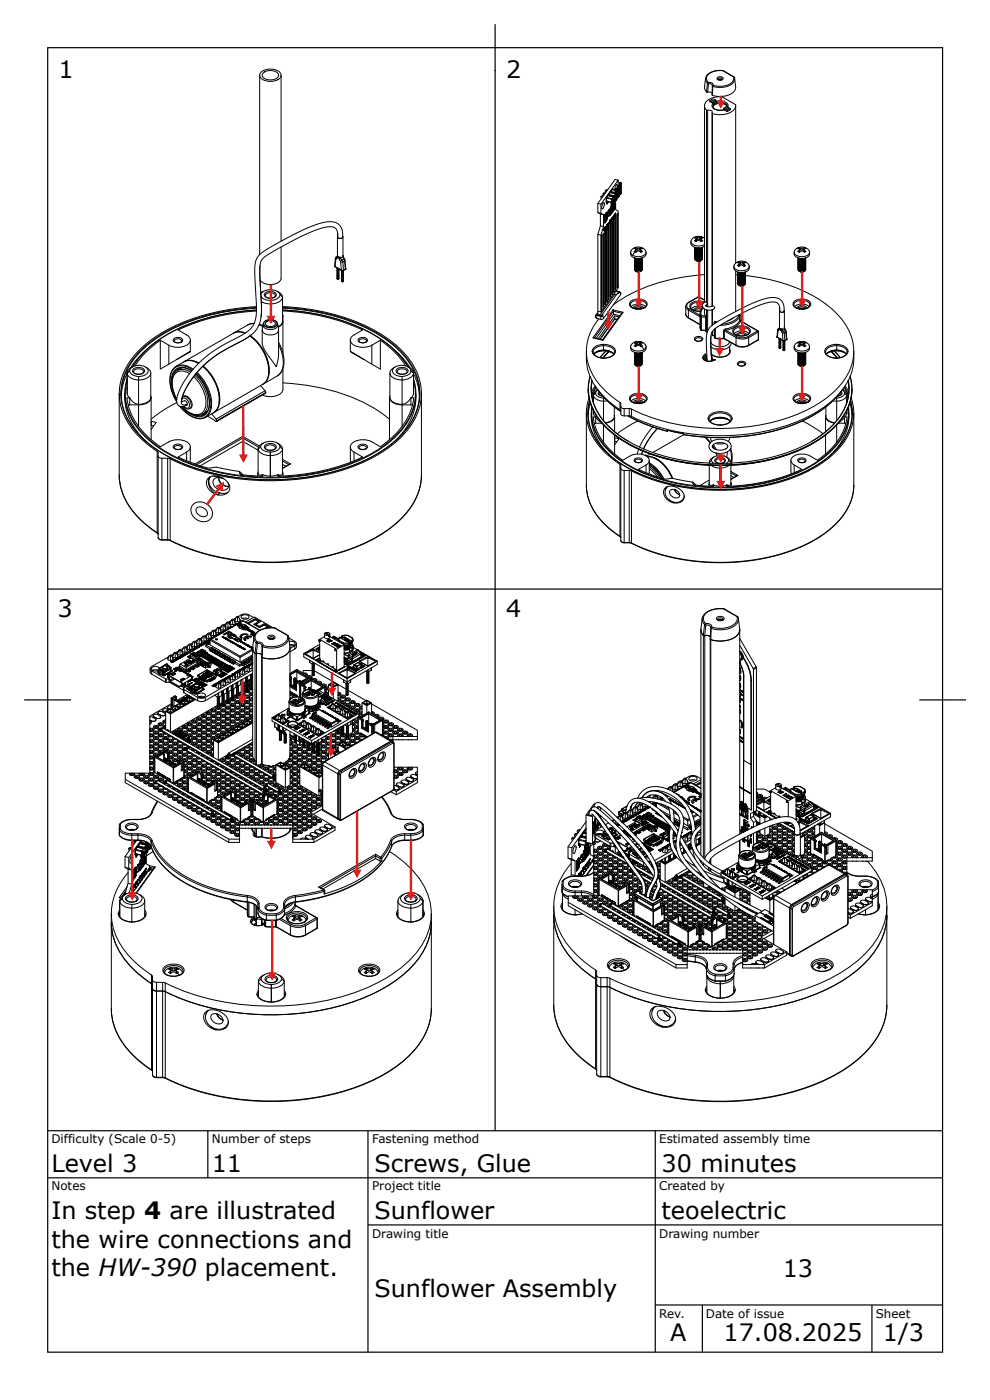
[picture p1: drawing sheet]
<svg xmlns="http://www.w3.org/2000/svg" width="210mm" height="297mm" viewBox="0 0 210 297" stroke-linecap="round" stroke-linejoin="round" font-family="sans-serif">
<defs><g id="words">
<g font-size="5.1">
<text x="12.4" y="16.5">1</text>
<text x="107.5" y="16.5">2</text>
<text x="12.2" y="131.1">3</text>
<text x="107.5" y="131.1">4</text>
<text x="10.9" y="249">Level 3</text>
<text x="45" y="249">11</text>
<text x="79.5" y="249">Screws, Glue</text>
<text x="140.5" y="249">30 minutes</text>
<text x="10.9" y="258.9">In step 4 are illustrated</text>
<text x="79.5" y="258.9">Sunflower</text>
<text x="140.5" y="258.9">teoelectric</text>
<text x="10.9" y="265">the wire connections and</text>
<text x="10.9" y="271.1">the HW-390 placement.</text>
<text x="79.5" y="275.4">Sunflower Assembly</text>
<text x="166.2" y="271.3">13</text>
<text x="142.3" y="284.8">A</text>
<text x="153.7" y="284.8">17.08.2025</text>
<text x="187.5" y="284.8">1/3</text>
</g>
<g font-size="2.5">
<text x="10.9" y="242.9">Difficulty (Scale 0-5)</text>
<text x="45" y="242.9">Number of steps</text>
<text x="79" y="242.9">Fastening method</text>
<text x="140" y="242.9">Estimated assembly time</text>
<text x="10.9" y="252.8">Notes</text>
<text x="79" y="252.8">Project title</text>
<text x="140" y="252.8">Created by</text>
<text x="79" y="262.9">Drawing title</text>
<text x="140" y="262.9">Drawing number</text>
<text x="140" y="280">Rev.</text>
<text x="149.9" y="280">Date of issue</text>
<text x="186" y="280">Sheet</text>
</g>
</g></defs>
<g fill="none" stroke="#000" stroke-width=".25">
<path d="M10.1 10.1h190.1v277.1h-190.1zM105.1 5.1v235.1M10 125.1h190.1M5.1 148.7h10M205.1 148.7h-9.9M10.1 240.2h190.1M10.1 250.2h190.1M44.1 240.2v10M78.1 240.2v47M139.1 240.2v47M78.1 260.2h122.1M139.1 277.2h61.1"/>
<path d="M149.1 277.2v10M185.2 277.2v10"/>
</g>
<g fill="none" stroke="#000" stroke-width=".21">
<path d="M55.1 16v38.1M55.4 15.3a3.1 3.1 0 0 1 4.2 .3 1.42 1.42 0 0 1-1.6 1.6 2.72 2.72 0 0 1-2.8-.9v-.7zM55.9 15.5a2.26 2.26 0 0 1 3.2 .3 1.5 1.5 0 0 1-1.9 1.2 1.33 1.33 0 0 1-1.5-1.2zM59.7 16v35.2M149.8 16.7l-.2 2 .4 .8M149.8 16.7l.1 .5 .3 .5M150 19.5l.3 .1M150.2 17.7l-.2 1.8M150.2 17.7l.2 .1M150.3 19.6h.5l.4 .2M150.4 17.5h.6a.51 .51 0 0 1 .5 .6M150.4 17.5l-.2 .2"/>
<path d="M150.4 17.5v.3M150.4 17.8a.55 .55 0 0 1 .9 .4M150.4 17.8l-.1 1.8M151.3 18.3v2M151.3 18.3h.1M151.4 18.3l-.1 2M151.5 18.1l-.1 .2M151.5 18.1l-.2 .2M152.4 16.4l.5-.1a.51 .51 0 0 1 .7 .5l-.7 .2a.51 .51 0 0 1-.6-.4zM152.5 16.7l.7-.1 .2 .2-.7 .2-.2-.1zM152.5 16.9l.4-.1 .4 .1M152.6 16.9h.6"/>
<path d="M153.5 15l2.3 1.3M153.5 15a3.2 3.2 0 0 0-3.5 1.4l.1 .7 .3 .4M153.5 15h-1.2l-1.3 .3-.8 .6-.4 .8M153.5 15h.1M153.5 15l2.4 1.3M155.8 16.3l.1 .1 .1 .3M155.8 16.3a1.69 1.69 0 0 1-1.7 1.9l-1.6 .1-1-.2M156 16.7l.2 1.8a2.16 2.16 0 0 1-2 1.9l-1.8 .1-1.1-.2M156 16.7a2.03 2.03 0 0 1-2 1.8l-1.6 .1-1-.3M131.1 39.6v2.1M131.1 39.6h.1M131.1 39.5v.1"/>
<path d="M131.2 39.6v2.1M131.2 39.6l.1 .1M131.2 39.5h.1M131.2 39.5v.1M131.2 39.5h-.1M131.2 39.4l.1 .1M131.2 39.4v.1M131.2 39.4l-.1 .1M131.3 39.4l.1 .1M131.3 39.4h-.1M131.3 39.7v2.1M131.3 38.3l-.7-.2-3.6 5.1v1.9l.5 .3v2.6l-.5 1.8v16.3l.6 .2"/>
<path d="M131.3 39.4v-1.1l-3.7 5.1v1.9l.5 .3v2.5M131.3 39.5v.2M131.3 39.5l.1 .1M131.4 39.5h-.1M131.4 39.6l-.1 .1M131.4 39.6v2.1M131.4 39.6h.1M131.4 39.5v.1M131.4 39.5v2.3M131.6 38.9l-.1 2.2M131.6 38.9v.1M131.6 39v2"/>
<path d="M131.6 39h.1M131.6 38.9h.2M131.6 38.9h.1M131.7 38.8l.1 .1M131.7 38.8l-.1 .1M131.7 38.8h.1M131.7 39v2.1M131.8 38.9l-.1 .1M131.8 38.9v.1h-.1M131.8 38.8l.1 .1M131.8 38.8h.1M131.9 38.9v2.1"/>
<path d="M131.9 38.9l-.1 2.3M149.6 22.5v41.7a2.37 2.37 0 0 0-3.1 .7 1.48 1.48 0 0 0 1.7 1.2h.6M150 23.4v40.8M150 23.4a1.36 1.36 0 0 1 .5-2.3l1.5-.5h1.3l2.9 1.6a1.7 1.7 0 0 1-1.5 1.9l-1.7 .3-1.7-.3M150 23.4h.3M150.3 23.4v41.7M150.3 23.4a.66 .66 0 0 1 .7 0 .66 .66 0 0 1 .3 .7M150.7 21.4l.3-.2 .5 .3v.2M151 21.2l.4-.2 .5 .3M151.2 24v41M151.3 24.1v40.9M151.4 21.7l-.7-.3v.2l.7 .3"/>
<path d="M151.4 21.7v.2M151.4 21.9v.1M151.4 22l-.2 .3a1.38 1.38 0 0 0 1.7 1.1l.9-.1M151.4 22l.3 .1M151.5 22.4a1.97 1.97 0 0 1 2.9 .3l-.4-.5-.8-.2-1.2 .1-.6 .6zM151.5 21.7h-.1M151.5 21.7h.2M151.7 21.7v.4M151.7 22.1l-.3 .6 .6 .5 1.2 .2 .5-.1v-.3M151.9 21.3l.2 .1-.1 .1M151.9 21.3l-.4 .2M152 21.5v.4"/>
<path d="M152 21.5l-.3 .2M152 21.9a1.76 1.76 0 0 1 2.4 .7v.1M152.1 21.4h.1M152.1 21.4l-.1 .5M152.1 21.6a1.93 1.93 0 0 1 2.5 .9l-.1 .3M153.8 23.3h.1M153.7 23l.2-.1 .5 .3M153.7 23l.1 .1M153.8 23.1v.2M153.8 23.1l.6 .4v.2M154.1 22.8l.2-.2 .8 .5M154.3 22.6l-.4 .3"/>
<path d="M154.8 22.9l-.4 .3v.3l.7-.4M155.1 23.1v.2l-.7 .4-.6-.4M156.2 22.5v33.4M55.2 56.4v2.4l.3 6.5-.1 2M59.7 52.5v6.6a2.38 2.38 0 0 1-3.1 1.3 1.96 1.96 0 0 1-1.4-.9M71.1 56.6h.1M71.1 56.6l.7 .4v2.2M71.1 56.5v.1M71.2 56.6l1.3 .8M71.2 56.6l-.1-.1v.1M71.2 54.9l.1 .2M71.3 55.1l-.1 1.5"/>
<path d="M71.4 55l-.1 .1M71.4 54.6l-.2 .3-.1 1.7M71.5 54.5l-.1 .5M71.5 54.5l-.1 .1M71.6 56.9v2.2M71.6 59.1v.1M71.6 56.9v2.3M71.6 59.2h.1M71.6 54.5h-.1M71.6 54.5l.2 .1-.4 .4M71.6 54.5h.1M71.6 54.5v.3"/>
<path d="M71.6 54.5l-.2 .1M71.6 59.2l.1 .1M71.7 54.3l.1 .3 .6 .1M71.7 50.3l-.1 4.2M71.7 49.5v.8M71.7 59.2v.1M71.7 56.9v2.3M71.7 59.2h.1M71.7 50.3l-.1-1.3-.6-.7-1.2-.1-1.7 .3-2.6 1-3.6 1.7-4.4 2.5-1.7 1.2-.5 .9-.1 1.3 .3 9.5-.2 1.6-.5 1.3-.8 1-1.1 1-6.5 3.6-1.7 1.3-1.6 1.4-1.8 2-1.4 1.9-1.1 2.2-.2 1.4M71.7 50.3h.1M71.7 50.3l.6 .3 .5-.3-.2-1.5-.6-1.1-.6-.4-.8-.2-2.2 .2-2.7 1-3.5 1.6-5.3 2.9-2 1.5-.6 1-.2 1.4 .4 9.2-.2 1.7-.4 1.2-.7 1-1.1 .9-5.3 2.9-2.4 1.7-1.9 1.6-1.8 1.9-2.1 3.1-.7 1.6-.4 1.3 .1 .9 .4 .5 .8 .1 .9-.3M71.7 59.3h.1"/>
<path d="M71.8 59.2v.1M71.9 59.2l-.1 .1M71.9 57.1l-.1 2.1M72 57.1v2M72 59.1l-.1 .1M72 57.2h.1M72 57.2l.7 .4M72 57.1v.1M72.3 55.5v.2M72.3 54.9l.3 .3M72.3 54.9l-.5-.3 .5 .9M72.3 54.9l-.3 .1"/>
<path d="M72.3 55.7l.2 1.7M72.4 54.7l-.1 .2M72.5 57.4l.2 .2M72.5 57.5v2.2M72.5 59.7h.1M72.5 59.7l.1 .1M72.6 57.5v2.2M72.6 59.7v.1M72.6 59.8h.1M72.6 55.2l.2 .4-.5 .1M72.6 55.2l-.3 .3M72.6 57.4v2.4"/>
<path d="M72.6 59.8h.2M72.7 59.8h.1M72.7 57.6h.1M72.8 50.2a.54 .54 0 0 1-.6 .5 .54 .54 0 0 1-.5-.5M72.8 57.4l-.1 .2M72.8 57.4v2.4M72.8 59.8h.1M72.8 54.4l-.1 .2-.3 .1M72.8 54.4l.1 .1M72.8 54.3v.1M72.8 54.3l.3 .6M72.8 50.3v4"/>
<path d="M72.8 54.3l.2 .7M72.9 59.8h-.1M72.9 57.5l-.1 2.3M72.9 57.5v2.2M72.9 59.7v.1M73 57.4h-.2M73 55l-.4 .2M73 55l.2 .4M73.1 54.9l.3 2.3M73.1 54.9l-.1 .1M73.2 55.4l-.4 .2 .1 1.8M73.2 55.4l.1 1.8"/>
<path d="M73.3 55.3l-.1 .1M73.3 57.2l-.4 .2M73.4 57.2l-.7 .4M73.4 57.1v.1M73.4 57.1l-.1 .1M73.4 57.2h.1M127 45.1l.6 .2M127 49.8l.6 .1M127 43.2l.6 .2M127.5 45.4l.6 .2M127.5 48l.6 .1M127.6 41.8l.1 .3"/>
<path d="M127.8 50l-.1 15.7M127.8 50l-.1 15.7zM128.1 43.1h.2v.5l-.4 .8-.1-.6zM128.1 41.1l.1 .4M128.1 49.8h.1M128.1 49.8v15.3M128.1 49.8l.1-.2v15.3l-.1 .2M128.1 41.6h-.4l-.1 .2h.3M128.1 49.6v.2zM128.2 49.6l-.1 .2M128.3 48.5v.6M128.4 48.5v.4"/>
<path d="M128.4 48.3l-.1 .6M128.5 46.6l-.1 .8M128.5 46.8h.2M128.5 46h.2M128.5 45.7l.1 .1M128.5 48.2v.5l-.1-.4M128.5 40.5l.2 .3M128.6 48.1l-.1 .6M128.6 48.1l-.1 .7-.1-.3-.1 .6-.1-.5 .1 .3 .1-.6M128.6 48.1l-.1 .1M128.6 45.8h.1M128.6 47h.1"/>
<path d="M128.6 45.8v.1M128.6 49l-.1 15.7M128.6 49v15.5l-.1 .2zM128.6 48.6h.1M128.6 40.9l-.4 .1-.1 .1 .3 .1M128.6 46.9v.1M128.6 47h-.1M128.6 45.9h.1M128.6 45.9v1.1M128.7 48.1v.3l-.1 .2zM128.7 45.9v1M128.7 46.9l-.1 .1"/>
<path d="M128.7 46.8h.1M128.7 46h.1M128.6 48.5h.1M128.7 48.1l-.1 .5M128.7 48.3v.1zM128.7 48.3l-.1 .2M128.7 48.5h.1M128.7 48.4v.1M128.7 46v.2zM128.7 46.5v.2zM128.7 45.4l-.2 .3 .1 1.3M128.7 45.4l.1 .1"/>
<path d="M128.7 48.1l-.1 .2M128.7 46v.1M128.7 46.1l.1-.2-.1 .2M128.7 46.5h.1M128.7 46.5v.1M128.7 46.6l.1-.1-.1 .1M128.7 46.4h.1M128.8 46.4h.1M128.8 45.4v-.1v.1M128.8 45.3l-.3 .4-.1 .7v-.8v.8M128.8 46.3h.1M128.8 46.4v-.3l-.1 .3"/>
<path d="M128.8 46.4h-.1M128.8 46.2l-.1 .1zM128.8 45.5h.1M128.8 45.5l-.2 .3M128.8 45.5l.1 .1M128.8 46.2h.1M128.8 42.8h.1M128.8 42.1l1.1 .2M128.8 45.1l-.4 .5zM128.8 45.1v.5M128.8 46.7l-.4 .7 .1-.8v.6l.1-.2M128.8 45.9h.1"/>
<path d="M128.8 46.5h.1M128.8 48.3h.1M128.8 45.9l-.1 .3M128.8 42v.1M128.8 48.7h.1M128.8 48.7v15.4M128.8 48.7l.1-.2v15.4l-.1 .2M128.8 41.9v.9M128.8 41.9l1.1 .3M128.8 46.4l-.1 .3M128.8 47.7v.6M128.8 45.6l-.2 .3"/>
<path d="M128.9 45.6h.1M128.9 46.5l-.2 .3M128.9 45.6v1M128.9 46.6l-.4 .6M128.9 45.6l-.2 .3M128.9 46.5l-.2 .4M128.9 45.6v.9M128.9 48.6v.1zM128.9 46.6h.1M128.9 45.7l-.2 .3M128.9 46.5h.1M128.9 43.2v.1"/>
<path d="M128.9 43.2h.1M128.9 48.1v.1M128.9 47.8l-.1 .5 .1-.2M128.9 47.8l-.1 .1M128.9 43.1l.1-.3-.1 .2 .1 .1-.1 .1M128.9 47.8v.3M128.9 43.1h.1M128.9 48.5h.1M128.9 48.5l-.1 .2M128.9 45.8l.4 .1M129 46.1h.1M129 45.8v.3"/>
<path d="M129 47.9l.1-.2-.1 .2M129 42.9l-.1 .4M129 42.9h.1M129 42.8v.1M129 45.8v.2M129 46v.1M129 43l-.1 .3M129.1 45.9h.1M129 45.9h.1M129 42.9l-.1 .1M129.1 47.6l-.1 .4 .1-.1-.1 .2zM129.1 40.3h-.5l-.1 .2 .4 .1"/>
<path d="M129.1 45.8v.1M129.1 46l-.1 .1M129.1 45.9v.1M129.1 47.6h.1M129.1 46h-.1M129.1 46h.1M129.1 47.6l-.1 .3M129.1 47.5l-.1 .6M129.1 47.5h.1M129.1 47.8l-.1 .2M129.1 41.5l-.3 .4M129.1 41.5l1.1 .3-.3 .4"/>
<path d="M129.1 41.5h.1M129.2 44.7l-.3 .9M129.2 44.9h.1M129.2 44.9l-.3 .4v.7l.1-.1M129.2 45l-.3 .3v.5M129.2 44.9v.1M129.2 44.7h.1M129.2 47.4v.4M129.2 45h.1M129.2 44.7v.3M129.2 44.8l.1 .1M129.2 44.6v.1"/>
<path d="M129.2 44.6h.1M129.2 44.6l.1 .1M129.2 44.8h.1M129.3 41.4l-.1 .1M129.3 41.5l1.1 .2-.1 .2M129.3 41.4l1.1 .3M129.3 41.4v-.1l1.1 .3M129.3 44.8h-.1M129.3 44.8h.1M129.3 44.9v.1M129.3 44.9h.1M129.3 45h.1"/>
<path d="M129.3 45h-.1M129.3 44.9h-.1M129.3 44.7v.1M129.3 44.7h-.1M129.3 44.8v.1M129.3 44.7l.2-.3-.2 .3M129.3 44.6v.2M129.3 44.6v.1M129.3 47.2l-.1 .2M129.3 47.2l-.1 .6zM129.3 44.9l.1 .1M129.3 48l-.1 .1v15.6"/>
<path d="M129.3 48v15.5l-.1 .2v-15.6zM129.3 44.8l.2 .2M129.3 44.8l.2-.2 .3 .1-.5 .7-.4-.1M129.3 44.9l.2 .1M129.4 44.8l-.1 .1M129.4 44.8l.1 .2M129.4 44.8h.1M129.4 45h.1M129.4 45.8l-.1-.4v.5M129.5 47.1h.1M129.5 45h.1M129.5 44.4v.2"/>
<path d="M129.5 45.5h.1M129.6 45.5h.1M129.6 47l.1 .1-.2 .3 .1-.3M129.6 47h.1M129.6 47.7h.1M129.6 47.7v15.3M129.6 45.4h.1M129.6 45.3v.1v-.1M129.6 47.7l.1-.2-.1 15.5M129.6 45.3h.1M129.6 40.9l-.5 .6M129.6 40.9l1 .3"/>
<path d="M129.6 45.4l-.1 .1M129.6 45.3v.1M129.6 40.9h.1M129.6 47l-.1 .4M129.6 47.5v.2zM129.6 45.2h.1M129.6 46.9l-.1 .1M129.6 46.9h.1M129.7 45.3h.1M129.7 45.2h.1M129.6 45.2v.1M129.7 45.2v.1"/>
<path d="M129.7 46.6l-.2 .5M129.7 46.6l-.2 .4 .1 .1M129.7 46.6l-.1 .4M129.7 45.3l-.1 .1M129.7 47.5h.1M129.7 47.5l-.1 .2M129.7 45.1v.1M129.7 44.3h.2M129.7 44l.1 .1M129.7 40.8v.1M129.7 40.8l.9 .2M129.7 40.7v.1"/>
<path d="M129.8 45.1l-.1 .2M129.8 45.1h.1M129.8 40.7l-.2 .2M129.8 40.7l.8 .2M129.8 45.3l-.1 .1M129.8 44.1v.1M129.8 45.3h.1M129.8 46.5v.4l.1-.1-.2 .2zM129.8 44.7l.1 .4-.6 .8M129.8 43v.1M129.8 43h.1M129.8 45.2v.1"/>
<path d="M129.8 46.6h.1M129.8 45.2l.1 .1M129.8 44.2h.1M129.8 46.6l-.1 .2M129.8 45.2l-.1 .2M129.8 45.2l-.1 .3M129.9 43.2v.1M129.9 46.5l-.2 .5M129.9 46.5h.1M129.9 44.2h.1M129.9 44.2v.6M129.9 45.2v.1"/>
<path d="M129.9 43h-.1M129.9 43.4v.1M129.9 44.8l-.5 .7M129.9 43.1v.2M129.9 46.7l-.1 .2M129.9 43l-1.1-.3 1.1 .3M129.9 42.3v.7M129.9 43h.1M129.9 43.3h.1M129.9 43.2h.1M129.9 43.5h-.1M129.9 43.5v-.2l-.1 .2"/>
<path d="M129.9 43.1l-.1 .3M129.9 44.2v1M129.9 45.1h.1M129.9 44.3h.1M129.9 43.3l-.1 .2M129.9 42.2v.1M129.9 46.3v.5l.2-.5M129.9 44.7h.1M129.9 44.3v.2M129.9 44.8v.2M129.9 46.3l.2-.1v.4M130 44.7h.1"/>
<path d="M130 43.6l-.3 .4v.6l-.1-.7M130 46.3l-.1 .5M130 43l-.1 .1M130 43h.1M130 42.9v.1M130 44.6h.1M130 44.7h-.1M130 44.5l-.1 .1zM130 43.8l.1 .1M130 43.8l-.2 .3M130 43.8v-.1a.69 .69 0 0 0-.3 .9M130 42.5l.6 .2 .3-.2"/>
<path d="M130 42.4v.1M130 42.4l.4 .1M130 42.5l.4 .1M130 44.5h.1M130 43.4l-.4 .5zM130 43.4v.4M130 45l-.4 .7v-.2M130 40.3l-.2 .4M130 40.3l.6 .1M130 42.3l.4 .1M130 42.3v.1M130 44.2l-.1 .2"/>
<path d="M130 44.7l-.1 .2M130 44.7l-.1 .3zM130 44.2l-.1 .3zM130.1 44.5h.1M130.1 44.5l-.1 .2M130.1 46.9l-.2 .2v15.5M130.1 46.9v15.6l-.2 .1zM130.1 44.5l-.2 .2M130.1 42.9l-.1 .3M130.1 44.2h.1M130.1 44.7h.1M130.1 40.2l-.1 .1"/>
<path d="M130.1 46.2v.4M130.1 43.9h.1M130.1 46.3h.1M130.1 46.3v.3M130.1 46.2l-.1 .1M130.1 46.2h.1M130.1 43.9l-.2 .3M130.1 42.2l.4 .1M130.1 42.2l-.1 .1M130.1 42.2l.5 .1h-.1M130.1 43.9a1.53 1.53 0 0 1-.2 1.3M130.1 44.8l-.2 .3"/>
<path d="M130.1 43.9v1M130.1 44.9l-.2 .3M130.1 44.9h.1M130.1 44.8h.1M130.1 44.2v.7l.2-.3-.2 .3M130.1 42.7v.3l.3-.3-.3 .3M130.1 40l-1.4 2v1M130.1 40.3v-.3l-1.4 2v1l.2-.2M130.2 44.4l.1 .1M130.2 43.7h.1M130.2 43.4v.1M130.2 46.2h.1"/>
<path d="M130.2 41.8h.1M130.2 42.7v.2M130.2 42.6h.1M130.2 42.9l.2-.2-.2 .2M130.2 44.7h.1M130.2 42.9v-.2l-.3 .3M130.2 43.5l.1 .1M130.3 41.8v.1M130.3 46.1h.1M130.3 42.6l-.1 .1M130.3 44.6l-.1 .1M130.3 45.9l-.1 .5z"/>
<path d="M130.3 46.1l-.1 .3M130.3 42.6l.2 .1M130.3 44.6h.1M130.3 43.6h.1M130.3 46.1h-.1M130.3 46.7v15.3M130.3 46.7h.1M130.3 46.7l.1-.2-.1 15.5M130.3 43.6v1M130.3 45.8l-.1 .4M130.4 44.6h-.1M130.4 41.7h.1"/>
<path d="M130.4 44.5h-.1M130.4 43.7h-.1M130.4 46.5l-.1 .2zM130.4 44h.1M130.4 44v.1M130.4 43.7v.1zM130.4 44.2v.2zM130.4 41.6v.1M130.4 43.7h.1M130.4 43.7l.1-.1-.1 .1M130.4 44.2h.1M130.4 44.2v.2"/>
<path d="M130.4 46.1h.1M130.4 46.5h.1M130.4 46.5l-.1 .2M130.4 44.1v.1M130.4 46h.1M130.4 42.4v.1M130.4 42.9l-.3 .5v.6l-.2 .3M130.5 44.2h.1M130.4 42.6l.1 .1M130.5 44h.1M130.5 44v-.2l-.1 .2M130.5 43.8l-.1 .1z"/>
<path d="M130.5 43.2h.1M130.5 43.1v.1M130.5 43.1l-.3 .4M130.5 43.1l-.3 .3v1.3M130.5 42.7l-.4 .5v-.4v.4M130.5 42.3l-.1 .1M130.5 41.8v.1M130.5 41.8h.1M130.5 41.9l.1 .1zM130.5 43.9h.1M130.5 43.8h.1M130.5 45.6l-.1 .5z"/>
<path d="M130.5 44.4l-.4 .6M130.5 42.7l-.4 .6v.6M130.5 43.2v-.5l-.4 .6v.6M130.5 45.7l-.1 .3M130.5 42.3h.1M130.5 43.6h.1M130.5 44.1h.1M130.5 45.7v.1zM130.5 45.9v.1zM130.5 43.5h.1M130.5 43.5v.1M130.5 45.6l-.1 .5"/>
<path d="M130.5 45.6h.1M130.5 41.7h.1M130.5 41.7v.1M130.5 45.8v.1zM130.5 44v.2M130.5 43.6l-.1 .2M130.5 43.2l-.2 .4M130.5 42.1v.2M130.5 42.7h.1M130.5 43.2l.1 .1M130.6 41.6h.1M130.6 41.6l-.1 .1"/>
<path d="M130.6 43.3l-.3 .3M130.6 44.2l-.3 .3M130.6 43.4l-.3 .3M130.6 43.3v1M130.6 44.3l-.3 .3M130.6 43.3a1.53 1.53 0 0 1-.3 1.3M130.6 44.3h.1M130.6 43.4h.1M130.6 44.2h.1M130.6 40.2v2.1l-.2 .1M130.6 42l-.2 .3M130.6 41.2l-.2 .4"/>
<path d="M130.6 40.2l.1 .1M130.6 42.3h.1M130.6 45.4v.5M130.7 40.2h-.1M130.7 42.3l-.3 .2M130.7 40.3v2M130.7 40.3h.1M130.7 40.1l-.1 .1M130.7 40.1l.1 .1M130.7 40.1v.2M130.7 40.1v.1M130.7 45.3l-.1 .1"/>
<path d="M130.7 42.7v1.8l.6 .3v16.4l-3.7 5.1v-16.4l.5-1.8M130.7 45.3l-.1 .6v-.5M130.8 40.1v.1M130.8 40.1h-.1M130.8 45.9l-.1 15.7M130.8 45.9v15.5l-.1 .2zM130.8 40.1h.1M130.8 40.3v2.1M130.8 42.4l-.3 .2M130.8 40.2v.1M130.8 40.2l.1 .1M130.9 40.1l.1 .1"/>
<path d="M130.9 42.5h.1M130.9 40.3h-.1M130.9 42.4h-.1M130.9 42.4v.1M130.9 40.3v2.1M131 40.1l.1-.6-.1-.3-.4 .6v.6M131 42.3l-.1 .2M131 40.2v2.1M131 40.2l-.1 .1M131 42.3l-.1 .1M131 40.2h.1M131 40.2l-.1 2.3"/>
<path d="M131 41h.1M131 41.2h.1M131 41.3h.1h-.1M131 40.5h.1h-.1M131 42.3h.1M131 41.7h.1zM131 40.9l.1 .1M131 40.9v.1M131.1 45.6h.1M131.1 45.6v15.4M131.1 45.6l.1-.2v15.4l-.1 .1M131.1 41.7l-.1 .1"/>
<path d="M131.1 41.4l-.1 .1M131.1 40.6l-.1 .1M131.1 41.6l.1 .1M131.1 45.5v.1zM131.1 45.4h.1M131.1 45.4v.2M131.2 41.7l-.2 .2M131.3 41.8l-.3 .2M131.3 41.9l-.3 .1M131.4 41.8l-.1 .1M131.4 41.7l-.1 .1M131.4 41.7l-.1 .2"/>
<path d="M131.4 41.7h.1M131.4 41.7v.1M131.4 41.6v.1M131.4 41h.1zM131.5 41.1h-.1M131.6 41h.1M131.6 41l-.2 .2M131.7 41.1l-.3 .3M131.7 41.1h.1v.2M131.8 41.2l-.4 .2M131.9 41l-.1 .2M131.9 41h.1"/>
<path d="M133.9 53.6v.4M134.2 53l.7-.4 .9-.1 .8 .2 .5 .6a.92 .92 0 0 1-1 1.2h-1.1a.92 .92 0 0 1-1-1.2zM134.7 52.8l.4 .2-.4 .4 .3 .2 .5-.3 .6 .3 .3-.2-.3-.2M134.7 54.8l.2 .3 .5 .1 .6-.1 .3-.3-.3 .3-.6 .1-.5-.1zM134.7 55.2v.1M134.7 55.9v.1M134.7 56.4h.1M134.7 56.6v.1M134.7 57.1h.1M134.7 57.2l.3 .4 .8 .1M134.8 53.5l-.4 .7M134.9 54.8l.5 .2 .7-.1"/>
<path d="M134.9 57.4l.3 .2 .6 .1M135 54.8l1 .1-.5 .1-.4-.1M135 57.6l.5 .2 .6-.2M135 53.5h-.1M135 53.2v.3M135 52.6l.5 .1 .7-.1 .2 .2-.4 .1 .1 .3M135 52.6l-.3 .2M135 52.6l.2 .4M135.1 53l-.1 .5M135.2 53l.1 .1M135.2 53l-.1 .1M135.3 52.7v.4"/>
<path d="M135.3 53.1h.5M135.8 52.7v.4M135.8 53l.2 .1M135.8 53v.1M136 57l-.5 .1-.4-.1M136 56.8l-.5 .1-.4-.1M136 56.5l-.5 .1-.4-.1M136 56.3l-.5 .1-.4-.1M136 56.1l-.5 .1-.4-.1M136 55.8l-.5 .2-.4-.2M136 55.6l-.5 .1-.4-.1M136 55.4l-.5 .1-.4-.1"/>
<path d="M136 55.1l-.5 .2-.4-.2M136 57.5l-.5 .1-.5-.1M136 57.2l-.5 .1-.4-.1M136 53l.1 .5M136.1 52.6l.3 .2M136.1 52.6h.1M136.1 52.6l-.3 .4M136.1 53.5h.1M136.1 53.2v.3M136.3 57.4l-.5 .3M136.3 55l-.1 .4-.6 .3-.7-.2-.1-.4M136.3 56.7l-.1 .4-.6 .2-.7-.2-.1-.3"/>
<path d="M136.3 55.3l-.1 .4-.6 .2-.7-.1-.1-.4M136.3 55.7l-.1 .5-.6 .2-.7-.2-.1-.4M136.3 56l-.1 .4-.6 .2-.7-.2-.1-.3M136.3 56.4l-.1 .4-.6 .2-.7-.1-.1-.4M136.3 54.8l-.1 .4-.6 .2-.7-.1-.1-.4M136.3 55.5l-.1 .4-.6 .2-.7-.1-.1-.4M136.3 56.2l-.1 .4-.6 .2-.6-.1-.2-.4M136.3 56.9l-.1 .4-.6 .2-.7-.1-.1-.4M136.3 57.1l-.1 .4-.4 .2M136.4 55.4l-.3 .4-.6 .1-.5-.1-.3-.3M136.4 57.3l-.1 .1M136.4 56.6l-.3 .3-.5 .2-.6-.1-.3-.3"/>
<path d="M136.4 57l-.2 .3-.6 .2-.6-.1-.3-.3M136.4 56.8l-.3 .3-.5 .2-.6-.1-.3-.3M136.4 56.3l-.2 .3-.6 .2h-.6l-.3-.4M136.4 56.1l-.2 .3-.6 .2-.6-.1-.3-.3M136.4 55.9l-.3 .3-.5 .2-.6-.1-.3-.3M136.4 55.6l-.2 .3-.6 .3-.6-.2-.3-.3M136.4 55.1l-.3 .4-.5 .2-.6-.1-.3-.3M136.4 54.9l-.2 .3-.6 .3-.7-.2-.2-.3M136.4 55.4h.1M136.4 55.8v.1M136.4 56.5v.1M136.4 57.2v.1"/>
<path d="M137.2 53.6a1.28 1.28 0 0 1-1.7 1.3 1.53 1.53 0 0 1-1.6-.9M146.7 51.3a1.23 1.23 0 0 0 1.5 1.3h.8l.6-.3M147.5 52.9h.1M147.5 53.3v.1M147.5 54v.1M147.5 54.7v.1M147.5 54.9v.1M147.6 52.5l.1 .4 .6 .1 .6-.1 .3-.4-.2 .4-.6 .2-.6-.1-.3-.4M147.8 55.3l.5 .3 .6-.3M147.8 50.9l-.3 .2 .3 .2 .5-.3 .6 .3 .3-.2-.3-.2M147.8 51.3h-.1M147.8 50.9v.4"/>
<path d="M147.8 50.3l.3 .1M147.8 50.3l-.3 .2 .4 .2-.1 .2M147.8 50.3l-.3 .2M147.8 50.3l.3 .4M147.9 50.7l-.1 .5M148.1 50.7v.1M148.1 50.7l-.2 .1M148.1 50.4h.5M148.1 50.4v.4M148.1 50.8h.5M148.1 52.6h.3M148.6 50.4v.4"/>
<path d="M148.7 50.7l.1 .1M148.7 50.7l-.1 .1M148.8 55.1l-.5 .1-.4-.1M148.8 54.8l-.5 .2-.4-.1M148.8 54.6l-.4 .1-.5-.1M148.8 54.4l-.5 .1-.4-.1M148.8 54.1l-.5 .2-.4-.1M148.8 53.9l-.5 .1-.4-.1M148.8 53.7l-.5 .1-.4-.1M148.8 53.4l-.5 .2-.4-.1M148.8 53.2l-.5 .1-.4-.1M148.8 53l-.5 .1-.4-.1"/>
<path d="M148.8 52.7l-.5 .2-.4-.1M148.8 50.7l.1 .5M148.9 50.3l-.3 .1M148.9 50.3l.3 .2M148.9 50.3l-.2 .4M148.9 51.3h.1M148.9 50.9v.4M149.1 50.4h.3M149.1 52.5l-.8 .3-.5-.1-.2-.2 .6 .3 .8-.3M149.1 53.1l-.1 .4-.6 .2-.7-.1-.1-.4M149.1 54l-.1 .4-.6 .3-.6-.2-.2-.3M149.1 54.7l-.1 .5-.6 .2-.7-.2-.1-.3"/>
<path d="M149.1 52.6l-.1 .4-.6 .3-.7-.2-.1-.3M149.1 53.3l-.1 .4-.6 .3-.7-.2-.1-.3M149.1 53.8l-.1 .4-.6 .2-.7-.1-.1-.4M149.1 52.9l-.1 .4-.6 .2-.7-.1-.1-.4M149.1 53.6l-.1 .4-.6 .2-.7-.1-.1-.4M149.1 54.3l-.1 .4-.6 .2-.7-.1-.1-.4M149.1 54.5l-.1 .4-.6 .2-.7-.1-.1-.4M149.2 54.9a.89 .89 0 0 1-.8 .6 .89 .89 0 0 1-.9-.5M149.2 53.5l-.3 .3-.6 .2-.5-.1-.3-.3M149.2 52.8l-.3 .3-.5 .2-.6-.1-.3-.3M149.2 54.6l-.2 .4-.6 .2-.6-.1-.3-.3M149.2 54.2l-.3 .3-.6 .2-.5-.1-.3-.3"/>
<path d="M149.2 54.8l-.3 .4-.5 .2-.6-.1-.3-.3M149.2 54.4l-.2 .3-.6 .2-.6-.1-.3-.3M149.2 53.9l-.2 .4-.6 .2-.6-.1-.3-.3M149.2 53.7l-.3 .3-.5 .2-.6-.1-.3-.3M149.2 53.2l-.3 .4-.5 .2-.6-.1-.3-.3M149.2 53l-.2 .3-.6 .2-.6-.1-.3-.3M149.2 52.7v.1M149.2 53.4v.1M149.2 54.1v.1M149.2 54.6h.1M149.2 50.5l-.3 .2v.2M149.6 58.3a36.6 36.6 0 0 0-19.4 6.4"/>
<path d="M149.6 50.6l-.8-.3-.8-.1-.8 .4-.4 .5a1.3 1.3 0 0 0 1.7 1.1l1.1-.3M155.8 56.6a1.28 1.28 0 0 0 1.7 1.3 1.28 1.28 0 0 0 1.6-1.3M156.1 56l.7-.4 .9-.1 .8 .2 .6 .6a.92 .92 0 0 1-1.1 1.2h-1.1a.92 .92 0 0 1-1-1.2zM156.2 57.6v8.6M156.7 57.9h.1M156.7 58.6h.1M156.7 59.3h.1M156.7 59.8h.1M156.7 57.8l.7 .3 .8-.3M156.7 57.8l.1 .3 .6 .2 .6-.1 .3-.4-.2 .4-.6 .1-.6-.1-.2-.3M156.9 56.2l-.3 .2 .3 .2 .5-.3 .6 .3 .3-.2-.3-.2M156.9 56.5h.1"/>
<path d="M156.9 56.2v.3M156.9 55.6l.3 .1M156.9 55.6l-.3 .2 .4 .1-.1 .3M156.9 55.6l-.3 .2M156.9 55.6l.3 .4M157 56l-.1 .5M157.2 56v.1M157.2 56l-.2 .1M157.2 55.7h.5M157.2 55.7v.4M157.2 56h.5M157.3 57.9h.2"/>
<path d="M157.7 55.7v.4M157.8 56l.1 .1M157.8 56l-.1 .1M157.9 59.9l-.5 .1-.4-.1M157.9 59.6l-.4 .2-.5-.1M157.9 59.4l-.5 .1-.4-.1M157.9 59.2l-.4 .1-.5-.1M157.9 58.9l-.5 .2-.4-.1M157.9 58.7l-.4 .1-.5-.1M157.9 58.5l-.5 .1-.4-.1M157.9 58.2l-.4 .2-.5-.1M157.9 58l-.5 .1-.4-.1"/>
<path d="M157.9 56l.1 .5M158 55.6l-.2 .4M158 55.6l-.3 .1M158 55.6l.3 .2-.3 .1v.3M158 55.6l.3 .2M158 56.5h.1M158 56.2v.3M158.2 55.7h.3M158.3 58.4l-.2 .4-.6 .2-.7-.1-.1-.4M158.3 58.6l-.2 .4-.6 .2-.6-.1-.2-.4M158.3 59.1l-.2 .4-.6 .2-.6-.1-.2-.4M158.3 59.3l-.2 .4-.6 .2-.7-.1-.1-.4"/>
<path d="M158.3 57.9l-.2 .4-.6 .2-.7-.1-.1-.4M158.3 58.1l-.2 .5-.6 .2-.6-.2-.2-.3M158.3 59.5l-.2 .4-.6 .3-.6-.2-.2-.3M158.3 59.8l-.2 .4-.6 .2-.6-.1-.2-.4M158.3 58.8l-.2 .5-.6 .2-.6-.2-.2-.3M158.3 58l-.3 .4-.5 .2-.6-.1-.2-.4M158.3 59.9l-.3 .4-.5 .1-.6-.1-.2-.3M158.3 58.7l-.3 .4-.5 .2-.6-.1-.2-.4M158.3 59.6l-.2 .4-.6 .2-.6-.1-.2-.3M158.3 59.4l-.2 .4-.6 .2-.6-.2-.2-.3M158.3 59.2l-.3 .4-.5 .1-.6-.1-.2-.3M158.3 58.9l-.2 .4-.6 .2-.6-.1-.2-.3"/>
<path d="M158.3 58.5l-.2 .4-.6 .1-.6-.1-.2-.3M158.3 58.2l-.2 .4-.6 .2-.6-.1-.2-.3-.5-.1M158.3 58h.1M158.3 58.5h.1M158.3 58.7h.1M158.3 59.2h.1M158.3 59.9h.1M158.3 58.5a34.5 34.5 0 0 1 18.2 7 11.9 11.9 0 0 1 4.7 10.4 13.8 13.8 0 0 1-6.3 9.1 39.7 39.7 0 0 1-23.3 6 41.6 41.6 0 0 1-17.5-4.1M168.6 54a1.8 1.8 0 0 0 2.6 .7l.6-.4 .1-.3M168.6 53.6v.4M169 53l.6-.4 .9-.1 .8 .2 .6 .6a.92 .92 0 0 1-1 1.2h-1.2a.92 .92 0 0 1-1-1.2zM169.4 52.8l.4 .1-.1 .3"/>
<path d="M169.5 55.2h.1M169.5 55.9h.1M169.5 56.6h.1M169.5 57v.1M169.5 54.8l.2 .2 .5 .1 .8-.3-.3 .3-.5 .1-.5-.2zM169.5 57.2v.2M169.5 57.4l.5 .3M169.6 52.7h-.3M169.7 57.6l.5 .2 .6-.2M169.7 53.2v.3M169.7 53.5h.1M169.7 52.6l-.3 .2"/>
<path d="M169.7 52.6l.8 .1M169.7 52.6l.3 .4M169.8 53l-.1 .5M170 53v.1M170 53l-.2 .1M170 52.7v.4M170 53.1h.5M170.5 52.7v.4M170.6 53l.1 .1M170.6 53l-.1 .1M170.6 54.9h-.8h.8M170.7 57.4l-.5 .1-.4-.1"/>
<path d="M170.7 57.2l-.4 .1-.5-.1M170.7 56.9l-.5 .2-.4-.2M170.7 56.7l-.4 .1-.5-.1M170.7 56.5l-.5 .1-.4-.1M170.7 56.2l-.4 .2-.5-.1M170.7 56l-.5 .1-.4-.1M170.7 55.8l-.4 .1-.5-.1M170.7 55.5l-.5 .2-.4-.1M170.7 55.3l-.5 .1-.4-.1M170.7 55.1l-.4 .1-.5-.1M170.7 53l.1 .5M170.8 52.6l-.2 .4"/>
<path d="M170.8 52.6l-.3 .1M170.8 52.6l.3 .2M170.8 53.2v.3M170.8 53.5h.1M171.1 55.2l-.2 .4-.6 .2-.7-.1-.1-.4M171.1 55.4l-.2 .4-.6 .3-.6-.2-.2-.3M171.1 55.9l-.2 .4-.6 .2-.7-.1-.1-.4M171.1 56.1l-.2 .4-.6 .3-.6-.2-.2-.4M171.1 56.8l-.2 .4-.6 .3-.6-.2-.2-.4M171.1 55l-.2 .4-.6 .2-.6-.1-.2-.4M171.1 56.4l-.2 .4-.6 .2-.6-.1-.2-.4M171.1 56.6l-.2 .4-.6 .2-.6-.1-.2-.4"/>
<path d="M171.1 57.1l-.1 .3-.5 .3h-.5l-.5-.3M171.1 55.7l-.2 .4-.6 .2-.6-.1-.2-.4M171.1 54.8l-.2 .4-.6 .2-.6-.2-.2-.3M171.1 56.5l-.2 .3-.6 .2-.6-.1-.2-.3M171.1 57.2l-.3 .4-.8 .1M171.1 55.8l-.2 .3-.6 .2-.6-.1-.2-.3M171.1 56.9l-.2 .4-.6 .2-.6-.1-.2-.3M171.1 56.7l-.2 .4-.6 .2-.6-.2-.2-.3M171.1 56.2l-.2 .4-.6 .2-.6-.1-.2-.4M171.1 56l-.2 .4-.5 .2-.7-.1-.2-.4M171.1 55.5l-.2 .4-.6 .2-.6-.1-.2-.3M171.1 55.3l-.2 .4-.6 .2-.6-.1-.2-.4"/>
<path d="M171.1 55.1l-.2 .3-.6 .2-.6-.1-.2-.3M171.1 54.8l-.2 .4-.6 .2-.6-.1-.2-.3M171.1 55.3h.1M171.1 55.8h.1M171.1 56.5h.1M171.1 57.2h.1M171.1 52.8l-.3 .2 .3 .4-.3 .2-.5-.3-.6 .3-.3-.2 .3-.2M171.9 53.6v.4M27 79.4l-.8 1.9-.4 2.8M27 79.2h.1M27 79.2a2.2 2.2 0 0 0 2.4 1.5M27 79.2v4.4"/>
<path d="M27.5 78.8l-.5 .4M27.5 78.8a2.1 2.1 0 0 1 3-1 1.02 1.02 0 0 1 1 1 1.02 1.02 0 0 1-1 1l-1.1 .2M27.5 78.8h.1M27.5 78.8a1.63 1.63 0 0 0 1.9 1.2M28.2 77.9a23.7 23.7 0 0 1 12.6-9.3 47.5 47.5 0 0 1 13.7-2.7l-4.7 .4-4.2 .8-4 1.2-3.4 1.3-3.1 1.7-3 2.1-2.1 2-1.9 2.5-.3 .2a1.3 1.3 0 0 0-.8 1.1M28.2 78.5a1.58 1.58 0 0 1 2.5 .3 1.48 1.48 0 0 1-2.6 0zM28.4 78.7a1.26 1.26 0 0 1 2.1 .3l-.4 .4-.9 .1-.8-.4zM29.4 80v.7M30.9 77.9a1.23 1.23 0 0 1 1 .9 1.23 1.23 0 0 1-.4 1.3 3.5 3.5 0 0 1-2.1 .6M30.9 74.5l-1.6 1.5-1.7 2.2M32 79.2v5.2a2.29 2.29 0 0 1-2.6 1.5M34 72.3v6.1l6.4-3.7-2.9 1.7"/>
<path d="M34 72.3l1.9 1M34 72.3a18.7 18.7 0 0 0-5.3 5.4M35.9 73.3v4.1M36.8 72a1.26 1.26 0 0 1 2 .2 1.17 1.17 0 0 1-2 0zM37 72.2a.87 .87 0 0 1 1.6 .2l-.4 .3-.7 .1-.4-.2zM37.4 77.8l-.6 .5-.4 .7-.3 1.8 .4 2.3 1 2.2M37.4 77.8a3.3 3.3 0 0 1 3.6 .6M37.7 78.7l-.9 .9-.3 1.5 .2 1.7 .8 2.1a6.4 6.4 0 0 1-.7-5.7 2.3 2.3 0 0 1 3.2-.8l.7 .4-1.6-.7h-.7l-.6 .2a2.26 2.26 0 0 0-1.2 1.8M37.7 78.7a2.76 2.76 0 0 1 2.8 .3M38.1 78.2l-.4 .5M38.7 78.1l-1 .6M39.1 76.8l.6-.2 .9-.1 1.6 .6"/>
<path d="M40.3 79.3a2.18 2.18 0 0 0-2.4-.4 2.18 2.18 0 0 0-1.3 2.1 6.8 6.8 0 0 0 .9 3.8M40.4 72.2v2.5M40.9 78.6a3 3 0 0 0-4.1-.2 5.9 5.9 0 0 0 .2 6l.5 .9M41.1 80a7.5 7.5 0 0 1 2.5 6.5 2.07 2.07 0 0 1-3.3 1.2l-1.6-1.4M41.3 79.7a7.6 7.6 0 0 1 2.6 7.1l-.5 .9-.4 .3M41.5 76.9l.7 .3-1.3-.5-1.1-.1-.7 .2-1.7 1M41.7 79.2a9.2 9.2 0 0 1 3 7.4 2.52 2.52 0 0 1-4.1 1.7l-1.2-.8-1.2-1.2M41.8 79.1a9.4 9.4 0 0 1 3.1 7.6 2.69 2.69 0 0 1-1.2 1.9M43 77.8l1.3 1.3 1.2 1.7 .7 1.8 .4 1.9-.1 1.4-.5 1.1-.6 .6-1.7 1M43.1 77.8l1.5 1.6 1.2 2.1 .7 2.2v1.9M43.1 77.7l1.2 1.2 .9 1.2 .8 1.6 .5 1.4 .2 1.5-.2 1.4-.4 1-.8 .7M52 70.8h.1"/>
<path d="M52 70.8l-1.3-.3-1 .2-10.6 6.1M52.1 70.7l-1.4-.3-1.1 .4M52.6 69l-3 1.7M53.1 71.4l1 .8 1 1.1 1.4 2.5 .6 2.6-.1 1.2-.3 .9-.9 1.1-10.4 6M53.1 71.3l1.8 1.7 1.3 2.1 .8 2.3v2.1M53.2 71.3l1.1 1 1.1 1.3 .9 1.6 .7 1.7 .2 1.6-.1 1.3-.5 1.1-.8 .7M53.4 71.1l-1.4 .9-5.8 3.2-2 1.6-1.8 1.7-2.2 2.7-1.4 2.8-.3 1 .1 .8 .4 .2 .8-.2M54 68.7l-1.4 .3M54.5 66.1a44.7 44.7 0 0 0-16.7 4l1.8 1a1.15 1.15 0 0 1 .8 1.1 1.15 1.15 0 0 1-.8 1.1l-1.6 .5-1.1-.1-1.1-.4M54.5 65.1a43.1 43.1 0 0 0-21.6 6.5 16.5 16.5 0 0 0-7.4 10.1 12.4 12.4 0 0 0 4 11l2.4 2.2 1.5 1M55 69l.8 .3M55.1 68.9l.7 .3"/>
<path d="M55.1 68.9h.1M55.7 70.1a1.92 1.92 0 0 0 2.7 .8l.7-.4 .1-.4M55.9 68.9a1.28 1.28 0 0 0 1.7 1.1l.4-.1a1.05 1.05 0 0 0 1-1M55.9 61.9l-.5 .3M56 68.6a1.15 1.15 0 0 0 1.4 1 1.15 1.15 0 0 0 1.5-1M56.1 68.4a1.86 1.86 0 0 1 2.7 .2 1.23 1.23 0 0 1-1.6 .9 1.09 1.09 0 0 1-1.2-.9zM56.2 68.3l.8-.4 1 .1 .7 .3 .3 .8 .2 1v5.3l-.6 2.5-2.1-3.1-.7-1.5-.1-3.5zM56.2 62.3a1.58 1.58 0 0 1 2.5 .3 1.48 1.48 0 0 1-2.6 0zM56.4 62.6a1.26 1.26 0 0 1 2.1 .2l-.5 .4-.9 .1-.7-.3zM56.4 68.5a1.33 1.33 0 0 1 2.1 .2 1.23 1.23 0 0 1-2.2 0zM57.4 61.5a2.25 2.25 0 0 0-2 1M57.4 61.5h.1"/>
<path d="M57.4 61.5a2.03 2.03 0 0 1 2.1 1.1M58.9 61.9l.9 .6 .2 .6M59.2 72.7l.6 1.4 .4 1.6 .1 1.4-.3 1.3-.3 .7-.6 .6-3.2 1.9M59.2 73.2a6.8 6.8 0 0 1 .5 5.8l-.8 .9M59.5 62.6l.5 .5M59.5 62.6a1.99 1.99 0 0 1-2.4 1.2 2.02 2.02 0 0 1-1.7-.9M60 68.2a1.02 1.02 0 0 1-.9 1.3M60 63.1v5.1M60 67.2h.1M60 65.4a42.3 42.3 0 0 1 22.2 6.9 15.2 15.2 0 0 1 6.8 10l.1 1.6-.2 1.8-.5 1.7-.8 1.8-1.1 1.6-1.3 1.6-1.7 1.6-1.8 1.4-2.2 1.3-2.3 1.2-4.9 1.8-5.3 1.3-6.1 .8-5.8 .1-6.1-.7-5.8-1.3-5.3-1.9-2.3-1.1-2.2-1.3-1.9-1.5-1.7-1.5-1.2-1.4-1.1-1.6-.9-1.7-.6-1.8a11.3 11.3 0 0 1 2.9-10.4 30.6 30.6 0 0 1 16.3-8.9 51.4 51.4 0 0 1 9.3-1.3M60 65.1a42 42 0 0 1 22.9 7.2 14.8 14.8 0 0 1 6.6 11.2 13.8 13.8 0 0 1-5.4 10.3 37.9 37.9 0 0 1-20.3 7.9 50.1 50.1 0 0 1-27.7-4.3M60 66.9l.1 8.1"/>
<path d="M60 63.1a2.08 2.08 0 0 1-2.2 1.4l-1.5-.1-.8-.3M60 68.2a1.39 1.39 0 0 1-.9 1.2M60 66a44.9 44.9 0 0 1 17 4.1l-1.8 1a1.15 1.15 0 0 0-.8 1.1 1.15 1.15 0 0 0 .8 1.1l1 .4 1.2 .1 1.6-.5M60 65.3a43.1 43.1 0 0 1 21.2 6.1 16.5 16.5 0 0 1 7.7 10 12.2 12.2 0 0 1-3.6 11 33.6 33.6 0 0 1-18 8.6 51.2 51.2 0 0 1-30-3.2 21.6 21.6 0 0 1-10.4-9.1 11.7 11.7 0 0 1 2.5-13.8 33 33 0 0 1 17.8-8.7l4.8-.7 2.5-.2M60.1 78.3v4.4a2.57 2.57 0 0 1-3 1.5l-1.4-.3M74.4 72.2v2.5M76.1 72a1.26 1.26 0 0 1 1.9 .2 1.17 1.17 0 0 1-2 0zM76.3 72.2a.87 .87 0 0 1 1.5 .2l-.4 .3-.6 .1-.5-.2zM79 73.3v4.1M80.8 72.3v6.1l-6.4-3.7 2.9 1.7M80.8 72.3l-1.8 1M80.8 72.3a18.7 18.7 0 0 1 5.3 5.4"/>
<path d="M82.8 79.2v5.2a2.29 2.29 0 0 0 2.6 1.5v4.7M83.9 74.5l1.6 1.5 1.7 2.2M83.9 77.9a1.23 1.23 0 0 0-1 .9 1.23 1.23 0 0 0 .4 1.3 3.5 3.5 0 0 0 2.1 .6M84.2 78.5a1.58 1.58 0 0 1 2.5 .3 1.48 1.48 0 0 1-2.6 0zM84.4 78.7a1.26 1.26 0 0 1 2.1 .3l-.5 .4-.9 .1-.7-.3zM85.4 80v.7M86.6 77.9a23.9 23.9 0 0 0-12.7-9.4 47.8 47.8 0 0 0-13.9-2.7l4.4 .4 4 .8 4.1 1.1 4 1.5 3.3 1.7 2.7 1.9 2.2 2.1 2 2.6 .3 .2a1.3 1.3 0 0 1 .8 1.1M87.3 78.8l.5 .4M87.3 78.8h.1M87.3 78.8a1.63 1.63 0 0 1-1.9 1.2M87.3 78.8a2.1 2.1 0 0 0-3-1 1.02 1.02 0 0 0-1 1 1.02 1.02 0 0 0 1 1l1.1 .2M87.8 79.2v4.4"/>
<path d="M87.8 79.2a2.2 2.2 0 0 1-2.4 1.5M87.8 79.2h.1M87.8 79.4l.8 1.9 .5 2.8M124.5 74.6v1.6M124.5 76.2a12.3 12.3 0 0 0 5 9.3l2.2 1.5M125.3 80a10.6 10.6 0 0 0 3.4 10.8 31.3 31.3 0 0 0 17.7 7.6 43.9 43.9 0 0 0 25.3-3.8 17.3 17.3 0 0 0 8.5-8.4 9.5 9.5 0 0 0 .3-6.2M125.7 74.6a2.17 2.17 0 0 0 2.4 1.5M125.7 74.6h.1M125.9 71.7l2.1 .5M125.9 74.8h.1M126.5 67l-.1 .4 .3 .2M126.5 74.9h-.1"/>
<path d="M126.5 74.9l.8-.3 1-.1 1.1 .2 .8 .3M126.5 74.9h.1M126.8 66.9l-.3 .1M126.8 66.9v.1M126.8 67l.5 .1M126.8 67l-.1 .6M126.9 66.6v.2l.4 .3M126.9 66.6l-.1 .3M126.9 66.6l.4 .4h.5M127 72l3.5-4.9 .9 .2-3.5 4.9M127.1 66.1l-.6 .9M127.2 67.7a10.5 10.5 0 0 0 .7 14.6l2.3 2.2 1.5 1"/>
<path d="M127.3 67.1l.4 .1M127.7 67.2l-.1 .6M127.9 67.2l.2 .2v.3M127.9 67.2h-.2M128 72.2l.1 .1M128 66.9l-.1 .3M128 66.9l-.7 .2M128.1 65.1h.1M128.1 65.1v.1M128.1 76l1.2-1.3-1.2 1.3M128.1 65.2h.1M128.1 74.4v.1"/>
<path d="M128.1 74.4h.1M128.1 74.4l1.6 .3M128.1 74.4l-1.3 .3M128.1 73.1v.3M128.1 73.1l1.1 .2a1.44 1.44 0 0 1 1.4 1.8 2.82 2.82 0 0 1-2.5 1M128.1 73.1a2.17 2.17 0 0 0-2.4 1.5M128.1 76.1h.1M128.1 74.3v.1M128.1 73.4v.9M128.1 74.3a2.82 2.82 0 0 1 2.3 .9M128.1 73.4a2.07 2.07 0 0 1 2.4 1.4l-.1 .4-.6 .5-.7 .2-1 .2-1.5-.5-.5-.4-.2-.4M128.1 74.3l-.5 .1a2.28 2.28 0 0 0-1.5 .8l.9-.6 1.2-.2 1.3 .2 .8 .6"/>
<path d="M128.1 73.4a2.01 2.01 0 0 0-2.2 1.4M128.7 74.6l-1.3 1.4 1.3-1.4M128.8 64.1h.1M128.9 64.1h.1M129.2 74.7l-1.2 1.3M129.6 63h.1M129.6 63v.1M129.6 63.1h.1M130.2 65.8l2.1 .5-4.2 6-2.2-.6zM130.2 65.8l.1 .3M130.3 66.1v.6l1.4 .4M130.3 66.1l-4.1 5.7"/>
<path d="M130.3 66.1l1.7 .4M130.3 66.7l-3.7 5.2M130.3 62h.1M130.5 62.3v.3M130.5 62.6l-3.2 4.4M130.5 67.8l.5 .1M130.5 67.1v.6M130.5 67.7l.6 .1M130.5 67.7l-3.1 4.4M130.5 67.7v.1M130.7 61.9l.5 .1 .1 .4M130.8 61.9l.7 .1"/>
<path d="M130.8 61.8l.9 .3 .1 .2v.3M130.9 62.6h-.4M131.1 61h.1M131.1 60.9v.1M131.3 62.4h-.3l-3.2 4.6 .2-.1M131.4 62l.1 .1M131.5 62.1l-.2 .3M131.5 62.1l.3 .2v.3M131.8 62.6l-3.7 5.1-.4 .1-1-.2M132.3 66.3l-4.3 5.9M133.9 64.1a2.49 2.49 0 0 1 3.5 .3 1.54 1.54 0 0 1-1.9 1.3 1.54 1.54 0 0 1-1.8-1.3zM133.9 73.6v.4"/>
<path d="M134 65.1a2.39 2.39 0 0 1 3.1 0M134.2 64.2a2.39 2.39 0 0 1 3 .2v.5l-.3 .4-.7 .3h-.9l-.8-.1-.5-.4-.2-.4zM134.2 73l.7-.4 .9-.1 .8 .3 .5 .6a.92 .92 0 0 1-1 1.1h-1.1a.92 .92 0 0 1-1-1.1zM134.4 65.4a1.45 1.45 0 0 1 2.3 0M134.7 65.5a1.29 1.29 0 0 1 1.7 0M134.7 74.9h.1M134.7 75.6h.1M134.7 76v.1M134.7 76.7v.1M134.7 77.3a.87 .87 0 0 0 .9 .5 .87 .87 0 0 0 .7-.6l-.2 .4-.7 .1M134.7 74.8l.2 .3 .5 .2 .7-.1 .3-.4-.3 .4-.6 .1-.6-.1-.2-.3M134.8 74.8l.6 .3 .8-.2"/>
<path d="M134.8 74.9l.6 .2 .7-.2M134.9 65.6l.6-.2 .7 .2M135 77.6l.5 .3 .6-.3M135 73.2v.4M135 73.6h-.1M135 72.7h.3M135 72.6l-.3 .2 .4 .2-.4 .5 .3 .1 .5-.3 .6 .3 .3-.1-.3-.3M135 72.7l-.3 .1M135 72.7l.2 .4M135 65.6h1.1M135.1 73.1l-.1 .5M135.2 77.6l.2 .1"/>
<path d="M135.2 73.1l-.1 .1M135.2 73.1h.1M135.3 72.7h.5M135.3 72.7v.4M135.3 73.1h.5M135.8 72.7l.3-.1 .3 .2-.4 .2 .1 .2M135.8 72.7v.4M135.8 73.1l.2 .1M135.8 73.1h.1M136 76.9l-.5 .1-.5-.1M136 76.6l-.5 .2-.5-.2M136 76.4l-.5 .1-.5-.1"/>
<path d="M136 76.2l-.5 .1-.5-.1M136 75.7l-.5 .1-.5-.1M136 75.5l-.5 .1-.5-.1M136 75.2l-.5 .2-.5-.1M136 75l-.5 .1-.5-.1M136 77.6l-.6 .1M136 77.3l-.5 .1-.4-.1M136 77.1l-.5 .1-.5-.1M136 75.9l-.5 .2-.5-.2M136 73.1l.1 .5M136.1 72.6v.1M136.1 72.7l.3 .1"/>
<path d="M136.1 72.7l-.3 .4M136.1 73.2v.4M136.1 73.6h.1M136.2 73.5l.5 .8M136.3 74.9l-.1 .4-.6 .2-.7-.1-.1-.4M136.3 76.5l-.1 .4-.6 .3-.7-.2-.1-.4M136.3 75.1l-.1 .4-.6 .3-.7-.2-.1-.3M136.3 75.6l-.1 .4-.6 .2-.7-.1-.1-.4M136.3 75.8l-.1 .4-.6 .3-.7-.2-.1-.4M136.3 76.3l-.1 .4-.6 .2-.7-.1-.1-.4M136.3 75.4l-.1 .4-.6 .2-.7-.1-.1-.4M136.3 76.1l-.1 .4-.6 .2-.7-.1-.1-.4"/>
<path d="M136.3 76.8l-.1 .4-.6 .2-.7-.1-.1-.4M136.3 77l-.1 .4-.6 .2-.7-.1-.1-.4M136.4 76.9l-.3 .3-.6 .2-.6-.1-.2-.3M136.4 76.2l-.3 .4-.6 .1-.5-.1-.3-.3M136.4 75.5l-.3 .3-.5 .2-.6-.1-.3-.3M136.4 75l-.3 .4-.6 .2-.5-.2-.3-.3M136.4 77.1l-.2 .4-.6 .1-.6-.1-.3-.3M136.4 76.6l-.2 .4-.6 .2-.6-.1-.3-.3M136.4 76.4l-.2 .4-.6 .2-.6-.2-.3-.3M136.4 75.9l-.2 .4-.6 .2-.6-.1-.3-.3M136.4 75.7l-.3 .4-.5 .2-.6-.1-.3-.4M136.4 75.2l-.2 .4-.6 .2-.6-.1-.3-.3"/>
<path d="M136.4 75h.1M136.4 75.5h.1M136.4 76.2h.1M136.4 76.9h.1M137.2 73.6a1.28 1.28 0 0 1-1.7 1.4 1.53 1.53 0 0 1-1.6-1M145.6 65.1l.3 .6 .3 .2 .1-.3M145.6 66.7l.2 .4 .4 .4M145.6 66.7l.2 .5 .4 .4M145.6 65.1v1.6M146.2 67.5l2.5 1.4M146.2 67.5v.1M146.2 67.6l2.4 1.4"/>
<path d="M146.2 64.2h.1M146.3 65.6l2.3 1.4M146.3 64.2a.74 .74 0 0 0-.5 .7 .74 .74 0 0 0 .5 .7M147.5 71.8a1.12 1.12 0 0 1 1.8 .2 1.04 1.04 0 0 1-1.8 0zM147.7 71.9a.82 .82 0 0 1 1.4 .2l-.4 .3h-.5l-.5-.2zM148.3 63l-2.3 1.3-.4 .8M148.3 63l.1 .1M148.3 63h.1M148.4 63l1.2 .7M148.4 63v.1M148.6 67l.1 .2M148.6 67h.1"/>
<path d="M148.6 69h.1M148.7 67.3l-2.5-1.4v1.6M148.7 69.4l.1 .7 1 .1M148.7 66.9l-.1 .1M148.7 69.4l.1 .6M148.7 66.7l.1 .5M148.8 67.2v2.8M148.8 70l.1 .1M148.8 67.2l.1 .1M148.8 70v.1M148.9 70.1h.9M148.9 67.3v2.8"/>
<path d="M148.9 67.3l.9 .1M148.9 70.1v.1M148.9 65.7l-.8-.1-.6 .3M149 67.1h.8M149 67.1l-.1 .2M149 67.1l-.2 .1M149.1 65.5l-.8-.2a1.15 1.15 0 0 0-1.1 .6M149.2 65.1a2.41 2.41 0 0 0-2.4 .5M149.3 65.3l-.6 1.1v3M149.3 65.4a1.53 1.53 0 0 0-.3 1.7M149.4 64.4a1.95 1.95 0 0 0-2.8 .8l.2 .4 .5 .3 1.5 .2M149.4 75.6l.1 .2"/>
<path d="M149.4 75.6l-.2 .2a1.18 1.18 0 0 0 1.6 .9l.5-.1M149.5 75.8l-.1 .5 .6 .3 .8 .1 1.1-.3M149.5 76.4h.1M149.5 75.8v.6M149.6 63.8l-1.2-.7-2.1 1.1M149.6 65.6l.2 1.5M149.8 75.2v.3M149.8 75.2l-.4 .4M149.8 75.2l.2 .3M149.8 67.1v.3M149.8 70.2l.2 .3M149.8 76.1l.2 .2"/>
<path d="M149.8 70.1v.1M149.8 75.5l-.3 .3M149.8 76.1l-.3 .3M149.8 67.4v2.7M149.8 75.5v.6M150 64.2l-.1-.1-.3 .1-.4 .6v.4l.4 .5 .9 .2 .8-.2 .5-.3-.2-.3-.3-.1M150 64.2l.3 .3-.4 .4 .1 .1 .6 .2 .7-.2M150 64.8v.3M150 65.8v4.7M150 75.5v.8M150 75.5l.1 .1M150 76.3h.1"/>
<path d="M150 70.5l.2 .1M150 76.3l-.3 .2M150 76.3l.2 .1M150.2 76.6h-.2M150.3 65.9v4.4M151.1 75.7l.2 .6M151.2 76.2l.1 .4M151.2 70.5l.1 .8M151.2 65.8v3.3M151.3 76.3l.6 .1M151.3 71.3l.4 .1M151.3 65.8v3.2"/>
<path d="M151.3 70.4v.9M151.3 76.3v.3M151.7 71.2l.2 .7 2 .1M151.7 68.4v.4M151.7 70v1.2M151.7 68.4v.3M151.8 69.9l-.6 .6-.2 .9 .1 5.2-.1-5.2M151.8 69.9v1.8l-.1-.5M151.8 71.7l.1 .1M151.9 68.3l-.2 .1M151.9 68.3v.3M151.9 68.3l.4 .1"/>
<path d="M151.9 76.4l-.6 .2M151.9 69.7v2.1M151.9 71.8l1.7 .1M151.9 71.8v.1M153.6 71.9h.2M153.6 70.2l2.7 1.5M153.6 71.9h.1M153.8 71.9l.1 .1M153.9 72l2.5 1.5 1.1 .2 1.2-.2 2.3-1.3M154.1 69.9l-.4 .3-.1 1.7M154.1 69.9v.2M154.1 70.1l-.3 .1v1.7"/>
<path d="M154.1 70.1l2.3 1.4M154.9 72.6l-.2 .4-.5 .4-1.2 .2-1.4-.2-.7-.7M154.9 73.6v1.3l-.3 .4-.6 .3-.8 .2h-.9l-.8-.3-.5-.4M154.9 74.1a.93 .93 0 0 1-.5 1.4 3.3 3.3 0 0 1-3.4-.3M155.3 72.8l-.2 .5-.3 .4-1.2 .5h-1.5l-1.1-.6M155.7 67.5l-1.2 .7M155.8 69.8a2.49 2.49 0 0 1 3.5 .3 1.54 1.54 0 0 1-1.8 1.3 1.54 1.54 0 0 1-1.9-1.3zM155.9 70.8a2.39 2.39 0 0 1 3.1 0M156.1 69.9a2.39 2.39 0 0 1 3 .2v.5l-.4 .4-.7 .3h-.8l-.8-.1-.5-.4-.1-.4zM156.3 71.7v1.6l-2.5-1.4M156.3 71.7l1.3 .3 1.4-.3M156.4 71.1a1.45 1.45 0 0 1 2.2 0"/>
<path d="M156.4 71.5a2.65 2.65 0 0 0 2.4 0M156.4 71.5l-.1 .2M156.6 71.2a1.29 1.29 0 0 1 1.8 0M156.6 77a1.12 1.12 0 0 1 1.8 .2 1.04 1.04 0 0 1-1.8 0zM156.7 60.2h.1M156.9 77.2a.82 .82 0 0 1 1.3 .2l-.3 .3h-.6l-.5-.2zM156.9 60.6l.3 .2M157 66.8h.1M157 66.8l.1 .2M157.1 68a3.7 3.7 0 0 1-3 1.9M157.1 68l.2 .2M157.1 67v1"/>
<path d="M157.1 67l-.2-.1a3.6 3.6 0 0 1-3.5 1.9M157.1 67.9h.1M157.1 67a3.7 3.7 0 0 1-3.3 2.1h-.9M157.1 67v.9M157.1 67h.1M157.1 67.9l.1 .2M157.2 68.1l3.8 2.2M157.2 68.1h.1M157.2 68.1l.1 .1M157.3 68.2l3.6 2.1M157.3 68.2a3.7 3.7 0 0 1-3.2 1.9M157.9 60.3l-.4 .2-.5-.2"/>
<path d="M157.9 60.1l-.5 .1-.4-.1M158 60.6l-.4 .2h-.4M158.3 60l-.2 .4-.6 .2-.7-.1-.1-.4M158.3 60.2a.89 .89 0 0 1-.8 .5 .89 .89 0 0 1-.8-.4M158.3 60.1l-.2 .4-.6 .2-.6-.1-.2-.4M158.8 71.5l.2 .2M159 73.3l-1.4 .3-1.3-.2M159 71.7v1.6M159 73.3l-.1 .1M160.9 70.3l-2.1 1.2M160.9 70.3l.1 .2M161 70.3h-.1"/>
<path d="M161 70.3l.1 .1M161 70.5l-2 1.2M161 70.5v1.6M161 72.1l-2 1.2M161 72.1v.1M161.1 70.4l-.1 .1M161.1 70.4v1.7M161.1 72.1h-.1M161.1 72.1l-.1 .1M165 71.6h.1M165 71.6l.7 .4v1.9M165 71.5v.1"/>
<path d="M165.1 71.6h-.1M165.1 71.6l1.2 .7M165.1 70.1l.1 .1M165.2 70.2l-.1 1.4M165.3 70.2h-.1M165.3 69.8l-.2 .3-.1 1.5M165.4 69.8l-.1 .4M165.4 69.8h-.1M165.4 71.9v1.9M165.4 73.8l.1 .1M165.5 71.9v2M165.5 73.9h.1"/>
<path d="M165.5 69.7l-.1 .1M165.5 69.7h.1M165.5 69.7l.2 .1-.2 .2M165.5 69.7v.3M165.5 69.7l-.2 .1M165.5 73.9l.1 .1M165.5 70l-.2 .2M165.5 69.6l.2 .2 .5 .1M165.5 66.1v3.6M165.5 65.3l.1 .7M165.6 73.9v.1M165.6 73.9h.1"/>
<path d="M165.6 66l.5 .3 .4-.2-.1-1.3-.5-1-.5-.3-.6-.3-1.8 .1-1.9 .6-2.5 1-4.2 2.3-2.8 1.6-1 .9-.5 1.2-.1 1.7 .2 4.1M165.6 66l-.1-1.1-.5-.6-.9-.2-1.5 .3-2.1 .7-2.6 1.3-4 2.1-2.1 1.4M165.6 74h.1M165.7 73.9v.1M165.8 72l-.1 1.9M165.8 72v1.8M165.8 73.8l-.1 .1M165.8 72l.1 .1M165.8 72.1h.1M165.8 70.2l.3 .4M165.9 72.1l.5 .4M166.1 70.6v.2"/>
<path d="M166.1 70.1l.3 .3M166.1 70.1l-.4-.3 .1 .4M166.1 70.1l-.3 .1M166.1 70.8l.2 1.5M166.2 69.9l-.1 .2M166.3 72.3l.1 .2M166.3 72.4v1.9M166.3 74.3v.1M166.3 72.4v2M166.3 74.4h.1M166.3 74.4l.1 .1M166.4 70.4l.1 .3-.4 .1"/>
<path d="M166.4 70.4l-.3 .2M166.4 72.3v2.1M166.4 74.4v.1M166.4 74.4h.1M166.4 74.5h.1M166.4 72.5h.1M166.5 65.9a.48 .48 0 0 1-.5 .5 .48 .48 0 0 1-.4-.5M166.5 72.3v.2M166.5 74.4v.1M166.5 72.3v2.1M166.5 69.7l-.1 .2h-.2M166.6 69.7v.1"/>
<path d="M166.6 69.6l-.1 .1M166.6 69.6l.2 .5M166.6 66.1v3.5M166.6 69.6l.1 .6M166.6 74.4l-.1 .1M166.6 72.4l-.1 2M166.6 72.4v1.9M166.6 74.3v.1M166.7 72.3h-.2M166.7 70.2l-.3 .2M166.7 70.2l.2 .3M166.8 70.1l-.1 .1"/>
<path d="M166.8 70.1l.3 2M166.9 70.5l-.4 .2 .2 1.6M166.9 70.5l.1 1.6M167 70.4l-.1 .1M167 72.1l-.3 .2M167 72.1h.1M167.1 72.1l-.6 .4M167.1 72v.1M167.1 72.1h.1M168.6 64.1a2.49 2.49 0 0 1 3.5 .3 1.54 1.54 0 0 1-1.8 1.3 1.54 1.54 0 0 1-1.9-1.3zM168.6 73.6a1.28 1.28 0 0 0 1.7 1.4 1.28 1.28 0 0 0 1.6-1.4M168.7 65.1a2.39 2.39 0 0 1 3.1 0"/>
<path d="M168.9 64.2a2.39 2.39 0 0 1 3 .2l.1 .5-.4 .4-.7 .3h-.8l-.9-.1-.5-.4-.1-.4zM168.9 73l.7-.4 .9-.1 .8 .3 .6 .6a.92 .92 0 0 1-1 1.1h-1.2a.92 .92 0 0 1-1-1.1zM169.2 65.4a1.45 1.45 0 0 1 2.2 0M169.4 65.5a1.29 1.29 0 0 1 1.8 0M169.5 74.9v.1M169.5 75.4h.1M169.5 75.6v.1M169.5 76.1h.1M169.5 76.8h.1M169.5 77.3h.1M169.5 74.8l.7 .4 .8-.3M169.5 74.8l.7 .3 .8-.2"/>
<path d="M169.6 65.6l.7-.2 .6 .2M169.7 77.6l.5 .3 .6-.3M169.7 73.2l-.3 .3 .3 .1 .6-.3 .5 .3 .3-.1-.3-.3M169.7 73.6h.1M169.7 73.2v.4M169.7 72.7h.3M169.7 72.6l-.3 .2 .4 .2-.1 .2M169.7 72.7l-.3 .1M169.7 72.7l.3 .4M169.7 65.6h1.1M169.8 73.1l-.1 .5M170 73.1h.1"/>
<path d="M170 73.1l-.2 .1M170 72.7h.5M170 72.7v.4M170 73.1h.5M170.1 74.9l.2 .1M170.5 72.7v.4M170.6 73.1l.1 .1M170.6 73.1h-.1M170.7 77.4l-.4 .1-.5-.1M170.7 77.2l-.4 .1-.5-.1M170.7 76.9l-.5 .1-.4-.1M170.7 76.7l-.4 .1-.5-.1"/>
<path d="M170.7 76l-.5 .1-.4-.1M170.7 75.8l-.4 .1-.5-.1M170.7 76.5l-.4 .1-.5-.1M170.7 76.2l-.4 .1-.5-.1M170.7 75.5l-.4 .1-.5-.1M170.7 75.3l-.4 .1-.5-.1M170.7 75.1l-.5 .1-.4-.1M170.7 73.1l.1 .5M170.8 72.7h-.3M170.8 72.6l.3 .2M170.8 72.7l.3 .1M170.8 72.7l-.2 .4"/>
<path d="M170.8 73.6h.1M170.8 73.2v.4M171 72.7l.3 .1M171.1 76.4l-.2 .4-.6 .2-.6-.2-.2-.3M171.1 77l-.2 .5-.6 .2-.6-.2-.2-.3M171.1 75l-.2 .4-.6 .2-.6-.1-.2-.4M171.1 75.4l-.2 .4-.6 .3-.7-.2-.1-.4M171.1 75.7l-.2 .3-.6 .3-.6-.1-.2-.4M171.1 76.1l-.2 .4-.6 .2-.6-.1-.2-.4M171.1 75.2l-.2 .4-.6 .2-.6-.1-.2-.4M171.1 75.9l-.2 .4-.6 .2-.6-.1-.2-.4M171.1 76.6l-.2 .4-.6 .2-.7-.1-.1-.4"/>
<path d="M171.1 76.8l-.2 .4-.6 .2-.6-.1-.2-.4M171.1 77.2a.89 .89 0 0 1-.8 .6 .89 .89 0 0 1-.8-.5M171.1 74.8l-.2 .4-.7 .2-.6-.2-.1-.4M171.1 74.9l-.3 .3-.5 .2-.6-.1-.2-.3M171.1 77.1l-.2 .4-.6 .2-.6-.1-.2-.3M171.1 76.9l-.2 .4-.6 .2-.6-.1-.2-.4M171.1 76.7l-.2 .3-.6 .2-.6-.1-.2-.3M171.1 76.5l-.2 .3-.6 .2-.6-.1-.2-.3M171.1 76.3l-.2 .3-.6 .2-.6-.1-.2-.4M171.1 76l-.2 .3-.6 .2-.6-.1-.2-.3M171.1 75.8l-.2 .3-.6 .2-.6-.1-.2-.3M171.1 75.6l-.2 .3-.6 .2-.6-.1-.2-.3"/>
<path d="M171.1 75.3l-.2 .4-.6 .2-.6-.1-.2-.4M171.1 75.1l-.2 .3-.6 .2-.6-.1-.2-.3M171.1 74.8v.1M171.1 75.5v.1M171.1 76.2v.1M171.1 72.8l-.3 .2v.2M176.5 74.7l1.2 1.3-1.2-1.3M176.6 74.7l1.2 1.3M177.7 74.3v.1M177.7 73.4v.9M177.7 74.3l.5 .1a2.28 2.28 0 0 1 1.5 .8M177.7 73.4a2.01 2.01 0 0 1 2.2 1.4"/>
<path d="M177.7 74.3a2.82 2.82 0 0 0-2.2 .9l.9-.6 1.3-.2 1.2 .3 .8 .5M177.7 73.4a2.08 2.08 0 0 0-2.4 1.4l.2 .4 .5 .5 .7 .2 1 .2M177.7 76.1h.1M177.7 73.1v.3M177.7 73.1a2.17 2.17 0 0 1 2.4 1.5M177.7 73.1l-1.1 .2a1.44 1.44 0 0 0-1.4 1.8 2.82 2.82 0 0 0 2.5 1M177.7 74.4v.1M177.7 74.4h.1M177.7 74.4l1.4 .3M177.7 74.4l-1.6 .3M178.4 76l-1.2-1.4 1.2 1.4M179.3 74.8l-1.9-.3-.9 .2-.8 .3"/>
<path d="M179.9 74.8l-.2 .4-.4 .4-1.6 .5M179.9 74.8h.1M180.1 74.6h.1M180.1 74.6a2.17 2.17 0 0 1-2.4 1.5M181.3 74.6a12.6 12.6 0 0 1-5.7 11.4 37.8 37.8 0 0 1-22.2 6.5 42.8 42.8 0 0 1-19.3-4.1M25.3 83.6v17.3M26.5 83.7a13.7 13.7 0 0 0 6 10.5 38.6 38.6 0 0 0 19.9 7.1 46.6 46.6 0 0 0 26.9-5 17.5 17.5 0 0 0 8.6-9.7l.4-2.9M26.5 83.7a12.6 12.6 0 0 0 4.4 9.9M27 80.7a11.5 11.5 0 0 0 3.2 11.2 31 31 0 0 0 15.7 8.2 49.5 49.5 0 0 0 31.9-3.2 19.2 19.2 0 0 0 9.8-9.8 10.5 10.5 0 0 0 .2-6.4M27 82.3v.4M27 83.6h.1M27 83.6l.1 .5 .5 .4"/>
<path d="M27 80.4l-.4 1.7-.1 1.6M27.6 84.5h-.6a14.1 14.1 0 0 0 5.9 9.6l1.1 .8a5.8 5.8 0 0 1 4-1.5 2.26 2.26 0 0 1 2.4 1.5l-.3 .8-.5 .3M27.6 84.5l.8 .9 1 .5M27.6 84.5v1.5M29.4 85.9h.1M29.4 80.7v9.9M32 84.1a1.4 1.4 0 0 1-1.2 1.7 8.8 8.8 0 0 1-3.6 .2M32.1 84.5v8.9M32.1 90.4h.1M32.6 90.5l-.5-.1v-.9l1 .2-1 1.5M33.4 95.9v17.3M33.4 95.9l.2 .3v18"/>
<path d="M33.6 96.9a.71 .71 0 0 0 .8 .4M34.4 97.3v17.3a.71 .71 0 0 1-.8-.4M34.4 97.3h1.2M35.6 97.3v17.3M35.6 97.3l.5 .1M36.1 97.5v17.2M36.8 94.7a1.26 1.26 0 0 1 2 .2 1.17 1.17 0 0 1-2 0zM37 94.9a.87 .87 0 0 1 1.6 .2l-.4 .3h-.6l-.5-.2zM37.5 85.5a26.2 26.2 0 0 0-5.4 3.6M38.2 86.3l1.3 1.4 1.5 .9 1.4 .3 1.3-.3M38.6 86.3a4.9 4.9 0 0 0 4.2 2.1 2.65 2.65 0 0 0 1.7-2.8 8.9 8.9 0 0 0-2.9-6.2l.9 1.1 .8 1.1 .6 1.4 .4 1.3 .2 1.2-.1 1.1-.4 .9-.6 .5a2.2 2.2 0 0 1-2.2 .1M38.6 85.3l.6-.2 .3 .1 .3 .5-.2 .4"/>
<path d="M38.6 86.4l1.2 1 1.1 .6 1.1 .2 1-.2M38.6 84.8a.72 .72 0 0 1 .7-.3 .72 .72 0 0 1 .6 .6l.3 .6a.66 .66 0 0 1-.2 1 .66 .66 0 0 1-1-.4M38.9 84.2a1.15 1.15 0 0 1 1.6 .8 1.15 1.15 0 0 1-.2 1.8h-.6l-.7-.5M38.9 84.2l-.2 .1M38.9 84.2a1.7 1.7 0 0 1 1.4 2.6M39.6 96l-1.8 1.1a22.6 22.6 0 0 0 6.3 2.3l1.8-.2 4.9 .9M39.6 96v1.9M40.4 94.9l-.1 3.3M43.6 87.9l-.6 .1M44.1 87.3l-1.1 .7M44.1 88.4l1.7 1.1 .2-.1M44.9 87.9l1 1.1"/>
<path d="M45.9 89l.1 .4M46 89.4h.1M51.5 92.7v.3M51.5 93v.7l3.3 1.9M51.5 92.7l3.6 2M51.5 93l3.4 2M51.5 93l-9.7 5.7M51.5 92.7l-10.1 5.9M51.5 93.7l-9 5.2M54.8 95.4a2.4 2.4 0 0 0 2.6 1.4M54.8 95.4v5.2l.3 .3 .7-.1M55.3 81.9l1 1.1"/>
<path d="M55.3 94.9a1.8 1.8 0 0 0 2.1 1.1M55.3 94.9l-.5 .5M55.9 94.1l-.3 .2a1.3 1.3 0 0 0-.8 1.1M56.2 94.7a1.58 1.58 0 0 1 2.5 .2 1.48 1.48 0 0 1-2.6 0zM56.3 83l-10.4 6M56.3 83l.1 .4M56.4 94.9a1.26 1.26 0 0 1 2.1 .2l-.4 .4-.9 .1-.8-.3zM56.4 83.4h.1M56.4 83.4l-10.4 6M56.4 83.4l-10.4 6.1M57.4 96v5.1M57.4 96.8h.1"/>
<path d="M57.4 96h.1M58.9 94.1l.3 .2a1.3 1.3 0 0 1 .8 1.1M59.5 94.9l.5 .5M59.5 94.9a1.83 1.83 0 0 0-2.1-1.2 1.83 1.83 0 0 0-2.1 1.2M59.5 94.9a1.8 1.8 0 0 1-2.1 1.1M60 95.4v5.1M60 97.6l1.7 .9M60 97.9l1.3 .8M60 98.6l.7 .4M60 95.4a2.4 2.4 0 0 1-2.6 1.4M60.1 81.3a39.9 39.9 0 0 1 21.5 6.9l1.1 .9M61.7 98.5l-1.7 1"/>
<path d="M61.7 98.5l-1.7 .9M74.4 94.9l.1 3.3M75.2 96l1.8 1.1a44.8 44.8 0 0 1-18 4.1v-.4M75.2 96v1.9M76.1 94.7a1.26 1.26 0 0 1 1.9 .2 1.17 1.17 0 0 1-2 0zM76.3 94.9a.87 .87 0 0 1 1.5 .2l-.3 .3h-.7l-.5-.2zM82.7 84.5v8.9M82.8 84.1a1.4 1.4 0 0 0 1.2 1.7 8.8 8.8 0 0 0 3.6 .2M85.4 80.7v5.2l1.1-.5 .8-.9M87.3 84.5h.5a14.1 14.1 0 0 1-5.9 9.6l-1.1 .8a5.8 5.8 0 0 0-4-1.5 2.26 2.26 0 0 0-2.4 1.5l.3 .8 .5 .3M87.3 84.5v1.5M87.8 83.6h.1"/>
<path d="M87.8 80.4l.4 1.7 .1 1.6M87.8 83.6l-.1 .5-.4 .4M87.8 82.3v.4M88.3 83.7a12.6 12.6 0 0 1-4.4 9.9M89.5 83.6v17.3M124.5 87.7v15.4l.4 2.6 .9 2.3 1.5 2.1 1.8 1.9 2.7 2.2-.1-.3M124.9 82.6a11.8 11.8 0 0 0 4.6 9 33.8 33.8 0 0 0 18.6 7 41.7 41.7 0 0 0 25.4-5 14.4 14.4 0 0 0 7.3-9.5l.1-1.5M125.1 84.5a10.7 10.7 0 0 0 3 11.2l2.3 2 1.3 .9M125.2 85a10.7 10.7 0 0 0 3.4 10.9 31.4 31.4 0 0 0 17.7 7.6 44.1 44.1 0 0 0 25.5-3.7 17.3 17.3 0 0 0 8.5-8.5 9.6 9.6 0 0 0 .3-6.3M125.3 85.3a11.4 11.4 0 0 0 4.5 11.6l2.6 1.9 3.3 1.7 3.4 1.4 3.7 1 4 .7 4 .3h4.2l3.7-.3 4-.7 3.7-.9 3.5-1.3 3.1-1.6 2.6-1.8 2.2-2.1 1.6-2.1 1.1-2.3a9.5 9.5 0 0 0 .1-5.5M125.3 80a10.6 10.6 0 0 0 3.5 10.8 31.3 31.3 0 0 0 17.6 7.5 43.9 43.9 0 0 0 25.3-3.7 17.3 17.3 0 0 0 8.5-8.4 9.5 9.5 0 0 0 .3-6.2M125.4 85.6l-.5 2.6"/>
<path d="M125.6 87.8a11.1 11.1 0 0 0 3.8 8.8M125.6 87.8a12.4 12.4 0 0 0 5.8 9.8 36.7 36.7 0 0 0 21.5 6 37.6 37.6 0 0 0 21.6-6 12.4 12.4 0 0 0 5.8-9.8M125.6 82.7l.1-1.8a11 11 0 0 0 4.3 10.4l3.6 2.5M125.7 86.4l-.1 1.4M125.7 80.8a10.8 10.8 0 0 0 4 10.2 31.4 31.4 0 0 0 17 7 42.4 42.4 0 0 0 25.7-4.2 15.1 15.1 0 0 0 7.7-9.4l.2-2.4-.2-1.2M126 85l-.1 .2M126 83.9v1.6M126 87.2v.6M126 84l-.2 .5M126 83.9h.1M126 83.9a1.95 1.95 0 0 0 2.2 1.3M126 87.7v.1"/>
<path d="M126 87.8l.1 .4 .4 .4M126 85.2v.2M126.2 89.9h1.6M126.4 82l-.8 1.3M126.5 83.5l.4-.7-.7 .6-.2 .5M126.5 83.5h.1M126.5 83.5a1.45 1.45 0 0 0 1.7 1M126.5 83.5l-.5 .4M126.5 88.6h-.5a12.9 12.9 0 0 0 6.2 9.2 4.4 4.4 0 0 1 5-1 1.02 1.02 0 0 1 .7 1 1.02 1.02 0 0 1-.7 1M126.5 88.6l.5 .7 .6 .4M126.5 88.6v1.3M126.5 82.2l-.9 1.6"/>
<path d="M126.6 82.3l-.9 1.8M126.8 82.6l-.2 .4M126.9 82.8l2 2.3 2.9 2.3M127.1 82.9a18.1 18.1 0 0 0 4.7 4.5M127.2 83.1a.6 .6 0 0 0-.1 .7 .6 .6 0 0 0 .6 .3h.3M127.4 83.4l-.1 .4 .7 .3M128.1 90.3v3.6M128.1 85.2v4.2M128.2 84.5l-.1 .7M128.4 84.5h-.2M128.9 85.1l-.7 .1M130.4 86.4v2.1a1.73 1.73 0 0 1-1.9 1.3"/>
<path d="M130.4 88.2a1.32 1.32 0 0 1-1.4 1.6l-.4 .1M130.5 93l.9 .2-.9 1.3M130.5 88.5v3.2M130.5 92.4v4M130.5 93v.7l.5 .2M130.5 93.7v.1M130.6 92.5l-.1 .1M131.7 85.5v1.5M131.7 98.6v15.3M131.7 98.6l.1 .3v15.9M131.7 85.5l.1 .2v2.2l.4 .4h.3M131.7 87l.1 .3"/>
<path d="M131.8 99.5l.1 .2 .6 .2M131.8 86.4l.1 .2 .6 .2M132.5 99.9v15.3l-.6-.2-.1-.2M132.5 99.9h1.1M132.5 86.8v1.5M132.5 86.8h1.1M132.5 88.3h1.1M133.1 94.1a43 43 0 0 0 28.3 4 35.5 35.5 0 0 0 11.3-4M133.3 88.3l4 1.9 4.4 1.4M133.4 88.3a33.7 33.7 0 0 0 8.3 3.3M133.6 86.8v1.5M133.6 99.9v15.3"/>
<path d="M133.6 99.9l.5 .1M133.6 86.8l.5 .1M133.6 88.3l.5 .1M133.9 84.1a2.49 2.49 0 0 1 3.5 .4 1.54 1.54 0 0 1-1.9 1.2 1.54 1.54 0 0 1-1.8-1.2zM134 85.2a2.39 2.39 0 0 1 3.1 0M134.1 86.9v1.5M134.2 84.2a2.39 2.39 0 0 1 3 .3v.4l-.3 .4-.7 .3-.9 .1-.8-.2-.5-.4-.2-.3zM134.4 85.5a1.45 1.45 0 0 1 2.3 0M134.7 85.6a1.29 1.29 0 0 1 1.7 0M134.7 97.6a1.12 1.12 0 0 1 1.7 .2 1.04 1.04 0 0 1-1.8 0zM134.9 85.6l.6-.1 .7 .1M134.9 97.7a.82 .82 0 0 1 1.4 .2l-.4 .3h-.6l-.4-.2z"/>
<path d="M135 85.6h1.1M135.4 89.4l-2.6 1.5-1.7 1.2M135.6 95.4l-.3 1M136.5 95.8l-.2 .7zM137 96.7a.43 .43 0 0 1 .5 0 .43 .43 0 0 1 .1 .5M137.2 98.8l-1.6 .9 2.6 1.1 2.8 .9M137.2 98.8v1.6M137.6 97l1 .1 1 .4M137.6 97l1.4 .4 1.4 .9 1.3 1.4 1 1.9M137.9 97.8l-.1 2.9M137.9 98.8l1.4 1.1 1.2 1.7M137.9 99.2l1.2 .9 1 1.3"/>
<path d="M137.9 98.5l1.3 1.1 1.6 2.1M137.9 99.5l1.1 1 .6 .8M137.9 98.3l1.5 1.1 1.6 2.3M138.1 96.4l-.7 .4M138.6 90.7l-1.6 2.1-1.2 2.2M138.8 97.3l.8 .3M139.6 91l-1.8 2.2-1.1 2.1M139.6 97.6l.9 .7 1 1 1.3 2.3M139.6 97.5l1.1 .9 .8 .9 1.4 2.3M139.6 97.5v.1M141.7 91.6h.1M141.7 91.2v.4"/>
<path d="M141.8 91.4l3.3 .7M141.8 91.4l-.1 .2M141.8 91.2v.2M145.1 92.3h.1M145.1 91.9v.4M145.2 92.3l-6.6 3.8M149.7 92.9l1.1 1.2-1.1-1.2M149.8 92.9l1.1 1.1M150.4 88.9l.1 .1M150.4 88.9a2.38 2.38 0 0 1 2.8-1.5l1 .2a1.65 1.65 0 0 1 1.3 1.3M150.4 88.9a2.36 2.36 0 0 0 2.5 1.4M150.5 89l.3 .5 .5 .4 1.5 .4 .9-.1 .8-.3 .5-.4 .3-.5"/>
<path d="M150.5 89.1a2.1 2.1 0 0 1 2.4-1.4 2.1 2.1 0 0 1 2.4 1.4M150.6 98.8v4l.3 .3 .6-.1M150.6 98.2v.2M150.6 98.2l.1 .2M150.7 89.5a3.3 3.3 0 0 1 4.4 0M150.7 89.5l.9-.6 1.2-.2 1.3 .2 1 .6M150.9 94l1.2-.6h1.6l1.2 .6 .3 .5 .1 .5-.4 .7-.7 .4-1 .2-1.1-.1-.8-.3-.6-.6-.1-.7zM150.9 89.3l1.1-.4 1.3-.1 1.4 .4 .2 .1v.3M150.9 92.9v.5l.3 .3M150.9 89.3v.4M151 98.8l.6 .4 1.3 .2M151.1 97.8l-.5 .4"/>
<path d="M151.1 97.8a1.9 1.9 0 0 1 2.4-1 1.32 1.32 0 0 1 1.2 1M151.1 97.8l.5 .6M151.3 94.7l.3 .5M151.3 94.7l.3 .6M151.3 94.6l.5 .8M151.4 89l1.5-.3 1.6 .3M151.4 94.5l.8-.4 1.1-.1 .9 .3 .4 .5-.2 .4-.5 .2-1.3 .2-1.1-.4-.2-.4zM151.5 94.4l.6 1.1M151.6 97.1l-.8 .6-.2 .5M151.9 94.2l1.2 .1 .8-.1M152 96.2l.2 .6M152 97.7a1.11 1.11 0 0 1 1.9 .3l-.4 .3-.8 .1-.7-.3z"/>
<path d="M152.1 96.2l.2 .6M152.2 96.2l.2 .6M152.6 98.4a.77 .77 0 0 1-.8-.7 1.4 1.4 0 0 1 2.2 0 .77 .77 0 0 1-.8 .7M152.7 96.3l.3 .4M152.9 98.9v4.4M152.9 90.3h.1M152.9 99.4h.1M154.2 97.1l.8 .6 .2 .5M154.5 96l-.2 1.1M154.5 94.5v.6M154.7 97.8l.5 .4M154.7 97.8l-.4 .6"/>
<path d="M154.8 98.8l-1 .5-.9 .1M154.9 92.9v.5l-.3 .4M155 95.5l.3 1.5-.1 1.4v-.2M155.2 95.2l.3 1.7-.2 1.5M155.2 98.2v.2M155.2 98.8v4M155.5 88.9a2.36 2.36 0 0 1-2.6 1.4M155.5 88.9l-.2 .1M167.9 97.8l.1 2.9M168.6 84.1a2.49 2.49 0 0 1 3.5 .4 1.54 1.54 0 0 1-1.8 1.2 1.54 1.54 0 0 1-1.9-1.2zM168.6 98.8l1.6 .9a39.7 39.7 0 0 1-15.9 3.6v-.3M168.6 98.8v1.6"/>
<path d="M168.7 85.2a2.39 2.39 0 0 1 3.1 0M168.9 84.2a2.39 2.39 0 0 1 3 .3l.1 .4-.4 .4-.6 .3-.9 .1-.9-.2-.5-.4-.1-.3zM169.2 85.5a1.45 1.45 0 0 1 2.2 0M169.4 85.6a1.29 1.29 0 0 1 1.8 0M169.4 97.6a1.12 1.12 0 0 1 1.8 .2 1.04 1.04 0 0 1-1.8 0zM169.6 85.6l.7-.1 .6 .1M169.7 97.7a.82 .82 0 0 1 1.3 .2l-.4 .3h-.5l-.5-.2zM169.7 85.6h1.1M170.4 89.4l2.6 1.5 1.8 1.2M175.2 92.5l.1 .1M175.3 88.5v3.2M175.3 92.4v4"/>
<path d="M175.4 86.4v2.1a1.73 1.73 0 0 0 1.9 1.3M175.4 88.2a1.32 1.32 0 0 0 1.4 1.6l.4 .1M176.9 85.1l.8 .1M177.7 84.5v.7M177.7 85.2v4.2M177.7 90.3v3.6M178 89.9h1.6M178.5 83.4l.1 .4-.8 .3M178.6 83.1a.6 .6 0 0 1 .1 .7 .6 .6 0 0 1-.6 .3h-.3M178.8 82.9a23.7 23.7 0 0 1-12.8 8.2 46.7 46.7 0 0 1-20.9 1.2M178.9 82.8l.2 .1M178.9 82.8l.4 .7"/>
<path d="M178.9 82.8l-2.4 2.7-3.1 2.3-3.7 1.9-4.5 1.6-4.6 1-5.2 .6h-5.2l-5-.6M179 82.6l.3 .4M179.1 82.9l.5 .5 .2 .5M179.2 82.3l1 1.8M179.3 82.2l.9 1.6M179.3 88.6l-.5 .7-.6 .4M179.3 88.6h.6a12.9 12.9 0 0 1-6.3 9.2 4.4 4.4 0 0 0-5-1 1.02 1.02 0 0 0-.7 1 1.02 1.02 0 0 0 .7 1M179.3 88.6v1.3M179.3 83.5l.5 .4M179.3 83.5h.1M179.3 83.5a1.68 1.68 0 0 1-1.8 1M179.5 82l.7 1.3"/>
<path d="M179.8 87.7v.1M179.8 85.2l.1 .2M179.8 83.9a1.95 1.95 0 0 1-2.1 1.3M179.8 83.9h.1M179.8 87.8l-.1 .4-.4 .4M179.8 85l.1 .2M179.8 83.9v1.6M179.8 87.2v.6M179.8 84l.3 .5M180.1 86.6a11.1 11.1 0 0 1-4.4 9.8 33.4 33.4 0 0 1-18.5 6.9 41.7 41.7 0 0 1-23.3-4.3 15.7 15.7 0 0 1-7.9-8.9l-.3-2.3v-1.2M180.2 86.4l.1 1.4M180.3 82.7l-.2-1.8a11 11 0 0 1-4.3 10.4l-3.5 2.5"/>
<path d="M180.3 87.8a11.1 11.1 0 0 1-3.9 8.8M180.5 85.6l.4 2.6M180.7 84.5a10.5 10.5 0 0 1-2.9 11.1 30.2 30.2 0 0 1-16.2 7.8 45.3 45.3 0 0 1-27.5-3.4M181.3 87.7v15.3M25.3 100.9l.2 1.8 .3 1.6 .8 1.8 .9 1.5 1.2 1.7 1.5 1.4 3.4 2.8-.2-.3M25.3 100.9a13.9 13.9 0 0 0 5.7 10.5l2.4 1.8M33.4 113.2h.1M35.6 114.6v.1M35.6 114.6l-1.2 .1M35.6 114.6l.5 .1M36.1 114.7l.1 .1M41.1 107.1l.6-.4 .9-.1 .8 .2 .8 .5 .6 .7 .3 .7v.8l-.4 .7-.6 .4-.9 .2-.9-.2-.9-.5-.6-.7-.2-.8v-.9z"/>
<path d="M41.8 107.9l.8-.2 .8 .3 .6 .8-.1 .7-.7 .2-1-.3-.6-.8zM44.2 101.6l.7-.4 .8-.1 .9 .2 1 .4 .7 .6 .4 .7 .1 .7-.2 .6-.6 .6-.9 .3-1-.1-.9-.4-.9-.8-.4-.8v-.9zM44.7 101.3l-.4 .7 .1 1.1 .7 1.1 1 .8a.35 .35 0 0 0 .5-.3l-1.1-.5-.8-.9-.3-1 .2-.9M45.3 101.1l1.9 .4M46.2 105.1h.1M46.5 101.4v.7l.5 .7 .7 .4 .8 .2M46.5 101.4l.1 .7 .4 .6 .8 .5 .7 .1M47.5 101.7l-1.2-.3-.8 .4-.3 .8 .6 .9 1 .6 1.1-.1 .6-.6-.1-.9M48.3 104.7l-.8 .1-.8-.1M50.8 100.1l.2 .5 .5 .2 4.3 .4v-.4M50.8 100.1l.8 .8M50.9 100.5l.2 .3"/>
<path d="M54.7 100.6v.5M54.8 100.2l-.1 .4M54.8 100.5l-.1 .1M55.8 100.8l-.4 .3M55.8 100.8l1.6 .3M57.4 101.1h.1M59 100.8l.4 .3M59 100.8l-1.6 .3M60 100.5l-.3 .4-.7-.1M60 100.5l.1 .1M60 100.2l.1 .4M60.1 100.6v.5"/>
<path d="M89.5 100.9l-.4 2.8-1 2.6-1.7 2.5-2.2 2.4-3 2.2-3.6 1.9-3.7 1.6-4.4 1.2-4.4 .8-4.5 .5-4.6 .1-4.8-.4-3.9-.6-4-.9-3.7-1.2-3.6-1.6-2-.1-.4-.5M89.5 100.9a13.8 13.8 0 0 1-5.7 10.5 39.4 39.4 0 0 1-20.7 7.7 50.2 50.2 0 0 1-27-4.4M124.5 103a12.3 12.3 0 0 0 5 9.3l2.2 1.6M131.7 113.9v.1M133.6 115.2v.1M133.6 115.2l-1.1 .1M133.6 115.2l.5 .1M134.1 100v15.3M134.1 115.3v.1M141.2 103.7l.6-.3 .7-.2 1.6 .5 .6 .5 .5 .7 .1 .6-.2 .6-.5 .5-.8 .2h-.8l-.9-.4-.7-.6-.4-.7-.1-.8zM141.6 103.5l-.2 .2M141.7 103.4l-.4 .7"/>
<path d="M141.8 103.3l-.5 .7v.9l.4 .8 .7 .7 1 .3 .9-.1 .7-.6 .3-.7M142.1 106.2l.7 .5h.4M142.3 104.1l.7-.2 .8 .3 .5 .6-.1 .7-.6 .3-.8-.3-.6-.7zM142.8 101.6l-1.8 .1M142.8 101.6l4.3 .8M143 106.8h.1M143.2 104l.4 .7 .7 .4M143.3 104l.4 .6 .6 .5M143.3 104h.1M143.3 104v.1M143.4 104v.3M144.9 106.4l-.4 .1"/>
<path d="M147.1 102.4l.1 .4 .4 .2 3.9 .3v-.3M147.1 102.4l.6 .6M147.2 102.7l.2 .2M150.5 102.8v.5M150.6 102.8h-.1M150.6 102l-2 1.1M150.6 102.5l-.1 .3M151.5 103l-.4 .3M151.5 103l1.4 .3M152.9 103.3h.1M154.3 103l-1.4 .3M154.3 103l.4 .3"/>
<path d="M155.2 102.8l-.3 .3-.6-.1M155.2 100.1l1.5 .9M155.2 100.4l1.2 .7M155.2 102.8h.1M155.2 101.1l.6 .3M155.2 102.5l.1 .3M155.3 102.8v.5M156.7 101l-1.5 .8M181.3 103l-.3 2.6-1 2.4-1.5 2.2-2.1 2.1-2.6 1.9-3 1.6-3.6 1.5-3.6 1-3.9 .7-4.2 .5h-3.8l-4.3-.3-3.7-.6-3.3-.7-3.5-1.2-2.9-1.3-1.8-.2-.4-.4M181.3 103a12.1 12.1 0 0 1-4.5 8.9 34.5 34.5 0 0 1-19.6 7.4 44.2 44.2 0 0 1-23.1-4M35.6 140l.3-.7 .3-.2 .3 .2 .3 .7M35.8 139.6l-.2 .4"/>
<path d="M35.8 139.5l-3.6 2.1-.3 .4 .3 .5M35.9 139.3l.3 .1M36.5 139.3l-.3 .1v.9M36.6 139.6v.1a.53 .53 0 0 1-.3 .6 .53 .53 0 0 1-.6-.2l-.1-.1M36.6 139.4l.3-.7 .3 .1 .3-.1 .3 .7M36.8 139v.1a.53 .53 0 0 0 .3 .7 .53 .53 0 0 0 .6-.3l-.1-.5M36.9 138.9l-.6 .3M36.9 138.7l.3-.2 .3 .2M37.2 138.8v.9M37.3 140l.2 .1 .3-.1M37.5 140h.3M37.5 139.9l-.2 .1"/>
<path d="M37.5 139.9h.1M37.5 139.9l-.1 .1h.4M37.6 139.8l-.3 .2M37.6 139.7l.4 .2M37.6 139.7l.3 .3-.2-.3 .5 .1M37.6 139.7l.5 .1-.2-.2 .3 .2M37.7 138.8l.3-.7 .2-.2 .3 .2 .3 .7M37.7 139.7l.5 .1M37.8 139.6l.3 .2M37.8 138.4v.1a.53 .53 0 0 0 .3 .7 .53 .53 0 0 0 .6-.3l-.1-.5M37.9 138.3l-.6 .3M38 139.5l.3 .2 .2-.1"/>
<path d="M38 139.5l.3-.1 .2 .2-.2 .1zM38 138.1l.2 .1M38 139.5l.3 .2 .1-.1M38.1 139.5h.1M38.2 139.5h.1M38.3 139.5h.1M38.4 139.5h.1M38.3 139.3l.4 .2 .2-.1M38.3 139.3l.3-.1 .3 .1-.2 .2zM38.4 139.3l.3 .2 .1-.1M38.4 139.7h.1M38.5 139.3h.1"/>
<path d="M38.4 139.3h.1M38.5 139.6h.1M38.5 138.1l-.3 .1v.9M38.6 139.2h.1M38.7 139.3h.1M38.7 138.2l.3-.7 .2-.1 .3 .1 .3 .7M38.8 139.3h.1M38.8 139.1l.3 .1M38.8 139.5h.1M38.8 139v.1M38.8 139l.5 .2-.2 .1zM38.8 139.4h.1"/>
<path d="M38.8 137.8v.1a.53 .53 0 0 0 .3 .7 .53 .53 0 0 0 .7-.3l-.2-.5M38.9 139.4h.1M38.9 137.7l-.5 .3M39 137.5l.2 .2M39.2 139h.3M39.3 139.2l-.3 .1M39.3 138.9h-.3M39.3 139h.1M39.3 138.7l.4 .2 .2-.1M39.3 138.7l.3-.1 .3 .2-.2 .1zM39.3 138.9h.1M39.4 138.9l.1 .1"/>
<path d="M39.4 138.9h-.4l.3 .1M39.4 138.9l-.1 .1M39.4 138.7l.3 .2 .1-.1M39.5 138.7h.1M39.5 139l-.2 .1 .2-.1M39.5 137.5l-.3 .2v.8M39.6 138.7h.1M39.5 139l-.2 .1M39.7 138.7h.1M39.8 138.7h.1M39.7 137.6l.3-.7 .3-.1 .2 .1 .3 .7M39.8 138.7v.1z"/>
<path d="M39.8 138.5l.3 .1M39.8 138.9h.1M39.8 138.5l.5 .1-.2 .1zM39.8 138.5h.1M39.9 137.2l-.1 .1a.53 .53 0 0 0 .3 .7 .53 .53 0 0 0 .7-.3l-.1-.5M39.9 138.8h.1M39.9 137.1l-.5 .3M40 136.9l.3 .2M40 138.3l.3 .1M40 139.5l1.8 1 .9-.5M40.3 138.6l-.3 .1M40.3 138.2l.4 .2 .2-.2"/>
<path d="M40.3 138.2l.3-.2 .3 .2-.2 .2zM40.4 139.4h.1M40.4 139.4v.1M40.4 138.4h.1M40.4 138.4v.1M40.4 138.4l-.1-.2-.3 .1h.3v.2M40.4 139.3l-.4 .2 .4-.2M40.4 139.3v.1M40.4 139.3l-.1 .1M40.5 139.1l-.7 .4 .6 .3M40.5 138.1l.2 .2 .1-.1M40.5 138.1h.1"/>
<path d="M40.5 138.1l-.1 .1M40.5 138.9l.2 .1zM40.5 136.9l-.2 .2v.8M40.6 138.1h.1M40.6 138.1h-.1M40.6 138.4l-.3 .1M40.6 138.4h-.2M40.8 138.1h.1M40.7 139l.6-.3zM40.7 137l.3-.7 .3-.1 .2 .1 .3 .7M40.8 138.2h.1M40.8 138l.3 .1"/>
<path d="M40.8 138.3h.1M40.8 139l.2 .1M40.8 137.9h.1M40.8 137.9l.5 .1-.2 .1zM40.9 136.7h-.1a.53 .53 0 0 0 .3 .7 .53 .53 0 0 0 .7-.2l-.1-.5M40.9 139h.1M40.9 138.2h.1M40.9 139h.2l-.1 .1M40.9 136.5l-.5 .3M40.9 139h.2M40.9 139h-.1l.2 .1M41 139.1l.1 .1"/>
<path d="M41 139h.1M41 136.3l.3 .2M41.1 139.2h.1M41.1 139l-.1 .1M41.1 139h.1M41.1 139l.1 .1M41.1 139.2l.2 .1M41.2 137.7l.1 .2h.3M41.2 139.2h.1M41.2 138.9h.1M41.2 137.7v.2l.2-.1M41.2 139l-.1 .2"/>
<path d="M41.3 139.2h.1M41.3 138l-.2 .1M41.3 139.3h.4zM41.3 139.1h.1M41.3 138.7l-.2-.2-.6 .4-.1 .3M41.3 138.7l.9 .5-.6 .4-.9-.6M41.3 139.2v.1M41.4 139.1h.1M41.3 137.6l.4 .1M41.3 138.9h.1M41.4 138.8l-.2 .1h.1M41.4 138.8h.1"/>
<path d="M41.4 139.2h.1M41.4 139.2h-.3l.2 .1M41.4 139.2l-.1 .1M41.4 137.8l-.2-.1 .2 .1M41.4 139h.1M41.4 139.2h-.1M41.4 137.6h.3M41.5 139h.1M41.5 139h-.1M41.5 138.8l-.2 .1M41.5 137.5h.1M41.5 138.9h.1"/>
<path d="M41.5 139.2l-.2 .1M41.5 139.4h.2M41.6 139h.1M41.5 137.8l.1 .1M41.5 137.8l-.3-.1 .1 .2h.3M41.5 137.8h.1M41.5 136.3l-.2 .2v.9M41.5 139.2v.2M41.6 137.5h.1M41.6 138.9h.1M41.6 139.1h.2M41.6 139.1h.1"/>
<path d="M41.6 139.6v.3l-1.2-.7v.4l1.2 .7 .3 .1 .5-.3M41.7 137.5h.1M41.6 138.9l-.2 .1M41.7 139h.1M41.6 138.8l1 .5 .5-.2-.3-.2 .3 .2M41.6 139.4h.1M41.7 139.3l-.3 .1M41.7 139.4h.1M41.7 139.4h.1h-.1M41.7 139.3l.1 .1M41.7 138.9h.1M41.7 139.4l-.1 .1"/>
<path d="M41.7 139h.2M41.7 139.1h.1M41.7 137.4h.3M41.7 137.4l.3-.1v.3l.3-.2M41.7 137.4l.2-.1 .2 .1M41.7 137.5v.1M41.7 139.9l-.1 .4M41.7 139.9v.3M41.7 139.9l.1 .1M41.7 136.4l.3-.7 .3-.1 .3 .1 .3 .7M41.8 139.2h.1M41.8 139.1h.1"/>
<path d="M41.8 140v.1M41.8 139.4h-.1M41.8 139.4h.1M41.9 138.8l.7 .5 .3-.2M41.9 136.1v.1a.53 .53 0 0 0 .2 .6 .53 .53 0 0 0 .7-.2l-.1-.5M41.9 138.6l-.3 .2 .3-.2M41.9 138.5l.1 .1M41.9 138.5v.2M41.9 138.7v.1M41.9 138.5h.1M41.9 135.9l-.5 .4M42 137.2l.2-.1 .2 .3"/>
<path d="M42 137.2l.2-.2 .2 .4-.2-.3zM42 137.6l-.4 .1M42 137.6l-.4 .1 .1 .1M42 137.6l-.4-.1-.3 .1 .4 .2M42 138.6v.3M42 138.6l.4 .2M42 138.6h.1M42 138.5v.1M42 135.7l.3 .2M42.1 137.5h.1M42.1 137.4l-.1 .1M42.1 137.4h.1"/>
<path d="M42.1 137.4v.1M42.1 139.2h-.3M42.1 138.4h.1M42.1 138.4l-.6 .4M42.2 138.4h.1M42.2 138.4l-.3 .1M42.2 138.4l.5 .2M42.2 139.6l.1-.1v.4M42.2 139.6l-.5 .3M42.2 139.6l.7 .4-1.1 .7M42.2 139.2l.1 .3M42.3 139.3l.3 .2 .7-.4-.7 .4z"/>
<path d="M42.3 137.4l-.3 .2M42.3 137.4l-.2 .1M42.3 139.8v.1M42.3 139.8v-.1l-.5 .3M42.3 139.8l-.5 .3M42.3 138.4l.5 .3M42.3 138.4l-.4 .1M42.3 138.4l-.3 .1M42.3 139.9h.1M42.3 137l.4 .2 .2-.2M42.3 137l.3-.1 .3 .1-.2 .2zM42.3 139.9l-.5 .3"/>
<path d="M42.3 139.9l.1 .1M42.4 140l-.5 .3M42.4 140v.1M42.4 138.4l.3-.2-.3 .2 1 .5 .4-.3-.2-.1 .2 .1M42.4 138.8v.3M42.4 138.8l.1 .1M42.4 138.8h.1M42.4 137l.3 .1 .1-.1M42.5 136.9h.1M42.5 137h.1M42.5 138.8v.1M42.5 138.9v.2"/>
<path d="M42.5 139.1l.1 .1M42.6 136.9h.1M42.6 139.2v.1M42.6 135.7l-.3 .2v.9M42.7 136.9h.1M42.6 139.3h.1M42.7 138.1l-.1 .3a.95 .95 0 0 0 1.1 .2M42.7 138.1h.1M42.7 138.3h-.1M42.8 136.9h.1M42.7 138.6l-.3 .2M42.7 138.6l.1 .1"/>
<path d="M42.7 138.6h.1M42.7 136.8h.3M42.7 135.9l.4-.7 .2-.2 .3 .2 .3 .7M42.8 138.1l.5 .3M42.8 138.1v.4M42.8 138.7l-.3 .1M42.8 138.7h.1M42.8 138.1l.4 .2M42.8 138.1h.1M42.8 137.1h.1M42.8 138.9l.1 .1M42.8 138.8l.5 .3"/>
<path d="M42.8 138.7v.2M42.8 138.7l-.3 .2M42.8 138.9l-.3 .2M42.8 137h.1M42.9 139l-.3 .2M42.9 139v.1M42.9 138l-.7 .4M42.9 137h.1M42.9 139.1l-.3 .2M42.9 139.1h.1M42.9 135.5v.1a.53 .53 0 0 0 .3 .6 .53 .53 0 0 0 .6-.2l-.1-.5M42.9 139.5l4.2 2.4 1.2-.7"/>
<path d="M42.9 139.5l1.2-.7 4.2 2.4M43 135.4l-.6 .3M43 137.9h.1M43 137.9l-.3 .2M43 137.9v.1M43 138l-.2 .1M43 138l.4 .2M43.1 135.2l.2 .1M43.1 138l-.4 .1M43.1 138l.4 .2M43.1 138h-.1M43.1 136.9h.1"/>
<path d="M43.1 136.8v.1M43.1 136.8l-.1-.1-.3 .1 .3-.1 .1 .3 .2-.2M43.1 136.8h.1M43.1 136.6l.3 .2 .2-.1M43.1 136.6l.1-.1v.2h.4M43.1 136.6h.1M43.2 138.4v.3M43.2 138.3l.1 .1M43.2 138.3v.1M43.3 138.6v.1M43.3 138.4h.1M43.3 138.4v.2"/>
<path d="M43.3 136.6h.1M43.3 136.5l-.1 .1M43.3 136.8l-.3 .2M43.3 136.8l-.2 .1M43.3 138.7l.1 .1M43.3 136.4l.4 .2 .2-.2M43.3 136.4l.4-.1 .2 .1-.2 .2zM43.4 136.6h.1M43.4 138.8h.1M43.4 136.4l.3 .2 .1-.1M43.4 138.2l-.2 .1M43.5 138.2h.1"/>
<path d="M43.5 138.2h-.1M43.5 136.4h.1M43.5 136.7h-.2M43.5 138.2l-.2 .2M43.5 138.2l.1 .1M43.5 139.2l.4-.3 .3 .3M43.5 139.3l.3 .1M43.5 139.3v.1l.3 .1M43.6 138.4l.5 .2M43.6 138.3v.1M43.6 138.3l-.3 .1M43.6 138.4l-.3 .2"/>
<path d="M43.6 138.4v.1M43.6 135.2l-.3 .1v.9M43.6 136.3h.1M43.6 136.3l-.1 .1M43.6 138.5l-.3 .2M43.6 138.5l.1 .1M43.7 138.6h.1M43.7 138.6l-.3 .2M43.8 136.4h.1M43.7 139.6l-.1 .1M43.7 137v.3l1 .6M43.7 136.2h.3"/>
<path d="M43.8 135.3l.3-.7 .2-.2 .3 .2 .3 .7M43.8 139.5l-.1 .1M43.8 136.6h.1M43.8 139.5v.1M43.8 139.4v.1M43.9 136.9h.1M43.9 136.9h-.1M43.9 136.4h.1M43.9 139.9l.3 .1M43.9 134.9v.1a.53 .53 0 0 0 .3 .6 .53 .53 0 0 0 .7-.2l-.2-.5M44 139.8l.3 .1M44 139.8l-.1 .1"/>
<path d="M44 134.8l-.6 .3M44 139.6l.3 .2M44 139.7l.3 .1M44 139.6v.1M44 139.7v.1M44.1 136l.4 .1M44.1 139l.5 .2-1 .6-.4-.3 .3-.2-.3 .2M44.1 139l.5 .2M44.1 139.6l.2 .2M44.1 139.6h-.1M44.1 138.6l-.7 .4-.6-.3M44.1 134.6l.2 .1"/>
<path d="M44.1 139l.3 .2M44.1 136.3h.1M44.1 136.2v.1M44.1 136.2l-.1-.1-.3 .1 .3-.1v.3M44.1 136.2h.1M44.1 139.6h.1M44.1 139.6l.3 .1M44.2 136.7h.1M44.2 136.7l.1 .1 .3-.1-.9 .3 1 .6M44.2 136.7l-.4 .2M44.2 136.7l.1 .1M44.2 139.2h.1"/>
<path d="M44.2 139.3h.1M44.2 139.1l-.4 .3M44.3 139.6h.1M44.3 139.9l-.1 .1M44.3 139.2h.1l-.8 .5-.3-.2 .1-.1 .3 .2M44.3 135.9l-.2 .1M44.3 139.8h.1M44.3 139.8v.1M44.3 136.3l-.3 .1M44.3 136.3h-.2M44.4 139.6h.1M44.4 139.5h.1"/>
<path d="M44.4 135.8l.2 .1M44.4 136.6l.2-.1-.2 .2M44.4 136.6h.1M44.4 136.6v.1M44.4 139.5l.1 .1M44.4 139.7l-.1 .1M44.4 139.7v.1M44.5 139.6h.1M44.4 139.8v.1M44.4 139.8h-.1M44.5 139.5h.1M44.4 136.6v.1h-.2"/>
<path d="M44.4 139.6v.1M44.5 135.8l.1 .1M44.5 138.1l.3 .1M44.5 136.5l.1 .1M44.5 138.1l.2 .2 .4-.2 .1 .1M44.5 139.5h.2M44.6 135.8h.1M44.5 135.8h.1M44.5 139.5h-.1M44.5 139.3h.1M44.5 139.3l.3 .2M44.5 139.3l-.4 .3"/>
<path d="M44.6 139.6h.1M44.6 135.7h.1M44.6 136.1l-.5-.1 .2-.1-.2 .1 .4 .1-.1 .1 .2-.1-.3 .1M44.6 135.9v1.1l6.4 3.7 2.7-1.6M44.6 135.9l6.4 3.7 2.7-1.5M44.6 136.4l-.2 .2M44.6 134.6l-.3 .1v.9M44.6 140l.3 .2M44.6 140h.1M44.6 140l-.1 .1M44.6 139.5h.1M44.6 139.3h.1"/>
<path d="M44.6 139.3l.3 .1M44.6 139.3h-.1M44.7 135.7h.1M44.6 140l.3 .1M44.7 139.5h-.1M44.7 139.9h.1M44.8 135.8h.1M44.7 139.9l.3 .2M44.7 139.9l-.1 .1M44.8 137.6l.1-.1 .3 .2-.1 .1 .1-.1M44.8 137.9l-.3 .2M44.8 137.6v.3"/>
<path d="M44.8 137.9h.2M44.8 137.6h.2v.2M44.8 134.7l.3-.7 .2-.2 .3 .2 .3 .7M44.8 138.2l-.1 .1M44.8 139.5l-.4 .2M44.8 139.5h.1M44.8 135.8l-.2 .1M44.8 139.5l-.4 .3M44.8 139.5v.2M44.8 135.7l-.4 .1 .2 .1M44.8 139.9h.1M44.9 139.9h.1"/>
<path d="M44.8 139.9l.2 .1M44.9 139.9h-.1M44.9 139.9v.1M44.9 139.9l.1 .1M44.9 139.4l-.1 .1M44.9 139.4v.1M44.9 139.5l-.3-.2-.6 .3M44.9 139.5h.1M44.9 139.5h-.1M44.9 134.3v.1a.53 .53 0 0 0 .3 .7 .53 .53 0 0 0 .7-.3l-.2-.5M45 139.5l-.8 .5-.3-.1M45 135.6h.1"/>
<path d="M45 139.8l.1 .1M45 139.9h.1M45 139.8h.1M45 134.2l-.5 .3M45 138.4l.3 .1M45 138.4l.3 .2 .3-.2 .2 .1M45 135.6h-.2M45.1 139.9h.1M45.1 138.1l-.1-.3 .3 .1v.3M45.1 138.1l-.3 .1M45.1 135.6h-.3h.2M45.1 134l.2 .1"/>
<path d="M45.1 139.8h.1M45.1 139.8v.1M45.1 139.8l-.2 .1M45.1 139.7h.1M45.1 139.7l.3 .1M45.1 139.7l-.4 .2M45.2 139.8h.1M45.2 139.8h-.1M45.2 139.6l-.5-.3 .5 .3-1 .5-.4-.2 .2-.2-.2 .2M45.2 139.6h.1M45.2 139.6l.3 .2M45.2 139.6l-.1 .1"/>
<path d="M45.2 139.9h.1M45.2 139.8v.1M45.3 138.2l-.3 .2M45.3 135.5h.1M45.3 138.2h.3M45.3 137.9l.1-.1 .4 .2-.2 .1v-.2zM45.3 135.4v.1M45.3 135.4h-.2M45.3 138.5v.1M45.4 139.8l-.4 .3M45.4 139.8h.1M45.4 139.8v.1"/>
<path d="M45.4 135.4h-.3M45.4 139.9l-.4 .2M45.4 139.9v.1M45.5 139.8h-.1M45.5 139.8h.1M45.5 135.2l.1 .1M45.5 139.8l-.3-.2-.6 .4M45.5 139.8l-.1 .1M45.5 139.8l.1 .1M45.5 139.8v.1M45.6 135.2h.1M45.5 135.2h.1"/>
<path d="M45.5 138.7l.4 .2M45.5 138.7l.3 .2 .3-.2 .2 .1M45.5 139.9h.1M45.6 139.9l-.8 .5-.3-.2M45.6 138.4v-.3l.2 .1v.3M45.6 138.4l-.3 .1M45.6 134l-.3 .1v.9M45.8 139.9l-.5-.3 .5 .3-1 .6-.5-.3 .3-.1-.3 .1M45.8 135.8h.4M45.8 140h.1M45.8 140l.2 .1M45.8 140h-.1"/>
<path d="M45.8 135.2h-.4l.1 .1-.1-.1M45.8 134.1l.3-.7 .3-.2 .2 .2 .3 .7M45.8 138.2l.2-.1 .3 .2-.2 .1M45.8 138.5l-.3 .2M45.8 135.7l.4 .1-.4 .1zM45.8 138.5h.3M45.8 138.2h.3v.2M45.8 140l.5 .2-.9 .6-.5-.3 .3-.1M45.9 138.9h-.1M45.9 140l.4 .2M45.9 140h-.1M46 133.7l-.1 .1a.53 .53 0 0 0 .3 .7 .53 .53 0 0 0 .7-.3l-.1-.5"/>
<path d="M46 135.1h.1M46 133.6l-.5 .3M46 135h-.2M46.1 139l.3 .2M46.1 139l.2 .2 .4-.2 .1 .1M46.1 135h-.3l.2 .1M46.1 133.4l.3 .1M46.3 138.3l-.2 .1M46.3 138.8l.1-.3-.3-.1v.3l-.2 .2M46.3 138.8l-.2 .2M46.4 138.8h.2M46.4 139.2h-.1"/>
<path d="M46.4 134.6l.2 .1zM46.4 134.8h-.3M46.5 134.6l.1 .1M46.6 134.6h.1M46.5 134.6h.1M46.6 139.3l.3 .2M46.6 139.3l.3 .2 .3-.1 .2 .1M46.7 134.6h.1M46.6 133.4l-.2 .1v.9M46.8 134.6h.1M46.7 139l-.1-.3 .3 .1v.3M46.7 139l-.3 .2"/>
<path d="M46.8 133.5l.3-.7 .3-.1 .2 .1 .3 .7M46.8 138.6l-.1 .1 .1-.1-.3-.2-.1 .1h.2v.2M46.9 134.6h-.5M46.9 139.1l-.3 .2M46.9 139.1h.3M46.9 138.8l.1-.1 .4 .2-.2 .1v-.2zM46.9 139.5h.1M47 134.4h.1M47 134.4h-.2M47 133.1l-.1 .1a.53 .53 0 0 0 .3 .7 .53 .53 0 0 0 .7-.3l-.1-.5M47 134.4v.1M47 134.5h.1"/>
<path d="M47 133l-.5 .3M47.1 134.4h-.3M47.1 132.8l.3 .2M47.1 139.6l.4 .2M47.1 139.6l.3 .2 .3-.1 .2 .1M47.2 135.2h.2zM47.2 139.4v-.4l.2 .1v.3l-.3 .2M47.2 139.3l-.3 .2M47.3 135.3h.1M47.4 135.3h.1zM47.4 138.9l-.2 .1M47.4 134.1l-.2 .1"/>
<path d="M47.4 134.7l1.2-.6 .6 .3-.2 .1-.4-.2-.3 .2 .3 .1-.2 .1-.3-.2-.5 .4zM47.4 135.3h.1M47.4 139.1l.2-.1 .3 .2-.2 .1M47.4 139.4h.3M47.4 139.1h.3v.2M47.4 134.2h-.2l.1-.1-.2 .1 .2 .1-.2-.1M47.4 135.2l-.2 .1h.1M47.5 135.3h.1M47.5 139.8h-.1M47.5 135.4h.2zM47.5 135.4h-.2h.4M47.5 134.1h.1"/>
<path d="M47.5 135.3v.1M47.5 134h.1M47.6 135.5h.1M47.6 135.4h.1M47.6 132.8l-.2 .2v.8M47.7 135.4h.1M47.7 135.5h-.1M47.7 135.4l-.1 .1M47.7 135.4l.1 .1M47.7 134h.1M47.7 134h-.2M47.7 139.9l.3 .2"/>
<path d="M47.7 139.9l.2 .3 .4-.2 .1 .1M47.7 139.7v-.4l.3 .1v.4l-.3 .1M47.7 139.6l-.2 .2M47.8 135.5h-.2M47.8 134h.1M47.8 135.4h-.1M47.8 135.5h.1M47.9 135.5h.1M47.8 135.7h.1M47.8 135.5l-.1 .1M47.8 132.9l.3-.7 .3-.1 .3 .1 .3 .7M47.8 135.5l-.1 .1 .2-.1"/>
<path d="M47.8 135.5h.2M47.8 135.7l.2-.1zM47.9 134l-.5 .1h.2h-.2M47.9 139.2l-.2 .1M47.9 135.7h.1M47.9 135.6h-.2M47.9 139.4l.2-.1 .3 .2-.1 .1M48 135.5h.1M48 139.7h.3M48 139.4h.3v.2M48 135.6h.1M48 135.6h-.2"/>
<path d="M48 132.5v.1a.53 .53 0 0 0 .2 .7 .53 .53 0 0 0 .7-.3l-.1-.5M48 133.9h.1M48 135.7h.1h-.2h.1M48 135.7h.1M48 135.8h.1M48 132.4l-.5 .3M48.1 135.8h.1M48.1 135.7h.1M48.1 133.8h-.3M48.1 135.7h-.2M48.1 133.8h-.3l.2 .1M48.1 133.8h.1"/>
<path d="M48.1 135.7v.1M48.1 132.2l.3 .2M48.2 135.7h.1M48.2 135.7v.1M48.2 135.8h-.1M48.2 135.8v.1M48.2 135.8h.1M48.2 135.7l-.1 .1M48.3 133.6v.1v-.2l.2 .1M48.3 135.9h-.1M48.3 140v-.4l.2 .2v.2M48.3 135.8h.1"/>
<path d="M48.3 139.9l-.3 .2M48.3 135.9h.1M48.3 133.6v.1M48.4 135.9h.1M48.4 135.8l-.2 .1M48.4 135.8h-.2M48.4 135.8h-.1M48.4 135.1l.3 .4 .7 .1M48.4 135.1h.1M48.4 133.7l-.1-.1 .1 .1M48.4 139.5l-.1 .1M48.5 139.7h.1l.4 .1-.2 .1"/>
<path d="M48.5 139.8h.3v.1M48.5 136.1l.2-.1-.1 .1M48.5 136.1l.3-.1-.2 .1M48.6 133.4h.2M48.6 134.6l-.5-.1-.5 .4-.2-.2M48.6 135.1a.72 .72 0 0 1 1.3 0M48.6 136.1h.1M48.7 132.2l-.3 .2v.8M48.7 135.1h.1M48.7 135.1l.2 .3h.5M48.7 136h-.2M48.7 136v.1"/>
<path d="M48.8 136.1h-.1M48.8 136.1h.1M48.8 136.1h.1l-.1 .1M48.8 136.2h.1M48.8 136l-.2 .1M48.8 133.2l.1 .2zM48.8 133.2l.2 .1M48.8 132.3l.4-.7 .2-.1 .3 .1 .3 .7M48.9 135.1l.2-.2 .4 .1 .1 .1-.5-.2-.2 .2 .5 .3M48.9 136.3l.1-.1 .1 .1M48.9 133.2h.3M49 139.8l-.2 .1"/>
<path d="M49 136.2h.1M49 132a.53 .53 0 0 0 .3 .7 .53 .53 0 0 0 .6-.2l-.1-.5M49 133.2h.1M49 136.3h.1M49 136.2h-.2M49 136.2l-.1 .1M49 136.2v.1M49.1 131.8l-.6 .3M49.1 136.4h.2M49.1 136.3h-.2M49.1 136.3h-.1M49.2 131.6l.2 .2"/>
<path d="M49.2 136.3h-.2M49.2 133l.1 .1zM49.2 133l.2 .1M49.2 136.3h.1M49.2 136.3v.1M49.2 136.3l-.1 .1M49.2 134.4l-.2 .1-.4-.2-.3 .2M49.3 136.3h.1M49.3 136.5h.1M49.3 136.4h.1M49.3 136.4h-.1M49.3 136.4h.2z"/>
<path d="M49.3 136.3h-.1M49.3 136.4l.1 .1zM49.3 136.4h-.2M49.4 136.4h.1M49.4 136.4v.1M49.5 136.4l-.1 .1M49.6 136.6h.1M49.5 136.5h-.1h.2M49.5 136.5h.1M49.6 135.1h.1M49.6 135.1l.2 .1M49.6 136.5h.1"/>
<path d="M49.6 136.6h-.1M49.6 136.5h-.2M49.6 132.8h.3M49.6 135.7l1 .6 .7-.4M49.6 135.7l.7-.4 1 .6-.7 .4zM49.7 131.6l-.3 .2v.9M49.7 136.6h-.1M49.8 135.2a.58 .58 0 0 0-.6-.4 .58 .58 0 0 0-.5 .3l.2 .3h.5M49.8 135.7l.5-.3 .8 .5M49.8 135.7l.5-.3 .8 .5-.5 .3zM49.8 136.6l-.1 .1M49.8 136.6h.1"/>
<path d="M49.8 135.1h.1M49.8 135.1v.1M49.8 135.1l.2 .1M49.9 135.1a.71 .71 0 0 0-1.3 0l.2 .3 .6 .2M49.9 131.7l.3-.7 .2-.1 .3 .1 .3 .7M49.9 132.6l.1 .1M49.9 136.9h.2M49.9 136.8h.3l-.1 .1M49.9 136.6l-.2 .1M49.9 136.6l.2 .1-.3 .1zM49.9 136.7h.1M50 132.6l.1 .1z"/>
<path d="M50 131.4v.1a.53 .53 0 0 0 .3 .6 .53 .53 0 0 0 .7-.2l-.2-.5M50 136.9h.1M50 135.2a.89 .89 0 0 0-.8-.6 .89 .89 0 0 0-.8 .5l.3 .4 .7 .1M50.1 132.6h.1M50.1 136.7l-.3 .1M50.1 135.1h.1M50.1 135.1l-.1 .1M50.1 131.2l-.6 .4M50.1 132.5h.1M50.1 136.8h-.1M50.2 136.9h.1M50.3 136.9h.1"/>
<path d="M50.2 131l.2 .2M50.2 135.9h.1M50.2 132.5h.1M50.2 137l.1 .1M50.3 132.5h.1M50.2 136.8l-.1 .1M50.3 137h.1M50.3 137l.1 .1M50.4 137.1h-.1M50.4 137h.1M50.4 132.5l-.4 .1M50.4 136.9v.1"/>
<path d="M50.4 136.9l-.2 .1 .1 .1M50.4 135.8h.2M50.4 135.8l.1-.1zM50.4 136h.1M50.4 135.8l-.2 .1 .2-.1v.1M50.4 132.8h.1M50.4 132.8l.1 .1M50.4 137.1h.2zM50.4 137.2h.1M50.5 135.8h.1M50.5 135.8l-.1 .2zM50.5 132.9h.1"/>
<path d="M50.5 132.9v-.2l.5-.3 1.2 .3 .2 .4M50.5 137h-.2M50.6 135.7h.1M50.5 135.7h.1M50.6 135.8h.1M50.6 131a2.32 2.32 0 0 1 3.2 .2M50.6 137.1l-.1 .1M50.6 137.2h.2zM50.6 137.1h-.1M50.6 137.2h.1M50.6 135.8l-.1-.1-.3 .1M50.7 137.1h.1"/>
<path d="M50.7 131l-.3 .2v.9M50.7 137.3h.2M50.7 133.1l.3 .4 .7 .1M50.7 133.1h.1M50.7 133l.3 .4 .7 .2M50.7 133l-.2-.1 .2 .1M50.7 137.3h.1M50.8 137.3h.1M50.8 137.2h.1M50.8 137.2h-.2M50.8 137.2v.1M50.8 137.4l.2 .1"/>
<path d="M50.9 137.2h.1M50.9 137.3h-.1M50.9 137.3h-.2h.1M50.9 137.3h.1M50.9 136.2h.3zM50.9 132.8l.2-.1zM50.9 132.1l-.2 .1M50.9 137.2v.1M50.9 137.4h.1M50.9 137.4l.1 .1M50.9 132l.2 .1M51 132.6l-.3 .2z"/>
<path d="M51 137.3h-.1M51 137.3h.1M51 139.4v1.3M51 135.2h.1M51 135.2l.2 .4M51 137.4v.1M51 137.4h.1M51 136.1l.1 .1M51 132l.1 .1M51 132.2h-.3l.2-.1-.3 .1 .2 .1-.2-.1M51 132.6l-.1 .2M51.1 137.3l-.3 .1"/>
<path d="M51.1 137.3l-.1 .1M51.1 132.9l.3-.1-.5 .1M51.1 132.8l-.2 .1 .2-.1h-.4M51.1 136.2l.2 .1-.2-.1 .1 .2zM51.1 136.2h-.2M51.1 137.3l-.2 .1M51.1 133l.3-.1zM51.2 137.4h.1M51.2 137.6h.1M51.2 136.2h-.1M51.2 131.9l.1 .1zM51.2 131.9h.2"/>
<path d="M51.2 136.3v.1M51.2 137.6h.2M51.2 132.7l-.1 .2M51.2 136.4l.1 .1M51.2 136.4l.3-.1h-.2v.2M51.2 130.9l.8-.3a.62 .62 0 0 1 .8 .6l-.8 .3a.62 .62 0 0 1-.8-.6zM51.3 132h-.4l.2 .1M51.3 137.5h-.3M51.3 137.5h.2M51.3 137.4l-.3 .1M51.3 137.6h.1M51.3 137.4v.1"/>
<path d="M51.3 136.3h-.3l.2 .1M51.3 137.6l.2 .1M51.4 136.4l-.1 .1M51.4 137.6h-.1M51.4 132.8l-.3 .1M51.5 132.8h.1M51.4 132.9h.1M51.4 133.2h.1M51.4 133.2l-.2 .1 .9 .4 .5-.2v-.2M51.4 137.6l.1 .1M51.4 137.6h.1M51.4 137.6h.2l-.1 .1"/>
<path d="M51.4 131.4l.6-.2 .6 .2M51.4 135.4l-.2 .2M51.4 136.5h.3zM51.4 136.5l.1 .1M51.4 132.9l-.3 .1M51.4 137.5h-.1l.1 .1M51.5 137.6h.1M51.5 137.5l-.3 .1h.1M51.5 137.5h-.1M51.5 137.6h-.2l.2 .1M51.5 137.7h.1M51.5 137.8h.1"/>
<path d="M51.5 136.4h-.2M51.5 136.6h.1M51.5 136.6h.3M51.5 136.6l.2-.1 .1 .1M51.6 136.6h.2M51.6 136.6h.1M51.7 137.7h.1M51.6 137.7h.1M51.6 136.4h.1M51.6 131.8v.1M51.6 137.8h.2M51.7 133.6l.2 .1"/>
<path d="M51.7 133.3h.4M51.7 136.5h-.2M51.7 137.7l-.2 .1M51.8 137.7h-.1M51.8 137.7h.1M51.8 136.5h.1M51.8 136.7h.1M51.8 137.8h.1M51.8 137.8h-.2l.2 .1M51.8 135.7h.1M51.8 135.7l.2 .3M51.8 136.6h.1"/>
<path d="M51.8 136.6h-.2M51.8 133h.1M51.8 133l-.4 .2 .4-.2M51.8 133h.3M51.9 136.8h.1M51.9 136.8l.2-.1-.1 .1M51.9 136.7h.1M51.9 137.9v.1M51.9 137.9h.1M51.9 137.8h-.1M51.9 137.8h.1M51.9 133.7h.1"/>
<path d="M51.9 133.7h.4M51.9 136.6v.1M51.9 138h.1M51.9 137.8l.1 .1M51.9 137.8l-.1 .1 .1 .1M51.9 137.8l.2 .1h-.2M52 133.3h.1M52 133.5l.3-.1zM52 136.8l.2 .1M52 136.8h.3l-.1 .1zM52 136.8h.1M52 136.7h.1"/>
<path d="M52.1 137.9l-.2 .1M52.1 133h.1M52.1 135.5l.1 .4-.2 .1M52.1 135.5h.1M52.1 136.7l-.2 .1M52.1 136.9h.1M52.1 132.1l1.9-1.1 4 2.3M52.1 133.3h-.4M52.1 133.3l-.1-.1-.3 .1M52.2 133.3h-.1M52.2 133.3h.1M52.2 133.3h.1z"/>
<path d="M52.2 136.8v.1M52.2 136.8h-.1M52.2 135.9l-.2 .1M52.3 137h.1M52.3 133.4l-.3 .1M52.3 136.8l-.1 .1M52.3 133.7h.1M52.3 137l.2 .1M52.4 137h.1M52.4 136.9l-.1 .1M52.4 133.1l.3 .2M52.4 133.1h.1"/>
<path d="M52.5 137h.1M52.5 136.9h-.3l.2 .1M52.5 136.9l-.1 .1M52.5 137.1h.1M52.5 136.9l-.2 .1M52.5 133.8l.2 .1M52.5 132.3l1.7-.9 1.1 .6-1 .6M52.6 137h.1M52.6 137h-.3M52.6 135.3h.1M52.6 135.3h-.2l.4 .3-.2 .1-.4-.3-.1 .1M52.6 133.8h.3"/>
<path d="M52.6 137.2v.1M52.6 137.1h.1M52.6 137l-.1 .1M52.6 137.3h.1M52.7 137.1h.1M52.6 134.7l-.9 .1-.4 .4M52.6 134.7l-.2 .2-.6-.1a.38 .38 0 0 0-.5 .2 .38 .38 0 0 0 .1 .4l-.2 .2M52.6 134.7a1.2 1.2 0 0 0-1.6 .5l.2 .4M52.6 133.3l-.5-.3 .5 .3M52.6 133.3h.1M52.6 133.3l.1 .1M52.7 133.5h.1"/>
<path d="M52.7 133.5l-.4 .2M52.7 133.3v.2M52.7 137.2h-.1M52.7 133.7h.3M52.7 132.5l1.5-.9 .7 .4-1 .6M52.7 133.9h.1M52.7 133.4h.1M52.7 133.4v.1M52.8 137.2h.1M52.8 137.2h-.1M52.8 139.9l.1 .1M52.8 133.9l.3 .1"/>
<path d="M52.8 137.3h.1M52.8 137.1l-.2 .1M52.8 137.2l-.2-.1v.1M52.8 137.3l.1 .1M52.8 135.6l-.2 .1-.4-.3-.1 .3M52.9 137.3h.1M52.9 135.2l-.5 .1M52.9 135.2h.1M52.9 135.2l-.3 .1M52.9 133.9l.1 .1M52.9 137.4l.3 .1M53 137.3h.1"/>
<path d="M53 133.9h.2M53 133.9h-.2l.3 .1M53 133.9h.1M53 133.7l-.2-.1-.3 .2 .2 .1M53 133.7l-.4 .1 .1 .1M53 137.3l-.1 .1M53 134.1l.3-.2 .2 .2zM53.1 137.4h.1M53.1 137.4h.2M53.1 137.4h-.1l.1 .1M53.1 137.3h-.3l.1 .1M53.1 137.3h-.1"/>
<path d="M53.1 137.3l.2 .1h-.2M53.1 137.3l.1 .2M53.2 137.5h.1M53.2 137.4v.1M53.2 139.8l.3-.1v.3M53.2 139.8v.3M53.2 139.8h-.3v.2M53.2 134.1h.2M53.2 134.1l.1-.1zM53.2 139.8l-.1-.1-.3 .2M53.2 133.9l-.2-.1 .1 .2M53.2 133.9l-.2-.1v.1"/>
<path d="M53.3 137.5h.1M53.3 139.6l.1 .1M53.3 134.2l.3 .1M53.3 137.6h.2M53.4 137.4h.1M53.4 137.5h-.2M53.4 137.5h.1M53.4 134h.1M53.4 137.5h-.3M53.4 137.6h.1M53.4 134.6l-.1 .1M53.4 134v.1"/>
<path d="M53.4 137.6h-.1h.2M53.4 135.2l-.2 .1-.3-.1M53.4 135.2a1.2 1.2 0 0 0-1.6 .4l.2 .4M53.4 137.5l.1 .1M53.4 134.1h-.4M53.4 137.7l.2 .1zM53.4 140h.1M53.5 140l.2 .1M53.5 137.5h.1M53.5 134.1h-.1M53.5 137.6l.2 .1v23M53.5 134.9l.2-.1z"/>
<path d="M53.5 134.1h.1M53.5 134.7h-.2M53.5 137.7h.1M53.5 134.2l.1 .1M53.5 134.2h.1M53.5 134.2h.2l-.1-.1 .1 .1-.1 .1M53.5 137.5l-.1 .1M53.5 134.1l.2 .1M53.5 134.7h-.2l.1-.1-.1 .1M53.5 134.7l-.1 .1 .2-.1M53.5 134.7l-.1 .1M53.5 137.7l.1 .1"/>
<path d="M53.5 134.4l.2 .1M53.6 137.6h-.1M53.6 134.9h.3zM53.6 137.6h.1M53.6 137.7v.1M53.7 137.6h.1M53.6 134.7l-.2 .1M53.6 134.7h-.3M53.7 139.4l-.4 .2 .1 .1M53.7 139.5h-.3l.1 .2M53.7 139.8h-.2M53.7 134.8h.1"/>
<path d="M53.7 134.8l-.2 .1M53.7 134.4h.1M53.7 134.4v.1M53.7 134.9h.2M53.7 135h.1M53.7 134.2h-.1M53.7 134.2h.1M53.7 135l.2-.1zM53.8 134.5h-.1M53.8 134.4l.2-.1-.5 .1 .2 .1M53.8 134.4h.1M53.8 134.9h-.2"/>
<path d="M53.8 134.3h.1M53.9 135h.1M53.9 134.9h.1M53.9 134.9l-.2 .1M53.9 134.5h.2M53.9 134.5h.2zM53.9 135.4l-.2 2.1a1.56 1.56 0 0 0 .5 1.3M53.9 135.4l.1 .6 .4 .6M54 134.3l-.4 .1M54 135.1h-.1M54 135h.1M54 135h-.1l.1 .1"/>
<path d="M54.2 138.8h.3M54.2 138.8v22.7M54.2 134.7l.1-.2-.2 .2M54.3 134.5l-.2 .2M54.4 136.6l-.2 2.2M54.4 136.6l.3 .1M54.5 138.8v23.7M54.5 138.8h.6l.5 .3M54.6 136.4h.8a.58 .58 0 0 1 .5 .7M54.6 136.4l-.2 .2M54.6 136.4l.1 .3M54.7 136.7l.7 .1 .3 .4"/>
<path d="M54.7 136.7l-.2 2.1M54.9 132l-.7-.4-1.5 .9M55.1 133.9l-3.5-2-6.8 3.9 6.2 3.6 2.7-1.6M55.2 133.9l-3.6-2.1-7 4M55.3 132l-1 .6 .8 .4 1-.5 1.1 .6M55.6 139.5v22.8M55.6 139.5l.1 .2M55.6 137.3v2.2M55.6 137.3l.2 .1M55.7 137.2l-.1 .1M55.7 137.2h.1M55.7 139.7v22.7"/>
<path d="M55.8 137.4l-.1 2.3M55.9 137.1l-.2 .1M55.9 137.1l-.1 .3M56.1 132.7l.7 .4-.7 .4M56.1 132.7l-1 .6M56.8 133.1l-.7-.4-1 .6-1.2-.7 1.2 .7M56.9 135.2l.7-.3a.58 .58 0 0 1 .8 .6l-.8 .3a.58 .58 0 0 1-.7-.6zM57.1 135.4a.65 .65 0 0 1 1.1 .2l-.8 .2-.3-.2zM57.2 135.7l.4-.2 .5 .2M57.2 133.1l-.4 .3M57.2 133.1l-.5 .3M57.2 135.7h.8"/>
<path d="M58.3 133.4l2.7 1.6M58.3 133.4a4 4 0 0 0-4.1 1.5 1.31 1.31 0 0 0 .4 1.5M58.4 133.3l-1.7 .1-1.3 .4-1.1 .7-.4 .9M58.4 133.4h-.1M58.4 133.4l2.8 1.6M61 135h.2l.1 .4M61 135a1.75 1.75 0 0 1-1.4 2l-1.8 .4-1.9-.3M61.3 135.4l.3 2.1a2.85 2.85 0 0 1-3 2.4h-1.8l-1.1-.2M61.3 135.4a2.11 2.11 0 0 1-1.7 1.9l-1.9 .4-1.9-.3M61.3 135.5l1.6 .9v.5l-.3 .2M61.4 136.3l.6-.1a.52 .52 0 0 1 .5 .2 .52 .52 0 0 1 0 .6l-1 .2M61.5 136.9l.9 .1"/>
<path d="M61.6 137.7v10.8M62.6 137.2l-1 .5M62.6 137.8l-1 .6M62.6 137.2v.6M62.9 136.7v.9l-.3 .2M64.5 138.8v.7l9.2 5.3 6.4-3.7v-.7M64.7 138.8l1.8-1v.2l-.6 .4zM64.7 138.8l1.8 1.1 1.4-.8-1.4 .8M64.7 138.8h.1M64.7 138.8l1.8 1.1M66.2 138.1l.3 .2M66.5 139.9h.1"/>
<path d="M66.5 137.8l1.4 .8M66.5 138l.3 .1M67.5 137.8l.4-.2-.4 .2 .4 .2M67.5 139.9h.2l.1 .1M67.5 139.9h.3v.2M67.5 139.9l.2-.1 .2 .2M67.7 135.9v.2l.2 .2 .2-.2v-.2M67.8 137.7h.1M67.8 137.7l.1 .2M67.9 137.4l-.8 .4 .8 .4-.8-.4M67.9 137.1v.1M67.9 137.1v.5"/>
<path d="M67.9 137.6h.1M67.9 137.5l-.1 .2M67.9 137.1h.1M67.9 140v.1M67.9 140h.1M67.9 138.7l-.5-.2a.59 .59 0 0 0-.9-.1v1.5M67.9 136v4.2l-.2 .1v.2l.2 .2M67.9 136.9l-3.4 1.9M68.9 134.6v.7a.65 .65 0 0 0 1.2 0M68.9 135.2l-1.2 .7 .2 .1 .2-.1 3.2 1.9-.2 .1 .2 .1 1.8-1-3.1-1.8M69.2 134.6v-.2l.8 .4M69.2 134.4h.7l.1 .4"/>
<path d="M69.4 136.2h.1M69.5 136.1l.4-.4-.5 .4M69.8 134.9h-.5l-.4-.3 .1-.1 .8 .4v.3l.2-.1M69.8 136.4l.7-.3zM69.9 135.7l-.4 .4 .7-.2-.4 .4M70 134.8v.3l-.2-.1M70 134.6v.7M70.1 136l-.4 .3M70.1 136l-.7 .2 .7-.2M70.2 135.9l-.4 .4 .7-.2M70.4 135.4l.5-.3 1 .6M70.7 135.6l.2-.2v-.2l1 .6"/>
<path d="M70.8 136.4l.2 .1-.6 .2 .4 .2M70.8 136.4l.4 .1-.5 .3v.1l-.3-.2M70.8 136.4l.2 .1M70.9 135.2l-.4 .3M70.9 135.4l.3 .2M70.9 135.7l.3-.1 .7 .4M71 137h.1M71.1 137.1l.2 .1zM71.1 137.9v.2l.2 .1M71.1 136.9h.1M71.1 136.9h.1zM71.2 136.5l-.5 .3"/>
<path d="M71.2 136.9l.2-.1zM71.2 136.9h.1M71.3 137.2l.3-.2zM71.3 138v.2l.2-.1v4.2l-.2 .1v.2M71.5 137.3h.1M71.4 137.3h.5M71.4 136.8h.1M71.5 137.3l.1 .1zM71.6 137.4h.1zM71.6 137l.2-.1zM71.6 136.8h.1M71.6 136.9l-.3 .2-.2-.1"/>
<path d="M71.7 136.8h.1M71.7 137.4l.1 .1zM71.8 136.8l-.5-.1a.25 .25 0 0 0-.2 .1 .25 .25 0 0 0 0 .3l-.1-.1M71.8 136.8h.1M71.9 137.4h.1M71.9 135.9v.3M71.9 137.3h.1M71.9 137.2h.1M72 137.4h.1M71.9 137h.1M71.9 137l.4 .2M71.9 137h.1z"/>
<path d="M71.9 136.2v.1M71.9 136.2l1 .5M72 137.2v.1M72 137.2h.2zM72.1 137.1h.1M72 137.3h.1M72.1 136l-.2 .2M72.1 136l.8 .5M72.2 137.1h.1M72.1 135.4l-.2 .3v.6M72.1 135.4v.6M72.2 137.2h-.4"/>
<path d="M72.2 137.2h.1M72.3 137.2h.1M72.3 135.5l.5 .2M72.3 135.5l1-.2-.9 .2 .3 .2zM72.6 135.1v.2M72.6 135.1l-.1 .2h-.4M72.8 135l-.2 .1M72.8 135l-.1 .3-.6 .1M72.9 136.7v.1M72.9 136.5v.2M73 135.8h.1M73.1 135.9h.1"/>
<path d="M73.1 138.9l.6 .4 .3-.2v.3l.9 .5v.6M73.1 137.8l1.2-.1zM73.1 137.1l1-.1 .5-.5-.5 .5-1 .1M73.1 139.6l.4 .2M73.1 139.7v.1M73.1 135.8l.2 .2 .2-.2M73.1 139.8h.1M73.1 135.9l.2 .1zM73.1 135.8h.1M73.2 135.7h.1M73.3 135.7h.1M73.3 139.8l-.2-.1 .2 .1-.2 .1"/>
<path d="M73.3 135.3l-.9 .2M73.4 135.8h.1M73.5 135.5l-.1 .2v-.3l-.1 .3-.3 .1M73.5 136.2h.7zM73.5 135.8h.1M73.7 139.3h.1M73.8 135.9h.4l-.2 .1M73.9 136h.1M73.9 136l-.4 .2M73.9 135l.9 .5M73.9 135l.8 .5M73.9 135h-1.1"/>
<path d="M73.9 135.7l-.6 .3 .6-.3h-.5M73.9 135h-1.2M73.9 139.9l-.7 .4 .7-.4M74 139.4v.4M74 139.7l-.9 .5M74 139.8l.7 .4M74 139.8l-.2 .3M74 139.1l1.8-1 .8 .5-1.7 1zM74 136.5l.2 .1M74 136.5h-1.1M74.1 137.7l.1 .2M74.1 137.9l.1 .1"/>
<path d="M74.2 137.9l-1.1 .1M74.2 136.1l-.3-.1 .3 .1-.5 .1 .2-.2-.2 .2M74.2 135.9l-.2 .1 .2 .1M74.2 136.2l-.2 .3M74.2 137.5l.1 .1M74.2 136.8l.3-.3zM74.2 136.6v.3h-.2l-.9 .1v4.6l-1.8 1-.2-.1M74.2 138.5l.2 .1M74.2 138v.5M74.2 138.5l-1.1 .1M74.2 137.9l-1.1 .2M74.2 136.6l-1.3 .1"/>
<path d="M74.3 136.6h.1M74.3 136.6h-.1M74.3 136.6l-.1 .1M74.3 137.6v.1M74.3 136.1h-.1M74.4 138.6l-1.3 .2M74.4 136.5l-.1 .1M74.4 136.5l-.2 .2M74.6 136.9l-.1 .3-.4 .2-1 .1M74.6 136.9l-.1 .4-.3 .3-1.1 .1M74.6 136.8v.3l-.4 .3-1.1 .1M74.6 136.7l-.1 .3-.3 .3-1.1 .1"/>
<path d="M74.6 137l-.5 .6h-1M74.6 136.5l-.1 .3-.3 .3-1.1 .1 1-.1 .4-.2 .1-.3M74.6 136.7l.2 .1M74.7 136.1v.2M74.7 136.1h-.5M74.7 139h.1M74.7 137.6v.1M74.7 137.6h-.4M74.8 139.1h.1M74.7 138.2v.2M74.7 136.3v.3M74.7 137.7v.5"/>
<path d="M74.7 138.2l-.5 .1M74.7 137.7l-.3-.1-.2 .3M74.7 136.6h-.4M74.7 136.3h-.3l-.2 .3M74.7 138.4h-.4l.1 .2M74.7 135.5v.6M74.7 135.5l.3 .4M74.7 139h.4M74.8 139.9l-.2 .6-.3 .3-.7-.5 .1-.2M74.8 139.9l-.7-.4-.1 .1v.1l.7 .4M74.8 139.9l-.1 .2M74.8 139h.1"/>
<path d="M74.9 139.1h.1M74.8 136.8l.1 .5-.2 .3M74.8 136.8l.1 .1M74.9 138.9h.1M74.9 136.8l-.3-.1-.2 .4-.4 .2-.9 .1M74.9 136.9l.1 .3M75 139.2h.1M74.9 138.9l-.2 .1M74.9 139h.1M75 137.5l.9 .5-.1 .1 .1-.1 4.2 2.4-6.4 3.7-9.2-5.3M75 137.2l-.1 .7-.2 .3M75 137.2l-.3 .5"/>
<path d="M75 135.9l-.3 .4M75 135.9l-.3 .7M75 137.5a.64 .64 0 0 1-.3 .9M75 139h.1M75 138.9h.3M75 138.9h.1M75.1 139.1h.1M75.1 139h.1M75.1 139.1l-.2 .1M75.2 138.8l-.2 .1M75.2 138.9l-.2-.1 .2-.1-.2 .2h.4l-.2 .1M75.2 138.9h.1l-.1 .1"/>
<path d="M75.2 138.9h.1M75.4 138.7l.2 .1M75.4 138.9l-.2 .1M75.4 138.9h.1M75.5 138.7h-.3M75.5 138.7h.1M75.5 138.7v.2l.2-.1-.3-.2-.2 .1h.3M75.6 138.5v.1zM75.6 138.5h.3M75.6 138.5l.1 .1h.1M75.7 138.8h-.2M75.8 138.6l-.2-.1 .2 .1"/>
<path d="M75.8 138.6h.1M75.8 138.6l-.1 .1M75.9 138.6h.1M75.9 138h.1M76.2 138.4l1.5 .8M76.6 138.6l.1 .3M76.7 139l.2 .1zM76.7 138.9l-1.8 1v-.3M76.7 138.9v.6l-1.3 .7M76.7 139l.2 .1M76.7 139.2h.1M76.7 138.9l.3 .2"/>
<path d="M76.9 139.1h.1M76.9 139.1h.2l-.4 .1M77.4 139.2l-.8-.5 .8 .5-1.9 1.1-.1-.1M77.9 139.7l-1.6 .7M78.1 139.9l-.2-.2 .2-.1v-.2l1.8 1M78.1 139.4l-1.8 1M78.1 139.6l.3 .1M78.4 139.7l-.3 .2v1.6M78.4 139.7l1.5 .7M148.8 133.8v47.8M149.1 131.4l-.3 2.2a1.62 1.62 0 0 0 .6 1.3M149.1 131.4a1.53 1.53 0 0 0 .5 1.3"/>
<path d="M149.4 134.9l.3 .1M149.4 134.9v47.3M149.6 132.7l-.2 2.2M149.6 132.7l.3 .1M149.7 135v47.3M149.7 135h.6l.5 .2M149.8 132.4l.1 .4M149.8 132.4l-.2 .3M149.8 132.4l.8 .1a.61 .61 0 0 1 .5 .7M149.9 132.8l-.2 2.2M149.9 132.7a.73 .73 0 0 1 1 .6M150.8 135.7l.1 .2"/>
<path d="M150.8 135.7v45.1M150.9 133.4l-.1 2.3M150.9 133.4l.1 .1M150.9 133.3v.1M150.9 135.9v44.8M151 133.5l-.1 2.4M151.1 133.2l-.1 .3M151.1 133.2l-.2 .1M152.2 131.2l.8-.3a.6 .6 0 0 1 .7 .7l-.7 .3a.6 .6 0 0 1-.8-.7zM152.4 131.4a.67 .67 0 0 1 1.1 .2l-.7 .2-.4-.2zM152.5 131.7l.5-.1 .4 .1M152.5 131.7h.9"/>
<path d="M153.7 129.3l2.8 1.7M153.7 129.3a4.2 4.2 0 0 0-4.3 1.6 1.36 1.36 0 0 0 .4 1.5M153.7 129.3h-1.6l-1.4 .4-1.1 .8-.5 .9M153.7 129.3h.1M153.7 129.3l3 1.7M156.5 131h.2l.1 .4M156.5 131a1.82 1.82 0 0 1-1.4 2.1l-1.7 .3h-1.1l-1.2-.2M156.8 131.4l.3 2.2a2.33 2.33 0 0 1-1.9 2.2l-1.8 .3h-1.3l-1.2-.2M156.8 131.4a2.78 2.78 0 0 1-2.9 2.3h-1.8l-1.1-.2M157.1 138.8l.4 .5M157.1 138.3l.4 .5 .2 .6-.2-.6zM157.1 138.6l.4 .5"/>
<path d="M157.1 137l2.8 5M157.1 133.8v43.4M157.1 135.6l3.5 6M157.1 138.7l.4 .4M157.2 138.4h.1M157.3 140h.1M157.5 139.1h.1M157.5 139.8l-.2 .2zM157.5 139.2v.3v-.3M157.5 138.8h.1M157.5 139.5v.3zM157.7 139.2h.1"/>
<path d="M157.7 139.6l.8 1.3 .6 1.5 .3 2M157.7 139.4l-.2 .8-.2-.2M157.7 139.4h.1M157.7 139.4a9 9 0 0 1 1.9 5.1M31.8 155.9v.5M31.8 154.7v.6M31.8 153.2v.6M31.8 152.3v.6l.4 .2M31.8 159.4v.6M31.8 158.2v.6M31.8 153.2l.3 .3-.3 .3M31.8 153.8v.9"/>
<path d="M31.8 155.3v.6M31.8 156.4v1.8M31.8 158.8v.6M31.8 160v.6M31.8 157.1l.5-.1 .4 .4-.4 .2h-.5h.6l.3-.3M31.8 154.7h.5l.4 .4-.4 .2h-.5M31.8 155.9h.5l.4 .3-.4 .3-.5-.1M31.8 158.2h.5l.4 .4-.4 .2h-.5M31.8 159.4h.5l.4 .4-.4 .2h-.5M31.8 152.3l.7 .1 .5 .3 .1 .3a.76 .76 0 0 1-.9 .1M31.9 142v.9l.3 .3M31.9 157.2l.5 .1-.3 .2h-.2z"/>
<path d="M31.9 154.9l.5 .1-.3 .2-.2-.1zM31.9 156l.5 .2-.3 .1h-.2zM31.9 158.4l.5 .1-.3 .2-.2-.1zM31.9 159.6l.5 .1-.3 .1h-.2zM32.1 153.5h.1M32.1 153.5l-.3 .3M32.2 153.1l-.4-.2v.3M32.2 153.1h.1M32.2 142.5l2.9 1.7M32.2 143.2l2.9 1.7M32.2 142.5v.7M32.4 142.4l.6-.2 .6 .2"/>
<path d="M32.5 152l.2 .2M32.5 152h.1M32.6 154.4h.1M32.6 155.6h.1M32.6 156.8h.1M32.6 157.9h.1M32.6 159.1h.1M32.6 154.4a.65 .65 0 0 0 1.1 0M32.6 155.6a.65 .65 0 0 0 1.1 0M32.6 156.8a.65 .65 0 0 0 1.1 0M32.6 157.9a.65 .65 0 0 0 1.1 0M32.6 159.1a.65 .65 0 0 0 1.1 0"/>
<path d="M32.7 152.2l.5 .3M32.7 152.2h.1M32.7 152.2l-.2-.3a1 1 0 0 1 1.6 .5 .76 .76 0 0 1-.9 .1M32.7 155l-.3 .3h-.6M32.7 156.2h.1M32.7 157.3h.1M32.7 158.5h.1M32.7 159.7h.1M32.7 158.5l-.3 .3h-.6M32.7 159.7l-.3 .3h-.6M32.7 156.2l-.3 .3-.6-.1M32.7 154.2a.62 .62 0 0 1 1 .3 .62 .62 0 0 1-.6 .2 .62 .62 0 0 1-.5-.4z"/>
<path d="M32.7 155.3a.62 .62 0 0 1 1 .4 .62 .62 0 0 1-.6 .2 .62 .62 0 0 1-.5-.4zM32.7 156.5a.62 .62 0 0 1 1 .3 .62 .62 0 0 1-.6 .3 .62 .62 0 0 1-.5-.4zM32.7 157.7a.62 .62 0 0 1 1 .3 .62 .62 0 0 1-.6 .3 .62 .62 0 0 1-.5-.5zM32.7 158.9a.62 .62 0 0 1 1 .3 .62 .62 0 0 1-.6 .2 .62 .62 0 0 1-.5-.4zM32.9 154.3l.5 .1-.3 .2-.2-.1zM32.9 155.5l.5 .1-.3 .1h-.2zM32.9 156.6l.5 .1-.3 .2h-.2zM32.9 157.8l.5 .1-.3 .2-.2-.1zM32.9 159l.5 .1-.3 .2-.2-.1zM33.1 152.9l-.3 .3-.6-.1M33.1 152.9h.1M33.2 152.5h.1"/>
<path d="M33.5 151.4h.1M33.5 151.4l.2 .3M33.6 153.8a.65 .65 0 0 0 1.1 0M33.6 156.2a.65 .65 0 0 0 1.1 0M33.6 157.3a.65 .65 0 0 0 1.1 0M33.6 158.5a.65 .65 0 0 0 1.1 0M33.6 153.8h.1M33.6 156.2h.1M33.6 157.3h.1M33.6 158.5h.1M33.6 159.7h.1M33.6 142.7h.1h-.1"/>
<path d="M33.6 142.7l.1 .1M33.7 151.7l.5 .2M33.7 151.7h.1M33.7 151.7l-.2-.4a1 1 0 0 1 1.6 .5 .76 .76 0 0 1-.9 .1M33.7 154.4h.1M33.7 155.6h.1M33.7 156.8h.1M33.7 157.9h.1M33.7 159.1h.1M33.7 142.5l-.3 .2 .4 .3M33.7 142.1v.7M33.7 142.8l.2 .1"/>
<path d="M33.7 142.1l.2 .1M33.8 153.6a.62 .62 0 0 1 .9 .3 .62 .62 0 0 1-.6 .3 .62 .62 0 0 1-.5-.5zM33.8 155.9a.62 .62 0 0 1 .9 .3 .62 .62 0 0 1-.6 .3 .62 .62 0 0 1-.5-.4zM33.8 157.1a.62 .62 0 0 1 .9 .3 .62 .62 0 0 1-.6 .3 .62 .62 0 0 1-.5-.4zM33.8 158.3a.62 .62 0 0 1 .9 .3 .62 .62 0 0 1-.6 .2 .62 .62 0 0 1-.5-.4zM33.8 143l.3-.2 .4 .3-.3 .2M33.8 143l.4 .3M33.8 142l-.1 .1M33.8 142h.1M33.8 141.9a1.08 1.08 0 0 0-1.6 0 .94 .94 0 0 0 1.5 .4M33.9 141.9l.1 .1-.2 .1 .4 .1M33.9 141.9l-.1 .1"/>
<path d="M33.9 142.2h.1M33.9 142.9h.1M33.9 142.2v.7M33.9 142l-.2 .1M33.9 155l.1 .1M34 153.7l.4 .1-.2 .2-.2-.1zM34 156l.4 .2-.2 .1h-.2zM34 157.2l.4 .1-.2 .2h-.2zM34 158.4l.4 .1-.2 .2-.2-.1zM34 159.6l.4 .1-.2 .1h-.2zM34 155.1h.1M34 154.9l-.1 .2h.4"/>
<path d="M34 142h-.1M34 142.2l.1 .7h-.2M34 142.1v.1M34 142.2l.1 .1M34 142.2h-.1M34.1 154.7l-.2 .4M34.1 154.7l.3 .1M34.1 142.3v.1M34.1 142.4l.3 .2M34.1 142.3l.3 .2M34.1 142.4l.4 .3M34.1 152.3h.1"/>
<path d="M34.1 152.3l-.3 .3-.6-.1M34.2 142.2l.3 .2M34.2 142.2l-.1 .1M34.2 143.3l-.1 .1M34.2 151.9h.1M34.2 142.2h.1M34.3 154.9h.1M34.3 154.9h-.3v.2M34.3 155l-.2 .1M34.3 155.1h-.1M34.3 155.1h.1M34.4 154.8h.1"/>
<path d="M34.4 154.8l-.1 .1M34.4 143.2h.1M34.4 142.5v.1M34.4 142.6l.1 .1M34.5 141.8a.7 .7 0 0 0 1.1 0v.3l-.7 .2-.4-.2zM34.5 142.5v.1M34.5 142.5v.2M34.5 142.4l-.1 .1M34.5 154.7h.1M34.5 154.7l-.1 .1M34.5 154.7h-.4M34.5 154.7h-.5l-.4 .3 .2 .2h.7l-.6 .1-.3-.3"/>
<path d="M34.5 159.9h.1M34.5 159.9l-1.6 .9M34.5 159.9l.2 .1M34.5 142.4h.1M34.5 142.6v.6M34.5 143.2l.2 .2M34.5 142.6l.2 .1M34.5 141.6l.6-.2 .4 .2a.52 .52 0 0 1-.5 .6 .52 .52 0 0 1-.5-.6zM34.5 141.5l-.6 .4M34.5 150.8h.1M34.5 150.8l.2 .3M34.6 153.2h.1"/>
<path d="M34.6 154.4h.1M34.6 155.6h.1M34.6 156.8h.1M34.6 157.9h.1M34.6 159.1h.1M34.6 156.8a.65 .65 0 0 0 1.1 0M34.6 157.9a.65 .65 0 0 0 1.1 0M34.6 159.1a.65 .65 0 0 0 1.1 0M34.7 141.5l.4-.1 .3 .1 .1 .3-.6 .2-.4-.2zM34.7 142.5l-.2 .1M34.7 151.1l.5 .2M34.7 151.1h.1"/>
<path d="M34.7 160l-1.4 .8M34.7 160h.1M34.7 142.6v.1M34.7 142.7v.7M34.7 159.7l-.1 .2 .1-.1a.57 .57 0 0 0-.5-.4 .57 .57 0 0 0-.6 .4l.6 .2-.4-.1-.2-.2M34.7 153.8h.1M34.7 156.2h.1M34.7 157.3h.1M34.7 158.5h.1M34.7 159.7h.1M34.7 155.4l-.1 .1a.56 .56 0 0 0 .9 .3l-.6 .1-.3-.3M34.8 160l-.3-.2-1.7 1 .1 3.2"/>
<path d="M34.8 156.5a.62 .62 0 0 1 .9 .3 .62 .62 0 0 1-.6 .3 .62 .62 0 0 1-.5-.4zM34.8 157.7a.62 .62 0 0 1 .9 .3 .62 .62 0 0 1-.6 .3 .62 .62 0 0 1-.5-.5zM34.8 158.9a.62 .62 0 0 1 .9 .3 .62 .62 0 0 1-.6 .2 .62 .62 0 0 1-.5-.4zM34.8 159.7v1.5M34.8 159.7h.1M34.9 159.7l.7 .4M34.9 159.7v1.6M34.9 159.6l-.1 .1M34.9 159.6h.1M34.9 159.6l.7 .5M34.9 159.6v.1M34.9 142.5v.1"/>
<path d="M34.9 142.6l.1 .1M34.9 142.6v.6M34.9 142.6l-.2 .1M34.9 155.5l.1 .2h.3M35 156.6l.5 .1-.3 .2h-.2zM35 157.8l.5 .1-.3 .2-.2-.1zM35 159l.5 .1-.3 .2-.2-.1zM35 141.3l.3-.1 .2 .2M35 141.3h.1M35 142.6v.1M35 142.7v.6M35 141.3l-.2 .1"/>
<path d="M35 141.2l-1.2 .7M35.1 141.1v.2M35.1 141.1v.1M35.1 141.3h.1M35.1 144.2v.7M35.1 144.2h.2M35.1 144.9h.2M35.1 141.2v.1M35.1 159.5l.8 .4M35.1 159.5l-.2 .1M35.2 151.7l-.4 .3-.6-.1M35.2 151.7h.1"/>
<path d="M35.2 141.2h-.1M35.2 151.1l1 .5M35.2 152.9l-.6 .3 .6 .4-.6-.4M35.2 154.1l-.6 .3 .6 .3-.6-.3M35.2 153.1l-.3 .1 .3 .2M35.2 154.2l-.3 .2 .3 .2M35.3 144.9h.6M35.3 141.2h.1M35.3 141.2h-.3M35.3 141.2l.2 .1M35.3 141.3h.1M35.4 151.1l.8-.5 .8 .5-.8 .4z"/>
<path d="M35.4 151.1l.4 .2M35.4 141.3l.5 .3M35.4 141l-.3 .1M35.4 141l.1 .1M35.4 141l.5 .4M35.4 141h.1M35.4 141.3h.1M35.5 141.1l.3 .3M35.5 141.1l-.3 .1M35.5 141.1h.1M35.5 141.3l-.1 .1M35.5 141.3v.1"/>
<path d="M35.6 150.2h.1M35.6 150.2l.1 .3M35.6 141.4h-.1M35.6 143.3l.2 .1M35.6 141.4l.4 .3M35.6 141.4h.1M35.6 143.6v.2M35.6 143.8l.2 .1M35.6 143.6l.2-.1zM35.6 143.6h.1M35.6 156.2h.1M35.6 157.3h.1"/>
<path d="M35.6 158.5h.1M35.6 159.7h.1M35.6 157.3a.65 .65 0 0 0 1.2 0M35.6 158.5a.65 .65 0 0 0 1.2 0M35.6 159.7l.1 .1a.56 .56 0 0 1 .5-.4 .56 .56 0 0 1 .5 .4l-.3 .2h-.5M35.6 143.8l.1 .1M35.6 143.6v.1M35.7 155.1l-.2 .1v-.3l.4 .3v.2M35.7 150.5l.2 .1M35.7 150.5h.1M35.7 143.5l.3-.1-.1 .1M35.7 150.7l-.2-.1a.62 .62 0 0 0-.9 .3l.1 .2"/>
<path d="M35.7 156.8h.1M35.7 157.9h.1M35.7 159.1h.1M35.7 156l-.1 .1a.56 .56 0 0 0 .9 .3l-.6 .1-.3-.3M35.7 143.8l.4 .7M35.8 144.2h.1M35.8 141.4h.1M35.8 141.4h-.2M35.8 157.1a.62 .62 0 0 1 .9 .3 .62 .62 0 0 1-.6 .3 .62 .62 0 0 1-.5-.4zM35.8 158.3a.62 .62 0 0 1 .9 .3 .62 .62 0 0 1-.6 .2 .62 .62 0 0 1-.5-.4zM35.8 141.4l-.1 .1M35.8 144l.3 .5"/>
<path d="M35.8 141.6l.4 .1-.2 .2h.1l-1.1 .7h-.3l-.2-.2M35.8 151.3l.4 .2M35.8 143.4l.1 .1M35.9 141.6h-.1M35.9 141.5v.1M35.9 141.5h-.2M35.9 155.3l-.2-.2 .2 .2M35.9 141.6h.1M35.9 159.9l.1 .2M35.9 159.9l-.3 .2M35.9 160v.1M35.9 159.9v.1"/>
<path d="M35.9 144.1l-.6 .1v.7M35.9 143.5l2.5 1.4M35.9 143.5l-.3 .2M35.9 143.5l2.4 1.3M35.9 143.4l-.1 .1M35.9 143.2l-.2 .1M35.9 144.2v.7M35.9 144.9h.2M35.9 144.2h.1M35.9 143.1l.2 .1zM35.9 143.1h.4M35.9 156.1l.1 .2h.3"/>
<path d="M36 157.2l.5 .1-.3 .2h-.2zM36 158.4l.5 .1-.3 .2-.2-.1zM36 159.6l.5 .1-.3 .1h-.2zM36 143.6l-.4 .2M36 141.7h.1M36 141.7l.3 .1M36 143.2l-.3 .1 .2-.2-.3 .2 .2 .1M36 143.1l.2 .1M36 141.9h.2M36.1 144.9l2.8 1.7v-.7M36.1 144.5v.4M36.1 144.6l.1 .2"/>
<path d="M36.1 144.6l.1 .1M36.1 144.5l.1 .1M36.1 144.4l.1 .2h-.1M36.1 141.7h.1M36.2 144.7l1.9 1.2M36.2 142.1v.5l-1.5 .8M36.2 142.1l-1.2 .7M36.2 142.9l.2 .1M36.2 151.1l.4 .2-.4 .2zM36.2 150.6v.5l-.4 .2M36.2 151.5h.1M36.2 140.5l.6 .1"/>
<path d="M36.2 140.5l.5 .1-.2-.2 .3 .2zM36.2 142l-1.3 .8M36.2 142l-1.2 .7M36.2 142h.1M36.2 142v.1M36.2 141.7l.1 .1M36.2 143.7l-.4 .3M36.3 142.4l.1 .1zM36.3 142.3l.4 .2-1.9 1.1-.5-.3 .2-.2M36.3 141.8l-.1 .2M36.3 142.4l-.1 .1M36.3 141.8v.6"/>
<path d="M36.4 149.5l-4.6 2.6v.2M36.4 148.3v2.1M36.4 150l-.7 .1-.1 .2 .1 .2M36.4 148.2l.2 .2M36.4 142.5l-1.7 .9M36.4 143.3h.1M36.4 143.3l.3 .1M36.5 140.4l.2 .2M36.6 140.3l.3 .2M36.6 148.4v1.6M36.6 150l.2 .1M36.6 148.4h.1"/>
<path d="M36.6 150h.1M36.6 155.6l.2 .2 .5 .1M36.6 155.6h.1M36.6 156.8h.1M36.6 157.9h.1M36.6 159.1h.1M36.6 157.9a.65 .65 0 0 0 1.2 0M36.6 159.1a.65 .65 0 0 0 1.2 0M36.7 142.5l-1.9 1.1-.5-.3-.2 .1-.4-.3 .1-.1M36.7 148.4v1.6M36.7 140.3h-.1l.3 .2M36.7 140.3l.4 .2"/>
<path d="M36.7 140.3h.1M36.8 157.3h.1M36.8 158.5h.1M36.8 159.7h.1M36.8 159.7l-.3 .3h-.6M36.8 156.6l-.1 .1a.56 .56 0 0 0 .9 .3h-.6l-.4-.2M36.8 142.1l.6 .4zM36.8 142.1l.7-.4 2.3 1.4M36.8 140.2l.4 .2M36.8 157.7a.62 .62 0 0 1 1 .3 .62 .62 0 0 1-.6 .3 .62 .62 0 0 1-.5-.5zM36.8 158.9a.62 .62 0 0 1 1 .3 .62 .62 0 0 1-.6 .2 .62 .62 0 0 1-.5-.4zM36.8 144l-.7 .5"/>
<path d="M36.8 150.7l-.4-.2 .8 .4M36.8 150.7l.4 .2M36.9 140.2l.5 .1M36.9 143l.1 .3M36.9 148.7v1.3M36.9 148.7l1.2 .6M36.9 149.9l-.2 .1M37 143l-.6 .3M37 143h.1M37 156.7v.2h.4M37 148.6l.2-.1 1.2 .7M37 143h-.1"/>
<path d="M37 151.1l-.4 .2M37 155.7h.1M37 143.3h.1M37 157.8l.5 .1-.3 .2-.2-.1zM37 159l.5 .1-.3 .2-.2-.1zM37 140.1l.4 .2M37 142.1l.5-.2zM37 142.1l.5 .3M37 148.6l-.1 .1M37 143l.3 .1M37.1 155.4l-.1 .2 .3 .1M37.1 140.5h-.2"/>
<path d="M37.1 144.2l-.9 .5M37.1 147.8l.3 .1M37.1 147.8l-.7 .4M37.1 155.3l.3 .1M37.2 150.9l.8-.4zM37.2 150l-.8 .5M37.2 148.5h.1M37.2 148.5l-.2 .1 1.2 .7M37.2 148.5l1.2 .7M37.2 142.1l.4 .2M37.3 143.1h.1M37.3 143.1l-.6 .3 .3-.1"/>
<path d="M37.3 142l-.1 .1M37.3 142l.4 .3M37.3 142l.3-.2 .5 .3M37.3 155.6v.3M37.3 155.6l-.2 .1M37.3 155.9l.1 .2M37.3 155.6l.1 .2M37.3 140.2l-.3-.1 .3 .1h-.5l.4 .2M37.3 155.5l-.3 .2M37.3 142h.1M37.3 155.3h-.4l-.2 .3 .2 .2 .4 .1M37.4 155.4l-.1 .1"/>
<path d="M37.4 147.9l-.8 .5M37.4 147.9v.1M37.4 142.1v.1M37.4 148.3v.3M37.4 142l.4 .2M37.4 142v.1M37.4 147.9l.1 .1M37.4 147.9h.1M37.4 155.8v.3l.2 .1M37.4 155.8l.2 .1M37.4 148.3h.1M37.4 156.1l.2 .2"/>
<path d="M37.4 148.2v.1M37.4 148.2h.1M37.4 148l-.7 .4M37.4 148h.1M37.4 140.3l-.5-.1 .3 .2M37.4 148.2v.4M37.5 148h.1M37.5 155.3h-.3M37.5 148.1h.1M37.5 148l-.1 .2M37.5 148.1l-.1 .1M37.5 155.3l-.2 .3"/>
<path d="M37.5 155.3h.2M37.5 148v.1M37.5 155.3l-.4 .1-.1 .3M37.6 142.1h.1M37.6 142v.1M37.6 150.7l-.4-.2v.4M37.6 141.8h.1M37.6 141.8l-.3 .2M37.6 141.8l.1 .1M37.6 142h.1M37.6 142h-.1M37.6 155.9v.3"/>
<path d="M37.6 156.2h.2M37.6 155.9h.2M37.6 156.2v.1M37.6 156.3h.1M37.7 142.1h.1M37.7 141.9l.4 .2M37.7 141.9l-.3 .1M37.7 155v.1M37.7 157.3h.1M37.7 158.5h.1M37.7 159.7h.1M37.7 158.5a.65 .65 0 0 0 1.1 0"/>
<path d="M37.7 159.7a.65 .65 0 0 0 1.1 0M37.7 155.3l.2 .1M37.7 155.3l-.3 .5M37.7 141.9h.1M37.8 142.1h.1M37.7 156.3h.1M37.7 156.3l.5 .2M37.7 142h.1M37.7 155.1a.51 .51 0 0 1 .5-.4 .51 .51 0 0 1 .5 .4l-.3 .2M37.7 142.2h.2M37.7 155.1l-.2 .2M37.7 155.1h.4"/>
<path d="M37.8 142.2h.1M37.8 142h.1M37.8 156.2v.1M37.8 155.9v.3M37.8 156.2h.1M37.8 155.9h.1M37.8 156.3h.1M37.8 157.9h.1M37.8 159.1h.1M37.8 157.1l-.1 .2a.56 .56 0 0 0 .9 .3h-.6l-.3-.3M37.8 142.1h-.1M37.8 142.1h-.2"/>
<path d="M37.8 158.3a.62 .62 0 0 1 1 .3 .62 .62 0 0 1-.6 .2 .62 .62 0 0 1-.5-.4zM37.8 159.5a.62 .62 0 0 1 1 .3 .62 .62 0 0 1-.6 .2 .62 .62 0 0 1-.5-.4zM37.8 142.2h.3M37.8 142.2l.5 .1M37.8 142.2l-2 1.2M37.9 142.2h.1M37.9 142.1v.1M37.9 150.1l-.5-.2 .8 .4M37.9 150.1l.3 .2M37.9 142.1h.1M37.9 155.9h.1M37.9 156.3h.1"/>
<path d="M37.9 155.4l-.3 .5M37.9 155.4l.1 .1M37.9 156.2v.1M37.9 155.9v.3M37.9 142.1h-.1M37.9 155.6l.1 .1M37.9 155.6l-.1 .3M37.9 155.9v.4M37.9 156.3l.2 .2M37.9 155.9l.2 .1M38 141.7l1.5 .9 .3-.1M38 157.3v.2h.4"/>
<path d="M38 155.5l.1 .1M38 155.5l-.1 .1M38 155.1v-.2h.5l-.3 .2M38 142.5l.3 .2 .3-.2M38 155.7l-.1 .2M38 155.7h.1M38 150.5l-.8-.5v.5l-.4 .2M38 148.9h.1M38 158.4l.5 .1-.3 .2-.2-.1zM38 159.6l.5 .1-.3 .1h-.2zM38 155.7l.2 .1M38 148.9l.1 .1"/>
<path d="M38.1 142.1l-.1 .1M38.1 142.2l.2 .1M38.1 142.2l-2.2 1.3M38.1 142.1v.1M38.1 142.1l.1 .1M38.1 142.1h.1M38.1 155.6l-.1 .1M38.1 142.2h.1M38.1 141.5l-.4 .2 1.8 1.1 .4-.2-.4 .2-1.8-1.1M38.1 141.6l-.1 .1 .1-.1M38.1 141.5v.2l1.4 .8 .3-.1M38.1 155.1l.4 .3"/>
<path d="M38.1 148.7l-.3 .1M38.1 148.8h.2h-.1M38.1 148.8h.1M38.1 148.8l-.1 .1M38.1 156.5h.1M38.1 156v.5M38.1 156.5l.2 .1M38.1 156l.2 .1M38.1 149h.1M38.1 149h.2M38.2 155.3l-.3-.2-.2 .2M38.2 155.3l-.3 .1"/>
<path d="M38.2 155.3l.1 .1M38.2 148.7l-.1 .1M38.2 148.7h.1M38.2 142.2h.1M38.2 142.2v.1M38.2 156.5l.1 .1M38.2 150.3l.8-.4zM38.2 149.4l-.8 .5M38.2 148.8l-.1 .2M38.2 148.8l.1 .2M38.2 155.8l.2 .1M38.2 155.8l-.1 .2"/>
<path d="M38.2 141.1h.1M38.3 145.8l-.2 .1M38.3 155.4l-.3 .1M38.3 145.8h.1M38.3 155.4v.1M38.3 142.3l-.3 .2M38.3 142.3h.1M38.3 141.1h-.1M38.3 141.1h.1M38.3 141l1.2 .8M38.3 148.7l.1 .1M38.3 144.8l.1 .1"/>
<path d="M38.3 155.4h.2M38.3 155.4h.1M38.3 149v.1M38.3 155.4l.1 .1M38.3 142.3h-.1l.2 .1M38.3 142.3l.3 .2M38.3 156.1v.5M38.3 156.6l.6 .3M38.3 156.1l.6 .4M38.3 156.6h.1M38.3 155.5l-.2 .1M38.3 144.4h.1"/>
<path d="M38.3 148.8l.7-.4-.6 .4M38.4 144.9l.1-.1zM38.4 155.3h-.2M38.4 148.8v.1M38.4 155.5h.1M38.4 155.5h-.1M38.4 148.9v.3M38.4 148.9l-.1 .1M38.4 155.9l.2 .1M38.4 155.9l-.1 .2M38.4 155.5l-.4 .2M38.4 155.5l.3 .1"/>
<path d="M38.4 148.9h.1M38.5 144.8l.2 .4M38.5 144.9l.2 .3M38.5 155.5h-.1M38.5 156.7h.1M38.5 156.7l.2 .1M38.6 145.3l.1-.1zM38.6 145.7l.3 .2M38.6 145.3l-.1 .3 .2-.1-.3 .3M38.6 142.5l1.4 .8M38.6 150.1l-.4-.2v.4M38.6 142.5h.1"/>
<path d="M38.6 145.3v.1M38.6 145.4v.2l-.3 .2M38.6 148.5h.1M38.6 155.6l.2 .1M38.6 156l.2 .2M38.6 156l-.1 .7M38.6 155.6l-.4 .2M38.6 155.6h.1M38.7 142.5l.1 .1M38.7 154.4h.1M38.7 157.9h.1M38.7 159.1h.1"/>
<path d="M38.7 156.8h.1M38.7 154.4a.65 .65 0 0 0 1.1 0M38.7 159.1l.3 .3 .7-.1M38.7 155.6a.66 .66 0 0 1 1.1 0l-.5 .3M38.7 156.8l.3 .2M38.7 155.6l.2 .1M38.7 155.6h-.1M38.7 142.5h.1M38.8 155l-.4 .3M38.8 158.5h.1M38.8 159.7h.1M38.8 157.7l-.1 .2a.56 .56 0 0 0 .9 .3h-.6l-.3-.3"/>
<path d="M38.8 142.6l.4 .2M38.8 142.6h.1M38.8 142.6l.5 .2M38.8 156.2l.2 .1M38.8 156.2l-.1 .6M38.8 155.7l-.4 .2M38.8 155.7l.2 .1M38.8 154.2a.62 .62 0 0 1 1 .3 .62 .62 0 0 1-.6 .2 .62 .62 0 0 1-.5-.4zM38.9 144.1h.1M38.9 144.1l-.6 .3M38.9 149.5l-.5-.2 .8 .4M38.9 149.5l.3 .2"/>
<path d="M38.9 155.7l.2 .1M38.9 155.7h-.1M38.9 156.9h.1M38.9 146.6l.1 .1M38.9 145.9l.1 .1M38.9 142.7h.1M38.9 156.5v.4M38.9 156.5h.1M38.9 144.1l.3 .1M39 156.9h.1M39 156.5v.4M39 156.5v.1"/>
<path d="M39 156.5h.1M39 156.9v.1M39 146l.1 1.1M39 156.6v.4M39 156.6v.1M39 146.1l.4-.3zM39 146.1h.1M39 144.1l-.6 .4M39 157.8v.2l.4 .1M39 146.4h.1M39 157h.1M39 157l.3 .2"/>
<path d="M39 149.9l-.8-.5v.5l-.3 .2M39 148.3h.1M39 159.1l.1 .1M39 148.3v.5M39 148.6l-.6 .3M39 148.7l-.6 .3M39 156.7v.3M39 155.8l.2 .1M39 156.3h.1M39 156.7l.3 .1M39 157l.3 .1M39 156.3l-.1 .2"/>
<path d="M39 157v.1M39 155.8l-.4 .2M39 154.3l.5 .1-.3 .2-.2-.1zM39 155.5l.5 .1-.3 .1h-.2zM39.1 148.3v.5M39.1 159.2h.1M39.1 148.3l.1 .1M39.1 146.4l2.9 1.7M39.1 147.1l2.9 1.7M39.1 146.4v.7M39.1 159l-.1 .2h.5M39.1 156.3l-.1 .2"/>
<path d="M39.1 148.2h.1M39.1 148.2l-.1 .1M39.1 145.6h.1M39.1 145.6l.2 .2M39.1 155.8l.2 .1M39.1 155.8h-.1M39.1 140.9h.1M39.1 156.3h.1M39.2 140.8h.1M39.1 140.8l.4 .1M39.1 148.2h-.3l-.2 .3M39.1 148.2h.2l-.1 .1"/>
<path d="M39.1 148.2l.1 .1M39.1 148.2v.1M39.2 156.3h-.1M39.2 140.9h.1M39.2 144.2l-.6 .3-.3-.1M39.2 144.2h.1M39.2 148.4v.4M39.2 148.4h.1M39.2 158.8l-.2 .4M39.2 158.8l.3 .1M39.2 148.1l-.1 .1M39.2 148.1h.1"/>
<path d="M39.2 142.8h.1M39.2 156.2h.1M39.2 155.9l.3 .1M39.2 155.9l-.4 .3M39.2 149.8l.8-.5zM39.2 148.8l-.8 .5M39.2 148.3v.1M39.2 148.3l.1 .1M39.3 156.8v.3M39.3 157.1l.4 .1M39.3 156.8l.4 .1M39.3 157.1v.1"/>
<path d="M39.3 157.2l.4 .1M39.3 145.8l-.3 .2M39.3 141.3h.2M39.3 158.8l.6 .2M39.3 158.8h-.1M39.3 158.8h.3M39.3 158.8a.48 .48 0 0 0-.6 .3l.5 .3 .5-.1M39.3 145.7h.2M39.3 142.8l-.1 .1M39.3 148.1l.1 .1M39.3 142.8v.1M39.3 156.2l.2 .2"/>
<path d="M39.3 156.2l-.3 .5M39.3 155.9h-.1M39.3 141.3h.1M39.3 148.4v.3M39.3 159.3h.4M39.3 142.9h.1M39.4 141l.1-.1zM39.4 141h.1M39.4 141.3h.1M39.4 140.8h.1M39.4 145.2l-1 .6M39.4 145.6l-.1 .1"/>
<path d="M39.4 145.2v.4M39.4 148.2l.6-.4-.6 .4M39.4 145.3l-.3 .2 .2 .3M39.4 145.7h.1M39.4 140.7h.1M39.4 141l-.3-.1 .2 .1M39.4 140.7l.4 .1M39.4 159l.3 .2M39.4 159h-.2l-.1 .2M39.4 140.7v.1M39.4 156.1l-.3 .2M39.4 156.1h.1"/>
<path d="M39.4 145l-1.4 .8 .1 .1M39.4 145v.6M39.4 145.6l.1 .1M39.4 148.2v.1M39.4 148.2l.1 .1M39.4 145v.2M39.4 148.3l-.1 .1M39.4 156l-.4 .3M39.4 156l.1 .1M39.4 159.2h.1M39.5 141.3h.1M39.4 159.2l.3 .1"/>
<path d="M39.4 159.2l-.2 .1M39.5 148.3h-.1M39.5 148.3l-.1 .3M39.5 159.2h.1M39.5 158.9l.3 .2M39.5 158.9l-.1 .1M39.5 156.1h-.1M39.5 156.1h.1M39.5 141.3h-.1M39.6 141.4h.1M39.5 156v.1M39.5 156h-.1"/>
<path d="M39.6 141.3h.1M39.6 141.2h.1M39.5 156.4l.3 .4M39.5 156.4l-.2 .4M39.6 158.8l.3 .2M39.6 158.8l-.1 .1M39.6 156.1l.2 .1M39.6 156.1l-.3 .1M39.6 140.9h.1M39.6 141.3l.1 .1M39.6 140.9l.2-.1zM39.6 149.5l-.4-.2v.4"/>
<path d="M39.6 146.3l.5 .2M39.6 141.1h.1M39.6 147.9h.1M39.6 158.8h.1M39.7 140.6h.1M39.6 140.6h.1M39.6 140.6l.4 .1M39.6 140.8l-.2-.1 .2 .1M39.6 141.4h-.1M39.6 140.8v.1M39.7 141.4h.1M39.7 141.1h.1"/>
<path d="M39.7 141.2h.1M39.7 155a.65 .65 0 0 0 1.1 0M39.7 153.8h.1M39.7 157.3h.1M39.7 158.5h.1M39.7 159.7h.1M39.7 153.8a.65 .65 0 0 0 1.1 0M39.7 157.3a.65 .65 0 0 0 1.1 0M39.7 157.1v.1M39.7 157v.1M39.7 157h.2M39.7 157.1h.2"/>
<path d="M39.7 156.1l.4-.3 .7 .3-.1 .3-.5 .1 .4-.1 .2-.2M39.7 141.1v.1M39.7 157.2h.1M39.7 147.5l-2 1.2M39.8 141.3h.1M39.7 156.9h.2M39.7 156.9v.1M39.8 156.1l-.6 .2-.2 .3M39.8 156.1l.2 .1M39.8 156.1h-.2M39.8 141.2h.1M39.8 141.1l-.3 .1"/>
<path d="M39.8 157.2l-.1 .1M39.8 140.5l.2-.2 .1 .3M39.8 156.8l-.1 .1M39.8 156.2l-.3 .2M39.8 156.2l.3 .4M39.8 156.8l.1 .1M39.8 154.4h.1M39.8 155.6h.1M39.8 155.6l-.5 .3M39.8 158.3l-.1 .2a.56 .56 0 0 0 .9 .3h-.6l-.3-.3M39.8 159.5l-.1 .1a.56 .56 0 0 0 .9 .3l-.6 .1-.3-.3M39.8 140.8h.1"/>
<path d="M39.9 146.2h.1M39.8 146.2h.1M39.9 141.3h.1M39.8 142.3l.1 .1M39.8 142.5l-.2-.3-.1 .3M39.8 140.8l.2-.1zM39.9 141.2h.1M39.9 153.6a.62 .62 0 0 1 .9 .3 .62 .62 0 0 1-.6 .3 .62 .62 0 0 1-.5-.5zM39.9 154.8a.62 .62 0 0 1 .9 .3 .62 .62 0 0 1-.6 .2 .62 .62 0 0 1-.5-.4zM39.9 157.2h.1M39.9 140.7l-.2-.1 .1 .1M39.9 157.2h-.1"/>
<path d="M39.9 141.2l-.2 .1M39.9 156.7l-.1 .1M39.9 156.7l.1 .1M39.9 157.1l.2 .4M39.9 157.1v.1M39.9 157v.1M39.9 157l.3 .5M39.9 147.6l-.3 .3M39.9 145.4l.1 .1-.5 .2M39.9 142.5l.1 .1M39.9 143h.1M39.9 143l-.2 .1 .2-.1 .5 .3"/>
<path d="M39.9 148.9l-.4-.2 .8 .4M39.9 145.4l-.5 .2M39.9 142.4v.1M39.9 143l.1 .1M39.9 148.9l.4 .2M39.9 145.3l1-.3-.8 .4M39.9 156.9v.1M39.9 157.2h-.2M40 146.2h.1M39.9 156.9h.1M39.9 157.2l.1 .2M40 142.6v.1"/>
<path d="M40 143.3l-.3 .2 .3 .1 .3-.1M40 156.8l-.1 .1M40 143.3h.1M40 156.8l.3 .7M40 156.6l-.1 .1M40 156.6l.1 .2M40 140.4l.1 .2zM40 140.4l-.2 .1 .2-.1M40 143.1l.4 .2M40 143.1l-.2 .1M40 156.2l.1-.2 .4 .2-.4 .1M40 156.2h-.2"/>
<path d="M40 156.2l.2 .3M40 143.1h.1M40 143.3l.3 .2M40 143.3l-.3 .2M40 158.4l.1 .2 .3 .1M40 159.6l.1 .2h.3M40 146.2l-.3 .1M40 142.7l.1 .1M40 149.3l-.8-.5v.5l-.3 .2M40 144.7h.2M40.1 146.3h.1M40 146.3h.1"/>
<path d="M40 146.3l-.1 .1 .1-.1M40 148l-.5 .4M40 148.1l-.5 .4M40.1 144.8h-.2M40.1 153.7l.4 .1-.2 .2-.2-.1zM40.1 154.9l.4 .1-.2 .2-.2-.1zM40.1 156.6v.2M40.1 156.6h-.1M40.1 156.6v.1M40.1 156.8h-.1M40.1 156.8l.3 .7M40.1 147.7l-.1 .5"/>
<path d="M40.1 147.7h.1M40.1 140.9h.1M40.1 140.4h.1M40.1 146.2l.3 .1M40.2 141h.1M40.2 146.3h.1M40.1 156.8h.1M40.1 146.2l-.2-.1-.3 .2M40.1 156.8l.4 .6M40.1 146.2h.1M40.1 145.4l-.1 .4h-.6M40.1 156.7v.1"/>
<path d="M40.1 146.5l.2-.1zM40.1 140.9h.4M40.1 140.3h.4M40.1 140.8h.1M40.2 140.3h.1M40.2 145.6h.1M40.2 145.6l-.3 .2h-.5M40.2 140.8h.1M40.2 140.4h.1M40.2 140.8h.1zM40.2 156.5l-.1 .2M40.2 156.5v.3"/>
<path d="M40.2 147.8l-.1-.1v.5M40.2 147.8v.4M40.2 147.8h.1M40.2 140.2h.1M40.3 146.3h.1M40.3 141h.1M40.3 140.4h.1M40.2 142.1l-.2-.1-.4 .2 .2 .1M40.2 142.1l-.4 .2M40.2 142.1l.1 .2M40.3 140.2h.1M40.3 149.1l.8-.4-.8 .5"/>
<path d="M40.3 143.5l.2 .1M40.3 148.2l-.8 .5M40.3 146l.2 .1M40.3 143.5l.4 .2 .1 .5M40.3 143.5h.1M40.4 146.4h.1M40.3 146.4h.1M40.4 141h.1M40.3 142.3l-.4 .2M40.3 142.3l.1 .1M40.3 140.8l-.2 .1M40.4 140.4h.1"/>
<path d="M40.3 145.9h.2zM40.3 146.3l-.2 .2-.2-.1M40.3 140.2l-.2 .1M40.3 144.6l-.3 .2M40.3 147.9v.2M40.3 157l.5 .3a.58 .58 0 0 1-.5 .4 .58 .58 0 0 1-.6-.4M40.4 140.7h.1M40.4 144.5l-.5 .3M40.4 142.4l-.4 .2M40.4 142.4h.1M40.4 146.6h.1h-.1M40.4 143.3l-.2 .1 .2-.1"/>
<path d="M40.4 146.6l.1 .1M40.4 143.3h.1M40.4 143.3l.1 .1M40.4 144.4l-.5 .3v.7M40.4 144.4l-.1 .2M40.4 146.3h.1M40.4 144.6l-.4 .2M40.4 144.6h.1M40.5 140.9h.1M40.4 157.2l.1 .1-.2 .2-.3-.2M40.4 157.5h.1M40.4 147.9v.1"/>
<path d="M40.4 142.4l-.4 .3M40.4 142.4l.1 .1-.4 .3-.3-.3M40.5 140.4h.1M40.5 140.7h.1M40.5 143.6l-2.2 1.2M40.5 143.3l-.2 .2M40.5 143.6l.3 .5M40.5 143.3v.1M40.5 140.8h.1M40.5 157.4l-.1 .1M40.5 157.4h.1M40.5 146.4l-.4 .2 .5 .3"/>
<path d="M40.5 146l.2 .2M40.5 146v.7M40.5 143.6h.1M40.5 143.5l.5 .3M40.5 143.4v.2M40.5 143.4l-.2 .1M40.5 148l-5.3 3.1v3.9M40.5 145.9h.1M40.5 140.7l.2 .1M40.5 146.9l.4-.2 .4 .3-.4 .2M40.5 146.9l.4 .3M40.6 140.7h.1"/>
<path d="M40.6 140.6h.1zM40.6 140.7h-.3M40.6 140.8h.1M40.6 146h-.1M40.6 145.9h.1M40.6 145.9v.1M40.7 140.8h.1M40.6 148.9l-.3-.2v.4M40.6 148l-.1 .1M40.6 140.6l.2-.1-.2 .1M40.7 140.8h-.2M40.7 145.8l.1 .1-.2 .1 .3 .1"/>
<path d="M40.7 145.8l-.1 .1M40.7 146.2v.6l-.2-.1M40.7 146.1v.1M40.7 146.2h.2M40.7 144.4l-.4 .2M40.7 144.4l-.3 .2M40.7 144.4h.1M40.7 141.9l-.4 .2M40.7 153.2h.1M40.7 154.4h.1M40.7 155.6h.1M40.7 156.8h.1"/>
<path d="M40.7 157.9h.1M40.7 159.1h.1M40.7 153.2a.65 .65 0 0 0 1.1 0M40.7 154.4a.65 .65 0 0 0 1.1 0M40.7 155.6a.65 .65 0 0 0 1.1 0M40.7 156.8a.65 .65 0 0 0 1.1 0M40.7 157.9a.65 .65 0 0 0 1.1 0M40.7 140.6h.1M40.7 145.7h.1M40.7 144.4l-.7 .4M40.7 143.9l.3-.1zM40.7 141.9l-.8 .5"/>
<path d="M40.7 142l-.2-.3-.5 .3M40.7 141.8l.1 .1M40.8 140.6h.1M40.8 140.5l-.2 .1h.4M40.8 143.8l-.3-.2 .3 .2M40.8 143.8h-.1M40.8 144.1l-2.2 1.3M40.8 144.1v.1M40.8 145.9l-.3 .1M40.8 142.1l-.5 .2M40.8 144.4h-.1M40.8 140.7h.1"/>
<path d="M40.8 144.2h.1M40.8 146v.7M40.8 144.2l-.4 .2M40.8 144.1h.1M40.8 141.9v.1M40.8 142l.1 .1M40.9 140.7h.1M40.8 145.7h.1M40.8 144.2v.2M40.8 144.1v.3M40.8 146.8h-.1M40.8 153.8h.1"/>
<path d="M40.8 156.2h.1M40.8 157.3h.1M40.8 158.9l-.1 .1a.56 .56 0 0 0 .9 .4h-.6l-.3-.3M40.8 140.4h.1M40.9 145.6h.1M40.9 142.1h.1M40.9 140.6h.1M40.9 140.4h.1M40.9 153a.62 .62 0 0 1 .9 .3 .62 .62 0 0 1-.6 .3 .62 .62 0 0 1-.5-.5zM40.9 154.2a.62 .62 0 0 1 .9 .3 .62 .62 0 0 1-.6 .2 .62 .62 0 0 1-.5-.4zM40.9 155.3a.62 .62 0 0 1 .9 .4 .62 .62 0 0 1-.6 .2 .62 .62 0 0 1-.5-.4zM40.9 156.5a.62 .62 0 0 1 .9 .3 .62 .62 0 0 1-.6 .3 .62 .62 0 0 1-.5-.4z"/>
<path d="M40.9 157.7a.62 .62 0 0 1 .9 .3 .62 .62 0 0 1-.6 .3 .62 .62 0 0 1-.5-.5zM40.9 145l-.8 .4M40.9 145.6l.2-.1zM40.9 146.3l.3 .2M40.9 146.2v.1M40.9 146.2l.3 .2M40.9 146.3l.3 .3M40.9 144.5h.1M40.9 144.5l1.1 .6M40.9 140.6l-.1 .1M40.9 148.4l.4 .2v-.2M40.9 148.4l-.4-.3 .8 .5 .1-.1-.1 .1"/>
<path d="M40.9 146.1l.3 .2M40.9 146.1v.1M40.9 147.2v.1M40.9 142.1l.1 .1M41 140.4h.1M41 140.5h.1M41 140.4v.1M41 159l.1 .2h.3M41.1 140.4h.1M41 148.3l-.1 .1M41.1 140.6h.1M41.1 145.5h.1"/>
<path d="M41.1 148.7l-.8-.5v.5l-.4 .2M41.1 153.1l.5 .1-.3 .2-.2-.1zM41.1 154.3l.5 .1-.3 .2-.2-.1zM41.1 155.5l.5 .1-.3 .1h-.2zM41.1 156.6l.5 .1-.3 .2h-.2zM41.1 157.8l.5 .1-.3 .2-.2-.1zM41.1 140.4l.1 .1M41.1 140.4h-.3M41.1 140.5h.1M41.2 140.5h.1M41.1 141.6l-.2-.1-.4 .2 .2 .1M41.1 141.6l-.4 .2"/>
<path d="M41.1 141.6l.1 .1M41.2 140.5l-.2 .1M41.2 145.5l-.5 .2M41.2 147.1h.1M41.2 146.4v.1M41.2 141.8l-.4 .2M41.2 141.7l-.4 .2M41.2 141.7v.1M41.2 141.8l.1 .1M41.2 145.7v.3l.4 .2 .7-.2v-.3M41.2 145.6a.65 .65 0 0 0 1.1 0M41.2 146.4h.2"/>
<path d="M41.2 146.3v.1M41.3 141.9h.1M41.3 141.9l-.4 .2M41.3 146.3h-.1M41.3 146.3l-.1 .1M41.3 146.5v.6M41.3 147l-.1 .1M41.3 146.5l.2 .1M41.3 145.5l-.6 .3M41.3 145.4l.5-.1 .5 .2a.52 .52 0 0 1-.5 .6 .52 .52 0 0 1-.5-.6zM41.3 141.9l.1 .1-.4 .2-.3-.2M41.4 144.5l.5 .3"/>
<path d="M41.4 146.5h-.1M41.4 145.4h-.3M41.4 144.4l-.3 .1 1 .6 .5-.3-.3-.2 .3 .2M41.4 144.4v.1M41.4 144.2l.1 .1M41.4 144.2v.2M41.4 144.4l-.1 .1M41.4 145.4l.5-.1 .2 .1 .2 .3-.6 .2-.4-.2zM41.4 144.2h.1M41.5 146.4l-.2 .1M41.5 146.5v.1M41.5 144.3v.3v-.3"/>
<path d="M41.5 144.3l.5 .3M41.5 144.3h.1M41.5 144.3l.4 .2M41.5 148.6l-5.3 3v4l9.9-5.8M41.6 145.2l-.1 .1M41.6 145.2l-.5 .2h.3M41.6 145.2l-.2 .1M41.6 141.3l-.4 .3M41.6 144.1l-.7 .4M41.6 141.4l-.4 .3M41.6 141.3l-.2-.1 .2 .2M41.6 141.3l.1 .1"/>
<path d="M41.7 141.5l-.5 .3M41.7 146.4v.1M41.7 146.5l-.2 .1M41.7 146.5l.1 .1M41.7 141.5l.1 .1M41.7 144.1h.1M41.7 141.4v.1M41.7 146.7v.4M41.7 144.1l-.2 .2M41.7 155a.65 .65 0 0 0 1.2 0M41.7 152.6h.1M41.7 153.8h.1"/>
<path d="M41.7 156.2h.1M41.7 157.3h.1M41.7 158.5h.1M41.7 159.7h.1M41.7 152.6a.65 .65 0 0 0 1.2 0M41.7 153.8a.65 .65 0 0 0 1.2 0M41.7 156.2a.65 .65 0 0 0 1.2 0M41.7 157.3a.65 .65 0 0 0 1.2 0M41.7 158.5a.65 .65 0 0 0 1.2 0M41.8 140.5l-2.3 1.3v.5l-1.4-.8M41.8 141.6h.1M41.8 146.7h.1"/>
<path d="M41.8 145.2l.3-.1 .2 .3M41.8 146.5v.1M41.8 145.2h.1M41.8 145.2l-.3 .1M41.8 144.1l-.3 .2M41.8 146.6v.6M41.8 144.1l.4 .2M41.8 140.1v.1M41.8 144.1l-.4 .1M41.8 144.1l.5 .3M41.8 144.1h.1M41.8 140.9l.1 .1"/>
<path d="M41.8 140.7h.1M41.8 140.2l.1 .1M41.8 141.6l.1 .1M41.8 153.2h.1M41.8 154.4h.1M41.8 155.6h.1M41.8 156.8h.1M41.8 157.9h.1M41.8 159.5l-.1 .1a.56 .56 0 0 0 .9 .3l-.6 .1-.3-.3M41.9 145.2h.1M41.9 140.3v.1M41.9 152.4a.62 .62 0 0 1 .9 .3 .62 .62 0 0 1-.6 .3 .62 .62 0 0 1-.5-.4z"/>
<path d="M41.9 153.6a.62 .62 0 0 1 .9 .3 .62 .62 0 0 1-.6 .3 .62 .62 0 0 1-.5-.5zM41.9 154.8a.62 .62 0 0 1 .9 .3 .62 .62 0 0 1-.6 .2 .62 .62 0 0 1-.5-.4zM41.9 155.9a.62 .62 0 0 1 .9 .3 .62 .62 0 0 1-.6 .3 .62 .62 0 0 1-.5-.4zM41.9 157.1a.62 .62 0 0 1 .9 .3 .62 .62 0 0 1-.6 .3 .62 .62 0 0 1-.5-.4zM41.9 158.3a.62 .62 0 0 1 .9 .3 .62 .62 0 0 1-.6 .2 .62 .62 0 0 1-.5-.4zM41.9 144.5v.3M41.9 144.5h.1M41.9 140.9l-.1-.4-1.3-.7-2.2 1.2-.2 .5M41.9 140.9h.1M41.9 140.9l1.2-.7 .7 .4-1.2 .7-.3-.1M42 143.4v.3l.3 .2M42 143.4l2 1.2"/>
<path d="M42 148.1v.7M42 148.1a1.77 1.77 0 0 0 1.6 0M42 148.8a1.77 1.77 0 0 0 1.6 0M42 147.5l.8-.3a.62 .62 0 0 1 .8 .7l-.8 .3a.62 .62 0 0 1-.8-.7zM42 144.8l.1 .1M42 144.5h.1M42 144.6v.2M42 143.4l2-1.1 2 1.1M42 141.1l-.2-.2-.9 .6M42 141.1l-.4 .2M42 141.1l.1 .1M42.1 159.6v.2h.3"/>
<path d="M42.1 144.9v.1M42.1 143.4l1.9-1.1 1.9 1.1-1.9 1.1zM42.1 143.4h-.1M42.1 145.1l-1.8 .8-.1 .2 .3 .1-.3-.2M42.1 145.1h.1M42.1 145.1l.2 .1M42.1 152.5l.5 .1-.3 .2h-.2zM42.1 153.7l.5 .1-.3 .2-.2-.1zM42.1 154.9l.5 .1-.3 .2-.2-.1zM42.1 156l.5 .2-.3 .1h-.2zM42.1 157.2l.5 .1-.3 .2h-.2zM42.1 158.4l.5 .1-.3 .2-.2-.1z"/>
<path d="M42.1 141.2l-.4 .3M42.1 141.2l-.4 .2M42.1 141.2h.1M42.1 145h.1M42.1 145.2l.2 .1M42.1 141.2l.1 .1M42.2 140.9l.2-.1-.2 .1M42.2 144.3l-.3 .2M42.2 144.3l.1 .1M42.2 148l.6-.1 .6 .1M42.2 144.3h.1M42.2 145.2h.1"/>
<path d="M42.2 141.4l-.4 .2M42.2 141.4l.1 .1-.4 .2-.3-.3M42.3 144l.1-.1 .1 .1-.2 .1zM42.3 144.4l-.3 .1M42.3 144.4h.1M42.3 148h.1M42.3 145.2v.1M42.3 145.2l-.1 .1M42.3 145.2l1 .5 .4-.2-.2-.2 .2 .2M42.3 144.6l-.3 .2M42.3 144.5l1.7 1M42.3 144.4l-.3 .2"/>
<path d="M42.3 144.4v.2M42.3 144.6l.1 .1M42.3 145.2l.5-.3zM42.3 141.2h.1M42.3 141.2l-.2 .1M42.3 145.3v.1M42.3 145.3l.3 .2M42.3 140.9l.3 .2M42.3 140.9h.1M42.3 145.3l.4 .2M42.3 143.9l.1 .1M42.4 147.9l-.1 .1"/>
<path d="M42.4 140.8l.3 .2M42.4 140.8l-.1 .1M42.4 144.8l-.3 .2-.2-.2M42.4 144.8l-.3 .2M42.4 144.8h.1M42.4 144.8l-.3 .1M42.4 140.7l.3 .2M42.4 140.7h.1M42.4 140.7v.1M42.4 144l-.1 .1M42.5 145.2l.6 .3M42.5 145.2h.1"/>
<path d="M42.5 140.7l.2 .1M42.5 140.7h-.1M42.5 143.9l-.1 .1M42.5 144l.2 .1M42.5 144l.1 .1M42.5 144l-.1 .2 .3-.1M42.5 140.6h.1M42.6 140.6l.2 .2M42.6 140.6l-.1 .1M42.6 145.1h.1M42.6 145.1h-.1M42.6 145.1l-.1 .1"/>
<path d="M42.6 145.5l.4 .1-.2 .2h.1l-1.1 .7h-.3l-.2-.2M42.6 145l.1 .1M42.6 145v.1M42.6 144.2l.1-.1 .1 .1-.2 .2zM42.6 145.5l.5 .2M42.6 145.5h.1M42.6 144.1l-.1 .1M42.6 141.1h.1M42.7 145.1v.2v-.2M42.7 144l-.1 .1M42.7 145.1l.4 .3M42.7 140.7h.1"/>
<path d="M42.7 145.1h.1M42.7 145.5l.1 .1M42.7 145.5v.1M42.7 140.7h.1zM42.7 140.6h.1M42.7 140.6l.2 .1M42.7 145.1l.4 .2M42.7 141l-.1 .1M42.7 140l-.4-.2 .4 .2M42.7 144.1l.1 .1M42.7 147.9l-.4 .2M42.7 140.8v.1"/>
<path d="M42.7 140.9h.1M42.7 143.5l.2 .1M42.7 140.9v.1M42.7 152.1h.1M42.7 153.2h.1M42.7 154.4h.1M42.7 155.6h.1M42.7 156.8h.1M42.7 157.9h.1M42.7 159.1h.1M42.7 152.1a.65 .65 0 0 0 1.2 0M42.7 153.2a.65 .65 0 0 0 1.2 0"/>
<path d="M42.7 154.4a.65 .65 0 0 0 1.2 0M42.7 155.6a.65 .65 0 0 0 1.2 0M42.7 156.8a.65 .65 0 0 0 1.2 0M42.7 157.9a.65 .65 0 0 0 1.2 0M42.7 159.1a.65 .65 0 0 0 1.2 0M42.8 140.7h.1M42.9 145.1h.1M42.8 145.6h.1M42.8 140.6h.2M42.8 140.6h.1M42.8 144.9h.1M42.8 145.8h.2"/>
<path d="M42.8 144.2l-.2 .2M42.8 140.8h-.1M42.8 140.8h.1M42.8 140.8v.2M42.9 140.7h.1M42.8 145.1h.1M42.8 144.1v.1M42.9 143.5h.1M42.9 143.5v.1M42.9 140.6h.1M42.9 152.6h.1M42.9 153.8h.1"/>
<path d="M42.9 156.2h.1M42.9 157.3h.1M42.9 158.5h.1M42.9 144.9h.1M42.9 144.9l-.3 .1M42.9 141.4h.1M42.9 145.6h.1M42.9 144.2l-.2 .2 .3-.1M42.9 141.4l.2 .2-.1-.1M43 140.7h.1M42.9 145.8l.1 .1M42.9 151.8a.62 .62 0 0 1 1 .3 .62 .62 0 0 1-.6 .3 .62 .62 0 0 1-.5-.4z"/>
<path d="M42.9 153a.62 .62 0 0 1 1 .3 .62 .62 0 0 1-.6 .3 .62 .62 0 0 1-.5-.5zM42.9 154.2a.62 .62 0 0 1 1 .3 .62 .62 0 0 1-.6 .2 .62 .62 0 0 1-.5-.4zM42.9 155.3a.62 .62 0 0 1 1 .4 .62 .62 0 0 1-.6 .2 .62 .62 0 0 1-.5-.4zM42.9 156.5a.62 .62 0 0 1 1 .3 .62 .62 0 0 1-.6 .3 .62 .62 0 0 1-.5-.4zM42.9 157.7a.62 .62 0 0 1 1 .3 .62 .62 0 0 1-.6 .3 .62 .62 0 0 1-.5-.5zM42.9 158.9a.62 .62 0 0 1 1 .3 .62 .62 0 0 1-.6 .2 .62 .62 0 0 1-.5-.4zM42.9 140.5h.1M42.9 143.6h.1M42.9 143.4h.1M43 145.2h.1M42.9 140.4l-.5 .3M42.9 140.4l.4 .1"/>
<path d="M42.9 140.4h.1M43 140.5h.1M42.9 143.6l.2 .1M42.9 143.6h.4h-.2M42.9 146v.5l-1.4 .8v-.7M42.9 144.9l-.2 .2M42.9 144.9l.4 .3M42.9 140l-1.1 .7M42.9 146l-1.1 .7M43 145.1h.1M43 140.4l.2 .2M43 140.4l-.4 .2"/>
<path d="M43 146h-.1M43 144.9l-.4 .2M43 144.9l.5 .3M43 144.9h-.1M43 145l-.2 .1M43 140.6h.1M43 144.4l.1-.1 .1 .1-.2 .2zM43 145.9v.1M43 145.9l-1.2 .8-.1-.2M43 145.9l-1.2 .7M43 145.9h.1M43 144.3l-.2 .2"/>
<path d="M43.1 145.2h.1M43 145.6l.1 .1M43 140.5h-.1M43 144.2v.1M43 141.4l.1 .1M43 141.4v.1M43 140.4h.1M43 140.4l.3 .1M43 140.5l.1 .1M43.1 140.6h.1M43.1 141.3h.1M43.1 141.3l-.2 .1"/>
<path d="M43.1 141.4h.1M43.1 140.5h.1M43.1 145.1h.1M43.1 141.4h-.1M43.1 143.2l.2-.1 .2 .1zM43.1 145.4v.1M43.1 144.3l.1 .1M43.1 145.4h.1M43.1 140.6h-.1M43.1 141.5h.1M43.1 141.5h-.1M43.1 143.6v.1"/>
<path d="M43.1 143.6h.1M43.1 145.3v.1M43.1 145.1h-.2M43.1 145.2v.1M43.1 146.3l.1 .1zM43.1 146.2l.3 .2-1.8 1.1-.5-.3 .1-.1M43.1 145.8l.2 .1M43.1 145.7v.6l-.2 .1M43.1 145.7l-.2 .1M43.1 145.3l.1 .1M43.1 145.3h.1M43.1 143.5h-.3"/>
<path d="M43.1 143.5h-.4l.2 .1M43.1 143.4l-.2 .1M43.1 141.4v.1M43.1 140.4h.1M43.1 151.9l.5 .2-.3 .1h-.2zM43.1 153.1l.5 .1-.3 .2-.2-.1zM43.1 154.3l.5 .1-.3 .2-.2-.1zM43.1 155.5l.5 .1-.3 .1h-.2zM43.1 156.6l.5 .1-.3 .2h-.2zM43.1 157.8l.5 .1-.3 .2-.2-.1zM43.1 159l.5 .1-.3 .2-.2-.1zM43.1 145.1l.1 .1"/>
<path d="M43.1 141.3v.3l.5 .3 .5-.3 .3 .2M43.1 141.3v.1M43.1 143.7h.1M43.1 143.5l.2 .1M43.2 145.2h.1M43.2 144.5l.1-.1 .1 .2-.2 .1zM43.2 145.4h.1M43.2 144.4l-.2 .2M43.2 145.4v.1M43.2 143.7l.2 .1M43.2 146.4l-1.6 .9-.3-.2M43.2 145.2h-.1"/>
<path d="M43.2 144.4h.1M43.2 140.6l-.4 .2M43.2 145.5l.1 .1M43.2 140.6h.1M43.2 140.6l-.5 .3M43.2 140.6v.2M43.2 143.2h.2M43.2 144.4l.1 .1M43.3 143.3l.2-.1 .1 .1zM43.3 144.4h-.1M43.3 141.2l.3 .2M43.3 140.5h.1"/>
<path d="M43.3 143.6h-.3M43.3 143.7l.1 .1M43.3 140.6h.1M43.3 140.5l-.1 .1M43.3 140.5v.1M43.3 143.7h-.1M43.3 143.7h.1M43.3 143.7h.2h-.1M43.3 143.2h-.2M43.3 145.2l-.2 .1M43.3 145.2h.1M43.3 144.5l-.1 .2"/>
<path d="M43.4 143.6l.1 .1M43.4 145.2h-.1M43.4 145.2h.1M43.4 144.5h-.1M43.4 140.6h.1M43.4 143.7v.1M43.4 143.3h.2M43.4 143.3l.1-.1zM43.4 143.9h.1M43.4 146.4l-1.8 1.1-.5-.3-.2 .1-.4-.3v-.1M43.4 144.5l.1 .1M43.4 145.2l-.2 .2"/>
<path d="M43.4 144.5l-.1 .2h.3l.4 .2 .4-.2h.3l-.2-.2M43.4 140.6a.96 .96 0 0 1-1.1 .3M43.4 143.8h.3l-.2 .1zM43.5 143.2h-.1M43.5 145.2v.1M43.5 145.2l-.3 .2M43.5 145.3l-.3 .1M43.5 145.3v.1M43.5 143.8h.1M43.5 143.5l.2 .1M43.6 143.8h.1M43.5 145.4l-.3 .1"/>
<path d="M43.5 145.4l-.2 .2-.2-.1M43.5 143.7h-.1M43.5 143.7h.1M43.5 144.6l-.1 .2M43.6 143.3h.1M43.5 143.3h.1M43.5 143.4h.4h-.3l.1 .2zM43.5 142.9l.4 .1-.3-.1 .1 .2zM43.6 144.6v.1M43.6 143.3h-.3M43.6 148.1v.7M43.6 140.6l-.5-.2 .5 .2-1 .6-.4-.3"/>
<path d="M43.7 143.8h.1M43.7 141l.2 .1M43.7 141h.1M43.7 144l.2 .1M43.7 143.9v.1M43.7 143.9h.2v.2M43.7 143.9l.1 .1M43.7 143.8l-.3 .1M43.7 141.1h.1M43.7 143.5v.1M43.7 143.1l.2-.1 .2 .1zM43.7 143.1h.1"/>
<path d="M43.7 143.6h.1M43.7 143.5h.3l-.2 .2zM43.8 155a.65 .65 0 0 0 1.1 0M43.8 151.5h.1M43.8 152.6h.1M43.8 153.8h.1M43.8 156.2h.1M43.8 157.3h.1M43.8 158.5h.1M43.8 159.7h.1M43.8 141l.1 .1M43.8 141h.1"/>
<path d="M43.8 151.5a.65 .65 0 0 0 1.1 0M43.8 152.6a.65 .65 0 0 0 1.1 0M43.8 153.8a.65 .65 0 0 0 1.1 0M43.8 156.2a.65 .65 0 0 0 1.1 0M43.8 157.3a.65 .65 0 0 0 1.1 0M43.8 158.5a.65 .65 0 0 0 1.1 0M43.8 159.7a.65 .65 0 0 0 1.1 0M43.8 143.6h.1M43.8 142.5h.1M43.8 142.5h.3M43.8 140.9h.2M43.8 140.9h.1"/>
<path d="M43.8 140.8v.1M43.8 140.8h.1M43.8 143.5h.1M43.8 140.6l-1.2 .7-.3-.1M43.8 143.1l.1-.1zM43.8 143.1h.2M43.8 142.4l.3 .1-.2 .1zM43.9 143.4l-.4 .1M43.9 143.5h.1M43.9 143h-.4l.2 .1M43.9 140.9h.1M43.9 141.1h.1"/>
<path d="M43.9 152.1h.1M43.9 153.2h.1M43.9 154.4h.1M43.9 155.6h.1M43.9 156.8h.1M43.9 157.9h.1M43.9 159.1h.1M43.9 142.8h.2M43.9 143.2l.2 .1M43.9 143.7h.2M43.9 143.9l-.1 .1M43.9 144v.1"/>
<path d="M43.9 151.2a.62 .62 0 0 1 1 .3 .62 .62 0 0 1-.6 .3 .62 .62 0 0 1-.5-.4zM43.9 152.4a.62 .62 0 0 1 1 .3 .62 .62 0 0 1-.6 .3 .62 .62 0 0 1-.5-.4zM43.9 153.6a.62 .62 0 0 1 1 .3 .62 .62 0 0 1-.6 .3 .62 .62 0 0 1-.5-.5zM43.9 154.8a.62 .62 0 0 1 1 .3 .62 .62 0 0 1-.6 .2 .62 .62 0 0 1-.5-.4zM43.9 155.9a.62 .62 0 0 1 1 .3 .62 .62 0 0 1-.6 .3 .62 .62 0 0 1-.5-.4zM43.9 157.1a.62 .62 0 0 1 1 .3 .62 .62 0 0 1-.6 .3 .62 .62 0 0 1-.5-.4zM43.9 158.3a.62 .62 0 0 1 1 .3 .62 .62 0 0 1-.6 .2 .62 .62 0 0 1-.5-.4zM43.9 159.5a.62 .62 0 0 1 1 .3 .62 .62 0 0 1-.6 .2 .62 .62 0 0 1-.5-.4zM44 141h.1M44 143.5h.1M43.9 140.8h-.1M43.9 140.8h.1"/>
<path d="M44 145.5l-.7 .4M44 143h.1M44 140.9v.1M44 142.3h.1M44 144.5v.1M44 144.6v.3M44 140.8h-.1M44 143.5l-.2 .1M44 141.1h.1M44 143.1h.1M44 143.2h.1M44 143.2l.1 .1"/>
<path d="M44 143.1h-.3M44 142.7l.1 .1M44 140.8l.3 .1M44 143.5l-.3 .1M44.1 143.1h-.1M44.1 143.1h.1M44.1 141h-.1M44.1 141h.1M44.1 142.7h.2M44.1 142.8h-.2h.2M44.1 142.8h.1M44.1 142.8l.2-.1h-.2v.1"/>
<path d="M44.1 143.7h-.2h.2M44.1 143.7h.1M44.1 143.3h.1M44.1 143.8h.2M44.1 142.5h.1M44.1 143.1l.1 .1h-.3M44.1 143.6l.1 .1M44.1 143.1l.1 .1-.1 .1M44.1 140.9v.1zM44.1 142.9l.1 .1zM44.1 142.9l.3-.1-.2 .1M44.1 143.4l.3-.1-.2 .2z"/>
<path d="M44.1 143.4h.2M44.1 151.3l.5 .2-.3 .1h-.2zM44.1 152.5l.5 .1-.3 .2h-.2zM44.1 153.7l.5 .1-.3 .2-.2-.1zM44.1 154.9l.5 .1-.3 .2-.2-.1zM44.1 156l.5 .2-.3 .1h-.2zM44.1 157.2l.5 .1-.3 .2h-.2zM44.1 158.4l.5 .1-.3 .2-.2-.1zM44.1 159.6l.5 .1-.3 .1h-.2zM44.1 141.6h.1M44.1 141.6l.2 .1M44.1 143.1l-.2 .1 .2 .1"/>
<path d="M44.1 140.9h.2zM44.1 140.9l.1 .1M44.2 141.6h-.1M44.2 141.6h.1M44.2 141.5l.1 .1M44.2 141.5v.1M44.2 141.4l.1 .1M44.2 143.6l-.1 .1M44.2 143.6h-.1h.2l-.2 .1M44.2 141.3v.2M44.2 141.3l.1 .2M44.2 140h.1"/>
<path d="M44.3 143.7h-.2M44.3 143.7h.1M44.3 141.2l.1 .3M44.3 141.2l-.1 .1M44.3 140.9h.1M44.3 141.6v.1M44.3 141.6l.1 .1M44.3 141.5v.1M44.3 143.3h.1M44.3 143l.3-.1-.2 .1 .1 .1zM44.3 143l.2 .1M44.3 141.6h.1"/>
<path d="M44.3 141.5h.1M44.3 141.5l.1 .1M44.4 143.5h.2M44.4 143.5h.1M44.4 141.6v.1M44.4 141.7h.1M44.4 141.7h-.1M44.4 143.7l-.3 .1 .2 .1M44.4 143.7l.1 .1M44.4 143.7l-.1 .1M44.4 141.5h-.1M44.4 141.5h.1"/>
<path d="M44.4 141.5l.4-.3v-.3l-1.2 .6v.4M44.4 144.6v.1M44.4 141.5v.1M44.4 141.5l.1 .1M44.4 141.8h.1M44.4 142.8l-.1 .2M44.4 143.3l-.2 .1M44.4 141.6h.1M44.4 144.6l.2 .2M44.5 141.6l-.1 .1M44.5 141.7l-.1 .1M44.5 141.7v.1"/>
<path d="M44.5 143.4h.1M44.5 141.6h.1M44.5 141.6l.1 .1M44.5 143.1h.1M44.5 140.2l.3 .2M44.5 140.2h.1M44.6 143.4h.1M44.5 143.6l.2 .1M44.5 143.8l-.2 .1M44.5 144.5l-.1 .1M44.5 140.1l.3 .2M44.5 140.1v.1"/>
<path d="M44.6 141.7h-.1M44.6 141.7h.1M44.6 144.5l.1-.1zM44.6 142.9l-.2 .1M44.6 141.6v.1M44.6 141.7l-.1 .1M44.6 143.4l-.2 .1M44.6 144.5l.2 .2M44.6 143.6h.1M44.6 143.6l.1 .1M44.7 143.4l-.1 .1M44.7 143.4h.1"/>
<path d="M44.7 140.8l-.4-.2-1.2 .7 .5 .2v-.1l1.1-.6 .1 .1M44.7 143.2l-.1-.1 .1 .1M44.7 143.7h.1M44.7 143.6h.1M44.7 143.5h.1M44.7 143.5l.1 .1h-.3l.2 .1M44.7 143.5l.2 .1h-.2M44.7 143.3h.3M44.7 143.3h.1M44.7 143.3l.3-.2 .1 .1-.1 .1M44.7 144.4l.2 .2-.1 .1-.2-.2M44.8 144.4l.3 .1z"/>
<path d="M44.8 144.4h.1M44.8 156.8l.2 .2 .5 .1-.5-.1-.2-.2a.58 .58 0 0 1 .6-.4 .58 .58 0 0 1 .5 .4M44.8 150.9h.1M44.8 152.1h.1M44.8 153.2h.1M44.8 154.4h.1M44.8 155.6h.1M44.8 156.8h.1M44.8 157.9h.1M44.8 159.1h.1M44.8 150.9a.65 .65 0 0 0 1.1 0M44.8 152.1a.65 .65 0 0 0 1.1 0"/>
<path d="M44.8 153.2a.65 .65 0 0 0 1.1 0M44.8 154.4a.65 .65 0 0 0 1.1 0M44.8 155.6a.65 .65 0 0 0 1.1 0M44.8 143.3h.1M44.8 143.1h-.2M44.8 140.4h.1M44.8 144.4l.2 .2M44.8 143.3h.2M44.8 143.1l-.1 .1 .1-.1h-.3M44.8 140.3v.1M44.9 143.2h.1M44.9 143.6h-.3"/>
<path d="M44.9 140.1v.1M44.9 140.2h.1M44.9 151.5h.1M44.9 152.6h.1M44.9 153.8h.1M44.9 156.2h.1M44.9 157.3h.1M44.9 158.5h.1M44.9 159.7h.1M44.9 140.2l-.1 .1M45 143.2h.1M44.9 144.3l-.1 .1"/>
<path d="M44.9 143.3h.1M44.9 144.2l.3 .2zM44.9 144.2l.1 .1M44.9 150.6a.62 .62 0 0 1 1 .4 .62 .62 0 0 1-.6 .2 .62 .62 0 0 1-.5-.4zM44.9 151.8a.62 .62 0 0 1 1 .3 .62 .62 0 0 1-.6 .3 .62 .62 0 0 1-.5-.4zM44.9 153a.62 .62 0 0 1 1 .3 .62 .62 0 0 1-.6 .3 .62 .62 0 0 1-.5-.5zM44.9 154.2a.62 .62 0 0 1 1 .3 .62 .62 0 0 1-.6 .2 .62 .62 0 0 1-.5-.4zM44.9 155.3a.62 .62 0 0 1 1 .4 .62 .62 0 0 1-.6 .2 .62 .62 0 0 1-.5-.4zM45 143.3h.1M45 140h.1M45 143.3h-.1M45 140.1h-.1"/>
<path d="M45 140.1h.1M45 144.3l.1 .2M45 140.1l-.1 .1M45 140.1v.2M45 143.3l.2 .1h-.3M45 143.3l.1 .1h-.2h.2M45 143.3l.1 .1M45 144.2v.1M45.1 140.5h.1M45.1 140.5l.3 .2M45.1 143.4h.1M45.1 143.3l.1 .1"/>
<path d="M45.1 143.2l-.1 .1M45.1 140.4l.3 .2M45.1 144.2h.1M45.1 144.1l.1 .1M45.1 140.4v.1M45.1 150.8l.5 .1-.3 .1h-.2zM45.1 151.9l.5 .2-.3 .1h-.2zM45.1 153.1l.5 .1-.3 .2-.2-.1zM45.1 154.3l.5 .1-.3 .2-.2-.1zM45.1 155.5l.5 .1-.3 .1h-.2zM45.1 156.6l.5 .1-.3 .2h-.2zM45.2 140.4l-.3 .1"/>
<path d="M45.2 144.2l.1 .2M45.2 140.3l.3 .2M45.2 140.3h.1M45.2 140.3l-.1 .1M45.2 140.3l.3 .1M45.2 145.7h.3M45.2 145.7l-.2-.1 .2-.1 .3 .2-.2 .1 .2-.1h-.2M45.2 145.7h.1M45.3 144.1l-.2 .1M45.3 144.1l-.1 .1M45.3 144.1l.1 .2-.3-.1M45.3 145.5l.5 .1"/>
<path d="M45.3 145.5l.5 .1-.2-.3 .2 .3zM45.3 145.6h-.3M45.3 145.7h.1M45.3 140.2h.1M45.3 142.5v.4l.8 .4M45.3 140.2l.3 .2M45.3 140.2l-.1 .1M45.3 144v.1M45.3 145.6h.1M45.3 157.2l1.1 .5M45.3 157.8l-.2 .1 .2 .2M45.3 158.9l-.2 .2 .2 .2"/>
<path d="M45.3 157.6l-.5 .3 .5 .4-.5-.4M45.3 158.8l-.5 .3 .5 .3-.5-.3M45.3 159.9l-.5 .4 .5 .3-.5-.3M45.3 144.1l.2 .1M45.4 140.7h.1M45.4 140.3h.1M45.4 140.2h.1M45.4 140.2l.2 .1M45.4 140.6v.1M45.4 144l-.1 .1M45.4 144l.2 .2-.3-.1M45.5 142.4l.3 .2"/>
<path d="M45.5 140.4v.1M45.5 140.5h.1M45.5 140.5l-.1 .1M45.5 143.9l.3 .2zM45.5 143.9v.1M45.5 144l.2 .1M45.6 140.2h.1M45.5 140.2h.1M45.5 145.7l-.2 .1M45.5 145.3l.3 .3M45.6 140.4h-.1M45.6 140.4h.1"/>
<path d="M45.6 157.2l.8-.5 .8 .5-.8 .4zM45.6 157.2l.4 .2M45.6 140.3h.1M45.6 140.4l-.1 .1M45.6 140.4v.2M45.6 140.3h-.1M45.6 147.7h.1M45.6 143.9l-.1 .1M45.6 140.1h.2M45.7 140.2h.1M45.6 147.7l.8 .4 .7-.4M45.6 147.6v.1"/>
<path d="M45.6 142.3l-.1 .1M45.6 142.3h.1M45.7 140.1h.2M45.7 140.1h.1M45.7 140.9h.1M45.7 140.9l.3 .1M45.7 140.2h-.2M45.7 140h.1M45.7 142.3h-.1M45.7 140l.3 .2M45.7 140l-.4 .2M45.7 140.8l.3 .1"/>
<path d="M45.7 140.8v.1M45.8 140.6l.3 .2M45.8 140.6v.1M45.8 140.7l.3 .1M45.8 140.7l-.1 .1M45.8 140.1h.1M45.8 155a.65 .65 0 0 0 1.1 0M45.8 150.3h.1M45.8 151.5h.1M45.8 152.6h.1M45.8 153.8h.1M45.8 156.2h.1"/>
<path d="M45.8 140.6h.1M45.8 150.3a.65 .65 0 0 0 1.1 0M45.8 151.5a.65 .65 0 0 0 1.1 0M45.8 152.6a.65 .65 0 0 0 1.1 0M45.8 153.8a.65 .65 0 0 0 1.1 0M45.8 156.2l.2 .2 .5 .1M45.8 143.1h.1M45.8 143.1l.2 .1M45.9 142.3h.1M45.8 142.3h.3M45.8 145.2h.1M45.8 145.2l-.1 .1 .4-.1"/>
<path d="M45.9 140.1l-.1 .1M45.9 143.1l.1 .1M45.9 143.1h-.1M45.9 140.6h.1M45.9 145.3h.1h-.1M45.9 140.6l.2 .1M45.9 140.6h-.1M45.9 145.2v.1M45.9 142.9l.1 .2M45.9 143l.1 .1M45.9 143v.1M45.9 142.8v.2"/>
<path d="M45.9 143.4h.1M45.9 142.8l.1 .2M45.9 150.9h.1M45.9 152.1h.1M45.9 153.2h.1M45.9 154.4h.1M45.9 155.6h.1M45.9 156.8h.1M45.9 145.2l-.2 .1M45.9 145.3h.1M45.9 145.4h.1M46 140.2l-.4 .2"/>
<path d="M46 141h.1M46 140.2h.1M46 145.5l-.1 .1a.53 .53 0 0 0 .3 .6 .53 .53 0 0 0 .7-.2l-.1-.5M46 151.2a.62 .62 0 0 1 .9 .3 .62 .62 0 0 1-.6 .3 .62 .62 0 0 1-.5-.4zM46 152.4a.62 .62 0 0 1 .9 .3 .62 .62 0 0 1-.6 .3 .62 .62 0 0 1-.5-.4zM46 153.6a.62 .62 0 0 1 .9 .3 .62 .62 0 0 1-.6 .3 .62 .62 0 0 1-.5-.5zM46 154.8a.62 .62 0 0 1 .9 .3 .62 .62 0 0 1-.6 .2 .62 .62 0 0 1-.5-.4zM46 142.8l.1 .3M46 142.8h-.1M46 142.8l.1 .2M46 142.2h.1M46 145.4h-.1"/>
<path d="M46 140.2v.2M46 145.2v.1M46 143.4v.3l-.3 .2M46 143.4l-2 1.2M46 142.4h.1M46 140.6h.1M46 143.2h.1M46 157.4l.4 .2M46 143.1h.1M46 140.6h.2M46 140.9v.1M46 143.1v.1"/>
<path d="M46 142.3h.1M46 142.3h-.1h.1M46 143v.1M46 143l.1 .1M46.1 142.4h.1M46 140.1v.1M46 140.1h.1M46.1 142.2h.1M46.1 140.8h.1M46.1 143.1v.1M46.1 143.2h.1M46.1 143.2h-.1"/>
<path d="M46.1 140.8l-.1 .1M46.1 140.1l-.3-.1-.6 .3M46.1 140.1v.1M46.1 140.1l-.1 .1M46.1 140.2h.1M46.1 143h-.1M46.1 143v.1M46.1 140.7h.1M46.1 143h.1M46.1 145.1l.3 .2M46.2 140.6h.1M46.1 140.5h.1"/>
<path d="M46.1 142.1h.2M46.1 143.1h.1M46.1 143.3h.1M46.1 142.3h.1M46.1 140.6v.1M46.1 143.1l.2 .1M46.1 140.2l-.7 .5-.3-.2M46.1 140.5l.2 .1M46.1 142.2h-.1M46.2 142.2h.1M46.1 140.7v.1M46.2 140.5h.1"/>
<path d="M46.2 142.3h.1M46.1 148v2.4M46.2 150.2v.2M46.2 150l-.4 .2a.57 .57 0 0 0 .6 .4 .57 .57 0 0 0 .5-.4l-.3-.2M46.2 150.4v.1M46.2 143.1l.1 .1M46.2 143.1l-.1 .1M46.2 140.8v.1M46.2 143.2l-.1 .1M46.2 143.2v.1M46.2 151.3l.4 .2-.2 .1h-.2zM46.2 152.5l.4 .1-.2 .2h-.2z"/>
<path d="M46.2 153.7l.4 .1-.2 .2-.2-.1zM46.2 154.9l.4 .1-.2 .2-.2-.1zM46.2 156l.4 .2-.2 .1h-.2zM46.2 143.1h.1M46.2 148l.1 2.5M46.2 150.5h.1M46.2 140.5h.2M46.2 142.3h-.1M46.3 140.6h.1M46.3 140.5h.1M46.2 141.2h.1M46.2 141.2l.3 .2"/>
<path d="M46.3 140.4h.1M46.2 142l.2 .2M46.2 140.5l.1 .1M46.2 140.5h-.1M46.3 140.3h.1M46.3 140.3l.2 .2M46.3 140.3l-.4 .3M46.3 143.2h-.1M46.3 143.2h.1M46.3 150.5h.1M46.3 147.3v3.2M46.3 141.1l.3 .2"/>
<path d="M46.3 141.1l-.1 .1M46.4 142.2h.1M46.3 143.2l-.1 .1M46.3 141l.3 .2M46.3 141h.1M46.3 141v.1M46.3 140.5h.1zM46.3 144.9l-.1 .2M46.3 144.9h.1M46.4 140.5h.1M46.4 140.3h.1M46.4 140.3l.2 .2"/>
<path d="M46.4 140.3h-.1M46.4 157.2l.3 .2-.3 .2zM46.4 156.7v.5l-.4 .2M46.4 157.6h.1M46.4 141l.2 .1M46.4 141h-.1M46.4 144.9l-.3 .2M46.4 144.9h-.1M46.4 144.8l.4 .2M46.4 145l.2 .1M46.4 140.3l.5 .3-.9 .5-.5-.2 .2-.2-.2 .2M46.4 140.9l-.1 .1"/>
<path d="M46.4 140.9h.1M46.4 147.2v3.3M46.4 150.5h.1M46.5 140.3l.4 .3M46.5 140.9l.2 .2M46.5 140.3h-.1M46.5 140.9l-.1 .1M46.5 145l.1 .1zM46.5 150.5h-.1M46.5 140.5l-.4 .2M46.5 141.4h.1M46.5 140.5h.1"/>
<path d="M46.5 150.4v.1M46.5 150.4l-.1 .1M46.6 140.5h.1M46.6 140.5v.2M46.6 140.5l-.5 .3M46.6 140.9l.1 .1M46.6 148l-.1 2.4M46.6 150.2v.2M46.6 140.9h.1M46.6 141.3l-.1 .1M46.6 140.5h-.1M46.6 140.4l.1 .1"/>
<path d="M46.6 144.7l.3 .3a.53 .53 0 0 0 .3 .6 .53 .53 0 0 0 .7-.2l-.1-.5M46.6 144.7l.3 .2-.5-.1 .4 .2-.3-.2 .5 .1-.5-.1M46.6 144.7l.3 .2M46.6 145.1l-.2-.1-.3 .1-.3 .7M46.6 141.1v.1M46.6 141.2h.1M46.6 145.1h.1M46.6 141.2v.1M46.6 140.5l-.2-.2-.6 .3M46.7 140.5h.1M46.7 140.5h-.1M46.7 141h.1"/>
<path d="M46.7 140.9h.1M46.7 143.5l.3 .1M46.7 143.5h.1M46.7 140.5l-.7 .5-.3-.1M46.7 140.9h.2M46.7 140.8h.1M46.7 141.1h-.1M46.7 141.1h.1M46.7 141.1v.2M46.7 141.1l-.1 .1M46.7 143.4l.3 .1M46.7 143.4v.1"/>
<path d="M46.8 142.6l.1 .1M46.8 142.6h.1M46.8 144.6l.2 .2zM46.8 140.8h.1M46.8 141h-.1M46.8 141l-.2-.1 .1 .1M46.8 142.5v.1M46.8 142.5l.1 .1M46.8 143.2v.1M46.8 143.3l.3 .1M46.8 143.2l.3 .2M46.8 143.3l-.1 .1"/>
<path d="M46.9 140.9h.1M46.8 142.5h.1M46.8 142.4l.1 .1M46.8 140.9h.1M46.8 149.7h.1M46.8 150.9h.1M46.8 152.1h.1M46.8 153.2h.1M46.8 154.4h.1M46.8 155.6h.1M46.8 149.7a.65 .65 0 0 0 1.1 0M46.8 150.9a.65 .65 0 0 0 1.1 0"/>
<path d="M46.8 152.1a.65 .65 0 0 0 1.1 0M46.8 153.2a.65 .65 0 0 0 1.1 0M46.8 154.4a.65 .65 0 0 0 1.1 0M46.8 142.3v.2M46.8 142.3l.1 .2M46.8 140.8l.1 .1M46.8 140.8l-.1 .1M46.8 142l-1 .6v.2l-.5-.3M46.8 143.2h.1M46.9 144.6l.1 .1M46.9 140.7l.2 .1M46.9 140.7l-.5 .2"/>
<path d="M46.9 140.7l.3 .1M46.9 140.8h.1M46.9 141.4l.3 .2M46.9 141.4l-.1 .1 .3 .2 .2-.1M46.9 140.8h-.1M46.9 142.2l.1 .3M46.9 142.2l-.1 .1M46.9 142.2v.3M47 144.6h.1M46.9 144.6h.1M46.9 143.2h.1M46.9 142.6v.1"/>
<path d="M46.9 142.6h.1M46.9 140.8v.1M46.9 143.2l.3 .1M46.9 143.2h-.1M46.9 142.5v.1M46.9 156.2v.1a.59 .59 0 0 0-.5-.5 .59 .59 0 0 0-.6 .4l.3 .2 .4 .1M46.9 145.8l-.3-.7-.2 .2v.9M46.9 150.3h.1M46.9 151.5h.1M46.9 152.6h.1M46.9 153.8h.1M46.9 156.2h.1"/>
<path d="M46.9 140.6h.1M46.9 140.6v.1M46.9 140.6l.3 .2M46.9 142.5h.1M47 142.5v.1M47 144.5h.1M47 141.4l.3 .2M47 141.4h-.1M47 142.6h.1M47 142.6l.1 .1M47 142.6l-.1 .1M47 150.6a.62 .62 0 0 1 .9 .4 .62 .62 0 0 1-.6 .2 .62 .62 0 0 1-.5-.4z"/>
<path d="M47 151.8a.62 .62 0 0 1 .9 .3 .62 .62 0 0 1-.6 .3 .62 .62 0 0 1-.5-.4zM47 153a.62 .62 0 0 1 .9 .3 .62 .62 0 0 1-.6 .3 .62 .62 0 0 1-.5-.5zM47 154.2a.62 .62 0 0 1 .9 .3 .62 .62 0 0 1-.6 .2 .62 .62 0 0 1-.5-.4zM47 140.8l-.1 .1M47 142.4v-.3l-1.2 .7v.4M47 142.1l-.5-.3-1.2 .7M47 143.6h.1M47 142.5h.1M47 141.3l.3 .2M47 141.2l.4-.2 .3 .2M47.1 144.5h.1M47 156.8l-.4-.2 .8 .4"/>
<path d="M47 156.8l.4 .2M47 141.3v.1M47 143.2h.2M47 142.8l-.2-.2-.7 .4M47 142.5l.1 .1M47 142.8h.1M47 143.2h.1M47 143.5v.1M47.1 142.5h.1M47.1 142.5v.1M47.1 142.5l.1 .1M47.1 142.6h-.1"/>
<path d="M47.1 142.7l-.1 .1M47.1 142.7v.1M47.1 146.8v.9M47.1 143.4h.1M47.1 143.4l-.1 .1M47.1 142.6h.1M47.1 147.6l.2-.1v-.8v3.2M47.1 146.8l.1 3M47.1 147.7h.1M47.1 140.8l-.4 .3M47.1 140.8h.1M47.1 144.6l.3 .1"/>
<path d="M47.1 140.9l-.4 .2M47.1 140.9v.1M47.1 144.4l.4-.1 .2 .2M47.1 144.4l.2 .1zM47.2 143.2h.1M47.2 143.1h.1M47.2 157.2l-.5 .2M47.2 149.2l-.6 .4M47.2 149.6v.2M47.2 149.4l-.4 .2a.57 .57 0 0 0 .6 .4 .57 .57 0 0 0 .5-.4l-.3-.2M47.2 143.1l.1 .1M47.2 143.3l-.1 .1"/>
<path d="M47.2 141.6l-.1 .1M47.2 143.3h.1M47.2 144.5l-.4 .1M47.2 150.8l.5 .1-.3 .1h-.2zM47.2 151.9l.5 .2-.3 .1h-.2zM47.2 153.1l.5 .1-.3 .2-.2-.1zM47.2 154.3l.5 .1-.3 .2-.2-.1zM47.2 155.5l.5 .1-.3 .1h-.2zM47.2 142.1l1.2 .7 .7-.4M47.2 142.1l.7-.4 1.2 .7M47.3 143.2h.1M47.2 143.4h-.1"/>
<path d="M47.2 143.4v.1M47.2 142.6l-.1 .1M47.2 140.8h-.1M47.2 140.8h.1M47.2 142.6v.1M47.2 147.5l.1 2.4M47.2 149.8v.1M47.2 149.9h.1M47.2 142.6h.1M47.2 142.6l.1 .1M47.2 143.2l-.1 .1M47.2 140.8l.1 .1"/>
<path d="M47.2 142.7l-.1 .1M47.2 144.4h.1M47.2 140.8l-.1 .1M47.3 142.7h-.1M47.3 141.6h-.1M47.3 143.1h.1M47.3 144.3h.1M47.3 144.4h.1M47.3 140.9l-.8 .5-.3-.2M47.3 143.1h-.1M47.3 149.9h.1M47.3 149.9h.2"/>
<path d="M47.3 142.9h.1M47.3 143.1v.1M47.3 142.9l.3 .2M47.3 142.9l-.4 .3M47.3 141.5v.1M47.4 144.3h.1M47.4 143h-.1M47.4 143.1h.1M47.4 143h.1M47.4 157l.8-.4zM47.4 156.1l-.8 .5M47.4 142.9h.1"/>
<path d="M47.4 142.9h-.1M47.4 142.9l.3 .1M47.4 143l.1 .1M47.4 143v.1M47.5 144.3h.1M47.4 142.1l.5-.2zM47.4 142.1l1 .6 .4-.3-.2-.1M47.5 143.1h-.1M47.5 146.6v3.3M47.5 149.9h-.1M47.5 142.9h.1M47.6 144.3h.1"/>
<path d="M47.5 140.9l-.5-.3 .5 .3-1 .6-.4-.3 .2-.1-.2 .1M47.6 141l.3 .2-.6 .4M47.6 147.5v2.3M47.6 149.8l-.1 .1M47.6 143.1l-.4 .2M47.6 143.1h.1M47.6 144.4h.1M47.6 142.1a.96 .96 0 0 0 1.1 .3l-.1-.1M47.6 142.1h.1M47.6 147.4v2.4M47.6 149.8h.1M47.6 149.6v.2"/>
<path d="M47.6 143.1v.2M47.6 143.1l-.4 .3M47.6 144.2l.3 .1M47.6 141h.1M47.6 141h-.1M47.6 144.1h.1M47.6 144.6l-.2-.2-.3 .2-.3 .6M47.6 144.4v.1M47.7 144.1l.3 .3a.53 .53 0 0 0 .2 .6 .53 .53 0 0 0 .7-.2l-.1-.5M47.7 144.1l-.1 .1M47.7 143l-.1 .1M47.7 143v.1"/>
<path d="M47.7 143l-.3-.1-.6 .3M47.7 142.1h-.1M47.7 142v.1M47.7 142l.1 .1M47.7 143.1h.1M47.7 143.1h-.1M47.7 144.5h-.1M47.7 144.4l-.1 .1M47.7 144.4h.1M47.7 141.3h.1M47.7 141.2l.1 .1M47.7 142l.5 .3"/>
<path d="M47.7 142h.1M47.7 156.8l-.3-.2v.4M47.7 143.1l.1 .1M47.8 141.3l-.1-.2-.4 .3M47.8 142.1v.1v-.1M47.8 142.1h.1M47.8 143.2a.96 .96 0 0 1-1.1 .3M47.8 143.2h.1M47.8 149.1a.65 .65 0 0 0 1.2 0M47.8 150.3a.65 .65 0 0 0 1.2 0M47.8 151.5a.65 .65 0 0 0 1.2 0M47.8 152.6a.65 .65 0 0 0 1.2 0"/>
<path d="M47.8 153.8a.65 .65 0 0 0 1.2 0M47.8 155l.3 .3h.5h-.5l-.3-.3a.59 .59 0 0 1 .6-.3 .59 .59 0 0 1 .5 .4l.1-.1M47.8 149.1h.1M47.8 150.3h.1M47.8 151.5h.1M47.8 152.6h.1M47.8 153.8h.1M47.9 144l.1 .1-.1-.1 .2-.1-.2 .1 .5 .1M47.9 144.3h.1M47.9 141.9h.1M47.9 142l.1 .1M47.9 142h.2l-.1 .1"/>
<path d="M47.9 155.6v.1a.59 .59 0 0 0-.5-.5 .59 .59 0 0 0-.6 .4l.3 .2 .5 .1-.6-.1-.2-.2M47.9 145.2l-.3-.6-.2 .1v.9M47.9 149.7h.1M47.9 150.9h.1M47.9 152.1h.1M47.9 153.2h.1M47.9 154.4h.1M47.9 155.6h.1M47.9 141.7l1.3 .7 .7-.4M47.9 141.7l.8-.4 1.2 .7M48 143.2l-.5-.3 .5 .3-1 .5-.5-.2 .3-.2M48 141.9h.1"/>
<path d="M48 141.9l.5 .2M48 141.9l-.3 .1M48 140.1l-.1 .1M48 142.1h.1M48 150.1a.62 .62 0 0 1 .9 .3 .62 .62 0 0 1-.6 .2 .62 .62 0 0 1-.4-.4zM48 151.2a.62 .62 0 0 1 .9 .3 .62 .62 0 0 1-.6 .3 .62 .62 0 0 1-.4-.4zM48 152.4a.62 .62 0 0 1 .9 .3 .62 .62 0 0 1-.6 .3 .62 .62 0 0 1-.4-.4zM48 153.6a.62 .62 0 0 1 .9 .3 .62 .62 0 0 1-.6 .3 .62 .62 0 0 1-.4-.5zM48 142h.1M48 156.2l-.4-.2 .8 .4M48 156.2l.4 .2M48.1 142.1h.1"/>
<path d="M48.1 141.2l-.5-.2 .5 .2-1 .6-.4-.3 .3-.2M48.1 141.9l-.4 .1M48.1 141.9l.4 .2M48.1 141.9l-.3 .2M48.1 142l-.1 .1M48.1 147.1l-.8 .4M48.1 146.2v.9M48.1 143.9l-.2 .1M48.2 142h.1M48.1 147l.2-.1v-.8v3.2M48.2 142.1h.1M48.2 156.6l-.8-.5v.5l-.4 .2"/>
<path d="M48.2 147v2.2M48.2 148.7l-.6 .3M48.2 149v.2M48.2 148.8l-.3 .2a.57 .57 0 0 0 .5 .4 .57 .57 0 0 0 .5-.4l-.3-.2M48.2 149.2h.1M48.2 149.2v.1M48.2 141.7l.5-.3-.5 .3 1 .5 .4-.2-.2-.2 .2 .2M48.2 142.3l.1 .1M48.2 142.3v.2M48.2 142.3h.1M48.2 150.2l.5 .1-.3 .2-.2-.1zM48.2 151.3l.5 .2-.3 .1h-.2z"/>
<path d="M48.2 152.5l.5 .1-.3 .2h-.2zM48.2 153.7l.5 .1-.3 .2-.2-.1zM48.2 154.9l.5 .1-.3 .2-.2-.1zM48.2 142.1h-.1M48.2 143.2l-1.2 .7-.7-.4M48.2 143.2l-.7-.4-1.2 .7M48.2 140.2l.3 .2M48.2 140.2l.3 .3 .3-.2 .2 .1M48.2 142l-.2 .1M48.2 142.2h.1M48.2 147l.1 2.3M48.2 149.3h.1"/>
<path d="M48.3 142.2h-.1M48.3 142.2h.1M48.3 142.1h.1M48.3 143.7l.1 .1M48.3 142.1l-.2 .1h.1M48.3 142.1v.1M48.3 142.3v.1M48.3 142.4h.1M48.3 142.4v.1M48.3 149.3h.1M48.3 149.3h.2M48.3 142.5l.1 .1"/>
<path d="M48.3 142.1l-.1 .1M48.4 141.7l.8 .5 .3-.2M48.4 141.7h.1M48.4 143.7l.2 .2 .2-.1M48.4 143.8l-.1-.1 .4-.1 .1 .2-.1 .1M48.4 143.8l-.3 .2-.3 .7M48.4 156.4l.8-.4zM48.4 143.8l.3 .2M48.4 155.5l-.8 .5M48.5 143.7h.1M48.4 143.7h.1M48.4 141.6h.1"/>
<path d="M48.4 141.6v.1M48.4 141.6l-.1 .1M48.5 142.1l-.3 .2M48.5 142.1l.1 .1M48.5 146v3.3M48.5 149.3h.1M48.5 140l-.3 .2M48.5 142.1h.1M48.5 141.6h.1M48.5 140.1h.3M48.5 140.4v.1M48.6 143.7h.1"/>
<path d="M48.5 141.6v.2v-.2M48.5 141.6l.6 .3M48.5 142.2l-.2 .1M48.6 142.2h.1M48.6 149.3h-.1M48.6 141.6h.1M48.6 141.6l.4 .2M48.6 146.9v2.3M48.6 149.2l-.1 .1M48.6 149.2v.1M48.6 142.2l-.3 .2M48.6 142.2v.1"/>
<path d="M48.6 146.8v2.4M48.6 149v.2M48.6 149.2h.1M48.6 142.3l-.3 .2M48.7 141.4h.1M48.7 143.5l.3 .1M48.7 143.6l.2-.2 .1 .2M48.7 143.9h.1M48.7 140.5l.4 .2M48.7 140.5l.3 .3 .3-.2 .2 .1M48.8 141.6h.1M48.7 143.5v.1"/>
<path d="M48.8 141.4h.1M48.8 141.4l-.3 .2M48.8 141.4v.1M48.8 156.2l-.4-.2v.4M48.8 141.7h.1M48.9 141.7h.1M48.8 141.5l-.2 .1M48.8 141.5l.4 .2M48.8 143.8l-.1 .1M48.8 143.8h.1M48.8 141.5l-.3 .1M48.8 141.5l.5 .2"/>
<path d="M48.8 141.5h.1M48.8 148.5h.1M48.8 149.7h.1M48.8 150.9h.1M48.8 152.1h.1M48.8 153.2h.1M48.8 154.4h.1M48.8 148.5a.65 .65 0 0 0 1.2 0M48.8 149.7a.65 .65 0 0 0 1.2 0M48.8 150.9a.65 .65 0 0 0 1.2 0M48.8 152.1a.65 .65 0 0 0 1.2 0M48.8 153.2a.65 .65 0 0 0 1.2 0"/>
<path d="M48.9 141.5l-.2 .1M48.9 143.5l.1 .2M48.9 143.5h-.2M48.9 141.6h.1M49 141.6h.1M49 141.8h.1M49 141.9l-.1 .1M49 141.6l-.1 .1M49 144.7l-.3-.7-.3 .1v.9M49 149.1h.1M49 150.3h.1M49 151.5h.1"/>
<path d="M49 152.6h.1M49 153.8h.1M49 141.8l.1 .1M49 141.8v.1M49 141.6l-.2 .1M49 141.7h.1M49 143.7v.1a.53 .53 0 0 0 .3 .7 .53 .53 0 0 0 .6-.3l-.1-.5M49 149.5a.62 .62 0 0 1 1 .3 .62 .62 0 0 1-.6 .2 .62 .62 0 0 1-.5-.4zM49 150.6a.62 .62 0 0 1 1 .4 .62 .62 0 0 1-.6 .2 .62 .62 0 0 1-.5-.4zM49 151.8a.62 .62 0 0 1 1 .3 .62 .62 0 0 1-.6 .3 .62 .62 0 0 1-.5-.4zM49 153a.62 .62 0 0 1 1 .3 .62 .62 0 0 1-.6 .3 .62 .62 0 0 1-.5-.5zM49 140.4v-.3l-.2-.2v.4l-.3 .1"/>
<path d="M49 140.1l.2-.1 .3 .1-.2 .1M49 140.4l-.3 .1M49 143.6h.1M49 143.6v.1M49 140.4h.3M49 140.1h.3v.1M49.1 141.7h.1M49.1 142v.1M49.1 141.9v.1M49.1 155.6l-.5-.2 .8 .4M49.1 155.6l.3 .2M49.1 140.7l-.1 .1"/>
<path d="M49.1 141.7h-.1M49.1 142.1l.1 .1M49.1 146.6l-.8 .3M49.1 145.6v1M49.2 146.4l.1-.1v-.8v3.2M49.2 145.6l-.1 1M49.2 143.4l.2 .1M49.2 156l-.8-.5v.5l-.4 .2M49.2 146.4v2.2M49.2 148.1l-.6 .3M49.2 148.4v.2M49.2 148.2l-.3 .2a.57 .57 0 0 0 .5 .5 .57 .57 0 0 0 .6-.5l-.4-.2"/>
<path d="M49.2 148.6h.1M49.2 148.6l.1 .1M49.2 149.6l.5 .1-.3 .2-.2-.1zM49.2 150.8l.5 .1-.3 .1h-.2zM49.2 151.9l.5 .2-.3 .1h-.2zM49.2 153.1l.5 .1-.3 .2-.2-.1zM49.2 154.3l.5 .1-.3 .2-.2-.1zM49.2 141.7l-.2 .1M49.2 146.4l.1 2.3M49.2 141.7h.1M49.3 148.7l.1 .1M49.3 140.8l.3 .2"/>
<path d="M49.3 140.8l.3 .3 .3-.2 1 .6 .5-.3 .3 .2 .3-.2M49.3 143.2l.4-.1 .2 .1-.2 .1M49.3 143.2h.1M49.3 141.7l.1 .1M49.3 148.7h.2M49.3 140.6v-.4l.3 .2v.3M49.3 140.5l-.2 .2M49.4 141.8v.1M49.4 141.8l-.3 .1M49.4 141.8l-.3 .2M49.4 141.8h.1M49.4 148.8h.1"/>
<path d="M49.4 143.2l.3 .1 .1-.1M49.4 141.9l-.3 .2M49.4 141.9l.1 .1M49.4 143.2l-.2 .2-.4 .7M49.4 155.8l.8-.4-.8 .5M49.4 143.2l.3 .2M49.4 154.9l-.8 .5M49.5 143.1h.1M49.4 143.1h.1M49.5 145.4v3.3M49.5 148.7v.1M49.6 143.1h.1"/>
<path d="M49.6 140.4l.1-.1 .3 .2h-.1M49.6 140.7l-.3 .1M49.6 140.7h.1M49.6 148.7l-.1 .1M49.6 140.7h.3M49.6 140.4h.3v.1M49.6 141v.1M49.6 148.6l-.1 .1M49.6 146.3v2.3M49.6 148.6v.1M49.6 148.6h.1M49.6 148.4v.2"/>
<path d="M49.7 143.1h.1M49.6 159.9l.1 .1M49.7 159.9l.3 .2M49.7 159.9l-.9 .5M49.8 143.2h.1M49.7 160l.3 .1M49.7 160h-.1M49.7 143.3h.1M49.8 155.6l-.4-.2v.4M49.8 160h-.1M49.8 142.9l.1 .2 .2-.1-.2 .1-.1-.2h.3M49.9 140.8l-.3 .2"/>
<path d="M49.9 143.2l-.2 .1M49.9 143.2h.1M49.9 147.9h.1M49.9 149.1h.1M49.9 150.3h.1M49.9 151.5h.1M49.9 152.6h.1M49.9 153.8h.1M49.9 147.9a.65 .65 0 0 0 1.1 0M49.9 149.1a.65 .65 0 0 0 1.1 0M49.9 150.3a.65 .65 0 0 0 1.1 0M49.9 151.5a.65 .65 0 0 0 1.1 0"/>
<path d="M49.9 152.6a.65 .65 0 0 0 1.1 0M49.9 142.9v.2l.1-.1M49.9 140.5v.3M49.9 140.8v.1M50 144.1l-.3-.7-.3 .1v.9M50 148.5h.1M50 149.7h.1M50 150.9h.1M50 152.1h.1M50 153.2h.1M50 154.4h.1M50 154.4v.1a.59 .59 0 0 0-.6-.4 .59 .59 0 0 0-.5 .3l.2 .3h.5h-.5l-.3-.3"/>
<path d="M50 143.1v.1a.53 .53 0 0 0 .3 .7 .53 .53 0 0 0 .7-.3l-.2-.5M50 140.5h-.1l1 .7M50 148.9a.62 .62 0 0 1 1 .3 .62 .62 0 0 1-.6 .3 .62 .62 0 0 1-.5-.5zM50 150.1a.62 .62 0 0 1 1 .3 .62 .62 0 0 1-.6 .2 .62 .62 0 0 1-.5-.4zM50 151.2a.62 .62 0 0 1 1 .3 .62 .62 0 0 1-.6 .3 .62 .62 0 0 1-.5-.4zM50 152.4a.62 .62 0 0 1 1 .3 .62 .62 0 0 1-.6 .3 .62 .62 0 0 1-.5-.4zM50 143l-.1-.1 .1 .1M50.1 155l-.5-.2 .8 .5M50.1 155l.3 .3M50.1 142.7h.2zM50.1 146l-.8 .3M50.1 145v1"/>
<path d="M50.2 145.8l.1-.1v-.8l.1 3.2M50.2 145l-.1 1M50.2 142.8l.2 .1M50.2 155.4l-.8-.5v.5l-.3 .2M50.2 142.7h.1M50.2 148l.1 .1M50.2 145.8v2.2M50.2 147.5l-.6 .3M50.2 147.8v.3M50.2 147.6l-.3 .3a.57 .57 0 0 0 .5 .4 .57 .57 0 0 0 .6-.4l-.4-.3M50.2 149l.5 .1-.3 .2-.2-.1zM50.2 150.2l.5 .1-.3 .2-.2-.1z"/>
<path d="M50.2 151.3l.5 .2-.3 .1h-.2zM50.2 152.5l.5 .1-.3 .2h-.2zM50.2 153.7l.5 .1-.3 .2-.2-.1zM50.3 145.8l.1 2.3M50.3 142.6h.1M50.3 148.1l.1 .1M50.3 145.7h.1M50.4 148.1v.1M50.4 148.1l.1 .1M50.4 145.8h.1M50.4 148.2h.1M50.4 142.6h.1"/>
<path d="M50.4 159.5l.3 .1-.1 .2h-.3l-.1-.1M50.4 142.6l-.2 .2-.3 .7M50.4 155.3l.8-.5-.8 .5M50.4 142.6l.3 .2M50.4 154.3l-.8 .5M50.4 142.5l.5 .2M50.5 142.7h-.4M50.5 142.7h.1M50.5 144.8v3.3h.1M50.5 142.7h.3M50.6 148.1l-.1 .1M50.6 142.7h.2z"/>
<path d="M50.6 145.7v2.4M50.6 148.1h.1M50.6 148v.1M50.6 145.7v2.3M50.6 147.8v.3M50.7 159.4l.3 .2-.3 .4h-.4l-.4-.2 .6 .2 .5-.3M50.7 142.3v.2M50.8 155l-.4-.2v.5M50.8 142.3h.3M50.9 147.4h.1M50.9 148.5h.1M50.9 149.7h.1"/>
<path d="M50.9 150.9h.1M50.9 152.1h.1M50.9 153.2h.1M50.9 147.4a.65 .65 0 0 0 1.1 0M50.9 148.5a.65 .65 0 0 0 1.1 0M50.9 149.7a.65 .65 0 0 0 1.1 0M50.9 150.9a.65 .65 0 0 0 1.1 0M50.9 152.1a.65 .65 0 0 0 1.1 0M51 143.5l-.3-.7-.3 .1v.9M51 147.9h.1M51 149.1h.1M51 150.3h.1"/>
<path d="M51 151.5h.1M51 152.6h.1M51 153.8h.1M51 159.7h.1M51 153.8v.1a.59 .59 0 0 0-.6-.4 .59 .59 0 0 0-.5 .3l.2 .3h.5h-.5l-.2-.3M51 142.5v.1a.53 .53 0 0 0 .3 .7 .53 .53 0 0 0 .7-.3l-.1-.5M51 148.3a.62 .62 0 0 1 1 .3 .62 .62 0 0 1-.6 .3 .62 .62 0 0 1-.5-.5zM51 149.5a.62 .62 0 0 1 1 .3 .62 .62 0 0 1-.6 .2 .62 .62 0 0 1-.5-.4zM51 150.6a.62 .62 0 0 1 1 .4 .62 .62 0 0 1-.6 .2 .62 .62 0 0 1-.5-.4zM51 151.8a.62 .62 0 0 1 1 .3 .62 .62 0 0 1-.6 .3 .62 .62 0 0 1-.5-.4zM51.1 142.5h-.3l-.1-.2v.2h-.3h.3l.1 .2v-.2l.2 .1-.2-.1M51.1 154.5l-.5-.3 .8 .5"/>
<path d="M51.1 154.5l.3 .2M51.2 145.4l-.7 .3M51.2 145.3v.1M51.2 144.4v1M51.2 154.8l-.8-.5v.5l-.3 .2M51.2 145.2v2.2M51.2 146.9l-.6 .3M51.2 147.2v.3M51.2 147.1l-.3 .2a.57 .57 0 0 0 .5 .4 .57 .57 0 0 0 .6-.4l-.3-.2M51.2 147.4l.1 .1M51.2 148.4l.5 .1-.3 .2-.2-.1zM51.2 149.6l.5 .1-.3 .2-.2-.1z"/>
<path d="M51.2 150.8l.5 .1-.3 .1h-.2zM51.2 151.9l.5 .2-.3 .1h-.2zM51.2 153.1l.5 .1-.3 .2-.2-.1zM51.3 145.2l.1 2.3M51.3 147.5l.1 .1M51.3 144.3v.9h-.1M51.4 141.2h.1M51.4 147.5v.1M51.4 144.3v3.2M51.4 147.5h.1M51.4 141h.3M51.4 147.6h.1"/>
<path d="M51.4 158.9l.3 .1-.1 .2h-.3l-.1-.1M51.4 142.4l-.4-.2-.2 .1 .2-.1 .1 .2M51.4 154.7l.8-.5-.8 .5M51.4 153.8l-.8 .4M51.5 141.9l.4 .2M51.5 141.9h.3v-.2v.2h.3M51.5 141.9h.3v.2l.1-.2 .2 .1M51.5 141.9l-.3 .2M51.5 141.9l-.1 .1 .3 .2M51.5 141.9l-.1 .1M51.5 144.2v3.3M51.5 147.5v.1"/>
<path d="M51.6 147.5l-.1 .1M51.6 147.5h-.1M51.6 147.5h.1M51.6 141.4l-.2-.2v-.3l-.5 .3v.3M51.6 141.4h.1M51.7 141l.3 .2M51.7 140.7v.3M51.7 140.7h-.3v.2M51.7 145.9l.3 .3-.3 .3 .3-.3M51.7 146.1v.2M51.7 147.2v.3M51.7 140.7l-.2-.1-.3 .2 .2 .1-.2-.1"/>
<path d="M51.7 158.8l.3 .2-.2 .4h-.5l-.4-.2 .7 .2 .4-.3M51.7 142.2h.1M51.7 142.2l-.3-.1-.2 .1-.3 .7M51.7 140.5l.2 .1-.2-.1 .3-.2 .2 .1h-.3v.2M51.7 145.1l-.1 2.4M51.7 141.7l.1 .2M51.8 154.5l-.4-.3v.5M51.9 141.9l.2 .1M51.9 141.7h.3h-.3M51.9 140.9h.1M51.9 140.7h.3M51.9 145.6h.1"/>
<path d="M51.9 146.8h.1M51.9 147.9h.1M51.9 149.1h.1M51.9 150.3h.1M51.9 151.5h.1M51.9 152.6h.1M51.9 159.7h.1M51.9 152.6l.2 .3 .5 .1M51.9 146.8a.65 .65 0 0 0 1.1 0M51.9 147.9a.65 .65 0 0 0 1.1 0M51.9 149.1a.65 .65 0 0 0 1.1 0M51.9 150.3a.65 .65 0 0 0 1.1 0"/>
<path d="M51.9 151.5a.65 .65 0 0 0 1.1 0M51.9 159.7a.65 .65 0 0 0 1.1 0M51.9 141.7l.2-.1 .4 .2M52 141.2l-.4 .2M52 144.9v.2l-.3 .2 .3-.3M52 142.9l-.3-.7-.3 .2v.8M52 145h.1M52 146.2h.1M52 147.4h.1M52 148.5h.1M52 149.7h.1M52 150.9h.1"/>
<path d="M52 152.1h.1M52 153.2h.1M52 159.1h.1M52 153.2v.1a.59 .59 0 0 0-.5-.4 .59 .59 0 0 0-.6 .4l.2 .2h.5h-.5l-.2-.3M52.1 141.9l-.1 .1a.53 .53 0 0 0 .3 .7 .53 .53 0 0 0 .7-.3v-.2M52.1 147.7a.62 .62 0 0 1 .9 .3 .62 .62 0 0 1-.6 .3 .62 .62 0 0 1-.5-.4zM52.1 148.9a.62 .62 0 0 1 .9 .3 .62 .62 0 0 1-.6 .3 .62 .62 0 0 1-.5-.5zM52.1 150.1a.62 .62 0 0 1 .9 .3 .62 .62 0 0 1-.6 .2 .62 .62 0 0 1-.5-.4zM52.1 151.2a.62 .62 0 0 1 .9 .3 .62 .62 0 0 1-.6 .3 .62 .62 0 0 1-.5-.4zM52.1 159.5a.62 .62 0 0 1 .9 .3 .62 .62 0 0 1-.6 .2 .62 .62 0 0 1-.5-.4zM52.1 153.9l-.4-.3 .8 .5M52.1 153.9l.4 .2"/>
<path d="M52.2 141.1h.1M52.2 144.8l-.9 .4M52.2 140.7l.3 .2-.3 .2-.3-.2v-.3l-.2 .1M52.2 143.9v.9M52.2 144.7v.1M52.2 144.7h.1M52.2 140.2l.2 .1-.2-.1 .4-.2 .1 .1h-.3v.2M52.2 154.2l-.8-.4v.4l-.3 .3M52.3 144.6v2.2M52.3 145.5v.2M52.3 146.7v.2M52.3 145.3l-.4 .3 .4 .3-.4-.3"/>
<path d="M52.3 146.5l-.4 .2a.57 .57 0 0 0 .6 .4 .57 .57 0 0 0 .5-.4l-.3-.2M52.3 146.8v.1M52.3 147.8l.5 .1-.3 .2h-.2zM52.3 149l.5 .1-.3 .2-.2-.1zM52.3 150.2l.5 .1-.3 .2-.2-.1zM52.3 151.3l.5 .2-.3 .1h-.2zM52.3 152.5l.5 .1-.3 .2h-.2zM52.3 159.6l.5 .1-.3 .1h-.2zM52.3 144.6l.1 2.3M52.3 146.9l.1 .1M52.3 141.4l.4 .2M52.4 143.8v.8l-.2 .1"/>
<path d="M52.4 146.9v.1M52.4 143.7v3.2M52.4 146.9h.1M52.4 140.6h.1M52.4 147h.1M52.4 140.6l.3 .2M52.4 140.6v-.3l-.2 .1v.3M52.4 140.4h.3M52.4 141.4l.3 .2 .1-.2M52.5 158.3l.2 .1v.2l-.3 .1-.2-.2M52.5 154.1l.8-.5-.8 .5M52.5 153.2l-.8 .4"/>
<path d="M52.5 141.3h.1M52.5 141.4h.1M52.5 140.9l-.3 .2-.3-.2-.2 .1M52.6 141.3h.1M52.5 143.7v3.2M52.5 146.9v.1M52.7 141.3h.1M52.6 146.9l-.1 .1M52.6 146.9h.1M52.6 146.9h-.1M52.7 145.3l.3 .3-.3 .3 .3-.3M52.7 145.5v.2"/>
<path d="M52.7 146.7v.2M52.7 140.8h.1M52.8 141.4h.1M52.7 158.2l.3 .2-.2 .4h-.5l-.4-.2 .7 .2 .4-.3M52.7 140.4v-.3l.2-.1v.3l.3 .2M52.7 140.4l.3 .2M52.7 144.5l-.1 2.4M52.8 141.6l.1-.2-.1-.1-.5 .1 .2 .1-.3 .1-.3 .7M52.8 141.6h.1M52.8 153.9l-.3-.2v.4M52.9 141.9l.1 .3M52.9 141.4l-.1 .2"/>
<path d="M52.9 141.4h.1M52.9 145h.1M52.9 146.2h.1M52.9 147.4h.1M52.9 148.5h.1M52.9 149.7h.1M52.9 150.9h.1M52.9 152.1h.1M52.9 159.1h.1M52.9 152.1l.2 .2 .5 .1M52.9 140.3h.1M52.9 140.1h.3"/>
<path d="M53 158.1l.7 .1M53 141.1l-.2 .1M53 140.6l-.3 .2M53 140.6l-.3 .2-.3-.2-.2 .1M53 144.3v.2l-.3 .2 .3-.3M53 152.7a.58 .58 0 0 0-.5-.4 .58 .58 0 0 0-.6 .4l.3 .2h.4M53 141.4h.1M53 142.3l-.3-.7-.2 .2v.8M53 145.6h.1M53 146.8h.1M53 147.9h.1M53 149.1h.1"/>
<path d="M53 150.3h.1M53 151.5h.1M53 152.6h.1M53 158.5h.1M53 159.7h.1M53 152.6v.1M53.1 144.3v1.1h.2M53.1 144.8l-.2 .3 .2 .1-.2-.2M53.1 141.3l-.1 .1a.43 .43 0 0 0 .1 .6 .43 .43 0 0 0 .6 0M53.1 141.3l-.1 .1M53.1 153.3l-.4-.3 .8 .5M53.1 153.3l.4 .2"/>
<path d="M53.2 141.2h-.4l.2-.1-.3 .1h.4h-.4M53.2 144.2l-.8 .4M53.2 157.9l.5 .2M53.2 140.5h.1M53.2 144.1l.2-.1v-.8v3.2M53.2 144.2h.1M53.2 143.3v.9M53.2 140.1l.3 .2M53.2 141l.3 .2M53.3 153.6l-.8-.4v.5l-.4 .2M53.3 140.9v.1M53.3 146.3h.1"/>
<path d="M53.3 144v2.3M53.3 146.3v.1M53.3 146.1v.2M53.3 145.9l-.4 .2a.52 .52 0 0 0 .8 .4l-.6-.1-.2-.2M53.3 140.1l.4 .1M53.3 144l.1 2.4M53.3 140.9h.1M53.3 146.4h.1M53.4 144h.1M53.4 146.4h.1M53.4 146.4h.2M53.4 140.8h.1"/>
<path d="M53.4 140.8l-.1 .1M53.5 157.8h.2M53.5 152.6l-.8 .4M53.5 140.3l-.3 .2M53.5 140.3l-.3 .2-.3-.2-.1 .1M53.6 140.9h.1M53.6 143.1v3.3M53.6 146.4h-.1M53.7 140.9h.1M53.6 160v.1M53.6 160h.1M53.6 160h-.4l-.3 .2 .3 .3 .4 .1"/>
<path d="M53.7 140.7h-.1M53.7 140.8l-.5 .1M53.7 143.9l-.3 .1M53.7 141.1l-.2 .1v.9M53.7 141l-.2-.1-.3 .1-.3 .7M53.7 153.2l-.2-.1v.4M53.7 152.7l-.2-.1v.5l-.4 .2M53.7 153.5l-7.3 4.2v3.7l1.9-1M53.7 152.4l-8.4 4.8v3.7M53.7 157.7l-4 2.2M53.7 142.3l-10.1 5.8M53.7 143l-10.1 5.8"/>
<path d="M53.7 146.3l-.1 .1M53.7 157l-5.2 3M53.7 153.4l-.2 .1M53.7 159.9l-.1 .1M53.7 146.3l-.2 .1M53.7 147l-.5 .1-.3 .3 .3 .2 .5 .1-.6-.1-.2-.2M53.7 148.2h-.5l-.3 .4 .3 .2h.5h-.6l-.2-.3M53.7 149.4h-.5l-.3 .4 .3 .2h.5h-.6l-.2-.3M53.7 150.6h-.5l-.3 .3 .3 .3h.5l-.6-.1-.2-.2M53.7 158.8h-.5l-.3 .4 .3 .2h.5h-.6l-.2-.3M53.7 151.7l-.5 .1-.3 .3 .3 .2 .5 .1M53.7 147.2l-.5 .2 .5 .1"/>
<path d="M53.7 148.4l-.5 .1 .5 .2M53.7 149.6l-.5 .1 .5 .1M53.7 150.7l-.5 .2 .5 .1M53.7 151.9l-.5 .2 .5 .1M53.7 159l-.5 .1 .5 .1M57.8 152.4v.7l8.4 4.9M58.1 152.5l.6-.3-.6 .3 2 1.2 1-.6-.6-.4M58.3 153.5l.1 .9M58.3 154.4h.1M58.4 154.4l.6 .4M58.7 152.1l-.2 .4M58.7 154.6l.1 .3 .5 .6v1.6"/>
<path d="M58.7 154.6h.1M58.7 154.6l.2 .3M58.7 154.7l.2 .3M58.7 152l-.9 .5M58.9 155l.2 .1M58.9 154.9l.2 .1M58.9 154.9v.1M58.9 155h.1M58.9 154.7v.2M59 153.8v1M59 154.8h.1M59.1 154.8h.2"/>
<path d="M59.1 151.7l.2 .1 .3 .7-.1-.4M59.1 152l-.3-.2-.3 .7 .2 .2 .4 .1M59.1 155.1h.1M59.1 155.1l.3 .5M59.1 155l.1-.1 .2 .2 .2 .5M59.1 155l.4 .6M59.2 154.8h.1M59.2 153.9v.9M59.2 154.8h-.1M59.3 154.8v.1M59.3 157.1l.1 .1M59.3 157.1h.1"/>
<path d="M59.3 155.5l.1 .1M59.3 151.8l-.2 .2v.8l.4-.1 .1-.2M59.3 154.9l.1 .1M59.3 154l.1 1M59.4 157.1v.1M59.4 157.1l.1 .1M59.4 155.6v1.5M59.4 155l.6 .4M59.4 157.2h.1M59.4 152l.6 .3M59.5 155.6v1.6M59.5 157.2h.1"/>
<path d="M59.5 155.6h.1M59.6 155.1l.1 .4M59.6 155.6v1.6M59.6 157.2h.1M59.7 155.2l.2 .4M59.7 152.7l-.2 .4M59.7 157.2h-.1M59.7 155.5l-.1 1.7M59.7 155.5l-.1 .1M59.7 155.2l.1 .3 .5 .5v1.6M59.7 155.2l.2 .3M59.7 155.2h.1"/>
<path d="M59.8 155.4v.1M59.8 155.5h-.1M59.8 157.1l-.1 .1M59.8 155.5v1.6M59.8 152.4l.3-.2 .3 .2 .3 .7-.2-.4M59.8 151.7l.3 .2-.3 .1M59.8 151.7l.4 .1 .3-.1M59.8 151.7l.3 .2M59.9 152.4l-.4-.2 .4 .2M59.9 155.6h.1M59.9 155.5l.3 .1M59.9 155.6l.2 .1"/>
<path d="M59.9 155.5v.1M60 155.3l-.1 .2M60 154.4v1M60 155.4h.1M60.1 152.5l-.3-.1-.3 .7 .2 .2 .4 .1M60.1 153.8l-2.3-1.3 2.3 1.3M60.1 155.7h.1M60.1 155.7l.3 .5M60.2 155.6l.3 .6M60.2 155.6v-.1l.2 .1 .2 .6M60.2 154.5v.9M60.2 155.4h-.1"/>
<path d="M60.2 155.3l.1 .1h-.2M60.2 155.3v.1M60.2 155.3l.6 .6v1.7M60.4 157.6v.1M60.4 156.1v.1M60.4 152.4l-.3 .1v.9l.4-.1 .2-.2M60.4 157.7h.1M60.4 156.2v1.5M60.4 157.7l.1 .1M60.4 155.4l.3 .7M60.4 152.6l1 .5M60.5 157.8h.1"/>
<path d="M60.5 156.2v1.6M60.5 156.2h.1M60.5 152.7l.6 .4M60.5 151.7l-.2 .2 .1 .2-.2-.2-.4 .1 .4-.1 .3 .1M60.5 151.7l-.2 .2M60.6 156.2v1.6M60.6 157.8h.1M60.7 157.7l-.1 .1M60.7 156.1l-.1 1.7M60.7 156.1l-.1 .1M60.8 156.1h-.1M60.8 157.6l-.1 .1"/>
<path d="M60.8 155l-.6 .3M60.8 154.9v.1M61 151.8l1.9 1.1M61 153.8h.1M61 153.8a1.35 1.35 0 0 0 2.3 0M61 152.5l.5-.1zM61.1 151l-.1 .8 1.9 1.1M61.3 153.6a1.23 1.23 0 0 1 1.9 .2 1.14 1.14 0 0 1-2 0zM61.3 150.6l-.1 .1M61.4 153.1l-1.3 .7M61.4 151.6h.1l-.1 .2zM61.4 151.8l.8 .5v-.6l.8 .5"/>
<path d="M61.4 151.6l-.3-.1v.3l1.9 1.1M61.4 150.6l-.3 .2v.7M61.4 150.6h.1M61.4 149.1a1.88 1.88 0 0 0 2.7 .7l.6-.4 .1-.3M61.4 150.4l-3.6 2.1M61.4 150.6a1.88 1.88 0 0 0 2.7 .8l.6-.4 .1-.4M61.4 154.2l.8-.3 .8 .3M61.4 150.8l-.1 .1a.87 .87 0 0 0 .9 1.1l-.7-.4M61.4 151a.92 .92 0 0 0 .8 .8 .95 .95 0 0 1-.7-.8M61.5 152.4l-.5 .1M61.5 151.7l.7 .5M61.5 151.1l.7 .6"/>
<path d="M61.6 143l1.5-.8zM61.6 146.8l.5 .3v.4M61.6 147l.5 .3v.2M61.6 154.1v.2M61.6 155.3v5.4M61.6 156.3l.9 .5M61.6 143.3v.1M61.6 156l.9 .5M61.6 143.7l.2 .1M61.6 143.2v.1M61.6 143.6h.1M61.6 147l.5 .3"/>
<path d="M61.6 156.6l1.1 .7M61.6 156.2l.9 .5M61.6 143.9v.1M61.6 147.2l.3 .2-.3 .1M61.6 148.4h.2M61.6 157.8l.3 .1-.3 .2M61.6 158.9l.3 .2-.3 .2M61.6 157.6l.4 .1 .2 .2-.2 .3-.4 .1 .4-.1 .2-.3M61.6 158.8h.4l.2 .3-.2 .3h-.4l.4-.1 .2-.2M61.6 148.2l.3 .1M61.6 159.9h.1M61.6 159.9l.4 .1 .2 .3-.2 .2-.4 .1 .4-.1 .2-.2"/>
<path d="M61.6 159.9v.2M61.6 145.6h.1M61.6 145.6l1.3 .7M61.6 144.1v.1M61.6 144.4h.1M61.6 144.1l.1 .1M61.6 144.1h.1M61.6 144.3h.1M61.6 144l.1 .1M61.6 144.4v.1M61.6 144.2v.1M61.6 144.2h.1"/>
<path d="M61.6 143.4v.3M61.6 148.5l.7-.4 .8-.1 .7 .1 .7 .4 .3 .6v1.6l-.3 .5-.5 .3-.9 .2-.9-.1-.6-.4-.2-.5v-1.6zM61.7 144.2h-.1M61.7 144.3h.1M61.7 144.3v.1M61.7 144.1h.1M61.7 144.1l.2-.1-.2 .2M61.7 144.1v.1M61.7 144.4h.1M61.7 156.7v.5h.2M61.7 157.2h-.1M61.7 149.1h.1"/>
<path d="M61.7 156.7v.5M61.8 143.8l-.2 .1M61.9 149.2h.1M61.8 145.4l-.2 .2M61.8 144.3v1.1M61.8 143.8l-.1 .3M61.8 143.8l-.2 .2M61.8 143.8h.1M61.8 145.4h.1M61.8 144.3v1.1l1.1 .7-1.1-.7M61.8 144.3l-.2 .2M61.8 144.1l-.1 .2"/>
<path d="M61.8 143.8l.1 .1M61.8 144.1l.1 .1M61.9 144.2h.1M61.9 144.2v.1M61.9 144.3l-.3 .1M61.9 144.2l-.2 .1M61.9 144v.1M62 149.2h.1M61.9 156.8v.6M61.9 143.9v.1M61.9 157.3v.1M61.9 144h.1"/>
<path d="M61.9 157.4l.7 .4M61.9 149l-.1 .1M61.9 149h.1M61.9 149l.2-.1zM62.1 149h.1M62.1 149.2l.1-.1zM62.1 147.9h.1M62.1 158.5h.1M62.1 159.7h.1M62.1 158.5a.65 .65 0 0 0 1.1 0M62.1 159.7a.65 .65 0 0 0 1.1 0M62.1 147.3h.1"/>
<path d="M62.1 147.3v.2M62.1 147.5h.1M62.1 149.3h.1M62.1 147.5l.3 .2M62.1 147.5l-.5 .2M62.1 149.2l.3-.1 .3 .1-.4 .2zM62.2 149l-.4 .1M62.2 149.1h.1M62.2 157.9h.1M62.2 159.1h.1M62.2 157.5l.1 .1M62.2 158.3a.62 .62 0 0 1 1 .3 .62 .62 0 0 1-.6 .2 .62 .62 0 0 1-.5-.4z"/>
<path d="M62.2 159.5a.62 .62 0 0 1 1 .3 .62 .62 0 0 1-.6 .2 .62 .62 0 0 1-.5-.4zM62.3 148.6h.6l-.2 .3-.1-.1 .1-.2zM62.3 149l-.3-.1-.3 .2M62.3 149h.1M62.3 149.2l-.1 .1M62.3 149.2h.1M62.3 149.2h.1zM62.4 147.7l-.3 .2 .1 .2-.1-.2M62.4 147.7v-.5l.7 .5v.3l-.7-.5 .7 .4M62.4 147.7h.1M62.4 145.4l-.3 .2M62.4 144.2h.1"/>
<path d="M62.4 144.4l.1 .1M62.4 144.2l.1 1.6v-1.3h.1M62.4 144.4h.1M62.4 158.4l.5 .1-.3 .2-.2-.1zM62.4 159.6l.5 .1-.3 .1h-.2zM62.4 147.6v.1M62.4 147.6h.1M62.4 147.5v.2M62.5 149.2h.1M62.5 144.2l.1 .1M62.5 156.7v-.8v.9M62.5 156.7v.1"/>
<path d="M62.5 144.1l-.1 .1M62.5 144.1h.1M62.5 154.8l.4 .1M62.5 154.8l.3 .2M62.5 154.8l.1-.1 .4 .2M62.5 147.6h-.1M62.5 144.1h.2M62.5 144.1v.1M62.5 149.2l-.3 .1M62.6 144.3v1.6M62.6 157.2v.6M62.6 144.3h.1"/>
<path d="M62.6 157.8h.1M62.6 147.6l-.2 .1M62.6 144l-.1 .1M62.6 144h.1M62.6 154.3l-.1 .1M62.6 154.3h.1M62.7 149.6h.1M62.6 154.3v.1M62.6 144.1v.2M62.6 144.1l.1 .2M62.7 149.2l-.3 .2-.3-.1M62.7 149.2h.1"/>
<path d="M62.7 154.3h.1M62.7 154.3h-.1M62.7 154.7h-.1M62.7 144l.1 .1M62.7 157.2v.1M62.7 157.2l.1 .1M62.7 144.3v1.7M62.7 157.3v.5M62.7 157.3h.1M62.7 148.9h.4l-.2-.1 .1-.1a.17 .17 0 0 1 .3 .1 .17 .17 0 0 1-.2 .2zM62.7 148.6h-.4M62.7 157.7l.2 .1"/>
<path d="M62.7 144.1h-.1M62.7 144.1l.1 .1M62.7 154.6l.5 .2M62.7 154.6l.6 .1-.3-.3 .4 .3-.6-.1 .3 .3zM62.7 149.6l.3-.2zM62.7 156v1.3M62.8 148.9h.1M62.8 149.3l.3 .1M62.8 157.3h.1M62.8 144.1h-.1M62.8 144.1l.1 .1M62.8 144.2v1.8"/>
<path d="M62.8 144.2l-.1 .1M62.8 156.1v1.2M62.8 154.6l.6 .1M62.8 154.2h.1M62.8 154.2l-.1 .1M62.8 154.2l-.2 .1M62.9 144.2h-.1M62.9 144.2v1.8M62.9 149.4l-.4 .2M62.9 145v.1M62.9 144.9h.1M62.9 144.8h.1"/>
<path d="M62.9 145.1h.1M62.9 144.9v.1M62.9 145.1v.1M62.9 145.1l.1-.1 .7 .4M62.9 152.9h.1M62.9 152.9h.4M62.9 148.8l.2 .1M62.9 148.8h.1M62.9 148l-.3-.2-.2 .2 .1 .1M62.9 157.9v.1M62.9 148.6l-.2 .3-.1-.1M62.9 145.2l.1 1.2-1.4-.8"/>
<path d="M62.9 145h.1M62.9 145.2h.1M62.9 157.2v.8M62.9 158l.7 .3M62.9 145.2v.1M62.9 144.7l.1 .1M62.9 144.7v.1M62.9 157.2h.1M62.9 157.2l.9 .5 .5-.3M62.9 157.2l-.1 .1M62.9 157.2l.8 .4M63 157.2h.1"/>
<path d="M63 149.5h.1M63 145.1v1.6l-1.4-.8M63 152.2v.7M63 144.8h-.1M63 144.8l.7 .4M63 152.2h.2M63 152.9h.2M63 156.1l-.1 1.1M63 154.5l.3 .2M63 142.5h.1M63 142.5l2.4 1.4M63 142.5l2.5 1.4"/>
<path d="M63 142.5l-1.4 .9M63 142.5l-1.4 .8M63 142.5v2.2M63 142.8l2.2 1.2M63 154.9l-.2 .1M63.1 148.8h.1M63.1 142.2l2.9 1.7M63.1 159.1h.1M63.1 159.1a.65 .65 0 0 0 1.1 0M63.1 147.9h.1M63.2 148.8h.1M63.1 144.6h.1"/>
<path d="M63.2 152.2v.7M63.2 144.6l-.3 .1M63.2 144.6l.7 .4M63.2 149.2h.3M63.2 149.2l.3-.3 .3 .2-.4 .2zM63.2 144.6h.1M63.2 158.5h.1M63.2 159.7h.1M63.2 148.8h-.2M63.2 158.1l.1 .1M63.2 154.4l.4 .1M63.3 152.9h.1"/>
<path d="M63.3 158.9a.62 .62 0 0 1 .9 .3 .62 .62 0 0 1-.6 .2 .62 .62 0 0 1-.5-.4zM63.3 154.3h.1M63.3 148.5l.5 .1M63.3 148.5l.7-.1-.4 .2 .1 .1zM63.3 153.8l4.3 2.5 1.2-.7M63.3 148.8l-.2 .2-.4-.1M63.4 148.9l.1 .1M63.4 157.1l.3 .2M63.4 156.4v.7M63.5 159l.4 .1-.2 .2-.2-.1zM63.5 155.4l.4 .2 .1-.1M63.5 155.4l.1-.1 .4 .2-.1 .1z"/>
<path d="M63.5 144.7l-.1 .1M63.5 144.7v.1M63.6 157.1h-.2M63.6 157.1l.2 .1M63.6 157.5v.8M63.6 158.3h.1M63.6 144.6l-.1 .1M63.6 144.6h.1M63.6 156.5v.6M63.6 157.1h.1M63.7 144.7l-.1 .1M63.7 144.7v.2"/>
<path d="M63.7 145.2h.1M63.7 145.2v2.9M63.7 155.3h-.1M63.7 144.6l.1 .1M63.7 157.6v.7M63.7 155.2l.5 .2M63.7 155.2l.4 .2-.3-.2 .6 .1M63.7 155.2l.6 .1-.3-.3 .4 .3M63.7 157.3v.3M63.7 157.6h.2M63.7 157.3h.2M63.7 144.9h.1"/>
<path d="M63.8 144.7h-.2h.1M63.8 144.7h-.1M63.8 144.7v.1M63.8 145.2v2.9M63.8 157.2l-.1 .1M63.8 157.2h.1M63.8 149.1l-.4 .1M63.8 154.5l-.3 .1M63.8 154.5l-.2 .1M63.8 154.5l-.5-.2 .3 .3M63.8 144.7h.1M63.8 144.7l.1 .1"/>
<path d="M63.8 155.2l.6 .1M63.8 145.5h.1M63.8 145.5v2.6M63.8 144.8v.2M63.8 144.8l-.1 .1M63.8 145.5l.7 .4M63.8 157.2l.5-.3v1.4M63.9 157.2v.1M63.9 144.8v.2M63.9 144.8h-.1M63.9 157.3v.3M63.9 157.6h.1"/>
<path d="M63.9 145l-.2 .2M63.9 145l.1 .1M64 145.1l-.2 .1M64 148.4l-.4 .2M64 145.1h.1M64 145.1v.3M64 151.7l-.8 .5M64 155.1l.3 .1M64 145l.3 .1v.4M64 145h.1M64.1 145.4l-.3 .1M64.1 145.4h.1"/>
<path d="M64.1 145.4l.8 .4M64.1 158.1l-.1 .1M64.1 156.8l-.5 .3M64.1 158.5h.1M64.1 159.7h.1M64.1 158.5a.65 .65 0 0 0 1.1 0M64.1 159.7a.65 .65 0 0 0 1.1 0M64.1 153.5l-.6 .3M64.1 144.7l.2 .1M64.1 144.7h-.1M64.1 152.4h.1M64.1 152.4l-.9 .5"/>
<path d="M64.2 155l.2-.1 .1 .1M64.2 147.4l.2-.5 .8-.4 .8-.1 .9 .2 .7 .7v1.7M64.2 147.4v.8M64.2 148.7h-.5M64.2 153.3l-.9 .5a1.35 1.35 0 0 0-2.3 .1 1.36 1.36 0 0 0 2.3-.1M64.2 152.4l.3 .2M64.2 152.4l-.9 .5M64.2 159.1h.1M64.3 152.2l.2 .1M64.3 152.2l-.2 .2M64.3 153.1l.2 .2v.8l-.4-.1-.1-.2M64.3 159.5a.62 .62 0 0 1 .9 .3 .62 .62 0 0 1-.6 .2 .62 .62 0 0 1-.5-.4z"/>
<path d="M64.3 158.3v.1M64.3 157.4l-.4 .2M64.3 157l-.4 .3M64.3 158l-.6 .3M64.3 144.8v.1M64.3 144.9l-.3-.2v.7M64.3 144.9v.6M64.3 147.3h.1M64.3 156.9v1.5M64.3 158.4h.1M64.3 147.3l.1 .2M64.4 148.6l-.3 .3h-.1"/>
<path d="M64.4 148.6l-.7 .1M64.4 148.6l-.3 .3h-.1l.2-.2h-.5M64.4 158.4l.1 .1M64.4 143h.7l.1 .4M64.4 147.5h.1M64.4 145.2v.3M64.4 145.2l.3 .1M64.4 157v1.4M64.4 158.4h.2M64.5 158.5h.1M64.5 159.6l.5 .1-.3 .1h-.2zM64.5 155.9l.4 .2"/>
<path d="M64.5 145.1l.2 .2M64.5 145.1l-.1 .1M64.5 152l-.2 .2M64.5 152l.3 .2M64.5 155.1h.1M64.5 145.9l.1 .2 .1-.2M64.5 145.9h.1M64.6 155l-.1 .1M64.6 155l-.2-.1-.2 .1 .2-.1 .1 .3 .3-.1M64.6 155h.1M64.6 148.7a1.9 1.9 0 0 0-3.1 .1 1.02 1.02 0 0 0 1.2 1M64.6 148.7a.96 .96 0 0 1-1.1 1.1h-.8"/>
<path d="M64.6 148.7l-1.9 1.1M64.6 146.2v.6M64.6 146.2h.1M64.6 152l.4 .2M64.6 152h-.1M64.6 145.9h.1M64.6 148.9h.1M64.6 148.9a1.53 1.53 0 0 1-1.9 .9M64.6 157.1v1.3M64.6 158.4v.1M64.6 151.1l-.7 .6M64.6 143.1l.3 .2"/>
<path d="M64.6 146.1v.1M64.6 146.1h.1M64.7 146.2h-.1M64.7 151.2l.1 .4-.8 .5-.1-.4h-1.7M64.7 151.2l.1 .4M64.7 151.5l-.7 .5M64.7 155.9h-.2l.4 .3 .1-.1M64.7 155.9l.3 .2M64.7 155.9h-.1M64.7 158.4l-.1 .1M64.7 145.3h.1M64.7 145.3v.4"/>
<path d="M64.7 151a.92 .92 0 0 1-.7 .8 .95 .95 0 0 0 .7-.8M64.7 158.4h.1M64.7 146.2h.1M64.7 146.1h.1M64.7 146.1h-.1M64.7 146.1v.1M64.7 155.8l.5 .2M64.7 158.4l.3 .1-.2 .2-.3-.1-.1-.1M64.7 158.3v.1M64.7 158.3v-1.2l-.1 1.3M64.7 158.2l.5 .3a.56 .56 0 0 1-.5 .3 .56 .56 0 0 1-.5-.4l.1-.1M64.7 157.7l.5-.3z"/>
<path d="M64.7 157.2h.1M64.8 152.2l-.3 .1M64.8 152.2l.2 .1-.5 .3v-.3M64.8 150.4v.6l-.1 .2M64.8 150.2l.8 .6M64.8 150.2h.1M64.8 153.1l-.3 .2M64.8 155.1l-.3 .1M64.8 155.1h-.3M64.8 155.8h.6M64.8 145.8l-.2 .1M64.8 145.8h.1"/>
<path d="M64.8 146.1l-.2 .1v.5M64.8 146.1v.5M64.8 146.1l.1 .5M64.8 150.9v-.1v.2M64.9 145.8l-.2 .3M64.9 153.3l.5 .3M64.9 145.8l-.2 .1M64.9 145.8h-.1M64.9 145.8h.1M64.9 145.8v.1M64.9 146l-.2 .2M64.9 145.9v.1"/>
<path d="M64.9 146l-.2 .1M64.9 146h.1M64.9 157.3l-.2 .2M64.9 145.9h.1M64.9 153.5l.4 .2-.4-.3 .2 .4M65 155.6l.3 .2h-.6l.4 .2-.3-.2h.6M65 155.6l.4 .2M65 155.6l.3 .2M65 147.3l-.2 .2M65 156.1h-.2M65.1 153.8l-.3-.7-.3-.1-.2 .1-.3 .7 .1-.4-.6 .4 4.1 2.3 1-.5-.6-.4M65.1 153.8l-.2 .2-.4 .1"/>
<path d="M65.1 157.9h.1M65.1 159.1h.1M65.1 159.1a.65 .65 0 0 0 1.2 0M65.1 154l-.1 .4 .3-.7 .2-.2 .3 .2 .3 .7M65.2 147.1l.4-.2 .2 .1-.3 .3zM65.2 143.2h.1M65.2 158.5h.1M65.2 159.7h.1M65.2 147.1l.4 .1M65.2 143.2v.2M65.3 147.5l.1 .1M65.3 153.7l.2 .1v.9l-.4-.1-.1-.2"/>
<path d="M65.3 147.5l-.6 .1M65.3 147.5h-.5l.2-.2-.1-.1-.2 .4M65.3 157.5l.1 1.5M65.3 157.7l-.2 .2 .2 .3-.2-.3M65.4 159h.1M65.4 159l.1 .1M65.4 155.6h.3M65.4 143.5a.63 .63 0 0 1 .9 .3l-.3 .3 .3-.3M65.5 155.5l-.3 .1M65.5 155.6l-.1-.1-.2 .1 .2-.2 .3 .2-.2 .1M65.5 155.6h.2l-.2 .1M65.5 155.6h.1"/>
<path d="M65.5 159v.1M65.5 157.6v1.4M65.5 159h.1M65.5 146.2v.2M65.5 150.6h1v.4h-.9M65.5 146.2h.1M65.5 159.1h.1M65.5 146.2l.1 .1M65.5 155.5v.1M65.5 156.5l.4 .2M65.5 143.9l-1.4 .8M65.5 147h.1"/>
<path d="M65.5 146.1v.1M65.5 146.1h.1M65.6 150.8v.7M65.6 150.8l-.8 .5M65.6 151.5l-1 .6M65.6 146.1h.2M65.6 146.1h.1M65.6 146.1l-.1 .1M65.6 146.3v.1M65.6 146.3h.2M65.6 156.5l.3 .3 .2-.1M65.6 151.3l.1 .3"/>
<path d="M65.6 157.7v1.3M65.6 159v.1M65.6 143.7l.4 .2M65.6 146l-.1 .1M65.6 146h.1M65.7 151.6h.1M65.7 151.6l-1 .5M65.7 147.3l.2 .2 .2-.1M65.7 147.7l-.6 .1 .3-.2-.1-.1 .4 .2-.6 .1M65.7 146.1l-.1 .2M65.7 146.1l.1 .2M65.7 159l-.1 .1"/>
<path d="M65.7 147.3l.3-.1 .3 .1h-.4l.2 .1-.2 .1zM65.7 156.5h-.1M65.7 156.5l.4 .2M65.7 156.5h.1M65.7 157.7l-.1 1.3M65.7 151.5h.1M65.7 151.5v.1M65.7 155.6l-.2 .1M65.7 146l.1 .1M65.7 140.2l.1 .5M65.8 140.7h.1M65.8 157.7v1.2l.2 .2-.3 .2-.3-.3"/>
<path d="M65.8 158.8l.5 .3a.56 .56 0 0 1-.6 .3 .56 .56 0 0 1-.5-.4l.1-.2M65.8 157.8h.1M65.8 158.9l-.1 .1zM65.8 156.4l.4 .2M65.8 146.3v.1M65.8 140.7l.7 .4 .4-.2M65.8 146.1h-.1M65.8 146.1l.1 .1M65.8 147.4h.2M65.8 153.7l-.3 .1M65.9 147.3h.1M65.8 147.3h.1"/>
<path d="M65.8 147l-.3 .2M65.8 146.1h.1M65.9 156.4h.6M65.9 146.2l-.1 .1M65.9 153.9l.6 .3M65.9 152.4l.2 .1M65.9 146.2v.2M65.9 146.2h.1M65.9 146.7l.3 .2zM65.9 147.3h.4M66 147.3h.1M65.9 157.9l-.1 .2"/>
<path d="M65.9 154l.2 .4M66 154l.3 .3M66 144l-1.7 .9M66 143.9l-1.7 .9M66 144v.3M66 143.9v.1M66 143.9v.4M66 147.4h.1M66 156.2l.3 .2h-.5l.4 .2-.3-.2h.6M66 156.2l.5 .2M66 156.2l.3 .2M66.1 156.7h-.2"/>
<path d="M66.1 152.5l-.1 .2M66.1 144.4v.1M66.1 144.5v1.9M66.1 144.5l2.4 1.4M66.1 144.4l2.5 1.5M66.1 144.5l-1.4 .8M66.1 144.4l-1.4 .9M66.1 154.4l-.2 .2-.4 .1M66.1 147.4h.1M66.1 144.2l2.9 1.7M66.1 144.2l-1.6 .9M66.1 144.2l-1.7 1"/>
<path d="M66.1 152.2l.2 .1M66.1 152.2l-.2 .2M66.1 158.5h.1M66.1 159.7h.1M66.1 159.7a.65 .65 0 0 0 1.2 0M66.2 154.6l-.2 .4 .3-.7 .3-.2 .2 .2 .3 .7M66.2 146.8v.1M66.2 146.6h.3l-.3 .2 .3-.2M66.2 144.2l.8-.1 .3 .3-.3 .3 .3-.3M66.3 146.4l-1.9 1.1M66.3 146.4a.85 .85 0 0 1 .9 .4 .85 .85 0 0 1-.1 1 2.07 2.07 0 0 1-2.7-.3M66.3 146.4l-1.2 .1a.84 .84 0 0 0-.7 1"/>
<path d="M66.3 157.9l-.5 .3M66.3 143.8h.1M66.3 159.1h.1M66.3 151.9v.1M66.3 152l.2 .1M66.3 151.9l.2 .1M66.3 152l-.2 .2M66.3 146.6l-.4 .1M66.3 142.4h-1.9v.5M66.3 141v2.4M66.3 154.3l.3 .1v.9l-.4-.1-.2-.2M66.3 143.4l.1 .1"/>
<path d="M66.3 143.4h.1M66.3 152.3l-.2 .2M66.3 156.1l.1 .2h.4M66.3 147h.5M66.3 156.1l.5 .2h-.4zM66.3 147h.1M66.3 158.3l-.2 .2 .2 .3-.2-.3M66.3 159.5l.1 .1M66.4 147.3l.1 .1-.2 .2 .5-.1-.7 .1zM66.4 151.7l.3 .1M66.4 151.7v-.2l4 2.3v.6M66.4 151.5l.2-.1 3.8 2.2"/>
<path d="M66.4 151.7l.2 .1M66.4 151.7l-.1 .2M66.4 146.9l.3-.1 .2 .1-.3 .2zM66.4 157.9v1.7M66.4 159.6h.1M66.4 152.7l.2 .1M66.4 156.1v.2l.2-.1M66.4 159.6l.1 .1M66.4 143.5h.1M66.4 140.6v2.9M66.4 143.5h.2M66.4 144.4l.5-.1 .1 .1-.2 .2"/>
<path d="M66.5 152v.1M66.5 152.1l-.2 .2M66.5 147.4l-.2 .2M66.5 159.6h.1zM66.5 157.8v1.8M66.6 146.9h.1M66.5 152.2l.3 .1M66.6 146.9l.1-.1zM66.6 151.8l-.3 .6-.3 .3-.2-.2 .1-.1M66.6 151.4l1.2-.7 4 2.3M66.6 151.8l-.1 .2M66.6 156.2l-.2-.1 .2 .1"/>
<path d="M66.6 140.7v2.8M66.6 143.5h.1M66.6 152.8l-.1 .2M66.6 157.7v1.9M66.7 152.5l-.3 .2M66.7 152.5l.2 .1M66.7 143.4l-.1 .1M66.7 146.8l.1 .1zM66.7 141l-.1 2.5M66.7 143.3v.1M66.7 142.5l6.8 3.9M66.7 159.6l-.1 .1"/>
<path d="M66.7 141v2.4M66.7 147.2h.1M66.7 156.2h.1M66.7 157.7l-.1 1.9M66.8 147.3h.1M66.8 147.5l-.7 .1M66.8 151.4h.4M66.8 159.5l.2 .2-.2 .1h-.3l-.1-.2M66.8 159.5l-.1 .1M66.8 158.2l.5 .3-.5 .3 .5-.3M66.8 159.4l.5 .3a.56 .56 0 0 1-.6 .3 .56 .56 0 0 1-.5-.4l.1-.2M66.8 158.4l.2 .1-.2 .2"/>
<path d="M66.8 146.9l-.3 .1M66.8 152.3l.2 .1M66.8 152.2l.2 .1M66.8 152.2v.1M66.8 152.3l-.1 .2M66.9 147.3h.1M66.8 154.3l-.2 .1M66.8 151.3l.4 .1-.4 .1zM66.9 152.6l-.3 .2M67 147.1h.1M66.9 154.4l.6 .4M67 147.3h.1"/>
<path d="M66.9 152l.3 .1-.1 .2M66.9 152l.2 .1M66.9 152l-.1 .2M66.9 146.9l-.1 .1M66.9 146.9h.1M66.9 153l.2 .1M66.9 150.7l-.4 .3M67 147.1h.1zM67 154.6l.1 .4M67 154.6l.4 .2M67 152.3v.1M67 152.4l-.1 .2"/>
<path d="M67.1 147.3h.1M67.1 152.5l.2 .1M67.1 150.5l.1 .1M67.1 150.5l-.2 .2M67.1 147.1h.1M67.1 152.3v.1M67.1 152.4l-.1 .2-.5 .4-.2-.2 .1-.1M67.1 157.6l-.3 .1v1.8M67.1 147.3l.1-.1zM67.1 140.2l.4 .1M67.1 140.2l.4 .2-.1-.1 .4-.1M67.1 140.1l.3-.1 .4 .2"/>
<path d="M67.1 152.1l-.1 .2M67.1 153.1l-.1 .2M67.1 155l-.1 .2-.4 .1M67.2 147.1h.1M67.2 157.9h.1M67.2 159.1h.1M67.2 147.1l-.3 .1M67.2 146.7l.2 .1M67.2 155.2l-.2 .4 .3-.7 .3-.2 .2 .2 .3 .7M67.2 152.8l-.3 .2M67.2 152.1h-.1M67.2 152.8l.2 .1"/>
<path d="M67.3 147.2h.1M67.2 140.1h.2M67.2 150.6v.3M67.2 144.8l.8-.1 .3 .2-.3 .4 .3-.3M67.2 140.1h.1M67.3 144.4h.1M67.3 158.5h.1M67.3 159.7h.1M67.3 140.1h.1M67.3 150.4l-.2 .1M67.3 150.4l.2 .1M67.3 150.4l.4 .2"/>
<path d="M67.3 157.7l-.1 .3 .2 .2-.2-.3M67.3 152.6l-.1 .2M67.3 152.5l.2 .1M67.3 152.6l.2 .1M67.3 152.5v.1M67.3 147.1l-.3-.1-.3 .2M67.3 147.1h.1M67.3 146.9h.1M67.3 154.9l.3 .1v.9l-.4-.1-.2-.2M67.4 140.1h.1M67.4 146.9l.4-.2 8.4 4.8-10 5.8-6.1-3.5 1.3-.7M67.4 157.8v2.3"/>
<path d="M67.4 158.8l-.2 .3 .2 .3-.2-.3M67.4 146.8v.1M67.4 146.9h.1M67.4 152.9l-.3 .2M67.4 149.5a2.02 2.02 0 0 1-2.6 .5M67.4 152.3l.3 .1-.2 .5-.5 .4-.2-.2 .1-.1M67.4 152.3l.2 .1M67.4 152.3l-.1 .2M67.4 153.3l.2 .1M67.5 150.4l.4-.2v-.4l-.3 .2v.2l-.8 .4v-.1l-.3 .1M67.5 145l.4-.1 .1 .1-.2 .2M67.5 150.5l-.3 .1"/>
<path d="M67.5 150.5l.2 .1-.5 .3-.2-.1-.5 .3h-.9h.9l.4-.4M67.5 140.5l3.8 2.2zM67.5 150l-.8 .4 .1 .1M67.5 150.1l-.7 .5M67.5 152.6v.1M67.5 157.2v3M67.5 152.7l-.1 .2M67.5 149.3a1.82 1.82 0 0 1-2.4 .9l-.3-.1a2.25 2.25 0 0 0 2.6-.5l.1-.2M67.5 140.1v.1M67.5 140.1h.1M67.6 147.3l.3 .1M67.6 149.2v.1a.86 .86 0 0 1-.8 1.1l-.7 .1-1.1-.1"/>
<path d="M67.6 147.4h.1M67.6 147.6h.1M67.6 147.5v.1M67.6 149l-.3 .6-.6 .4-1.1 .1-.8-.3M67.6 148.7h.1M67.6 152.8l.2 .1M67.6 149h.1M67.6 147.8l.9 .5M67.6 148.7l.4 .2M67.6 149a2 2 0 0 1-2.8 .8M67.6 150h-.1l.1 .2M67.6 149l.3 .1v.7"/>
<path d="M67.6 147.4a1.39 1.39 0 0 1-1.7 1 1.59 1.59 0 0 1-1.7-1M67.6 152.4l-.1 .2M67.6 153.4l-.1 .2M67.7 157.1v3.1M67.7 148.1l.3-.1-.4 .2zM67.7 147.2l.3 .1M67.7 140.4l-.2 .1M67.7 140.3l.2 .1 .2-.1M67.7 152.4h-.1M67.7 153.1l.2 .1M67.7 153.1l-.3 .2M67.7 147.1h.1"/>
<path d="M67.7 147.1l.5 .2-.2 .1zM67.8 157.8l-.1 2.4M67.8 158.8l.5 .3-.5 .3 .5-.3M67.8 159.9l.5 .3a.56 .56 0 0 1-.6 .4 .56 .56 0 0 1-.5-.5l.2-.1M67.8 158.9l.2 .2-.2 .2M67.8 158.1l.2-.2-.2-.1v2.3M67.8 140.1h.1M67.8 140.2l-.4 .1M67.8 152.8l.2 .1M67.8 152.9l.2 .1M67.8 152.8v.1M67.8 152.9l-.1 .2"/>
<path d="M67.8 154.9l-.2 .1M67.9 149.3l.5 .4zM67.9 149.4l.1 .8-.5 .3 .5-.3M67.9 140.4v.3M67.9 140.7l3.2 1.8M67.9 140.2l.2 .1M67.9 153.2l-.3 .2M67.9 155l.9 .6M67.9 147.4l-.3 .1M67.9 152.6l.3 .1-.2 .5-.5 .4-.2-.2 .1-.1M67.9 152.6l.2 .1M67.9 152.6l-.1 .2"/>
<path d="M68 153.6l.2 .1M68 150.8l.2 .1M68 155.2l.1 .4M68 157.6l.3 .4-.5 .2 .5-.3M68 148l-.4 .3M68 152.9v.1M68 153l-.1 .2M68 148.9l.1 .1M68.1 140.3l.5 .3 .2-.1M68.1 153.1l.2 .1M68.1 149l.2 .2M68.1 152.7l-.1 .2"/>
<path d="M68.1 155.6l-.1 .2-.4 .1M68.2 153.7l-.2 .2M68.2 158.5h.1M68.2 159.7h.1M68.2 158.5a.65 .65 0 0 0 1.1 0M68.2 159.7a.65 .65 0 0 0 1.1 0M68.2 147.3l-.2 .1M68.2 153.4l.2 .1M68.2 152.7h-.1M68.2 153.4l-.2 .2M68.3 145.4l.8-.1 .2 .4-.3 .2M68.3 140.4l-.4 .3"/>
<path d="M68.3 149.2l.1 .2M68.3 145h.1M68.3 157.9h.1M68.3 159.1h.1M68.3 156.8v.7l-.7 .3-.6-.3M68.3 147.9l1.3 .8 .5-.3v-.1M68.3 157.1l.5-.1 .5 .2-.2 .4-.5 .1-.4-.2 .7 .2 .4-.4M68.3 156.7v.8M68.3 153.2l.2 .1M68.3 153.1l.2 .2M68.3 153.1v.1M68.3 158.3a.62 .62 0 0 1 1 .3 .62 .62 0 0 1-.6 .2 .62 .62 0 0 1-.5-.4z"/>
<path d="M68.3 159.5a.62 .62 0 0 1 1 .3 .62 .62 0 0 1-.6 .2 .62 .62 0 0 1-.5-.4zM68.3 153.2l-.1 .2M68.4 148.3l.1 .1M68.4 148.3l-.4 .6M68.4 147.8l.9 .6M68.4 147.8l-.1 .1M68.4 147.8h.1M68.4 148.3h.1M68.4 148.3h.3M68.4 147.8l.1 .1M68.4 153.5l-.2 .2M68.4 149.7l1.1-.7z"/>
<path d="M68.4 150.9h-.2M68.4 150.9l.2 .1M68.4 150.9l.3 .1M68.5 152.9l.2 .1-.2 .5-.5 .4-.2-.2 .2-.1M68.5 152.9l.2 .1M68.5 152.9l-.2 .2M68.5 145.5h.4l.1 .1-.2 .1M68.5 148.4l-.4 .6M68.5 153.9l.2 .1M68.5 148.4h.1M68.5 148.4l.2-.1 .1 .3M68.5 147.9v.2"/>
<path d="M68.5 157.2l.5 .1-.3 .2h-.2zM68.5 158.4l.5 .1-.3 .2-.2-.1zM68.5 159.6l.5 .1-.3 .1h-.2zM68.5 153.3h.1M68.5 153.3l-.1 .2M68.5 151.1l.2 .1M68.5 147.9l1 .6M68.5 147.9h.1M68.6 140.6v-.2l.2 .1v.2l.8 .5 .2-.1M68.6 145.9l-1.4 .8M68.6 153.4l.5 .2M68.6 151l-.1 .1"/>
<path d="M68.6 151h.2l-.2 .1M68.7 153l-.2 .2M68.7 154l-.1 .2M68.8 147.9h.1M68.7 153.7l.2 .1M68.7 153h.1M68.7 153.7l-.2 .2M68.8 147.6l-.5 .3M68.8 147.6l-.7 .3M68.8 147.6l-.7 .3 .5 .3M68.8 148.5l.2 .3M68.8 148.6l-.7 .4"/>
<path d="M68.8 147.9l.2-.1zM68.8 148.6l.7 .4M68.9 153.4l-.2 .3M68.9 153.4l.2 .2M68.9 147.5h.1M68.9 147.5l.1 .1M68.9 147.5l-.5 .3M68.9 153.8l-.2 .2M68.9 147.7l-.2 .2M68.9 147.7h.1M69 151.2h-.3M69 151.2l.2 .1"/>
<path d="M69 147.7l.1 .1M69 147.7h-.1M69 148.1h.1M69 153.2l.3 .1-.1 .2M69 153.2l.2 .1M69 153.2l-.1 .2M69 148.8l-.7 .4M69 148.8l.1 .2-.7 .4-.4-.2v-.3M69 149.6h.3l.1 .2zM69 149.6l.1 .1M69 154.2l.2 .1M69 151.4l.3 .1"/>
<path d="M69 147.6l.8 .5M69 145.9l-1.6 .9M69 145.9l-1.6 1M69 147.6l-.1-.1-.5 .3M69 147.6h.1M69.1 148.1h.1M69 145.9v1.5M69 146.5l.3 .3-.3 .2 .3-.2M69 147.6l-.5 .3M69 148l.2 .1M69 149.7l.4 .1M69.1 148h.1"/>
<path d="M69.1 147.8h.1M69.1 153.6h.1M69.1 153.6l-.2 .2M69.1 148h.1zM69.1 153.7l.3 .1M69.2 153.5l-.1 .3-.5 .4-.2-.2 .1-.1M69.2 151.3l-.2 .1M69.2 151.3h.1l-.2 .1M69.2 149.7l.1 .1v-.2v.2M69.2 149.7l.1-.1zM69.2 153.5h.1M69.2 153.3l-.1 .2"/>
<path d="M69.2 147.8l.2 .1M69.2 146.2h.1M69.2 147.4h.1M69.2 156.8h.1M69.2 157.9h.1M69.2 159.1h.1M69.2 156.8a.65 .65 0 0 0 1.1 0M69.2 157.9a.65 .65 0 0 0 1.1 0M69.2 154.3l-.1 .2M69.2 148h.1M69.3 148.2h.1M69.3 154l-.3 .2"/>
<path d="M69.3 154l.2 .1M69.3 153.3h-.1M69.3 149l-.2-.1 .2 .1-.9 .5-.5-.3M69.3 149.5v.1M69.3 148.1h.1M69.4 148h.1M69.3 148h.1M69.3 156.2l-.5 .3M69.3 145.6h.1M69.3 146.8h.1M69.3 157.3h.1M69.3 158.5h.1"/>
<path d="M69.3 159.7h.1M69.3 145.6l-.3 .3M69.4 148.1h.1M69.3 148.4v.1M69.3 148.4h.1M69.3 149.6h.4M69.3 147.9l-.1-.1 .1 .1-.3 .1M69.3 148.3l.2 .1M69.3 148.3v.1M69.4 156.5a.62 .62 0 0 1 .9 .3 .62 .62 0 0 1-.6 .3 .62 .62 0 0 1-.5-.4zM69.4 157.7a.62 .62 0 0 1 .9 .3 .62 .62 0 0 1-.6 .3 .62 .62 0 0 1-.5-.5zM69.4 148.1h.1z"/>
<path d="M69.4 153.8l-.1 .2M69.4 153.7l.2 .2M69.4 153.8l.2 .1M69.4 153.7v.1M69.4 148l.3 .1M69.5 154.1l-.3 .2M69.5 150.2l4.3 2.5 1.2-.7M69.5 147.6l.3 .1M69.5 151.5h-.3M69.5 151.5l.2 .1M69.5 151.5l.3 .1M69.5 148.5h.1"/>
<path d="M69.5 148.5l.1 .1M69.5 148.1h.1M69.5 147.8l-.8-.4-.9 .5M69.5 153.5l.3 .1-.2 .5-.5 .4-.2-.2 .1-.1M69.5 153.5l.2 .1M69.5 153.5l-.1 .2M69.5 149.4l-.1 .1M69.5 149.4l-.2 .2M69.5 149.4l-.1 .1 .4 .1-.2 .1v-.2M69.5 151.7l.3 .1M69.6 156.6l.4 .1-.2 .2h-.2zM69.6 157.8l.4 .1-.2 .2-.2-.1z"/>
<path d="M69.6 159l.4 .1-.2 .2-.2-.1zM69.6 148.6v.1M69.6 148.1h.1M69.6 149.3l.1 .1M69.6 149.5h.1M69.6 149.5l-.3 .1M69.6 153.9h.1M69.6 153.9l-.1 .2M69.6 149.4h.1M69.6 149.4l.1-.2v.2h.3h-.3M69.6 141.2v-.3l.2 .2v.2l.8 .5 .2-.2M69.6 148.1l-.2-.1 .2 .1"/>
<path d="M69.6 148.1l-.4 .1M69.7 154l.2 .1M69.7 151.6l-.2 .1M69.7 151.6h.1l-.2 .1M69.7 153.6l-.1 .2M69.7 150.2l.6-.3-.6 .3 4.1 2.4 1-.6-.6-.4 .6 .4M69.7 148l.8 .4-.9 .5-.7-.4 .1-.1 .6 .4 .7-.4-.3-.1 .3 .1M69.7 154.6l-.1 .2M69.8 149.6l-.3 .1M69.8 159.5l1-.6 1.5 .9M69.8 145.4l1 .6M69.8 146l-.3 .2 .3 .1"/>
<path d="M69.8 147.2l-.3 .2 .3 .1M69.8 145.9l-.6 .3 .6 .3-.6-.3M69.8 147l-.5 .2v.3l-.1-.1M69.8 159.9l-.6 .4 .6 .3-.6-.3M69.8 149.4h-.1M69.8 154.3l-.3 .2 .2 .1M69.8 154.3l.2 .1M69.8 153.6h-.1M69.8 149.2l-.2 .1M69.8 148.1l-.5 .2M69.8 148.1l.2 .1M69.8 148.1h.1"/>
<path d="M69.8 149.4h.1M69.9 154.1l.2 .1M69.9 154.1l-.1 .2M69.9 149.2h.2zM69.9 148.2h.1M70 159.5l.8-.5 .8 .5-.8 .5zM70 145.4l.8-.4 .8 .4-.8 .5zM70 145.4l.4 .2M70 154.4l-.3 .2M70 148.2h.1M70 148.2l-.5 .3M70 148.2l.1 .1"/>
<path d="M70 151.8h-.3M70 151.8l.2 .1M70 151.8l.3 .1M70 153.8l.3 .1-.2 .5-.5 .4-.2-.2 .1-.1M70 153.8l.2 .1M70 153.8l-.1 .2M70 149.4h-.3M70.1 148.3l-.5 .3M70.1 149l.2 .3M70.1 149.2h-.2M70.1 154.2h.1M70.1 154.2l-.1 .2"/>
<path d="M70.1 149l.4 .1M70.2 151.9l-.2 .1 .3 .1M70.2 151.9h.1l-.2 .1M70.2 156.2h.1M70.2 157.3h.1M70.2 158.5h.1M70.2 156.2a.65 .65 0 0 0 1.1 0M70.2 157.3a.65 .65 0 0 0 1.1 0M70.2 158.5a.65 .65 0 0 0 1.1 0M70.2 153.9l-.1 .2M70.2 148.9l.2 .2-.3-.1 .2 .3M70.2 148.9l.5 .1-.4-.1 .2 .2"/>
<path d="M70.2 148.9l.2 .2M70.3 153.9h-.1M70.3 148.9l.4 .1M70.3 155.6l-.5 .3M70.3 156.8h.1M70.3 157.9h.1M70.3 159.1h.1M70.3 159.1v.1a.59 .59 0 0 0-.5-.4 .59 .59 0 0 0-.6 .3l.2 .3h.5h-.5l-.2-.3M70.3 149.8l-.1 .4M70.3 149.2v.1M70.4 155.9a.62 .62 0 0 1 .9 .3 .62 .62 0 0 1-.6 .3 .62 .62 0 0 1-.5-.4zM70.4 157.1a.62 .62 0 0 1 .9 .3 .62 .62 0 0 1-.6 .3 .62 .62 0 0 1-.5-.4z"/>
<path d="M70.4 158.3a.62 .62 0 0 1 .9 .3 .62 .62 0 0 1-.6 .2 .62 .62 0 0 1-.5-.4zM70.4 149.7l-.9 .5M70.4 159.7l.4-.2v.4M70.4 145.6l.4 .3M70.4 148.8l.4 .2M70.4 148.8h.4l-.1-.1 .3 .1-.3 .1 .1 .1zM70.5 149.5l.2 .2v.8l-.5-.3zM70.5 149.5l.2-.1 .3 .1 .3 .7-.2 .2-.4 .1M70.5 149.1l-.4-.1 .2 .3M70.5 152.1h-.3M70.5 152.1l.2 .1M70.5 152.1l.3 .1"/>
<path d="M70.5 148.4l-.9 .5-.7-.4M70.6 156l.5 .2-.3 .1h-.2zM70.6 157.2l.5 .1-.3 .2h-.2zM70.6 158.4l.5 .1-.3 .2-.2-.1zM70.6 141.8v-.3l.2 .1v.3l.5 .3M70.6 148.7l.2 .1M70.7 152.2l-.1 .1 .2 .1M70.7 152.2h.1l-.1 .1M70.8 159v.5l.3 .2-.3 .2-.8-.4M70.8 148.4v-2.4l1-.6v3.6M70.8 144.8l-1 .6v2.4M70.8 145.4l.3 .2-.3 .3z"/>
<path d="M70.8 145v.4l-.4 .2M70.8 145.9h.1M70.8 159.9v.1M71 149.5l-.3 .2M71 148.8l-.3 .1M71 152.4h-.2M71 152.4l.2 .1M71 152.4l.3 .1M71.1 149.7l.5 .3M71.1 142.3v.2M71.1 149.8l.2 .4M71.2 155.6h.1"/>
<path d="M71.2 156.8h.1M71.2 157.9h.1M71.2 159.1h.1M71.2 155.6a.65 .65 0 0 0 1.2 0M71.2 156.8a.65 .65 0 0 0 1.2 0M71.2 152.5l-.1 .1 .2 .1M71.2 152.5h.2l-.2 .1M71.3 142.2l-.2 .1 .2 .1M71.3 142.2l.2 .1M71.3 156.2h.1M71.3 157.3h.1M71.3 158.5h.1"/>
<path d="M71.3 155l-.5 .3M71.3 150.4l-.1 .4M71.4 149.2l-.1 .2zM71.4 156.5a.62 .62 0 0 1 .9 .3 .62 .62 0 0 1-.6 .3 .62 .62 0 0 1-.5-.4zM71.4 149.1l.3 .2-.5 .1zM71.5 149.1l-.1 .1M71.5 150.1l.2 .2v.8l-.5-.3zM71.5 150.1l.2-.1 .3 .1 .3 .7-.1 .2-.5 .1M71.5 149.3l-.2 .1M71.5 150.1l-.4-.2 .4 .2M71.5 154.9v.4M71.6 152.7h-.3"/>
<path d="M71.6 152.7l.2 .1M71.6 155.4h.1M71.6 149.4h.1M71.6 149.4h.1zM71.6 154.9v.5M71.6 159.5l-.5 .2M71.6 145.4l-.5 .2M71.6 156.6l.5 .1-.3 .2h-.2zM71.6 155.4l.1 .1M71.6 152.9l.3 .1M71.6 159.4h.2M71.7 149.6h.1"/>
<path d="M71.7 149.6v.1M71.7 155.4v.1M71.7 154.8v.6M71.7 155.4h.1M71.7 155.5h.1M71.7 149.3l-.5 .1M71.7 149.7h.1M71.8 149.6h.1M71.8 152.8l-1.4 .8v.2l1.4-.8M71.8 152.8h.1l-.2 .1M71.8 153v.6l-1.4 .8-.2-.1M71.8 153.3l.1 .1"/>
<path d="M71.8 153.2h.1M71.8 153l.1 .1M71.8 159.6l.4 .3M71.8 147.2l.3 .2-.3 .1M71.8 148.4l.3 .1-.3 .2M71.8 147a.38 .38 0 0 1 .6 .4 .38 .38 0 0 1-.6 .3l.4-.1 .2-.2M71.8 148.2a.38 .38 0 0 1 .6 .3 .38 .38 0 0 1-.6 .4l.4-.1 .2-.3M71.8 158.8l-.5 .1-.1 .2M71.8 158.9l-.3 .2 .3 .2M71.8 154.7v.7M71.8 155.4v.1M71.9 149.6h.1"/>
<path d="M71.9 149.6h-.2M71.9 153.2l.1 .1M71.9 153.1v.1M71.9 153.2h.1M71.9 143l1.8 1 1.8-1M71.9 143h.1M71.9 143l1.8 1M71.9 155.4l-.1 .1M71.9 155.4l.2 .2-.3 .1-.3-.1 .1-.2M71.9 154.7v.7M71.9 155.4h-.1M71.9 149.4v.2"/>
<path d="M71.9 155.4h.1M72 154.6v.7M72 155.3l.3 .2a.56 .56 0 0 1-.5 .4 .56 .56 0 0 1-.6-.4l.3-.2M72 155.3l-.1 .1M72 150.1l-.3 .2M72 158.1l.8-.5 .8 .5-.8 .5zM72.1 149.7h.1M72.1 158l-.2-.2-.4 .1 .3 .2 1-.6 1.7 1M72.1 150.3l.6 .3M72.1 153l.2 .1M72.1 153l-.2 .1M72.1 153l.3 .1"/>
<path d="M72.1 149.5l-.3 .2-.1-.1M72.1 149.5l-.1 .1-.1-.2-.2 .2M72.1 149.5l-.4 .2M72.2 149.9l.3 .2M72.2 149.9l.5-.1-.3 .2 .1 .1zM72.2 151.3v.1M72.2 147.9h.1M72.2 149.1h.1M72.2 156.2h.1M72.2 157.3h.1M72.2 147.9a.65 .65 0 0 0 1.2 0M72.2 156.2a.65 .65 0 0 0 1.2 0"/>
<path d="M72.2 157.3l.4 .3M72.3 153.1l-.3 .2M72.3 153.1h.1l-.4 .3-.2-.2M72.3 157.8l-.4-.2a.52 .52 0 0 0-.7 .4l.6 .3-.4-.1-.2-.3M72.4 154.4l-.4 .3M72.4 147.4h.1M72.4 148.5h.1M72.4 155.6h.1M72.4 156.8h.1M72.4 151l-.2 .3M72.4 149.7l-.4 .1M72.4 147.7a.62 .62 0 0 1 1 .3 .62 .62 0 0 1-.6 .3 .62 .62 0 0 1-.5-.4z"/>
<path d="M72.4 149.7l-.2 .2-.2-.1M72.4 149.7l-.2-.1-.2 .2M72.5 158.3l.3-.2v.5M72.5 150.7l.3 .1v.9l-.6-.3zM72.5 150.7l.3-.2 .2 .2 .3 .7-.1 .2-.4 .1M72.5 150.7l-.3-.3 .1 .4M72.6 154.9v.2M72.6 154.7l-.4 .3 .4 .3-.4-.3M72.6 154.3v1.7M72.6 156h.1M72.6 147.8l.5 .1-.3 .2h-.2zM72.6 149l.5 .1-.3 .2-.2-.1z"/>
<path d="M72.6 157.2l.5 .1-.3 .2h-.2zM72.6 156l.1 .1M72.7 150h.1M72.7 149.8l-.3 .2M72.7 156v.1M72.7 150h.1zM72.7 154.2v1.8M72.7 156h.1M72.7 156.1h.1M72.8 150h.1zM72.8 157.6v.5l.4 .2-.4 .3-.8-.5M72.8 158.6h.1"/>
<path d="M72.8 154.1v1.9M72.8 150.3l.4-.2-.3 .2h.3l-.1 .1 .4-.1-.4 .2 .1-.2zM72.8 156v.1M73 150.1h.1M72.9 156l-.1 .1M72.9 156l.2 .2-.3 .1-.3-.1 .1-.2M72.9 154.1v1.9M72.9 156h-.1M72.9 156h.1M73 144.4v.5M73 150.1h-.4M73 155.9l-.1 .1"/>
<path d="M73 154.1v1.8M73 155.7l.1 .1M73 155.9l.3 .2a.56 .56 0 0 1-.5 .4 .56 .56 0 0 1-.5-.4l.3-.2M73 144.9l.7 .4 .7-.4M73 157.6l.4-.2a.56 .56 0 0 0-.6-.4 .56 .56 0 0 0-.5 .4l.3 .2M73 150.1l-.1 .1a.21 .21 0 0 1-.3 0 .21 .21 0 0 1 .1-.3 .21 .21 0 0 1 .3 .1l-.1 .2-.3-.1M73 150.7l-.2 .1M73 158.7l.6 .3M73.1 141.5l.2 .1-2 1.1 2-1.1M73.1 140.4l1.3 .7 3.3-1.9-3.3 1.9zM73.1 140.7h.1M73.1 140l.4-.2z"/>
<path d="M73.1 150.9l.6 .3M73.1 155.8l.5 .2M73.1 155.8h.1M73.2 141l.5 .1M73.2 150.3h-.4M73.2 150.2l-.3 .1M73.2 140.3l1.2 .6 1-.5M73.2 150.3l-.1 .1M73.3 148.5h.1M73.3 149.7h.1M73.3 156.8h.1M73.3 148.5a.65 .65 0 0 0 1.1 0"/>
<path d="M73.3 156.8a.65 .65 0 0 0 1.1 0M73.3 149.7v.2v-.2a.61 .61 0 0 1 .5-.3 .61 .61 0 0 1 .6 .4l-.3 .2h-.6h.6l.3-.3M73.3 141l.4 .1M73.3 141h.1M73.3 141h-.1l.4-.3 .2 .2-.1 .2M73.3 157.8l.4-.2h.4l.3 .3-.4 .3 .4-.3M73.4 149.1l-.3 .3h-.6h.5l.4-.2a.61 .61 0 0 0-.6-.4 .61 .61 0 0 0-.6 .3l.1 .2-.1-.2M73.4 157.3l-.4 .3M73.4 147.9h.1M73.4 149.1h.1M73.4 156.2h.1M73.4 157.3h.1"/>
<path d="M73.4 151.6l-.2 .4M73.4 150.6h.1M73.4 150.6l.2-.2 .3 .2-.3 .1zM73.4 148.3a.62 .62 0 0 1 1 .3 .62 .62 0 0 1-.6 .3 .62 .62 0 0 1-.5-.5zM73.4 142.3l.3-.2v-.2l1.8 1.1M73.4 142.3l.3 .1M73.4 142.3l-1.5 .7M73.5 150.3l-.4 .1M73.5 150.6h.2M73.5 150.6h.1M73.5 158.9l.1 .1M73.5 150.7h.1"/>
<path d="M73.5 145.2v2.3M73.5 147.5v.1M73.5 147.5l.1 .1M73.5 159.1l-1.7-1v1.4M73.5 150.5v.1M73.5 151.3l.3 .1v.9l-.6-.3zM73.5 151.3l.3-.2 .2 .2 .3 .7-.1 .2-.4 .1M73.5 145.2v2.4M73.5 147.6h.1M73.6 150.6h.1M73.5 157.9l.4-.1 .2 .1-.3 .2M73.6 147.6l.1 .1"/>
<path d="M73.6 151.3l-.4-.3 .1 .4M73.6 140.8h.1M73.6 140.8l-.3 .2 .3-.2M73.6 154.2v2.4M73.6 150.5h.2M73.6 150.5h.1M73.6 156.6h.1M73.6 141.2l.5-.1-.3 .3zM73.6 141.2l.3 .1M73.7 140.9h.1M73.6 158.1l-.4 .2M73.6 148.4l.5 .1-.3 .2-.2-.1z"/>
<path d="M73.6 149.6l.5 .1-.3 .2-.2-.1zM73.6 156.6l.1 .1M73.6 144.8v2.8M73.6 147.6h.2M73.7 150.5h.1M73.7 147.7h.1M73.7 141.6l.2 .2M73.7 153.6v3M73.7 156.6v.1M73.7 156.6h.2M73.7 144h.1M73.7 144.1v.7"/>
<path d="M73.7 142.1l.3 .2M73.7 141.9l-1.8 1.1M73.8 150.5h.1M73.7 140.9l-.2 .2-.2-.1M73.7 156.7h.1M73.7 140.1l.7 .4M73.8 140.1h-.1M73.8 140.1l.7 .4M73.8 140.9l-.1 .2M73.8 140.9h.1M73.8 144.8v2.8M73.8 147.6v.1"/>
<path d="M73.8 150.7h.2M73.8 150.7h.2zM73.8 158.9v-.2l-.3 .2M73.8 158.2l.6 .4M73.9 153.6v3M73.9 156.6l-.1 .1M73.9 145.2l-.1 2.4M73.9 147.6l-.1 .1M73.9 150.6l-.3 .1-.2-.1M73.9 150.9h.1M73.9 141.1h.1M73.9 150.9l.2-.2 .1 .2 .2-.1-.3 .2z"/>
<path d="M73.9 146.6l3.8 2.2M73.9 145.2v2.3M73.9 147.5v.1M73.9 156.6l.2 .2-.2 .1-.3-.1 .1-.2M74 154.2v2.4M74 156.6h-.1M74 150.9h.1M74 150.9h.2M74 142.3l-.3 .1v1.6M74 142.3l1.5 .7M74 151h.1M74 141.8l.3 .2"/>
<path d="M74 158.8l-.2-.1v-.5l-.8 .5 .5 .2M74 156.5l-.1 .1M74 154.2v2.3M74 156.5v.1M74 156.4l.4 .2a.56 .56 0 0 1-.6 .5 .56 .56 0 0 1-.5-.4l.3-.2M74.1 150.8h.1M74 151.3l-.2 .1M74.1 150.9h.1M74.1 151.4l.9 .6M74.1 141.1l-.3 .2M74.2 150.7v.1M74.2 151.6l.1 .4"/>
<path d="M74.2 141.8h.1M74.2 141.8l.1 .2M74.3 149.1h.1M74.3 150.3h.1M74.3 156.2h.1M74.3 157.3h.1M74.3 149.1a.65 .65 0 0 0 1.1 0M74.3 156.2a.65 .65 0 0 0 1.1 0M74.3 157.3a.65 .65 0 0 0 1.1 0M74.3 151h.1M74.3 141.6l-.3-.1-.2 .1M74.3 141.6l-.3-.2-.3 .1v.2l.2 .1"/>
<path d="M74.3 141.6l-.5-.1v.1l.1 .2M74.3 142h.1M74.3 141.8h.1M74.3 141.7h.2M74.3 141.7l.2 .1h-.5l.3 .2M74.3 141.7h.3M74.3 151l.2-.1zM74.3 141.9l1.2 .7M74.4 150.8l-.3 .2-.2-.1M74.4 148.5h.1M74.4 149.7h.1M74.4 156.8h.1"/>
<path d="M74.4 157.9h.1M74.4 144.4v.5M74.4 140.5l-.1 .3M74.4 151.2l.3 .2M74.4 151.2l.5-.1-.3 .2 .1 .1zM74.4 148.9a.62 .62 0 0 1 1 .3 .62 .62 0 0 1-.6 .3 .62 .62 0 0 1-.5-.5zM74.4 155.9a.62 .62 0 0 1 1 .3 .62 .62 0 0 1-.6 .3 .62 .62 0 0 1-.5-.4zM74.4 157.1a.62 .62 0 0 1 1 .3 .62 .62 0 0 1-.6 .3 .62 .62 0 0 1-.5-.4zM74.5 150.9l.1 .1zM74.5 140.5h-.1M74.5 144.4l-.1 .5M74.5 153.9l-.7 .4-.6-.4"/>
<path d="M74.5 153.2v.7M74.6 141.7l-.5 .1M74.6 141.7l-.3 .1M74.6 151l-.3 .1M74.6 149l.5 .1-.3 .2-.2-.1zM74.6 150.2l.5 .1-.3 .2-.2-.1zM74.6 156l.5 .2-.3 .1h-.2zM74.6 157.2l.5 .1-.3 .2h-.2zM74.7 140.1v.1M74.7 140.2l-.2 .3M74.7 141.9l.8 .5 .7-.4 .2 .1M74.7 151l-.3 .2-.2-.1"/>
<path d="M74.8 158.4l-.2 .1M74.8 153v2.6l-.8 .5M74.8 153.7l.3 .1-.3 .2M74.8 154.8l.3 .2-.3 .2M74.8 154.7a.38 .38 0 0 1 .6 .3 .38 .38 0 0 1-.6 .3l.4-.1 .2-.2M74.8 153.5a.38 .38 0 0 1 .6 .3 .38 .38 0 0 1-.6 .3M74.9 151.3h.1M74.9 151.1l-.3 .2M74.9 151.3h.2zM75 141.8l.6 .4M75 141.8h.1M75 158.2l-.7 .2"/>
<path d="M75.1 141.7l-.4 .2 .4-.2M75.1 141.5l-.8 .4M75.1 141.3l.6 .3M75.1 141.3v.4M75.1 141.7l.6 .4M75.1 141.7l-.1 .1M75.2 151.4h-.3M75.2 141.2l.6 .3M75.2 141.2l-.1 .1M75.2 141.2h.1M75.2 140.3h.1M75.2 140.3l-.3 .2-.2-.1"/>
<path d="M75.3 151.4l-.3 .1-.2-.1M75.3 149.7h.1M75.3 150.9h.1M75.3 153.2h.1M75.3 154.4h.1M75.3 155.6h.1M75.3 156.8h.1M75.3 157.9h.1M75.3 150.9l.1 .1-.1-.1a.61 .61 0 0 1 .6-.4 .61 .61 0 0 1 .5 .4l-.3 .3h-.5M75.3 155.6l.4 .3 .7-.2M75.3 149.7a.65 .65 0 0 0 1.1 0M75.3 156.8a.65 .65 0 0 0 1.1 0"/>
<path d="M75.4 140.4l-.2-.1 .2 .1M75.4 140.2l-.2 .1M75.4 152.7l-.5 .3M75.4 149.1h.1M75.4 150.3h.1M75.4 153.8h.1M75.4 156.2h.1M75.4 157.3h.1M75.4 150.3l-.3 .3h-.5h.5l.3-.3a.61 .61 0 0 0-.5-.3 .61 .61 0 0 0-.6 .3l.1 .2-.1-.2M75.4 153.8l-.2 .2-.4 .1M75.4 151.6h-.3M75.5 151.5l-.4 .1"/>
<path d="M75.5 151.4l-.3 .2h.3l-.1 .1 .3-.1M75.5 151.5l-.3 .1M75.5 149.5a.62 .62 0 0 1 .9 .3 .62 .62 0 0 1-.6 .2 .62 .62 0 0 1-.5-.4zM75.5 156.5a.62 .62 0 0 1 .9 .3 .62 .62 0 0 1-.6 .3 .62 .62 0 0 1-.5-.4zM75.5 151.6l-.1 .1M75.5 142.6l.9-.5zM75.5 143l-1.8 1M75.5 143h.1M75.6 142.2l-.1 .1M75.6 142.2h.1M75.7 149.6l.4 .1-.2 .2-.2-.1zM75.7 150.8l.4 .1-.2 .1h-.2z"/>
<path d="M75.7 156.6l.4 .1-.2 .2h-.2zM75.7 141.6h.1M75.7 141.6v.5M75.7 142.1l-.1 .1M75.7 151.6l-.4 .1M75.7 151.6l-.3 .2v-.2h-.3M75.8 141.5v.1M75.8 157.8l-.2 .1M75.8 141.6v.5M76 140.7h.1M76 140.7h.2l.5 .3M76 140.7l.6 .4"/>
<path d="M76 140.7l-.8 .5M76 152.5v.1M76 152.5v3.2M76 152.9h-.4l-.3 .3 .1 .2 .6 .1h-.5l-.2-.3M76 154.1h-.4l-.3 .2 .1 .3 .6 .1h-.5l-.2-.3M76 155.3a.54 .54 0 0 0-.7 .3 .7 .7 0 0 0 1.1 .1M76 155.4h-.3l-.1 .2 .8 .1M76 153.1l-.4 .1 .4 .2M76 154.3l-.4 .1 .4 .1M76 152.6l.8 .4M76.1 157.6l-.6 .1-.2 .3v-.1M76.2 140.7h.1"/>
<path d="M76.2 140.7h-.2M76.2 140.7l.5 .3M76.2 151.5v.7l-10 5.8v-.7M76.2 151.8l.2 .3-.5 .3 .5-.3M76.3 152.4l-.3 .1M76.3 152.4h.1M76.3 152.4l.8 .4M76.3 152.4l-.3 .2M76.3 140.4l1.8 1.1 1.8-1.1M76.3 140.4h.1M76.3 150.3h.1M76.3 151.5h.1"/>
<path d="M76.3 156.2h.1M76.3 157.3h.1M76.3 140.4l1.8 1.1M76.3 156.2l.4 .3 .7-.2M76.4 155.7l.2 .2M76.4 149.7h.1M76.4 150.9h.1M76.4 152.1h.1M76.4 156.8h.1M76.4 150.9l-.3 .3h-.5M76.5 141.9l.1 .1zM76.6 155.9h.1"/>
<path d="M76.6 155.9l-.3 .2 .3 .3 .8-.1M76.6 155.7v.2M76.6 155.7l.8 .4M76.6 155.7h.1M76.6 152.2l.3 .2M76.6 152.2v.4M76.6 141.1l-.9 .5M76.6 141.1v.5M76.6 152.4l-.2 .1M76.6 155.7l.7 .4 .1 .2M76.7 156l.5 .2-.3 .1h-.2zM76.7 155.8v.1"/>
<path d="M76.7 152.2l.2 .1M76.7 152.2h-.1M76.7 141l-1 .6M76.7 141h.1M76.8 153v.1l.1-.1M76.8 153h.1M76.8 141.1l.7 .4-.9 .5 .9-.5M76.8 141l-.2 .1M76.8 141v.4M76.8 141.4v.1M76.8 141.4h.1M76.8 154.6l1.4 .9"/>
<path d="M76.8 153.3v1.3M76.8 153.3h.1M76.8 155.8h.1M76.8 153.2h.1M76.8 153.2v.1M76.8 155.8h-.1M76.8 157.2l-.2 .1M76.8 154.6h.1M76.8 154.6l1.4 .8M76.9 141.4l-1.4 .9-.6-.4 .1-.1M76.9 153.2l-.1 .1M76.9 149.3l1 .6"/>
<path d="M76.9 150l-.6 .3 .6 .3-.6-.3M76.9 151.1l-.6 .4 .6 .3-.6-.3M76.9 150.1l-.3 .2 .3 .2M76.9 151.3l-.3 .2 .3 .1M76.9 152.3v.1M76.9 152.4v.3M76.9 153.2h.1M76.9 153.1h.1M76.9 153.1l-.1 .1M76.9 153.1v.1M77 152.8l-.2 .2M77 152.8l.1 .1"/>
<path d="M77 153.2l-.2 .1v1.3M77 154.5l1.2 .6M77 153.2v1.3M77 154.5l-.2 .1M77.1 152.9l-.2 .2M77.1 152.9l-.2 .1M77.1 152.8h-.1M77.1 152.8v.1M77.1 153.1v.1M77.1 153.1l-.1 1.4M77.1 153.1l-.1 .1M77.1 157l-.6 .1-.2 .4v-.2"/>
<path d="M77.1 152.9h.1M77.1 152.9v.1M77.1 149.3l.8-.5 .8 .5-.8 .5zM77.1 149.3l.4 .2M77.1 153h.1M77.1 153.1l-.2 .1M77.1 153l-.2 .1M77.1 153v.1M77.2 141.5l-.4-.3 .4 .3-.7 .4M77.3 156.8h.1M77.4 156.1h.1M77.4 156.1v.2"/>
<path d="M77.4 156.3h.1M77.4 156.3l.2 .2M77.5 149.5l.4 .2M77.6 156.5h.1M77.6 156.5l-.2 .1v.3l-.1-.1M77.6 156.3v.2M77.6 156.3l.4 .2zM77.7 154.4l-.4 .2M77.7 153.2v1.6M77.7 153.2v.1M77.7 156.3v.2M77.7 153.3h.1"/>
<path d="M77.7 153.3v1.5M77.7 153.1v.1M77.7 153.1h.1M77.8 156.4l-.1 .1M77.8 153.1h.2M77.8 153.1l.1 .1M77.8 153.1l-.1 .2M77.8 156.4h.1M77.8 153.3v1.6M77.8 153.3h.2M77.8 153.1h-.1M77.8 153.1h.1"/>
<path d="M77.8 156.6l-.2 .1M77.9 151.5v-1.6l1-.6v2.3M77.9 149.3l.4 .2-.4 .2zM77.9 148.8v.5l-.4 .2M77.9 149.7v.1M77.9 153.2l-.1 .1M77.9 153.2l.1 .1M77.9 142.6v2.4M77.9 145h.1M77.9 145l.1 .1M77.9 153.1h.1M78 145.1h.1"/>
<path d="M78 153.3v1.7M78 153.1l-.1 .1M78 153.1l.1 .2M78 142.3v2.8M78 145.1h.2M78 153.1h.1M78 153.1l.1 .1M78.1 145.1h.1M78.1 153.3h-.1M78.1 153.2v.1M78.1 153.2v1.9M78.1 141.5h.1"/>
<path d="M78.1 153.9h.1M78.1 153.9l.1 .1M78.1 153.8v.1M78.2 154v1.4M78.2 154h.1M78.2 154v.1M78.2 142.2v2.9M78.2 145.1h.1M78.2 155.4v.1M78.2 154.1h.1M78.2 154.1l-.1 .1M78.2 153.8h-.1"/>
<path d="M78.2 153.8h.1M78.2 154.1v1.4M78.2 153.8l.7 .4M78.2 153.8l-.1 .1M78.3 145.1h-.1M78.3 151.5v.1M78.3 151.6v2.1M78.3 151.6l2.4 1.4M78.3 151.5l2.5 1.4-1.4 .8M78.3 151.6l-1.4 .8M78.3 151.5l-1.4 .8M78.3 151.2l-1.7 1"/>
<path d="M78.3 145v-2.4l-.1 2.5M78.3 145v.1M78.3 151.2l2.9 1.7M78.3 151.2l-1.6 1M78.3 151.2h.1M78.4 153.6v.1M78.4 153.6h.1M78.4 153.7l-.2 .1M78.4 153.7l.8 .4M78.5 153.7l.7 .4M78.5 153.6l-.1 .1M78.7 149.3l-.4 .2"/>
<path d="M78.8 153.7l-.1 .1M78.8 153.7h.1M78.8 153.7h.2zM78.8 142.3l-.7 .4-.4-.2M78.8 141.9v.4M78.8 153.9l.1-.1 .1 .1M78.9 153.6l-.1 .1M78.9 153.6h.1M78.9 141.8l-.1 .5M78.9 149.5l9.7 5.6v1.3h-1.2M78.9 149.3l-1-.6-1 .6v2.8M78.9 151.1l.6 .3-.3 .3 .3-.2"/>
<path d="M78.9 151.3l.3 .1-.2 .2M78.9 154.2l.1 .1M78.9 154.2v1.8M79 153.6l.1 .1M79 153.9v.1M79 153.9h-.1M79 153.7l.1 .1M79 154.3v1.6M79.1 153.7h-.1M79.1 153.7v.1M79.1 153.8l-.1 .1M79.1 153.8v.1"/>
<path d="M79.1 153.8v.2M79.2 154.1l-.3 .1M79.2 154.1h.1M79.2 154.2l-.2 .1M79.2 154.1v.1M79.2 154.1v1.6M79.2 154.6l.1 .1M79.2 155.7h.1M79.3 153.8v1.6l.3 .1M79.3 155.4h-.1M79.3 153.8l.3 .1M79.4 153.7l.2 .2"/>
<path d="M79.4 153.7l-.1 .1M79.4 151.9l.4-.2 .6 .2 .1 .2-.3 .2 .3-.2M79.5 151.5h.1M79.6 153.9h.1M79.6 153.9v1.6l-.4 .2M79.6 155.6h.1M79.7 152l.4-.1 .1 .1-.2 .2M79.7 155.6l-10.8 6.2M79.7 155.6l3.5 2M79.9 140.4h.1M79.9 140.4l-1.8 1.1M80 155.5l-.3 .1"/>
<path d="M80.5 152.5l.8-.1 .2 .3-.3 .2M80.5 152.1h.1M80.7 152.6l.4-.1 .1 .1-.2 .2M80.7 152.9l-1.4 .9M80.8 152.9h-.1M80.8 160a.6 .6 0 0 1 1-.1 1.43 1.43 0 0 1-1.3 1.8 1.31 1.31 0 0 1 .3-1.7zM81.1 156v.2M81.1 156l.1 .2M81.1 159.8l.3 .5-.1 .5-.4 .4-.6 .1M81.2 152.9l-1.6 1M81.2 156h-.1M81.2 152.9v3.1"/>
<path d="M81.2 155.9v.1M81.2 153.5l.3 .3-.3 .3 .3-.3M81.2 154.7l.3 .3-.3 .3 .3-.3M81.2 155.9l.3 .2-.1 .2 .1-.1M81.4 153.2h.1M81.4 154.4h.1M81.4 155.6h.1M81.4 153.2a.65 .65 0 0 0 1.1 0M81.4 154.4a.65 .65 0 0 0 1.1 0M81.4 155.6a.65 .65 0 0 0 1.1 0M81.5 152.6h.1M81.5 153.8h.1"/>
<path d="M81.5 156.2h.1M81.5 152.6l-.3 .3M81.6 153a.62 .62 0 0 1 .9 .3 .62 .62 0 0 1-.6 .3 .62 .62 0 0 1-.5-.5zM81.6 154.2a.62 .62 0 0 1 .9 .3 .62 .62 0 0 1-.6 .2 .62 .62 0 0 1-.5-.4zM81.6 155.3a.62 .62 0 0 1 .9 .4 .62 .62 0 0 1-.6 .2 .62 .62 0 0 1-.5-.4zM81.6 156.5l.3-.1a.49 .49 0 0 1 .6 .4l-.1 .1 .1-.1M81.8 153.1l.4 .1-.2 .2-.2-.1zM81.8 154.3l.4 .1-.2 .2-.2-.1zM81.8 155.5l.4 .1-.2 .1h-.2zM81.9 156.6h.3v.2M82.4 155a.65 .65 0 0 0 1.1 0M82.4 153.8h.1"/>
<path d="M82.4 156.2h.1M82.4 153.8a.65 .65 0 0 0 1.1 0M82.4 156.2a.65 .65 0 0 0 1.1 0M82.5 153.2h.1M82.5 154.4h.1M82.5 155.6h.1M82.5 156.8h.1M82.6 153.6a.62 .62 0 0 1 .9 .3 .62 .62 0 0 1-.6 .3 .62 .62 0 0 1-.5-.5zM82.6 154.8a.62 .62 0 0 1 .9 .3 .62 .62 0 0 1-.6 .2 .62 .62 0 0 1-.5-.4zM82.6 155.9a.62 .62 0 0 1 .9 .3 .62 .62 0 0 1-.6 .3 .62 .62 0 0 1-.5-.4zM82.7 157.1h.7M82.8 153.7l.5 .1-.3 .2-.2-.1z"/>
<path d="M82.8 154.9l.5 .1-.3 .2-.2-.1zM82.8 156l.5 .2-.3 .1h-.2zM82.9 157.2h.3v.2M83.2 157.6l-10.8 6.2M83.2 157.6l.2 .3M83.3 157.4h-.3l-10.8 6.3-.4 .7M83.3 157.4l-3.3-1.9h-.3l-11.1 6.5-.1 .4v9.6l3.4 2.1M83.3 157.4l.2 .2M83.4 157.9l-10.8 6.2M83.4 157.9l.2 .1M83.4 157.1h1.3M83.4 154.4h.1"/>
<path d="M83.4 155.6h.1M83.4 157.1v.4M83.4 154.4a.65 .65 0 0 0 1.2 0M83.4 155.6a.65 .65 0 0 0 1.2 0M83.5 157.6h-.3M83.5 157.6l.2 .3v9.4l-.1 .4-11.1 6.5M83.5 153.8h.1M83.5 156.2h.1M83.6 154.2a.62 .62 0 0 1 .9 .3 .62 .62 0 0 1-.6 .2 .62 .62 0 0 1-.5-.4zM83.6 155.3a.62 .62 0 0 1 .9 .4 .62 .62 0 0 1-.6 .2 .62 .62 0 0 1-.5-.4zM83.6 158v9.4M83.7 157.9l-.1 .1"/>
<path d="M83.8 154.3l.5 .1-.3 .2-.2-.1zM83.8 155.5l.5 .1-.3 .1h-.2zM84.4 155a.65 .65 0 0 0 1.2 0M84.4 156.2h.1M84.4 156.2l.3 .2M84.6 154.4h.1M84.6 155.6h.1M84.6 154.8a.62 .62 0 0 1 1 .3 .62 .62 0 0 1-.6 .2 .62 .62 0 0 1-.5-.4zM84.7 157.1h.1M84.7 156.4h-1.3v.7M84.7 157.1h.7M84.7 156.4h.7"/>
<path d="M84.7 156.4l-.2-.1a.5 .5 0 0 1 .5-.5 .5 .5 0 0 1 .5 .5l-.1 .1M84.8 154.9l.5 .1-.3 .2-.2-.1zM84.8 156l.5 .2-.3 .1h-.2zM85.4 156.4h1.3M85.4 157.1h1.3M85.4 157.1h.1M85.5 155.6a.65 .65 0 0 0 1.1 0M85.5 155.6h.1M85.6 156.2h.1M85.6 156.2l-.2 .2M85.6 155.3a.62 .62 0 0 1 1 .4 .62 .62 0 0 1-.6 .2 .62 .62 0 0 1-.5-.4zM85.8 155.5l.5 .1-.3 .1h-.2z"/>
<path d="M86.5 156.2h.1M86.5 156.2l.2 .2M86.6 155.6h.1M86.7 157.1h.1M86.7 157.1h.7M86.7 156.4h.7M86.7 156.4l-.1-.1a.5 .5 0 0 1 .4-.5 .5 .5 0 0 1 .5 .5l-.1 .1M86.8 156l.5 .2-.3 .1h-.2zM87.4 157.1h.1M87.6 156.2h.1M87.6 156.2l-.2 .2M88.6 156.4v.7h-1.2"/>
<path d="M157.1 140.9h.1M157.1 140.8h.1M157.1 140.3l.1 .2v.7M157.1 140.5v.2v-.1M157.1 140.8v-.1v.2M157.1 142.4v.2M157.1 141.8l.2 .1-.2-.1M157.1 156.6l.1 .1-.1-.3 .1 .3M157.1 150.6l.2 .6-.2 .3M157.1 148.5h.1l-.1-.3 .1 .3M157.1 147l.5 .5v.2v-.2zM157.1 154.9l.2 .6-.2 .3 .2-.3z"/>
<path d="M157.1 157.4l.6 .3v-.2l-.6-.4 .6 .4v.2M157.1 152.9l.3 .3 .2 .4v1v-1l-.2-.4zM157.1 149.1h.1v-.2l-.1-.1 .1 .1v.2M157.1 149.9l.1 .4zM157.1 146.7l.1 .1v-.3l-.1-.1 .1 .1v.3M157.1 145.1l.2 .6-.1 .5 .1-.6zM157.1 146.1l.1 .1M157.1 145.5v.3M157.1 150.1l.1 .2M157.1 153.2l.3 .3 .1 .5-.2 .4 .3 .2M157.1 150.9v.3M157.1 150.6h.1"/>
<path d="M157.1 143.8v.4M157.1 147.9l.1 .1M157.1 140.9v.1M157.1 150.6l.2 .6-.2 .4M157.1 142.1l.1 .3-.1-.3 .2 .1M157.1 144.5h.1M157.1 144.5a.85 .85 0 0 0 0-1l.1 .1 .1 .5-.2 .4M157.2 141.3h.1M157.2 142.9l.1-.2-.2 .3M157.2 142.9h.1M157.2 141.2l-.1 .1M157.2 141.2v.1"/>
<path d="M157.2 141.2l.6 1.4 .1 .9M157.2 147.5v.5M157.2 142.4l.1 .3zM157.2 141.1l.6 1.5 .2 1M157.3 141.9v.3zM157.3 140l.3 .2M157.4 156.6l.2 .1v.3l-.2-.1zM157.4 156.6l.2 .1v.3M157.5 148.4l.2 .1v.3M157.5 148.4l.2 .1v.3l-.2-.1zM157.5 146.6l.2 .2v.2M157.5 146.6l.2 .2v.2l-.2-.1z"/>
<path d="M157.6 147.7l-.4-.2v.5M157.9 143.5v24.1l-.8-.5 .8 .5v.1l-.8-.5M157.9 143.5l.1 .1M158 143.6v17.9M159.4 144.4v18M159.4 144.4l.2 .1M159.6 144.5v27.5M159.9 142l.1 .2M160 142.2v30.3l-.6 .3v.9l.6 1v1M160.6 141.6l-.7 .4M160.6 141.6v.2M160.6 141.8v30.4l-.6 .3v.9l.6 .9"/>
<path d="M160.6 141.8l-.6 .4M25.3 176.8l.1 .6M25.3 175.8v1M25.3 175.8l.1 .6M25.4 177.4l.5 .6 .9 .4 3.2 .2 1.6 .5 .4 .5 1.2 2.5 1.5 1.9 2.3 2.1 2.8 1.7 2.9 1.4 3.3 1.1 2.9 .7 4.6 .8 1 .6 .3 .7a2.2 2.2 0 0 0-2.3-1.6M25.4 176.4v1M25.4 177.4l1 .7 1.6 .3v-1M25.4 176.4l1 .7 1.6 .3M25.6 175l-.2 .1-.1 .7M25.6 176.2l-.2 .2M25.6 176.2a2.9 2.9 0 0 0 2.4 .9M25.6 175v1.2"/>
<path d="M26.6 165.5v.7l22 12.7h2.3v-.7M26.7 175.3a1.67 1.67 0 0 1 2.6 .3 1.56 1.56 0 0 1-2.7 0zM26.9 175.5a1.3 1.3 0 0 1 2.2 .3l-.5 .4-1 .1-.7-.3zM27.4 176.2h1.2M27.5 164.4a.65 .65 0 0 0 1.1 0M27.5 164.4h.1M27.5 176.3h.9M27.6 164.2h-1v1.3l22 12.7h2.3v-.7M27.6 164.2l-.1 .2a.63 .63 0 0 0 .6 .3 .63 .63 0 0 0 .5-.3l-.1-.2M27.9 164.3l.4 .1-.2 .1h-.2zM27.9 179.4v.3l.1 .1M28 180h-.5l-.2 .2 .4 .1"/>
<path d="M28 174l1.3 .1M28 177.1v.3M28 177.1h1.3v.3h-1.3M28 174.1a3.2 3.2 0 0 0-2.4 .9M28.4 178.7v.3l.2 .1M28.5 165h.1M28.5 165a.65 .65 0 0 0 1.1 0M28.5 179.2h-.5l-.1 .2 .4 .1M28.6 178.5l-.2 .2h.4M28.6 164.4h.1M28.7 164.7a.62 .62 0 0 1 .9 .4 .62 .62 0 0 1-.6 .2 .62 .62 0 0 1-.5-.4zM28.9 164.9l.5 .1-.3 .1h-.2z"/>
<path d="M29 178.5l-2.4 3.4v2.3l.6 .4v3l-.6 2.4M29.2 179.9l-.4 .5M29.2 179.9l1.3 .3M29.2 179.9h.1M29.3 178.4v.1M29.3 178.4l-1.3 .1M29.3 174v.1M29.3 178.4v-1a2.88 2.88 0 0 1 2.8 1.3M29.3 178.4a2.88 2.88 0 0 1 2.8 1.3M29.3 177.1a3.1 3.1 0 0 1 3 1.4M29.3 179.8l-.1 .1M29.3 179.8l1.3 .3-.1 .2"/>
<path d="M29.3 179.8l1.3 .3M29.3 179.8l.1-.1 1.3 .3M29.5 164.4h.1M29.5 165.6h.1M29.5 164.4a.65 .65 0 0 0 1.2 0M29.5 165.6a.65 .65 0 0 0 1.2 0M29.6 164.2l-.1 .2a.63 .63 0 0 0 .6 .3 .63 .63 0 0 0 .6-.3l-.1-.2M29.6 165h.1M29.7 165.3a.62 .62 0 0 1 .9 .3 .62 .62 0 0 1-.6 .3 .62 .62 0 0 1-.5-.4zM29.7 179.2l1.3 .3M29.7 179.1l1.3 .3M29.7 179.1v.1"/>
<path d="M29.8 179.2l.1-.2 1.1 .3M29.9 179.1l1.1 .2M29.9 179v-.1l1.1 .2M29.9 164.3l.5 .1-.3 .1h-.2zM29.9 165.4l.5 .2-.3 .1h-.2zM29.9 178.5l-2.6 3.6v2.3l.7 .4v3M30.1 178.6l-.9 1.3M30.5 165a.65 .65 0 0 0 1.2 0M30.5 166.1a.65 .65 0 0 0 1.2 0M30.5 165h.1M30.5 166.1h.1M30.7 164.4h.1"/>
<path d="M30.7 165.6h.1M30.7 180l-.1 .1M30.7 164.7a.62 .62 0 0 1 1 .4 .62 .62 0 0 1-.6 .2 .62 .62 0 0 1-.5-.4zM30.7 165.9a.62 .62 0 0 1 1 .3 .62 .62 0 0 1-.6 .3 .62 .62 0 0 1-.5-.4zM30.9 180h.1M30.9 180l-.1 .1M30.9 164.9l.5 .1-.3 .1h-.2zM30.9 166l.5 .1-.3 .2h-.2zM31 178.8v2l-.3 .1M31 180h-.1M31 179.6l-.3 .4M31 178.8v2.1"/>
<path d="M31.2 178.9v2.1M31.3 179v1.9M31.4 179.3h.1M31.4 179.5h.1M31.4 179.6h.1M31.4 179.6l.1 .1M31.4 179.2l.1 .1M31.4 179.2v.1M31.4 179.2h.1M31.5 179.1v1l-.1 .1M31.5 179.7l-.1 .2M31.6 164.4h.1"/>
<path d="M31.6 165.6h.1M31.6 166.7h.1M31.6 164.4a.65 .65 0 0 0 1.1 0M31.6 165.6a.65 .65 0 0 0 1.1 0M31.6 166.7a.65 .65 0 0 0 1.1 0M31.6 179.2v.9M31.7 165h.1M31.7 166.1h.1M31.7 179.3v.9M31.7 165.3a.62 .62 0 0 1 1 .3 .62 .62 0 0 1-.6 .3 .62 .62 0 0 1-.5-.4zM31.7 166.5a.62 .62 0 0 1 1 .3 .62 .62 0 0 1-.6 .3 .62 .62 0 0 1-.5-.5zM31.8 162.9v.6"/>
<path d="M31.8 161.8v.5M31.8 160.6v.5M31.8 161.1v.7M31.8 162.3v.6M31.8 163.5v.7h-4.2M31.8 160.6h.5l.4 .3-.4 .3-.5-.1M31.8 161.8l.5-.1 .4 .4-.4 .2h-.5M31.8 162.9h.5l.4 .4-.4 .2h-.5M31.8 164.1h.5l.4 .2-.4 .4a.57 .57 0 0 1-.7-.3v-.2M31.9 179.4v.8M31.9 179.8h.2M31.9 160.7l.5 .2-.3 .1h-.2z"/>
<path d="M31.9 161.9l.5 .1-.3 .2-.2-.1zM31.9 163.1l.5 .1-.3 .2-.2-.1zM31.9 164.3l.5 .1-.3 .1h-.2zM31.9 165.4l.5 .2-.3 .1h-.2zM31.9 166.6l.5 .1-.3 .2-.2-.1zM32 179.6h-.1M32 179.7h-.1M32.1 178.7v1M32.1 179.7a15.8 15.8 0 0 0 8.5 8.5 35.8 35.8 0 0 0 11.9 3.3M32.1 178.7a15.8 15.8 0 0 0 8.5 8.4 35.8 35.8 0 0 0 11.9 3.4M32.1 179.7v.1M32.3 178.5l-.2 .2"/>
<path d="M32.3 172.7l-.2 .1M32.3 172.7a3.1 3.1 0 0 1-3 1.4M32.3 178.5a15.6 15.6 0 0 0 8.4 8.4 35.5 35.5 0 0 0 11.9 3.3M32.6 160.3h.1M32.6 161.4h.1M32.6 162.6h.1M32.6 163.8h.1M32.6 165h.1M32.6 166.1h.1M32.6 167.3h.1M32.6 165a.65 .65 0 0 0 1.1 0M32.6 167.3a.65 .65 0 0 0 1.1 0"/>
<path d="M32.6 160.3l.2 .2 .4 .1-.6-.2a.55 .55 0 0 1 .5-.5 .55 .55 0 0 1 .6 .4M32.6 162.6l.2 .3M32.6 166.1l.3 .3h.6M32.7 160.9h.1M32.7 162h.1M32.7 163.2h.1M32.7 164.4h.1M32.7 165.6h.1M32.7 166.7h.1M32.7 160.9l-.3 .3-.6-.1M32.7 162l-.3 .3h-.6M32.7 163.2l-.3 .3h-.6"/>
<path d="M32.7 164.7a.62 .62 0 0 1 1 .4 .62 .62 0 0 1-.6 .2 .62 .62 0 0 1-.5-.4zM32.7 167.1a.62 .62 0 0 1 1 .3 .62 .62 0 0 1-.6 .3 .62 .62 0 0 1-.5-.5zM32.8 160.8h.1M32.8 161.2l-.2 .2 .2 .3-.2-.3M32.8 163.5l-.2 .3 .4 .3-.4-.3M32.8 162.3l-.2 .3 .2 .3M32.9 160.8v3.2M32.9 164l.5 .4M32.9 160.8l3.9 2.3M32.9 166.2h.1M32.9 160.2l.5 .1-.3 .1h-.2zM32.9 164.9l.5 .1-.3 .1h-.2z"/>
<path d="M32.9 167.2l.5 .1-.3 .2-.2-.1zM33 166.2v.1M33 166l-.1 .2 .4 .1M33.1 165.9h.2M33.2 165.8l-.3 .5M33.2 165.8h.2M33.2 165.8l-.4 .1-.2 .4 .4 .2 .5-.1M33.2 166.2l-.1 .1M33.3 166.3h-.1M33.3 166h-.2l-.1 .2M33.3 166.3l11.6 6.7-.1 .1a.6 .6 0 0 0 .5 .4 .6 .6 0 0 0 .6-.3l-.4-.3M33.3 166.3v-.3l.3-.2 11.6 6.7"/>
<path d="M33.3 160.8l3.5 2M33.3 160.8l3.5 2 1.4-.8 .3 .1M33.4 170.2l-1.1 1.9a2.69 2.69 0 0 1-3 1.9l-2.5 .2-.8 .3-.6 .6M33.4 164.4v-.4l.8 .4v.4M33.4 164l.8 .4v.4M33.4 165.8h-.2M33.5 164l-.1 .4M33.5 170.2l-1.2 2.5M33.6 165.6a.65 .65 0 0 0 1.1 0M33.6 167.9a.65 .65 0 0 0 1.1 0M33.6 164.4h.1M33.6 165.6h.1"/>
<path d="M33.6 166.7h.1M33.6 167.9h.1M33.6 164.3l.1 .3 .5 .1-.4-.1-.2-.2M33.7 160.3h.1M33.7 165h.1M33.7 167.3h.1M33.7 166.5l-.1 .2a.56 .56 0 0 0 .9 .3h-.6l-.3-.3M33.8 165.3a.62 .62 0 0 1 .9 .3 .62 .62 0 0 1-.6 .3 .62 .62 0 0 1-.5-.4zM33.8 167.7a.62 .62 0 0 1 .9 .3 .62 .62 0 0 1-.6 .2 .62 .62 0 0 1-.5-.4zM33.8 164.2l-.3 .2M33.9 166.6l.1 .2 .3 .1M33.9 164.3v.2h.3"/>
<path d="M34 165.4l.4 .2-.2 .1h-.2zM34 167.8l.4 .1-.2 .2-.2-.1zM34.2 164.8h.1M34.2 164.4h.1M34.2 164.8l.2 .2M34.4 165v-.5l.8 .5v.4l.3 .1M34.4 164.5l.8 .5v.4M34.5 164.9l-.1 .1M34.5 164.6v.3M34.6 165h.1M34.6 166.1h.1M34.6 167.3h.1"/>
<path d="M34.6 168.5h.1M34.6 168.5a.65 .65 0 0 0 1.1 0M34.6 166.1l.3 .3h.6M34.6 164.9l.1 .3 .5 .1-.4-.1-.2-.2M34.7 165.6h.1M34.7 167.9h.1M34.7 167.1l-.1 .2a.56 .56 0 0 0 .9 .3h-.6l-.3-.3M34.8 168.3a.62 .62 0 0 1 .9 .3 .62 .62 0 0 1-.6 .2 .62 .62 0 0 1-.5-.4zM34.8 160v1.6l.2-.1M34.8 160l-1.4 .8M34.8 160.5h.1M34.8 164.8l-.3 .1"/>
<path d="M34.8 164.8l-.3 .2M34.8 161.2v.1M34.8 160h.1M34.8 161.2h.1M34.8 161.2l.1 .1M34.9 161.3h.1M34.9 167.2l.1 .2 .3 .1M35 161.2v.5M35 161.2v.1M35 166.2h.1M35 164.9l-.1 .1 .3 .1M35 168.4l.5 .1-.3 .2-.2-.1z"/>
<path d="M35 161.3h.1M35 166l-.1 .2 .4 .1M35 161.1h.1M35 161.1v.1M35.1 161.1l.1 .1M35.1 161.1l-.1 .2M35.1 161.3v.5M35.1 161.3h.2M35.1 165.9h.3l-.4 .3M35.2 161.1v.1M35.2 161.1h-.2M35.2 161.2l-.1 .1"/>
<path d="M35.2 161.2l.1 .1M35.2 165.4h.1M35.2 165h.1M35.2 165.8l-.2 .4M35.2 165.8h.3M35.2 165.8l-.4 .1-.1 .4 .4 .2 .4-.1M35.2 161.1h.1M35.3 161.3v.6M35.3 161.1l.1 .2M35.3 166.2l-.2 .1M35.3 161.1h.1M35.3 161.1l.1 .1"/>
<path d="M35.4 161.3v.7M35.4 161.3h-.1M35.4 161.2v.1M35.4 161.2v.8M35.5 165.5v-.4l.7 .5v.4M35.5 165.1l.7 .5v.4M35.5 165.8h-.3M35.5 165.2v.3M35.5 165.5h.1M35.6 160.4v1.3M35.6 161.7l.4 .3M35.6 160.4h.1"/>
<path d="M35.6 160.3v.1M35.6 160.1l.1 .1M35.6 160.3h.1M35.6 165.6h.1M35.6 166.7h.1M35.6 167.9h.1M35.6 169.1h.1M35.6 169.1a.65 .65 0 0 0 1.2 0M35.6 160.1h.1M35.7 161.7h-.1M35.7 161.7l.3 .2M35.7 160.2v.1"/>
<path d="M35.7 160.4v1.3M35.7 160.3h-.1M35.7 160.3h.1M35.7 160.2h.1M35.7 165.4v.3l.5 .2-.4-.1-.2-.2M35.7 160.3v.1M35.7 168.5h.1M35.7 166.5l-.1 .2a.56 .56 0 0 0 .9 .3h-.6l-.3-.3M35.7 167.7l-.1 .2a.56 .56 0 0 0 .9 .3h-.6l-.3-.3M35.8 168.9a.62 .62 0 0 1 .9 .3 .62 .62 0 0 1-.6 .2 .62 .62 0 0 1-.5-.4zM35.8 165.3l-.3 .2M35.8 165.4l-.3 .1"/>
<path d="M35.9 160.2v1.4M35.9 161.6l-.2 .1M35.9 161.6l.3 .2M35.9 160.2l-.2 .2M35.9 161.6h.1M35.9 160.6h.5l.3 .3-.3 .3-.5-.1h.6l.3-.2M35.9 160.1l-.2 .1M35.9 160.2l-.2 .1M35.9 160.1h.1M35.9 160.2h.1M35.9 166.6l.1 .2 .3 .1M35.9 167.8l.1 .2h.3"/>
<path d="M36 160.1h-.1M36 160.1l-.1 .1M36 161.8h.1M36 161.8v.5M36 165.4l-.1 .2 .3 .1M36 160.7l.5 .2-.3 .1h-.2zM36 169l.5 .1-.3 .1h-.2zM36 161.8l.1 .1M36 161.7h.1M36 161.7v.1M36.1 161.7l-.1 .1M36.1 161.9v.5"/>
<path d="M36.1 161.9h.2M36.1 161.6l-.1 .1M36.1 161.6h.1M36.1 161.6h.2M36.2 161.6v.2M36.2 161.6l-.1 .1M36.2 161.8l-.1 .1M36.2 161.8l.1 .1M36.2 165.6h.1M36.2 166l.6 .3M36.3 161.6l.1 .1M36.3 161.6h-.1"/>
<path d="M36.3 161.9v.6M36.4 161.7v.1M36.4 161.8v.7M36.4 161.8l-.1 .1M36.4 161.7l.4 .3M36.4 161.8h.1M36.4 161.8v.8M36.4 161.9l.7 .4M36.4 162.1l.6 .4M36.4 162.2l.6 .3M36.6 160.3h.1M36.6 161.4h.1"/>
<path d="M36.6 167.3h.1M36.6 168.5h.1M36.6 169.7h.1M36.6 160.3a.65 .65 0 0 0 1.2 0M36.6 161.4a.65 .65 0 0 0 1.2 0M36.6 169.7a.65 .65 0 0 0 1.2 0M36.8 160.9h.1M36.8 162h.1M36.8 169.1h.1M36.8 167.1l-.1 .2a.56 .56 0 0 0 .9 .3h-.6l-.4-.3M36.8 168.3l-.1 .1a.56 .56 0 0 0 .9 .4h-.6l-.4-.3M36.8 163.1h.1"/>
<path d="M36.8 163.1v3.2M36.8 160a.62 .62 0 0 1 1 .4 .62 .62 0 0 1-.6 .2 .62 .62 0 0 1-.5-.4zM36.8 161.2a.62 .62 0 0 1 1 .3 .62 .62 0 0 1-.6 .3 .62 .62 0 0 1-.5-.4zM36.8 169.4a.62 .62 0 0 1 1 .4 .62 .62 0 0 1-.6 .2 .62 .62 0 0 1-.5-.4zM36.8 162.8h.1M36.9 163.1l-.1 3.2M37 167.2v.2l.4 .1M37 168.4v.2h.4M37 162.4v.3M37 162.4h.1M37 160.2l.5 .1-.3 .1h-.2zM37 161.3l.5 .1-.3 .2h-.2z"/>
<path d="M37 169.6l.5 .1-.3 .1h-.2zM37 162.4l.1 .1M37.1 162.3l-.1 .1M37.1 162.3h.1M37.1 162.5v.1M37.1 162.5h.2M37.2 162.2v.1M37.2 162.2l-.1 .1M37.2 162.3l-.1 .2M37.2 162.3l.1 .2M37.3 162.2l.1 .1M37.3 162.2h-.1"/>
<path d="M37.3 162.5h.1M37.3 166l.1 .3-.4-.1M37.4 162.3v.1M37.4 162.4v.1M37.4 162.4l-.1 .1M37.4 162.3l.2 .1M37.4 162.5h.1M37.4 162.4h.1M37.6 165.9l.1 .1a.56 .56 0 0 1-.4 .5 .56 .56 0 0 1-.6-.3l.3 .3a.59 .59 0 0 0 .8-.4M37.7 160.9h.1M37.7 162h.1M37.7 166.7h.1"/>
<path d="M37.7 167.9h.1M37.7 169.1h.1M37.7 170.3h.1M37.7 160.9a.65 .65 0 0 0 1.1 0M37.7 166.7a.65 .65 0 0 0 1.1 0M37.7 170.3a.65 .65 0 0 0 1.1 0M37.8 160.3h.1M37.8 161.4h.1M37.8 166.1h.1M37.8 169.7h.1M37.8 167.7l-.1 .2a.56 .56 0 0 0 .9 .3h-.6l-.3-.3M37.8 168.9l-.1 .1a.56 .56 0 0 0 .9 .3l-.6 .1-.3-.3"/>
<path d="M37.8 160.6a.62 .62 0 0 1 1 .3 .62 .62 0 0 1-.6 .3 .62 .62 0 0 1-.5-.4zM37.8 166.5a.62 .62 0 0 1 1 .3 .62 .62 0 0 1-.6 .3 .62 .62 0 0 1-.5-.5zM37.8 170a.62 .62 0 0 1 1 .3 .62 .62 0 0 1-.6 .3 .62 .62 0 0 1-.5-.4zM38 161.6h.1M38 161.5v.1M38 161.6v.5l.1-.3M38 167.8v.2h.4M38 169v.2h.4M38 161.6v.1M38 161.5h.1M38 160.7l.5 .2-.3 .1h-.2zM38 166.6l.5 .1-.3 .2-.2-.1z"/>
<path d="M38 170.1l.5 .2-.3 .1h-.2zM38 161.7l-.3 .2 .1 .3-.1-.2M38 161.5l.8 .5M38 161.7l.1 .1M38 161.9v.2M38.1 161.8h.1M38.1 161.5h-.1M38.1 161.5h.1M38.1 161.5l.7 .4M38.2 162h.1M38.2 162l-1.4 .8M38.2 162l.2 .1"/>
<path d="M38.3 161.3l-.2 .2M38.3 161.3h.1M38.3 161.3l.8 .5M38.4 165.4v.3l-.4-.1M38.4 162.1l-1.6 1M38.4 162.1l.1 .1M38.5 162.2l-1.6 .9M38.5 163.4l.3 .1M38.5 162.2v1.5l.4-.2M38.6 165.3l.1 .1a.52 .52 0 0 1-.3 .5 .52 .52 0 0 1-.6-.1l.6 .1 .4-.3M38.7 160.3h.1M38.7 161.4h.1"/>
<path d="M38.7 166.1h.1M38.7 167.3h.1M38.7 168.5h.1M38.7 169.7h.1M38.7 170.8h.1M38.7 160.3a.65 .65 0 0 0 1.1 0M38.7 166.1a.65 .65 0 0 0 1.1 0M38.7 167.3a.65 .65 0 0 0 1.1 0M38.7 170.8a.65 .65 0 0 0 1.1 0M38.7 161.4v.1a.59 .59 0 0 1 .5-.4 .59 .59 0 0 1 .6 .4l-.2 .2-.5 .1M38.8 162v1.5M38.8 162h.1"/>
<path d="M38.8 163.5h.1M38.8 160.9h.1M38.8 165.6h.1M38.8 166.7h.1M38.8 170.3h.1M38.8 168.3l-.1 .1a.56 .56 0 0 0 .9 .4h-.6l-.3-.3M38.8 169.5l-.1 .1a.56 .56 0 0 0 .9 .3l-.6 .1-.3-.3M38.8 161.9v.1M38.8 161.9l.1 .1M38.8 160a.62 .62 0 0 1 1 .4 .62 .62 0 0 1-.6 .2 .62 .62 0 0 1-.5-.4zM38.8 165.9a.62 .62 0 0 1 1 .3 .62 .62 0 0 1-.6 .3 .62 .62 0 0 1-.5-.4zM38.8 167.1a.62 .62 0 0 1 1 .3 .62 .62 0 0 1-.6 .3 .62 .62 0 0 1-.5-.5z"/>
<path d="M38.8 170.6a.62 .62 0 0 1 1 .3 .62 .62 0 0 1-.6 .3 .62 .62 0 0 1-.5-.4zM38.9 162v1.5M39 168.4v.2h.4M39 169.6v.2h.4M39 160.2l.5 .1-.3 .1h-.2zM39 161.3l.5 .1-.3 .2h-.2zM39 166l.5 .1-.3 .2h-.2zM39 167.2l.5 .1-.3 .2-.2-.1zM39 170.7l.5 .1-.3 .2h-.2zM39.1 165h.1M39.1 161.8l-.3 .1M39.1 161.8l-.2 .2"/>
<path d="M39.1 161.8v3.2M39.1 165l-2.3 1.3M39.1 162.5l.4 .1-.4 .2M39.1 163.7l.4 .1-.4 .1M39.1 164.8h.3l.1 .2h-.5M39.1 164.7a.55 .55 0 0 1 .7 .3l-.3 .3-.7-.1 .6 .1 .4-.3M39.1 162.3h.4l.3 .4-.3 .2h-.4h.5l.2-.3M39.1 163.5h.4l.3 .4-.3 .2h-.4h.5l.2-.3M39.7 167.9l.4 .3M39.7 160.9h.1M39.7 162h.1M39.7 163.2h.1"/>
<path d="M39.7 164.4h.1M39.7 165.6h.1M39.7 166.7h.1M39.7 167.9h.1M39.7 169.1h.1M39.7 170.3h.1M39.7 171.4h.1M39.7 160.9a.65 .65 0 0 0 1.1 0M39.7 162a.65 .65 0 0 0 1.1 0M39.7 163.2a.65 .65 0 0 0 1.1 0M39.7 164.4a.65 .65 0 0 0 1.1 0M39.7 171.4a.65 .65 0 0 0 1.1 0"/>
<path d="M39.8 160.3h.1M39.8 161.4h.1M39.8 162.6h.1M39.8 163.8h.1M39.8 165h.1M39.8 166.1h.1M39.8 167.3h.1M39.8 170.8h.1M39.8 161.4l-.2 .3-.5 .1M39.8 168.9l-.1 .1a.56 .56 0 0 0 .9 .3l-.6 .1-.3-.3M39.8 170.1l-.1 .1a.56 .56 0 0 0 .9 .3l-.6 .1-.3-.3M39.9 160.6a.62 .62 0 0 1 .9 .3 .62 .62 0 0 1-.6 .3 .62 .62 0 0 1-.5-.4z"/>
<path d="M39.9 161.8a.62 .62 0 0 1 .9 .3 .62 .62 0 0 1-.6 .3 .62 .62 0 0 1-.5-.4zM39.9 163a.62 .62 0 0 1 .9 .3 .62 .62 0 0 1-.6 .2 .62 .62 0 0 1-.5-.4zM39.9 164.2a.62 .62 0 0 1 .9 .3 .62 .62 0 0 1-.6 .2 .62 .62 0 0 1-.5-.4zM39.9 171.2a.62 .62 0 0 1 .9 .3 .62 .62 0 0 1-.6 .3 .62 .62 0 0 1-.5-.5zM40 165.1h.1M40 165.3l-.3 .3 .3 .2-.3-.2M40 166.5l-.3 .2 .3 .3-.3-.3M40 167.6l-.3 .3 .4 .3M40 168.1v.1M40 165.1v3.1M40 165.1l3.9 2.3M40 168.2h.1"/>
<path d="M40 169l.1 .2h.3M40 170.2l.1 .2h.3M40.1 160.7l.4 .2-.2 .1h-.2zM40.1 161.9l.4 .1-.2 .2-.2-.1zM40.1 163.1l.4 .1-.2 .2-.2-.1zM40.1 164.3l.4 .1-.2 .1h-.2zM40.1 171.3l.4 .1-.2 .2-.2-.1zM40.1 168.2l.4 .3M40.4 165.1l3.5 2.1M40.4 165.1l3.5 2 1.4-.8 .2 .2M40.5 168.5v-.2l.8 .4v.2M40.5 168.3l.8 .4v.2"/>
<path d="M40.5 168.5h.1M40.6 168.4v.1M40.7 160.3h.1M40.7 161.4h.1M40.7 162.6h.1M40.7 163.8h.1M40.7 168.5h.1M40.7 169.7h.1M40.7 170.8h.1M40.7 172h.1M40.7 161.4a.65 .65 0 0 0 1.1 0M40.7 162.6a.65 .65 0 0 0 1.1 0"/>
<path d="M40.7 163.8a.65 .65 0 0 0 1.1 0M40.7 172a.65 .65 0 0 0 1.1 0M40.7 168.4l-.1 .1M40.7 168.4l.1 .3 .5 .1-.4-.1-.2-.2M40.8 160.9h.1M40.8 162h.1M40.8 163.2h.1M40.8 164.4h.1M40.8 171.4h.1M40.8 160.1l-.1 .1a.56 .56 0 0 0 .9 .3l-.6 .1-.3-.3M40.8 169.5l-.1 .1a.56 .56 0 0 0 .9 .3l-.6 .1-.3-.3M40.8 170.6l-.1 .2a.56 .56 0 0 0 .9 .3h-.6l-.3-.3"/>
<path d="M40.9 161.2a.62 .62 0 0 1 .9 .3 .62 .62 0 0 1-.6 .3 .62 .62 0 0 1-.5-.4zM40.9 162.4a.62 .62 0 0 1 .9 .3 .62 .62 0 0 1-.6 .3 .62 .62 0 0 1-.5-.5zM40.9 163.6a.62 .62 0 0 1 .9 .3 .62 .62 0 0 1-.6 .2 .62 .62 0 0 1-.5-.4zM40.9 171.8a.62 .62 0 0 1 .9 .3 .62 .62 0 0 1-.6 .3 .62 .62 0 0 1-.5-.5zM41 160.2l.1 .2h.3M41 169.6l.1 .2h.3M41 170.8l.1 .2h.3M41.1 161.3l.5 .1-.3 .2h-.2zM41.1 162.5l.5 .1-.3 .2-.2-.1zM41.1 163.7l.5 .1-.3 .2-.2-.1zM41.1 171.9l.5 .1-.3 .2-.2-.1zM41.3 168.7h.1"/>
<path d="M41.3 168.9l.3 .2M41.6 169.1v-.2l.7 .4v.2M41.6 168.9h.1M41.6 169.1h.1M41.6 168.9l.7 .4v.2M41.6 164.2h.1M41.6 164.2l-1.6 .9M41.6 164.2l.2 .1M41.6 169.1l.7 .3-.4-.1-.2-.2M41.6 168.9v.2M41.7 160.9h.1M41.7 162h.1"/>
<path d="M41.7 163.2h.1M41.7 169.1h.1M41.7 170.3h.1M41.7 171.4h.1M41.7 172.6h.1M41.7 162a.65 .65 0 0 0 1.2 0M41.7 163.2a.65 .65 0 0 0 1.2 0M41.7 172.6a.65 .65 0 0 0 1.2 0M41.8 164.3l-1.4 .8M41.8 164.3l.1 .1M41.8 161.4h.1M41.8 162.6h.1"/>
<path d="M41.8 163.8h.1M41.8 172h.1M41.8 160.7l-.1 .1a.56 .56 0 0 0 .9 .3l-.6 .1-.3-.3M41.8 170.1l-.1 .1a.56 .56 0 0 0 .9 .3l-.6 .1-.3-.3M41.8 171.2l-.1 .2a.56 .56 0 0 0 .9 .3h-.6l-.3-.3M41.9 164.3l-.3-.1-1.6 .9v3M41.9 161.8a.62 .62 0 0 1 .9 .3 .62 .62 0 0 1-.6 .3 .62 .62 0 0 1-.5-.4zM41.9 163a.62 .62 0 0 1 .9 .3 .62 .62 0 0 1-.6 .2 .62 .62 0 0 1-.5-.4zM41.9 172.4a.62 .62 0 0 1 .9 .3 .62 .62 0 0 1-.6 .2 .62 .62 0 0 1-.5-.4zM41.9 164.4v1.5l.2-.1M41.9 164.4l-1.4 .8M41.9 164.6h.1"/>
<path d="M42 165.6h-.1M42 164v1.6M42 164h.1M42 165.6h.1M42 164.1l-.2 .2M42 165.3h-.1M42 164l.7 .5M42 165.6l.1 .1M42 164l.8 .4M42.1 160.8v.2h.3M42.1 170.2v.2h.3M42.1 171.3v.2l.3 .1"/>
<path d="M42.1 165.5v.6M42.1 165.5v.1M42.1 161.9l.5 .1-.3 .2-.2-.1zM42.1 163.1l.5 .1-.3 .2-.2-.1zM42.1 172.5l.5 .1-.3 .2-.2-.1zM42.1 165.6l.1 .1M42.1 165.4v.1M42.1 165.4l.1 .1M42.2 165.5h.1M42.2 165.5l-.1 .1M42.2 165.7v.4M42.2 165.7h.2"/>
<path d="M42.2 165.4h-.1M42.2 165.4h.1M42.2 165.4h.2M42.3 163.8l.7 .5M42.3 163.8l-.3 .2M42.3 165.4v.1M42.3 165.4l-.1 .1M42.3 165.5l-.1 .2M42.3 165.5l.1 .2M42.3 169.5h.1M42.3 169.3h.1M42.3 169.5l.3 .2"/>
<path d="M42.4 165.4h.1M42.4 165.4h-.1M42.4 165.7v.5M42.5 165.4v.2M42.5 165.4v.1M42.5 165.6v.7M42.5 165.6l-.1 .1M42.5 165.5v.8M42.5 165.5v.1M42.6 169.7v-.2l.7 .4v.2M42.6 169.5l.7 .4v.2M42.6 169.7h.1"/>
<path d="M42.7 169.5v.2M42.7 164.7v1.4M42.7 166.1l.4 .2M42.7 164.7h.1M42.7 164.5l.1 .1M42.7 160.3h.1M42.7 161.4h.1M42.7 162.6h.1M42.7 163.8h.1M42.7 169.7h.1M42.7 170.8h.1M42.7 172h.1"/>
<path d="M42.7 173.2h.1M42.7 162.6a.65 .65 0 0 0 1.2 0M42.7 163.8a.65 .65 0 0 0 1.2 0M42.7 173.2a.65 .65 0 0 0 1.2 0M42.8 169.6l-.1 .1M42.8 169.6l.1 .3 .4 .1-.4-.1-.2-.2M42.8 164.4l-.1 .1M42.8 164.4h.1M42.8 166l-.1 .1M42.8 164.6v.1M42.8 164.6h.1M42.8 164.7v1.3"/>
<path d="M42.8 166l.3 .2M42.8 164.4v.1M42.8 164.7h.1M42.8 164.5v.1M42.9 164.5v.1M42.9 162h.1M42.9 163.2h.1M42.9 164.6h.1M42.9 172.6h.1M42.9 160.1l-.1 .1a.56 .56 0 0 0 .9 .3l-.6 .1-.4-.3M42.9 161.2l-.1 .2a.56 .56 0 0 0 .9 .3h-.6l-.4-.3M42.9 170.6l-.1 .2a.56 .56 0 0 0 .9 .3h-.6l-.4-.3"/>
<path d="M42.9 171.8l-.1 .2a.56 .56 0 0 0 .9 .3h-.6l-.4-.3M42.9 162.4a.62 .62 0 0 1 1 .3 .62 .62 0 0 1-.6 .3 .62 .62 0 0 1-.5-.5zM42.9 163.6a.62 .62 0 0 1 1 .3 .62 .62 0 0 1-.6 .2 .62 .62 0 0 1-.5-.4zM42.9 173a.62 .62 0 0 1 1 .3 .62 .62 0 0 1-.6 .2 .62 .62 0 0 1-.5-.4zM43 165.9l.2 .1M43 164.6v1.3M43 164.6l-.2 .1M43 165.9l-.2 .1M43 164.3l.1 .1M43 165.9h.1M43 164.3l-.2 .1M43 164.3v.1"/>
<path d="M43 164.3h.1M43 164.6h.1M43 164.7h.5l.4 .2-.2 .3h-.7l.6 .1 .3-.3M43 165.9l.2-.1a.47 .47 0 0 1 .7 .4l-.1 .1 .1-.2M43 164.4l-.2 .1M43.1 164.4h.1M43.1 164.5l-.2 .1M43.1 164.5l-.3 .1M43.1 164.5h.1M43.1 160.2v.2h.4M43.1 161.4v.2h.4M43.1 170.8v.2h.4"/>
<path d="M43.1 171.9v.2l.4 .1M43.1 164.4h-.1M43.1 164.4v.1M43.1 166.1v.6M43.1 166.1v.1M43.1 162.5l.5 .1-.3 .2-.2-.1zM43.1 163.7l.5 .1-.3 .2-.2-.1zM43.1 164.9l.5 .1-.3 .1h-.2zM43.1 173.1l.5 .1-.3 .2-.2-.1zM43.1 166.2h.1M43.2 166l-.1 .1M43.2 166h.1"/>
<path d="M43.2 166l.1 .1M43.2 166l-.1 .2M43.2 166.2v.5M43.2 166.2h.2M43.3 166h-.1M43.3 166h.1M43.3 166v.1M43.3 166.1l-.1 .1M43.3 166.1l.1 .1M43.3 170.1h.1M43.3 169.9h.1M43.3 170.1l.5 .3"/>
<path d="M43.4 166h.1M43.4 166h-.1M43.4 166l.2 .2M43.4 166.2v.6M43.5 166v.2M43.5 166v.1M43.5 166.2h-.1M43.5 166.2v.7M43.5 166.1v.1M43.5 166.2l.7 .4M43.5 166.5l.6 .3M43.5 166.5l.6 .4"/>
<path d="M43.5 166.1v.8M43.8 160.9h.1M43.8 162h.1M43.8 163.2h.1M43.8 164.4h.1M43.8 165.6h.1M43.8 171.4h.1M43.8 172.6h.1M43.8 173.8h.1M43.8 163.2a.65 .65 0 0 0 1.1 0M43.8 164.4a.65 .65 0 0 0 1.1 0M43.8 165.6a.65 .65 0 0 0 1.1 0"/>
<path d="M43.8 173.8a.65 .65 0 0 0 1.1 0M43.8 170.4h.1M43.9 162.6h.1M43.9 163.8h.1M43.9 165h.1M43.9 166.1h.1M43.9 173.2h.1M43.9 160.7l-.1 .1a.56 .56 0 0 0 .9 .3l-.6 .1-.3-.3M43.9 161.8l-.1 .2a.56 .56 0 0 0 .9 .3h-.6l-.3-.3M43.9 171.2l-.1 .2a.56 .56 0 0 0 .9 .3h-.6l-.3-.3M43.9 172.4l-.1 .1a.56 .56 0 0 0 .9 .4h-.6l-.3-.3M43.9 167.4l.1 .1"/>
<path d="M43.9 167.4v3M43.9 170.4h.1M43.9 163a.62 .62 0 0 1 1 .3 .62 .62 0 0 1-.6 .2 .62 .62 0 0 1-.5-.4zM43.9 164.2a.62 .62 0 0 1 1 .3 .62 .62 0 0 1-.6 .2 .62 .62 0 0 1-.5-.4zM43.9 165.3a.62 .62 0 0 1 1 .3 .62 .62 0 0 1-.6 .3 .62 .62 0 0 1-.5-.4zM43.9 173.5a.62 .62 0 0 1 1 .4 .62 .62 0 0 1-.6 .2 .62 .62 0 0 1-.5-.4zM43.9 167.1v.1M44 167.5l1.6-1v1.6l.4-.2M44 167.5v2.9M44 166.5l.5-.1 .4 .2M44.1 160.8v.2h.4M44.1 162v.1l.4 .1"/>
<path d="M44.1 171.3v.2l.4 .1M44.1 172.5v.2h.4M44.1 166.7v.1M44.1 166.7v.3M44.1 163.1l.5 .1-.3 .2-.2-.1zM44.1 164.3l.5 .1-.3 .1h-.2zM44.1 165.4l.5 .2-.3 .1h-.2zM44.1 173.7l.5 .1-.3 .1h-.2zM44.1 166.8l.1 .2M44.1 166.8v.2M44.2 166.6l-.1 .1M44.2 166.6h.1"/>
<path d="M44.2 166.6l.1 .1M44.2 166.6l-.1 .2M44.3 166.6h-.1M44.3 166.6h.1M44.3 166.6v.1M44.3 166.7v.1h.1M44.3 166.7l.1 .1M44.4 166.6h.1M44.4 166.6h-.1M44.4 166.6l.2 .2M44.4 166.8v.1M44.5 166.6v.2"/>
<path d="M44.5 166.6v.1M44.5 170.3l-.2 .1M44.5 170.1v.2M44.5 170.1v.3h-.5M44.5 166.8h.1M44.5 166.8h-.1M44.5 166.7v.1M44.7 170l-.2 .1M44.7 170l.1 .1a.57 .57 0 0 1-.4 .5 .57 .57 0 0 1-.6-.2M44.8 174.4a.65 .65 0 0 0 1.1 0M44.8 160.3h.1M44.8 161.4h.1"/>
<path d="M44.8 162.6h.1M44.8 163.8h.1M44.8 165h.1M44.8 166.1h.1M44.8 170.8h.1M44.8 172h.1M44.8 173.2h.1M44.8 163.8a.65 .65 0 0 0 1.1 0M44.8 165a.65 .65 0 0 0 1.1 0M44.8 170.8a.65 .65 0 0 0 1.1 0M44.8 173.2a.65 .65 0 0 0 1.1 0M44.9 163.2h.1"/>
<path d="M44.9 164.4h.1M44.9 165.6h.1M44.9 170.3h.1M44.9 173.8h.1M44.9 170.3a.69 .69 0 0 1-1.1 .1M44.9 161.2l-.1 .2a.56 .56 0 0 0 .9 .3h-.6l-.3-.3M44.9 162.4l-.1 .2a.56 .56 0 0 0 .9 .3h-.6l-.3-.3M44.9 171.8l-.1 .2a.56 .56 0 0 0 .9 .3h-.6l-.3-.3M44.9 169.9h.1M44.9 169.9l-.2 .1M44.9 172.9l.2 .4M44.9 172.8v.1"/>
<path d="M44.9 172.8h.1M44.9 172.9l.3 .4M44.9 172.8l.4 .5M44.9 163.6a.62 .62 0 0 1 1 .3 .62 .62 0 0 1-.6 .2 .62 .62 0 0 1-.5-.4zM44.9 164.7a.62 .62 0 0 1 1 .4 .62 .62 0 0 1-.6 .2 .62 .62 0 0 1-.5-.4zM44.9 170.6a.62 .62 0 0 1 1 .3 .62 .62 0 0 1-.6 .3 .62 .62 0 0 1-.5-.4zM44.9 174.1a.62 .62 0 0 1 1 .3 .62 .62 0 0 1-.6 .3 .62 .62 0 0 1-.5-.4zM45 172.6h.1M45 172.6l-.1 .2M45 172.6l.4 .7M45.1 165.9h.1M45.1 165.9v.1"/>
<path d="M45.1 166l.1 .4v-.3M45.1 165.9l-.3 .3 .3 .3-.3-.4M45.1 172.6h.1M45.1 161.4v.2h.4M45.1 162.5v.2l.4 .1M45.1 171.9v.2l.4 .1M45.1 166h.1M45.1 166l.1 .1M45.1 165.8v.1M45.1 172.6h-.1M45.1 172.6l.4 .7M45.1 163.7l.5 .1-.3 .2-.2-.1z"/>
<path d="M45.1 164.9l.5 .1-.3 .1h-.2zM45.1 170.7l.5 .1-.3 .2h-.2zM45.1 174.2l.5 .2-.3 .1h-.2zM45.2 172.6l.3 .3 .1 .4M45.2 172.6h-.1M45.2 166.1v.2M45.2 165.9l.7 .4M45.2 165.9h-.1M45.2 166.1h.1M45.2 165.8h-.1M45.2 165.8v.1M45.2 165.8h.1"/>
<path d="M45.2 165.8l.7 .4M45.3 172.6l-.1-.1-.3 .2v.1l.1 .2M45.3 173.3h.1M45.3 173.3v.1M45.3 166.3h.1M45.3 166.3l.2 .2M45.3 166.3l-1.4 .9M45.3 160.1l-.2 .2 .2 .1M45.4 173.3v.1M45.4 173.3h.1M45.4 165.7l-.2 .1M45.4 165.7h.1"/>
<path d="M45.4 165.7l.8 .4M45.5 169.5v.3l-.6 .1M45.5 169.7h.1M45.5 169.5v.2M45.5 169.7l-.2 .1M45.5 173.3h.1M45.5 173.3h-.1M45.5 173.1l.1 .2-.2 .1-.3-.3M45.5 166.5l-1.6 .9M45.6 173.2l-.1 .1M45.6 167.8l.3 .1M45.7 169.4l.1 .1a.53 .53 0 0 1-.3 .5 .53 .53 0 0 1-.6-.1"/>
<path d="M45.7 169.4l-.2 .1M45.8 162h.1M45.8 163.2h.1M45.8 164.4h.1M45.8 165.6h.1M45.8 170.3h.1M45.8 171.4h.1M45.8 172.6h.1M45.8 173.8h.1M45.8 175h.1M45.8 164.4a.65 .65 0 0 0 1.1 0M45.8 165.6a.65 .65 0 0 0 1.1 0"/>
<path d="M45.8 170.3a.65 .65 0 0 0 1.1 0M45.8 171.4a.65 .65 0 0 0 1.1 0M45.8 173.8a.65 .65 0 0 0 1.1 0M45.8 175a.65 .65 0 0 0 1.1 0M45.9 166.3v1.6M45.9 166.3h.1M45.9 167.9h.1M45.9 163.8h.1M45.9 165h.1M45.9 169.7h.1M45.9 170.8h.1M45.9 173.2h.1"/>
<path d="M45.9 169.7l-.4 .3-.6-.1M45.9 161.8l-.1 .2a.56 .56 0 0 0 .9 .3h-.6l-.3-.3M45.9 163l-.1 .2a.56 .56 0 0 0 .9 .3h-.6l-.3-.3M45.9 172.4l-.1 .1a.56 .56 0 0 0 .9 .4h-.6l-.3-.3M45.9 169.3h.1M45.9 169.3l-.2 .1M45.9 166.2v.1M45.9 166.2l.1 .1M46 164.2a.62 .62 0 0 1 .9 .3 .62 .62 0 0 1-.6 .2 .62 .62 0 0 1-.5-.4zM46 165.3a.62 .62 0 0 1 .9 .3 .62 .62 0 0 1-.6 .3 .62 .62 0 0 1-.5-.4zM46 170a.62 .62 0 0 1 .9 .3 .62 .62 0 0 1-.6 .3 .62 .62 0 0 1-.5-.4zM46 171.2a.62 .62 0 0 1 .9 .3 .62 .62 0 0 1-.6 .3 .62 .62 0 0 1-.5-.5z"/>
<path d="M46 173.5a.62 .62 0 0 1 .9 .4 .62 .62 0 0 1-.6 .2 .62 .62 0 0 1-.5-.4zM46 174.7a.62 .62 0 0 1 .9 .3 .62 .62 0 0 1-.6 .3 .62 .62 0 0 1-.5-.4zM46 166.3v1.6M46.1 162l.1 .1 .3 .1M46.1 163.1l.1 .2 .3 .1M46.1 172.5l.1 .2h.3M46.2 164.3l.4 .1-.2 .1h-.2zM46.2 165.4l.4 .2-.2 .1h-.2zM46.2 170.1l.4 .2-.2 .1h-.2zM46.2 171.3l.4 .1-.2 .2-.2-.1zM46.2 173.7l.4 .1-.2 .1h-.2zM46.2 174.8l.4 .2-.2 .1h-.2z"/>
<path d="M46.2 166.1l-.3 .1M46.2 166.1l-.2 .2M46.2 166.1v3.1M46.2 166.6l.4 .1-.4 .2M46.2 167.8l.4 .1-.4 .1M46.2 168.9l.4 .2-.7 .2M46.2 166.4l.5 .1 .2 .3-.2 .2h-.5h.5l.2-.3M46.2 167.6h.5l.2 .4-.2 .2h-.5h.5l.2-.3M46.2 168.8a.56 .56 0 0 1 .7 .3l-.5 .3-.5-.1M46.8 174.4a.65 .65 0 0 0 1.1 0M46.8 161.4h.1M46.8 162.6h.1"/>
<path d="M46.8 163.8h.1M46.8 165h.1M46.8 166.1h.1M46.8 167.3h.1M46.8 168.5h.1M46.8 169.7h.1M46.8 170.8h.1M46.8 172h.1M46.8 173.2h.1M46.8 175.5h.1M46.8 161.4a.65 .65 0 0 0 1.1 0M46.8 165a.65 .65 0 0 0 1.1 0"/>
<path d="M46.8 166.1a.65 .65 0 0 0 1.1 0M46.8 167.3a.65 .65 0 0 0 1.1 0M46.8 168.5a.65 .65 0 0 0 1.1 0M46.8 175.5a.65 .65 0 0 0 1.1 0M46.8 172l.4 .3M46.9 169.1l-.3 .3-.7-.1M46.9 164.4h.1M46.9 165.6h.1M46.9 166.7h.1M46.9 167.9h.1M46.9 169.1h.1M46.9 170.3h.1"/>
<path d="M46.9 171.4h.1M46.9 173.8h.1M46.9 175h.1M46.9 162.4l-.1 .2a.56 .56 0 0 0 .9 .3h-.6l-.3-.3M46.9 163.6l-.1 .1a.56 .56 0 0 0 .9 .4h-.6l-.3-.3M46.9 173l-.1 .1a.56 .56 0 0 0 .9 .4h-.6l-.3-.3M47 161.2a.62 .62 0 0 1 .9 .3 .62 .62 0 0 1-.6 .3 .62 .62 0 0 1-.5-.4zM47 164.7a.62 .62 0 0 1 .9 .4 .62 .62 0 0 1-.6 .2 .62 .62 0 0 1-.5-.4zM47 165.9a.62 .62 0 0 1 .9 .3 .62 .62 0 0 1-.6 .3 .62 .62 0 0 1-.5-.4zM47 167.1a.62 .62 0 0 1 .9 .3 .62 .62 0 0 1-.6 .3 .62 .62 0 0 1-.5-.5zM47 168.3a.62 .62 0 0 1 .9 .3 .62 .62 0 0 1-.6 .2 .62 .62 0 0 1-.5-.4zM47 174.1a.62 .62 0 0 1 .9 .3 .62 .62 0 0 1-.6 .3 .62 .62 0 0 1-.5-.4z"/>
<path d="M47 175.3a.62 .62 0 0 1 .9 .3 .62 .62 0 0 1-.6 .3 .62 .62 0 0 1-.5-.4zM47.1 169.2h.1M47.1 169.4l-.3 .3 .3 .2-.3-.2M47.1 170.6l-.3 .2 .3 .3-.3-.3M47.1 171.7l-.3 .4 .4 .2M47.1 169.3v3M47.1 169.3l3.9 2.2M47.1 172.3h.1M47.1 162.5l.1 .2 .3 .1M47.1 163.7l.1 .2h.3M47.1 173.1l.1 .2h.3M47.2 161.3l.5 .1-.3 .2h-.2z"/>
<path d="M47.2 164.9l.5 .1-.3 .1h-.2zM47.2 166l.5 .1-.3 .2h-.2zM47.2 167.2l.5 .1-.3 .2-.2-.1zM47.2 168.4l.5 .1-.3 .2-.2-.1zM47.2 174.2l.5 .2-.3 .1h-.2zM47.2 175.4l.5 .1-.3 .2h-.2zM47.2 172.3l.5 .3M47.5 169.2l3.6 2.1M47.5 169.2l3.6 2 1.4-.8 .2 .2M47.7 172.6v-.2l.7 .4v.2M47.7 172.4l.7 .5v.1M47.7 172.6h.1"/>
<path d="M47.7 172.6l.7 .3-.4-.1-.2-.2M47.7 172.5v.1M47.8 160.9a.65 .65 0 0 0 1.2 0M47.8 162a.65 .65 0 0 0 1.2 0M47.8 165.6a.65 .65 0 0 0 1.2 0M47.8 166.7a.65 .65 0 0 0 1.2 0M47.8 167.9a.65 .65 0 0 0 1.2 0M47.8 175a.65 .65 0 0 0 1.2 0M47.8 176.1a.65 .65 0 0 0 1.2 0M47.8 160.9h.1M47.8 162h.1M47.8 163.2h.1"/>
<path d="M47.8 164.4h.1M47.8 165.6h.1M47.8 166.7h.1M47.8 167.9h.1M47.8 172.6h.1M47.8 173.8h.1M47.8 175h.1M47.8 176.1h.1M47.9 161.4h.1M47.9 165h.1M47.9 166.1h.1M47.9 167.3h.1"/>
<path d="M47.9 168.5h.1M47.9 175.5h.1M47.9 163l-.1 .2a.56 .56 0 0 0 .9 .3h-.6l-.3-.3M47.9 164.2l-.1 .1a.56 .56 0 0 0 .9 .3l-.6 .1-.3-.3M47.9 173.6l-.1 .1a.56 .56 0 0 0 .9 .3l-.6 .1-.3-.3M48 161.8a.62 .62 0 0 1 .9 .3 .62 .62 0 0 1-.6 .3 .62 .62 0 0 1-.4-.4zM48 165.3a.62 .62 0 0 1 .9 .3 .62 .62 0 0 1-.6 .3 .62 .62 0 0 1-.4-.4zM48 166.5a.62 .62 0 0 1 .9 .3 .62 .62 0 0 1-.6 .3 .62 .62 0 0 1-.4-.5zM48 167.7a.62 .62 0 0 1 .9 .3 .62 .62 0 0 1-.6 .2 .62 .62 0 0 1-.4-.4zM48 174.7a.62 .62 0 0 1 .9 .3 .62 .62 0 0 1-.6 .3 .62 .62 0 0 1-.4-.4zM48 175.9a.62 .62 0 0 1 .9 .3 .62 .62 0 0 1-.6 .3 .62 .62 0 0 1-.4-.5zM48.2 163.1v.2l.3 .1"/>
<path d="M48.2 164.3v.2h.3M48.2 173.7v.2h.3M48.2 160.8l-.1 .1 .3 .1 .3-.1-.1-.1M48.2 160.7h.1M48.2 160.6l-.3 .2a.57 .57 0 0 0 .5 .4 .57 .57 0 0 0 .6-.4l-.3-.2M48.2 161.9l.5 .1-.3 .2-.2-.1zM48.2 165.4l.5 .2-.3 .1h-.2zM48.2 166.6l.5 .1-.3 .2-.2-.1zM48.2 167.8l.5 .1-.3 .2-.2-.1zM48.2 174.8l.5 .2-.3 .1h-.2zM48.2 176l.5 .1-.3 .2-.2-.1zM48.2 160.7l.1 .1"/>
<path d="M48.3 160.8v.2M48.3 160.8h.2M48.4 172.8h.1M48.4 173h.1M48.4 173l.3 .2M48.5 160.1l.2-.1 .1 .1v.3l-.1 .1M48.5 160.8v.2M48.6 160.8v.2M48.6 178.2v.7M48.6 160l.1 .1M48.6 160l-.4 .7M48.6 160l-.3 .3-.1 .7v-.3"/>
<path d="M48.6 160h.1M48.7 173.2v-.2l.7 .4v.2M48.7 173l.7 .4v.2M48.7 173.2h.1M48.7 160.1l-.4 .7M48.7 160.1l.1 .1M48.7 160.1h.1M48.7 168.3h.1M48.7 168.3l-1.6 1M48.7 168.3l.2 .1M48.8 173.2l.6 .3M48.8 173.1v.1"/>
<path d="M48.8 160.2l-.3 .6M48.8 160.3l-.2 .7M48.8 160.2h.1M48.8 160.2v.1M48.8 160.3l-.2 .5M48.8 174.4a.65 .65 0 0 0 1.2 0M48.8 161.4h.1M48.8 162.6h.1M48.8 163.8h.1M48.8 165h.1M48.8 166.1h.1M48.8 167.3h.1"/>
<path d="M48.8 173.2h.1M48.8 175.5h.1M48.8 176.7h.1M48.8 173.2l.2 .2 .4 .1M48.8 161.4a.65 .65 0 0 0 1.2 0M48.8 162.6a.65 .65 0 0 0 1.2 0M48.8 166.1a.65 .65 0 0 0 1.2 0M48.8 167.3a.65 .65 0 0 0 1.2 0M48.8 175.5a.65 .65 0 0 0 1.2 0M48.8 176.7a.65 .65 0 0 0 1.2 0M48.9 160.4l.4 .2 .5-.1M48.9 168.4l-1.4 .8"/>
<path d="M48.9 168.4l.1 .1M49 160.9h.1M49 162h.1M49 165.6h.1M49 166.7h.1M49 167.9h.1M49 175h.1M49 176.1h.1M49 163.6l-.1 .1a.56 .56 0 0 0 .9 .4h-.6l-.4-.3M49 164.8l-.1 .1a.56 .56 0 0 0 .9 .3l-.6 .1-.4-.3M49 174.1l.2 .4zM49 168.4l-.3-.1-1.6 .9v3.1"/>
<path d="M49 174v.1M49 174l.3 .5M49 161.2a.62 .62 0 0 1 1 .3 .62 .62 0 0 1-.6 .3 .62 .62 0 0 1-.5-.4zM49 162.4a.62 .62 0 0 1 1 .3 .62 .62 0 0 1-.6 .3 .62 .62 0 0 1-.5-.5zM49 165.9a.62 .62 0 0 1 1 .3 .62 .62 0 0 1-.6 .3 .62 .62 0 0 1-.5-.4zM49 167.1a.62 .62 0 0 1 1 .3 .62 .62 0 0 1-.6 .3 .62 .62 0 0 1-.5-.5zM49 175.3a.62 .62 0 0 1 1 .3 .62 .62 0 0 1-.6 .3 .62 .62 0 0 1-.5-.4zM49 176.5a.62 .62 0 0 1 1 .3 .62 .62 0 0 1-.6 .3 .62 .62 0 0 1-.5-.5zM49 168.5v1.5l.2-.1M49 168.5l-1.4 .8M49 168.7l.1 .1M49.1 173.8h.1"/>
<path d="M49.1 173.8l-.1 .1M49.1 168.1v1.6M49.1 168.2l-.2 .2M49.1 169.4h-.1M49.1 168.1h.1M49.1 173.8l-.1 .2M49.1 173.8l.4 .7M49.1 168.1l.7 .5M49.1 169.7l.1 .1M49.1 169.7h-.1M49.1 160.3l.2 .1h.3M49.1 168.1l.8 .4"/>
<path d="M49.2 173.7v.1M49.2 173.7l-.1 .1M49.2 163.7v.2h.4M49.2 164.9v.2h.4M49.2 173.8h-.1M49.2 173.8l.4 .7M49.2 169.7v.5M49.2 169.7h.1M49.2 160.3v.1M49.2 173.7l.3 .3 .1 .5M49.2 173.7h.1M49.2 160.2v.2"/>
<path d="M49.2 161.3l.5 .1-.3 .2h-.2zM49.2 162.5l.5 .1-.3 .2-.2-.1zM49.2 166l.5 .1-.3 .2h-.2zM49.2 167.2l.5 .1-.3 .2-.2-.1zM49.2 175.4l.5 .1-.3 .2h-.2zM49.2 176.6l.5 .1-.3 .2-.2-.1zM49.2 160.4h.1M49.2 169.7l.1 .1M49.2 173.7l-13.6-7.9-.3 .2v.3l13.7 7.9-.1 .1a.6 .6 0 0 0 .5 .4 .6 .6 0 0 0 .6-.4l-.5-.3M49.3 173.8h-.1M49.3 169.6l-.1 .1M49.3 169.6h.1"/>
<path d="M49.3 173.8l-.2-.1-.1 .1-.1 .4h.2M49.3 169.8v.5M49.3 174.5h.1M49.3 169.8h.2M49.4 167.9l.7 .5M49.4 167.9l-.3 .2M49.4 169.5v.1M49.4 169.5l-.1 .1M49.4 169.6l-.1 .2M49.4 169.6l.1 .2M49.4 173.6h.1M49.4 173.4h.1"/>
<path d="M49.4 173.6l.3 .2M49.5 169.5l.1 .1M49.5 169.5h-.1M49.5 169.8v.5M49.5 174.5h.1M49.5 160.4l.3 .1M49.5 160h.1M49.6 160.2l.2 .1M49.6 160.2l-.2-.1-.2 .3M49.6 169.6v.1M49.6 169.7v.7M49.6 174.5h.1"/>
<path d="M49.6 169.7l-.1 .1M49.6 174.5h-.1M49.6 160.4h.1M49.6 174.2v.3h-.1l-.3-.2M49.6 160.3v.1M49.6 160.3l.2 .1M49.6 160.3l-.3 .1M49.6 169.7h.1M49.6 174.4v.1M49.6 160l.3 .2M49.6 160v.2M49.7 173.8v-.2l.8 .4v.2"/>
<path d="M49.7 173.6l.7 .4v.2M49.7 173.8h.1M49.8 173.8l.6 .3-.4-.1-.1-.2M49.8 173.6v.2M49.8 170.2l.4 .2M49.8 168.8h.1M49.8 168.6l.1 .1M49.8 168.8v1.4M49.9 160.9h.1M49.9 162h.1M49.9 163.2h.1M49.9 164.4h.1"/>
<path d="M49.9 165.6h.1M49.9 166.7h.1M49.9 167.9h.1M49.9 173.8h.1M49.9 175h.1M49.9 176.1h.1M49.9 177.3h.1M49.9 162a.65 .65 0 0 0 1.1 0M49.9 163.2a.65 .65 0 0 0 1.1 0M49.9 166.7a.65 .65 0 0 0 1.1 0M49.9 167.9a.65 .65 0 0 0 1.1 0M49.9 175a.65 .65 0 0 0 1.1 0"/>
<path d="M49.9 177.3l.3 .3 .7-.1M49.9 176.1l.3 .3 .7-.1M49.9 160.9l.3 .3 .6-.1M49.9 164.4l.3 .3 .6-.1M49.9 165.6l.3 .3 .6-.1M49.9 168.5l-.1 .1M49.9 168.5h.1M49.9 170.1l-.1 .1M49.9 170.1l.3 .2M49.9 168.7h.1M49.9 168.8v1.3M49.9 168.7l-.1 .1"/>
<path d="M49.9 168.7l.1 .1M49.9 168.5l.1 .1M49.9 168.8h.1M50 168.6l-.1 .1M50 168.8h-.1M50 168.6v.1M50 161.4h.1M50 162.6h.1M50 166.1h.1M50 167.3h.1M50 168.7h.1M50 175.5h.1"/>
<path d="M50 176.7h.1M50 168.7v.1M50 160.7l-.1 .1a.56 .56 0 0 0 .9 .3M50 164.2l-.1 .1a.56 .56 0 0 0 .9 .3M50 165.4l-.1 .1a.56 .56 0 0 0 .9 .3M50 161.8a.62 .62 0 0 1 1 .3 .62 .62 0 0 1-.6 .3 .62 .62 0 0 1-.5-.4zM50 163a.62 .62 0 0 1 1 .3 .62 .62 0 0 1-.6 .2 .62 .62 0 0 1-.5-.4zM50 166.5a.62 .62 0 0 1 1 .3 .62 .62 0 0 1-.6 .3 .62 .62 0 0 1-.5-.5zM50 167.7a.62 .62 0 0 1 1 .3 .62 .62 0 0 1-.6 .2 .62 .62 0 0 1-.5-.4zM50 174.7a.62 .62 0 0 1 1 .3 .62 .62 0 0 1-.6 .3 .62 .62 0 0 1-.5-.4zM50.1 168.7v1.3M50.1 170l.3 .2"/>
<path d="M50.1 170l-.2 .1M50.1 168.4l.1 .1M50.1 168.4l-.2 .1M50.1 168.4h.1M50.1 168.7h.1M50.1 170h.1M50.1 170l.2 .1M50.1 168.8h.5l.4 .4-.4 .2h-.5h.6l.3-.3M50.1 170l.3-.1a.47 .47 0 0 1 .6 .4l-.1 .2 .1-.2M50.2 168.6l-.3 .2M50.2 168.5h-.3M50.2 168.5l-.2 .1"/>
<path d="M50.2 168.5v.1M50.2 168.6h.1M50.2 168.6l-.2 .1M50.2 160.8v.2h.4M50.2 164.3v.2h.4M50.2 165.5v.2h.4M50.2 168.5h.1M50.2 170.2l.1 .1M50.2 170.2v.6M50.2 161.9l.5 .1-.3 .2-.2-.1zM50.2 163.1l.5 .1-.3 .2-.2-.1zM50.2 166.6l.5 .1-.3 .2-.2-.1z"/>
<path d="M50.2 167.8l.5 .1-.3 .2-.2-.1zM50.2 169l.5 .1-.3 .1h-.2zM50.2 174.8l.5 .2-.3 .1h-.2zM50.2 176l.5 .1-.3 .2-.2-.1zM50.2 177.2l.5 .1-.3 .2-.2-.1zM50.3 170.3v.5M50.3 170.3h.1M50.3 170.1l-.1 .1M50.3 170.1v.1M50.3 170.2v.1M50.4 170.3v.5M50.4 170.1h-.1"/>
<path d="M50.4 170.1h.1M50.4 170.1v.1M50.4 170.2v.1M50.4 170.2l.1 .1h-.1M50.4 174.2h.1M50.5 174h.1M50.5 174.2l.4 .3M50.5 170.1h.1M50.5 170.1h-.1M50.5 170.1l.2 .2M50.6 170.1v.2M50.6 170.1v.1"/>
<path d="M50.6 170.3v.7M50.6 170.3l-.1 .6M50.6 170.2v.1M50.6 170.2v.8M50.6 170.3l.7 .4M50.6 170.7l.6 .3M50.6 170.6l.6 .3M50.9 175.9v.4M50.9 177.1v.4M50.9 175.9h1.2M50.9 176.3v.8M50.9 175.9l-.7-.1-.3 .3 .3 .3 .7-.1"/>
<path d="M50.9 177.1l-.7-.1-.3 .3 .3 .3 .7-.1M50.9 166.1l.3 .3h.6M50.9 160.3h.1M50.9 161.4h.1M50.9 162.6h.1M50.9 163.8h.1M50.9 165h.1M50.9 166.1h.1M50.9 167.3h.1M50.9 168.5h.1M50.9 169.7h.1M50.9 160.3a.65 .65 0 0 0 1.1 0"/>
<path d="M50.9 162.6a.65 .65 0 0 0 1.1 0M50.9 163.8a.65 .65 0 0 0 1.1 0M50.9 167.3a.65 .65 0 0 0 1.1 0M50.9 168.5a.65 .65 0 0 0 1.1 0M50.9 169.7a.65 .65 0 0 0 1.1 0M50.9 174.5h.1M51 162h.1M51 163.2h.1M51 166.7h.1M51 167.9h.1M51 169.1h.1M51 170.3h.1"/>
<path d="M51 175h.1M51 161.2l-.1 .2a.56 .56 0 0 0 .9 .3h-.6l-.3-.3M51 164.8l-.1 .1a.56 .56 0 0 0 .9 .3l-.6 .1-.3-.3M51 165.9l-.1 .2a.56 .56 0 0 0 .9 .3M51 171.5l.1 .1M51 171.5v3M51 174.5h.1M51 160a.62 .62 0 0 1 1 .4 .62 .62 0 0 1-.6 .2 .62 .62 0 0 1-.5-.4zM51 162.4a.62 .62 0 0 1 1 .3 .62 .62 0 0 1-.6 .3 .62 .62 0 0 1-.5-.5zM51 163.6a.62 .62 0 0 1 1 .3 .62 .62 0 0 1-.6 .2 .62 .62 0 0 1-.5-.4zM51 167.1a.62 .62 0 0 1 1 .3 .62 .62 0 0 1-.6 .3 .62 .62 0 0 1-.5-.5zM51 168.3a.62 .62 0 0 1 1 .3 .62 .62 0 0 1-.6 .2 .62 .62 0 0 1-.5-.4z"/>
<path d="M51 169.4a.62 .62 0 0 1 1 .4 .62 .62 0 0 1-.6 .2 .62 .62 0 0 1-.5-.4zM51.1 171.3h.1M51.1 171.6v2.9M51.1 170.6l.5-.1 .4 .2M51.2 161.4v.2h.4M51.2 164.9v.2h.4M51.2 166.1v.2h.4M51.2 170.8v.4M51.2 170.8l.1 .1M51.2 160.2l.5 .1-.3 .1h-.2zM51.2 162.5l.5 .1-.3 .2-.2-.1zM51.2 163.7l.5 .1-.3 .2-.2-.1z"/>
<path d="M51.2 167.2l.5 .1-.3 .2-.2-.1zM51.2 168.4l.5 .1-.3 .2-.2-.1zM51.2 169.6l.5 .1-.3 .1h-.2zM51.3 170.9v.2M51.3 170.9h.1M51.3 170.7l-.1 .1M51.3 170.7h.1M51.3 175.2h.3M51.3 175.2h-.4v.7M51.3 170.7l.1 .1M51.3 170.7v.2M51.4 170.9v.2"/>
<path d="M51.4 170.9h.1M51.4 170.7h-.1M51.4 170.7h.1M51.4 170.7v.1M51.4 170.8v.1M51.4 170.8l.1 .1M51.5 174.5l.1-.1zM51.5 170.7h.1M51.5 170.7h-.1M51.5 170.7l.2 .2M51.5 170.9v.1M51.6 175.2h.5"/>
<path d="M51.6 170.7v.2M51.6 170.7l.1 .1M51.6 174.2v.3h-.5M51.6 174.2v.2M51.6 170.9h-.1M51.7 170.8l-.1 .1M51.7 170.9h.1M51.8 174.1l.2 .1a.57 .57 0 0 1-.5 .5 .57 .57 0 0 1-.6-.2M51.8 174.1l-.2 .1M51.9 160.9h.1M51.9 162h.1M51.9 163.2h.1"/>
<path d="M51.9 164.4h.1M51.9 165.6h.1M51.9 166.7h.1M51.9 167.9h.1M51.9 169.1h.1M51.9 170.3h.1M51.9 175h.1M51.9 175l.2 .2M51.9 160.9a.65 .65 0 0 0 1.1 0M51.9 163.2a.65 .65 0 0 0 1.1 0M51.9 164.4a.65 .65 0 0 0 1.1 0M51.9 167.9a.65 .65 0 0 0 1.1 0"/>
<path d="M51.9 169.1a.65 .65 0 0 0 1.1 0M52 174.4a.69 .69 0 0 1-1.1 .1M52 160.3h.1M52 162.6h.1M52 163.8h.1M52 167.3h.1M52 168.5h.1M52 169.7h.1M52 161.8l-.1 .2a.56 .56 0 0 0 .9 .3h-.6l-.3-.3M52 165.4l-.1 .1a.56 .56 0 0 0 .9 .3l-.6 .1-.3-.3M52 166.5l-.1 .2a.56 .56 0 0 0 .9 .3h-.6l-.3-.3M52 174h.1"/>
<path d="M52 174l-.2 .1M52.1 160.6a.62 .62 0 0 1 .9 .3 .62 .62 0 0 1-.6 .3 .62 .62 0 0 1-.5-.4zM52.1 163a.62 .62 0 0 1 .9 .3 .62 .62 0 0 1-.6 .2 .62 .62 0 0 1-.5-.4zM52.1 164.2a.62 .62 0 0 1 .9 .3 .62 .62 0 0 1-.6 .2 .62 .62 0 0 1-.5-.4zM52.1 167.7a.62 .62 0 0 1 .9 .3 .62 .62 0 0 1-.6 .2 .62 .62 0 0 1-.5-.4zM52.1 168.9a.62 .62 0 0 1 .9 .3 .62 .62 0 0 1-.6 .2 .62 .62 0 0 1-.5-.4zM52.1 175.9h.1M52.1 175.2h.7M52.1 175.9h.7M52.1 175.2l-.2-.2a.61 .61 0 0 1 .6-.4 .61 .61 0 0 1 .5 .4l-.2 .2M52.2 170h.1M52.2 170v.1"/>
<path d="M52.2 170.1l.1 .4v-.3M52.2 170l-.3 .3 .4 .3-.4-.3M52.2 162l.1 .1 .3 .1M52.2 165.5l.1 .2h.3M52.2 166.6l.1 .2 .3 .1M52.2 170.1h.1M52.2 170.1l.1 .1M52.2 169.9v.1M52.3 170.1v.3M52.3 160.7l.5 .2-.3 .1h-.2zM52.3 163.1l.5 .1-.3 .2-.2-.1zM52.3 164.3l.5 .1-.3 .1h-.2z"/>
<path d="M52.3 167.8l.5 .1-.3 .2-.2-.1zM52.3 169l.5 .1-.3 .1h-.2zM52.3 174.8l.5 .2-.3 .1h-.2zM52.3 170.2h.1M52.3 170l.7 .4M52.3 170h-.1M52.3 169.9h-.1M52.3 169.9v.1M52.3 169.9h.1M52.3 169.9l.8 .4M52.5 170.5h.1M52.5 170.5l.2 .1"/>
<path d="M52.5 170.5l-1.4 .8M52.5 173.9l.1-.1zM52.5 169.8l.8 .4M52.5 169.8l-.2 .1M52.5 169.8h.1M52.6 173.6v.2M52.6 173.6l.1 .3-.7 .1M52.7 170.6l-1.7 .9M52.7 170.6h.1M52.7 170.6v1.6l.4-.2M52.7 170.6l-1.6 1M52.8 171.8l.2 .2"/>
<path d="M52.8 171.8l-.1 .1M52.8 175.2h.5M52.8 175.9h.5M52.8 175.9h.1M52.8 173.5l.2 .1a.53 .53 0 0 1-.4 .5 .53 .53 0 0 1-.6-.1M52.8 173.5l-.2 .1M52.9 174.4a.65 .65 0 0 0 1.2 0h-.1M52.9 160.3h.1M52.9 161.4h.1M52.9 162.6h.1M52.9 163.8h.1M52.9 165h.1"/>
<path d="M52.9 166.1h.1M52.9 167.3h.1M52.9 168.5h.1M52.9 169.7h.1M52.9 163.8a.65 .65 0 0 0 1.2 0M52.9 165a.65 .65 0 0 0 1.2 0M52.9 161.4a.65 .65 0 0 0 1.2 0M52.9 168.5a.65 .65 0 0 0 1.2 0M52.9 169.7a.65 .65 0 0 0 1.2 0M52.9 160.3l.2 .2 .5 .1M52.9 166.1l.3 .3h.6M53 170.4v1.6"/>
<path d="M53 170.4h.1M53 172h.1M53 160.9h.1M53 163.2h.1M53 164.4h.1M53 167.9h.1M53 169.1h.1M53 173.8h.1M53 175h.1M53 175l-.2 .2M53 173.8l-.3 .3-.7-.1M53 162.4l-.1 .2a.56 .56 0 0 0 .9 .3h-.6l-.3-.3"/>
<path d="M53 167.1l-.1 .2a.56 .56 0 0 0 .9 .3h-.6l-.3-.3M53 165.9l-.1 .2a.56 .56 0 0 0 .9 .3M53.1 173.4h.1M53.1 173.4l-.3 .1M53.1 170.3l-.1 .1M53.1 170.3v.1M53.1 163.6a.62 .62 0 0 1 .9 .3 .62 .62 0 0 1-.6 .2 .62 .62 0 0 1-.5-.4zM53.1 164.7a.62 .62 0 0 1 .9 .4 .62 .62 0 0 1-.6 .2 .62 .62 0 0 1-.5-.4zM53.1 168.3a.62 .62 0 0 1 .9 .3 .62 .62 0 0 1-.6 .2 .62 .62 0 0 1-.5-.4zM53.1 169.4a.62 .62 0 0 1 .9 .4 .62 .62 0 0 1-.6 .2 .62 .62 0 0 1-.5-.4zM53.1 174.1a.62 .62 0 0 1 .9 .3 .62 .62 0 0 1-.6 .3 .62 .62 0 0 1-.5-.4zM53.1 170.4v1.6"/>
<path d="M53.2 162.5l.1 .2 .3 .1M53.2 166.1l.1 .2h.3M53.2 167.2l.1 .2 .3 .1M53.3 161.3l.5 .1-.3 .2h-.2zM53.3 163.7l.5 .1-.3 .2-.2-.1zM53.3 164.9l.5 .1-.3 .1h-.2zM53.3 168.4l.5 .1-.3 .2-.2-.1zM53.3 169.6l.5 .1-.3 .1h-.2zM53.3 174.2l.5 .2-.3 .1h-.2zM53.3 170.2l-.2 .1M53.3 170.2l-.2 .2M53.3 170.2v3.1"/>
<path d="M53.3 170.7h.4M53.3 173.1h.4M53.3 170.5h.4M53.3 172.9h.4M53.3 175.2h.3M53.3 175.9h.3M53.4 175.2h.2M53.4 175.9l.5 1M53.5 175.9l.6 1M53.6 175.9v.1M53.6 160.1v.4M53.6 160.1l-.4 .2 .4 .1v.2"/>
<path d="M53.6 175.2h.6M53.6 175.9h.6M53.6 160.6h.1M53.6 160.6l.3 .6M53.6 160.7h.1M53.7 175.9v.4M53.7 160.6h-.1M53.7 160.6l-.1 .1M53.7 160.7h.1M53.7 170.2v3.1M53.7 171.3l-.4 .2M53.7 172l-.4 .2"/>
<path d="M53.7 171.2h-.4M53.7 172.3h-.4M53.7 171h-.4M53.7 172.1l-.4 .1M53.7 170.2l.2 .1M53.7 170.2l.2 .2M53.9 170.4v1.6l.3 .2v-1.6M53.9 170.4h.1M53.9 172h.1M53.9 170.3v.1M53.9 170.3l.1 .1M53.9 176.8l.2 .1"/>
<path d="M53.9 176.8l.2 .3M53.9 176.9l-.1 .1a.92 .92 0 0 0 1.3 .8l.3-.1M53.9 173.4l-.2-.1-.6 .1M53.9 173.4l.2 .1M53.9 173.4l-.4 .1-.4-.1M53.9 161.2l.1 .2M53.9 161.2l-.2-.1a.49 .49 0 0 0-.7 .5l.7 .2 .3-.4M53.9 175l.3 .2M53.9 173.8l.4 .3 .6-.1M53.9 163.2h.1M53.9 164.4h.1M53.9 165.6h.1"/>
<path d="M53.9 166.7h.1M53.9 167.9h.1M53.9 169.1h.1M53.9 173.8h.1M53.9 175h.1M53.9 164.4a.65 .65 0 0 0 1.2 0M53.9 165.6a.65 .65 0 0 0 1.2 0M53.9 169.1a.65 .65 0 0 0 1.2 0M54 170.4v1.6l.2-.1M54 161.4l.2 .2M54 161.4h.1M54 163.8h.1"/>
<path d="M54 165h.1M54 168.5h.1M54 169.7h.1M54.1 163l-.2 .2a.56 .56 0 0 0 .9 .3h-.5l-.4-.3M54.1 166.5l-.2 .2a.56 .56 0 0 0 .9 .3h-.5l-.4-.3M54.1 167.7l-.2 .2a.56 .56 0 0 0 .9 .3h-.5l-.4-.3M54.1 176.9v.2M54.1 164.2a.62 .62 0 0 1 .9 .3 .62 .62 0 0 1-.6 .2 .62 .62 0 0 1-.4-.4zM54.1 165.3a.62 .62 0 0 1 .9 .3 .62 .62 0 0 1-.6 .3 .62 .62 0 0 1-.4-.4zM54.1 168.9a.62 .62 0 0 1 .9 .3 .62 .62 0 0 1-.6 .2 .62 .62 0 0 1-.4-.4zM54.1 177.1l-.1 .3 .3 .3h1M54.1 177.1v.5"/>
<path d="M54.1 173.5l.2 .1M54.1 173.5l-.1 .1a.52 .52 0 0 0 .3 .5 .52 .52 0 0 0 .6-.1M54.2 162.3h.1M54.2 175.9l-.1 1.7M54.2 175.2l-.3-.2a.61 .61 0 0 1 .6-.4 .61 .61 0 0 1 .6 .4l-.3 .2M54.2 175.2h.6M54.2 175.9h.6M54.2 161.6l-.2 .1a.72 .72 0 0 0 .3 .7 .72 .72 0 0 0 .7 .1M54.2 161.6l-.1 .7M54.2 170.6l1.7 1M54.3 163.1v.2l.3 .1M54.3 166.6v.2l.3 .1"/>
<path d="M54.3 167.8v.2h.3M54.3 164.3l.5 .1-.3 .1h-.2zM54.3 165.4l.5 .2-.3 .1h-.2zM54.3 169l.5 .1-.3 .1h-.2zM54.3 174.8l.5 .2-.3 .1h-.2zM54.3 170.6l1.7 .9M54.3 170.6h-.1M54.3 173.6v.3l.6 .1M54.3 173.8l.2 .1M54.3 173.6v.2M54.4 169.8l.3 .1M54.4 169.8l-.7 .4"/>
<path d="M54.4 169.8h.1M54.5 175.9v1.8M54.5 170.4v.1M54.5 170.5l-.2 .1M54.5 170.5l1.4 .8M54.7 169.9l-.8 .4M54.7 169.9v.1M54.7 169.9h.1M54.7 170.2h.1M54.7 170h.1M54.7 170l-.7 .4M54.7 170.2v.3v-.3"/>
<path d="M54.7 170.1v.3M54.7 169.9l.1 .1M54.8 170l-.1 .2M54.8 170.1l-.1 .1M54.8 170l.3 .3-.4 .3 .4-.3M54.8 170h.1M54.8 170v.1M54.8 175.9h1.4M54.8 175.2h.6M54.8 175.9h.1M54.9 174l.3 .1M55 174.4a.69 .69 0 0 0 1.1 .1"/>
<path d="M55 162.6h.1M55 163.8h.1M55 165h.1M55 166.1h.1M55 167.3h.1M55 168.5h.1M55 169.7h.1M55 162.6a.65 .65 0 0 0 1.1 0M55 165a.65 .65 0 0 0 1.1 0M55 166.1a.65 .65 0 0 0 1.1 0M55.1 164.4h.1M55.1 165.6h.1"/>
<path d="M55.1 169.1h.1M55.1 170.3h.1M55.1 175h.1M55.1 175l-.3 .2M55.1 163.6l-.1 .1a.56 .56 0 0 0 .9 .4h-.6l-.3-.3M55.1 167.1l-.1 .2a.56 .56 0 0 0 .9 .3h-.6l-.3-.3M55.1 168.3l-.1 .1a.6 .6 0 0 0 .9 .3l-.6 .1-.3-.3M55.1 164.7a.62 .62 0 0 1 1 .4 .62 .62 0 0 1-.6 .2 .62 .62 0 0 1-.5-.4zM55.1 165.9a.62 .62 0 0 1 1 .3 .62 .62 0 0 1-.6 .3 .62 .62 0 0 1-.5-.4zM55.2 174.1l.2 .1M55.2 174.1l-.2 .1a.56 .56 0 0 0 .4 .5 .56 .56 0 0 0 .7-.2M55.3 163.7v.2h.4"/>
<path d="M55.3 167.2v.2l.4 .1M55.3 168.4v.2h.4M55.3 170.8v.1M55.3 162.5l.5 .1-.3 .2-.2-.1zM55.3 164.9l.5 .1-.3 .1h-.2zM55.3 166l.5 .1-.3 .2h-.2zM55.3 169.6l.5 .1-.3 .1h-.2zM55.3 177.7h.1M55.3 170.9h.1M55.4 170.7h.1M55.4 170.7l-.1 .1M55.4 174.4h.1"/>
<path d="M55.4 174.4l.2 .1M55.4 174.2v.2M55.4 175.2h.3M55.4 170.7h.2l-.1 .1M55.4 170.7l.1 .1M55.4 170.7l-.1 .2M55.4 170.9v.1M55.4 170.9h.2M55.5 170.7h-.1M55.5 170.7h.1M55.5 162.3l-.5 .2M55.5 162.3l.5 .1"/>
<path d="M55.5 162.3h.1M55.5 177.7h-.2M55.5 177.7h-.1M55.5 170.8l-.1 .1M55.5 170.8l.1 .1M55.6 175.9v1.8M55.6 170.7h.1M55.6 170.9v.2M55.6 170.7l.1 .2M55.7 175.2h.5M55.7 170.7h-.1M55.7 170.7v.1"/>
<path d="M55.7 175.9v1.8M55.7 170.9h-.1M55.7 170.9v.2M55.7 170.8v.1M55.7 170.8v.3M55.7 169.1l.1 .1M55.7 169.2h.1M55.7 169.1h.1M55.8 169.2l.2 .1M55.8 169.2h.1M55.8 169.2l.2 .2M55.8 169.1l.2 .1"/>
<path d="M55.8 168.6h.1M55.8 170.6h.1M55.8 169.3v1.3l-.2 .1M55.8 169.3h.1M55.8 170.1l-.9 .5M55.8 169.4h-.5l-.3 .2 .1 .3h.7l-.6 .1-.2-.3M55.8 169l-.1 .1M55.8 169l.2 .1M55.8 169l.3 .1M55.8 169h.1M55.8 170.6l-.2 .1M55.8 170.6l.2 .1"/>
<path d="M55.8 168.3l.4 .2M55.8 168.3v.2M55.9 171.6v2.9h-.6l.1-.3M55.9 174.5h.1M55.9 171.3h.1M55.9 168.3l.4 .2M55.9 168.3h-.1M55.9 168.3l.6 .3M56 169.3h.1M56 171.5l-.1 .1M56 171.5v3M56 169.2v.1"/>
<path d="M56 169.4h.1M56 163.2h.1M56 164.4h.1M56 165.6h.1M56 166.7h.1M56 167.9h.1M56 175h.1M56 163.2a.65 .65 0 0 0 1.1 0M56 165.6a.65 .65 0 0 0 1.1 0M56 167.9a.65 .65 0 0 0 1.1 0M56 175l.2 .2M56 162.4l.1 .2a.62 .62 0 0 1-.6 .4 .62 .62 0 0 1-.5-.4v-.1"/>
<path d="M56 162.4l1 .2M56 169.1l.1 .1M56 169.1v.1M56 167.6h.1M56 167.4l.1 .1M56 167.4v.2M56 169.4l-.2-.1v1.3M56 170.7l.1 .1M56 169.3l.1 .1M56 169.4v1.3M56 170.7l-.3 .2M56 168.2l-16-9.2-.3 .1v.3l16.1 9.3"/>
<path d="M56.1 167.6l.2 .4M56.1 169.1h-.1M56.1 169.1v.1M56.1 174.5h.1M56.1 174.5h-.1M56.1 167.6l-.1-.3 .3-.1 .4 .8M56.1 167.6l.3 .4M56.1 162.6h.1M56.1 165h.1M56.1 166.1h.1M56.1 164.2l-.1 .1a.56 .56 0 0 0 .9 .3l-.6 .1-.3-.3M56.1 169.4h-.1"/>
<path d="M56.1 169.2l-.1 .1M56.1 169.4h.1M56.1 168.3l-.1-.1-.2 .2-.1 .2 .2 .1M56.1 167.3l.1 .1M56.1 167.3l-.1 .1M56.1 169.4v1.4M56.1 170.8l-.4 .2M56.1 168.7l-.3-.2 .3 .3M56.1 167.5l.4 .6M56.1 168.7h.1M56.1 163a.62 .62 0 0 1 1 .3 .62 .62 0 0 1-.6 .2 .62 .62 0 0 1-.5-.4zM56.1 165.3a.62 .62 0 0 1 1 .3 .62 .62 0 0 1-.6 .3 .62 .62 0 0 1-.5-.4z"/>
<path d="M56.2 167.2v.2M56.2 167.2l-.1 .1M56.2 167.2l.4 .3 .1 .5M56.2 175.9h.1M56.2 175.2h.7M56.2 175.9h.7M56.2 168.5l-.1 .2M56.2 167.4l-.1 .1M56.2 168.5l.2 .1M56.2 167.4l.4 .7M56.2 175.2l-.2-.2a.61 .61 0 0 1 .5-.4 .61 .61 0 0 1 .6 .4l-.2 .2M56.3 164.3v.2h.4"/>
<path d="M56.3 167.2l-21.6-12.5-.3 .2v.3l21.6 12.5M56.3 168.5h-.1M56.3 168.5l.2 .1M56.3 170.2v.8M56.3 170.2l.1 .1M56.3 166.8h.1M56.3 163.1l.5 .1-.3 .2-.2-.1zM56.3 165.4l.5 .2-.3 .1h-.2zM56.3 174.8l.5 .2-.3 .1h-.2zM56.4 166.8v.1M56.4 170.3v.7M56.4 170.3h.1"/>
<path d="M56.4 166.6l-.1 .2 .4 .1M56.4 168.5h-.1M56.4 170.1l-.1 .1M56.4 170.1v.1M56.4 170.2h.2h-.1M56.4 170.2h.1M56.4 170.2v.1M56.5 168.1h.1M56.5 170.3v.6M56.5 170.3h.1M56.5 166.5h.3M56.5 170.1h.1"/>
<path d="M56.5 170.1h-.1M56.5 174h.1M56.5 174.2l-.4 .3M56.5 170.2v.1M56.5 170.2l.1 .1M56.6 168.5l-.8 .5M56.6 168.5l.2 .2M56.6 166.4h.2zM56.6 166.4l-.3 .4M56.6 166.4l-.5 .1-.1 .4 .4 .1h.5h-.6l-.3-.3M56.6 170.1h.1M56.6 168.1h.1"/>
<path d="M56.6 170.3v.5M56.6 167.6l.5 .3a.58 .58 0 0 1-.6 .3 .58 .58 0 0 1-.5-.4l.1-.1M56.7 166.8l-.2 .1M56.7 166.8l-.1 .1M56.7 166.6h.1M56.7 166.6l-.3 .1v.1M56.7 170.1v.2M56.7 170.1v.1M56.7 168h.1M56.7 170.3v.5M56.7 170.3h-.1M56.7 168l-.1 .1"/>
<path d="M56.7 167.8l.1 .2-.2 .1-.3-.3M56.7 170.2v.6M56.7 170.2v.1M56.8 166.5h.1M56.8 166.5l-.1 .1M56.8 168.7l-.7 .4M56.8 168.7h.1M56.8 168.7l-.7 .5M56.8 170.3l-.1 .1M56.9 168.7l-.1 1.6M56.9 170.3h.1M56.9 175.9h1.3"/>
<path d="M56.9 168.7h-.1M56.9 175.2h.5M56.9 170.3h-.1M56.9 168.8l.2 .2M56.9 175.9h.1M56.9 169.1v1.5l-.2-.1M56.9 169.1l1.4 .8M56.9 169.4v.1M56.9 170.1h.1M56.9 169.1l1.5 .7M56.9 169.3h.1M57 174.4a.65 .65 0 0 0 1.1 0"/>
<path d="M57 162.6h.1M57 163.8h.1M57 165h.1M57 166.1h.1M57 167.3h.1M57 168.5h.1M57 162.6a.65 .65 0 0 0 1.1 0M57 163.8a.65 .65 0 0 0 1.1 0M57 166.1a.65 .65 0 0 0 1.1 0M57 168.5a.65 .65 0 0 0 1.1 0M57 162.6l.5 .2 .6-.2M57.1 173.7h.1"/>
<path d="M57.1 173.7l-.1 .3-.5 .1 .4-.1 .2-.2M57.1 173.7l.1 .1M57.1 163.2h.1M57.1 165.6h.1M57.1 167.9h.1M57.1 173.8h.1M57.1 175h.1M57.1 175l-.2 .2M57.1 164.8l-.1 .1a.57 .57 0 0 0 .9 .3l-.6 .1-.3-.3M57.1 167.1l-.1 .2a.56 .56 0 0 0 .9 .3h-.6l-.3-.3M57.2 163.6a.62 .62 0 0 1 .9 .3 .62 .62 0 0 1-.6 .2 .62 .62 0 0 1-.5-.4zM57.2 165.9a.62 .62 0 0 1 .9 .3 .62 .62 0 0 1-.6 .3 .62 .62 0 0 1-.5-.4z"/>
<path d="M57.2 168.3a.62 .62 0 0 1 .9 .3 .62 .62 0 0 1-.6 .2 .62 .62 0 0 1-.5-.4zM57.2 174.1a.62 .62 0 0 1 .9 .3 .62 .62 0 0 1-.6 .3 .62 .62 0 0 1-.5-.4zM57.2 173.6v.2M57.2 173.8h.1M57.2 168.9l1.6 1M57.2 168.9l-.3 .1M57.2 168.9l1.7 .9M57.3 173.6l-.8 .4v.2M57.3 173.8v-.2l-.8 .4v.2M57.3 164.9l.1 .2h.3M57.3 167.2l.1 .2 .3 .1M57.4 163.7l.4 .1-.2 .2-.2-.1z"/>
<path d="M57.4 166l.4 .1-.2 .2h-.2zM57.4 168.4l.4 .1-.2 .2-.2-.1zM57.4 174.2l.4 .2-.2 .1h-.2zM57.4 175.2h.3M57.5 173.6l-.2 .2M57.5 173.4h.1M57.5 169.1l.6-.3 .2 .4-.2 .2M57.5 173.6h.1M57.7 175.2h.5M57.9 165.1l.5 .6M57.9 165.1l.2 .1M57.9 165l.3 .2"/>
<path d="M57.9 165v.1M57.9 164.8l.3 .2M57.9 164.8v.2M58 163.2h.1M58 164.4h.1M58 165.6h.1M58 166.7h.1M58 167.9h.1M58 173.8h.1M58 175h.1M58 175l.2 .2M58 166.7a.65 .65 0 0 0 1.1 0"/>
<path d="M58 173.8a.65 .65 0 0 0 1.1 0M58 164.8l.3 .2M58 164.8h-.1M58 164.8l.6 .3M58.1 173.1h.1M58.1 173.1l-.1 .3-.5 .1M58.1 173.1l.1 .1M58.1 165.2l.3 .5M58.1 165.2v.1M58.1 162.6h.1M58.1 163.8h.1M58.1 166.1h.1"/>
<path d="M58.1 168.5h.1M58.1 173.2h.1M58.1 173.2l-.2 .2-.4 .1M58.1 167.7l-.1 .2a.56 .56 0 0 0 .9 .3h-.6l-.3-.3M58.1 164.7l-8-4.6-.3 .2v.3l8.1 4.6M58.2 165.2l.3 .5M58.2 166.5a.62 .62 0 0 1 .9 .3 .62 .62 0 0 1-.6 .3 .62 .62 0 0 1-.5-.5zM58.2 173.5a.62 .62 0 0 1 .9 .4 .62 .62 0 0 1-.6 .2 .62 .62 0 0 1-.5-.4zM58.2 165.3l-.2 .4 .6 .2-.6-.3M58.2 168.8h.1M58.2 164.8l-.1-.1-.2 .2-.1 .2 .2 .1M58.2 173.1v.1"/>
<path d="M58.2 173.2h.1M58.2 175.9h.1M58.2 175.2h.7M58.2 175.9h.7M58.2 168.8l-.1 .1M58.2 168.8l.1 .1M58.2 165v.2M58.2 165l.4 .4M58.2 175.2l-.2-.2a.61 .61 0 0 1 .6-.4 .61 .61 0 0 1 .5 .4l-.2 .2M58.3 173l-.8 .4v.2M58.3 173.2v-.2l-.8 .4v.2M58.3 165.5l.3 .2"/>
<path d="M58.3 169.2h.2M58.3 167.8l.1 .2h.3M58.3 165h-.1M58.3 168.9h-.1M58.3 165l.3 .2M58.4 168.8v.2M58.4 169.2h.1M58.4 169.1l-.1 .1M58.4 169.1l.2 .1M58.4 166.6l.5 .1-.3 .2-.2-.1zM58.4 173.7l.5 .1-.3 .1h-.2zM58.4 174.8l.5 .2-.3 .1h-.2z"/>
<path d="M58.4 169.8l-2.5 1.5M58.4 169.8l-2.5 1.4-1.4-.8-.2 .2M58.4 165h-.1M58.4 169l-.1 .1M58.4 169l.2-.1 .1 .3M58.5 165.7h.1M58.5 168.8h.5l.1 .4-.4 .2-.5-.1 .6 .1 .3-.3M58.5 168.8h-.3M58.5 168.8h-.4M58.5 168.8l.3 .4M58.6 162.4l1-.5 2 1.1M58.6 163l-.3 .2 .3 .2"/>
<path d="M58.6 164.2l-.3 .2 .3 .1M58.6 162.9l-.6 .3 .6 .3-.6-.3M58.6 164.1l-.6 .3 .6 .3-.6-.3M58.6 162.6h-.5M58.6 168.8h-.2M58.7 172.9h.1M58.7 172.9l-.4 .3M58.7 169l.1 .2h-.4M58.7 169.2h.1M58.8 169.1l-.1 .1M58.8 162.4l.8-.4 .8 .4-.8 .5zM58.8 169.9v3"/>
<path d="M58.8 169.9l-2.8 1.6M58.8 172.9h-.1M58.9 169.8l-.1 .1M58.9 169.8l-.1 3.1M58.9 170l.2 .3-.2 .2 .2-.2M58.9 171.1l.2 .3-.2 .3M58.9 172.3l.2 .3-.4 .3M58.9 175.9h1.4M58.9 175.2h.6M58.9 175.9h.1M59 174.4a.65 .65 0 0 0 1.2 0M59 167.3h.1"/>
<path d="M59 168.5h.1M59 169.7h.1M59 170.8h.1M59 172h.1M59 173.2h.1M59 167.3a.65 .65 0 0 0 1.2 0M59 168.5a.65 .65 0 0 0 1.2 0M59 169.7a.65 .65 0 0 0 1.2 0M59 170.8a.65 .65 0 0 0 1.2 0M59 172a.65 .65 0 0 0 1.2 0M59 173.2a.65 .65 0 0 0 1.2 0M59.1 168.2l.3 .4"/>
<path d="M59.1 168.1v.1M59.1 168.1h.1M59.1 166.7h.1M59.1 169.1h.1M59.1 170.3h.1M59.1 171.4h.1M59.1 172.6h.1M59.1 173.8h.1M59.1 175h.1M59.1 175l-.2 .2M59.1 171.4l-.2 .3M59.1 172.6l-.4 .3"/>
<path d="M59.2 168.1l.3 .5M59.2 167.1a.62 .62 0 0 1 .9 .3 .62 .62 0 0 1-.6 .3 .62 .62 0 0 1-.5-.5zM59.2 169.4a.62 .62 0 0 1 .9 .4 .62 .62 0 0 1-.6 .2 .62 .62 0 0 1-.5-.4zM59.2 170.6a.62 .62 0 0 1 .9 .3 .62 .62 0 0 1-.6 .3 .62 .62 0 0 1-.5-.4zM59.2 171.8a.62 .62 0 0 1 .9 .3 .62 .62 0 0 1-.6 .3 .62 .62 0 0 1-.5-.5zM59.2 173a.62 .62 0 0 1 .9 .3 .62 .62 0 0 1-.6 .2 .62 .62 0 0 1-.5-.4zM59.2 174.1a.62 .62 0 0 1 .9 .3 .62 .62 0 0 1-.6 .3 .62 .62 0 0 1-.5-.4zM59.2 167.9l.1 .1M59.2 167.9l-.1 .2M59.2 162.7l.4-.2v.4M59.3 168l-.1 .1M59.3 168l.4 .6"/>
<path d="M59.3 167.9h.1M59.3 167.9h-.1M59.3 167.9l.4 .2 .1 .5M59.4 167.9l-.1 .1M59.4 167.9l.4 .7M59.4 167.2l.5 .1-.3 .2-.2-.1zM59.4 169.6l.5 .1-.3 .1h-.2zM59.4 170.7l.5 .1-.3 .2h-.2zM59.4 171.9l.5 .1-.3 .2-.2-.1zM59.4 173.1l.5 .1-.3 .2-.2-.1zM59.4 174.2l.5 .2-.3 .1h-.2zM59.4 167.8l-2.4-1.4-.3 .2v.3l2.4 1.4-.1 .1a.6 .6 0 0 0 .6 .4 .6 .6 0 0 0 .6-.3l-.5-.3"/>
<path d="M59.4 167.9h.1M59.5 175.2h.2M59.5 167.9l-.2-.1-.2 .1v.2l.1 .2M59.5 168.6v.1M59.6 162v.5l.3 .2-.3 .2-.8-.5M59.7 168.6v.1M59.7 168.6l-.1 .1M59.7 175.2h1.2M59.8 168.6h.1M59.8 168.6h-.1M59.8 168.4l.1 .1-.3 .2-.3-.3M59.8 168.5v.1"/>
<path d="M59.8 163l.8 .5-.4-.2M60 167.9h.1M60 169.1h.1M60 170.3h.1M60 171.4h.1M60 172.6h.1M60 173.8h.1M60 175h.1M60 175l.3 .2-.3-.2a.61 .61 0 0 1 .6-.4 .61 .61 0 0 1 .6 .4l-.3 .2M60 167.9a.65 .65 0 0 0 1.2 0M60 169.1a.65 .65 0 0 0 1.2 0M60 170.3a.65 .65 0 0 0 1.2 0"/>
<path d="M60 171.4a.65 .65 0 0 0 1.2 0M60 172.6a.65 .65 0 0 0 1.2 0M60 173.8a.65 .65 0 0 0 1.2 0M60.2 167.3h.1M60.2 168.5h.1M60.2 169.7h.1M60.2 170.8h.1M60.2 172h.1M60.2 173.2h.1M60.2 167.7a.62 .62 0 0 1 1 .3 .62 .62 0 0 1-.6 .2 .62 .62 0 0 1-.5-.4zM60.2 168.9a.62 .62 0 0 1 1 .3 .62 .62 0 0 1-.6 .2 .62 .62 0 0 1-.5-.4zM60.2 170a.62 .62 0 0 1 1 .3 .62 .62 0 0 1-.6 .3 .62 .62 0 0 1-.5-.4z"/>
<path d="M60.2 171.2a.62 .62 0 0 1 1 .3 .62 .62 0 0 1-.6 .3 .62 .62 0 0 1-.5-.5zM60.2 172.4a.62 .62 0 0 1 1 .3 .62 .62 0 0 1-.6 .2 .62 .62 0 0 1-.5-.4zM60.2 173.5a.62 .62 0 0 1 1 .4 .62 .62 0 0 1-.6 .2 .62 .62 0 0 1-.5-.4zM60.2 163.3l.4-.2v.4l.4-.2M60.2 163.3l-.4-.3 .8-.4v.5l.4 .2M60.3 175.9h.1M60.3 175.9h.6M60.4 162.4l-.5 .3M60.4 174.8l.5 .2-.3 .1h-.2zM60.4 167.8l.5 .1-.3 .2-.2-.1zM60.4 169l.5 .1-.3 .1h-.2zM60.4 170.1l.5 .2-.3 .1h-.2z"/>
<path d="M60.4 171.3l.5 .1-.3 .2-.2-.1zM60.4 172.5l.5 .1-.3 .2-.2-.1zM60.4 173.7l.5 .1-.3 .1h-.2zM60.6 163.6l-2-1.2v3.7l2 1.2M60.6 162.6l.8 .4M60.6 161.9h.2v.2l-.5-.1-.2 .1M60.6 161.9v.3M60.6 161.9l.2-.2 .4 .3a.52 .52 0 0 1-.8 .3h.5l.3-.3M60.9 175.9h1.3M60.9 175.2h.6M60.9 175.9h.1M61 163.3l.4-.3-.8 .5"/>
<path d="M61.1 174.4a.65 .65 0 0 0 1.1 0M61.1 162.6h.1M61.1 167.3h.1M61.1 168.5h.1M61.1 169.7h.1M61.1 170.8h.1M61.1 172h.1M61.1 173.2h.1M61.1 167.3a.65 .65 0 0 0 1.1 0M61.1 168.5a.65 .65 0 0 0 1.1 0M61.1 169.7a.65 .65 0 0 0 1.1 0M61.1 170.8a.65 .65 0 0 0 1.1 0"/>
<path d="M61.1 172a.65 .65 0 0 0 1.1 0M61.1 173.2a.65 .65 0 0 0 1.1 0M61.1 161.5h.1M61.1 161.5l-.3 .2M61.2 162h.1M61.2 167.9h.1M61.2 169.1h.1M61.2 170.3h.1M61.2 171.4h.1M61.2 172.6h.1M61.2 173.8h.1M61.2 175h.1"/>
<path d="M61.2 175l-.3 .2M61.2 167.1a.62 .62 0 0 1 1 .3 .62 .62 0 0 1-.6 .3 .62 .62 0 0 1-.5-.5zM61.2 168.3a.62 .62 0 0 1 1 .3 .62 .62 0 0 1-.6 .2 .62 .62 0 0 1-.5-.4zM61.2 169.4a.62 .62 0 0 1 1 .4 .62 .62 0 0 1-.6 .2 .62 .62 0 0 1-.5-.4zM61.2 170.6a.62 .62 0 0 1 1 .3 .62 .62 0 0 1-.6 .3 .62 .62 0 0 1-.5-.4zM61.2 171.8a.62 .62 0 0 1 1 .3 .62 .62 0 0 1-.6 .3 .62 .62 0 0 1-.5-.5zM61.2 173a.62 .62 0 0 1 1 .3 .62 .62 0 0 1-.6 .2 .62 .62 0 0 1-.5-.4zM61.2 174.1a.62 .62 0 0 1 1 .3 .62 .62 0 0 1-.6 .3 .62 .62 0 0 1-.5-.4zM61.3 166.9h.1M61.3 166.9l-.7 .4M61.3 166.9l.3-.2v-3.7l-1 .6v3.7M61.4 161.2l.4-.1 .3 .2a.59 .59 0 0 1-.4 .5 .59 .59 0 0 1-.6-.3"/>
<path d="M61.4 161.2l-.3 .3M61.4 161.3l.5 .1-.3 .2h-.2zM61.4 162.5l.5 .1-.3 .2-.2-.1zM61.4 167.2l.5 .1-.3 .2-.2-.1zM61.4 168.4l.5 .1-.3 .2-.2-.1zM61.4 169.6l.5 .1-.3 .1h-.2zM61.4 170.7l.5 .1-.3 .2h-.2zM61.4 171.9l.5 .1-.3 .2-.2-.1zM61.4 173.1l.5 .1-.3 .2-.2-.1zM61.4 174.2l.5 .2-.3 .1h-.2zM61.5 175.2h.3M61.6 175.9v.4"/>
<path d="M61.6 160.6h.1M61.6 160.7h.1M61.6 160.1v.4M61.6 163.6l.3 .2-.3 .2M61.6 164.8l.3 .2-.3 .1M61.6 166l.3 .1-.3 .2M61.6 163.5a.38 .38 0 0 1 .6 .3 .38 .38 0 0 1-.6 .3l.4-.1 .2-.2M61.6 164.6a.38 .38 0 0 1 .6 .4 .38 .38 0 0 1-.6 .3l.4-.1 .2-.2M61.6 165.8a.38 .38 0 0 1 .6 .3 .38 .38 0 0 1-.6 .4l.4-.1 .2-.3M61.6 160.1l.3 .2-.3 .1-.2 .8M61.7 176l-.1-.1 .1 .1M61.7 175.9l-.2 .6-.4 .5-1.6 .8-2 .2-2-.3"/>
<path d="M61.8 175.2h.4v.3M61.9 175.9a4.1 4.1 0 0 1-4.2 2.2l-2.3-.4M62.1 160.9h.1M62.1 162h.1M62.1 163.2h.1M62.1 164.4h.1M62.1 165.6h.1M62.1 166.7h.1M62.1 167.9h.1M62.1 169.1h.1M62.1 170.3h.1M62.1 171.4h.1"/>
<path d="M62.1 172.6h.1M62.1 173.8h.1M62.1 175h.1M62.1 160.9a.65 .65 0 0 0 1.1 0M62.1 162a.65 .65 0 0 0 1.1 0M62.1 163.2a.65 .65 0 0 0 1.1 0M62.1 164.4a.65 .65 0 0 0 1.1 0M62.1 165.6a.65 .65 0 0 0 1.1 0M62.1 166.7a.65 .65 0 0 0 1.1 0M62.1 167.9a.65 .65 0 0 0 1.1 0M62.1 169.1a.65 .65 0 0 0 1.1 0M62.1 170.3a.65 .65 0 0 0 1.1 0"/>
<path d="M62.1 171.4a.65 .65 0 0 0 1.1 0M62.1 172.6a.65 .65 0 0 0 1.1 0M62.1 173.8a.65 .65 0 0 0 1.1 0M62.1 175a.65 .65 0 0 0 1.1 0M62.2 178v.2h1.6M62.2 177.8v.2M62.2 177.1v.4M62.2 176.6v.2M62.2 175.9v.4M62.2 175.5v.1M62.2 178.2v.7h3.3M62.2 175.6v.3"/>
<path d="M62.2 176.3v.3M62.2 176.8v.3M62.2 177.5v.3M62.2 175.9l.6-.1 .4 .3-.4 .3-.6-.1M62.2 177.1l.6-.1 .4 .3-.4 .3-.6-.1M62.2 176.7v.1M62.2 177.9v.1M62.2 161.4a.68 .68 0 0 1-1.1 .1M62.2 162.6l-.2 .3h-.5h.4l.3-.2a.58 .58 0 0 0-.6-.4 .58 .58 0 0 0-.5 .4v-.1M62.2 160.3h.1M62.2 161.4h.1M62.2 162.6h.1"/>
<path d="M62.2 163.8h.1M62.2 165h.1M62.2 166.1h.1M62.2 167.3h.1M62.2 168.5h.1M62.2 169.7h.1M62.2 170.8h.1M62.2 172h.1M62.2 173.2h.1M62.2 175.5h.1M62.2 176.7h.1M62.2 177.9h.1"/>
<path d="M62.2 160.6a.62 .62 0 0 1 1 .3 .62 .62 0 0 1-.6 .3 .62 .62 0 0 1-.5-.4zM62.2 161.8a.62 .62 0 0 1 1 .3 .62 .62 0 0 1-.6 .3 .62 .62 0 0 1-.5-.4zM62.2 163a.62 .62 0 0 1 1 .3 .62 .62 0 0 1-.6 .2 .62 .62 0 0 1-.5-.4zM62.2 164.2a.62 .62 0 0 1 1 .3 .62 .62 0 0 1-.6 .2 .62 .62 0 0 1-.5-.4zM62.2 165.3a.62 .62 0 0 1 1 .3 .62 .62 0 0 1-.6 .3 .62 .62 0 0 1-.5-.4zM62.2 166.5a.62 .62 0 0 1 1 .3 .62 .62 0 0 1-.6 .3 .62 .62 0 0 1-.5-.5zM62.2 167.7a.62 .62 0 0 1 1 .3 .62 .62 0 0 1-.6 .2 .62 .62 0 0 1-.5-.4zM62.2 168.9a.62 .62 0 0 1 1 .3 .62 .62 0 0 1-.6 .2 .62 .62 0 0 1-.5-.4zM62.2 170a.62 .62 0 0 1 1 .3 .62 .62 0 0 1-.6 .3 .62 .62 0 0 1-.5-.4zM62.2 171.2a.62 .62 0 0 1 1 .3 .62 .62 0 0 1-.6 .3 .62 .62 0 0 1-.5-.5zM62.2 172.4a.62 .62 0 0 1 1 .3 .62 .62 0 0 1-.6 .2 .62 .62 0 0 1-.5-.4zM62.2 173.5a.62 .62 0 0 1 1 .4 .62 .62 0 0 1-.6 .2 .62 .62 0 0 1-.5-.4z"/>
<path d="M62.2 174.7a.62 .62 0 0 1 1 .3 .62 .62 0 0 1-.6 .3 .62 .62 0 0 1-.5-.4zM62.4 176l.5 .1-.3 .2-.2-.1zM62.4 177.2l.5 .1-.3 .2-.2-.1zM62.4 160.7l.5 .2-.3 .1h-.2zM62.4 161.9l.5 .1-.3 .2-.2-.1zM62.4 163.1l.5 .1-.3 .2-.2-.1zM62.4 164.3l.5 .1-.3 .1h-.2zM62.4 165.4l.5 .2-.3 .1h-.2zM62.4 166.6l.5 .1-.3 .2-.2-.1zM62.4 167.8l.5 .1-.3 .2-.2-.1zM62.4 169l.5 .1-.3 .1h-.2zM62.4 170.1l.5 .2-.3 .1h-.2z"/>
<path d="M62.4 171.3l.5 .1-.3 .2-.2-.1zM62.4 172.5l.5 .1-.3 .2-.2-.1zM62.4 173.7l.5 .1-.3 .1h-.2zM62.4 174.8l.5 .2-.3 .1h-.2zM63.1 174.4a.65 .65 0 0 0 1.1 0M63.1 160.3h.1M63.1 161.4h.1M63.1 162.6h.1M63.1 163.8h.1M63.1 165h.1M63.1 166.1h.1M63.1 167.3h.1"/>
<path d="M63.1 168.5h.1M63.1 169.7h.1M63.1 170.8h.1M63.1 172h.1M63.1 173.2h.1M63.1 175.5h.1M63.1 176.7h.1M63.1 160.3a.65 .65 0 0 0 1.1 0M63.1 161.4a.65 .65 0 0 0 1.1 0M63.1 167.3a.65 .65 0 0 0 1.1 0M63.1 168.5a.65 .65 0 0 0 1.1 0M63.1 169.7a.65 .65 0 0 0 1.1 0"/>
<path d="M63.1 170.8a.65 .65 0 0 0 1.1 0M63.1 172a.65 .65 0 0 0 1.1 0M63.1 173.2a.65 .65 0 0 0 1.1 0M63.1 175.5a.65 .65 0 0 0 1.1 0M63.1 176.7a.65 .65 0 0 0 1.1 0M63.2 160.9h.1M63.2 162h.1M63.2 163.2h.1M63.2 164.4h.1M63.2 165.6h.1M63.2 166.7h.1M63.2 167.9h.1"/>
<path d="M63.2 169.1h.1M63.2 170.3h.1M63.2 171.4h.1M63.2 172.6h.1M63.2 173.8h.1M63.2 175h.1M63.2 176.1h.1M63.2 177.3h.1M63.2 176.1l-.4 .3-.6-.1M63.2 177.3l-.4 .3-.6-.1M63.3 160a.62 .62 0 0 1 .9 .4 .62 .62 0 0 1-.6 .2 .62 .62 0 0 1-.5-.4zM63.3 161.2a.62 .62 0 0 1 .9 .3 .62 .62 0 0 1-.6 .3 .62 .62 0 0 1-.5-.4z"/>
<path d="M63.3 167.1a.62 .62 0 0 1 .9 .3 .62 .62 0 0 1-.6 .3 .62 .62 0 0 1-.5-.5zM63.3 168.3a.62 .62 0 0 1 .9 .3 .62 .62 0 0 1-.6 .2 .62 .62 0 0 1-.5-.4zM63.3 169.4a.62 .62 0 0 1 .9 .4 .62 .62 0 0 1-.6 .2 .62 .62 0 0 1-.5-.4zM63.3 170.6a.62 .62 0 0 1 .9 .3 .62 .62 0 0 1-.6 .3 .62 .62 0 0 1-.5-.4zM63.3 171.8a.62 .62 0 0 1 .9 .3 .62 .62 0 0 1-.6 .3 .62 .62 0 0 1-.5-.5zM63.3 173a.62 .62 0 0 1 .9 .3 .62 .62 0 0 1-.6 .2 .62 .62 0 0 1-.5-.4zM63.3 174.1a.62 .62 0 0 1 .9 .3 .62 .62 0 0 1-.6 .3 .62 .62 0 0 1-.5-.4zM63.3 175.3a.62 .62 0 0 1 .9 .3 .62 .62 0 0 1-.6 .3 .62 .62 0 0 1-.5-.4zM63.3 176.5a.62 .62 0 0 1 .9 .3 .62 .62 0 0 1-.6 .3 .62 .62 0 0 1-.5-.5zM63.5 160.2l.4 .1-.2 .1h-.2zM63.5 161.3l.4 .1-.2 .2h-.2zM63.5 167.2l.4 .1-.2 .2-.2-.1z"/>
<path d="M63.5 168.4l.4 .1-.2 .2-.2-.1zM63.5 169.6l.4 .1-.2 .1h-.2zM63.5 170.7l.4 .1-.2 .2h-.2zM63.5 171.9l.4 .1-.2 .2-.2-.1zM63.5 173.1l.4 .1-.2 .2-.2-.1zM63.5 174.2l.4 .2-.2 .1h-.2zM63.5 175.4l.4 .1-.2 .2h-.2zM63.5 176.6l.4 .1-.2 .2-.2-.1zM63.7 162.8l1-.6 3.8 2.2M63.7 163.5l-.6 .3 .6 .3-.6-.3M63.7 164.6l-.6 .4 .6 .3-.6-.3M63.7 165.8l-.6 .3 .6 .4-.6-.4"/>
<path d="M63.7 163.6l-.3 .2 .3 .2M63.7 164.8l-.3 .2 .3 .1M63.7 166l-.3 .1 .3 .2M63.8 178.2h1.2M63.8 178.2l.6-.2 .6 .2M63.9 162.8l.8-.5 .8 .5-.8 .5zM63.9 162.6l-.3-.1-.2 .1 .3 .2M64.1 160.9h.1M64.1 162h.1M64.1 167.9h.1M64.1 169.1h.1M64.1 170.3h.1"/>
<path d="M64.1 171.4h.1M64.1 172.6h.1M64.1 173.8h.1M64.1 175h.1M64.1 176.1h.1M64.1 160.9a.65 .65 0 0 0 1.1 0M64.1 167.9a.65 .65 0 0 0 1.1 0M64.1 169.1a.65 .65 0 0 0 1.1 0M64.1 170.3a.65 .65 0 0 0 1.1 0M64.1 171.4a.65 .65 0 0 0 1.1 0M64.1 172.6a.65 .65 0 0 0 1.1 0M64.1 173.8a.65 .65 0 0 0 1.1 0"/>
<path d="M64.1 175a.65 .65 0 0 0 1.1 0M64.1 176.1a.65 .65 0 0 0 1.1 0M64.2 162.5l-.4-.2a.51 .51 0 0 0-.7 .4l.6 .2-.6-.3M64.2 160.3h.1M64.2 161.4h.1M64.2 167.3h.1M64.2 168.5h.1M64.2 169.7h.1M64.2 170.8h.1M64.2 172h.1M64.2 173.2h.1M64.2 175.5h.1"/>
<path d="M64.2 176.7h.1M64.3 160.6a.62 .62 0 0 1 .9 .3 .62 .62 0 0 1-.6 .3 .62 .62 0 0 1-.5-.4zM64.3 167.7a.62 .62 0 0 1 .9 .3 .62 .62 0 0 1-.6 .2 .62 .62 0 0 1-.5-.4zM64.3 168.9a.62 .62 0 0 1 .9 .3 .62 .62 0 0 1-.6 .2 .62 .62 0 0 1-.5-.4zM64.3 170a.62 .62 0 0 1 .9 .3 .62 .62 0 0 1-.6 .3 .62 .62 0 0 1-.5-.4zM64.3 171.2a.62 .62 0 0 1 .9 .3 .62 .62 0 0 1-.6 .3 .62 .62 0 0 1-.5-.5zM64.3 172.4a.62 .62 0 0 1 .9 .3 .62 .62 0 0 1-.6 .2 .62 .62 0 0 1-.5-.4zM64.3 173.5a.62 .62 0 0 1 .9 .4 .62 .62 0 0 1-.6 .2 .62 .62 0 0 1-.5-.4zM64.3 174.7a.62 .62 0 0 1 .9 .3 .62 .62 0 0 1-.6 .3 .62 .62 0 0 1-.5-.4zM64.3 175.9a.62 .62 0 0 1 .9 .3 .62 .62 0 0 1-.6 .3 .62 .62 0 0 1-.5-.5zM64.3 163l.4-.2v.4M64.5 160.7l.5 .2-.3 .1h-.2z"/>
<path d="M64.5 161.9l.5 .1-.3 .2-.2-.1zM64.5 167.8l.5 .1-.3 .2-.2-.1zM64.5 169l.5 .1-.3 .1h-.2zM64.5 170.1l.5 .2-.3 .1h-.2zM64.5 171.3l.5 .1-.3 .2-.2-.1zM64.5 172.5l.5 .1-.3 .2-.2-.1zM64.5 173.7l.5 .1-.3 .1h-.2zM64.5 174.8l.5 .2-.3 .1h-.2zM64.5 176l.5 .1-.3 .2-.2-.1zM64.7 162.3v.5l.3 .2-.3 .2-.8-.4M64.7 163.2v.1M64.8 177.7l.2 .3"/>
<path d="M64.8 177.7h.1M64.9 163.4l.8 .5-.4-.3M65 178l.5 .2h-.5M65 178l.5 .2h.8M65 178h.1M65 178l-.1-.4a1.02 1.02 0 0 1 1.6 .5l-.2 .1M65.1 174.4a.65 .65 0 0 0 1.2 0M65.1 160.3h.1M65.1 161.4h.1M65.1 168.5h.1M65.1 169.7h.1M65.1 170.8h.1"/>
<path d="M65.1 172h.1M65.1 173.2h.1M65.1 175.5h.1M65.1 160.3a.65 .65 0 0 0 1.2 0M65.1 161.4a.65 .65 0 0 0 1.2 0M65.1 168.5a.65 .65 0 0 0 1.2 0M65.1 169.7a.65 .65 0 0 0 1.2 0M65.1 170.8a.65 .65 0 0 0 1.2 0M65.1 172a.65 .65 0 0 0 1.2 0M65.1 173.2a.65 .65 0 0 0 1.2 0M65.1 175.5a.65 .65 0 0 0 1.2 0M65.2 162.5l.3-.2h.5l.2 .3-.3 .3 .4-.3"/>
<path d="M65.2 160.9h.1M65.2 162h.1M65.2 167.9h.1M65.2 169.1h.1M65.2 170.3h.1M65.2 171.4h.1M65.2 172.6h.1M65.2 173.8h.1M65.2 175h.1M65.2 176.1h.1M65.2 162l-.3 .3 .3-.2a.57 .57 0 0 0-.5-.4 .57 .57 0 0 0-.6 .4l.4 .2-.4-.3M65.3 160a.62 .62 0 0 1 .9 .4 .62 .62 0 0 1-.6 .2 .62 .62 0 0 1-.5-.4z"/>
<path d="M65.3 161.2a.62 .62 0 0 1 .9 .3 .62 .62 0 0 1-.6 .3 .62 .62 0 0 1-.5-.4zM65.3 168.3a.62 .62 0 0 1 .9 .3 .62 .62 0 0 1-.6 .2 .62 .62 0 0 1-.5-.4zM65.3 169.4a.62 .62 0 0 1 .9 .4 .62 .62 0 0 1-.6 .2 .62 .62 0 0 1-.5-.4zM65.3 170.6a.62 .62 0 0 1 .9 .3 .62 .62 0 0 1-.6 .3 .62 .62 0 0 1-.5-.4zM65.3 171.8a.62 .62 0 0 1 .9 .3 .62 .62 0 0 1-.6 .3 .62 .62 0 0 1-.5-.5zM65.3 173a.62 .62 0 0 1 .9 .3 .62 .62 0 0 1-.6 .2 .62 .62 0 0 1-.5-.4zM65.3 174.1a.62 .62 0 0 1 .9 .3 .62 .62 0 0 1-.6 .3 .62 .62 0 0 1-.5-.4zM65.3 175.3a.62 .62 0 0 1 .9 .3 .62 .62 0 0 1-.6 .3 .62 .62 0 0 1-.5-.4zM65.3 163.6l.4-.2v.4l.3-.2M65.3 163.6l-.4-.2 .8-.5v.5l.3 .2M65.4 162.6l.3-.1 .3 .1-.3 .2M65.5 178.9h.1"/>
<path d="M65.5 178.9h.8M65.5 162.8l-.5 .2M65.5 160.2l.5 .1-.3 .1h-.2zM65.5 161.3l.5 .1-.3 .2h-.2zM65.5 168.4l.5 .1-.3 .2-.2-.1zM65.5 169.6l.5 .1-.3 .1h-.2zM65.5 170.7l.5 .1-.3 .2h-.2zM65.5 171.9l.5 .1-.3 .2-.2-.1zM65.5 173.1l.5 .1-.3 .2-.2-.1zM65.5 174.2l.5 .2-.3 .1h-.2zM65.5 175.4l.5 .1-.3 .2h-.2zM65.7 162.9l.8 .5"/>
<path d="M65.9 177.1h.1M65.9 177.1l.1 .3M65.9 164l.8 .4-.4-.2M66 177.4l.5 .3M66 177.4h.1M66 177.4l-.1-.3a1 1 0 0 1 1.6 .4 .76 .76 0 0 1-1 .2M66 163.6l.5-.2-.8 .5M66.1 160.9h.1M66.1 162h.1M66.1 169.1h.1M66.1 170.3h.1M66.1 171.4h.1"/>
<path d="M66.1 173.8h.1M66.1 175h.1M66.1 160.9a.65 .65 0 0 0 1.2 0M66.1 162a.65 .65 0 0 0 1.2 0M66.1 169.1a.65 .65 0 0 0 1.2 0M66.1 170.3a.65 .65 0 0 0 1.2 0M66.1 171.4a.65 .65 0 0 0 1.2 0M66.1 173.8a.65 .65 0 0 0 1.2 0M66.1 175a.65 .65 0 0 0 1.2 0M66.2 163.1l.3-.2h.5l.3 .3-.4 .3 .4-.3M66.3 160.3h.1M66.3 161.4h.1"/>
<path d="M66.3 162.6h.1M66.3 168.5h.1M66.3 169.7h.1M66.3 170.8h.1M66.3 172h.1M66.3 173.2h.1M66.3 175.5h.1M66.3 160.6a.62 .62 0 0 1 1 .3 .62 .62 0 0 1-.6 .3 .62 .62 0 0 1-.5-.4zM66.3 161.8a.62 .62 0 0 1 1 .3 .62 .62 0 0 1-.6 .3 .62 .62 0 0 1-.5-.4zM66.3 168.9a.62 .62 0 0 1 1 .3 .62 .62 0 0 1-.6 .2 .62 .62 0 0 1-.5-.4zM66.3 170a.62 .62 0 0 1 1 .3 .62 .62 0 0 1-.6 .3 .62 .62 0 0 1-.5-.4zM66.3 171.2a.62 .62 0 0 1 1 .3 .62 .62 0 0 1-.6 .3 .62 .62 0 0 1-.5-.5z"/>
<path d="M66.3 173.5a.62 .62 0 0 1 1 .4 .62 .62 0 0 1-.6 .2 .62 .62 0 0 1-.5-.4zM66.3 174.7a.62 .62 0 0 1 1 .3 .62 .62 0 0 1-.6 .3 .62 .62 0 0 1-.5-.4zM66.3 178.9h.1M66.3 164.2l.4-.2v.4l.4-.2M66.3 164.2l-.4-.2 .8-.5v.5l.4 .2M66.4 163.2l.4-.2 .2 .2-.3 .2M66.5 178h.1M66.5 178l-.2 .2M66.5 160.7l.5 .2-.3 .1h-.2zM66.5 161.9l.5 .1-.3 .2-.2-.1zM66.5 169l.5 .1-.3 .1h-.2zM66.5 170.1l.5 .2-.3 .1h-.2z"/>
<path d="M66.5 171.3l.5 .1-.3 .2-.2-.1zM66.5 173.7l.5 .1-.3 .1h-.2zM66.5 174.8l.5 .2-.3 .1h-.2zM66.5 177.7h.1M66.6 178.2v.7M66.7 163.5l.8 .5M66.9 176.6h.1M66.9 176.6l.1 .2M66.9 164.6l.8 .4-.3-.2M67 176.8l.5 .3M67 176.8h.1M67 176.8l-.1-.3a1 1 0 0 1 1.6 .4 .76 .76 0 0 1-1 .2"/>
<path d="M67.1 164.2l.4-.2-.8 .4M67.2 174.4a.65 .65 0 0 0 1.1 0M67.2 160.3h.1M67.2 161.4h.1M67.2 162.6h.1M67.2 169.7h.1M67.2 170.8h.1M67.2 160.3a.65 .65 0 0 0 1.1 0M67.2 161.4a.65 .65 0 0 0 1.1 0M67.2 162.6a.65 .65 0 0 0 1.1 0M67.2 169.7a.65 .65 0 0 0 1.1 0M67.2 170.8a.65 .65 0 0 0 1.1 0"/>
<path d="M67.2 163.7l.3-.2h.5l.3 .3-.4 .3 .4-.3M67.3 160.9h.1M67.3 162h.1M67.3 163.2h.1M67.3 169.1h.1M67.3 170.3h.1M67.3 171.4h.1M67.3 173.8h.1M67.3 175h.1M67.3 161.2a.62 .62 0 0 1 1 .3 .62 .62 0 0 1-.6 .3 .62 .62 0 0 1-.5-.4zM67.3 162.4a.62 .62 0 0 1 1 .3 .62 .62 0 0 1-.6 .3 .62 .62 0 0 1-.5-.5zM67.3 169.4a.62 .62 0 0 1 1 .4 .62 .62 0 0 1-.6 .2 .62 .62 0 0 1-.5-.4z"/>
<path d="M67.3 170.6a.62 .62 0 0 1 1 .3 .62 .62 0 0 1-.6 .3 .62 .62 0 0 1-.5-.4zM67.3 174.1a.62 .62 0 0 1 1 .3 .62 .62 0 0 1-.6 .3 .62 .62 0 0 1-.5-.4zM67.4 164.8l.3-.2v.4l.4-.2M67.4 164.8l-.5-.2 .8-.5v.5l.4 .2M67.4 160.1v.1M67.4 160.1l.1 .1M67.4 160.2h.1M67.4 163.8l.4-.2 .2 .2-.3 .2M67.5 177.4h.1M67.5 177.4l-.4 .3h-.6M67.5 160.2h.1M67.5 160.2h.2"/>
<path d="M67.5 161.3l.5 .1-.3 .2h-.2zM67.5 162.5l.5 .1-.3 .2-.2-.1zM67.5 169.6l.5 .1-.3 .1h-.2zM67.5 170.7l.5 .1-.3 .2h-.2zM67.5 174.2l.5 .2-.3 .1h-.2zM67.7 160.2h-.1M67.7 165.2l-4-2.4v3.9l4 2.4M67.7 164.1l.8 .4M67.7 167.9l.8 .6M67.7 168l.1 .1zM67.8 167.9l.7 .4M67.8 160.1l.2 .2-.1 .1h-.4v-.2"/>
<path d="M67.8 167.8h.1M67.8 167.8l-.1 .1M67.8 160.1l-.1 .1M67.8 167.8l.7 .3M67.9 167.7l-.1 .1M67.9 167.7h.1M67.9 176l.2 .2M67.9 176h.1M67.9 167.7l.6 .3M68 167.7l.5 .3M68 167.7h-.1M68.1 176.2l.5 .3"/>
<path d="M68.1 176.2h.1M68.1 176.2l-.2-.3a1 1 0 0 1 1.6 .4 .76 .76 0 0 1-.9 .2M68.2 160.9h.1M68.2 162h.1M68.2 163.2h.1M68.2 169.1h.1M68.2 170.3h.1M68.2 160.9a.65 .65 0 0 0 1.1 0M68.2 168.6l.2 .1M68.3 168.6l-.2 .2M68.3 160.3h.1M68.3 161.4h.1"/>
<path d="M68.3 162.6h.1M68.3 163.8h.1M68.3 169.7h.1M68.3 170.8h.1M68.3 160.6a.62 .62 0 0 1 1 .3 .62 .62 0 0 1-.6 .3 .62 .62 0 0 1-.5-.4zM68.5 171.1l-2.6 1.5 5.2 3-4.5 2.6h-.3M68.5 164.7l-.8 .5v3.9l.7-.6 .1 .2M68.5 164.6l-.8 .4M68.5 164.6l-.4 .2M68.5 163.2h.1M68.5 169.1h.1M68.5 170.2v.1"/>
<path d="M68.5 162.9l-.3 .3 .3 .3-.3-.3M68.5 168.8l-.3 .3 .3 .3-.3-.3M68.5 170l-.3 .3 .3 .2-.3-.2M68.5 164.1l-.3 .2M68.5 162.4v.1M68.5 176.8h.1M68.5 176.8l-.3 .3h-.7M68.5 162.5v9.4M68.5 171.9l3.3 1.9M68.5 162.5l3.3 1.9M68.5 171.9v-.1l-2 1.2M68.5 171.9l.1 .3"/>
<path d="M68.5 160.7l.5 .2-.3 .1h-.2zM68.6 176.5h.1M68.7 161.9l-.2 .1v.1M68.8 161.8h.1M68.9 175.4h.1M68.9 175.4l.2 .2M68.9 161.8l3.5 2M68.9 161.8l-.4 .7M68.9 161.7a.57 .57 0 0 0-.7 .4l.3 .2-.3-.3M69.1 175.6l.5 .3M69.1 175.6h.1M69.1 175.6l-.2-.3a1 1 0 0 1 1.6 .4 .76 .76 0 0 1-.9 .2"/>
<path d="M69.2 160.3h.1M69.2 161.4h.1M69.3 160.9h.1M69.5 176.3h.1M69.5 176.3l-.3 .3-.6-.1M69.6 175.9h.1M69.7 161.3l-.2 .1M69.8 160.1l-.3 .2 .3 .1M69.8 161.1l-.5 .2-.1 .3v-.2M70.5 175.7l-.3 .3-.6-.1M70.5 175.7h.1M71.1 175.6v.7l-4.5 2.6h-.3"/>
<path d="M71.3 160.4l-1.5-.9v1.8M71.8 164.4v9.4M71.8 173.8l.2 .1M71.8 164.4l.2 .1M71.8 173.8l.1 .3M71.8 160.1v-.5l-.8 .5 .4 .2-.4-.2M71.9 174.1l.3 .1h.3M72 173.9h.3M72 164.5h.3M72 164.5v9.4M72 173.9l.1 .3M72.3 164.5v9.4"/>
<path d="M72.3 173.9l.3 .2M72.4 163.8l.2 .3M72.4 163.8l-.4 .7M72.6 164.1l-.3 .4M72.6 174.1l-.1 .1M74.7 163.5a.6 .6 0 0 1 1 0 1.43 1.43 0 0 1-1.3 1.8 1.31 1.31 0 0 1 .3-1.8zM74.7 163.6l.4-.3a.95 .95 0 0 1 .2 1.2 .95 .95 0 0 1-1.1 .4v-.6zM75 163.4l.3 .5-.1 .5-.4 .4h-.6M75 164.3h.1M76.7 162.3a.6 .6 0 0 1 1 0 1.43 1.43 0 0 1-1.3 1.8 1.31 1.31 0 0 1 .3-1.8zM76.7 162.4l.5-.2a.95 .95 0 0 1 .1 1.1 .95 .95 0 0 1-1 .4v-.6zM77 162.2l.3 .5-.1 .5-.4 .4h-.6"/>
<path d="M77.1 163.2h.1M78.7 161.3l.5-.3a.95 .95 0 0 1 .1 1.1 .95 .95 0 0 1-1 .5v-.6zM78.7 161.2a.6 .6 0 0 1 1.1-.1 1.43 1.43 0 0 1-1.4 1.8 1.31 1.31 0 0 1 .3-1.7zM79.1 161l.2 .5-.1 .6-.4 .3h-.5M79.1 162h.1M80.8 160l.4-.2a.95 .95 0 0 1 .2 1.1 .95 .95 0 0 1-1.1 .5v-.7zM81 169.3l1.2 1.6 .7 1.8M81.1 169.2a15.4 15.4 0 0 1 2.3 3.9l.6 .5 1 .3 3.5 .3 .8 .4 .6 .5M81.1 160.8h.1M82.9 178.5l-.7 1.6-1.3 2M82.9 172.7a3.1 3.1 0 0 0 3 1.4M82.9 172.7l.3 .1"/>
<path d="M82.9 178.5l.3 .2M83.2 179.7v.1M83.2 178.7l-.7 1.6-1.4 2M83.2 178.7v1M83.4 167.8l-10.8 6.3M83.4 167.8l-.1 .1M83.6 167.4l-.2 .4M83.6 167.6l.2 .1M83.7 166.8l.9 .4 .2 .3a.76 .76 0 0 1-1 .2M83.7 163.5h.5l.3 .2-.1 .3-.7 .1h.6l.3-.3M83.7 164.7h.5l.3 .2-.1 .3h-.7l.6 .1 .3-.3M83.7 167.3l-.1 .1"/>
<path d="M83.8 163.7l.5 .1-.3 .2-.2-.1zM83.8 164.9l.5 .1-.3 .1h-.2zM83.8 167.7h.1M84.1 168.1v.7M84.2 166.6h.1M84.2 166.6l.1 .2-.1-.3a1 1 0 0 1 1.6 .4 .76 .76 0 0 1-1 .2M84.3 166.8l.5 .3M84.3 166.8h.1M84.4 163.2h.1M84.4 164.4h.1M84.4 163.2a.65 .65 0 0 0 1.2 0M84.4 164.4a.65 .65 0 0 0 1.2 0"/>
<path d="M84.6 163.8h.1M84.6 165h.1M84.6 164.2a.62 .62 0 0 1 1 .3 .62 .62 0 0 1-.6 .2 .62 .62 0 0 1-.5-.4zM84.7 162.9l-.2 .2a.5 .5 0 0 0 .5 .4 .5 .5 0 0 0 .5-.4l-.1-.2M84.8 167.4h.1M84.8 167.4l-.4 .3h-.6M84.8 163.1l.5 .1-.3 .2-.2-.1zM84.8 164.3l.5 .1-.3 .1h-.2zM84.8 167.1h.1M85.2 166l.1 .2M85.2 166h.1M85.3 166.2h.1"/>
<path d="M85.3 166.2l.5 .3M85.3 166.2l-.1-.3a1 1 0 0 1 1.6 .5 .76 .76 0 0 1-1 .1M85.5 163.8a.65 .65 0 0 0 1.1 0M85.5 163.8h.1M85.6 163.2h.1M85.6 164.4h.1M85.6 163.6a.62 .62 0 0 1 1 .3 .62 .62 0 0 1-.6 .2 .62 .62 0 0 1-.5-.4zM85.8 166.9h.1M85.8 166.9l-.4 .3-.6-.1M85.8 163.7l.5 .1-.3 .2-.2-.1zM85.8 166.5h.1M85.9 177.4v1a2.88 2.88 0 0 0-2.7 1.3"/>
<path d="M85.9 177.4h1.3v1M85.9 177.1v.3M85.9 174l1.3 .1M85.9 177.4a2.88 2.88 0 0 0-2.7 1.3M85.9 177.1a3.1 3.1 0 0 0-3 1.4M86 175.3a1.67 1.67 0 0 1 2.6 .3 1.56 1.56 0 0 1-2.7 0zM86.2 165.4h.1M86.2 165.4l.2 .2M86.2 175.5a1.3 1.3 0 0 1 2.2 .3l-.6 .4-.9 .1-.7-.3zM86.4 165.6l.5 .3M86.4 165.6h.1M86.4 165.6l-.2-.3a1 1 0 0 1 1.6 .5 .76 .76 0 0 1-.9 .1"/>
<path d="M86.5 163.2h.1M86.5 163.2a.65 .65 0 0 0 1.1 0M86.6 163.8h.1M86.6 176.2h1.3M86.7 162.9l-.1 .2a.5 .5 0 0 0 .4 .4 .5 .5 0 0 0 .5-.4l-.1-.2M86.8 176.3h.9M86.8 166.3h.1M86.8 166.3l-.3 .3-.7-.1M86.8 163.1l.5 .1-.3 .2-.2-.1zM86.9 165.9h.1M87.2 164.8h.1M87.2 164.8l.2 .2"/>
<path d="M87.2 178.4v.1M87.2 178.4l-1.3 .1M87.2 174v.1M87.2 174.1a3.2 3.2 0 0 1 2.5 .9M87.4 165l.5 .3M87.4 165h.1M87.4 162.9l-3.7 .1M87.4 163h1.2v1.6l-.2-.1M87.6 163.2h.1M87.8 165.7l-.3 .3-.6-.1M87.8 165.7h.1M87.9 165.3h.1"/>
<path d="M87.9 165.3l.7 .1M88.2 164.2l.2 .3M88.2 164.2h.1M88.4 164.5l.2 .1v.2M88.4 164.5h.1M88.6 165.4v.1l-4.5 2.6-.6-.3M88.6 165.5v.7l-4.5 2.6-1.1-.7M88.6 164.8v.6M88.6 164.8a.99 .99 0 0 0-1.4-.1l.2 .3M88.6 163.9l-.4 .2 .2 .4M89.7 176.2l.2 .2M89.7 175l.2 .1v.7"/>
<path d="M89.7 175v1.2M89.7 176.2a2.9 2.9 0 0 1-2.5 .9M89.9 177.4l-.6 .6-.9 .4-3.2 .2-1.5 .5-.5 .5-1.2 2.5-1.5 1.9-2.3 2.1-2.7 1.7-3 1.4-3.3 1.1-2.8 .7-4.6 .8-1 .6-.4 .7a2.21 2.21 0 0 1 2.3-1.6 31.1 31.1 0 0 0 16.9-6.6 12.8 12.8 0 0 0 3.6-5.2M89.9 177.4v-.6v.6M89.9 177.4l-1.1 .7-1.6 .3M89.9 176.4a2.84 2.84 0 0 1-2.7 .9v-.2h-1.3M89.9 175.8v.6M89.9 175.8v1.6M120.6 179.8l.8 .2M121.4 178.1v.3l.2 .1M122 179.7l.2-.1 .1 .1v.6l-.2 .6-.3 .4-.1-.7zM122 177.3v.3l.2 .1"/>
<path d="M122.1 177.8l-.5 .1-.2 .2h.5M122.6 176.5v.3l.1 .1M122.7 177l-.5 .1-.2 .2h.4M122.9 179.3l1.4 .3M122.9 179.3l1.4 .2M123 179.3h.1M123 178.3l-.1 .1 1.4 .4M123 178.3l-.1 1M123 178.3l1.3 .3M123 179.3l-.1 .2v-1.2l1.5-2.2-1.5 2.2v1.2M123.1 179.7v-.4l-.1 .3h.2l-.2 .4M123.1 179.7h.1"/>
<path d="M123.2 179.5v.2l-.2 .3M123.2 179.5h.1M123.2 179.5h-.1M123.2 179.3l-.1 .2M123.2 179.6l-.2 .4M123.2 179.5l-.1 .1M123.2 176.2l-.5 .1-.1 .2h.4M123.3 177.8l-.3 .5M123.3 177.8l1.1 .2M123.5 177.6l-.1 .2M123.5 177.7l.9 .2M123.5 177.6l.9 .3"/>
<path d="M123.5 177.5v.1M123.5 177.5l-.2 .3M123.5 177.5l.9 .2M123.9 177l.5 .1-.5-.1M123.9 177h.1M124.1 176.8l-.1 .2M124.1 176.9l.3 .1M124.1 176.7v.1M124.1 176.7l-.6 .8M124.1 176.7l.3 .1M124.2 179.6v.1M124.2 179.6v.1l.1-.1"/>
<path d="M124.2 179.6h.1M124.2 179.8v.2M124.3 179.6h-.1M124.3 179.7h.1M124.3 178.8v.7M124.3 179.7v.2M124.3 179.7l-.1 .4M124.3 179.7l-.1 .3M124.3 179.8v.1zM124.3 180l-.1 .2M124.3 180l-.1 .2zM124.3 178.6v.2"/>
<path d="M124.4 179.6l-.1 .1M124.4 179.6l-.1 .1zM124.4 179.4v.2zM124.4 179.4v.2M124.4 178.9v.1M124.4 178.9h.1M124.4 179l.6 .1M124.4 179l.7 .2 .3-.1M124.4 174.5l-3.8 5.3v2.5l.7 .3-.1 3.6M124.4 175.9l-3 4.1v2.4l.7 .4v3.2M124.4 173.1l1.4 .3M124.4 176.2l-.3 .5"/>
<path d="M124.4 178.4l-.1 .2M124.4 178.8v.1M124.5 179.5l-.1 .3M124.6 179.2v.4l.3-.4-.2 .2M124.6 179.1l.1 .3M124.7 179.1l-.4 .4M124.7 179.2v.2M124.7 179.1h.1M124.7 179.2h.4M124.7 179.1v.1M124.9 179.2l-.2 .2M125 179.5l-.4 .5v.8"/>
<path d="M125 179.1l-.5 .8v-.6v.6M125 179.8l.1 .1M125 179.8l-.3 .4M125 179.8l-.1-.1a2.66 2.66 0 0 0-.2 2M125 173.1l.3-.9 .7-.1 .8 .7 1.1 1.3 8.7 12.6 .5 1.2 .1 1.9M125 179.3l-.5 .7v.7M125 179.3v.6M125.1 172.7l-.3 .3 .9 .2 .1-.2M125.1 179.9l-.3 .4M125.1 179.9h.1M125.1 179.9v1.3M125.1 179.9l-.2 .4"/>
<path d="M125.1 179.9a1.9 1.9 0 0 1-.3 1.7M125.3 179.1h-.3M125.3 179.2v2.3l.7 .4v.7M125.5 172.1l.4-.7 .7 .1 3.7 3.2 4.7 4.9 3.9 5.2M125.7 172.9l1.6 1.8 8.6 12.4 .4 1.1v1.8M125.9 176.1l.4-.4v-1.8v2.6M125.9 172.1l.7 .5 1 1.3 8.9 12.7 .5 1.3v2M125.9 176.1v.1M126 176.1v-1.6l-.1 2.7 .3-.4v.9l.3 .3M126 176.6h.1M126 176.6l-.1 .2M126 173.2l-.2 .2v5.8l.6-.8v-.5v.5l.2-.3"/>
<path d="M126.1 176v.5l-.2 .2M126.1 178.9v.5M126.1 179.4v1M126.1 179.2l-.8 .5M126.1 176v.6M126.1 178.8l.3 .4-.3 .2M126.1 172.2l3.3 2.7 3.9 4 3.4 4.1 2.1 3.3M126.1 171.4l.3-.7 .6-.3 .7 .2 .9 .7 6.5 6.3 1.9 2.2 1.4 1.9 1.1 2.2 .3 1.7-.3 1.3-1.2 2.3-.3 1.3M126.2 175.8v.7M126.2 171.2l-.2 .2M126.3 178.6l.1 .1M126.3 176.6h-.2"/>
<path d="M126.3 172.3h.1M126.4 170.8l-.2-.1-.6 .8h.1h-.1l-.6 .8 .2 .1-.2-.1-.6 .8v5.8l1.4 .3M126.4 179.1h.1M126.4 179.1l-.3 .3M126.4 173.6v2.8M126.4 178.7h.1M126.5 173.7v2.7M126.5 177.3v.7M126.5 177.3l3 1.8M126.5 178l3 1.8M126.5 176.3l-.3 .5 .3 .5M126.5 175.3v.1"/>
<path d="M126.5 173.8v1.5M126.5 172.4v.1M126.6 175.8h.1M126.6 175.8l-.1 .2M126.6 175.2v.5l-.1 .2M126.7 175.2v.6M126.7 177.2l.6-.2 .7 .2M126.7 175v.7M126.8 174.1v.8l-.3 .4M126.9 174.2v1.6l-.4 .5M126.9 175.8h-.2M127 171.4v-.1l.5 .2 1.2 1 5.2 5 2.6 3 1.8 2.6 .5 1.5 .1 1.2-.2 .9-1.1 2.2-.4 1.6"/>
<path d="M127 172.8v.2M127 174.3v1.8M127 177.1v.2M127 174.5h.1M127 174.4v1.2l.5-.6M127 171.3l-.2 .3M127.1 179.8a.65 .65 0 0 1 1 .4 .64 .64 0 0 1-.7 .2 .64 .64 0 0 1-.5-.4zM127.1 172.9l-.1 .2M127.1 174.5l-.1 .1M127.1 172.9v.3M127.1 175l.1 .1M127.1 175l-.1 .2"/>
<path d="M127.2 174.6l-.2 .5M127.2 177.3h.5M127.2 174.7v.4M127.3 179.9h.3l.2 .2-.4 .1-.2-.1zM127.3 171.4l-.3 .4M127.3 174.8v.1M127.4 177l-.2 .3M127.4 173.1v.4M127.4 175l-.2 .1M127.4 178.6l-.4 .2-.6-.1M127.5 173.2v.4M127.5 171.5v.7"/>
<path d="M127.5 173.3v.4M127.5 175.1v.6M127.9 175.6l-1.4 .7M128 177.5h.1h-.1M128 177.5l.1 .1M128.1 177.3l-.4 .2 .5 .3-.5-.3M128.1 176.9v.7M128.1 177.6l.2 .1M128.1 176.9l.2 .1M128.1 177.9l.4-.2 .4 .2-.3 .2M128.1 177.9l.5 .2M128.1 177.9v.1l.4 .2 .2-.1 .5 .3 .5-.2-.5 .2-.5-.3 .1-.1"/>
<path d="M128.2 176.9h-.1M128.2 176.7v.1M128.2 176.7l.1 .1M128.2 176.8h.1M128.2 176.7l.2 .1-.2 .1 .3 .1M128.2 176.7a1.12 1.12 0 0 0-1.7 0 .98 .98 0 0 0 1.6 .4M128.3 177h.1M128.3 177.7h.1M128.3 177v.7M128.3 179.3h.3l.2 .2-.3 .1-.3-.1zM128.4 176.8l-.3 .1M128.4 176.9v.1"/>
<path d="M128.4 177l.1 .1M128.4 177h-.1M128.4 177v.7M128.4 179.1l-.4 .4a.72 .72 0 0 0 1.1 0 .71 .71 0 0 1-1.2 0M128.4 177.7h-.1M128.5 177.1l.3 .3M128.5 177.2l.3 .3M128.5 177.1v.1M128.5 177.2v.1M128.5 177l.4 .2M128.5 177v.1M128.5 176.5l-.3 .2"/>
<path d="M128.6 178.1l-.1 .1M128.8 178l.1 .1M128.8 177.4l.1 .1M128.9 177.3v.2M128.9 177.3h.1M128.9 177.2l-.1 .1M128.9 177.2h.1M128.9 177.2l.2 .1M128.9 177.2v.1M128.9 177.4v.7M128.9 178h-.1M128.9 178.1l.2 .1"/>
<path d="M128.9 177.4l.2 .1M129 177.4h-.1M129 177.3l-.1 .1M129.1 177.3h-.1M129.1 177.3l.1 .1M129.1 177.4v.1M129.1 177.5v.7M129.2 177.5h-.1M129.2 174.8l-.6 .3M129.3 176.2l.7 .2v.2l-.2 .3M129.3 176.2a.5 .5 0 0 1 .7 .3l-.3 .2M129.3 177.7v.4"/>
<path d="M129.4 177.8v.3l-.3 .1M129.4 176h.3l.3 .2M129.4 176h.1M129.4 176l-.1 .1M129.4 176l-.2 .1M129.5 175.9l.1 .1M129.5 175.9v.1M129.5 179.7l-.5 .4 .6 .3h-.3l-.3-.3M129.5 175.9h.1M129.5 179.1v.7M129.6 179.1h.1M129.6 179.8h.1"/>
<path d="M129.6 176l-.1 .1M129.6 175.9v.1M129.6 178.1l-.5 .1M129.6 179.8v.9M129.6 179.9l-.3 .2 .3 .1M129.7 176.8l.3-.3v.4l-.2 .1M129.7 179.1v.7M129.7 179.1h.6M129.7 179.8h.7M129.7 175.9v.1M129.7 175.9l-.3 .1M129.7 175.9l.2 .2"/>
<path d="M129.8 176.1l.2 .1M129.9 175.8l-.4 .1M129.9 175.8h.1M129.9 175.8l.4 .4M129.9 176l.1 .1M129.9 175.8l.3 .3M129.9 175.8l-.3 .1M130 176.1h-.1M130 176.1v.1M130 176.2h.1M130 177.3l.6-.4v.5M130 176.2l.3 .2"/>
<path d="M130.1 178.7h.1M130.2 176.1l.1 .1M130.2 176.1l-.2 .1M130.2 176.1h.1M130.3 179.1h-.1M130.3 176.2h-.2M130.3 176.2h.1M130.3 176.4l.4 .1-.8 .6M130.3 176.4l.2 .1M130.3 174.2l-.3 .1M130.3 176.2v.1M130.3 176.2l-.1 .1"/>
<path d="M130.3 176.4h.1M130.3 174l-.2 .5 .1-.2M130.4 179.2v.6M130.4 179.8l.1 .1M130.4 177.8l.7-.5zM130.4 176.4h.1M130.5 177.9h.3M130.5 176.5h.1M130.5 176.5h.3M130.5 177.9l.1 .1M130.5 176.6l.2 .1M130.5 179.4v.5"/>
<path d="M130.5 179.9l.5 .2M130.5 179.5l.2 .2M130.5 179.5l.1 .1M130.5 178h.1M130.6 179.5h-.1M130.6 176.4h.1M130.6 179.6l.1 .1M130.6 179.6h.1M130.7 176.9h-.1M130.7 177.8l.1 .1zM130.7 177.8h.2M130.7 174.4v.6"/>
<path d="M130.7 179.9v1.4l.8-.5M130.7 176.7v.1M130.7 176.8l-.7 .4M130.7 176.7l-.7 .5M130.7 176.8v.1M130.7 176.5l.1 .1M130.8 177.2l.1 .1zM130.8 176.6l-.1 .1M130.8 176.6v.6l-.2 .1M130.8 177.1l.3 .2M130.9 177.3l-.6 .3M130.9 178.2l.3 .1"/>
<path d="M130.9 178.1v.1M130.9 175.1l.3 .3M131 178.7l1.9 1.1M131 175.1l.2 .3h-.1h.1M131 175.1l.2 .3-.2-.1M131 175.1l.4 .1M131 175.1l.2-.1 .3 .2-.1 .1zM131.2 174.9l-.5 .1M131.2 175h.1M131.3 176.9l.4 .2zM131.3 173.7l-.1 .1 .2-.5 .3 .2 .3-.2 .3 .8M131.3 178.9l-.1 .1"/>
<path d="M131.3 172.5l.1 .1M131.3 172.9h.1M131.3 172.9l.6 .3M131.3 172.5v.4M131.4 173.5l-.3 .2M131.4 172.6v.3l.5 .3M131.4 172.6l.7 .4M131.4 176.9h-.1M131.4 172.5h.1M131.4 172.5l.7 .4M131.4 172.5v.1M131.4 177.9l.1 .2"/>
<path d="M131.4 173.3l.3-.1 .3 .1M131.5 177.8h.1M131.5 177.8l-.6 .4M131.5 177.8l-.6 .3M131.5 177.8l-.1 .1M131.5 178.1h.1M131.5 175.2l-.1 .1M131.5 177.8l.3 .1M131.5 177.8l.3 .2M131.6 179.1l-.3 .1M131.6 173.2h.1M131.6 173.2l-.6 .4"/>
<path d="M131.7 173.1v.1M131.7 173.5v.8M131.8 177.9v.1M131.8 178l-.6 .3M131.8 177.3l-1.2 .7M131.9 177.4l-1.3 .8M132 174.5h.1M132.1 174.5h.1M132 171.9l.1 .2v-.2M132 172.4l.6 .3M132.1 174.6h.1M132.1 171.9l.1 .1"/>
<path d="M132.1 171.8v.1M132.1 171.8h.1M132.1 173v.1M132.1 173h.1M132.1 171.8l.2 .1M132.1 174.4l.4 .2M132.1 174.4l.4 .3-.3-.3 .6 .1M132.1 174.4l.5 .1-.2-.2 .4 .2M132.1 174.6l.3 .1M132.1 173.7l.2 .4-.4 .3M132.1 172.9v.1M132.1 172.9l.1 .1"/>
<path d="M132.2 173v.1M132.2 174.7h.1M132.2 174.7v.1M132.2 173.4l.3-.7 .3-.1 .2 .1 .4 .7M132.2 174.4l.6 .1M132.2 176.5l1.5 .9zM132.2 176.5l.4-.2 .1 .2 .5 .3M132.3 171.9l-.9 .6M132.3 171.9l-1 .6M132.3 173h-.1M132.3 174.3l.3 .2M132.4 173.1h-.1a.49 .49 0 0 0 .1 .7 .49 .49 0 0 0 .7-.1 .37 .37 0 0 0 .3-.3 .37 .37 0 0 0-.2-.3"/>
<path d="M132.4 174.7l-.1 .1zM132.4 176.7l1.6 .9M132.4 172.9l-.5 .4M132.4 172.9h-.3M132.5 174.2l.4 .2 .2-.1M132.5 174.2l.3-.1 .3 .2-.2 .1zM132.5 176.5l.9 .5M132.5 172.7l.3 .2M132.5 176.9l.2 .1M132.5 176.9h.1M132.6 174.2l.3 .2 .1-.2M132.6 176.9h.1"/>
<path d="M132.6 176.9l.1 .1M132.6 174.2h.1M132.7 176.4l-.2 .1 .2-.1M132.7 177h.1M132.8 174.1h.1M132.7 177.1h.1M132.7 177v.1M132.7 177.1l.3 .1M132.7 177.1l.2 .1M132.8 177.1h.1M132.8 172.6l.3-1.3a2.54 2.54 0 0 1 4-1.3l1.9 1.1 1.9 1.6 1.7 1.8 1.4 2M132.9 174.2h.1"/>
<path d="M132.9 174l.3 .2 .2-.2M132.9 174l.3-.1 .2 .1-.2 .2zM132.9 171.9v.1M132.9 172v.3M132.9 172l-.8 .4M132.9 172h.1M132.9 177.2h-.1M132.9 177.2l1.4 .8M132.9 179.2h.1M132.9 179.8l.1-.1zM132.9 171.9l-.9 .5 .6 .3M133 174.4h.1"/>
<path d="M133 174h.1M133 174.2v.1M133 179.8l.2 .3M133 179.7l.3 .4M133 172.7l-.2 .2v.9M133.1 173.9h.1M133.1 174.3h.1M133.2 173.9h.1M133.1 177.3l-.1 .1M133.1 175.6l2.1-1.2 1.3 .8 .1 .4M133.2 171.2l-1.1 .6M133.2 177.3h-.1"/>
<path d="M133.3 174h.1M133.2 172.8l.4-.7 .2-.1 .3 .1 .3 .7M133.4 174h.1M133.3 177.3h.1M133.3 177.3l.1 .1M133.3 173.8l.4 .1M133.3 173.8l.3 .2M133.3 174.2h.1M133.4 173.7h.1M133.4 179l-.5 .3M133.4 173.7l-.1 .1M133.4 173.7l.5 .2"/>
<path d="M133.4 179l-.5 .3 .3 .1 .4-.2M133.4 177.4l.4 .2M133.4 177.4h-.1M133.4 177.4l.5 .3M133.4 177.4h.1M133.4 172.4v.1a.49 .49 0 0 0 .1 .7 .49 .49 0 0 0 .7-.1 .37 .37 0 0 0 .2-.3 .37 .37 0 0 0-.1-.4M133.5 179.1l-.5 .3M133.5 172.3l-.6 .3M133.5 177.5h.1M133.6 172.1l.2 .2M133.6 179.3l-.7 .5M133.7 175.7h.1"/>
<path d="M133.7 175.6h.1M133.7 175.6l.4 .1M133.8 172l.2-.8a1.73 1.73 0 0 1 2.7-.5l1.9 1.1 2 1.7 1.8 2 1.3 2.1M133.8 177.6h-.1M133.8 177.6l.1 .1M133.8 173.6l.3 .1M133.8 177.6h.1M133.9 173.9l-.3 .1M133.9 176.1h.1M133.9 173.6h-.3M133.9 173.6l-.1-.1-.2 .1 .2-.1 .3 .1-.2 .2 .2-.2M133.9 173.6h.1"/>
<path d="M133.9 177.7h-.1M133.9 177.7h.1M133.9 173.4l.4 .2 .2-.2M133.9 173.4l.4-.1 .2 .1-.2 .2zM133.9 173.5v.1M133.9 177.7v.1M134 176h.1M133.9 171.5v.5M133.9 175.8l.2-.1zM133.9 175.5l.3 .1zM134 171.4h.1M134 175.7l-.2-.1 .1 .2"/>
<path d="M134 175.4l.4 .1M134 175.5h-.1M134 175.5h.1M134 179.9l-.8 .5M134 176.5h.1M134 179.9v.7M134 171.3h.1M134 173.4l.3 .2 .1-.2M134 173.6h.1M134 173.6h-.1M134.1 176.1h.1M134.1 176h.1"/>
<path d="M134.1 173.3h.1M134.1 173.4h.1M134.1 179.8l-.9 .5M134.1 176.1h-.1M134.1 176.2h.1M134.1 172.1l-.3 .2v.9M134.2 173.3h.1M134.1 176l-.2 .1M134.1 173.7l-.2 .1M134.2 171l-.2 1M134.2 175.9h.1M134.2 175.6h.1"/>
<path d="M134.2 176.1l.1 .1M134.2 176.1h-.1M134.3 173.3h.1M134.2 175.6l.2-.1zM134.2 175.4h.1M134.2 176.1h.1M134.2 175.3l.4 .1M134.2 176.1l-.1 .1M134.2 175.3h.1M134.3 175.9h.1M134.3 176.1l-.2 .1h.2M134.3 176h.1"/>
<path d="M134.3 172.2l.3-.7 .3-.2 .3 .2 .3 .7M134.3 178.3l.2-.1-.2 .1 .4 .1M134.4 175.9h.1M134.4 176.1h.1M134.4 173.4h.1M134.4 175.9h-.3M134.4 173.2l.3 .1M134.4 173.6h.1M134.4 175.2l.2-.1 .2 .2M134.4 176.9l.2-.1 .3 .1M134.4 173.2l.3 .2 .2-.2M134.4 173.1v.1"/>
<path d="M134.4 173.1l.5 .1M134.5 175.5h.1M134.4 175.9l.1 .1M134.4 175.2l.2-.1zM134.4 175.2h.1M134.5 175.9h.1M134.4 173.1h.1M134.5 175.5l.1-.1zM134.5 176h.1M134.5 171.8l-.1 .1a.49 .49 0 0 0 .1 .7 .49 .49 0 0 0 .7-.1 .37 .37 0 0 0 .3-.3 .37 .37 0 0 0-.2-.4M134.5 175.4h-.3l.2 .1M134.5 176l-.2 .1"/>
<path d="M134.5 173.4h.1M134.5 171.7l-.5 .3M134.6 175.1l.1 .2zM134.6 171.5l.3 .2M134.7 173h.3M134.7 174.2l1.8 1 .9-.5M134.7 170.5l-.5 .4-.4 .7M134.7 175.7h.1M134.8 175.7h.1M134.8 175.1h.1M134.8 175.6h.3M134.8 175l.4 .1"/>
<path d="M134.8 175.5h.1M134.8 175.6h.1M134.8 175h.1M134.9 175.7h.1M134.9 175.2h.1M134.9 175.5h.1M134.9 178.6l-.5 .3M134.9 174.9h.1M134.9 176.9l-.3 .2M134.9 176.9v.1M134.9 173.2l-.2 .1M134.9 177l-.2 .2"/>
<path d="M134.9 174.1l.2 .1M134.9 177v.1M135 175.7h.1M134.9 177.1l.1 .1M134.9 177.1l.5-.2-.7 .3M135 175.2h.1M134.9 175.5l-.2 .1M134.9 174.9l-.2 .1M135 174.1h.1M135 179.5h-.1M135 172.8l.3 .2 .2-.2M135 172.8l.3-.1 .2 .1-.2 .2z"/>
<path d="M135 171.2l-.1 .2M135 175.5h.1M135 179.4l-.1 .1M135 177.2l-.2 .1M135 177.2h.1M135 174.1h-.1M135.1 175.7h.1M135 175.4h.1M135.1 175.1h.1M135 173.1h.1M135 173v.1M135 173l-.1-.1-.2 .1 .2-.1 .1 .3 .3-.2"/>
<path d="M135 173h.1M135 179.3v.2M135 179.3l-.1 .1M135.1 175.4h.1M135.1 179.5h-.1M135.1 172.8l.2 .2 .2-.2M135.1 173.9l-.4 .3 .4-.3M135.1 174.1h-.1M135.1 177.2l-.2 .2M135.1 177.2v.1l-.2 .2M135.1 173.8l-.7 .4 .6 .3M135.2 172.7h.1"/>
<path d="M135.1 172.8h.1M135.1 175.5h.1M135.1 173.6v.3M135.1 175.6h.1M135.2 175.1h.1M135.2 175.5h.1M135.2 175.4l-.1 .1M135.2 175.4h.1M135.2 171.5l-.3 .2v.9M135.2 175.4h-.3M135.2 175.6h.1M135.3 172.7h.1"/>
<path d="M135.2 175.4l.2 .1M135.3 175.5h.1M135.3 175.6h.1M135.3 173l-.3 .2M135.3 173l-.3 .1M135.3 175.3l.3 .1M135.3 179.1l-.5 .3M135.3 175.5l-.1 .1M135.3 179.3l-.3 .2M135.3 179.3l-.3 .3M135.3 179.3h.1M135.3 176.7l-.4 .2"/>
<path d="M135.3 173.7l.7-.4zM135.4 171.6l.3-.7 .2-.2 .3 .2 .3 .7M135.4 179.1l-.4 .2M135.4 179.3h-.1M135.4 175.4l-.2-.1 .1 .1M135.4 179.3l-.4 .3M135.4 176.7l-.5 .3M135.4 176.7l-.2-.2-.6 .3M135.4 176.6l.1 .1M135.4 169.5l.3-.6a4.5 4.5 0 0 1 5.9-1.4l2.3 1.3 1 .9 1 1.2 1.2 2.4 .6 2.9M135.4 175.3h.1M135.4 175.3l-.1 .1"/>
<path d="M135.4 175.3v.1M135.4 175.2l-.2 .1M135.4 179.3h.1M135.5 172.8h.1M135.5 175.5h.1M135.4 179.2v.1M135.4 172.6l.4 .1M135.4 173.7h.2M135.4 173.7h.1M135.4 173h.1M135.5 175.3h.1M135.5 173.7h.1"/>
<path d="M135.5 176.8v.1M135.5 175.4h.1M135.5 172.5h.1M135.5 172.5l.3 .3 .2-.2M135.5 172.5l.5 .1M135.5 175.2h.1M135.6 175.4h.1M135.5 176.9h.1M135.5 175.1h.1M135.5 170.5l-.4 .4-.3 .5M135.5 171.2v.1a.49 .49 0 0 0 .1 .7 .49 .49 0 0 0 .7-.1 .37 .37 0 0 0 .2-.3 .37 .37 0 0 0-.1-.4M135.5 173.6l.1 .1"/>
<path d="M135.5 179.9h-.2M135.6 175.1h.1M135.6 175.1h-.1M135.6 179.4h.1M135.6 175.4h-.2M135.6 173.7h-.2M135.6 173.7l.2-.1-.2 .1M135.6 171.1l-.6 .3M135.6 173.6h.2M135.6 176.9l.1 .1M135.7 175.2h.1M135.6 173.8l.1 .1"/>
<path d="M135.7 175.1h.1M135.7 173.7h.1M135.7 175.1l-.1 .1M135.7 175.3h.1M135.7 170.9l.2 .1M135.7 169.6l1.4-.2 2 .2 2 .5 1.8 .9a4.1 4.1 0 0 1 1.9 5.5l-.4 2.3 .1 1.7 .9 1.9 1.5 1.9 2.4 2 3.3 2.2 9.2 5.1M135.7 175.2h.2l-.1 .1 .1-.1M135.7 175.1l-.2 .1M135.8 175.3h.1M135.8 173.9h-.1M135.8 170.4a1.27 1.27 0 0 0-.9 1M135.8 173.7h.1"/>
<path d="M135.8 175.2h.1M135.8 176.4l-.2-.2-.4 .3 .2 .1M135.8 176.4l-.4 .2M135.8 176.4l.1 .1M135.8 173.9h.2M135.8 175.2l-.1 .1M135.8 173.9l.3-.1zM135.8 172.3l.1 .2h.4M135.9 173.9h.1M135.9 176.5l-.4 .3 .4-.3M135.9 176.5h.1M135.9 176.5v.2"/>
<path d="M135.9 170.4l-.1 .4M135.9 173.5l.1 .1M135.9 170.7v.1M135.9 172.3l.2 .1-.2-.1v.2l.2-.1M135.9 173.7l-.3 .1M135.9 173.7l-.1 .2M135.9 173.7l-.2 .1M135.9 173.8h.1M135.9 176.7h.1M135.9 176.7l-.4 .2M136 173.9h.1M136 172.6l-.3 .1"/>
<path d="M136 173.8l.1 .1M136 173.8h.1M136 173.3l-.2-.1-.7 .4 .2 .1-.2-.1M136 173.3l1 .6-.7 .3-1-.5M136 172.2l.4 .2M136 176.7l-.4 .2M136 176.7l.1 .1-.4 .2-.3-.3M136 173.6h.1M136 173.5h-.1l.1 .1M136 173.5h.2l-.2 .1M136 173.5h.1M136.1 173.8h.1"/>
<path d="M136.1 173.6h.1M136.1 174.1h.1M136.1 173.9h-.1M136.1 173.9h.1M136.1 172.2h.3M136.2 173.7h.1M136.2 173.5l-.2 .1M136.2 172.1h.1M136.2 173.6h.1M136.2 173.9l-.2 .1M136.2 174.1h.2M136.3 173.7h.1"/>
<path d="M136.2 172.4l.1 .1M136.2 172.4l-.4-.1 .1 .2h.4M136.2 172.4h.1M136.2 170.9l-.3 .1v1M136.2 173.9l-.2 .1 .2-.1-.1 .2M136.2 173.9l-.1 .2 .2-.1-.2 .1M136.2 173.9l-.1 .2M136.3 172.1h.1M136.3 173.6h.1M136.3 176.1v.1M136.3 173.8h.1M136.3 176.1l-.5 .3"/>
<path d="M136.4 173.6h.1M136.3 174.2v.4l-1.2-.7v.4l1.2 .7 .3 .1 .6-.3-.1-.1M136.3 173.6h-.2M136.3 176.2l-.4 .2M136.3 173.5l.3-.2-.3 .2 1 .5 .5-.2-.2-.2 .2 .2M136.3 176.1l-.2-.2 .2 .2M136.3 176.1l.1 .1M136.3 174.1h.1M136.3 174l-.2 .1M136.3 174.1h-.1h.2M136.4 173.7h.1M136.4 176.3l-.5 .3"/>
<path d="M136.4 173.6h-.3M136.4 174l.1 .1M136.4 174h.1M136.4 174l.1 .1h-.1M136.4 169.4l.2-.4a4.1 4.1 0 0 1 5.1-.5l1.4 .7 1.1 .9 1 1.2 .8 1.4a12.3 12.3 0 0 1 .9 4.6l-.1-.3-.3 .2v.9M136.4 173.7h.2M136.4 174.1h.1M136.4 172h.3M136.4 178.9h.1M136.4 178.9l.1 .1M136.4 176.2h.1M136.4 176.2l.1 .1"/>
<path d="M136.4 174l-.1 .1M136.4 174.6l-.1 .4M136.4 174.6v.4M136.4 174.6l.1 .1M136.4 172.2h.1M136.4 171l.2-.3-.2 .3 .2 .3h.6l.3-.2M136.4 173.8h.1M136.4 170.6l-.3 .2M136.5 175.2l-2.4 1.4M136.5 176.3v.1M136.5 173.8h-.1M136.5 173.8h.1"/>
<path d="M136.5 179l.4 .2M136.5 174.7v.1M136.5 179h-.1M136.5 174.8v.2M136.5 179l.5 .3M136.5 179h.1M136.5 174.1h-.1M136.5 174.1h.1M136.5 173.7h.1M136.5 173.7h-.1v.1M136.5 175.7h.1M136.5 173.7l-.2 .1h.1"/>
<path d="M136.5 175.4h.1M136.5 175h.1M136.5 176.4l.1 .1M136.5 173.4l.8 .5 .3-.1M136.6 175v.1M136.6 173.4h-.1M136.6 173.2h.1M136.6 173.2v.2M136.6 173.2l.6 .3M136.6 179.4h.1M136.7 178.3v.3l.3 .2M136.7 178.3l2.1 1.2"/>
<path d="M136.7 171.8l.2-.1 .3 .3M136.7 171.8l.2-.2 .3 .4-.3-.3zM136.7 173.8h-.2l.1 .1h-.1M136.7 173.8h.1M136.7 172.2l-.4 .1M136.7 172.2h-.3M136.7 172.2l-.4-.1-.3 .1 .4 .2v-.2M136.7 179.4v.1M136.7 173.2v.4M136.7 178.3l2.1-1.2 2 1.2M136.7 173.2h.1M136.7 173.2l.4 .2"/>
<path d="M136.7 175.8l-.2-.1-.9 .5M136.7 175.8l-.4 .3M136.7 175.8l.1 .1M136.8 172.1h.1M136.8 172l-.1 .1M136.8 172l-.2-.1-.2 .1 .2-.1 .1 .3 .3-.2M136.8 172h.1M136.8 172v.1M136.8 178.2l2-1.1 2 1.1-2 1.2zM136.8 178.2l-.1 .1M136.8 173.8l-.3 .1M136.8 173.8h-.3l.1 .1"/>
<path d="M136.8 176l-.4 .2M136.8 175.9l-.4 .3M136.8 173h.1M136.8 175.9v.1M136.8 176l.1 .1M136.9 173h.1M136.9 176.1l.1 .1M136.9 176.1l-.4 .2M136.9 179.2l.1 .1M136.9 179.2l-.2 .2M136.9 179.2h.1M136.9 173l-.7 .4"/>
<path d="M136.9 174.3l.1-.1v.4M136.9 174.3l-.5 .3M136.9 174.3l.1 .1M137 176.2l-.5 .2M137 173.9v.3M137 176.2v.1l-.4 .2-.3-.3M137 179.3l-.3 .1M137 179.3h.1M137 174l.3 .2 .8-.4-.8 .4zM137 172l-.3 .2M137 172l-.2 .1M137 173l.4 .3"/>
<path d="M137 173l-.3 .2M137 174.5l-.5 .3M137 174.4l-.5 .3M137 174.4v.1M137 174.5l.1 .2M137 170.9v.4M137 173l.5 .3M137 173l-.4 .2M137 173h.1M137 179.5l-.2 .1M137 179.4l1.7 1M137 179.3v.2"/>
<path d="M137 179.3l-.3 .2M137 179.5l.1 .1M137 174.4l.7 .3-1.2 .7M137 175.9h.1M137 175.9l-.2 .1M137 174.6h.1M137 175.7l.4 .2M137 175.7h.1M137.1 171.6l.3 .2 .2-.2M137.1 171.6l.4-.1 .1 .1-.1 .1M137.1 171.6l.4 .1M137.1 178.8l.1 .1"/>
<path d="M137.1 178.8h.1M137.1 174.7h.1M137.1 174.7l-.6 .3M137.1 178.8l-.2 .2 .3-.1M137.1 179.6l-.2 .1M137.1 179.6v.1M137.1 174.7l-.5 .3M137.1 175.6l.3 .2M137.1 175.6l-.1 .1M137.1 173l1 .6 .5-.3-.3-.2M137.1 179.7l-.1 .1M137.1 173.5v.3"/>
<path d="M137.1 179.7h.1M137.1 173.5h.1M137.1 175.5l-.2 .2 .2-.2M137.1 173.4v.1M137.1 171.6l.3 .1 .2-.1M137.2 175.5l.3 .2M137.2 175.5h.1M137.2 175.5l.3 .1M137.2 179l.1-.1 .1 .1-.2 .1zM137.2 175.5l-.1 .1M137.2 178.8l-.2 .2M137.3 171.5h.1"/>
<path d="M137.2 171.5h.1M137.2 175.4l.3 .2M137.2 175.4v.1M137.2 178.8h.1M137.2 173.5h.1M137.2 173.5v.2M137.2 173.7l.1 .1M137.2 178.9h.2M137.3 175.4h.1M137.3 175.4l.2 .1M137.3 175.4h-.1M137.3 173.8v.1"/>
<path d="M137.3 179.7l-.3-.2 .3 .2-.3 .1M137.3 180h-.1M137.3 180l.5 .3M137.3 180h.1M137.3 173.9h.1M137.3 173l.8 .5 .3-.2M137.4 178.9l-.2 .2M137.4 175.9h.1M137.4 172.8l-.3 .2 .3-.2M137.4 178.9h.1M137.4 172.7l.1 .1M137.4 172.7v.2"/>
<path d="M137.4 172.9l-.1 .1M137.4 175.4h.1M137.4 175.4h.2M137.5 171.5h.1M137.4 173.3h.1M137.4 173.3l-.3 .1M137.4 175.8v.1M137.4 174.7l-.4-.2 .4 .2M137.4 172.7h.1M137.4 179l-.1 .2 .3-.1M137.5 171.4h.3M137.5 175.7l-.1 .1"/>
<path d="M137.5 178.4l.1 .1M137.5 175.6h.1M137.5 175.6v.1M137.5 172.8v.3M137.5 172.8l.4 .2M137.5 173.3l-.3 .2M137.5 173.3v.1M137.5 172.8h.1M137.5 172.7l.4 .3M137.5 172.7v.1M137.5 175.3l.2 .1M137.6 175.4h.1"/>
<path d="M137.5 175.3h.1M137.5 171.7h.1M137.5 175.5h.1M137.5 179.2l.2-.1 .1 .1-.2 .1zM137.5 179.8h.1M137.5 173.4l.6 .3 .7-.4-.7 .4zM137.5 179h-.1l.2 .1M137.5 173.5l.6 .3M137.5 173.4l-.3 .1M137.5 173.4v.1M137.5 173.5l-.3 .2M137.5 179l-.1 .2"/>
<path d="M137.5 173.5l.1 .1M137.6 175.3h.1M137.5 175.5v.1M137.6 171.6h.1M137.6 175.6h.1M137.6 170.2l2.8 .6 2.2 1a3.2 3.2 0 0 1 1.5 4.3l-.5 2.5 .1 2 .8 2 1.6 2 2.3 2 3.4 2.4 3.6 2.1 5.6 2.9M137.6 175.6v.1M137.6 175.6h-.1M137.6 179h-.1M137.6 173.6l-.3 .2M137.6 173.6v.1M137.6 178.4v.1"/>
<path d="M137.6 178.4h.1M137.6 172.6l-.7 .4M137.6 179.8h.1M137.6 172.6h.1M137.6 179.8l-.3 .2M137.6 179.8l.1 .1M137.6 179.1l.1 .1M137.6 179.9h.1M137.6 176.2l.3 .2-.1-.1M137.6 173.8h.1M137.6 173.8l-.3 .1M137.6 176.1v.1"/>
<path d="M137.6 176.1h.1M137.7 179.9h.1M137.7 179.9l-.2 .1M137.7 175.2h.1M137.7 175.3h.1M137.7 178.4l-.1 .1M137.7 178.4h.1M137.7 174.2l4.3 2.5 .2-.1-.2 .1zM137.7 174.2l1.2-.7 3.4 1.9-.2 2.7 .3 1.8 .9 1.7 1.7 1.7M137.7 176.1l.1 .1M137.7 176.1l-.1 .1M137.7 178.2l.1 .1"/>
<path d="M137.7 175.1l-.5 .3M137.7 175.1l.4 .2M137.7 175.1h.1M137.7 175.4h.1M137.7 178.5l.2 .1M137.7 179.9l.4 .2M137.7 179.9l-.3 .1M137.7 169.1l-.4 .3 1-.6a3.1 3.1 0 0 1 3 1.4M137.7 175.1l-.4 .3M137.7 175.1l.3 .2M137.7 179.9l-.4 .1M137.7 179.9l.5 .2"/>
<path d="M137.7 179.8h.1M137.7 172.5h.1M137.7 172.5l-.3 .2M137.7 172.5l.1 .1M137.7 168.2l1.5-.2 1.4 .5 1.1 .9 .9 1.4M137.7 179.2l-.1 .1M137.7 171.3l-.2 .1 .2-.1 .1 .3 .2-.2-.2 .1M137.7 175.2v.1M137.8 175.3h.1M137.8 175.2l-.2 .1M137.8 179.1l-.1 .1M137.8 176.1h-.2"/>
<path d="M137.8 176.1h.1M137.8 176.2h.1M137.8 176.2v.1M137.8 175.1h.1M137.8 175.1l.2 .1M137.8 175.1h-.1M137.8 175.2v.1M137.8 172.6l.4 .2M137.8 172.6l-.3 .1M137.8 178.3l-.3 .1M137.8 176.1h-.1M137.8 172.6l.5 .3"/>
<path d="M137.8 172.6l-.4 .1M137.8 172.6h.1M137.8 179.2l.2 .1M137.8 179.2l.1 .1M137.8 179.2l-.2 .2 .4-.1M137.8 178.3l-.1 .1M137.8 171.3v.1M137.8 175.3h-.1M137.8 176.2l.1 .1M137.8 178.5h.1M137.8 178.5l.1 .1M137.8 180l-.1 .1"/>
<path d="M137.8 180h.1M137.8 171.5h.1M137.8 168.1a2.99 2.99 0 0 0-1.5 1.3M137.8 171.4v.1M137.8 171.4h.1M137.9 176.2h-.1M137.9 176.1h.1M137.9 176v.4l.5 .3 .5-.3 .3 .2M137.9 176.1l-.1 .1M137.9 178.6h.1M137.9 178.5l.2-.1-.4 .1 .2 .1M137.9 178.5h.1"/>
<path d="M137.9 178.4h.1M137.9 179.4l.1-.1 .1 .1-.2 .2zM137.9 173v.4M137.9 173l.1 .1M137.9 179.3l-.2 .2M137.9 178.6h.3M137.9 173h.1M137.9 169.4h.1M138 179.2l-.1 .1M138 175.3l-.5 .2M138 175.3h.1M138 175.3l-.4 .3"/>
<path d="M138 175.3v.2M138 171.4l-.2 .1M138 178h.2M138 179.3l.1 .1M138 178.2l.3-.2 .1 .1zM138 173v.1M138 173.1v.2M138 173.3l.1 .1M138 175.9l.4 .2M138 175.2v.1M138 175.2l.1 .1M138.1 178.4l-.4 .1"/>
<path d="M138.1 168.9l-.1 .3M138.1 170.3v.2M138.1 173.4v.1M138.1 178.6h.1M138.1 175.3h.1M138.1 175.3h-.1M138.1 179.4l-.2 .2M138.1 178.1h-.3M138.1 178.5l.1 .1M138.1 173.5h.1M138.1 168.9l-.2 .5M138.1 178.6h-.2l.2 .1"/>
<path d="M138.1 179.3v.1M138.1 175.3l.1 .1M138.2 174.1l.3 .2M138.2 178.1h.1M138.2 178.1h.1zM138.2 178.7l.2 .1M138.2 178.7h.1M138.2 178.6l-.1 .1M138.2 179.4l.1 .1M138.2 179.4l-.2 .2h.3l.5 .2 .4-.2h.3l-.1-.2M138.2 178l-.4 .1M138.2 178l-.1-.1-.3 .2"/>
<path d="M138.2 175.4l-.8 .5-.4-.2M138.2 175.4h.1M138.2 172.8l.1 .1M138.2 172.8l-.3 .2M138.2 178.7l.1 .1M138.2 178h.1M138.2 172.8h.1M138.2 178.5h.1M138.2 178.5h-.1h.2l-.1 .1M138.2 178.5l-.1 .1M138.2 174.1l.3 .1M138.2 174.1h.1"/>
<path d="M138.3 178.3l.1 .1M138.3 178.3l.1-.1 .2 .1-.2-.1v.2M138.3 178.7h.1M138.3 178.7h-.1M138.3 178.6h-.1M138.3 178.6h.1M138.3 177.8h.4h-.3v.1zM138.3 172.9l-.3 .1M138.3 179.5l-.2 .2M138.3 172.9h.1M138.3 178.1h.1M138.3 173.9l-.1 .2"/>
<path d="M138.3 173.9l.4-.3 .3 .3M138.3 174l.3 .1M138.4 178.6h.1M138.3 173.1l-.3 .2M138.3 173l.5 .3M138.3 172.9v.2M138.3 179.5v.1M138.3 172.9l-.3 .2M138.3 173.1l.1 .1M138.3 178.2h-.3M138.4 175.4l-.5-.3 .5 .3-1 .6-.5-.3M138.4 178.1l-.1 .1"/>
<path d="M138.4 178.1h.1M138.4 173.2l-.3 .2M138.4 173.2v.1M138.4 178.7h.1M138.4 178.4h.1M138.4 178.8h-.1M138.4 178.8l.1-.1-.2-.1-.1 .1 .1 .1M138.4 173.3l-.3 .2M138.4 173.3h.1M138.4 175.8h.1M138.4 178.8l.1 .1M138.4 178.7l-.1 .1"/>
<path d="M138.5 178.7h.1M138.5 175.8h.1M138.5 178l.2-.2 .1 .1zM138.5 178.4h-.1M138.5 174.3l-.1 .1M138.5 178.9h.2M138.5 171.7v.2l.9 .6M138.5 178.4h.1M138.5 178.7l-.1 .1M138.5 170.7l.3 .1M138.5 178.4h.3l-.2 .1zM138.5 175.8l.2 .1"/>
<path d="M138.6 178.4h.1M138.5 174.2v.1M138.6 175.8h.1M138.6 175.8l.1 .1M138.6 175.8h-.2M138.6 177.3h.3M138.6 177.3h.1M138.6 175.6h.1M138.6 175.7h.1M138.6 174.1l-.1 .1M138.6 175.4l-1.2 .7-.4-.2M138.6 175.4l-.7-.4-1.3 .7"/>
<path d="M138.6 174.2v.1M138.6 177.9h.1zM138.6 177.9h.2M138.6 177.2l.3 .1-.3 .1zM138.6 170.3l.1 .1M138.6 178.3h-.3M138.7 178.3h.1M138.6 170.3l-.2 .4M138.7 177.8h-.4l.1 .1M138.7 175.7h.1M138.7 175.9h.1M138.7 177.6l.2 .1"/>
<path d="M138.7 178.1l.1 .1zM138.7 178.6h.2zM138.7 175.9h-.1M138.7 178.8h-.3l.3 .1M138.7 178.8v.1M138.7 178.8l-.1 .1M138.7 174.6l.3 .1M138.7 174.6h.1M138.7 169.4v.1l.2-.4 .2-.2 .3 .2 .3 .6M138.8 178.4h.1M138.7 175.5l-.1 .1M138.7 175.5h.1"/>
<path d="M138.7 175.8h.1M138.7 174.5l.4 .1M138.7 174.5v.1M138.8 175.7h.1M138.8 177.9h.1M138.8 175.7h-.1M138.8 169.3l-.4 .2M138.8 177.1h.1M138.8 179.4v.1M138.8 179.5v.3M138.8 178.4h-.3M138.8 175.8h.1"/>
<path d="M138.8 175.7h-.2M138.8 178.1h.1M138.8 178.1v.1M138.8 174.4l.3 .1M138.8 174.3l.3 .2M138.8 174.3v.1M138.8 174.4l-.1 .1M138.8 178h-.3M138.8 177.5l.1 .1M138.8 175.6h.1M138.8 177.9v.1M138.8 175.6h.3"/>
<path d="M138.8 170.5l.5 .1M138.8 174.3h.1M138.8 175.8h-.1M138.8 178.5l.1 .1M138.8 178.5h.1M138.9 177.5l.2 .1M138.9 177.6v-.1l.2 .1-.2-.1v.2M138.9 177.6h-.2l.2 .1M138.9 177.6h.1M138.9 169.1l.2 .1M138.9 178.5l-.2 .1M138.9 178.5h.1"/>
<path d="M138.9 173.7l.3 .2M138.9 178.2h-.1M138.9 178.1h.1M138.9 178.7h.2M138.9 178.7l.1 .1M138.9 177.3h.1M138.9 178h.1M138.9 170.8h.1M138.9 178.5h.1h-.2M138.9 175.8h.1M138.9 170.8v.1M138.9 170.8l-.2-.2-.2 .1h.3l.1 .3 .2-.2"/>
<path d="M138.9 175.7h.1M138.9 175.6v.1zM138.9 177.7l.1 .1zM138.9 178.2l.3-.1-.2 .2zM138.9 178.2l.2 .1M138.9 174.3h.1M138.9 174.3l.3 .1M138.9 176.4l.2 .1M138.9 176.4h.1M138.9 174.3h-.1M138.9 175.6l.2 .1h-.1M138.9 170.5l.2-.1-.2 .1 .5 .1"/>
<path d="M138.9 176.3v.1M139 176.3l.1 .1M139 176.3h.1M139 176.1l.1 .2M139 176l.1 .3M139 178.5h-.1h.1M139 176l.1 .4M139 174.7h.1M139 177.8h.1M139 178.5l-.1 .1M139 174h.1M139 173.9h.1"/>
<path d="M139 178l-.3 .1M139 178l-.1 .1M139 174.3h.2M139 178.5h.1M139.1 174.3h.1M139.1 170.4l-.3 .1 .5 .1-.1 .2 .2-.1M139.1 176l.1 .3M139.1 176h-.1M139.1 174.6l-.1 .1M139.1 176l.1 .2M139.1 174.3l.1 .1M139.1 176.4h.1"/>
<path d="M139.1 176.4v.1M139.1 176.3h.1M139.1 177.6h.1l-.2 .2 .2-.2M139.1 178.1h.1M139.1 177.9l.3-.2-.2 .2h.1zM139.1 177.9h.2M139.1 174.5v.1M139.1 175.6h.1M139.1 174.5h.1M139.1 176.3v.1M139.1 170.8l-.3 .1M139.1 170.8h-.2"/>
<path d="M139.1 171.2h.1M139.1 178.3l.3 .1M139.1 178.3h.1M139.1 177.7h.1M139.2 177.7h-.3M139.2 176.4h.1M139.2 176.4l.1 .1M139.2 176.4l-.1 .1M139.2 178.6l-.1 .1M139.2 168l1.7 .6 3.9 2.2M139.2 174.3h.1M139.2 174.2h.1"/>
<path d="M139.2 173.9h-.1M139.2 173.9l-.2-.1-.4 .2M139.2 173.9l-.8 .5-.3-.2 .1-.1M139.2 176.2l-.1 .1M139.2 176.2v.1M139.2 171.1v.1M139.2 171.1l-.1 .1M139.2 174.4l-.1 .1M139.2 174.4h.1M139.2 176.2l.5-.2v-.4l-1.3 .7v.4M139.2 176.2h.1M139.2 178.3h.1"/>
<path d="M139.2 179.5v.1M139.2 174.4v.1M139.3 174.3h.1M139.2 176.3v.1M139.2 174.5v.1M139.2 174.5h-.1M139.2 176.3l.1 .1M139.2 176.6h.1M139.2 176.3h.1M139.2 178.1l-.2 .2M139.3 174.2h.1M139.2 171.1l.1 .2"/>
<path d="M139.2 179.5l.2 .2M139.2 174.3v.1M139.3 176.4h-.1M139.3 176.5l-.1 .1M139.3 176.5v.1M139.3 178.3h.1M139.3 171.1l-.1 .2M139.3 172.7l.3 .2M139.3 171.1h.1h-.2M139.3 171.1l.1 .1M139.3 172.7l.3 .2 .2-.1-.2 .1M139.3 178h.1"/>
<path d="M139.3 174.1l.1 .1M139.3 174.1h.1M139.3 176.4h.1M139.3 177.9h.1M139.3 174.9h.1M139.3 174.9l.3 .2M139.3 174.2h-.1M139.3 178.5l.2 .1M139.3 174h.1M139.3 178.7l-.3 .1M139.3 178.7l-.2-.2-.2 .2M139.3 174l.3 .2"/>
<path d="M139.3 174l-.4 .3M139.4 179.4l-.2 .1M139.4 174.8l.3 .2M139.4 174.8l-.1 .1M139.4 174.2h.1M139.4 170.7h-.3M139.4 170.7h.1M139.4 171.2l-.1 .1M139.4 170.5v.9M139.4 171l-.2 .1M139.4 178.2h.1M139.4 178.2h-.1"/>
<path d="M139.4 176.4l-.1 .1M139.4 176.4v.1M139.4 170.5l2.7 1.6M139.4 179.3h.1zM139.4 174.1l.1 .1M139.4 177.7l-.2 .2M139.4 169.1l-.3 .1v.4M139.4 173.9l-.5-.3 .5 .3-1 .6-.5-.3 .4-.2-.4 .2M139.4 174.7v.1M139.4 174.7l.3 .2M139.4 176.4h.1M139.4 178.3h.1"/>
<path d="M139.4 174.1v.1M139.4 168.9l-.1 .1M139.4 174h.1M139.4 176.5l-.1 .1M139.4 174h-.1M139.4 174l.3 .1M139.4 178.3h-.2M139.4 179.4l.2 .2M139.4 174.7l.3 .1M139.4 174.7h.1M139.5 178.5v.1M139.5 178.5h.1"/>
<path d="M139.5 178.1h.1M139.5 178.3l-.1 .1M139.5 178.3h.1M139.5 175.5l-.4-.2-1.2 .7 .5 .3v-.2l1.1-.6 .2 .1M139.5 172.5l-.2 .2M139.5 178h-.2l.2 .1M139.5 174.2h-.1M139.5 174.6h.1M139.5 174.6l.3 .2M139.5 174.6l-.1 .1M139.5 178.3l.2 .1M139.5 178.1l.3 .1"/>
<path d="M139.5 179.3l.2 .2-.1 .1-.2-.3M139.5 169.4l.2 .3M139.6 179.2l.3 .2zM139.6 179.2v.1M139.6 169.2l.1-.2-.1 .2 .2 .2h.8M139.6 178.1h.2M139.6 172.9h.1M139.6 177.9h-.2M139.6 175.1h.1M139.6 174.2l-.4 .2M139.6 174.2h.1M139.6 179.3l.2 .2"/>
<path d="M139.6 178.2h.2M139.6 178.2h.1M139.6 174.2v.2M139.6 174.2l-.4 .3M139.6 178.4l-.3 .1M139.7 174.6h.1M139.7 177.9l-.2 .2 .2-.2-.4 .1M139.7 174.6l.2 .1M139.7 175l-.1 .1M139.7 178.4l-.2 .1M139.7 174.6h-.1M139.7 178.1h.1"/>
<path d="M139.7 178.1h-.1h.1M139.7 174.1l-.1 .1M139.7 174.1v.1M139.7 178.4l-.3 .1M139.7 174.9v.1M139.7 174.8v.1M139.7 174.9h.1M139.7 178l.2 .1M139.7 174.1l-.3-.1-.6 .3M139.7 179.2l-.1 .1M139.7 174.2h.1M139.7 174.2h-.1"/>
<path d="M139.8 179.1l.3 .2zM139.8 179.1v.1M139.8 178.2l.2 .1M139.8 174.6h.1M139.8 178.1h.1M139.8 174.7h.1M139.8 174.2l-.8 .5-.3-.1M139.8 174.5h.1M139.8 174.8h-.1M139.8 174.8h.1M139.8 179.2l.2 .1M139.9 174.6h.1"/>
<path d="M139.8 174.8v.2M139.8 174.8l-.1 .1M139.8 173l.4 .2M139.8 173l.3 .3 .1-.1M139.8 178.1v.1M139.8 178l.1 .1M139.8 178h.1M139.9 174.5h.1M139.9 178.2v.1M139.9 178.2h.1M139.9 178.2h.2M139.9 178.1h.1"/>
<path d="M139.9 178v.1M139.9 175.3h.1M139.9 175.3l.3 .1M139.9 179.1l-.1 .1M139.9 178.2h-.1l.2 .1M139.9 174.5l.1 .1M139.9 174.5l-.1 .1M139.9 178.1l-.1-.1-.2 .2M139.9 178.1h-.1M139.9 174.4h.1M139.9 174.4l.3 .1M139.9 174.4l-.4 .2"/>
<path d="M139.9 172.9l-.1 .1M140 174.5h.1M140 179.1h.1M140 179h.1M140 175.2l.3 .1M140 175.2l-.1 .1M140 178.2h.1M140 178.2v.1M140 174.6h.1M140 179h.1l-.1 .1M140 179l.2 .2M140 174.3l-.5-.3 .5 .3-1 .5-.5-.2 .3-.2-.3 .2"/>
<path d="M140 175l.3 .2M140 175v.1M140 175.1v.1M140 174.3h.1M140 174.3l.3 .2M140 174.3l-.1 .1M140.1 174.5h.1M140 175h.1M140.1 171.9l2.2 1.3M140.1 174.5l-.1 .1M140.1 179l.2 .2-.3-.1M140.1 175h.1"/>
<path d="M140.1 177.3v.4l.9 .4M140.1 175l.3 .1M140.1 175h-.1M140.1 178.9l.4 .2zM140.1 178.9h.1M140.2 169.8h.1M140.2 173.2l-.1 .1M140.2 169.2v.3M140.2 178.9l.2 .2M140.2 173.2h.1M140.2 174.5l-.4 .3M140.2 175.4h.1"/>
<path d="M140.2 174.5h.1M140.2 169.7l.2 .1zM140.2 174.5v.1M140.2 174.6l-.4 .2M140.2 174.6v.1M140.3 175h.1M140.3 175h.2M140.3 175.3l-.1 .1M140.3 178.9h-.1M140.3 177.2l.4 .2M140.3 174.5h-.1M140.3 174.5h.1"/>
<path d="M140.3 169.7l.1 .1M140.3 175.2v.1M140.3 175.2h.1M140.3 174.5l-.3-.2-.6 .4M140.3 178.8l.3 .2zM140.3 178.8h.1M140.3 173.4l.3 .2M140.3 174.5l.1 .1M140.3 174.5l-.1 .1M140.4 170.8l1.6 .9M140.4 169.7h.1M140.4 178.8l.1 .2"/>
<path d="M140.4 174.9h.1M140.4 177.2h-.1M140.4 177.2h.1M140.4 173.3l-.1 .1M140.4 168.3h.1M140.4 174.6l-.8 .5-.3-.2M140.4 175.1h.1M140.4 175h.1M140.4 175.2h-.1M140.4 175.2v.1M140.5 169.7h.1M140.5 174.9h.1"/>
<path d="M140.5 175l-.1 .1M140.5 178.8h-.1M140.5 174.8l.1 .1M140.5 175h.1M140.5 177.1l-.1 .1M140.5 177.1h.1M140.5 174.8l.2 .1M140.5 175.6l.3 .2M140.5 175.6h.1M140.5 174.9h-.1M140.5 174.7h.1M140.5 174.7l.3 .2"/>
<path d="M140.5 174.7l-.4 .3M140.6 175.5l.3 .2M140.6 175.5l-.1 .1M140.6 174.9h.1M140.6 169.7h.1M140.6 174.6l-.5-.3 .5 .3-1 .6-.5-.3 .3-.1-.3 .1M140.6 175.4h.1M140.6 175.4l.3 .2M140.6 175.4v.1M140.6 174.8h.1M140.6 174.7h.1M140.6 174.7l.3 .1"/>
<path d="M140.6 174.7h-.1M140.7 169.5h.1M140.7 175.4l.2 .1M140.7 175.4h-.1M140.7 168.5h.1M140.7 169.7h-.5M140.7 178l.1 .1M140.7 178h.1M140.7 177.1l.3 .1M140.7 174.9h-.1M140.7 177.9l.2 .1M140.7 177.9v.1"/>
<path d="M140.7 177.1h.1M140.7 175.3h.1M140.7 175.3l.3 .2M140.7 175.3v.1M140.7 177.9h.2M140.7 177.9h.1M140.7 177.7l.2 .2M140.8 177.6l-.1 .3M140.8 178.2l.1 .1M140.8 177.6l.1 .3M140.8 169.6l-.5 .3M140.8 169.6l-.4 .3"/>
<path d="M140.8 174.9l-.4 .2M140.8 175.8h.1M140.8 174.9h.1M140.8 177.6l.2 .2M140.8 177.6l.2 .3M140.8 177.6h.1M140.8 174.9v.2M140.8 174.9l-.4 .3M140.9 178.3v.3l-.4 .2M140.9 178.3l-2.1 1.2M140.9 178h-.1M140.9 178h.1"/>
<path d="M140.9 177h.1M140.9 177.9h.1M140.9 175.3h.1M140.9 175.3l.2 .1M140.9 175.7l-.1 .1M140.9 177.9v.1M140.9 177.1h-.1h.1M140.9 177.1h.1M140.9 177.2h.1M140.9 174.8l-.1 .1M140.9 174.8v.1M140.9 175.6v.1"/>
<path d="M140.9 175.5v.1M140.9 175.6h.1M140.9 177.9l.1 .1M140.9 178l.1 .1M140.9 178l-.1 .1M140.9 174.8l-.3-.1-.6 .3M141 177h.1M140.9 174.9h.1M140.9 174.9h-.1M141 177.8l-.1 .1M141 177.8v.1M141 178h-.1"/>
<path d="M141 177.8h.1M141 175.3h.1M141 176.9h.2zM141 176.9h.2M141 175.4h.1M141 177.9h-.1M141 177.9v.1M141 178.1h.1M141 175.4l-.1-.1 .1 .1M141 177.9h.1M141 174.9l-.8 .5-.3-.1M141 175.2h.1"/>
<path d="M141 175.5h-.1M141 175.5h.1M141 177h-.2M141 177.1h.1M141.1 175.3h.1M141 177.9l.2 .1M141.1 177h.1M141 175.5v.2M141 178h.1M141 175.5l-.1 .1M141 177l.1 .1M141.1 177.9l.1 .1"/>
<path d="M141.1 177.9l-.1 .1M141.1 175.2h.1M141.1 177.1h.1M141.1 177.9h.1M141.1 177l-.1 .1M141.2 175.3h.1M141.1 176l.3 .1M141.1 175.2l.1 .1M141.1 175.2l-.1 .1M141.1 176.8l.2 .2M141.2 175.2h.1M141.1 175.1h.1"/>
<path d="M141.2 175.1l.2 .1M141.2 175.1l-.5 .2M141.2 178l-.2 .1M141.2 178v.1M141.2 172.9h.1M141.2 175.9l.3 .1M141.2 175.9l-.1 .1M141.3 177h.1M141.2 178.3l.7 .4 .2-.1-.2 .1zM141.2 178h.1M141.2 178.1h-.1M141.2 175.2v.1"/>
<path d="M141.2 178.1h.1M141.2 175l-.5-.3 .5 .3-1 .5-.5-.2 .3-.2-.3 .2M141.2 175.7v.2M141.2 175.7l.3 .2M141.2 175.3l.1-.1zM141.2 179.8h.1M141.2 179.8l-.2 .2M141.2 175h.1M141.2 175l.3 .2M141.2 175v.1M141.2 168.7v.2M141.3 175.7l.2 .2"/>
<path d="M141.3 175.7h-.1M141.3 179.8l-.4 .2M141.3 179.8l-.3 .2M141.3 179.8h-.1M141.3 179.7l.4 .2M141.3 179.9l.2 .1M141.3 175.1l.5 .2-1 .6-.5-.3 .3-.1-.3 .1M141.3 175.2h-.1M141.3 175.7h.1M141.3 173.1l.4 .2h-.1M141.3 175l.5 .3M141.3 175.7l.3 .1"/>
<path d="M141.3 175v.1M141.4 179.7l.5 .1-.5-.1 .2 .3-.3-.3 .5 .1-.2-.2 .3 .2a.5 .5 0 0 0 .1 .7 .5 .5 0 0 0 .6 0M141.4 173.1l.2 .2M141.4 178.3l.3-.1-.3 .1 .5 .3 .2-.1M141.4 175.2l-.4 .3M141.4 176.1h.1M141.4 175.2h.1M141.5 169.1h.1M141.4 175.3v.1M141.4 175.3l-.4 .2M141.5 175.7h.1M141.5 176l-.1 .1"/>
<path d="M141.5 168.9h-.3M141.6 169h.1M141.5 175.2h-.1M141.5 175.2h.1M141.5 179.6l.3 .2M141.5 175.9v.1M141.5 175.9h.1M141.5 180h.1M141.5 175.2l-.3-.2-.6 .4M141.5 175.2l.1 .1M141.6 175.6h.1M141.6 178.3l.3 .2"/>
<path d="M141.6 178.3h.1M141.6 175.3h.1M141.6 175.6h.2M141.6 173.4l.2 .2M141.6 175.8l-.1 .1M141.6 175.8h.1M141.7 175.7h.1M141.6 175.9v.1M141.6 175.9h-.1M141.7 175.6h.1M141.6 178.2l.4 .2M141.6 178.2v.1"/>
<path d="M141.7 169.1h.1M141.7 175.3l-.9 .5-.3-.2M141.7 177.4l.1 .1M141.7 177.4h.1M141.7 179.5l.2 .2M141.7 175.7h-.1M141.7 175.7l-.1 .1M141.7 175.7h-.2l.1 .1M141.7 178.1l-.1 .1M141.7 178.1l.3 .2M141.8 175.7h.1M141.7 177.3l.1 .1"/>
<path d="M141.7 177.3v.1M141.7 177.2l.1 .1M141.7 176.3l.3 .2 .2-.1M141.7 177.1v.2M141.7 173.3h-.1M141.7 177.1l.2 .2M141.7 175.5h.1M141.7 175.6h-.1M141.7 176.8l-1 .6v.2l-.6-.3M141.7 178.1l.3 .1M141.7 178.1h.1M141.7 175.4h.1"/>
<path d="M141.8 175.6h.1M141.8 179.5l.2 .1M141.8 175.4l-.5 .3M141.8 175.4l.2 .2M141.8 169l-.4 .1M141.8 175.5l.1 .1M141.8 175.5h.1M141.8 176.2l.3 .2M141.8 176.2l-.1 .1M141.8 169l-.3 .2M141.8 177l.1 .3M141.8 177l.2 .3"/>
<path d="M141.8 177l-.1 .1M141.9 179.5h.1M141.8 179.5h.1M141.8 175.5h-.1M141.8 173.5l.1-.1 .4 .2-.2 .1v-.2zM141.8 178h.1M141.8 177.4v.1M141.8 177.4l.1 .1M141.8 178l.3-.2-.4 .3M141.8 178l.3 .2M141.8 178l-.1 .1M141.8 177.3v.1"/>
<path d="M141.8 169.1l-.2 .1M141.8 175.4h.1M141.8 175.4l.3 .1M141.8 177.4h.1M141.9 177.3v.1M141.9 177.3h-.1M141.9 179.4h.1M141.9 176.2l.3 .1-.1 .1M141.9 176.2h-.1M141.9 167.6l.4-.5 .3 .1 .3 .7M141.9 177.4h.1M141.9 177.5h.1"/>
<path d="M141.9 177.5h-.1M141.9 175.6h-.1M141.9 177.3v-.4l-1.2 .7v.4M141.9 176.9l-.5-.3-1.3 .7M141.9 178.5h.1M141.9 176.1l-.4 .2 .5 .3 .2-.1M141.9 175.4l.4 .2zM141.9 177.3h.1M141.9 171.4l.3 1.4 .1 1.4M141.9 176v.2M142 179.4h.1M141.9 176l.3 .1"/>
<path d="M141.9 176l.3 .2M141.9 177.4v.1M141.9 167.4l-.2 .2M141.9 178l.2 .1M141.9 177.6l-.2-.2-.7 .4M141.9 177.3l.1 .1M141.9 177.6h.1M142 177.3l.1 .1M142 177.3h.1M142 178h.1M142 177.3h-.1M142 178.4l-.1 .1"/>
<path d="M142 178l.1 .1M142 177.3v.1M142 173.8h.1M142 177.4l-.1 .1M142 177.5l-.1 .1M142 177.5v.1M142 178.3v.1M142 178.2v.1M142 178.3h.1M142 177.4l.1 .1M142 177.4h.1M142 175.6l-.4 .2"/>
<path d="M142 175.6h.1M142 167.2l.3 .2M142 179.4l.3 .2M142 175.6v.2M142 175.6l-.4 .3M142.1 178h.1M142.1 177.9h.1M142.1 177.9v.1M142.1 169.8h.1M142.1 178.2h-.1M142.1 178.2h.1M142.1 176.4l-.1 .1"/>
<path d="M142.1 179.4l-.4 .1 .2 .2M142.1 169.7l.3 .1zM142.1 178.1h.1M142.1 177.8l-.9 .5M142.1 178.2l-.2 .3-.3-.2M142.1 178.2l-.1 .1M142.1 177.5h-.1M142.1 175.5l-.1 .1M142.1 175.5h.1M142.1 177.4v.1M142.1 177.5l-.1 .1M142.1 175.5l-.3-.1-.6 .3"/>
<path d="M142.2 179.3l-.5 .9M142.2 175.6h-.2M142.2 175.6h.1M142.2 176.9v.1M142.2 179.3h.1M142.2 175.6l-.8 .5-.3-.1M142.2 179.2l-.1 .1 .1 .1-.1-.1M142.2 176.3h.1M142.2 179.2h.1M142.2 176.1h.1M142.2 169.8h.1M142.3 169.8l.2 .1z"/>
<path d="M142.3 175.7l-.9 .5-.5-.2 .3-.2-.3 .2M142.3 179.6v.9M142.3 173.8l-.2-.1v.2M142.3 174.1h.1M142.4 169.8h.1M142.3 169.8l.1 .1M142.4 169.8h-.3M142.4 169.9h.1M142.4 169.9h-.1h.1M142.5 169.9h-.1M142.5 170l.1 .1M142.5 169.9l-.1 .1"/>
<path d="M142.5 169.9h.1M142.6 170v.1M142.6 170.1h.1M142.6 169.9h.1M142.6 169.9l-.2 .1M142.6 167.2l-.3 .2v.4M142.6 170l.1-.1-.1 .2M142.6 170h.1M142.6 170.1l.2-.1zM142.7 169.9v.1M142.7 170h-.1M142.7 167.6l.1 .5"/>
<path d="M142.8 170h.1M142.8 170l-.2 .1M142.8 167.3l.3-.7 .3-.1 .2 .1 .4 .7M142.8 170v.1M142.8 170.1h.1M142.8 170.1h-.1h.2M142.9 170.2v.1M142.9 170.2h.2zM142.9 170.1h-.2M142.9 170.1h.1M143 170.1h.1M142.9 170.1l-.1 .1"/>
<path d="M142.9 177.9l.3 .1-.3 .1M142.9 166.9v.1a.47 .47 0 0 0 .1 .6 .47 .47 0 0 0 .6 0 .37 .37 0 0 0 .4-.3 .37 .37 0 0 0-.2-.4M142.9 172l.2 3.2M143 177.4l.4 .3 .2-.2-.2 .2zM143 168.2l.1 .1M143 177.3l.4 .2 .2-.1M143 177.2l.4 .2 .1-.1M143 170.3h-.1M143 170.3h.1M143 170.3h.2l-.1 .1M143 177l.1 .1M143 177l.2 .1"/>
<path d="M143 176.9h.1M143 172.3l.7 .4M143 166.8l-.6 .3M143 178.9l.4 .1M143.1 176.9h.1M143.1 178.9h.1M143 176.7l.2 .1M143 176.8h.1M143 176.7h.1M143 176.6l.2 .1M143 176.5l.1 .1M143 176.5v2.4l.7 1.9"/>
<path d="M143.1 170.3h.1M143 172.6l1 .6M143.1 170.4h.1M143.1 176.8h.1M143.1 170.2h-.2M143.1 178.8h-.1M143.1 168.3h.1M143.1 170.2l.1 .1M143.1 177h.1zM143.1 177h.1M143.1 166.6l.3 .2M143.2 176.9h.1"/>
<path d="M143.1 175l.3 .2 .4-.2 .2 .1M143.1 173.7l1.3 .7M143.1 177.1l.1 .1M143.1 177.1v.2M143.1 174.7l.3 .1M143.1 177.1h.1M143.2 174.1l.2 .1-.2 .1 .2-.1M143.2 174.1v.2M143.2 174.4h.1M143.2 176.9h-.1M143.2 174.9l.3 .2M143.2 174.9h-.1"/>
<path d="M143.2 176.8l-.2 .1M143.2 177.1h.1M143.2 177.1h-.1M143.2 177h.1M143.2 170.4h.1M143.2 170.3l-.1 .1M143.2 170.3h.1M143.2 168v.2l.1-.2 .1 .1M143.2 176.9l-.1 .1M143.2 174.7v-.4l.3 .2v.3l-.3 .1M143.2 178.6l.2 .1M143.2 174.6l-.1 .1"/>
<path d="M143.2 170.4l.2 .1M143.2 177.1v.1M143.2 177.2h.1M143.2 177.2l.1 .1M143.3 168.1v.1M143.3 170.4l.1 .1M143.3 177.3l.1 .1M143.3 178.6l.3 .1M143.4 170.4h.1M143.3 170.4h.1M143.3 170.3h.1M143.3 170.3l-.1 .1"/>
<path d="M143.3 170.3l-.2 .1M143.3 177l-.1 .1M143.4 178.7l-.4 .3M143.4 178.7l.1 .1M143.4 178.5h.1M143.4 178.6h.1M143.4 168.1h-.1h.1M143.4 177.1h-.2M143.4 177.1l-.2 .1M143.5 178.5h.1M143.4 174.4l.2-.1 .3 .2-.1 .1 .1-.1M143.5 170.6l.2-.1-.1 .2"/>
<path d="M143.5 174.8h.3M143.5 174.5h.3v.1M143.5 177.2l-.2 .1M143.5 175.1v.1M143.5 167.8l.3 .1M143.5 168.6l.7 .3M143.5 178.9l-.1 .1v.9M143.6 178.5l-.4 .1 .2 .1M143.6 179.9h-.3M143.6 170.7h.1M143.6 166.6l-.2 .2v.9M143.7 170.5l-.2 .1"/>
<path d="M143.7 170.5l-.1 .1h.2l-.2 .1M143.7 170.5l-.1 .1M143.7 175.2l.3 .2M143.7 175.2l.3 .3 .3-.1M143.7 170.7l.1 .1M143.7 170.7h.2l-.1 .1M143.7 170.7h.1M143.8 175v-.4l.2 .2v.3M143.8 175l-.3 .1M143.8 176.1l.2 .2M143.8 170.6l-.2 .1M143.8 167.7l.2 .1"/>
<path d="M143.8 170.6l-.1 .1 .1 .1M143.8 166.7l.3-.7 .3-.2 .3 .2 .3 .7M143.9 176.3l.1 .1M143.9 170.8h.2l-.1 .1M143.9 170.7l-.1 .1M143.9 176.4h.1M144 176.4h.1M144 170.7h.1M144 166.3v.1a.49 .49 0 0 0 .1 .7 .49 .49 0 0 0 .6-.1 .37 .37 0 0 0 .3-.3 .37 .37 0 0 0-.2-.4M144 167.6l.1 .1M144 175.1l-.3 .1M144 170.9h.1"/>
<path d="M144 170.8h-.2M144 170.8h-.2h.3l-.1 .1M144 170.8h.1M144 175.4v.1M144.1 166.2l-.6 .3M144.1 170.8h.1M144.1 168.9h.1zM144.1 170.9l.2 .1M144.1 170.8l-.1 .1M144.1 170.9v.1M144.1 170.9l.2-.1v.2M144.1 171h.2"/>
<path d="M144.1 166l.3 .2M144.2 167.5h.2zM144.2 167.5l.1 .1M144.2 170.9h.1M144.2 167.6h-.3M144.3 169.1l.6 .2 .2 .4M144.3 171l.1 .1M144.3 170.9h.1M144.3 170.9h-.2M144.3 175.3l-.3 .1M144.3 170.8l-.1 .1M144.3 175v.1h-.3"/>
<path d="M144.3 171h.1M144.3 174.9h.1M144.4 174.8l-.2-.1-.2 .1h.4M144.4 178.8l2.6 4.3 2.8 3.5M144.4 178.8v.5M144.4 169.2l.5 .4M144.4 171h.1M144.5 171l-.1 .1M144.5 171h-.2l.1 .1M144.5 169.3l.3 .3M144.6 171.2h.1M144.5 171.1h.1"/>
<path d="M144.5 171.1h-.1h.2M144.6 171l-.1 .1M144.6 171.1h.1M144.6 177.5l2.1 3.6 1.8 2.6 2.1 2.6 2.3 2.4M144.6 171.2h-.1M144.6 171.1h-.2M144.6 167.2h.3M144.7 171.1h.1M144.7 179.3h-.3M144.7 166l-.3 .2v.9M144.7 171.1h-.1M144.8 176.7l.1 .1h-.2"/>
<path d="M144.8 179.5l-.4 .2M144.8 171.1l.1 .1-.2 .1zM144.8 171.1v.1M144.8 177.7l.1 .2 .2-.1M144.9 169.6h.1M144.9 169.6l.2 .1M144.9 166.1l.3-.7 .3-.2 .2 .2 .4 .7M144.9 167l.1 .1M144.9 177.7l.2 .1-.2-.1v.2l.2-.1M144.9 171.4h.2M144.9 171.4h.4zM144.9 171.2l-.2 .1"/>
<path d="M145 171.2l-.1 .1M145 175.7l1 .6 .4-.3 .4 .1M145 173.5l1 .5M145.1 165.7l-.1 .1a.49 .49 0 0 0 .1 .7 .49 .49 0 0 0 .7-.1 .37 .37 0 0 0 .3-.3 .37 .37 0 0 0-.2-.4M145.1 177.9l-.1 .2M145.1 167h.1M145.1 175.4l.9 .5M145.1 171.3l-.3 .1M145.1 171.3h-.2M145.1 171.3l-.2-.1-.1 .2 .1-.1M145.1 177.8h.1M145.1 169.6h.1"/>
<path d="M145.1 169.6v.1M145.1 165.6l-.5 .3M145.1 173.8l.9 .5M145.1 177.8l-.3-.1 .1 .2 .2-.1M145.2 166.9h.1M145.1 166.9h.1M145.2 171.3l-.1 .1M145.2 170l.1-.2 1.1 .6M145.2 177.5l.1 .1-.1-.1 .2-.1 .1 .1M145.2 174.9l.8 .5M145.2 171.5h.1M145.2 165.4l.3 .1"/>
<path d="M145.2 177.6l.3 .2M145.3 166.9h.1M145.2 171.6l.2 .1M145.3 177.5h.1M145.3 171.4l-.2 .1M145.3 171.6h.1M145.3 167h.1M145.3 177.4h.1M145.3 171.6l.1 .1M145.4 177.4h.1M145.4 170.2l3.4 2.4M145.4 171.6h-.2l.2 .1"/>
<path d="M145.4 171.7h.1M145.4 171.6h.1M145.4 166.9l-.4 .1 .2 .1-.2-.1M145.4 170.2l.3 .1M145.4 167.2h.1M145.4 167.2l.1 .1M145.5 177.5h.1M145.5 170.2h.1M145.5 177.3l.4 .2M145.5 171.7h.1M145.5 167.3h.1M145.5 167.3v-.2l.6-.3 1.2 .4 .2 .4"/>
<path d="M145.6 177.5h-.1M145.6 177.5h.1M145.6 177.5h.2M145.6 170.3h.1M145.6 165.3a2.32 2.32 0 0 1 3.2 .1M145.7 170.4h.1M145.7 170.3h.1M145.7 166.6l.1 .1zM145.7 177.1l.4 .2M145.7 177.1l.1 .2h-.3l.4 .2M145.7 165.4l-.2 .1v1M145.7 177.6l-.2-.1-.3 .1-.2 .5"/>
<path d="M145.7 177.1l.1 .2M145.8 167.5l.3 .4 .7 .1M145.8 167.5h.1M145.8 167.5l-.3-.2 .3 .2M145.8 167.5l.2 .4 .8 .1M145.8 167.2l.2-.2zM145.8 177.5l-.2 .1M145.9 177.3l.2 .1-.2-.1v.2M145.9 177.9v.1a.46 .46 0 0 1 0 .6 .46 .46 0 0 1-.6 .1M145.9 167.2l.3-.1zM146 166.5l-.2 .1M146 166.4l.2 .1z"/>
<path d="M146 166.4h.3M146 174v.3M146 174.3v1.1M146 169.7h.1M146 169.7l.3 .4M146.1 170.6l.3-.2zM146.1 178.3l-.4-.7-.2 .2v.9M146.1 166.4l.1 .1M146.1 166.5l-.3 .1 .1-.2-.2 .2M146.1 170.7h.1zM146.1 167h.1M146.1 167l-.2 .2"/>
<path d="M146.1 177.3v.1a.46 .46 0 0 0 0 .6 .46 .46 0 0 0 .6 0M146.1 170.7l.3 .1M146.1 167.2l-.1 .1 .1-.1h-.3M146.2 170.4l-.9-.5-.1 .1 .1-.1 .9 .5-.2 .2M146.2 179.3v1M146.2 166.3h.3M146.2 177l-.3 .1M146.3 179.3v1M146.3 177l.2 .2M146.3 170.8h.1zM146.3 167.1l-.2 .2 .3-.1-.3 .1M146.3 165.2l.8-.3a.64 .64 0 0 1 .9 .7l-.9 .3a.64 .64 0 0 1-.8-.7z"/>
<path d="M146.3 169.7l.4-.4 1.1-.1-.2 .2-.7-.1a.41 .41 0 0 0-.5 .1 .41 .41 0 0 0 .1 .6l-.2 .1M146.4 170.8h.1M146.4 170.9h.2M146.4 173.8l-.4 .2M146.4 179.2v.9l-.1 .1 .2 .1M146.4 176h.1M146.5 179.2v1.1M146.5 175.8h.3M146.5 167.2l-.5 .1M146.5 167.3h.1M146.5 174.1l-.5 .2M146.5 167.7l.4-.3-.4 .3"/>
<path d="M146.5 167.7h.1M146.5 167.7h-.2l.9 .5 .6-.3M146.5 165.7l.6-.1 .7 .1M146.5 170l-.2 .1M146.5 167.4h.1M146.5 167.4h-.3M146.5 171.9l2.3 1.8M146.6 176.7h.3M146.6 176.7l-.4 .2M146.6 176.7l-.1 .1 .3 .2M146.6 176.7l-.1 .1M146.6 179.1v1.2"/>
<path d="M146.7 172.2h.1M146.7 171h.1M146.7 175l-.7 .4M146.7 166.2h.1M146.7 166.2l-3.6 2.1M146.7 166.2l2.1 1.3M146.7 166.2l2.1 1.2M146.7 178.3l-1.2 .8M146.7 172.3l.1 .1M146.7 172.3h.1M146.7 176.1l-.3-.1 .1-.4-.5 .3v.4M146.7 176.1l.1 .1"/>
<path d="M146.7 179.1l-.9 .5M146.7 175.8h.1M146.7 175.5l-.1-.1-.3 .1 .1 .1-.1-.1M146.7 175.5v.3M146.8 175.5h-.3v.1M146.8 168l.2 .2M146.8 171.1l.1 .1M146.8 167.8h.4M146.8 171.1h.1M146.8 171h-.1M146.8 172.3h.1M146.8 177h.1"/>
<path d="M146.8 177l-.3-.2-.2 .2-.4 .7M146.8 172.5h.1zM146.8 172.3v.1M146.8 172.4h.1M146.8 176.5l.1 .2M146.8 176.1h-.1M146.9 172.3l-.1 .1M146.9 172.3h.1M146.9 171.1h.1M146.9 172.4v.1M146.9 172.4h.1M146.9 170.2h.1"/>
<path d="M146.9 170.2l.2 .4M146.9 176.5v.2h-.3h.3M146.9 172.4h.1zM146.9 172.4l-.1 .1M146.9 176.7h.1M146.9 172.6h.1M146.9 171.2h.1M146.9 167.4h.3M146.9 167.4h.1M146.9 179.9l-.5 .2M147 171.2h.1M147 172.6h.1"/>
<path d="M147 172.4h-.1M147 172.4h.1M147 168.2h.4M147 168.2h.1M147.1 172.5h.1M147.1 172.5l-.2 .1M147.1 167.9l.3-.1zM147.1 167.7l.2 .1M147.1 171.3h.1M147.2 171.3h.1M147.2 172.5l-.2 .1M147.2 172.5l-.3 .1"/>
<path d="M147.2 171.3h-.1M147.2 167.4h.1M147.2 170l.1-.1 .5 .3 .2-.1M147.2 170l.2 .4-.3 .2M147.2 170h.1M147.3 167.8l-.2-.1 .1 .1M147.3 167.8l-.2-.2-.3 .2h.4M147.3 167.7v.1M147.3 167.8h.2M147.3 167.8h.2zM147.3 171.4h.1M147.4 170.4l-.3 .2"/>
<path d="M147.4 167.8l-.3 .1M147.4 171.4h-.2M147.4 171.4l-.1 .1M147.4 168.2h.1M147.5 171.6h.1M147.5 174.8l.2-.1 .1 .1-.3 .1M147.5 175h.1M147.5 175v.1M147.6 171.6h.1M147.5 167.6l.3 .1v.2M147.5 167.5h.1M147.5 167.5v.1"/>
<path d="M147.6 175.1h.2M147.7 171.5h.1M147.6 171.5h-.2h.1M147.6 171.5l-.1 .1M147.6 175.4l.2 .1M147.6 175.6v.1M147.6 168.3l.2 .1M147.7 171.6h.1M147.7 171.7h.2M147.7 169.8h-.2l.5 .3M147.7 169.8h.1M147.7 168.3h.3"/>
<path d="M147.7 171.7h.1M147.8 171.7h.1M147.7 176.1h.1M147.7 171.6h-.2M147.8 169.2a1.25 1.25 0 0 0-1.8 .5l.3 .4M147.8 167.7l-.6-.3 .6 .3M147.8 167.7h.1M147.8 167.7v.1M147.8 167.7v.2M147.8 176l-.1 .1M147.8 167.9l-.4 .3 .4-.3M147.8 167.9h.1"/>
<path d="M147.8 175.5l.1 .1M147.9 171.7h.1M147.9 168.2h.2M147.9 175.1l-.1-.3 .3-.1v.3l.3 .2M147.9 175.1l.3 .2M147.9 168.4h-.1M147.9 179.5h.1M147.9 179.6l.5-.3zM147.9 167.8h.1M147.9 167.8l-.1 .1M147.9 168.4l.3 .1M147.9 171.8h.1"/>
<path d="M148 171.8h.1M147.9 171.7l-.1 .1M148 175.9h-.1M148 172.9l-.9 .5M148 170.1l-.2 .1-.5-.3-.1 .3M148 168.3h-.3l.1 .1M148 171.9h.2M148 169.7l-.5 .1M148 169.7h.1M148 169.7l-.3 .1M148.1 172h.1M148.1 175v.1"/>
<path d="M148.1 168.3l.1 .1M148.1 168.3v.1M148.1 168.3l.3 .1-.2-.1v.2M148.1 172l.2 .1M148.1 174.8h.3M148.1 171.9h.2M148.1 168.3l.3 .1M148.1 168.4h-.2l.3 .1M148.1 168.4h.1M148.1 168.2l-.2-.1-.3 .2M148.1 168.2h-.2l.1 .1M148.2 175.3l-.4 .2"/>
<path d="M148.2 175.3v.1M148.2 173.1l-1 .5M148.2 177.1l-.1-.2 .1 .3-.4 .2 .1 2.8M148.2 168.6l.3-.2 .2 .1zM148.2 175.4l-.3 .2-.3-.2M148.2 179.2l.2 .1M148.2 176.7l.6 .1M148.2 172h.1M148.3 168.5h-.1M148.3 172.1h.1M148.3 172h.1M148.3 172h-.2l.2 .1"/>
<path d="M148.3 171.9h-.3M148.3 171.9l-.2 .1M148.3 171.9l.1 .1h-.2M148.3 171.9v.2M148.3 172.1h.3zM148.3 172v.1M148.3 179.1l-.4 .3M148.3 178.1v1M148.4 175.2h.1M148.4 179l-.1 .1M148.4 178.1v.9M148.4 174.8l.3 .2"/>
<path d="M148.4 174.5l.2-.1v.3l.2 .1M148.4 174.5v.3M148.4 174.5h-.3v.2M148.4 168.5l.2 .1M148.4 174.5l-.2-.1-.3 .2 .2 .1-.2-.1M148.4 178.9v.1M148.4 174.8l.2-.1 .2 .2M148.5 168.7h.3M148.5 172.2h.2M148.5 178.9v.1M148.5 168.4h.1M148.5 168.4l-.1 .1 .1-.1"/>
<path d="M148.5 172l-.1 .1M148.5 172v.1M148.5 172.1h.1M148.5 178v.8l-.1 .1 .3 .2-.3-.1M148.6 168.5h.1M148.6 172.1h-.3M148.6 178v1.1M148.6 172.1h.1M148.6 172.2h.1M148.6 168.5v.1M148.6 169.1l-.2 .1h.3l-.1 .1M148.6 169.1l-.1 .1h.3"/>
<path d="M148.6 169.1l-.1 .1M148.6 172.2h-.1h.2M148.6 169.7l-.2 .1-.4-.1M148.6 169.7a1.25 1.25 0 0 0-1.7 .5l.2 .4M148.6 168.6h-.4M148.6 172.3l.1 .1M148.6 174.7h.1M148.7 176.3v.5M148.7 168.5l-.1 .1M148.7 169.4l.1-.1zM148.7 168.5h.1M148.7 169.2h-.3"/>
<path d="M148.7 172.3h.1M148.7 168.7h.1M148.7 168.7h-.2h.3M148.7 172.1l-.1 .1M148.7 175l-.3 .2M148.7 175l-.3 .2-.3-.1-.2 .1M148.7 172.2h.1M148.7 168.6h.1M148.7 169.2l-.1 .1M148.7 172.3l.1 .1M148.7 168.9l.1 .1M148.7 169.4h.1"/>
<path d="M148.7 172.2h-.1M148.7 177.9v1.2M148.8 172.4h-.1M148.8 172.3h.1M148.8 172.2h.1M148.8 168.9h.1M148.8 169.2l-.3 .1M148.8 168.6h.1M148.8 169.2l-.2 .1M148.8 169.3l-.1 .1M148.8 168.9h-.1l.1 .1M148.8 172.3h-.2l.1 .1"/>
<path d="M148.8 168.7h.1M148.8 178.8h-.3M148.8 174.1l-.4 .2 .2 .1-.2-.1M148.8 176.2a3.5 3.5 0 0 0-.1 5.2l2 2 2.8 1.6M148.8 175.1l-1.2 1.2-.7 1.1-.2 1.3 .4 1.5 .8 1.6 1.4 1.4 1.6 1.3 2.2 1.2M148.8 172.4l-.1 .1M148.8 169.4h-.1M148.8 177.1l-1 .6M148.8 166.3l-.9 .6M148.8 177.8l-1 .6M148.8 173.8l-1.3 .8M148.8 165.6l-1.5 .9"/>
<path d="M148.8 166.1l-1.1 .6M148.8 179l-.1 .1M148.8 179.2l-.9 .5M148.8 174.5h-.2M148.8 174.2h-.2v.2M157.1 178.6v2.6zM157.1 170.9l1.7 .9v1v-1zM157.1 171.8l.4 .2M157.1 172.8l.4 .2 .3-.2M157.1 178.5v2.7M157.1 173l1.7 1M157.1 171.4l.6 .3"/>
<path d="M157.1 171.4v.1M157.2 171.1v.3v-.3l.7 .3v.6M157.2 171.3l.5 .3M157.2 171.3l-.1 .1M157.2 171.3l.1-.1 .5 .3v.5M157.3 170.6l.1 .1M157.3 170.6l.4 .4M157.3 170.6v.3l.1-.2 .3 .4v-.3l-.1 .2-.1-.2M157.3 170.2l.4 .2v.3v-.1a.19 .19 0 0 0 0-.3 .19 .19 0 0 0-.3 0 .19 .19 0 0 0 0 .3zM157.4 176.2v.8zM157.4 176.4h.1M157.4 170.2l.3 .2v.3"/>
<path d="M157.4 170.7v.3M157.4 176.4l.5 .3v-.2M157.4 176.3l.4 .3M157.4 176.2l.5 .3M157.4 176.2v.1M157.4 170.3v.3M157.4 170.7h.1M157.4 170.7l.1 .1M157.4 175.5l.5 .3-.5-.3v.7M157.4 171.9v1.2l-.3-.2M157.4 173.1l.1 .1M157.5 170.8h.1"/>
<path d="M157.5 172l.3-.1-.3 .1M157.5 171.8l-.1 .1M157.5 171.8v1.4M157.5 171.8l-.4-.1 .3 .2M157.5 176.1l.6 .3M157.5 176.1l-.1 .1M157.5 173.1l.3 .2M157.6 175.7v.4v-.4l.7 .4v.4M157.6 176l-.1 .1M157.6 176l.5 .3M157.6 176l.1-.1 .5 .3v.4M157.6 173.1l.1 .1"/>
<path d="M157.6 173.1h.1M157.7 170.8v.3M157.7 173.1h.1M157.7 171.7l-.2 .1M157.7 173.1l-.2 .1M157.7 178.2l.1 .1zM157.7 171.6v.1M157.7 171.6h.1M157.7 173.1l.1 .1M157.7 178.4l.3 .1 .1 .4M157.7 178.1l.1 .2M157.8 178.5l.1 .2"/>
<path d="M157.8 173.2h.1M157.8 173.2v.1l.5 .3M157.8 172v1.3M157.8 172.2h.1M157.8 173.3h.1M157.8 172.2l.5 .3M157.8 173.2l.5 .3 .3-.2M157.8 172.1l.5 .2M157.8 173.3l.5 .3M157.8 172l.5 .3M157.8 172v.1M157.8 171.5l-.1 .1"/>
<path d="M157.8 178.7h.1M157.8 176.6v.2M157.9 176.5l-.1 .1M157.9 167.7v3.4M157.9 171.1l.2 .1M157.9 167.6h.1M157.9 167.6v.1v-.1l1.4 .8v.2l-1.4-.9M157.9 178l.2 .5M157.9 167.7l1.4 .8M157.9 178.8h.1M157.9 178.5v.3M157.9 174.6l.4 .2v1.2l-.4-.2z"/>
<path d="M157.9 174.6v-.2l.6 .3-.2 .1M157.9 175.2v.2M157.9 171.9l-.1 .1M157.9 171.9l.6 .3M158 161.5l-.1 6.1M158 161.5l1.4 .9M158 178l.1 .2M158 171.5v.4v-.4l.7 .4v.8l.1 .1M158 178h.1M158 171.8l-.1 .1M158 171.8l.5 .3M158 171.8l.1-.1 .5 .3v1.3"/>
<path d="M158 175.3l.2 .2M158 175.5l.2 .1M158 175.6h.1l.1 .2M158 175.5l.2 .3-.2-.1zM158 174.2v.1M158 174.3h.1M158 174.2l.1 .1M158 174.9l.1 .1M158 174.9h.1M158 175.1h.1M158 175.3v.1M158.1 174.9v.1"/>
<path d="M158.1 175h.1M158.1 175.2h.1M158.1 176.4l-.2 .1M158.1 174.3h-.1M158.1 174.3h.1M158.1 174.9h.1M158.1 174.2l-.1 .2M158.1 175.3l-.1 .1M158.1 175.3h.1M158.1 175.3v.1M158.1 178.2v.2l.7 .4M158.1 178.2h.1"/>
<path d="M158.1 178.4h.1M158.1 175.2v-.1l.1 .2M158.1 178.2l.7 .4 .5-.3M158.1 178v.4M158.1 178.4l.7 .4M158.1 175.4h.1M158.1 176.3v.1M158.1 174.1l.7 .4v.5l.2 .1M158.1 176.3h.1M158.1 174.1h-.2l.1 .3M158.1 174.1v.1M158.1 175.2l-.1-.1 .2 .2"/>
<path d="M158.1 174.2h-.1M158.1 174.2h.1M158.1 174.2v.1M158.1 171.2h.1M158.1 171.1l.1 .1M158.1 171.1v.3M158.1 171.4l.4 .2v-.2M158.1 178.8l-.1-.3-.3-.1 .1 .3 .1 .1v-.3l.2 .4M158.1 178.8v.1M158.1 170.9h.1M158.1 174.9l.1 .2M158.1 175.1v.2"/>
<path d="M158.1 170.8h.1M158.1 171l.1 .1M158.2 175h.1M158.2 171v.1M158.2 171.1h.1M158.2 174.9h.1M158.2 175.1h-.2l.1 .1M158.2 175.1v.2M158.2 171.3l.2 .1-.2-.1M158.2 171.2l.2 .2M158.2 171.3v.1M158.2 176.5l-.3 .2 .3-.2"/>
<path d="M158.2 176.2l-.1 .1M158.2 170.7l.3 .2v.3M158.2 175.4v.1M158.2 175.4v.1l-.2-.2v.1M158.2 170.8v.3M158.2 170.8h.1M158.2 175.1h.1M158.2 175.3h.1M158.3 172.3v1.3M158.3 173.6h.1M158.3 170.8h.1M158.3 174.2l-.4 .2"/>
<path d="M158.3 172.5l.3-.2-.3 .2M158.3 172.3h.1M158.3 176l.2 .1M158.4 170.8h-.1M158.4 173.6l.1 .1M158.4 170.9h.1M158.4 173.6h.1M158.4 171.4h.1M158.4 171.2l.1 .1M158.4 171.3v.1M158.4 171.2h.1M158.4 171.3l.1 .1"/>
<path d="M158.5 171.2h.1M158.5 173.5l-.2 .1M158.5 173.5v.1M158.5 172.2l-.2 .1M158.5 170.9h.1M158.5 171.4v.2M158.5 171.4l1.1 .6M158.5 171h.1M158.5 176.1v.3M158.5 175.4h.4M158.5 175.3v.1M158.5 171.1h.1"/>
<path d="M158.5 172.1h.1M158.5 173.6h.1M158.5 172.1v.1M158.6 176.1l.3 .1M158.6 173.3v.3M158.6 172l-.1 .1M158.6 175.3h-.1M158.6 175.3h.2M158.7 173l.1 .1v.9M158.7 173.8l-.3-.2 .3 .2v-.8l.1 .1v.9M158.7 176l.3 .2M158.7 175.2l.1 .1"/>
<path d="M158.7 175.2l-.1 .1M158.8 179.3l.1 .4M158.8 179.3l.1 .3v-.1l.3 .1v.3l-.2-.3a.2 .2 0 0 1-.3 0 .2 .2 0 0 1 .1-.3zM158.8 179l.3 .1v.4v-.2a.18 .18 0 0 0-.1-.3 .18 .18 0 0 0-.2 .2zM158.8 175.1h.1M158.8 175.1l.1 .1M158.8 175.1l-.1 .1M158.8 176.3l-.2-.1v.1M158.8 178.9l.3 .2v.4M158.8 177.6v1.2M158.8 178.8h.1M158.8 175.4h.1"/>
<path d="M158.8 175.3h-.3M158.8 175.4h-.3M158.8 174.5l-.3 .2v1.4l.3-.2v-.6M158.8 175v.1M158.8 175.3h.1M158.8 175.4l.1 .1M158.8 179v.3M158.9 175.3v.1M158.9 175.3h.1M158.9 175.4h.1M158.9 175.4h-.1M158.9 175.3h-.1"/>
<path d="M158.9 175.2l.1 .1M158.9 175.2l-.1 .1M158.9 178.8l.6 .3M158.9 175.2l.2 .2-.2 .1M158.9 175.5h.1M158.9 179.5l.3 .1v.3M159 179.7h.1M159 175.1l.1 .4-.3-.1M159 175.1l-.1 .1M159 175.4h-.1M159 175.3v.1M159 179.6v.1"/>
<path d="M159 179.6h.1M159.1 178.6l.2 .1M159.2 178.6l-.4 .2M159.2 178.6h.1M159.3 178.6v.1M159.3 177.3v1.4M159.4 177.3l.1 .4M159.4 162.4l.2 9.6M159.5 177.2v.5zM159.5 178.2v.9M159.5 178.2l-.1-.1v.8l-.4-.2 .4 .2M159.6 175.6l.3 .1-.3-.1v.3"/>
<path d="M159.6 175.7v.2v-.2l.2 .1M160 179.9h.1M160 179.9v.2M160 177v2.5M160 173.4l-.6 .3M160.2 172.4v.6M160.2 173l1.2 .7M160.3 172.9l-.1 .1M160.3 172.4v.5M160.3 172.9l1.1 .7M160.5 172.8h.1M160.5 172.8v-.5v.5l.9 .5"/>
<path d="M160.5 172.8l.9 .5M160.5 172.8l-.2 .1M160.5 179.8l.2 .1-.2 .2h.5l-.7 .1zM160.6 168.2l.2 .1v.3l.1-.1M160.6 176.7l.3 .3-.3 .3 .3-.3M160.6 178l.3 .2-.2 .3 .2-.3M160.6 167.6h1.8l1 .6M160.6 171.2l1.6 1 1.4-.9-1.4 .9zM160.6 178.4l.1 .1M160.6 174.3v1.1M160.6 176.7v2.4M160.6 171.4l4.2 2.4"/>
<path d="M160.6 168.8l.6 .3M160.6 172.1l3.4 1.9M160.6 168.9l.5 .3M160.6 168.5l1 .6M160.6 169.1l.3 .2M160.6 174.3l-.6 .4M160.7 179.9l-.2 .2M160.7 178.5l-.1 .1M160.8 178.5l-.1 .6M160.8 175.2h.1M160.8 177.6h.1M160.8 177.6a.68 .68 0 0 0 1.1 0"/>
<path d="M160.8 174.7h.1M160.8 174.5h.1M160.8 174.5h-.2l.2 .2M160.8 174.5v.2M160.8 174.7l.3 .2M160.8 174.7l-.2 .2M160.9 176.6l.5 .1M160.9 168.5h.1M160.9 177h.1M160.9 179.7l.4-.2 .2 .1-.3 .3zM160.9 179.7l.3 .1M160.9 177.4a.65 .65 0 0 1 1 .3 .64 .64 0 0 1-.6 .3 .64 .64 0 0 1-.5-.5z"/>
<path d="M161.1 174.9h.1M161.1 168.8a.66 .66 0 0 1 .8 .3l-.2 .3 .2-.3M161.1 174.9l-.2 .1-.1 .3v-.1M161.1 174.7v.2M161.1 174.7l.3 .2zM161.1 176.5l.3 .1M161.1 172.4v.8M161.1 172.8l-.3 .2M161.2 177.5h.2l.3 .1-.4 .2-.2-.2zM161.2 174.8v.1M161.2 172.4v.8M161.2 169.1l-.6 .4"/>
<path d="M161.2 169.1h-.1M161.2 179.6h.1M161.2 174.9h.1M161.3 172.5v.8M161.3 168.9l.3 .2M161.3 179.9l.4 .2M161.4 176.3v.7l.3 .2M161.4 173.2l1 .6M161.4 179.9l.3-.1 .3 .1h-.4h.1a.2 .2 0 0 1-.1 .3 .2 .2 0 0 1-.2-.2zM161.4 172.5v.6M161.4 173l.8 .5 .4-.3M161.5 180h.2"/>
<path d="M161.5 179.9h.1M161.5 179.6l-.3 .2M161.5 173.1l-.1 .1v1.8l-.3 .2M161.6 179.9h.1M161.6 173.2l.4 .2M161.6 178.9l-.1-.2h-.2l-.2 .2 .1 .1M161.6 179.9h.4M161.6 173.1l.8 .5 .4-.2M161.6 169.1l-1 .6M161.6 169.1l-1 .7M161.7 179.9h.1M161.7 169.1l-.1 .4"/>
<path d="M161.7 180h.1M161.7 177.2l.7 .4M161.7 177.2h.1M161.8 169.7v.1M161.8 169.8l.2 .2M161.8 169.7l.3 .2M161.8 169.8l-1.2 .7M161.8 169.7l-1.2 .7M161.8 169.8v.3M161.8 180l-.1 .1M161.8 180h.1M161.8 169.4l-1.2 .7"/>
<path d="M161.8 169.4l.6 .4M161.9 179.4h.1M161.9 179.2h.3l-.3 .2 .3-.2M161.9 170.4l.3 .1M161.9 179l-1.9 1.1M161.9 179a.88 .88 0 0 1 1 .4 .88 .88 0 0 1-.1 1.1 2.15 2.15 0 0 1-2.8-.4M161.9 179l-1.1 .1a.87 .87 0 0 0-.8 1M161.9 178.9v.1a.6 .6 0 0 0-.5-.5 .6 .6 0 0 0-.6 .4l.1 .1-.1-.1M161.9 169.1h.1M161.9 177.6h.1M161.9 178.9h.1M162 179.2l-.4 .1 .3 .2-.3-.2"/>
<path d="M162 179.2h.1M162 173.4h.1M162 178a.65 .65 0 0 1 1 .3 .64 .64 0 0 1-.6 .3 .64 .64 0 0 1-.6-.4zM162 173.4l.1 .1M162 179.5l.5 .1M162 179.5h.1M162.1 179.9l.1 .1-.2 .2h.5h-.7zM162.1 179.5l.3-.2 .2 .2-.3 .2zM162.1 172.9v.6M162.1 173.5l.2 .1M162.2 180l-.2 .2M162.2 179.5h.1z"/>
<path d="M162.2 179.5v.1M162.2 172.2h.1M162.2 170l-1.6 .9M162.2 170.2v-.2l1.4 .8M162.2 170.2l-1.6 .8M162.2 170.2l.3 .2M162.2 178.1h.3l.2 .1-.4 .2-.2-.2zM162.3 179.5l.1-.1zM162.3 179.5h.1M162.3 173v.6M162.4 173.4v.2h-.1M162.4 175.9v1.7"/>
<path d="M162.4 173.4v.2M162.4 179.8h.1M162.5 179.8h.1M162.5 179.5h-.3M162.6 179.9h.1M162.5 179.1l.5 .3M162.6 173.3l.2 .1-.4 .2M162.6 179.8l.1-.1zM162.7 179.9h.1M162.6 179.5l-.1 .1M162.6 179.5h.1M162.7 169.6h-.6"/>
<path d="M162.7 179.7h.1zM162.7 179.7h.1M162.8 179.9h.1M162.8 179.7h.1M162.8 179.9l.1-.1zM162.8 172.5l.5 .2M162.8 172.5l.3-.2 .5 .2-.5 .1 .1 .1zM162.9 169.5l-.5-.2-.5 .2M162.9 177.6a.68 .68 0 0 0 1.2 0M162.9 178.9a.68 .68 0 0 0 1.2 0M162.9 177.6h.1M162.9 178.9h.1"/>
<path d="M162.9 179.7l-.3 .1M163 179.8h.1M162.9 172.5h.3M163 172.4h.1M163 173.4l-.6 .4v.8M163 178.2h.1M163 178.2a.68 .68 0 0 1-1.2 0M163.1 172.4h.1M163 179.7l-.3-.1-.2 .2M163 179.7h.1M163.1 177.4a.65 .65 0 0 1 .9 .3 .64 .64 0 0 1-.6 .3 .64 .64 0 0 1-.5-.5zM163.1 178.6a.65 .65 0 0 1 .9 .3 .64 .64 0 0 1-.6 .3 .64 .64 0 0 1-.5-.4z"/>
<path d="M163.1 179.5l.4-.3 8.8 5.1-10.4 6-6.3-3.6 1.2-.8M163.2 172.4h.1M163.2 170l.4-.2-.4 .2 .4 .2M163.2 172.2h.3l.1 .1M163.2 172.4v.1M163.3 177.5h.2l.3 .1-.4 .2-.2-.2zM163.3 178.7h.2l.3 .1-.4 .2-.2-.2zM163.3 179.9l.4 .1M163.3 180h.1M163.3 180a1.25 1.25 0 0 1-1.2 1 1.83 1.83 0 0 1-2.3-1M163.4 180h.1M163.4 179.8l.4 .1"/>
<path d="M163.4 172.7l-.2 .2M163.4 168.1v.2l.2 .1 .2-.1v-.2M163.4 172.6l.2 .1 .2-.1M163.5 179.7h.1M163.5 179.7l.5 .2-.2 .1zM163.5 173.7v.5M163.5 175.5v1.5l-1.1 .6M163.5 176.2l.3 .2-.3 .2M163.5 176.1a.39 .39 0 0 1 .6 .3 .39 .39 0 0 1-.6 .3l.4-.1 .2-.2M163.5 169.9v.1l.1 .1M163.5 169.9l.1 .1-.1-.1M163.5 169.9h.1"/>
<path d="M163.6 172.4v.1M163.6 172.5l-.5 .1M163.6 169.6l-.7 .4 .7 .4-.7-.4M163.6 169.3v.5M163.6 169.3h.1M163.6 169.8h.1M163.6 169.8l-.1 .1M163.6 172.3v.1M163.6 172.3h.1M163.6 172.3l-.1-.2-.3 .1h.3l.1 .3M163.6 170.9l-1.1-.5-.3 .1v1.7M163.6 168.2v4.3l-.2 .1v.3l.2 .1"/>
<path d="M163.6 172.5h.1M163.6 173l1.3 .7M163.6 169l-3 1.8M163.6 172.7v.3M163.6 172.5l.2 .1M163.8 172.6l.6 .3 .2-.1M163.9 178.2a.68 .68 0 0 0 1.2 0M163.9 179.5h.1M163.9 175.8h.1M163.9 177h.1M163.9 175.8a.68 .68 0 0 0 1.2 0M163.9 177a.68 .68 0 0 0 1.2 0"/>
<path d="M164 179.9l-.3 .1M164.1 175.2l-.6 .3M164.1 172.7l-.5 .3M164.1 176.4h.1M164.1 177.6h.1M164.1 178.9h.1M164.1 175.6a.65 .65 0 0 1 1 .3 .64 .64 0 0 1-.6 .2 .64 .64 0 0 1-.5-.4zM164.1 176.8a.65 .65 0 0 1 1 .3 .64 .64 0 0 1-.6 .3 .64 .64 0 0 1-.5-.5zM164.1 178a.65 .65 0 0 1 1 .3 .64 .64 0 0 1-.6 .3 .64 .64 0 0 1-.5-.4zM164.3 175.7l.3-.1 .2 .2-.3 .2-.3-.2zM164.3 176.9h.3l.2 .1-.3 .2-.3-.2zM164.3 178.1h.3l.2 .1-.3 .2-.3-.2z"/>
<path d="M164.3 179.3h.3l.2 .2-.3 .1-.3-.1zM164.4 172.9v-.2l.2 .1v.2l.8 .5 .2-.1M164.7 166.7v.7a.68 .68 0 0 0 1.2 0v-.7M164.7 167.3l-1.3 .8 .2 .1 .2-.1 3.4 1.9-.2 .1 .2 .1 1.9-1.1-3.2-1.8M165 175.2h.1M165 176.4h.1M165 177.6h.1M165 178.9h.1M165 176.4a.68 .68 0 0 0 1.2 0M165 177.6a.68 .68 0 0 0 1.2 0M165 178.9a.68 .68 0 0 0 1.2 0M165 166.7v-.3l.8 .5"/>
<path d="M165 166.4l.7 .1 .2 .1-.1 .3M165.1 179.5l-.2 .2-.4 .1 .6-.2a.58 .58 0 0 0-.5-.5 .58 .58 0 0 0-.7 .4M165.1 175.8h.1M165.1 177h.1M165.2 176.2a.65 .65 0 0 1 1 .3 .64 .64 0 0 1-.7 .3 .64 .64 0 0 1-.5-.5zM165.2 177.4a.65 .65 0 0 1 1 .3 .64 .64 0 0 1-.7 .3 .64 .64 0 0 1-.5-.5zM165.2 178.6a.65 .65 0 0 1 1 .3 .64 .64 0 0 1-.7 .3 .64 .64 0 0 1-.5-.4zM165.3 168.2l.4-.3-.5 .4M165.4 176.3l.3-.1 .2 .2-.4 .2-.2-.2zM165.4 177.5h.3l.2 .1-.4 .2-.2-.2zM165.4 178.7h.3l.2 .1-.4 .2-.2-.2zM165.4 179.9h.3l.2 .2-.4 .1-.2-.1z"/>
<path d="M165.4 174.8l3.3 2M165.4 173.5v-.2l.2 .3M165.4 174.9l-.4 .3 .5 .3 .7-.2-.4 .2a.61 .61 0 0 1-.8-.3M165.6 167h-.5l-.4-.3 .1-.1 .8 .4v.3M165.6 168.5l.8-.2zM165.7 167.9l-.4 .3 .8-.1-.4 .3 .4-.3M165.7 175l-.4 .2 .3 .2 .3-.2v-.1M165.8 166.9v.3l-.2-.1M165.8 167.2l-.2 .1M165.9 168.1l-.7 .2 .7-.2-.4 .4M166.1 178.2a.68 .68 0 0 0 1.1 0M166.1 179.5a.68 .68 0 0 0 1.1 0"/>
<path d="M166.1 175.8h.1M166.1 177h.1M166.1 177a.68 .68 0 0 0 1.1 0M166.2 176.4h.1M166.2 177.6h.1M166.2 178.9h.1M166.2 176.8a.65 .65 0 0 1 1 .3 .64 .64 0 0 1-.6 .3 .64 .64 0 0 1-.5-.5zM166.2 178a.65 .65 0 0 1 1 .3 .64 .64 0 0 1-.6 .3 .64 .64 0 0 1-.5-.4zM166.2 179.2a.65 .65 0 0 1 1 .3 .64 .64 0 0 1-.6 .3 .64 .64 0 0 1-.5-.4zM166.3 167.5l.5-.3 1 .6M166.3 174.7l2.4 1.3M166.4 168.3l-.7 .1"/>
<path d="M166.4 176.9h.3l.2 .1-.3 .2-.2-.2zM166.4 178.1h.3l.2 .1-.3 .2-.2-.2zM166.4 179.3h.3l.2 .2-.3 .1-.2-.1zM166.5 175.5l-.4 .3 .5 .3 .6-.2-.4 .2a.61 .61 0 0 1-.7-.3M166.5 174.6l.7 .4M166.6 167.7l.2-.2v-.2l1 .6M166.7 168.6l.2 .1-.7 .2 .5 .1M166.7 168.6h.4l-.6 .4 .1 .1-.4-.2M166.7 168.6l.2 .1M166.8 167.3l-.4 .3M166.8 167.5l.3 .2M166.8 175.6l-.4 .2 .2 .2 .3-.2v-.1"/>
<path d="M166.8 167.8l.3-.1 .7 .4M166.9 169.2h.1M166.9 169.3h.3zM167 170.1v.2l.2 .2M167 174.7v.2M167 169.1h.1M167 169.1l.1-.1zM167.1 174.6l.1 .2M167.1 168.6l-.6 .4M167.1 177.6a.68 .68 0 0 0 1.2 0M167.1 178.9a.68 .68 0 0 0 1.2 0M167.1 176.4h.1"/>
<path d="M167.1 177.6h.1M167.1 178.9h.1M167.1 169h.1zM167.1 169h.1M167.2 175.1h.1M167.2 170.2v.3l.2-.2v3.2M167.2 169.3l.3-.1zM167.2 177h.1M167.2 169l.1-.1zM167.3 177.4a.65 .65 0 0 1 1 .3 .64 .64 0 0 1-.6 .3 .64 .64 0 0 1-.6-.5zM167.3 178.6a.65 .65 0 0 1 1 .3 .64 .64 0 0 1-.6 .3 .64 .64 0 0 1-.6-.4zM167.3 179.8a.65 .65 0 0 1 1 .4 .64 .64 0 0 1-.6 .2 .64 .64 0 0 1-.6-.4z"/>
<path d="M167.3 169.5h.1M167.3 169.5h.6M167.4 168.9h.1M167.3 174.6l-.1 .4M167.4 169.5l.1 .1zM167.5 169h.1M167.5 169.6h.1zM167.5 169.2l.2-.1zM167.5 177.5h.3l.2 .1-.4 .2-.2-.2zM167.5 178.7h.3l.2 .1-.4 .2-.2-.2zM167.5 179.9h.3l.2 .2-.4 .1-.2-.1zM167.6 169h.1"/>
<path d="M167.5 176.1l-.4 .3 .6 .3 .6-.2-.4 .2a.61 .61 0 0 1-.8-.3M167.6 169l-.4 .3-.2-.1M167.6 169.6l.1 .1zM167.7 169l-.5-.1a.26 .26 0 0 0-.3 .1 .26 .26 0 0 0 0 .3v-.1M167.7 169h.1M167.7 169.7l.1-.1zM167.7 174.7l-.5 .3M167.8 168l.1 .3M167.8 169.4h.1M167.9 169.6h.1M167.8 169.2h.1M167.8 169.2l.4 .1"/>
<path d="M167.8 175.4h.1M167.8 175.4l.9 .5M167.8 169.2h.2zM167.9 169.5h.1M167.8 174.8l-.6 .3 .6-.3M167.9 176.3l-.5 .1 .3 .2 .3-.2v-.1M167.9 168.3l.9 .6M167.9 168.3v.1M168 169.6h.1M167.9 169.4h.1M167.9 169.4l.1 .1M167.9 169.4l.2 .1z"/>
<path d="M168 169.2l.1 .1zM168 169.5h.1M168 168.2l-.1 .1M168 168.2l.9 .5M168 167.5h.1M168 167.5l-.2 .4v.5M168.1 169.3h.1M168.1 169.5l.1-.1zM168.1 167.5l-.1 .7M168.1 169.4h-.4M168.1 169.3v.1M168.2 177h.1"/>
<path d="M168.2 169.4h.1M168.2 169.3h.1M168.2 167.6l.6 .2M168.2 167.6l1-.1-.8 .1 .3 .3zM168.3 177.6h.1M168.3 178.9h.1M168.3 175.1l-.5 .3M168.4 175.2l-.6 .2M168.5 167.2v.2M168.5 167.2v.2l-.5 .1M168.6 176.7l-.4 .3 .5 .4-.5-.4M168.7 177l-.1 4.6"/>
<path d="M168.7 177.9l-.5 .3 .5 .4-.5-.4M168.7 179.1l-.5 .4 .5 .3-.5-.3M168.7 178.1l-.2 .1 .2 .2M168.7 179.3l-.2 .2 .2 .1M168.7 176.1v.9M168.7 177a.65 .65 0 0 0 .9 .3 .65 .65 0 0 0 .3-.8l-.3-1.6-.9-1-1.4-.4-1.9 .1-2.5 .8-3 1.3-4.8 2.5-3.5 2.1a4.5 4.5 0 0 0-2 2.1M168.7 177l-.1-1.4-.5-.7-1.2-.3-1.6 .3-2.3 .7-2.9 1.3-5.2 2.8-3.1 1.8a2.53 2.53 0 0 0-1.2 1.8M168.7 176.8l-.2 .2 .2 .2M168.7 167.1l-.2 .1M168.7 167.1l-.1 .3-.5 .1M168.8 168.9v.1M168.9 168.7l-.1 .2"/>
<path d="M168.9 167.9h.1M169 168h.1M169.1 168.1h.1M169.1 173.8l.2 .1-.3 .2 .3-.2M169.1 172.7l1.3 .8 3.5-2-3.5 2zM169.1 171.2l.6 .4 .3-.2v.3l.9 .5v.6M169.1 173h.1M169.1 172.3l.4-.2zM169.1 169.3l1-.1 .5-.5-.5 .5-1 .1M169.1 171.8l.4 .3M169.1 172v.1M169.1 168l.1 .1 .3-.1"/>
<path d="M169.1 172.1h.1M169.1 168.1l.2 .1zM169.1 167.9h.1M169.2 167.9h.1M169.1 173.3l.6 .1M169.2 172.6l.7-.4-.7 .4 1.2 .7 1-.6-.1-.1 .1 .1M169.2 172.1l-.1-.1 .1 .1-.1 .1M169.2 173.3l.4-.2zM169.2 173.4h.5M169.2 173.4h.1M169.2 173.4l-.1-.1 .5-.2 .2 .2-.1 .1M169.3 167.9h.1"/>
<path d="M169.2 167.5l-.8 .1M169.4 167.9h.1M169.5 174.7l.2-.2v-.2l1.9 1.1M169.5 167.6l-.1 .3v-.4l-.1 .3-.4 .1M169.5 168.3h.7zM169.5 174.7l.2 .1M169.6 173.6l.2 .1M169.6 173.2h.1M169.7 168.3l.2-.2zM169.7 173.3h.1M169.7 174l.3 .2M169.7 173.9l.3-.1 .3 .1-.2-.1a.18 .18 0 0 0-.3 0 .18 .18 0 0 0 0 .2 .18 .18 0 0 0 .2 .1h-.2z"/>
<path d="M169.7 171.6h.1M169.7 174.5l.3 .2M169.7 174.3l-.3 .2M169.7 173.3l-.2 .1-.3-.1M169.7 172.4l.8 .5M169.7 172.4l-.2 .3 .8 .4 .2-.1M169.8 172.4h-.1M169.8 172.4l.7 .4M169.8 168l.1 .1M169.8 173.3l-.1 .1M169.8 173.3h.1M169.9 168.1l-.4 .2"/>
<path d="M169.9 167.1l.9 .5M169.9 167.1h-1.2M169.9 167.8l-.6 .4 .6-.4-.5 .1M169.9 176.9l.1 .1a.75 .75 0 0 1-1.3 0v-.1M170 174.2h.1M169.9 173.4l.1 .1M169.9 167.1h-1.3M169.9 167.1h.1M169.9 167.1l1 .5M170 178l.9-.6v3.9l-.8 .5M170 177v4.4M170 172l.1-.2 .7 .4"/>
<path d="M170 171.7v.4M170 172l-.9 .5M170 172l.7 .5M170 172.1l-.2 .3M170 174.7l-.3 .1v.4M170 174.7l1.6 .7M170 174.2l.3 .2M170 168.1l.3 .2M170 171.3l1.8-1 .9 .5-1.8 1zM170.1 168.6l.2 .2M170.1 168.6l-1.2 .1M170.1 169.9l.1 .2"/>
<path d="M170.2 173.4l-.6 .2 .2 .1M170.2 173.4l-.4 .3M170.2 173.4l-.4 .2M170.2 170.1l.1 .1M170.2 170.1l-1.1 .1M170.2 168.3l-.3-.2 .3 .2h-.5M170.2 168h-.4M170.2 168.3l-.1 .3M170.2 174.2h-.1l.2 .2M170.2 174.2h.1M170.2 169.7l.1 .1M170.2 169l.4-.3z"/>
<path d="M170.3 170.8h.1M170.3 170.2v.6M170.3 170.8l-1.2 .1M170.3 170.2l-1.2 .1M170.3 168.8l-1.5 .1M170.3 168.7v.3l-1.2 .2v4.7l-.2 .1M170.3 168.7v.1M170.3 168.8h-.1M170.3 169.8l-1.2 .2M170.3 168.8h.1M170.3 168.3h.1M170.3 173.9l-.3-.1-.2 .2"/>
<path d="M170.3 174.2h.1M170.3 174l.2 .1M170.4 174.3l1.2 .7zM170.4 170.8l-1.3 .2M170.4 168.7l-.1 .1M170.5 168.7l-.2 .1M170.5 177.4l-.5 .3M170.5 172.9l-.2 .2M170.5 177.3l.2 .1-.7 .4 .2-.1-.1-.1M170.5 172.9v.1M170.5 172.8v.1M170.5 177.3v.1"/>
<path d="M170.5 176.9v.5M170.5 177.2l.4 .2M170.6 174.1l-.5 .1M170.6 174.1l-.2-.1 .1 .2h-.5l.3 .2M170.6 174.1l-.3 .1M170.7 169l-.1 .3-.4 .3-1.1 .1 1.1-.1 .3-.2 .2-.4M170.7 169.1l-.1 .4-.4 .3-1.1 .1M170.7 168.8l-.1 .4-.4 .3-1.1 .1M170.7 168.7l-.2 .4-.3 .2-1.1 .1M170.7 169.2l-.2 .3-.3 .3-1.1 .1M170.7 168.9l.2 .1M170.7 177.4l-.5 .3"/>
<path d="M170.7 176.9h.3l.2 .1-.4 .2-.2-.2zM170.7 172.5l-.2 .3M170.7 174.3l.9 .5 .7-.4 .2 .1M170.7 168.3l.1 .2M170.7 168.3h-.4M170.7 171.3h.1M170.7 169.8l.1 .1M170.8 169.8h-.5M170.8 171.3h.1M170.8 170.5v.1M170.8 168.5v.2M170.8 169.9v.6"/>
<path d="M170.8 170.5h-.5M170.8 169.9l-.4-.1-.2 .3M170.8 168.5h-.4l-.2 .2M170.8 172.4h.1M170.8 172.4l-.3 .5M170.8 170.6h-.5l.1 .2M170.8 167.6l.2 .4M170.8 167.6l-.1 .7M170.8 171.3h.4M170.8 172.2v.2M170.8 172.2l-.1 .3M170.8 171.2h.1"/>
<path d="M170.9 171.2h.1M170.8 176.7l.5 .1 .2 .2-.2 .2-.6 .1h.5l.3-.3M170.9 171.3h.1M170.9 169h.1M170.9 169l.1 .3-.3 .5M170.9 178.1l.3 .1-.3 .2M170.9 179.3l.3 .2-.3 .1M170.9 177.9a.39 .39 0 0 1 .6 .3 .39 .39 0 0 1-.6 .4l.4-.1 .2-.3M170.9 179.1a.39 .39 0 0 1 .6 .4 .39 .39 0 0 1-.6 .3l.4-.1 .2-.2M170.9 169l-.2-.1-.2 .4-.5 .2-.9 .1M171 171.2h.1M170.9 169l.1 .4"/>
<path d="M171 171.4h.1M171 171.2l-.3 .1M171 171.3h.1M171 169.7l1 .5-.1 .1 .1-.1 4.4 2.6-6.5 3.7M171 169.4a1.05 1.05 0 0 1-.2 1.1M171 168a.64 .64 0 0 1-.7 .7M171 169.7a.67 .67 0 0 1-.2 .9M171 169.4l-.2 .5M171 168l-.2 .5M171 174.2l.6 .4M171.1 171.3h.1M171 171.1l.4 .1"/>
<path d="M171 171.1h.1M171 171.1l.2-.1-.1 .1 .4 .1-.2 .1 .1-.2zM171.1 171.4h.1M171 174.2h.1M171 174.2l.7 .4M171.1 173.9l-.7 .4M171.1 174.1l-.4 .2 .4-.2M171.1 173.7v.4M171.1 173.7l.6 .3M171.1 174.1l.6 .3M171.1 174.1l-.1 .1M171.1 171.3l-.2 .1"/>
<path d="M171.2 173.6l.5 .4M171.2 173.6l-.1 .1M171.2 171.3l-.1 .1zM171.2 171.3h.1M171.3 171l-.2 .1M171.3 171.1h.1M171.3 173.5l.6 .4M171.3 173.5l-.1 .1M171.3 173.5h.1M171.3 170.9l.2 .1M171.3 172.6h.1M171.3 172.6l-.4 .2-.2-.1"/>
<path d="M171.4 176.4h.1M171.4 177.6h.1M171.4 178.9h.1M171.4 176.4a.68 .68 0 0 0 1.1 0M171.4 177.6a.68 .68 0 0 0 1.1 0M171.5 172.5l-.2 .1M171.5 171.2l-.3 .1M171.5 171h.2M171.5 171h.1M171.5 171.2h.1M171.5 177h.1M171.5 170.9h-.2"/>
<path d="M171.5 177.4a.65 .65 0 0 1 1 .3 .64 .64 0 0 1-.6 .3 .64 .64 0 0 1-.5-.5zM171.6 171h.1l-.1 .1 .1-.1M171.6 171h-.1M171.6 170.9h-.1M171.6 170.9l.1 .1M171.6 170.9h-.3M171.6 175l.9-.5zM171.6 175.4h.1M171.6 175.4l-1.7 1M171.6 174.6v.1M171.7 170.7v.2zM171.7 170.7l.3 .1"/>
<path d="M171.7 174.6h-.1M171.7 170.9h.1M171.7 170.7l.2 .1-.2-.1v.2l.2-.1M171.7 171l-.2 .1M171.7 174h.1M171.7 174v.4M171.7 174.4v.2M171.7 176.3l.3-.1 .2 .2-.3 .2-.2-.2zM171.7 177.5h.3l.2 .1-.3 .2-.2-.2zM171.7 170.9l.2-.1zM171.9 176.1l.6 .2a.57 .57 0 0 1-.5 .5 .57 .57 0 0 1-.6-.4M171.9 173.9v.6"/>
<path d="M171.9 173.9l-.2 .1M172 170.9h.1M172 170.8h.1M171.9 170.8l.1 .1M172 170.2h.1M172.1 173.1h.1M172.1 173.1l.2-.1 .6 .3M172.1 173.1l.6 .3M172.1 173.1l-1 .5M172.1 178.1v.1M172.1 178.1v3.3M172.1 178.7l-.4 .1 .4 .2"/>
<path d="M172.1 179.9l-.4 .2 .4 .1M172.1 178.5l-.4 .1-.3 .3 .3 .2 .4 .1-.5-.1-.2-.2M172.1 179.7l-.4 .1-.3 .3 .3 .3h.4h-.5l-.2-.3M172.1 178.2v3.2M172.1 178.2l.8 .4M172.3 173h.1M172.3 173l.5 .3M172.3 173l-.2 .1M172.3 170.6l1.6 .9M172.4 178l-.3 .1M172.4 178h.1M172.4 178l-.3 .2"/>
<path d="M172.4 178l.8 .5M172.4 175.8l.1 .2 .5 .1-.4-.1zM172.4 172.8l1.9 1 1.9-1M172.4 172.8h.1M172.4 175.8h.1M172.4 177h.1M172.4 172.8l1.9 1M172.5 176.4h.1M172.5 177.6h.1M172.7 170.8l.1 .3M172.7 173.4l-1 .6M172.7 173.4h.1"/>
<path d="M172.7 177.8v.4M172.7 177.8l.3 .2M172.7 177.9l-.2 .2M172.7 177.8l.3 .1M172.7 173.4v.6M172.8 171.1l-1.9 1.1v-.4M172.8 171.1v.7l-1.3 .7M172.8 171.2l.2 .2M172.8 171.3l.2 .1M172.8 171.5h.1M172.8 171.1l.4 .3M172.8 173.3l-.1 .1"/>
<path d="M172.8 173.3h.1M172.9 178.6l.1 .2v-.2M172.9 178.6h.1M172.9 173.4l.7 .4-.9 .5-.1-.1M172.9 173.4h-.2M172.9 173.4v.4M172.9 173.8h.1M172.9 173.7l.1 .1M172.9 178.9v1.4M172.9 178.8l.1 .1M172.9 178.8v.1M173 178.8h-.1"/>
<path d="M173 178.8h.1M173 173.8h-.1M173 173.8h.1M173 178.9h-.1M173 171.5h-.2M173 175.4v2.2M173 176.7l-.5 .1-.1 .2 .1 .2 .5 .2-.5-.2-.1-.2M173 175.5h-.1M173 175.6l-.3 .2 .3 .2M173 176.8l-.3 .2 .3 .2M173 171.5h.1M173 171.4h.1"/>
<path d="M173 171.4h.2l-.2 .1M173 177.9v.1M173 178v.3M173 173.8l-1.4 .9-.6-.4v-.1M173 178.8v.1M173.1 178.7l-.1 .1M173.1 178.8h-.1M173.1 178.8h.1M173.2 178.5l-.3 .1M173.2 178.5h.1M173.2 178.8v1.3M173.2 178.8l-.2 .1v1.4"/>
<path d="M173.2 178.5l-.1 .2M173.2 178.5l-.2 .1M173.2 178.7v.1M173.2 178.5l.1 .1M173.3 178.6h.1M173.3 178.7l-.3 .1M173.3 178.6l-.2 .2M173.3 178.7h.1M173.3 178.6v.1M173.3 173.8l-.4-.2 .4 .2-.7 .4M173.5 171.5l-.8-.5 .8 .5-1.9 1.1-.1-.1M173.6 175.1l.5 .3"/>
<path d="M173.6 173.8l-.9 .5-.1-.1M173.7 175l.4 .2v-.2v.2l.1-.1-.1 .1zM173.8 178.8l.1 1.7M173.8 178.8l.1 .1M173.9 178.9h.1M173.9 178.7l-.1 .1M173.9 178.7h.1M174 178.7h.2M174 178.7l.1 .1M174 178.7l-.1 .2M174 178.9v1.7M174 178.9h.1"/>
<path d="M174 178.7h-.1M174 178.7h.1M174 172l.3-.1v-.2l1.9 1.1M174 172l.3 .2M174 172l-1.6 .8M174.1 177v-1.6l1-.6v2.3M174.1 178.8l-.1 .1M174.1 178.8v.1M174.1 175.1v.1M174.1 178.7h.1M174.1 178.9v1.8M174.2 178.7l-.1 .1"/>
<path d="M174.2 178.7v.2M174.2 174.7v.4l-.3-.2M174.2 175.1h.2M174.2 178.7h.1M174.2 178.7l.1 .1M174.2 178.9v1.8M174.2 178.9h-.1M174.3 178.8v2M174.3 178.8l-.1 .1M174.3 173.8h.1M174.3 171.7l-1.9 1.1M174.3 171.9l.3 .1"/>
<path d="M174.3 179.6h.1M174.3 179.6l.1 .1M174.3 179.5l.8 .4M174.3 179.4v.1M174.4 179.7v1.5M174.4 179.7h.1M174.4 179.7v.1M174.4 174.6v.5M174.4 179.8l-.1 .1M174.4 179.4h-.1M174.4 179.4h.1M174.4 179.8v1.4"/>
<path d="M174.5 177v.1M174.5 177.1l2.5 1.5M174.5 177l2.6 1.5M174.5 177.1l-1.5 .9M174.5 177l-1.5 .9M174.5 177.1v2.3M174.5 176.8h.1M174.5 176.8l-1.8 1M174.5 176.8l3 1.7M174.6 172l-.3 .2v1.6M174.6 172l1.6 .8M174.6 179.3h.1"/>
<path d="M174.6 179.3l.8 .4M174.6 179.3l-.2 .1M175 179.3h.1M175 174.7l-.6 .4M175 174.2v.5M175.1 174.7v.1M175.1 179.3h-.1M175.1 179.3h.1M175.1 174.2l-.1 .5M175.1 175l10.1 5.8v1.4h-1.3M175.1 179.4l-.1 .1M175.1 176.7a.46 .46 0 0 1 .6 .4l-.3 .2"/>
<path d="M175.1 176.8l.3 .2-.2 .2M175.1 179.4l.1 .2M175.1 179.9h.1M175.1 179.9v3.4M175.2 179.3h.1M175.2 179.6h.1M175.2 179.6h-.1M175.2 179.4h-.2h.1M175.2 179.4h-.1M175.2 179.4l.1 .1M175.2 179.9v3.3M175.3 179.3l-.1 .1"/>
<path d="M175.3 179.3v.1M175.3 179.5v.2M175.3 179.5l-.1 .1M175.3 179.4v.1M175.4 179.7l-.3 .2M175.4 179.7v.1M175.4 179.7h.1M175.4 179.7l.1 .1M175.4 179.8l-.2 .1M175.5 179.8h-.1M175.5 179.8l-.1 1.7M175.5 179.4v1.7l.3 .1"/>
<path d="M175.5 179.4l.3 .2M175.6 179.4l.2 .1M175.6 179.4h-.1M175.7 177.4l.4-.1h.4l.3 .3-.3 .3 .3-.3M175.7 177h.1M175.7 177l-.3 .3M175.8 179.5v.1M175.8 179.6v1.6l-.4 .3M175.9 177.6l.5-.1v.2l-.1 .1M176.2 172.8h.1M176.2 172.8l-1.9 1M176.4 172.8v.7l-6.4 3.7"/>
<path d="M176.7 178.1l.4-.2 .6 .2 .1 .2-.3 .2M176.8 177.6h.1M177 178.2l.4-.1 .1 .2-.2 .1M177.1 178.5l-1.5 .9M177.1 178.5l-1.6 .9M177.5 178.5l-1.7 1.1M177.5 178.5l-1.7 1M177.5 179.2l.3 .3-.3 .3 .3-.3M177.5 178.6v3.1M177.7 178.9h.1M177.7 178.9a.68 .68 0 0 0 1.2 0M177.8 178.2l-.3 .3"/>
<path d="M177.9 178.6a.65 .65 0 0 1 1 .3 .64 .64 0 0 1-.7 .3 .64 .64 0 0 1-.5-.4zM177.9 179.8a.65 .65 0 0 1 1 .4 .64 .64 0 0 1-.7 .2 .64 .64 0 0 1-.5-.4zM178.1 178.7h.3l.2 .1-.4 .2-.2-.2zM178.1 179.9h.3l.2 .2-.4 .1-.2-.1zM178.8 179.5a.68 .68 0 0 0 1.1 0M178.9 178.9h.1M178.9 179.2a.65 .65 0 0 1 1 .3 .64 .64 0 0 1-.6 .3 .64 .64 0 0 1-.5-.4zM179.1 179.3h.3l.2 .2-.3 .1-.2-.1zM180 179.8a.65 .65 0 0 1 1 .4 .64 .64 0 0 1-.6 .2 .64 .64 0 0 1-.6-.4zM180.2 179.9h.3l.2 .2-.4 .1-.2-.1zM23.6 194.1v20.1M23.6 195.9a14.7 14.7 0 0 0 6.2 11.3l2.4 1.7 .2 .4"/>
<path d="M25.1 194.1a2.25 2.25 0 0 0 2.2 1.7h.7M25.1 194.1h.1M25.3 190.6l.3 .1M25.3 194.3h.1M25.4 191.3v3.3M25.4 193.3l-.3 .8M25.4 193.9l-.1 .4M25.4 191.3h.1M25.4 191.3a2.33 2.33 0 0 0 2.6 1.6M26 190.8h.1M26 190.8a1.84 1.84 0 0 0 2 1.3M26 190.8l-.6 .5"/>
<path d="M26.6 184.2l.7 .2M26.6 189.8h.2M26.6 181.9l.7 .2M26.6 189.6l-.4 .6M26.6 189.9l-.4 .3a1.37 1.37 0 0 0-.8 1.1M26.7 190.5a1.67 1.67 0 0 1 2.6 .3 1.56 1.56 0 0 1-2.7 0zM26.7 189.2l-.9 1.3M26.9 190.8a1.3 1.3 0 0 1 2.2 .3l-.5 .4-.9 .1-.7-.4zM27 188.3l-1.7 2.3 .3 .1M27.2 184.6l.8 .2M27.2 187.6l.8 .2M27.2 185.3a12.5 12.5 0 0 0-.3 17.2 23 23 0 0 0 5.3 4.6"/>
<path d="M27.3 180.2v.3l.2 .1M27.9 181.8h.3v.6l-.5 .9-.1-.6zM28 192.9v2.9M28 187.8l-.6 1.8M28 189.6a1.91 1.91 0 0 1 2.2 1.2 1.91 1.91 0 0 1-2.2 1.3M28 192.1v.8M28 189.6a1.84 1.84 0 0 0-2 1.2M28 189.6h.1M28 189.5v.1M28 189.5h.1M28.1 188.3v.6zM28.3 188.2v.5"/>
<path d="M28.3 188.1l-.1 .7M28.4 186l-.1 .9M28.4 186v.7l.2-.3M28.4 189.3l-.2 .3M28.4 189.3h.1M28.4 186.2h.2M28.4 184.9l.1 .1M28.5 187.8l-.1 .7M28.5 187.8l-.1 .8-.1-.4-.2 .7M28.5 187.8l-.1 .7-.2-.4v.7l-.1-.5M28.5 185h.1M28.5 186.5h.1"/>
<path d="M28.5 185l.1 .1M28.5 188.8l-.1 .5M28.5 189.2v-.4l-.1 .5M28.5 189.2l-.1 .1M28.5 186.4v.1M28.5 188.4h.1M28.5 188.3h.1M28.6 186.4h.1M28.6 185.1h.1M28.6 186.4l-.1 .1M28.6 186.4l-.2 .3M28.6 185.1v1.3"/>
<path d="M28.6 185.1v.1M28.6 188l-.1 .4M28.6 187.8l-.1 .2 .2-.1M28.6 187.8l.1-.1v.5M28.6 186.2h.1M28.6 185.2v1.2M28.6 188.2v.1zM28.6 187.8l-.1 .6M28.7 188l-.2 .3M28.7 188.1h.1M28.7 187.9l-.1 .1M28.7 187.9h.1"/>
<path d="M28.7 188.2h.1M28.7 185.7h.1M28.7 185.7v-.1v.2M28.7 185.3v.2zM28.7 185.3h.1M28.7 185.9v.2zM28.7 185.9h.1M28.7 187.7l-.2 .3M28.7 185.3l.1-.1-.1 .2M28.7 185.9v.1M28.7 186l.1-.2-.1 .2M28.7 188.2l-.2 .2"/>
<path d="M28.7 184.4l-.3 .5-.1 .8v-.9v.9M28.7 185.5v.1zM28.7 184.6v-.1a2.55 2.55 0 0 0-.2 2M28.7 184.7l-.2 .3M28.7 184.6v.1M28.7 184.6l-.2 .4M28.7 184.7l.1 .1M28.7 187.6l.1 .4 .1-.2M28.8 181.4h.1M28.8 181.3l1.3 .3M28.8 181.3v.1M28.7 185.5h.1"/>
<path d="M28.8 184.2l-.5 .6 .5-.6v.5M28.8 186.2l-.5 .7M28.8 181.4l1.3 .3M28.8 185.2h.1M28.8 185.8h.1M28.8 185.6h.1M28.8 185.5l-.1 .2M28.8 188h.1M28.8 185.1h.1M28.8 185.1l-.1 .4M28.8 185.7h.1M28.8 185.7l-.1 .4"/>
<path d="M28.8 180.4v.2l1.3 .3M28.8 185.5h.1M28.8 188.5h.1M28.8 188.5v.2M28.8 188.7l-.3 .5M28.8 188.7h.1M28.8 188.5l.1-.2v.2M28.8 185.4l-.1 .3M28.8 180.4v1M28.8 180.4l1.3 .3M28.8 187.3v.7M28.8 187.3l-.1 .4"/>
<path d="M28.8 187.3v.6l.1-.1M28.8 184.8h.1M28.8 184.8l-.2 .3M28.9 185l-.3 .3h-.2M28.9 185.9l-.3 .3M28.9 184.8v1.2M28.9 186l-.3 .4M28.9 184.8l-.3 .4M28.9 186h.1M28.9 184.9v.1M28.9 185.9h.1M28.9 184.8a1.82 1.82 0 0 1-.3 1.6"/>
<path d="M28.9 188.4l-.1 .2zM28.9 181.4l-.2 .2v-1.2l1.3-1.8-1.3 1.8v1.2M28.9 187.8l-.1 .1M28.9 187.8h.1M28.9 181.7l.1-.3-.1 .3h.1l-.1 .4M28.9 181.7h.1M28.9 187.4l-.1 .1M28.9 188.3h.1M28.9 188.3l-.1 .2M28.9 185l.4 .1M28.9 188.5l-.1 .2M29 185v.3"/>
<path d="M29 185.3h.1M29 181.6h.1M29 181.4v.2M29 185.1v.2M29 181.6l-.1 .5M29 181.7l-.1 .4M29.1 185.2h-.1M29.1 181.6l-.2 .1M29.1 181.6h.1M29.1 185.1v.1M29.1 185.1h.1M29.1 185.1h-.1"/>
<path d="M29.1 187.1l-.1 .5 .1-.1-.1 .3zM29.1 187.2l-.1 .3M29.1 185.2l-.1 .1M29.1 185.2h.1M29.1 187.3h.1M29.1 187.1l-.1 .7M29.1 187.1h.1M29.1 187.4l-.1 .3M29.2 185.1h-.1M29.2 185.1h.1M29.2 185.1l-.1 .1M29.2 183.8l-.3 .6v.4"/>
<path d="M29.2 183.9l-.3 .5v.9l.1-.2M29.2 184.1l-.3 .4v.5M29.2 183.9v.2M29.2 183.9h.1M29.2 183.7h.1M29.2 188.1l-.3 .4M29.2 188.1h.1M29.3 186.9l-.1 .6M29.3 184.1h-.1M29.3 183.7v.4M29.3 183.7l-.1 .1M29.3 183.6l-.1 .2"/>
<path d="M29.3 183.6h.1M29.3 183.8v.1M29.3 183.8h.1M29.3 183.9v.2M29.3 183.9h.1M29.3 184.1h.2M29.3 184.1h.1M29.3 183.7v.1M29.3 183.7h.1M29.3 183.7l.3-.4-.3 .4M29.3 183.6v.2M29.3 183.6v.1"/>
<path d="M29.4 183.9h.1M29.4 186.8h-.1M29.4 183.9l.1 .2M29.4 186.7l-.1 .3M29.4 186.7l-.2 .8v-.6zM29.4 187.6l-.2 .5M29.4 183.8l-.1 .1M29.4 187.6v.3M29.4 187.9l-.2 .2M29.4 183.8h.1M29.4 183.8l.2-.2 .4 .1-.7 .9-.4-.1M29.4 183.8l.2 .3"/>
<path d="M29.4 183.8v.1M29.4 183.9l.2 .2M29.5 184.1h.1M29.5 185v-.4h-.2v.5M29.5 189.9a1.3 1.3 0 0 1 1.1 .9 1.3 1.3 0 0 1-.3 1.4l-1.3 .6-1 .1M29.6 186.6h.1M29.6 184.1h.1M29.6 183.3v.3M29.7 184.7h.1M29.7 184.5h.1M29.7 184.6h.1M29.7 186.4h.1v.2l-.2 .4 .2-.5-.2 .1v-.3l.2-.3-.2 .5"/>
<path d="M29.7 186.4h.1M29.7 186.4l-.1 .1M29.7 187.3h.1M29.7 187.3v.2M29.7 187.5l-.3 .4M29.7 187.5h.1M29.7 187.3l.1-.3v.3M29.7 184.6v-.1v.1M29.7 184.6v.1M29.7 186.5l-.1 .5M29.7 184.4h.1M29.7 182.8v.8"/>
<path d="M29.8 187.1l-.1 .2zM29.8 184.4h.1M29.7 184.3h.1M29.8 184.3h.1M29.8 184.5h.1M29.8 186.4l-.2 .1M29.8 186.4h.1M29.8 184.4v.1M29.8 184.3l-.1 .3M29.8 184.3v.1M29.8 186l-.2 .6M29.8 187l-.1 .3"/>
<path d="M29.8 184.4l-.1 .2M29.8 187h.1M29.8 187.3l-.1 .2M29.8 184.2l.1-.1v.2M29.9 184.3v.1M29.9 183.2l.1 .1M29.9 182.9v.1M29.9 184.1v.2M29.9 183h.1M29.9 184.4h.1M29.9 184.4v.1M29.9 183l.1 .1"/>
<path d="M30 184.4h-.1M30 183.7l.1 .5-.8 .9M30 181.7v.1M30 181.7v.1l.1-.1M30 185.9l-.1 .3 .1-.2M30 185.8l-.1 .6 .2-.1-.2 .2zM30 184.4h.1M30 183.1h.1M30 186h.1M30 181.7h.1M30 184.4l-.2 .2M30 184.4l-.2 .3"/>
<path d="M30 181.8v.3M30 181.9v.2M30 185.8l-.1 .7M30 185.8h.1M30 183.1v.7M30 184.3v.1M30 183.3h.1M30.1 182.1v.1M30.1 183.8l-.6 .8M30.1 184.2h.1M30.1 181.8h.1M30.1 186.2l-.2 .2"/>
<path d="M30.1 180.9v.7M30 182h.1M30.1 181.8l-.1 .2M30.1 181.6v.1M30.1 183.3h.1M30.1 183.1l-.1 1.3M30.1 181.8l-.1 .3M30.1 181.9h.1M30.1 182l-.1 .3M30.1 182l-.1 .3zM30.1 180.7v.2M30.1 183.3v.2"/>
<path d="M30.1 181.8l.1-.1-.1 .1M30.1 182.5l-.2 .4v.7M30.1 182.5l.1 .1M30.1 186.9h.1M30.1 183.5v.2zM30.1 183.2v.3M30.1 183.9v.2M30.1 183.7h.1M30.2 183.7h.1M30.2 182.4v.1M30.2 182.5v-.1l-.4 .4v.8M30.2 185.6l-.1 .6"/>
<path d="M30.2 185.6l-.1 .6 .2-.6v.1M30.2 185.6l.1-.1v.5v-.3M30.2 181.7v.2zM30.2 181.7l-.1 .1M30.2 181.6v.1zM30.2 183.6v.1M30.2 183.4l-.1 .1zM30.2 183.6h.1M30.2 181.6h.1M30.2 181.5v.2M30.2 182.6l-.3 .4M30.2 182.6h.1"/>
<path d="M30.2 182.6l.1 .1M30.2 181v.1M30.2 181l.5 .1M30.2 181.1l.5 .1M30.2 181.1v.1M30.2 183.4h.1M30.2 182.1l-.5 .7 .5-.7v.6M30.2 184.1l-.5 .8v-.2M30.2 183.7l-.1 .4M30.2 183.2l-.1 .1M30.2 183.1v.1M30.2 183.1l-.1 .4"/>
<path d="M30.3 183.4l-.2 .3M30.3 180.8l.4 .1M30.3 180.8l-.1 .2M30.3 183.1l-.2 .2M30.3 183.7l-.2 .2M30.3 183.5h.1M30.3 186.4l-.2 .5M30.3 186.7v-.3l-.2 .5M30.3 186.7l-.5 .6M30.3 181.6l-.1 .3M30.3 185.6v.4M30.3 183.1h.1"/>
<path d="M30.3 183.7h.1M30.3 185.7h.1M30.3 185.4l-.1 .3M30.3 185.4h.1M30.3 182.7l-.3 .4M30.3 182.7v.1M30.3 180.8l.5 .1M30.3 180.8h.1M30.3 183.8l-.2 .4M30.3 182.8v1.3M30.3 184l-.2 .4M30.3 182.8l-.2 .3"/>
<path d="M30.3 184h.1M30.3 183.2h.1M30.3 183.8h.1M30.3 182.8v1M30.3 180.7l.7 .1M30.3 180.7v.1M30.4 183.2v.7l.2-.3-.2 .3M30.4 181.3v.4l.3-.4-.3 .4M30.4 181.3l.1 .2M30.4 183.4h.2M30.4 182.5h.2M30.4 182.1l.1 .1"/>
<path d="M30.4 185.5h.1M30.4 181.2l-.3 .5M30.5 180.2l-.4 .5M30.5 180.2v.1M30.5 181.3v.2M30.5 181.2h.1M30.5 182.2h.1M30.5 183.7h.1M30.5 181.3h.4M30.5 182.2l.1 .1M30.5 180.3h.1M30.5 185.4l-.1 .4 .2-.3h-.2"/>
<path d="M30.5 185.4h.1M30.5 181.2v.1M30.5 183.6v.1M30.5 185.4l-.1 .4M30.6 183.6l-.1 .1M30.6 183.6h.1M30.6 182.3h.1M30.6 185.3l-.1 .1M30.6 185.3h.1M30.6 186.1v.2M30.6 186.1h.1M30.6 186.3l-.3 .4"/>
<path d="M30.6 186.3h.1M30.6 186.1l.1-.3v.3M30.6 185.1l-.2 .4M30.6 182.3v1.3M30.6 183.4h.1M30.6 182.5h.1M30.6 185.1l-.1 .3M30.6 180.1h.1M30.6 185.9v.2zM30.6 181.3l-.1 .2M30.7 182.9h.1M30.7 182.9v-.1v.2"/>
<path d="M30.7 182.5v.2zM30.7 183.1v.2zM30.7 182.5l.1-.1-.1 .2M30.7 185.8l-.1 .3M30.7 183.1v.2M30.7 185.4h.1M30.7 185.8h.1M30.7 183v.1M30.7 183.1h.1M30.7 180.9v.2M30.7 185.3h.1M30.7 186.1l-.1 .2"/>
<path d="M30.7 181.6l-.3 .5v.7l-.3 .5M30.7 183.2h.1M30.7 191.3v3.3M30.7 193.9a1.59 1.59 0 0 1-1.6 1.8l-1.4 .1-1.6-.5a1.31 1.31 0 0 1-.8-1M30.7 193.3a1.34 1.34 0 0 1-.8 2.2l-1.9 .3M30.7 181.2l-.4 .7v-.5v.5M30.8 183.1h.1M30.7 182.7v.1zM30.7 181.9l-.2 .3M30.7 181.8v.1M30.7 181.8l-.2 .4M30.7 181.8v-.1a2.54 2.54 0 0 0-.2 2"/>
<path d="M30.7 181.9l.1 .1M30.8 180.9h-.1M30.8 180.2l.2 .1M30.8 180.3l.2 .1M30.8 180.2v.1M30.8 182.8h.1M30.7 182.7h.1M30.8 183.4l-.5 .6M30.8 181.4l-.5 .6v.7M30.8 181.9v-.5l-.5 .6v.7M30.8 184.8v.3l-.1 .3zM30.8 180.9h.1"/>
<path d="M30.8 184.9h.1M30.8 182.4h.1M30.8 182.9h.1M30.8 184.9v.1zM30.8 185.2l-.1 .1zM30.8 182.7l-.1 .2M30.8 184.9l-.1 .4M30.8 182.3v.1M30.8 183h.1M30.8 182.7h.1M30.8 182.6l-.1 .3M30.8 180.1h.2"/>
<path d="M30.8 180.1v.1M30.8 184.8l-.1 .6M30.8 184.8h.1M30.8 185v.2v-.2M30.8 182.9v.3M30.8 182.4l-.1 .3M30.8 182l-.2 .3M30.8 182h.1M30.8 180.6v.3M30.8 181.3h.1M30.9 182h.1M30.9 182v1.2"/>
<path d="M30.9 183.2l-.3 .4M30.9 182.2l-.3 .3M30.9 183.1l-.3 .3M30.9 183.1v.1M30.9 182v1.1M31 180.8l-.2 .1M31 180.5l-.3 .3M31 180.8v.1M31 184.5l-.1 .6M31 185.6l-.3 .5M31 185.6h.1M31 180.9l-.3 .2"/>
<path d="M31.1 181.3v2.2l.6 .4v.7M31.1 184.4l-.1 .2M31.1 184.4l-.2 .7v-.5zM31.2 185.1l-.2 .5M31.2 185.5v-.4l-.2 .5M31.2 181l-.1 .1-.4 .1M31.2 181.1l-.3 .2-.7-.1M31.3 180.9l-.1 .1M31.3 180.9l-.1 .2M31.4 180.9v-1.9v1.8l-.2 .3M31.4 180.9h-.1M31.4 180.8l-.1 .3"/>
<path d="M31.4 180.1h.1h-.1M31.4 180.8v.1M31.5 184.8h.1M31.5 184.8v.2M31.5 185l-.5 .6M31.5 185h.1M31.5 180l.1 .1M31.5 184.6v.2zM31.6 184.6h.1M31.6 184.6l-.1 .2M31.6 180.1l-.2 .2M31.6 184.8v-.2l-.1 .2"/>
<path d="M31.6 184.8l-.1 .2M31.7 184.6l-.1 .2M31.7 184.6l.1 .4M31.7 180.2l-.3 .3M31.7 184.4l.7 .4M31.7 184.5l.2 .1M31.7 183.9l1.3 .3M31.7 184.2l.9 .2M31.7 184.6h.1M31.8 185h-.3M31.8 180.4l-.4 .1M31.8 180.3v.1"/>
<path d="M31.9 180.2h-.2M31.9 180.2l-.1 .2M31.9 184.5l.1 .2M31.9 180.1v-.6l-.1 .8M31.9 180.1v.1M31.9 180.1l-.1 .2M31.9 180.1h.1M32 184.7l-.2 .3M32 184.7l.3 .2M32 184.5h-.1M32.5 180.8l-1.4 1M33 184.2l-4 5.5"/>
<path d="M33 184.2l-.3 .1-3.8 5.4M49 191.1l.6 .6M49.6 191.2v.3l2.9 1.8M49.6 191.7l2.9 1.6M52.5 190.5v1M52.5 190.5a2.21 2.21 0 0 1 2.3 1.6M52.5 191.5v2.4M52.5 193.3h.1M52.5 193.9l.3 .8 1.1 .1M52.5 193.9l.2 .7M52.6 190.2l-.1 .3M52.6 190.2a2.38 2.38 0 0 1 2.4 1.7"/>
<path d="M52.7 191.6v3M52.7 194.6h.1M52.7 194.6l.2 .1M52.9 194.7h1M52.9 191.7v3M52.9 194.7v.1M53.4 195.2l-.2 .3a1.31 1.31 0 0 0 1.6 1.1l.8-.1M53.4 195.2l.2 .3M53.6 195.5v.1M53.6 195.5a.74 .74 0 0 0 0 .8 .74 .74 0 0 0 .8 .3h.8l1-.3M53.6 195.6l-.2 .3M53.8 194.8l-.4 .4"/>
<path d="M53.9 194.8v.3M53.9 194.8l.3 .4h.3M53.9 194.7v.1M53.9 192v2.7M53.9 195.1v.2M53.9 195.1l-.3 .4M54.2 195.5l-.2-.2-.4 .3M54.2 195.5v.1a.27 .27 0 0 1 .2 .3 .27 .27 0 0 1-.2 .2M54.2 192.2v3.3M54.2 196.2l.3 .2M54.2 196.1l-.2 .2 .2 .2M54.5 196.4l-.4 .1"/>
<path d="M54.5 195.2h.6l.5 .3M54.5 192.4v4M54.5 195.2l-.1 .1M54.8 193.9l.2 .7 .5 .4a3.7 3.7 0 0 0 2.9 .5h.2M54.8 192.1v1.8M54.8 193.9a1.84 1.84 0 0 0 1.8 1.5M55 192.7a1.68 1.68 0 0 0 1.6 1.4M55 191.9v.8M55 191.9l-.2 .2M55 192.7h-.1a1.64 1.64 0 0 0 1.7 1.7M55.4 195l-.7-.2-.2 .4M55.6 195.1h.1"/>
<path d="M55.6 195.1v1.4M55.6 196l.6 .2M55.7 196.4l-.2 .1M55.7 196.4h.1M55.7 195.2v1.2M56.1 196l.2 .7a4.2 4.2 0 0 0 2.2 .2l.3 .1M56.1 195.4v.6M56.2 196.3l-.6 .2M56.2 195.4v1.2l-.1-.6M56.2 196.6l.2 .1M56.2 196.6v.1M56.4 192.4a1.67 1.67 0 0 1 2.6 .3 1.56 1.56 0 0 1-2.7 0z"/>
<path d="M56.4 195.5v1.2M56.4 196.7v.1M56.4 196.7l2.1 .1M56.6 195.4v.1M56.6 194.4v1M56.6 195.4h2.1M56.6 194.4h2.1M56.6 192.6a1.3 1.3 0 0 1 2.1 .3l-.6 .5h-.8l-.7-.3zM56.6 194.1v.3M56.6 194.1h2M57 193.3h1.2M57.2 193.4h.9"/>
<path d="M58.5 195.5v1.3M58.5 196.8h.2M58.5 196.8v.1M58.6 194.1l.1 .3M58.7 195.4l-.1 .1M58.7 194.4v1M58.7 196.8l.1 .2M58.7 195.5v1.3M58.8 197l3.1 1.7 1.3 .3 1.4-.2 2.7-1.6M59.4 195.3l2.3 1.3M59.7 195.1l2.1 1.2M60.2 191.9v.8"/>
<path d="M60.2 192.7h.2a1.64 1.64 0 0 1-1.7 1.7M60.2 191.9l.2 .2M60.2 192.7a1.68 1.68 0 0 1-1.6 1.4M60.4 193.9l-.1 .5-.4 .5-1.3 .6M60.4 192.1v1.8M60.4 193.9a1.84 1.84 0 0 1-1.7 1.5M61.1 194.3a3.1 3.1 0 0 1 4.2 .3 1.42 1.42 0 0 1-1.7 1.6 2.71 2.71 0 0 1-2.7-1v-.6zM61.1 195.4l.7-.8 1.2-.3 1.3 .3 .7 .8M61.3 194.5a2.79 2.79 0 0 1 3.7 .3l.1 .5-.5 .5-.8 .3-1 .1-1-.3-.6-.4-.2-.4zM61.7 196.6v1.9l-3-1.7M61.7 196.6a3.5 3.5 0 0 0 3.2 0M61.8 191.8l-1.2 .8"/>
<path d="M61.8 196.3l-.1 .3M61.8 196.3a3.2 3.2 0 0 0 2.9 0M62.3 191.7l-.9 .9-.9 .4M62.4 195.1l-.4 .3 .1 .1a.47 .47 0 0 0 .8-.2h.5a.34 .34 0 0 0 .3 .3 .34 .34 0 0 0 .3-.3l-.2-.2M62.4 195.1v.4M62.4 195.5l-.1 .1M62.4 194.4l.4 .2M62.4 194.4l-.4 .3 .5 .1-.1 .3M62.4 194.4l-.3 .3M62.4 194.4l.3 .5M62.5 194.9l-.1 .6M62.6 192.2l-.8 1-1.4 .8"/>
<path d="M62.6 192.2l.2 .2M62.7 192.1l.1 .2M62.7 192.1v-.5l-.1 .6M62.7 190.2a2.38 2.38 0 0 0-2.5 1.7M62.7 190.2v1.4M62.7 194.9l.1 .1M62.7 194.9l-.2 .2M62.8 192.3l4.5 2.6M62.8 192.3h.1M62.8 192.3v.1M62.8 194.6h.6M62.8 194.6v.4"/>
<path d="M62.8 195h.6M62.8 192.4l4.4 2.5-2.5 1.4M62.8 192.4a3.8 3.8 0 0 1-2.5 2M63.4 194.6v.4M63.4 194.9l.2 .2M63.4 194.9v.1M63.6 194.9l.2 .6M63.7 194.4l-.3 .2M63.7 194.4l.4 .3-.4 .1 .1 .3M63.7 194.4l.4 .3M63.7 194.4l-.3 .5M63.8 195.1v.4"/>
<path d="M63.8 195.5v.1M63.9 194.5l.4 .1M64.7 196.3l.2 .3M64.9 196.6v1.9M64.9 198.5l-.1 .1M64.9 198.5a3.5 3.5 0 0 1-3.2 0v.1M67.3 194.9h-.1l.1 .3M67.3 194.9l.1 .2M67.3 195.2v1.9M67.3 195.2l-2.4 1.4M67.3 197.1l-2.4 1.4M67.3 197.1v.1"/>
<path d="M67.4 195.1v1.9M67.4 195.1l-.1 .1M67.4 197l-.1 .1M67.4 197l-.1 .2M67.7 188.4l1 .6M67.7 188.4l1.1 .6M68.7 189l-2.9 .7-3.1 .5M68.7 189l.1 .3M68.8 189.3l-5.3 1.1a3.3 3.3 0 0 0-3 1.3l-.1 .4M68.9 189h-.2M68.9 189l.1 .2M69 189.2l-.2 .1"/>
<path d="M69 189.2l-.2 .7v-.6M79.8 181.4v.4M79.8 181.8v.5l.9 .6M79.8 181.8l.9 .5M79.8 181.4l1.1 .7M79.8 181.8l-11.7 6.8M79.8 181.4l-12.1 7M79.8 182.3l-11.3 6.5M80.7 182.3v.6M80.9 182.1l.2 .2M80.9 182.1l-.2 .2M81.1 182.3v.5"/>
<path d="M81.1 182.8a24.3 24.3 0 0 1-12.3 7.1M81.1 182.3h-.4M81.1 182.8l-.4 .1M82.7 180.8a17.9 17.9 0 0 1 8.6 10.7 12.8 12.8 0 0 1-3.3 11.4 32 32 0 0 1-15.9 8.9 55.4 55.4 0 0 1-35.1-2.1l-1.9-.9M84.5 191.3v3.3M84.5 193.3a1.34 1.34 0 0 0 .8 2.2l2 .3M84.5 193.9a1.59 1.59 0 0 0 1.6 1.8l1.1 .1M85.7 189.9a1.3 1.3 0 0 0-1.1 .9 1.3 1.3 0 0 0 .4 1.4l1.2 .6 1 .1M86 190.5a1.67 1.67 0 0 1 2.6 .3 1.56 1.56 0 0 1-2.7 0zM86.2 190.8a1.3 1.3 0 0 1 2.2 .3l-.6 .4-.9 .1-.7-.3-.1-.2zM87.2 192.1v.8M87.2 192.9v2.9"/>
<path d="M87.2 195.8h.1M88.6 189.9l.4 .3a1.37 1.37 0 0 1 .8 1.1M89.2 190.8l.6 .5M89.2 190.8a1.84 1.84 0 0 1-2 1.3M89.2 190.8a2.28 2.28 0 0 0-3.1-1 1.08 1.08 0 0 0-1 1 1.08 1.08 0 0 0 1 1.1l1.1 .2M89.2 190.8h.1M89.8 191.3a2.33 2.33 0 0 1-2.6 1.6M89.8 191.3h.1M89.8 191.3v3.3M89.8 193.9l.1 .4M89.8 193.3l.3 .8M89.9 194.3a2.41 2.41 0 0 1-2.7 1.5"/>
<path d="M89.9 194.3h.1M90.1 194.1h.1M90.1 194.1a2.25 2.25 0 0 1-2.2 1.7h-.6M91.6 195.9a14.6 14.6 0 0 1-6.1 11.2 41.7 41.7 0 0 1-21.8 8.1 53.3 53.3 0 0 1-29-4.7h-1.5a.75 .75 0 0 1-.8-.5M91.6 194.1v20.1M117.6 192.5v21M117.6 194.4a14.9 14.9 0 0 0 5.3 10.8l3.6 2.7 .2 .4M119.1 192.5a2.34 2.34 0 0 0 2.3 1.8h.7M119.1 192.5h.1M119.4 188.9h.1M119.4 192.7a2.75 2.75 0 0 0 3.2 1.6l1-.2M119.4 188.9v.7"/>
<path d="M119.4 187.9v1M119.4 192.7h.1M119.4 188.9h-.1M119.4 187.9v.6M119.4 189.6l.5 .5 .8 .4M119.4 188.5v1.1M119.4 189.6l.5 .4 .8 .4M119.4 188.5a3.4 3.4 0 0 0 2.7 1.1M119.4 189.7v3.4M119.4 192.3v.4M119.4 191.7l-.3 .8M119.5 189.7l.2 .6 1 .7"/>
<path d="M119.6 187.1l-.2 .1v.7M119.6 188.3l-.2 .2M119.6 188.3l1 .7 1.5 .2M119.6 187.1v1.2M120.6 182.3l.8 .1M120.7 191.7v.7l22.9 13.2h2.3v-.7M120.8 187.3a1.84 1.84 0 0 1 2.7 .3 1.22 1.22 0 0 1-1.6 .9 1.08 1.08 0 0 1-1.2-.9zM121 187.6a1.35 1.35 0 0 1 2.3 .3l-.6 .5h-.9l-.8-.3zM121.3 182.6l.8 .2M121.3 185.8l.8 .2M121.3 183.4a13 13 0 0 0-.3 17.8 24 24 0 0 0 5.5 4.8M121.5 188.4h1.2"/>
<path d="M121.6 190.5a.68 .68 0 0 0 1.2 0M121.6 190.5h.1M121.6 188.4h1M121.7 190.3h-1v1.4l22.9 13.2h2.3v-.8M121.7 190.3l-.1 .1a.65 .65 0 0 0 .6 .4 .65 .65 0 0 0 .6-.4l-.1-.1M122 190.3h.3l.2 .2-.4 .1-.2-.1zM122.1 194.3h.1M122.1 189.2v.4M122.1 189.2h1.4v.4h-1.4M122.1 189.6v.7M122.1 186.1l-1.5 .3-1 .7M122.1 193.2v1.1"/>
<path d="M122.1 186v.1h1.4M122.4 182.9v.9M122.5 184l-.1 1M122.5 184.3h.2M122.5 183.3l.2 .1M122.5 183l.1 .1M122.6 186v.1M122.6 183.1l.1 .1M122.7 191.1a.68 .68 0 0 0 1.1 0M122.7 191.1h.1M122.7 184.5l-.1 .1M122.7 184.5h.1"/>
<path d="M122.7 183.2h.1M122.7 184.5l-.2 .3M122.7 183.2v1.3M122.7 184.3h.1M122.7 183.4h.1M122.8 185.9l-.1 .2zM122.8 183.2v1.3M122.8 184.5h-.1M122.8 190.5h.1M122.8 186h.1M122.8 186l-.1 .1M122.8 183.4v.2z"/>
<path d="M122.8 184v.2zM122.8 182.6a2.65 2.65 0 0 0-.2 2M122.8 182.6l.1 .1M122.8 185.9l.1 .2M122.8 190.8a.65 .65 0 0 1 1 .4 .64 .64 0 0 1-.6 .2 .64 .64 0 0 1-.5-.4zM122.8 183.3v.1M122.8 183.4l.1-.1-.1 .1M122.8 184h.1M122.8 184l.1-.1-.1 .1M122.8 183.8h.1M122.9 182.6v-.2v.2M122.9 182.4l-.4 .5-.1 .9v-.9"/>
<path d="M122.9 183.7h.1M122.9 183.5l-.1 .2zM122.9 182.7l.1 .1M122.9 182.7h.1M122.9 182.7l-.3 .4M122.9 183.5h.1M122.9 182.2l-.5 .7zM122.9 182.2v.6M122.9 185.8v.3l.1-.6-.1 .3M122.9 184.3l-.5 .7 .1-1v.8l.2-.3M122.9 183.3h.1M122.9 183.9h.1"/>
<path d="M123 183.6h.1M123 183.5l-.2 .3M123 183.2h.1M123 183.8v.1M122.9 183.6h.1M123 185.5v.6M123 183.2l-.2 .4M123 183.8l-.2 .4M123 182.8l-.3 .4M123 182.8h.1M123 184l-.2 .3M123 183l-.2 .4"/>
<path d="M123 182.8v1.3M123 184.1l-.2 .4M123 182.8l-.2 .4M123 184.1h.1M123 183h.1M123 184h.1M123 184l-.2 .5M123 182.8v1.2M123 191l.3-.1 .2 .2-.3 .1-.2-.1zM123.1 186l-.1 .1M123.1 186.1h-.1M123.1 185.5l-.1 .1"/>
<path d="M123.1 186.1h.1M123.1 183.1l.4 .1M123.1 183.1v.3M123.1 183.4h.1M123.2 183.1v.3M123.2 183.4h-.1M123.2 183.4h.1M123.2 183.2v.1M123.2 183.2h.1M123.2 183.1l.1 .1M123.3 183.2h-.1M123.3 183.3l-.1 .1"/>
<path d="M123.3 183.2v.1M123.3 183.3h.1M123.3 183.2h.1M123.3 185.3h.1M123.3 185.3l-.2 .3M123.3 185.2l-.2 .7M123.3 185.2h.1M123.3 185.6l-.1 .2M123.3 185.6l-.1 .2 .1-.6-.2 .7M123.3 185.6l-.2 .3M123.4 181.8l-.4 .6v.4M123.4 181.9h.1"/>
<path d="M123.4 181.9l-.4 .5v.9l.1-.1M123.4 182.1l-.3 .4v.6M123.4 181.9v.2M123.4 181.7v.1M123.4 185v.6M123.4 182.1h.1M123.5 181.7l-.1 .1M123.5 181.7l-.1 .4M123.5 181.6v.1M123.5 181.6h.1M123.5 181.8h.1M123.5 181.8v.1"/>
<path d="M123.5 186.1h.1M123.5 189.2l1.4 .2 1.2 .6M123.5 181.9l.2 .2M123.5 181.9h.1M123.5 182.1h-.1M123.5 181.9h-.1M123.5 181.6v.2M123.5 181.7l.3-.4-.3 .4M123.6 181.9l.1 .2M123.6 184.9l-.2 .2M123.6 184.9l-.2 .7v-.5zM123.6 185.7l-.2 .4z"/>
<path d="M123.6 185.7v.4M123.6 181.8h.1M123.6 181.8l.2-.3 .4 .1-.7 1-.4-.1M123.6 181.8l.2 .3M123.6 181.8v.1M123.6 181.9l.2 .2M123.6 181.9h.1M123.6 194.1l-1.5 .2M123.7 182.1h.1M123.7 183.1v-.5h-.2v.6M123.7 190.5h.1M123.7 191.7h.1"/>
<path d="M123.7 190.5a.68 .68 0 0 0 1.2 0M123.7 191.7a.68 .68 0 0 0 1.2 0M123.8 184.7h.1M123.8 190.3l-.1 .1a.65 .65 0 0 0 .6 .4 .65 .65 0 0 0 .6-.4l-.1-.1M123.8 182.1h.1M123.8 191.1h.1M123.8 181.3v.3M123.9 182.7h.1M123.8 182.7h.1M123.9 184.5h.1v.2l-.3 .4M123.9 184.5l.1-.4-.2 .3v.3l.2-.1-.3 .5M123.9 184.5h.1"/>
<path d="M123.9 182.6h.1M123.9 185.4h.1M123.9 185.4v.2M123.9 182.6v-.1v.1M123.9 182.5h.1M123.9 191.4a.65 .65 0 0 1 1 .4 .64 .64 0 0 1-.6 .2 .64 .64 0 0 1-.6-.4zM123.9 185.6h.1M123.9 182.6l-.1 .1M123.9 184.6l-.2 .5M123.9 182.4h.1M123.9 180.8v.8M124 185.2l-.1 .3z"/>
<path d="M124 182.5h.1M124 182.6h.1M124 184.5l-.2 .1M124 184.5h.1M124 182.4h.1M124 182.3h.1M124 182.4l-.1 .2M124 182.3v.1M124 184.1l-.2 .6M124 185.2h.1M124 185.2l-.1 .2M124.1 182.4h.1"/>
<path d="M124 185.2v.3M124.1 181.2h.2M124.1 180.8v.2M124.1 182.2v.1M124.1 190.3h.3l.2 .2-.4 .1-.2-.1zM124.1 191.6l.3-.1 .2 .2-.4 .1-.2-.1zM124.1 184.3l.1-.2-.1 .2M124.1 182.1v.4M124.1 182.1v.2M124.1 182.1v.1M124.1 182.4v.1M124.1 181l.1 .1"/>
<path d="M124.1 182.5h.1M124.2 182.4h-.1M124.2 183.9l.1 .2-.2 .4 .2-.1-.2 .2zM124.2 182.4l-.1 .1M124.2 181.6l.1 .6-.8 1M124.2 184l-.1 .3M124.2 182.4h.1M124.2 181.1h.1M124.2 184.1h.1M124.2 182.4l-.2 .2M124.2 182.4l-.2 .3M124.2 183.9l-.1 .7"/>
<path d="M124.2 183.9h.1M124.3 181.1v.7M124.3 182.3v.1M124.3 181.1h.1M124.3 180.1v.1M124.3 181.8l-.6 .8M124.3 184.3l-.2 .2M124.3 181.1v1.3M124.3 182.4h.1M124.3 182.2h.1M124.3 181.2h.1M124.3 181.7l.1-.2v.2"/>
<path d="M124.4 185h.1M124.4 181.2l-.1 .2M124.4 181.8l-.1 .3M124.4 181.7h.1M124.4 180.5v-.2v.2M124.4 180.3l-.4 .5v.8M124.4 183.7v.6M124.4 181.4v.1zM124.4 181.6h.1M124.4 180.5v.1M124.4 180.5l-.3 .5M124.4 180.6l.1 .1"/>
<path d="M124.4 180.5a.85 .85 0 0 0-.3 1.1M124.5 181.6h.1M124.4 181.4h.1M124.5 180l-.6 .8zM124.5 180v.6M124.5 182.1l-.6 .8 .1-.2M124.5 181.4l-.1 .3M124.5 181l-.1 .3M124.5 181.7l-.1 .2M124.5 181.7l-.2 .4zM124.5 181l-.2 .4zM124.5 181.5h.1"/>
<path d="M124.5 181.4h.1M124.5 184.5l-.2 .5M124.5 184.8v-.3l-.2 .5M124.5 181.3l-.2 .4M124.5 183.6v.5M124.5 181.1h.1M124.5 181.7h.1M124.5 180.7h.1M124.5 180.7l-.3 .4M124.5 183.7v-.1l-.1 .7v-.6l.1-.2v.6M124.5 183.7h.1M124.5 183.7v.4"/>
<path d="M124.5 183.5l-.1 .2M124.5 183.5h.1M124.5 180.7l-.2 .4M124.6 181.8l-.3 .4M124.6 180.7v1.3M124.6 180.9l-.3 .3M124.6 182l-.3 .4M124.6 180.7l-.3 .4M124.6 182h.1M124.6 180.9h.1M124.6 181.2h.1M124.6 181.8h.1"/>
<path d="M124.6 181.8l-.3 .6M124.6 180.7v1.1M124.6 181.1v.8l.2-.3M124.6 181.4h.2M124.6 180.4l.2 .1M124.6 180.1l.1 .1M124.7 183.6h.1M124.7 181.6v.1M124.7 180.2l.1 .1M124.7 183.4h.1M124.7 181.6h.1M124.8 191.1h.1"/>
<path d="M124.8 192.3h.1M124.8 191.1a.68 .68 0 0 0 1.2 0M124.8 192.3a.68 .68 0 0 0 1.2 0M124.8 183.5l-.2 .4M124.8 181.6l-.1 .1M124.8 181.6h.1M124.8 180.3h.1M124.8 181.6h-.1M124.8 183.4l-.1 .1M124.8 183.4h.1M124.8 184.1v.3M124.8 184.1h.1"/>
<path d="M124.8 184.3h.1M124.8 184.1l.1-.2v.3M124.8 183.1l-.1 .5M124.8 183.1l-.2 .8 .2-.3-.1-.2M124.8 180.3v1.3M124.8 183.1l-.1 .3M124.9 180.3v1.3M124.9 181.6h-.1M124.9 181.4h-.1M124.9 180.4l-.1 .1M124.9 184l-.1 .2zM124.9 190.5h.1"/>
<path d="M124.9 191.7h.1M124.9 180.4v.2zM124.9 180.4h.1M124.9 181v.3zM124.9 181h.1M124.9 180.4l.1-.2-.1 .3M124.9 180.7v.2zM124.9 181.1v.2M124.9 183.5h.1M124.9 183.9l-.1 .2M124.9 183.9h.1M124.9 181l.1 .1"/>
<path d="M124.9 180.9h.1M124.9 181.1h.1M124.9 190.8a.65 .65 0 0 1 1 .4 .64 .64 0 0 1-.6 .2 .64 .64 0 0 1-.5-.4zM124.9 192.1a.65 .65 0 0 1 1 .3 .64 .64 0 0 1-.6 .2 .64 .64 0 0 1-.5-.4zM125 181.1h.1M125 180.8h.1M125 180.9h-.1M125 180.6l-.1 .1zM125 180.6h.1M125 181.3l-.5 .8M125 182.8l.1 .3-.2 .4zM125 182.9h.1"/>
<path d="M125 180.9h.1M125 183.2v.1zM125 182.9l.1 .1zM125 182.9l-.1 .5M125 180.2l.1 .1M125.1 180.9h.1M125.1 180.7h.1M125.1 180.6h.1M125.1 180.6l-.2 .3M125.1 180.5l-.1 .4M125 181h.1M125 180.7h.1"/>
<path d="M125.1 182.8l-.2 .7M125.1 182.8h.1M125.1 183l-.1 .2zM125.1 180.8l-.1 .3M125.1 180.3h.1M125.1 180.3l-.2 .3M125.1 181.1l-.2 .3M125.1 180.1l-.2 .4M125.1 181.2l-.2 .4M125.1 181.2h.1M125.1 180.1h.1M125.1 181v.1"/>
<path d="M125.2 191l.2-.1 .3 .2-.4 .1-.2-.1zM125.2 192.2l.2-.1 .3 .2-.4 .2-.2-.2zM125.2 182.6v.6M125.3 183.7h.1M125.3 182.4l-.1 .2M125.3 182.4l-.1 .8v-.6zM125.4 183.2l-.1 .5M125.4 183.5v-.3l-.1 .5M125.4 183.5l-1.8 2.6M125.7 182.9h.1M125.7 182.9v.2M125.7 183.1l-.3 .4"/>
<path d="M125.7 183.1h.1M125.8 182.7v.2zM125.8 190.5h.1M125.8 191.7h.1M125.8 192.9h.1M125.8 190.5a.68 .68 0 0 0 1.2 0M125.8 191.7a.68 .68 0 0 0 1.2 0M125.8 192.9a.68 .68 0 0 0 1.2 0M125.8 182.6h.1M125.8 182.6l-.1 .3 .2-.3v.2M125.9 190.3l-1.3-.6-1.1-.1v.7M126 191.1h.1"/>
<path d="M126 192.3h.1M126 182.6l-.3 .5M126 182.6l.1 .2M126 182.5l.1 .1M126 182.4l.1 .1M126 181.9h.1M126 182.2h.1M126 191.4a.65 .65 0 0 1 1 .4 .64 .64 0 0 1-.6 .2 .64 .64 0 0 1-.5-.4zM126 192.7a.65 .65 0 0 1 1 .3 .64 .64 0 0 1-.6 .3 .64 .64 0 0 1-.5-.5zM126 183h-.2M126.1 185.3l-1.2 .6-1.4 .2M126.1 182.9l-.1 .1"/>
<path d="M126.1 181.6v.6M126.1 180.4v.6M126.1 189v.5M126.1 187.7v.6M126.1 186.5v.6M126.1 185.3v.6M126.1 184.1v.5M126.1 185.2l-.7 .5-.8 .3-3.8 .3-.8 .3-.6 .6M126.1 181v.6M126.1 182.2v1.9M126.1 184.6v.7M126.1 185.9v.6"/>
<path d="M126.1 187.1v.6M126.1 188.3v.7M126.1 189.5v.8h-4.4M126.1 183.9l-1.5 2M126.1 183.6l-1.7 2.4M126.1 190.2a.62 .62 0 0 1 .9 .3l-.4 .3a.59 .59 0 0 1-.8-.4l.1-.1M126.1 182.8h.5l.4 .2-.1 .4h-.3h-.5h.6l.3-.3M126.1 186.5h.5l.4 .2-.1 .3-.3 .1h-.5M126.1 187.7h.5l.4 .2-.1 .3-.3 .1h-.5M126.1 189l.5-.1 .4 .3-.1 .3-.3 .1-.5-.1M126.1 180.4h.5l.4 .2-.1 .3-.3 .1h-.5M126.1 181.6h.5l.4 .2-.1 .3-.3 .1h-.5"/>
<path d="M126.1 184.1l.5-.1 .4 .3-.1 .3-.3 .1-.5-.1M126.1 185.3h.5l.4 .2-.1 .3-.3 .1h-.5M126.2 183h.3l.2 .1-.4 .2-.2-.2zM126.2 186.7l.3-.1 .2 .2-.4 .2-.2-.2zM126.2 187.9h.3l.2 .1-.4 .2-.2-.2zM126.2 189.1h.3l.2 .1-.4 .2-.2-.2zM126.2 190.3h.3l.2 .2-.4 .1-.2-.1zM126.2 180.6l.3-.1 .2 .2-.4 .1-.2-.1zM126.2 181.8l.3-.1 .2 .2-.4 .2-.2-.2zM126.2 184.2h.3l.2 .1-.4 .2-.2-.2zM126.2 185.5l.3-.1 .2 .2-.4 .1-.2-.1zM126.2 191.6l.3-.1 .2 .2-.4 .1-.2-.1z"/>
<path d="M126.2 192.8l.3-.1 .2 .2-.4 .2-.2-.2zM126.9 180.1a.68 .68 0 0 0 1.2 0M126.9 181.3a.68 .68 0 0 0 1.2 0M126.9 182.5a.68 .68 0 0 0 1.2 0M126.9 183.7a.68 .68 0 0 0 1.2 0M126.9 185a.68 .68 0 0 0 1.2 0M126.9 191.1a.68 .68 0 0 0 1.2 0M126.9 193.5a.68 .68 0 0 0 1.2 0M126.9 186.2l.2 .2 .4 .1M126.9 180.1h.1M126.9 181.3h.1M126.9 182.5h.1"/>
<path d="M126.9 183.7h.1M126.9 185h.1M126.9 186.2h.1M126.9 187.4h.1M126.9 188.6h.1M126.9 189.9h.1M126.9 191.1h.1M126.9 192.3h.1M126.9 193.5h.1M127 180.7h.1M127 181.9h.1M127 183.1h.1"/>
<path d="M127 184.4h.1M127 185.6h.1M127 186.8h.1M127 188h.1M127 189.2h.1M127 190.5h.1M127 191.7h.1M127 192.9h.1M127 184.4l-.3 .3-.6-.1M127 185.6l-.3 .3h-.6M127 186.8l-.3 .3h-.6M127 188l-.3 .3h-.6"/>
<path d="M127 189.2l-.3 .3h-.6M127 180.7l-.3 .3h-.6M127 181.9l-.3 .3h-.6M127.1 181.1a.65 .65 0 0 1 1 .3 .64 .64 0 0 1-.7 .2 .64 .64 0 0 1-.5-.4zM127.1 182.3a.65 .65 0 0 1 1 .3 .64 .64 0 0 1-.7 .3 .64 .64 0 0 1-.5-.5zM127.1 183.5a.65 .65 0 0 1 1 .3 .64 .64 0 0 1-.7 .3 .64 .64 0 0 1-.5-.4zM127.1 184.7a.65 .65 0 0 1 1 .3 .64 .64 0 0 1-.7 .3 .64 .64 0 0 1-.5-.4zM127.1 190.8a.65 .65 0 0 1 1 .4 .64 .64 0 0 1-.7 .2 .64 .64 0 0 1-.5-.4zM127.1 193.3a.65 .65 0 0 1 1 .3 .64 .64 0 0 1-.7 .3 .64 .64 0 0 1-.5-.5zM127.2 186.7h.1M127.2 187.1l-.3 .3 .3 .3-.3-.3M127.2 188.3l-.3 .3 .3 .3-.3-.3"/>
<path d="M127.2 189.6l-.3 .3 .4 .3-.4-.3M127.2 190.1l.6 .3M127.2 186.7l4.1 2.4M127.2 186.7v3.4M127.3 192.3v.1M127.3 181.2l.3-.1 .2 .2-.4 .2-.2-.2zM127.3 182.4h.3l.2 .1-.4 .2-.2-.2zM127.3 183.6h.3l.2 .1-.4 .2-.2-.2zM127.3 184.8h.3l.2 .2-.4 .1-.2-.1zM127.3 186.1l.3-.1 .2 .2-.4 .1-.2-.1zM127.3 191l.3-.1 .2 .2-.4 .1-.2-.1zM127.3 193.4h.3l.2 .1-.4 .2-.2-.2z"/>
<path d="M127.3 192.4h.1M127.3 192.2l-.1 .2h.4M127.4 192h.3M127.5 192h.3zM127.5 192l-.2 .4M127.5 192h-.4l-.1 .5 .4 .1h.4h-.6l-.3-.3M127.6 192.3l-.2 .2M127.6 192.4v.1M127.6 192.2h-.2l-.1 .2M127.6 192.5l12.1 6.9M127.6 192.4v-.3l.3-.2 12.1 7M127.6 186.7l3.7 2.1"/>
<path d="M127.6 186.7l3.7 2.1 1.5-.8 .2 .1M127.8 190.4v-.4l.8 .5v.4M127.8 190l.7 .5 .1 .4M127.9 190.1l-.1 .3M127.9 181.9h.1M127.9 183.1h.1M127.9 184.4h.1M127.9 185.6h.1M127.9 190.5h.1M127.9 191.7h.1M127.9 192.9h.1M127.9 194.1h.1"/>
<path d="M128 181.9a.68 .68 0 0 0 1.1 0M128 183.1a.68 .68 0 0 0 1.1 0M128 184.4a.68 .68 0 0 0 1.1 0M128 191.7a.68 .68 0 0 0 1.1 0M128 194.1a.68 .68 0 0 0 1.1 0M128 190.3l.1 .4 .4 .1-.4-.1-.1-.2M128.1 186.2a.66 .66 0 0 0-1.2 0l.2 .2 .4 .1M128.1 180.1h.1M128.1 181.3h.1M128.1 182.5h.1M128.1 183.7h.1M128.1 185h.1"/>
<path d="M128.1 186.2h.1M128.1 191.1h.1M128.1 193.5h.1M128.1 192.7l-.1 .1a.58 .58 0 0 0 .9 .4h-.6l-.3-.3M128.1 181.7a.65 .65 0 0 1 1 .3 .64 .64 0 0 1-.6 .3 .64 .64 0 0 1-.5-.5zM128.1 182.9a.65 .65 0 0 1 1 .3 .64 .64 0 0 1-.6 .3 .64 .64 0 0 1-.5-.5zM128.1 184.1a.65 .65 0 0 1 1 .3 .64 .64 0 0 1-.6 .3 .64 .64 0 0 1-.5-.4zM128.1 191.4a.65 .65 0 0 1 1 .4 .64 .64 0 0 1-.6 .2 .64 .64 0 0 1-.5-.4zM128.1 193.9a.65 .65 0 0 1 1 .3 .64 .64 0 0 1-.6 .3 .64 .64 0 0 1-.5-.5zM128.1 190.3l-.3 .1M128.3 192.8v.2l.4 .1M128.3 180.7l.1 .1"/>
<path d="M128.3 190.3v.2l.2 .1M128.3 181.8l.3-.1 .2 .2-.3 .2-.3-.2zM128.3 183h.3l.2 .1-.3 .2-.3-.2zM128.3 184.2h.3l.2 .1-.3 .2-.3-.2zM128.3 185.5l.3-.1 .2 .2-.3 .1-.3-.1zM128.3 191.6l.3-.1 .2 .2-.3 .1-.3-.1zM128.3 194h.3l.2 .1-.3 .2-.3-.2zM128.4 180.8h.1M128.4 180.6l-.1 .2h.4M128.5 180.4l-.2 .4M128.5 180.4h.3M128.6 190.5h-.1"/>
<path d="M128.6 190.9l.2 .2M128.6 180.4h.3M128.6 180.4h-.1M128.6 180.3l-.5 .1-.1 .4 .4 .2h.5h-.6l-.4-.3M128.7 180.6h.1M128.7 180.6h-.3v.2M128.7 180.8h-.1M128.7 180.7l-.2 .1M128.7 180.8h.1M128.8 180.4v.1M128.8 180.4l-.1 .2M128.8 191.1v-.5l.8 .5v.4l.3 .2"/>
<path d="M128.8 190.6l.1 .1M128.9 180.4h.1M128.9 180.4h-.1M128.9 190.7l.7 .4v.4M128.9 185.8h.1M128.9 185.8l.2 .1M128.9 185.8l-1.7 .9M128.9 190.7v.3M128.9 191l.3-.1-.3 .2M128.9 191l-.1 .1M129 180.1h.1M129 181.3h.1"/>
<path d="M129 182.5h.1M129 183.7h.1M129 185h.1M129 191.1h.1M129 192.3h.1M129 193.5h.1M129 194.7h.1M129 182.5a.68 .68 0 0 0 1.2 0M129 183.7a.68 .68 0 0 0 1.2 0M129 185a.68 .68 0 0 0 1.2 0M129 194.7a.68 .68 0 0 0 1.2 0M129 191l.1 .3 .5 .1-.4-.1-.2-.2"/>
<path d="M129.1 185.9l-1.5 .8M129.1 185.9h.1M129.1 185.6l-.1 .2 .1-.2a.59 .59 0 0 0-.6-.4 .59 .59 0 0 0-.5 .5l.6 .2-.5-.1-.1-.2M129.1 181.9h.1M129.1 183.1h.1M129.1 184.4h.1M129.1 185.6h.1M129.1 191.7h.1M129.1 194.1h.1M129.1 181.1l-.1 .1a.58 .58 0 0 0 1 .4h-.7l-.3-.3M129.1 193.3l-.1 .2a.58 .58 0 0 0 1 .3h-.7l-.3-.3M129.2 185.9l-.3-.2-1.7 1v3.4"/>
<path d="M129.2 182.3a.65 .65 0 0 1 1 .3 .64 .64 0 0 1-.7 .3 .64 .64 0 0 1-.5-.5zM129.2 183.5a.65 .65 0 0 1 1 .3 .64 .64 0 0 1-.7 .3 .64 .64 0 0 1-.5-.4zM129.2 184.7a.65 .65 0 0 1 1 .3 .64 .64 0 0 1-.7 .3 .64 .64 0 0 1-.5-.4zM129.2 194.5a.65 .65 0 0 1 1 .3 .64 .64 0 0 1-.7 .3 .64 .64 0 0 1-.5-.4zM129.2 185.9v1.7l.2-.2M129.2 185.9l-1.5 .9M129.2 186.4l.1 .1M129.3 185.6h.1M129.3 185.6v1.6M129.3 185.9h-.1M129.3 187.1l-.1 .1M129.3 185.6l.7 .4"/>
<path d="M129.3 187.2l.1 .1M129.3 187.2h-.1M129.3 185.5h.1M129.3 185.5v.1M129.3 185.5l.8 .5M129.3 181.2l.1 .2h.3M129.3 193.4l.1 .2 .3 .1M129.4 187.2v.5M129.4 187.2h.1M129.4 192.3v.1M129.4 191l-.1 .1 .3 .1M129.4 182.4h.3l.2 .1-.4 .2-.2-.2z"/>
<path d="M129.4 183.6h.3l.2 .1-.4 .2-.2-.2zM129.4 184.8h.3l.2 .2-.4 .1-.2-.1zM129.4 194.6h.3l.2 .1-.4 .2-.2-.2zM129.4 192.4h.1M129.4 187.2l.1 .1M129.4 192.2v.2h.4M129.5 187.1h.1M129.5 187.1l-.1 .1M129.5 187.3v.5M129.5 187.3h.2M129.5 192l.3 .1-.4 .3M129.6 185.4l-.3 .1"/>
<path d="M129.6 185.4l.7 .4M129.6 187v.1M129.6 187l-.2 .1M129.6 187.1l-.1 .2M129.6 187.1l.1 .2M129.6 191.1h.1M129.6 192l-.2 .4M129.6 192h.3M129.7 192h-.5l-.1 .5 .4 .1h.5h-.7l-.3-.3M129.7 187l.1 .1M129.7 187h-.1M129.7 187.3v.6"/>
<path d="M129.7 192.3l-.2 .2M129.7 192.4v.1M129.8 187.2l-.1 .1M129.8 187.2v.7M129.8 187.2h.1M129.8 187.2l-.1-.1 .1 .1M129.9 191.7v-.5l.8 .5v.4M129.9 191.2l.8 .5v.4M129.9 192h-.3M130 191.3v.3M130 191.6l-.1 .1M130 186.3v1.4"/>
<path d="M130 187.7l.4 .2M130 186.3h.1M130 186l.1 .1M130 186.2v.1M130 186.2h.1M130.1 181.9h.1M130.1 183.1h.1M130.1 184.4h.1M130.1 185.6h.1M130.1 191.7h.1M130.1 192.9h.1M130.1 194.1h.1"/>
<path d="M130.1 195.4h.1M130.1 183.1a.68 .68 0 0 0 1.1 0M130.1 184.4a.68 .68 0 0 0 1.1 0M130.1 195.4a.68 .68 0 0 0 1.1 0M130.1 185.6v.1a.59 .59 0 0 1 .6-.5 .59 .59 0 0 1 .5 .5l-.3 .2h-.5M130.1 186h-.1M130.1 186h.1M130.1 180.8l.2 .2M130.1 187.7h-.1M130.1 186.1v.1M130.1 186.3v1.4M130.1 187.7l.3 .1"/>
<path d="M130.1 186.2h-.1M130.1 186.2h.1M130.1 186.1h.1M130.1 191.6l.1 .3 .5 .1-.5-.1-.1-.2M130.1 186l.1 .1M130.1 186.2v.1M130.1 180.8l-.2 .1v-.3l.4 .3v.2M130.2 186.1h.1M130.2 186.1h-.1M130.2 186.2h-.1M130.2 186.2h.1M130.2 182.5h.1"/>
<path d="M130.2 183.7h.1M130.2 185h.1M130.2 186.1v.1M130.2 194.7h.1M130.2 181.7l-.1 .1a.58 .58 0 0 0 .9 .4h-.6l-.3-.3M130.2 192.7l-.1 .1a.58 .58 0 0 0 .9 .4h-.6l-.3-.3M130.2 193.9l-.1 .2a.58 .58 0 0 0 .9 .3h-.6l-.3-.3M130.2 182.9a.65 .65 0 0 1 1 .3 .64 .64 0 0 1-.6 .3 .64 .64 0 0 1-.5-.5zM130.2 184.1a.65 .65 0 0 1 1 .3 .64 .64 0 0 1-.6 .3 .64 .64 0 0 1-.5-.4zM130.2 195.1a.65 .65 0 0 1 1 .3 .64 .64 0 0 1-.6 .3 .64 .64 0 0 1-.5-.4zM130.2 191.5l-.2 .1M130.3 191.5l-.4 .2"/>
<path d="M130.3 187.5l.2 .1M130.3 187.5l-.2 .2M130.3 187.5h.1M130.3 185.8l.1 .2M130.3 185.8v.1M130.3 185.8l-.2 .2M130.3 185.9l.1 .1M130.3 186.1v1.4zM130.3 186.5h.6l.3 .2-.1 .3-.8 .1h.6l.3-.3M130.4 186h.1M130.4 186.1l-.3 .2M130.4 186l-.2 .1"/>
<path d="M130.4 186v.1M130.4 186.1l-.2 .1M130.4 186.1h.1M130.4 181.8l.1 .2 .3 .1M130.4 192.8l.1 .2 .3 .1M130.4 194l.1 .2 .3 .1M130.4 187.8v.5M130.4 187.8h.1M130.4 191.6v.2l.3 .1M130.5 183h.2l.3 .1-.4 .2-.2-.2zM130.5 184.2h.2l.3 .1-.4 .2-.2-.2zM130.5 185.5l.2-.1 .3 .2-.4 .1-.2-.1z"/>
<path d="M130.5 186.7l.2-.1 .3 .2-.4 .2-.2-.2zM130.5 195.2h.2l.3 .1-.4 .2-.2-.2zM130.5 187.8v.5M130.5 187.8l.1 .1M130.5 187.7h.1M130.5 187.7l-.1 .1M130.6 187.7h.1M130.6 187.7l-.1 .1M130.6 187.9v.5M130.6 187.9h.1M130.6 187.6l-.1 .1M130.6 187.6h.1"/>
<path d="M130.7 187.6v.1M130.7 187.6l-.1 .1M130.7 187.7l-.1 .2M130.7 187.7v.2M130.7 191.7h.1M130.7 192.1l.6 .4M130.7 187.6l.1 .1M130.7 187.6h.1M130.7 187.9v.6M130.8 187.7v.1M130.8 187.7l.1 .1M130.8 187.8l-.1 .1"/>
<path d="M130.9 187.7l.3 .3M130.9 187.8h-.1M130.9 187.8l.7 .5M130.9 187.9l.7 .4M130.9 188.1l.6 .4M130.9 188.2l.6 .3M130.9 187.8v.8M131.1 183.7a.68 .68 0 0 0 1.2 0M131.1 185a.68 .68 0 0 0 1.2 0M131.1 186.2a.68 .68 0 0 0 1.2 0M131.1 187.4a.68 .68 0 0 0 1.2 0M131.1 196a.68 .68 0 0 0 1.2 0"/>
<path d="M131.1 181.3h.1M131.1 182.5h.1M131.1 183.7h.1M131.1 185h.1M131.1 186.2h.1M131.1 187.4h.1M131.1 193.5h.1M131.1 194.7h.1M131.1 196h.1M131.2 183.1h.1M131.2 184.4h.1M131.2 185.6h.1"/>
<path d="M131.2 186.8h.1M131.2 188h.1M131.2 195.4h.1M131.2 185.6l-.3 .3h-.5M131.2 182.3l-.1 .2a.58 .58 0 0 0 1 .3h-.6l-.4-.3M131.2 193.3l-.1 .2a.58 .58 0 0 0 1 .3h-.6l-.4-.3M131.2 194.5l-.1 .2a.58 .58 0 0 0 1 .3h-.6l-.4-.3M131.3 189.1h.1M131.3 189.1v3.4M131.3 183.5a.65 .65 0 0 1 1 .3 .64 .64 0 0 1-.6 .3 .64 .64 0 0 1-.6-.4zM131.3 184.7a.65 .65 0 0 1 1 .3 .64 .64 0 0 1-.6 .3 .64 .64 0 0 1-.6-.4zM131.3 185.9a.65 .65 0 0 1 1 .4 .64 .64 0 0 1-.6 .2 .64 .64 0 0 1-.6-.4z"/>
<path d="M131.3 187.2a.65 .65 0 0 1 1 .3 .64 .64 0 0 1-.6 .3 .64 .64 0 0 1-.6-.5zM131.3 195.7a.65 .65 0 0 1 1 .3 .64 .64 0 0 1-.6 .3 .64 .64 0 0 1-.6-.4zM131.3 188.8h.1M131.4 189.1v3.3M131.4 192.4l-.1 .1M131.5 182.4v.2l.4 .1M131.5 193.4v.2l.4 .1M131.5 194.7v.2h.4M131.5 181.4h.1M131.5 188.4v.3M131.5 188.4h.1M131.5 183.6h.3l.2 .1-.4 .2-.2-.2z"/>
<path d="M131.5 184.8h.3l.2 .2-.4 .1-.2-.1zM131.5 186.1l.3-.1 .2 .2-.4 .1-.2-.1zM131.5 187.3l.3-.1 .2 .2-.4 .2-.2-.2zM131.5 195.8h.3l.2 .2-.4 .1-.2-.1zM131.5 188.4l.1 .1M131.6 181.2l-.2 .2 .4 .1M131.6 188.3h.1M131.6 188.3l-.1 .1M131.6 181h-.3l-.2 .4 .7 .2h-.5l-.2-.3M131.6 181.1l-.1 .3M131.6 188.5h.2M131.6 188.5v.1"/>
<path d="M131.7 188.2h.1M131.7 188.2l-.1 .1M131.7 181.2l-.2 .2M131.7 188.2v.1M131.7 188.3l-.1 .2M131.7 188.3l.1 .2M131.8 188.2l.1 .1M131.8 188.2h-.1M131.8 181.3v.3M131.8 188.5h.1M131.8 181.3l-.2 .2M131.8 181.6l.1 .3"/>
<path d="M131.8 181.3l.1 .2M131.8 181.3h.1M131.9 192.1v.3h-.4M131.9 188.3v.1M131.9 198.9l1.9 1.2 2.2 1.1M131.9 188.4l-.1 .1M131.9 188.3l.2 .1M131.9 181.5v.3l.3 .1M131.9 181.5h.1M131.9 181.9l.3 .1M131.9 188.4h.1M131.9 188.4v.1"/>
<path d="M132.1 192l.2 .3-.4 .3h-.4l-.3-.2 .3 .2a.61 .61 0 0 0 .8-.3M132.2 181.8v.1M132.2 181.9v.1M132.2 182h.1M132.2 183.1h.1M132.2 184.4h.1M132.2 185.6h.1M132.2 186.8h.1M132.2 188h.1M132.2 192.9h.1M132.2 194.1h.1M132.2 195.4h.1"/>
<path d="M132.2 196.6h.1M132.2 184.4a.68 .68 0 0 0 1.2 0M132.2 185.6a.68 .68 0 0 0 1.2 0M132.2 186.8a.68 .68 0 0 0 1.2 0M132.2 192.9a.68 .68 0 0 0 1.2 0M132.2 196.6a.68 .68 0 0 0 1.2 0M132.2 182l.2 .2M132.3 180.6l.3 .1M132.3 182h.1M132.3 183.7h.1M132.3 185h.1M132.3 186.2h.1"/>
<path d="M132.3 187.4h.1M132.3 192.3h.1M132.3 196h.1M132.3 182.9l-.1 .2a.58 .58 0 0 0 .9 .3h-.6l-.3-.3M132.3 193.9l-.1 .2a.58 .58 0 0 0 .9 .3h-.6l-.3-.3M132.3 195.1l-.1 .2a.58 .58 0 0 0 .9 .3l-.6 .1-.3-.3M132.3 180.7l.3 .1M132.4 184.1a.65 .65 0 0 1 .9 .3 .64 .64 0 0 1-.6 .3 .64 .64 0 0 1-.5-.4zM132.4 185.3a.65 .65 0 0 1 .9 .4 .64 .64 0 0 1-.6 .2 .64 .64 0 0 1-.5-.4zM132.4 186.6a.65 .65 0 0 1 .9 .3 .64 .64 0 0 1-.6 .2 .64 .64 0 0 1-.5-.4zM132.4 192.7a.65 .65 0 0 1 .9 .3 .64 .64 0 0 1-.6 .3 .64 .64 0 0 1-.5-.5zM132.4 196.3a.65 .65 0 0 1 .9 .4 .64 .64 0 0 1-.6 .2 .64 .64 0 0 1-.5-.4z"/>
<path d="M132.5 187.6h.1M132.5 187.5h.1M132.5 187.5v.1M132.5 187.6l.1 .5v-.3M132.5 182.4l-3.4-2-.3 .1v.4l4.5 2.6M132.5 183l.1 .2 .3 .1M132.5 194l.1 .2 .3 .1M132.5 195.3l.1 .2h.3M132.5 187.6l.1 .1M132.6 180.7v.1M132.6 184.2h.2l.3 .1-.4 .2-.2-.2zM132.6 185.5l.2-.1 .3 .2-.4 .1-.2-.1z"/>
<path d="M132.6 186.7l.2-.1 .3 .2-.4 .2-.2-.2zM132.6 192.8l.2-.1 .3 .2-.4 .2-.2-.2zM132.6 196.5l.2-.1 .3 .2-.4 .1-.2-.1zM132.6 199.3l2.5 1.4M132.6 187.7l-.4 .2 .1 .3-.1-.2M132.6 187.5l.8 .4M132.6 187.5h-.1M132.6 187.7v.1M132.6 187.9l-.1 .2M132.6 187.4l-.1 .1M132.6 187.4v.1M132.6 187.4h.1"/>
<path d="M132.6 181.1l.9 .5M132.6 187.4l.8 .5M132.7 181.1v.1M132.8 188h.1M132.8 188l.2 .1M132.8 188l-1.5 .8M132.8 180.7l-.1 .1M132.8 180.7h.1M132.9 187.3l-.3 .1M132.9 187.3l.7 .4M132.9 187.3h-.1M132.9 181.2l-.1 .1 .1-.1"/>
<path d="M132.9 181.5l.2-.1-.2 .1M132.9 191.5l.1 .3h-.5M133 188.1l-1.7 1M133 188.1l.1 .1M133.1 181.7l.1 .1M133.1 188.2l-1.7 .9M133.1 189.5l.3 .1M133.1 188.2v1.6l.3-.2M133.1 180.2l.2-.1zM133.1 180.6l.4 .3M133.1 180.2v.1M133.1 180.4l-.5 .3"/>
<path d="M133.1 180.3l.1 .1M133.1 191.4l.2 .1a.54 .54 0 0 1-.4 .6 .54 .54 0 0 1-.6-.2l.7 .1 .4-.3M133.1 180.5l-.3 .2M133.2 180.2v.1M133.2 181.8l.3-.2-.3 .2M133.2 181.8l.2 .1M133.2 181.8h-.1M133.2 183.7h.1M133.2 185h.1M133.2 186.2h.1M133.2 187.4h.1M133.2 192.3h.1"/>
<path d="M133.2 193.5h.1M133.2 194.7h.1M133.2 196h.1M133.2 197.2h.1M133.2 186.2a.68 .68 0 0 0 1.2 0M133.2 192.3a.68 .68 0 0 0 1.2 0M133.2 193.5a.68 .68 0 0 0 1.2 0M133.2 197.2a.68 .68 0 0 0 1.2 0M133.3 181.5l-.3 .2M133.3 182.1l.2 .1M133.3 183.5v.4l.4 .2-.5-.4M133.4 187.9v1.7"/>
<path d="M133.4 187.9h.1M133.4 189.6h.1M133.4 184.4h.1M133.4 185.6h.1M133.4 186.8h.1M133.4 191.7h.1M133.4 192.9h.1M133.4 196.6h.1M133.4 194.5l-.1 .2a.58 .58 0 0 0 .9 .3h-.6l-.4-.3M133.4 195.8l-.1 .1a.58 .58 0 0 0 .9 .3l-.6 .1-.4-.3M133.4 181.9l.2 .1M133.4 181.9l-.1 .2"/>
<path d="M133.4 185.9a.65 .65 0 0 1 1 .4 .64 .64 0 0 1-.6 .2 .64 .64 0 0 1-.5-.4zM133.4 192.1a.65 .65 0 0 1 1 .3 .64 .64 0 0 1-.6 .2 .64 .64 0 0 1-.5-.4zM133.4 193.3a.65 .65 0 0 1 1 .3 .64 .64 0 0 1-.6 .3 .64 .64 0 0 1-.5-.5zM133.4 196.9a.65 .65 0 0 1 1 .4 .64 .64 0 0 1-.6 .2 .64 .64 0 0 1-.5-.4zM133.5 180.9v.7M133.5 182.2l.1 .1M133.5 182.2v.2M133.5 180.9h.1M133.5 181.6l.1 .1M133.6 180.9v1.1M133.6 182.4v.1M133.6 194.7v.2h.4"/>
<path d="M133.6 195.9v.2h.4M133.6 181l.4-.2zM133.6 181h.1M133.6 181.3v.1M133.6 182v.1M133.6 181.8l-.2 .1M133.6 182.1l-.1 .1M133.6 182.1v.2M133.6 185v.1M133.6 182.5h.1M133.6 182.5l.3 .1M133.6 186.1l.3-.1 .2 .2-.3 .1-.3-.1z"/>
<path d="M133.6 187.3l.3-.1 .2 .2-.3 .2-.3-.2zM133.6 192.2l.3-.1 .2 .2-.3 .2-.3-.2zM133.6 193.4h.3l.2 .1-.3 .2-.3-.2zM133.6 197.1l.3-.1 .2 .2-.3 .1-.3-.1zM133.6 185.1h.1M133.6 191.1h.1M133.6 187.8v3.3M133.6 191.1l-2.2 1.3M133.6 187.7l-.2 .2M133.6 187.8l-.2 .1M133.6 184.8v.3h.5M133.6 187.7v.1"/>
<path d="M133.6 181.4v.7M133.6 181.4l3.1 1.8M133.6 182.1l3.1 1.8M133.7 182.1l-.1 .3M133.7 187.8v3.3M133.7 191.1l-2.4 1.4M133.7 188.3h.4l.3 .4-.3 .2-.4 .1 .5-.1 .2-.3M133.7 189.5l.4 .1 .3 .3-.3 .2-.4 .1 .5-.1 .2-.2M133.7 190.7a.57 .57 0 0 1 .7 .4 .71 .71 0 0 1-1 .2l.6 .1 .4-.3M133.7 188.5l.4 .1-.4 .2M133.7 189.7l.4 .1-.4 .2M133.7 190.9h.3l.1 .2-.2 .1h-.3"/>
<path d="M133.7 180.5l.2 .2M133.7 180.5h.1M133.7 182.2l-.1 .3M133.8 184.7l-.2 .4M133.8 184.7h.3M133.9 182.6v.2M133.9 182.6h.5M133.9 180.7l-.3 .2M133.9 184.6l-.1 .1M133.9 184.6h.2M133.9 184.6a.5 .5 0 0 0-.6 .4l.2 .3 .8-.1-.7 .1-.4-.3M133.9 180.6h.1"/>
<path d="M133.9 185.1l.4 .1M134 182.3l-.1 .3M134 180.6h-.1M134 180.1l-1.1 .6 .4-.2h-.2v-.1v.1M134 180.6v.1M134 180.2l-.3 .3 .2 .2M134 184.9l.3 .2M134 184.9h-.3l-.1 .2M134 180.6l.6-.2-.5 .3M134 180.7h.1M134 180.6l.1 .1M134 185.1h.1"/>
<path d="M134 185l.1 .1M134 185l.3 .2M134 185l-.2 .1M134.1 185.1h.1M134.1 184.7l.2 .2M134.1 184.7l-.1 .2M134.1 184.6h-.2M134.2 184.7h-.1M134.2 183.3l4.4 2.6M134.2 181.2l.5 .3zM134.3 183.1h.1M134.3 185.6h.1"/>
<path d="M134.3 186.8h.1M134.3 188h.1M134.3 189.2h.1M134.3 190.5h.1M134.3 191.7h.1M134.3 192.9h.1M134.3 194.1h.1M134.3 195.4h.1M134.3 196.6h.1M134.3 197.8h.1M134.3 186.8a.68 .68 0 0 0 1.2 0M134.3 188a.68 .68 0 0 0 1.2 0"/>
<path d="M134.3 197.8a.68 .68 0 0 0 1.2 0M134.3 189.2l.2 .3 .4 .1M134.3 194.1l.4 .4M134.3 183l-.3 .1M134.3 183a.63 .63 0 0 0 .5 .5 .63 .63 0 0 0 .7-.3 .71 .71 0 0 1-1.2-.1M134.3 182.9v.1M134.3 182.8v.1M134.3 182.7l.2 .1M134.3 182.9h.2M134.3 183h.1M134.3 183h-.4M134.4 182.6l-.1 .2"/>
<path d="M134.4 182.6l.1 .1M134.4 185l-.1 .3 .5 .3M134.4 183h-.1M134.4 182.6h.1M134.4 187.4l-.2 .3h-.5h.5l.2-.3a.61 .61 0 0 0-.6-.3 .61 .61 0 0 0-.5 .4l-.1-.1M134.4 186.2h.1M134.4 187.4h.1M134.4 188.6h.1M134.4 189.9h.1M134.4 191.1h.1M134.4 192.3h.1M134.4 193.5h.1"/>
<path d="M134.4 197.2h.1M134.4 185.4v.4l.7 .1-.6-.1-.2-.2M134.4 195.1l-.1 .2a.58 .58 0 0 0 1 .3l-.7 .1-.3-.3M134.4 196.4l-.1 .1a.58 .58 0 0 0 1 .3l-.7 .1-.3-.3M134.4 181.2h.1M134.4 181.2l.1 .1 .2-.1M134.5 186.6a.65 .65 0 0 1 1 .3 .64 .64 0 0 1-.7 .2 .64 .64 0 0 1-.5-.4zM134.5 187.8a.65 .65 0 0 1 1 .3 .64 .64 0 0 1-.7 .3 .64 .64 0 0 1-.5-.5zM134.5 197.6a.65 .65 0 0 1 1 .3 .64 .64 0 0 1-.7 .2 .64 .64 0 0 1-.5-.4zM134.5 183h.1M134.5 183h-.1M134.5 181.1h.1"/>
<path d="M134.5 182.8l.3 .5M134.5 182.9v.1M134.5 182.8v.1M134.5 182.9l.2 .4-.1-.3M134.5 182.7v.1M134.5 183h-.2M134.6 181.1h.1M134.5 182.7h.1M134.6 191.2l4.1 2.4M134.6 191.2l.7-.4-.7 .5v3.1zM134.6 191.4l-.3 .3 .3 .3-.3-.3M134.6 192.6l-.3 .3 .3 .3-.3-.3"/>
<path d="M134.6 193.8l-.3 .4 .4 .3M134.6 194.4l.1 .1M134.7 181.2h.1M134.6 185.5l.1 .2h.2M134.6 195.3l.1 .2h.3M134.6 196.5l.1 .2h.3M134.7 189.8h.1M134.7 190.1v.1M134.7 190.1l3.8 2.3 2.1-1.2M134.7 189.8v.3M134.7 181.3h.1M134.7 190.1l-.3 .2-.1 .3 .4 .2 .6-.1-.6 .1-.4-.3"/>
<path d="M134.7 186.7l.3-.1 .2 .2-.4 .2-.2-.2zM134.7 187.9h.3l.2 .1-.4 .2-.2-.2zM134.7 189.1h.3l.2 .1-.4 .2-.2-.2zM134.7 197.7l.3-.1 .2 .2-.4 .2-.2-.2zM134.7 189.8v.4l3.8 2.2M134.7 189.8l3.8 2.2M134.7 190.2h.1M134.7 189.7h.1M134.7 194.5l.5 .2M134.7 181.2l.3 .1M134.8 181.2h.1M134.7 181.1l-.5 .1"/>
<path d="M134.7 189.8l3.8 2.1M134.7 189.7v.1M134.8 180.6l-.3 .2h-.5M134.8 182.8l.2 .5M134.9 181.2h.1M134.9 190.3l-.3 .1 .1 .2h.3l.2-.1M134.9 180.9l.2 .2M134.9 180.8l-.1 .2 .3 .2-.3-.2M135 180.8h.1M135 181.4h.1M134.9 181.4h.1M134.9 181.4l-.2 .1 .2-.1"/>
<path d="M134.9 181.3h.1M134.9 181.3l-.1 .1-.2-.1h.1h-.1M135 182.9l.1 .4M135 181.6l.1 .1M135 181.3h.1M135.1 184.5l3.6 2.1M135.1 191.2l3.6 2.1M135.1 191.2l3.6 2.1 1.5-.8 .2 .1M135.1 183v.2M135.1 183l.1 .1-.2 .2-.4-.2M135.1 183.3h.1M135.1 183.2v.1"/>
<path d="M135.1 183.2h.1M135.1 181.4l-.3 .2 .4 .3M135.1 181.5l-.1 .1 .1-.1M135.1 181v.7l.2 .1v-.5M135.2 181.9l.4 .3M135.2 181.9l-.1 .1 .4 .3 .2-.1 .5 .3-.5-.3 .2-.1M135.2 194.7v-.2l.8 .5v.2M135.2 194.5l.8 .5v.2M135.2 194.7h.1M135.3 184.6l-.1 .1M135.3 194.7h.1l.1 .3 .5 .1-.5-.1-.1-.3M135.3 194.6v.1"/>
<path d="M135.3 190.5v.9M135.3 191.2l-.1 .1M135.3 191.1l-.2 .1M135.4 183.7h.1M135.4 187.4h.1M135.4 188.6h.1M135.4 194.7h.1M135.4 196h.1M135.4 197.2h.1M135.4 198.4h.1M135.4 198.4a.68 .68 0 0 0 1.1 0M135.4 181.4v.3"/>
<path d="M135.5 189.3l-.8 .5M135.5 181.8h-.1M135.5 189.3h.4M135.5 189.3a.59 .59 0 0 0-.6-.4 .59 .59 0 0 0-.5 .5l.5 .2M135.5 186.8h.1M135.5 188h.1M135.5 189.2h.1M135.5 197.8h.1M135.5 189.2v.1M135.5 195.8l-.1 .1a.58 .58 0 0 0 .9 .3l-.6 .1-.3-.3M135.5 197l-.1 .1a.58 .58 0 0 0 .9 .4h-.6l-.3-.3M135.5 184.8l-.1 .1"/>
<path d="M135.5 198.2a.65 .65 0 0 1 1 .3 .64 .64 0 0 1-.6 .3 .64 .64 0 0 1-.5-.5zM135.6 185.2h.7M135.6 182.2l-.1 .1M135.7 180.4h.1M135.7 184.9v.2h.4M135.7 195.9v.2h.4M135.7 197.1v.2h.4M135.7 183.6h.3l.2 .1-.3 .2-.2-.2zM135.7 188.5h.3l.2 .1-.3 .2-.2-.2zM135.7 198.3l.3-.1 .2 .2-.3 .2-.2-.2zM135.7 185.5l2.8 1.5M135.8 180.3h.3z"/>
<path d="M135.8 180.5h.1M135.8 181.9l-.3-.2-.3 .2M135.8 189.3h-.3l-.8 .4M135.8 189.1h.1M135.8 189.1v.2M135.8 189.1l.1 .2M135.8 189.3h.1M135.8 183.4l-.4 .4a.72 .72 0 0 0 1.1 0 .71 .71 0 0 1-1.1-.1M135.9 189.6l.6 .5 .8-.4M135.9 182.1h.1M135.9 189.6l.1 .1M135.9 189h.1"/>
<path d="M135.9 189l-.1 .1M135.9 189.7l.7 .3M135.9 187.1l-.4 .1-.1 .2 .2 .3h.6h-.6l-.2-.3M135.9 182l-.3 .2M135.9 180.6h.1M135.9 180.6l.3 .3h.6M135.9 189l.1 .2M135.9 189.3h.1M135.9 182v.1M136 182.1v.1M136 182.1h.1M136 195h.1"/>
<path d="M136 189.2l-.1 .1M136 189.2l-.2 .1M136 195.2l.2 .1M136 189.7h.1M136 187.2l-.3 .3h.4M136.1 189.7v.1M136.1 189.7l-.1 .1M136.1 180.2l.1-.1-.1 .2M136.2 180.1l-.4 .2M136.2 195.3v-.2l.8 .5v.2M136.2 195.1l.8 .5v.2M136.2 195.3h.1"/>
<path d="M136.2 180.2l-.5 .3M136.3 180.2h-.1M136.3 180.2l-.3 .2-.1 .3M136.3 180.2l-.3 .2v.2l.7 .2M136.3 195.3h.1l.2 .3 .4 .1-.4-.1-.2-.2M136.3 195.2v.1M136.3 188.4l-.4-.1-.5 .1v.3l.6 .3-.5-.1-.1-.3M136.4 189.4l-.4 .2M136.4 189.3l-.5 .3M136.4 188.8l-.5 .2M136.4 188.7l-.5 .3M136.4 184.4h.1"/>
<path d="M136.4 185.6h.1M136.4 195.4h.1M136.4 196.6h.1M136.4 197.8h.1M136.4 199h.1M136.4 184.4a.68 .68 0 0 0 1.2 0M136.4 199a.68 .68 0 0 0 1.2 0M136.5 190.1h.1M136.5 198.4h.1M136.5 185.4l-.1 .1a.58 .58 0 0 0 1 .3l-.7 .1-.3-.3M136.5 196.4l-.1 .1a.58 .58 0 0 0 1 .3l-.7 .1-.3-.3M136.5 197.6l-.1 .1a.58 .58 0 0 0 1 .4h-.7l-.3-.3"/>
<path d="M136.6 190h.1M136.6 190l.1 .1M136.6 186.6l1.6 1M136.6 198.8a.65 .65 0 0 1 1 .3 .64 .64 0 0 1-.6 .3 .64 .64 0 0 1-.6-.5zM136.7 183.2h.1M136.7 183.9l.7 .2M136.7 190.1h.1M136.7 183.2v.7M136.8 185.5v.2h.4M136.8 186.7v.2h.4M136.8 196.5v.2h.4M136.8 197.7v.2h.4"/>
<path d="M136.8 184.2h.3l.2 .1-.4 .2-.2-.2zM136.8 198.9h.3l.2 .1-.4 .2-.2-.2zM136.9 181h-.8M136.9 181l-.7 .1M136.9 190.2l.2 .1M136.9 190.3l.7 .3M137 184l-.6 .2a.6 .6 0 0 0 .6 .5 .6 .6 0 0 0 .6-.4M137 181.1l-.5 .3M137 195.8h.1M137 181.2l-.5 .3M137 195.6h.1M137 195.8l.3 .1"/>
<path d="M137.1 187.7l.5 .3-.4 .3 .4-.3M137.1 181.3l-.5 .3 .5-.3M137.1 187.9l.2 .1-.2 .2M137.1 190.3v.1M137.1 190.3l-.1 .1M137.2 180l.3-.2zM137.2 189.3l.2 .1M137.2 189.2l.2 .1M137.3 190.1l-.2 .2M137.3 190l-.4 .2M137.3 188.9l.2 .1-.3-.1 .3 .2M137.3 180.2l.5 .3"/>
<path d="M137.3 195.9v-.1l.8 .4v.2M137.3 195.8l.8 .4v.2M137.3 195.9h.1M137.3 189.7l-.6 .4M137.4 181.7l-.5 .2M137.4 181.7l-.5 .3M137.4 187.1h-.5M137.4 184.1h.1M137.4 195.9h.1l.1 .3 .5 .1-.4-.1-.2-.2M137.4 195.8v.1M137.4 180v.2v-.2M137.4 180h.1"/>
<path d="M137.4 181.8l-.4 .3M137.5 185h.1M137.5 186.2h.1M137.5 187.4h.1M137.5 188.6h.1M137.5 196h.1M137.5 197.2h.1M137.5 198.4h.1M137.5 199.6h.1M137.5 199.6a.68 .68 0 0 0 1.2 0M137.5 186.2l.3 .3h.6M137.5 187.4l.2 .3h.4"/>
<path d="M137.5 197.2l.3 .3h.6M137.5 198.4l.3 .3h.6M137.5 190.7h.1M137.6 180.5l.2 .1M137.6 180.5l.1 .1M137.6 180h.1M137.6 184.4h.1M137.6 188h.1M137.6 199h.1M137.6 182.9l.5 .2M137.6 186l-.1 .1a.58 .58 0 0 0 .9 .4M137.6 187.2l-.1 .4 .6 .1"/>
<path d="M137.6 197l-.1 .1a.58 .58 0 0 0 .9 .4M137.6 198.2l-.1 .1a.58 .58 0 0 0 .9 .4M137.6 190.6h.1M137.6 180.5h.1M137.7 199.4a.65 .65 0 0 1 .9 .3 .64 .64 0 0 1-.6 .3 .64 .64 0 0 1-.5-.5zM137.7 180.1h.1M137.7 180h.1M137.7 182.2h-.6M137.8 180.1h.1M137.7 190.7h.1M137.7 180.6h.1M137.8 180.2h.1"/>
<path d="M137.8 188.3l-.3 .2 .1 .3-.1-.2M137.8 180.3v.2M137.8 180.3h.1M137.8 186.1l.1 .2h.3M137.8 187.3l.1 .2 .3 .1M137.8 197.1l.1 .2h.3M137.8 198.3l.1 .2 .3 .1M137.8 184.6l-.3 .3a.55 .55 0 0 0 .7 .4l-.5-.1-.2-.2M137.8 180.7l.2 .1M137.8 180.6v.3M137.8 180.6l-.1 .1M137.8 180.2l.1 .1"/>
<path d="M137.8 180.2v.1M137.9 180.2h.1M137.9 199.5h.2l.3 .1-.4 .2-.2-.2zM137.9 180.1h.1M137.9 180.3h.1M137.9 180.3v.1M137.9 180.4l.1 .1M137.9 184.8l-.1 .2 .3 .1M138 180.1h.1M138 180.1h-.1M138 180.5v.1M138 190.8l.2 .1"/>
<path d="M138 191l.7 .2M138.1 196.2h.1M138.1 196.4l.5 .3M138.1 190.9h.1M138.1 180.1l-.3 .1M138.1 180.1h.1M138.1 189.8l.6 .3-1 .6-.1-.1M138.2 181.3v.1M138.2 189.7l.5 .3M138.2 190.9v.1M138.2 190.9l-.1 .1M138.2 180.1l-.3 .2"/>
<path d="M138.2 180.1v.1M138.2 183l-.4 .2M138.2 180.2l-.3 .2M138.2 180.2h.1M138.2 180.2l.1 .1M138.2 180.2l.3 .2-.5 .3-.6-.4M138.3 180.3l-.3 .2M138.3 180.3v.1l-.3 .2-.2-.1M138.3 183.2l-.4 .1M138.3 189.3l.6 .3M138.3 183.3v.6M138.4 183.9h-.1"/>
<path d="M138.5 192v.4M138.5 192.4h.1M138.5 192h.2M138.5 191.9v.1M138.5 186.8h.1M138.5 189.2h.1M138.5 197.8h.1M138.5 199h.1M138.5 191.9h.1M138.6 183.8l-.3 .1M138.6 196.7h.1M138.6 190.6l-.5 .3"/>
<path d="M138.6 191.3h.1M138.6 190.5l-.6 .3M138.6 183.9l-.2 .1M138.6 192.4v.9M138.6 191.9l.1 .1M138.6 188.5l-.2 .4 .3-.3M138.7 188.6h.1M138.7 199.6h.1M138.7 186.6l-.1 .3-.1-.1M138.7 197.6l-.2 .1a.58 .58 0 0 0 1 .4h-.6l-.4-.3M138.7 198.8l-.2 .2a.58 .58 0 0 0 1 .3h-.6l-.4-.3M138.7 190.2l-1 .5-.8-.5"/>
<path d="M138.7 191.2h.1M138.7 193.6l.1 .1M138.7 193.6v3.1M138.7 196.7h.1M138.7 184.1l-.1 .2M138.7 192.3v1M138.7 200a.65 .65 0 0 1 1 .3 .64 .64 0 0 1-.6 .3 .64 .64 0 0 1-.5-.4zM138.7 193.3h.1M138.7 180.4l-.7 .4M138.8 193.7v3M138.8 184.6l.1 .1M138.8 191.3h.1"/>
<path d="M138.9 188.1l.4 .1M138.9 197.7v.2h.4M138.9 198.9v.2l.4 .1M138.9 188l.6 .3h-.7M139.1 189.1l-.3 .1 .2 .2M139.2 188.9a.49 .49 0 0 0-.6 .4l.3 .3-.4-.4M139.2 183.2l.5 1.5v1.2l-.3 1-1.2 2.3-.3 1.4M139.2 187.5l.2 .1M139.3 196.7h-.2M139.3 196.6h.1M139.3 196.4v.2M139.3 196.6l-.2 .1"/>
<path d="M139.3 196.4v.3h-.5M139.3 187.3l.2 1-.7 1.5-.4 1.4M139.4 190.6l.3 .1M139.4 190.5l.4 .2-1 .6-.8-.5M139.5 196.3l.2 .1a.59 .59 0 0 1-.5 .5 .59 .59 0 0 1-.6-.2M139.6 184.1l.1 .4v-.1M139.6 190l.3 .2M139.6 183.7h.1M139.6 197.2h.1M139.6 198.4h.1M139.6 199.6h.1M139.6 197.2a.68 .68 0 0 0 1.2 0"/>
<path d="M139.6 199.6a.68 .68 0 0 0 1.2 0M139.6 183.7l.1 .2 .5 .2M139.6 190.3l.9 .5M139.6 190.3l1 .6M139.7 186.2l.5 1.2 .1 .9-1 2.7M139.7 183.1h.1M139.7 184.4h.1M139.7 196.6h.1M139.7 183.1l-.4 .4 .4-.4M139.7 196.6a.72 .72 0 0 1-1.1 .1M139.7 198.2l-.1 .1a.58 .58 0 0 0 .9 .4h-.6l-.3-.3M139.7 196.2h.1"/>
<path d="M139.7 196.2l-.4 .2M139.7 199.3l.3 .4M139.7 199.2v.1M139.7 199.2h.1M139.7 199.3l.3 .5M139.8 189.6l.4-.1 .6 .3a.65 .65 0 0 1-.6 .4 .65 .65 0 0 1-.6-.3l.4 .3a.62 .62 0 0 0 .8-.3M139.8 199.2l.3 .6M139.8 196.9a.65 .65 0 0 1 1 .4 .64 .64 0 0 1-.7 .2 .64 .64 0 0 1-.5-.4zM139.8 199l.1 .1M139.8 199l-.1 .2M139.8 190.7l-1 .6-.1-.1M139.8 186.5h.4"/>
<path d="M139.8 190.2l-.2 .1M139.9 190.2v.1M139.9 199.1l-.1 .1M139.9 199.1l.4 .7M139.9 190.2h.1M139.9 190.3l-.2 .1M139.9 190.3v.1M139.9 190.2v.3M139.9 186.6l11.7 6.8M139.9 199h.1M139.9 199h-.1M139.9 198.3l.1 .2 .3 .1"/>
<path d="M140 199l-.1 .1M140 199l.4 .7M140 189.7h.3l.2 .1-.4 .2-.2-.2zM140 197.1l.3-.1 .2 .2-.4 .1-.2-.1zM140 199l.3 .3 .1 .4M140 199h-.1M140 199h.1M140.1 180.6l.2 .1M140.1 180.6h-.3l.3-.1 .3 .2-.2 .1 .1-.2h-.2M140.1 180.6h.1M140.1 199l-.2-.1-.2 .2v.2l.1 .1M140.1 199.8h.1"/>
<path d="M140.1 180.4l.6 .1M140.1 180.4l.5 .1-.2-.3 .3 .3zM140.1 189l.4-.1-.4 .1M140.1 180.6h-.3M140.1 187.1l.2 1.3-.8 1.5-.3 1.1M140.2 180.5l-.1 .1M140.2 192.5h.1M140.2 192.5l.2 .1-1.7 1M140.2 192.5l-1.5 .8M140.2 182.9l1 .7M140.2 183.6l-.3 .1 .3 .2M140.2 184.8l-.3 .2 .3 .1"/>
<path d="M140.2 186l-.3 .2 .3 .2M140.2 185.3l-.4-.1 .4 .1M140.2 183.4h-.3l-.3 .3 .1 .2 .5 .2M140.2 184.6l-.5 .1M140.2 185.8l-.4 .1M140.2 188.7l10.8 6.2M140.2 187.5l11.1 6.4M140.3 199.8h.1M140.3 199.8h-.1M140.3 191.4v1.1M140.3 192.1l.5 .3M140.3 192.2l.5 .3"/>
<path d="M140.3 191.8l.8 .4M140.3 187.7h.2h-.2M140.3 199.3l.5 .3a.63 .63 0 0 1-.6 .4 .63 .63 0 0 1-.6-.4l.1-.2M140.3 188.1l11 6.3M140.3 187.6h.1M140.3 188.8h-.1M140.4 196l-.2 .1M140.4 195.8v.2M140.4 182.8l-.3 .1M140.4 195.8v.3l-.7 .1M140.4 199.7v.1M140.4 199.7l-.1 .1"/>
<path d="M140.4 180.7l-.3 .1M140.4 199.5v.2l-.2 .1-.3-.2M140.4 192.6l.1 .1M140.4 180.2l.2 .3M140.4 199.7h.1M140.4 182.9l.5 .3M140.5 182.7v.1M140.5 190.8l.3 .3-.5 .3M140.5 194l.3 .1M140.5 192.7v1.6l.3-.2M140.5 192.7l-1.7 1M140.5 182.8l.7 .4 .8-.4"/>
<path d="M140.5 190.9l-1.9 1M140.5 190.9h.1M140.5 190.8v.1M140.5 182.8l-.3 .1v3.9M140.5 190.8h.1M140.5 191.3h.1M140.5 191.3l-1.8 1.1v-.4M140.5 190.9v.4M140.5 190.9l-1.8 1.1M140.6 195.7l.1 .1a.55 .55 0 0 1-.3 .5 .55 .55 0 0 1-.7-.1M140.6 191.2l-.1 .1M140.6 190.9h-.1"/>
<path d="M140.6 190.9v.3M140.6 182.8l-.2 .1 .8 .5M140.7 190.5a.68 .68 0 0 0 1.1 0M140.7 191.7a.68 .68 0 0 0 1.1 0M140.7 196.6a.68 .68 0 0 0 1.1 0M140.7 197.8a.68 .68 0 0 0 1.1 0M140.7 188h.1M140.7 189.2h.1M140.7 190.5h.1M140.7 191.7h.1M140.7 196.6h.1M140.7 197.8h.1"/>
<path d="M140.7 199h.1M140.7 180.2h.1M140.8 192.5v1.6M140.8 192.5h.1M140.8 194.1h.1M140.8 189.9h.1M140.8 191.1h.1M140.8 196h.1M140.8 197.2h.1M140.8 199.6h.1M140.8 191.1l-.5 .3M140.8 196l-.4 .3-.7-.1"/>
<path d="M140.8 187.8l-.1 .2a.58 .58 0 0 0 .9 .3h-.6l-.3-.3M140.8 189l-.1 .2a.58 .58 0 0 0 .9 .3h-.6l-.3-.3M140.8 198.8l-.1 .2a.58 .58 0 0 0 .9 .3h-.6l-.3-.3M140.8 195.6h.1M140.8 195.6l-.4 .2M140.8 180.2h-.3M140.8 180.2h.1M140.8 180.4h.1M140.8 192.4v.1M140.8 180.4v.1a.49 .49 0 0 0 .1 .6 .49 .49 0 0 0 .7 0 .37 .37 0 0 0 .2-.3 .37 .37 0 0 0-.1-.4M140.8 190.2a.65 .65 0 0 1 1 .3 .64 .64 0 0 1-.6 .3 .64 .64 0 0 1-.5-.4zM140.8 191.4a.65 .65 0 0 1 1 .4 .64 .64 0 0 1-.6 .2 .64 .64 0 0 1-.5-.4z"/>
<path d="M140.8 196.3a.65 .65 0 0 1 1 .4 .64 .64 0 0 1-.6 .2 .64 .64 0 0 1-.5-.4zM140.8 197.6a.65 .65 0 0 1 1 .3 .64 .64 0 0 1-.6 .2 .64 .64 0 0 1-.5-.4zM140.8 200a.65 .65 0 0 1 1 .3 .64 .64 0 0 1-.6 .3 .64 .64 0 0 1-.5-.4zM140.8 180.1v.1M140.9 183.2l.3 .2M140.9 180.2h-.2M140.9 180.2h-.1M140.9 180.2h-.4h.2M140.9 180.2h.1M141 180.1l.2 .1M141 187.9v.2l.4 .1M141 189.2v.2h.4"/>
<path d="M141 198.9v.2l.4 .1M141 183.1v.2M141 183.1l-.1 .1M141 190.3h.3l.2 .2-.3 .1-.3-.1zM141 191.6l.3-.1 .2 .2-.3 .1-.3-.1zM141 196.5l.3-.1 .2 .2-.3 .1-.3-.1zM141 197.7l.3-.1 .2 .2-.3 .2-.3-.2zM141.1 183.1v.2M141.1 192.2l-.3 .3M141.1 192.2l-.3 .2M141.1 192.3v3.2M141.1 192.6h.4l.3 .4-.3 .2h-.4h.5l.2-.3"/>
<path d="M141.1 193.8h.4l.3 .4-.3 .2-.4 .1 .5-.1 .2-.3M141.1 195a.58 .58 0 0 1 .7 .4 .69 .69 0 0 1-1 .2M141.1 195.2h.3l.1 .2-.7 .2M141.1 192.8l.4 .1-.4 .1M141.1 194l.4 .1-.4 .2M141.2 182.3v1.1M141.2 183.4h.1M141.3 182.2v1.2M141.4 183.1v.2M141.5 180h-.2h.1M141.5 183.1l.1 .1-.4 .2M141.5 183.1v.2"/>
<path d="M141.5 180.1l-.3-.2-.2 .2-.3 .7M141.7 187.4h.1M141.7 188.6h.1M141.7 189.9h.1M141.7 191.1h.1M141.7 192.3h.1M141.7 193.5h.1M141.7 194.7h.1M141.7 196h.1M141.7 197.2h.1M141.7 198.4h.1M141.7 199.6h.1"/>
<path d="M141.7 187.4a.68 .68 0 0 0 1.2 0M141.7 191.1a.68 .68 0 0 0 1.2 0M141.7 192.3a.68 .68 0 0 0 1.2 0M141.7 193.5a.68 .68 0 0 0 1.2 0M141.7 194.7a.68 .68 0 0 0 1.2 0M141.7 198.4l.4 .3M141.8 195.4l-.4 .3-.6-.1M141.8 180.8l-.3-.7-.3 .1v.9M141.8 190.5h.1M141.8 191.7h.1M141.8 192.9h.1M141.8 194.1h.1"/>
<path d="M141.8 195.4h.1M141.8 196.6h.1M141.8 197.8h.1M141.8 188.4l-.1 .2a.58 .58 0 0 0 1 .3h-.7l-.3-.3M141.8 189.6l-.1 .2a.58 .58 0 0 0 1 .3l-.7 .1-.3-.3M141.8 199.4l-.1 .2a.58 .58 0 0 0 1 .3h-.7l-.3-.3M141.9 182.8l.2 .1-.9 .5M141.9 187.2a.65 .65 0 0 1 1 .3 .64 .64 0 0 1-.7 .3 .64 .64 0 0 1-.5-.5zM141.9 190.8a.65 .65 0 0 1 1 .4 .64 .64 0 0 1-.7 .2 .64 .64 0 0 1-.5-.4zM141.9 192.1a.65 .65 0 0 1 1 .3 .64 .64 0 0 1-.7 .2 .64 .64 0 0 1-.5-.4zM141.9 193.3a.65 .65 0 0 1 1 .3 .64 .64 0 0 1-.7 .3 .64 .64 0 0 1-.5-.5zM141.9 194.5a.65 .65 0 0 1 1 .3 .64 .64 0 0 1-.7 .3 .64 .64 0 0 1-.5-.4z"/>
<path d="M142 195.5h.1M142 195.7l-.3 .3 .3 .3-.3-.3M142 196.9l-.3 .3 .3 .3-.3-.3M142 198.1l-.3 .3 .4 .3M142 198.6v.1M142 198.7h.1M142 195.5l4.1 2.4M142 195.5v3.2M142 182.7l.3 .1M142 181.8v1M142 182.7v.1M142 188.5l.1 .2 .3 .1"/>
<path d="M142 189.8l.1 .2h.3M142 199.5l.1 .2 .3 .1M142.1 182.9l-.5 .3M142.1 182.6v.1M142.1 187.3l.3-.1 .2 .2-.4 .2-.2-.2zM142.1 191l.3-.1 .2 .2-.4 .1-.2-.1zM142.1 192.2l.3-.1 .2 .2-.4 .2-.2-.2zM142.1 193.4h.3l.2 .1-.4 .2-.2-.2zM142.1 194.6h.3l.2 .1-.4 .2-.2-.2zM142.1 198.7l.5 .3M142.2 182.5h.1M142.2 182.7v-1v.8l-.2 .1 .3 .2"/>
<path d="M142.3 182.8l.8-.5-.8 .5M142.4 181.6v1.1M142.5 195.5l3.6 2.1M142.5 195.5l3.6 2.1 1.5-.8 .3 .1M142.5 182.5v.2M142.6 199v-.2l.8 .5v.2M142.6 198.8l.8 .5v.1M142.6 199h.1M142.7 182.6l-.2-.2v.3M142.7 199l.1-.1 .1 .3 .5 .2-.5-.1-.1-.3M142.7 198.9v.1M142.7 180.6l-3.7 2.2"/>
<path d="M142.8 186.8h.1M142.8 188h.1M142.8 189.2h.1M142.8 190.5h.1M142.8 191.7h.1M142.8 192.9h.1M142.8 194.1h.1M142.8 199h.1M142.8 186.8a.68 .68 0 0 0 1.2 0M142.8 188a.68 .68 0 0 0 1.2 0M142.8 191.7a.68 .68 0 0 0 1.2 0M142.8 192.9a.68 .68 0 0 0 1.2 0"/>
<path d="M142.8 194.1a.68 .68 0 0 0 1.2 0M142.9 187.4h.1M142.9 191.1h.1M142.9 192.3h.1M142.9 193.5h.1M142.9 194.7h.1M142.9 189l-.1 .2a.58 .58 0 0 0 .9 .3h-.6l-.3-.3M142.9 190.3l-.1 .1a.58 .58 0 0 0 .9 .3l-.6 .1-.3-.3M142.9 182.2l.2 .1M142.9 187.8a.65 .65 0 0 1 1 .3 .64 .64 0 0 1-.6 .3 .64 .64 0 0 1-.5-.5zM142.9 191.4a.65 .65 0 0 1 1 .4 .64 .64 0 0 1-.6 .2 .64 .64 0 0 1-.5-.4zM142.9 192.7a.65 .65 0 0 1 1 .3 .64 .64 0 0 1-.6 .3 .64 .64 0 0 1-.5-.5z"/>
<path d="M142.9 193.9a.65 .65 0 0 1 1 .3 .64 .64 0 0 1-.6 .3 .64 .64 0 0 1-.5-.5zM143 181.2l-3.7 2.2M143.1 182.1l-.9 .4M143.1 181.2v.9M143.1 182l.3 .2zM143.1 182.1h.1M143.1 189.2l.1 .2h.3M143.1 190.4l.1 .2h.3M143.1 182v.1M143.1 186.6h.1M143.1 186.7v.1a.35 .35 0 0 0 .6 0l-.2-.1M143.2 186.5l-.4 .2a.59 .59 0 0 0 .6 .4 .59 .59 0 0 0 .5-.4l-.3-.2"/>
<path d="M143.2 187.9h.2l.3 .1-.4 .2-.2-.2zM143.2 191.6l.2-.1 .3 .2-.4 .1-.2-.1zM143.2 192.8l.2-.1 .3 .2-.4 .2-.2-.2zM143.2 194h.2l.3 .1-.4 .2-.2-.2zM143.2 182v.1M143.2 186.7v.2M143.2 186.7h.1M143.3 181.5v.4l-.2 .1M143.3 181.9h.2v.2M143.3 181.5v.6M143.3 186.7v.3M143.3 186.7h.1"/>
<path d="M143.4 199.3h.1M143.4 199.4v.1M143.4 199.5l.3 .1M143.4 186l.1-.1 .3 .1v.3l-.1 .1M143.4 181.8v.3M143.4 186.7v.3M143.5 186.7v.2M143.6 181.9v.2M143.6 185.9l.1 .1M143.6 185.9l-.4 .7M143.6 185.9l-.4 .4-.1 .6M143.6 185.9h.1"/>
<path d="M143.6 180.1l-.2 .1M143.7 199.6v-.2l.7 .5v.2M143.7 199.4l.7 .5v.2M143.7 199.6h.1M143.7 182l-.3 .2M143.7 186l-.4 .7M143.7 186l.1 .1M143.7 186h.1M143.7 194.5h.1M143.7 194.5l.2 .2M143.7 194.5l-1.7 1M143.7 199.6h.1l.2 .2 .4 .2-.4-.1-.2-.3"/>
<path d="M143.7 199.5v.1M143.7 182.1l-2.5 1.5v3.8l2-1.1M143.8 186.1l-.4 .6M143.8 186.1l-.2 .8M143.8 186.1h.1M143.8 186.2l-.3 .5M143.8 187.4h.1M143.8 188.6h.1M143.8 189.9h.1M143.8 191.1h.1M143.8 192.3h.1M143.8 193.5h.1"/>
<path d="M143.8 199.6h.1M143.8 187.4a.68 .68 0 0 0 1.2 0M143.8 188.6a.68 .68 0 0 0 1.2 0M143.8 192.3a.68 .68 0 0 0 1.2 0M143.8 193.5a.68 .68 0 0 0 1.2 0M143.9 186.3l.4 .2 .5-.1M143.9 194.7l-1.4 .8M143.9 194.7h.1M144 186.8h.1M144 188h.1M144 191.7h.1M144 192.9h.1"/>
<path d="M144 194.1h.1M144 189.6l-.2 .2a.58 .58 0 0 0 1 .3l-.6 .1-.4-.3M144 190.9l-.2 .1a.58 .58 0 0 0 1 .3l-.6 .1-.4-.3M144 194.7l-.3-.2-1.7 1v3.1M144 187.2a.65 .65 0 0 1 1 .3 .64 .64 0 0 1-.6 .3 .64 .64 0 0 1-.5-.5zM144 188.4a.65 .65 0 0 1 1 .3 .64 .64 0 0 1-.6 .3 .64 .64 0 0 1-.5-.5zM144 192.1a.65 .65 0 0 1 1 .3 .64 .64 0 0 1-.6 .2 .64 .64 0 0 1-.5-.4zM144 193.3a.65 .65 0 0 1 1 .3 .64 .64 0 0 1-.6 .3 .64 .64 0 0 1-.5-.5zM144 194.7v1.7l.2-.2M144 194.7l-1.4 .8M144.1 194.4v1.6M144.1 196h-.1"/>
<path d="M144.1 194.4h.1M144.1 196h.1M144.1 195h.1M144.1 194.5l-.2 .1M144.1 195.7h-.1M144.1 194.4l.8 .4M144.1 196l.1 .1M144.1 194.3v.1M144.1 194.3h.1M144.1 186.2l.2 .1h.3M144.1 194.3l.8 .5M144.2 189.8v.2h.4"/>
<path d="M144.2 191v.2h.4M144.2 196v.5M144.2 195.9v.1M144.2 186.2v.1M144.2 186.1v.2M144.2 187.3l.3-.1 .2 .2-.4 .2-.2-.2zM144.2 188.5h.3l.2 .1-.4 .2-.2-.2zM144.2 192.2l.3-.1 .2 .2-.4 .2-.2-.2zM144.2 193.4h.3l.2 .1-.4 .2-.2-.2zM144.2 196l.1 .1M144.2 186.3h.1M144.3 195.8l-.1 .1"/>
<path d="M144.3 195.8v.1M144.3 195.9h.1M144.3 195.9l-.1 .1M144.3 196.1h.2M144.3 196.1v.5M144.4 195.8h.1M144.4 195.8l-.1 .1M144.4 194.2l.7 .4M144.4 194.2l-.3 .1M144.4 194.2h-.1M144.4 195.8v.1M144.4 195.9l-.1 .2"/>
<path d="M144.4 195.9l.1 .2M144.4 199.9h.1M144.5 195.8l.1 .1M144.5 195.8h-.1M144.5 196.1v.6M144.5 186.3l.3 .1M144.6 185.9h.1M144.6 186.1l.2 .1M144.6 186.1h-.3l-.1 .2M144.6 195.8v.2M144.6 195.8v.1M144.6 196v.7"/>
<path d="M144.6 196l-.1 .1M144.6 186.3h.1M144.6 186.2l.2 .1M144.6 186.2l-.3 .1M144.6 186.2l.1 .1M144.6 195.9v.1M144.6 185.9l.3 .2M144.6 185.9v.2M144.7 185.8l.1 .1M144.8 185.9h-.2M144.8 185.9l.2 .1M144.8 185.9h.1"/>
<path d="M144.8 181.3l.5-.2-.5 .3M144.8 196.5l.5 .2M144.8 195.1v1.4M144.8 195.1h.1M144.9 194.8v.1M144.9 195h.1M144.9 188a.68 .68 0 0 0 1.2 0M144.9 189.2a.68 .68 0 0 0 1.2 0M144.9 192.9a.68 .68 0 0 0 1.2 0M144.9 194.1a.68 .68 0 0 0 1.2 0M144.9 186.8h.1M144.9 188h.1"/>
<path d="M144.9 189.2h.1M144.9 190.5h.1M144.9 191.7h.1M144.9 192.9h.1M144.9 194.1h.1M144.9 194.8h.1M144.9 196.4l-.1 .1M144.9 195l-.1 .1M144.9 196.4l.4 .2M144.9 194.9v.1M144.9 195.1v1.3M144.9 194.9h.1"/>
<path d="M144.9 194.8l.1 .1M144.9 195v.1M145 194.9h-.1M145 195h-.1M145 194.9h.1M145 187.4h.1M145 188.6h.1M145 192.3h.1M145 193.5h.1M145 194.9v.1M145 195h.1M145 186.6l-.1 .1a.58 .58 0 0 0 .9 .4h-.6l-.3-.3"/>
<path d="M145 190.3l-.1 .1a.58 .58 0 0 0 .9 .3l-.6 .1-.3-.3M145 191.5l-.1 .1a.58 .58 0 0 0 .9 .4h-.6l-.3-.3M145 186l-.3-.2-.9 .6M145 181l.3 .1M145.1 187.8a.65 .65 0 0 1 .9 .3 .64 .64 0 0 1-.6 .3 .64 .64 0 0 1-.5-.5zM145.1 189a.65 .65 0 0 1 .9 .3 .64 .64 0 0 1-.6 .3 .64 .64 0 0 1-.5-.4zM145.1 192.7a.65 .65 0 0 1 .9 .3 .64 .64 0 0 1-.6 .3 .64 .64 0 0 1-.5-.5zM145.1 193.9a.65 .65 0 0 1 .9 .3 .64 .64 0 0 1-.6 .3 .64 .64 0 0 1-.5-.5zM145.1 180l-.6 .4M145.1 196.3l.3 .1M145.1 195v1.3M145.1 195l-.2 .1"/>
<path d="M145.1 196.3l-.2 .1M145.2 196.3h.1M145.1 194.6l.1 .2M145.1 194.6l-.2 .2M145.1 194.7l-.2 .1M145.1 194.7l.1 .1M145.1 194.6v.1M145.1 194.9v.1M145.2 194.9v1.4M145.2 195.1l.5-.1 .2 .1 .2 .3-.4 .3-.5-.1 .6 .1 .3-.3M145.2 196.3l.2-.1a.49 .49 0 0 1 .7 .4l-.2 .2 .2-.2M145.2 180.9l-.5 .3"/>
<path d="M145.2 180.1v.8M145.2 180.9h.1M145.2 180.8l.3 .2zM145.2 194.8l-.2 .1M145.2 194.8h.1M145.2 194.9l-.2 .1M145.2 194.8v.1M145.2 194.9h.1M145.2 186.7l.1 .2h.3M145.2 190.4l.1 .2h.3M145.2 191.6l.1 .2h.3M145.3 196.6h.1"/>
<path d="M145.3 180.7v.1M145.3 196.6v.5M145.3 187.9h.3l.2 .1-.4 .2-.2-.2zM145.3 189.1h.3l.2 .1-.4 .2-.2-.2zM145.3 192.8l.3-.1 .2 .2-.4 .2-.2-.2zM145.3 194h.3l.2 .1-.4 .2-.2-.2zM145.3 195.2h.3l.2 .1-.4 .2-.2-.2zM145.3 196.6l.1 .1M145.3 196.5h.1M145.3 196.5v.1M145.4 196.5h.1M145.4 196.5l-.1 .1"/>
<path d="M145.4 180.5l-.2 .3M145.4 180.7h.1M145.4 196.7v.5M145.4 196.7h.2M145.4 180.5v.4M145.4 196.4l-.1 .1M145.4 196.4h.1M145.5 185.4l.2 .1v.2h-.3l-.2-.1M145.5 196.4v.1M145.5 196.4l-.1 .1M145.5 196.5l-.1 .2M145.5 196.5l.1 .2"/>
<path d="M145.5 196.4l.1 .1M145.5 196.4h.1M145.5 196.4l.9 .6M145.6 180.8v.1M145.6 196.7v.6M145.6 180.9l-.1 .1M145.6 182.7l2.2 1.4M145.6 196.5l.1 .1M145.7 196.6v.7M145.7 196.6l-.1 .1M145.7 181l-.8 .5M145.7 196.6h.1"/>
<path d="M145.7 197l.6 .3M145.7 196.9l.6 .3M145.7 196.6v.8M145.7 185.3l.4 .3-.5 .3-.7-.2 .4 .2a.59 .59 0 0 0 .8-.3M145.9 186.2h.1M145.9 187.4h.1M145.9 188.6h.1M145.9 189.9h.1M145.9 191.1h.1M145.9 192.3h.1M145.9 193.5h.1M145.9 194.7h.1"/>
<path d="M145.9 196h.1M145.9 186.2a.68 .68 0 0 0 1.2 0M145.9 188.6a.68 .68 0 0 0 1.2 0M145.9 189.9a.68 .68 0 0 0 1.2 0M145.9 193.5a.68 .68 0 0 0 1.2 0M145.9 194.7a.68 .68 0 0 0 1.2 0M145.9 196a.68 .68 0 0 0 1.2 0M146 184.4l-2.5 1.5M146 185.1l.3 .2h.5M146.1 185.6h.1M146.1 188h.1M146.1 189.2h.1"/>
<path d="M146.1 192.9h.1M146.1 194.1h.1M146.1 195.4h.1M146.1 196.6h.1M146.1 187.2l-.1 .1a.58 .58 0 0 0 .9 .4h-.6l-.4-.3M146.1 190.9l-.1 .1a.58 .58 0 0 0 .9 .3l-.6 .1-.4-.3M146.1 192.1l-.1 .1a.58 .58 0 0 0 .9 .4h-.6l-.4-.3M146.1 197.9h.1M146.1 197.9v3.1M146.1 185.9a.65 .65 0 0 1 1 .4 .64 .64 0 0 1-.6 .2 .64 .64 0 0 1-.5-.4zM146.1 188.4a.65 .65 0 0 1 1 .3 .64 .64 0 0 1-.6 .3 .64 .64 0 0 1-.5-.5zM146.1 189.6a.65 .65 0 0 1 1 .3 .64 .64 0 0 1-.6 .3 .64 .64 0 0 1-.5-.4z"/>
<path d="M146.1 193.3a.65 .65 0 0 1 1 .3 .64 .64 0 0 1-.6 .3 .64 .64 0 0 1-.5-.5zM146.1 194.5a.65 .65 0 0 1 1 .3 .64 .64 0 0 1-.6 .3 .64 .64 0 0 1-.5-.4zM146.1 195.7a.65 .65 0 0 1 1 .3 .64 .64 0 0 1-.6 .3 .64 .64 0 0 1-.5-.4zM146.1 197.6h.1M146.2 197.9v3.1M146.2 196.9h.5l.4 .2M146.2 180.3h.1M146.2 180.3h.3M146.2 185l.5 .1M146.3 187.3v.2l.4 .1M146.3 191v.2h.4M146.3 192.2v.2h.4"/>
<path d="M146.3 197.2h.1M146.3 180.1v.1M146.3 197.2v.3M146.3 186.1l.3-.1 .2 .2-.3 .1-.3-.1zM146.3 188.5h.3l.2 .1-.3 .2-.3-.2zM146.3 189.7h.3l.2 .1-.3 .2-.3-.2zM146.3 193.4h.3l.2 .1-.3 .2-.3-.2zM146.3 194.6h.3l.2 .1-.3 .2-.3-.2zM146.3 195.8h.3l.2 .2-.3 .1-.3-.1zM146.3 197.2l.2 .1M146.4 197.1h.1M146.4 197.1l-.1 .1"/>
<path d="M146.4 184.9l-1.7 .9M146.5 197.3v.1M146.5 197.3h.1M146.5 197h-.1M146.5 197l-.1 .1M146.5 197h.1M146.5 197v.1M146.5 197.1v.2M146.5 197.1l.1 .2M146.6 197l.1 .1M146.6 197h-.1M146.6 197l.2 .2"/>
<path d="M146.6 197.3h.1M146.7 197.1v.1M146.7 197.1l.1 .1M146.7 197.2l-.1 .1M146.8 197.2h.1M146.8 197.2h-.1M146.9 180.1l-.1-.1-.1 .2M147 180.1l-.5 .2M147 180.1l-.5 .3M147 185.6h.1M147 186.8h.1M147 188h.1"/>
<path d="M147 189.2h.1M147 190.5h.1M147 191.7h.1M147 192.9h.1M147 194.1h.1M147 195.4h.1M147 196.6h.1M147 186.8a.68 .68 0 0 0 1.2 0M147 189.2a.68 .68 0 0 0 1.2 0M147 190.5a.68 .68 0 0 0 1.2 0M147 194.1a.68 .68 0 0 0 1.2 0M147 195.4a.68 .68 0 0 0 1.2 0"/>
<path d="M147 185.5l.1 .3 .4 .1-.5-.3M147 180.2l-.6 .4M147.1 186.2h.1M147.1 188.6h.1M147.1 189.9h.1M147.1 193.5h.1M147.1 194.7h.1M147.1 196h.1M147.1 187.8l-.1 .2a.58 .58 0 0 0 1 .3h-.7l-.3-.3M147.1 191.5l-.1 .1a.58 .58 0 0 0 1 .4h-.7l-.3-.3M147.1 192.7l-.1 .1a.58 .58 0 0 0 1 .4h-.7l-.3-.3M147.1 180.4l.5 2"/>
<path d="M147.2 186.6a.65 .65 0 0 1 1 .3 .64 .64 0 0 1-.7 .2 .64 .64 0 0 1-.5-.4zM147.2 189a.65 .65 0 0 1 1 .3 .64 .64 0 0 1-.7 .3 .64 .64 0 0 1-.5-.4zM147.2 190.2a.65 .65 0 0 1 1 .3 .64 .64 0 0 1-.7 .3 .64 .64 0 0 1-.5-.4zM147.2 193.9a.65 .65 0 0 1 1 .3 .64 .64 0 0 1-.7 .3 .64 .64 0 0 1-.5-.5zM147.2 195.1a.65 .65 0 0 1 1 .3 .64 .64 0 0 1-.7 .3 .64 .64 0 0 1-.5-.4zM147.3 196.3v.1M147.3 196.3h.1M147.3 196.4l.1 .5v-.3M147.3 196.3l-.3 .3 .4 .3-.4-.3M147.3 187.9l.1 .2 .3 .1M147.3 191.6l.1 .2h.3M147.3 192.8l.1 .2 .3 .1"/>
<path d="M147.3 196.4h.1M147.3 196.4l.1 .1M147.4 186.7l.3-.1 .2 .2-.4 .2-.2-.2zM147.4 189.1h.3l.2 .1-.4 .2-.2-.2zM147.4 190.3h.3l.2 .2-.4 .1-.2-.1zM147.4 194h.3l.2 .1-.4 .2-.2-.2zM147.4 195.2h.3l.2 .1-.4 .2-.2-.2zM147.4 196.5v.2M147.4 196.3l.8 .4M147.4 196.3h-.1M147.4 183.6l-.3 .2M147.4 196.5v.1"/>
<path d="M147.4 196.2l.3-.1 .8 .4M147.4 196.2l-.1 .1M147.4 196.2v.1M147.4 196.2h.1M147.4 196.2l.8 .5M147.6 196.8h.1M147.6 196.8l-1.5 .8M147.6 196.8l.2 .1M147.7 196.1l-.3 .1M147.7 184.1h.1M147.8 196.9l-1.7 1M147.8 196.9l.1 .1"/>
<path d="M147.8 185.1l1.1 .5M147.9 197v1.6l.4-.2M147.9 197l-1.7 .9M147.9 198.2l.3 .2M147.9 198.2v.1M148 200l.1 .1a.55 .55 0 0 1-.3 .5 .55 .55 0 0 1-.7-.1M148.1 187.4h.1M148.1 188.6h.1M148.1 189.9h.1M148.1 191.1h.1M148.1 192.3h.1M148.1 193.5h.1"/>
<path d="M148.1 194.7h.1M148.1 196h.1M148.1 189.9a.68 .68 0 0 0 1.1 0M148.1 191.1a.68 .68 0 0 0 1.1 0M148.1 187.4a.68 .68 0 0 0 1.1 0M148.1 194.7a.68 .68 0 0 0 1.1 0M148.1 196a.68 .68 0 0 0 1.1 0M148.2 196.7v1.7M148.2 196.7h.1M148.2 198.4h.1M148.2 186.8h.1M148.2 189.2h.1"/>
<path d="M148.2 190.5h.1M148.2 194.1h.1M148.2 195.4h.1M148.2 188.4l-.1 .2a.58 .58 0 0 0 .9 .3h-.6l-.3-.3M148.2 192.1l-.1 .1a.58 .58 0 0 0 .9 .4h-.6l-.3-.3M148.2 193.3l-.1 .2a.58 .58 0 0 0 .9 .3h-.6l-.3-.3M148.2 199.9l-.4 .2M148.2 199.8v.1M148.2 189.6a.65 .65 0 0 1 1 .3 .64 .64 0 0 1-.6 .3 .64 .64 0 0 1-.5-.4zM148.2 190.8a.65 .65 0 0 1 1 .4 .64 .64 0 0 1-.6 .2 .64 .64 0 0 1-.5-.4zM148.2 194.5a.65 .65 0 0 1 1 .3 .64 .64 0 0 1-.6 .3 .64 .64 0 0 1-.5-.4zM148.2 195.7a.65 .65 0 0 1 1 .3 .64 .64 0 0 1-.6 .3 .64 .64 0 0 1-.5-.4z"/>
<path d="M148.3 196.7v1.7M148.4 188.5v.2l.4 .1M148.4 192.2v.2h.4M148.4 193.4v.2l.4 .1M148.4 187.3l.3-.1 .2 .2-.3 .2-.2-.2zM148.4 189.7h.3l.2 .1-.3 .2-.2-.2zM148.4 191l.3-.1 .2 .2-.3 .1-.2-.1zM148.4 194.6h.3l.2 .1-.3 .2-.2-.2zM148.4 195.8h.3l.2 .2-.3 .1-.2-.1zM148.5 196.5l-.3 .2M148.5 196.5l-.2 .2M148.5 196.6v3.2"/>
<path d="M148.5 182.5l.7 1.2 1.1 1 1.5 .9 1.9 .9M148.5 198.7h.3h-.3M148.5 196.9h.3M148.5 199.3h.3M148.5 197h.3M148.5 199.5h.3M148.8 185.8v.1M148.8 182.8l-.1 .1M148.8 185.6v.3M148.8 182.8v.3M148.8 198.4l-.3 .2 .3-.1M148.8 196.6v3.2"/>
<path d="M148.8 197.7l-.3 .2M148.8 197.3h-.3M148.8 197.5h-.3M148.9 196.6l.2 .1M148.9 196.5l.2 .2M148.9 196.5v.1M149.1 196.7v1.7M149.1 196.7h.1M149.1 198.4h.1M149.1 187.1v.1M149.1 199.8l-.2-.1-.7 .1M149.1 199.8l.2 .2"/>
<path d="M149.1 199.8l-.4 .2-.5-.1M149.1 187.2l.1 .1M149.1 187.2l-.2-.1a.51 .51 0 0 0-.8 .5l.7 .1 .4-.2v-.2M149.1 189.2h.1M149.1 190.5h.1M149.1 191.7h.1M149.1 192.9h.1M149.1 194.1h.1M149.1 195.4h.1M149.1 190.5a.68 .68 0 0 0 1.2 0M149.1 191.7a.68 .68 0 0 0 1.2 0M149.1 195.4a.68 .68 0 0 0 1.2 0"/>
<path d="M149.2 187.3l.2 .2-.3 .2a.76 .76 0 0 0 1.2 .8M149.2 187.4h.1M149.2 189.9h.1M149.2 191.1h.1M149.2 194.7h.1M149.2 196h.1M149.2 189l-.1 .2a.58 .58 0 0 0 1 .3h-.6l-.4-.3M149.2 192.7l-.1 .1a.58 .58 0 0 0 1 .4h-.6l-.4-.3M149.2 193.9l-.1 .2a.58 .58 0 0 0 1 .3h-.6l-.4-.3M149.3 190.2a.65 .65 0 0 1 1 .3 .64 .64 0 0 1-.6 .3 .64 .64 0 0 1-.6-.4zM149.3 191.4a.65 .65 0 0 1 1 .4 .64 .64 0 0 1-.6 .2 .64 .64 0 0 1-.6-.4zM149.3 195.1a.65 .65 0 0 1 1 .3 .64 .64 0 0 1-.6 .3 .64 .64 0 0 1-.6-.4z"/>
<path d="M149.3 186.1v.2M149.3 200l-.1 .1a.54 .54 0 0 0 .3 .5 .54 .54 0 0 0 .7-.1M149.3 200l.3 .1M149.4 183.3v.4M149.4 187.3v.2M149.4 188.3h.1M149.4 187.4v1M149.4 183.4l-.1 .4M149.4 187.9l-.1 .4M149.4 196.9v1.7l-.3-.2M149.4 198.2l-.3 .2M149.4 196.9l1.7 1"/>
<path d="M149.5 189.2v.2h.4M149.5 192.8v.2l.4 .1M149.5 194v.2l.4 .1M149.5 185l4.2 1.7M149.5 190.3h.3l.2 .2-.4 .1-.2-.1zM149.5 191.6l.3-.1 .2 .2-.4 .1-.2-.1zM149.5 195.2h.3l.2 .1-.4 .2-.2-.2zM149.5 196.9l1.7 1M149.5 196.9h-.1M149.6 196.1l.3 .1M149.6 196.1l-.7 .4M149.7 196.8h.1"/>
<path d="M149.7 196.8l1.5 .8M149.7 196.8l-.2 .1M149.9 196.2l-.8 .5M149.9 196.2v.1M149.9 196.2h.1M149.9 196.5h.1M149.9 196.3l-.8 .4M149.9 196.3h.1M149.9 196.5v.4v-.3M149.9 196.5v.2M150 196.2v.1M150 196.3l-.1 .2"/>
<path d="M150 196.4l-.1 .1M150 196.3l.3 .3-.4 .3 .4-.3M150 196.3h.1M150 196.3v.1M150.2 188.6h.1M150.2 189.9h.1M150.2 191.1h.1M150.2 192.3h.1M150.2 193.5h.1M150.2 194.7h.1M150.2 196h.1M150.2 191.1a.68 .68 0 0 0 1.2 0"/>
<path d="M150.2 192.3a.68 .68 0 0 0 1.2 0M150.3 188.5a.57 .57 0 0 0 .4 .5 .57 .57 0 0 0 .6-.3 .71 .71 0 0 1-1.1-.1M150.3 190.5h.1M150.3 191.7h.1M150.3 195.4h.1M150.3 196.6h.1M150.3 189.6l-.1 .2a.58 .58 0 0 0 .9 .3l-.6 .1-.3-.3M150.3 193.3l-.1 .2a.58 .58 0 0 0 .9 .3h-.6l-.3-.3M150.3 194.5l-.1 .2a.62 .62 0 0 0 1 .3l-.6 .1-.4-.4M150.4 190.8a.65 .65 0 0 1 .9 .4 .64 .64 0 0 1-.6 .2 .64 .64 0 0 1-.5-.4zM150.4 192.1a.65 .65 0 0 1 .9 .3 .64 .64 0 0 1-.6 .2 .64 .64 0 0 1-.5-.4zM150.5 184.2v.6"/>
<path d="M150.5 189.8l.1 .2h.3M150.5 193.4l.1 .2 .3 .1M150.5 194.7l.1 .2h.3M150.5 197.2h.1M150.5 197.2l.1 .1M150.6 188.5h.2l.3 .1-.4 .2-.2-.2zM150.6 191l.2-.1 .3 .2-.4 .1-.2-.1zM150.6 192.2l.2-.1 .3 .2-.4 .2-.2-.2zM150.6 195.8h.2l.3 .2-.4 .1-.2-.1zM150.6 188.2v.2M150.6 197.1h.1M150.6 197.1l-.1 .1"/>
<path d="M150.7 186.4l3.4 1.3 .2 .2M150.7 197.1h.2h-.1M150.7 197.1h.1M150.7 197.1v.2M150.7 197.3h.1M150.7 197.3h.2M150.7 197l-.1 .1M150.7 197h.1M150.7 188.3l-.4 .2M150.7 188.3h.1M150.8 197.1l-.1 .2M150.8 197.1l.1 .2"/>
<path d="M150.8 182.6v.8M150.8 184.5v.6M150.8 186.4v.2M150.8 197l.1 .1M150.9 197.3v.1M150.9 197.1l.1 .1M150.9 197.1h.1M150.9 182.4v1.1M150.9 184.5v.6M150.9 186.5v.2M151 197.2l-.1 .1M151 197.2v.3"/>
<path d="M151 197.2h.1M151 195.4h.1M151 195.5h.1M151 195.4v.1M151 195.5l.2 .1M151 195.4l.2 .1M151 194.7v.1M151 194.8l.4 .2M151 194.7l.4 .2M151.1 196.9h.1M151.1 195.5v1.4l-.2 .1M151.1 195.5h.1"/>
<path d="M151.1 196.4l-1 .6M151.1 195.7l-.5-.1-.3 .1-.1 .3 .4 .3h.5h-.6l-.3-.3M151.1 195.5v.1M151.1 195.3l-.1 .1M151.1 195.3l.2 .1M151.1 195.2l.2 .2M151.1 195.2v.1M151.1 195.2l-.1 .2M151.1 196.9l-.2 .2M151.1 196.9l.2 .2M151.1 194.6l.4 .2M151.1 194.6l-.1 .1"/>
<path d="M151.1 197.9v3.1M151.2 197.6h.1M151.2 194.5l.4 .2M151.2 194.5l-.1 .1M151.2 194.5l.6 .3M151.2 197.9h-.1M151.2 195.5v.1M151.2 197.9v3.1M151.2 195.6h.1M151.2 195.5h.1M151.2 189.2h.1M151.2 190.5h.1"/>
<path d="M151.2 191.7h.1M151.2 192.9h.1M151.2 194.1h.1M151.2 195.6l.1 .1M151.2 191.7a.68 .68 0 0 0 1.2 0M151.2 194.1a.68 .68 0 0 0 1.2 0M151.3 195.7h.1M151.3 195.4h.1M151.3 195.4l-.1 .1M151.3 193.8h.1M151.3 193.6v.2M151.3 193.6l.1 .1"/>
<path d="M151.3 195.7l-.2-.1v1.3M151.3 197.1h.1M151.3 195.5v.1M151.3 195.7v1.4M151.3 195.6h.1M151.3 197.1l-.3 .1M151.3 195.6h-.1M151.4 195h.1M151.4 193.8l.2 .5-.3-.5M151.4 193.8h.1M151.4 191.1h.1M151.4 192.3h.1"/>
<path d="M151.4 190.3l-.2 .1a.58 .58 0 0 0 1 .3l-.6 .1-.4-.3M151.4 195.4l-.1 .1M151.4 195.6v.1M151.4 195.6l-.1 .1M151.4 194.6l-.1-.2a.35 .35 0 0 0-.3 .5h.2M151.4 193.5l.1 .1M151.4 193.5l-.1 .1M151.4 195.7v1.4M151.4 197.1l-.4 .2M151.4 194.9l.1 .1M151.4 193.7l.3 .6M151.4 191.4a.65 .65 0 0 1 1 .4 .64 .64 0 0 1-.6 .2 .64 .64 0 0 1-.5-.4z"/>
<path d="M151.5 193.4l-.1 .1M151.5 193.4l.1 .1M151.5 193.4l.4 .3 .2 .5M151.5 194.8l-.1 .1M151.5 193.6l-.1 .1M151.5 194.8l.1 .1M151.5 193.6l.4 .7M151.6 190.4v.2h.4M151.6 194.7l-.1 .1M151.6 193.5l-.1 .1M151.6 193.5v-.1a.35 .35 0 0 0-.3 .5h.1l-.1 .1a.6 .6 0 0 0 .5 .5 .6 .6 0 0 0 .6-.4l-.5-.3M151.6 194.7l.1 .1"/>
<path d="M151.6 193.5l.4 .7M151.6 196.6v.8M151.6 196.6l.1 .1M151.6 193h.1M151.6 191.6l.3-.1 .2 .2-.3 .1-.3-.1zM151.6 192.8v.2l.3 .1M151.7 194.7h-.1M151.7 196.5l-.1 .1M151.7 196.5h.1M151.7 188.9l-.5 .4 .5 .3 .7-.2-.4 .2a.6 .6 0 0 1-.8-.4M151.7 196.5h.2h-.1M151.7 194.3h.1"/>
<path d="M151.7 196.7v.6M151.7 196.7h.2M151.8 192.6l.3 .1M151.8 196.4l-.1 .1M151.8 196.4h.1M151.8 196.5l-.1 .2M151.8 196.5l.1 .2M151.9 194.8l-.8 .4M151.9 194.8l.2 .1M151.9 192.6h.3M151.9 192.6l-.3 .4M151.9 192.6h.2"/>
<path d="M151.9 192.6l-.5 .1-.1 .4 .4 .1h.5h-.6l-.4-.3M151.9 196.4l.1 .1M151.9 196.7v.5M151.9 196.7l.1-.1v.5M151.9 194.3h.1M152 189.1l-.5 .1 .5 .2 .1-.2M152 192.9l-.2 .2M152 192.8h.1M152 192.8h-.2l-.2 .2M152 196.5v.1M152 196.5l.1 .1M152 194.2v.1"/>
<path d="M152 194.2l-.1 .1M152 194l.1 .2-.2 .1-.3-.2M152.1 196.6v.5M152.1 196.6h-.1M152.1 194.2h-.1M152.1 192.7h.1M152.1 192.7l-.1 .1M152.1 194.9l-.8 .5M152.1 194.9v.1M152.1 194.9h.1M152.1 194.9l.1 .1M152.1 195l-.7 .4"/>
<path d="M152.1 196.6v.1M152.2 195h-.1M152.2 195l-.1 1.6M152.2 195.1l.2 .1M152.2 196.6h-.1M152.2 195.3v1.7l-.1-.1M152.2 195.3l1.5 .9M152.2 195.7v.1M152.2 196.4h.1M152.2 195.6h.1M152.2 195.3l1.6 .8M152.3 189.9h.1"/>
<path d="M152.3 191.1h.1M152.3 192.3h.1M152.3 193.5h.1M152.3 194.7h.1M152.3 192.3a.68 .68 0 0 0 1.2 0M152.3 194.7a.68 .68 0 0 0 1.2 0M152.4 189.4l2.3 1.9 1.9 1.5 2.1 1.3 1.6 .7M152.4 191.7h.1M152.4 194.1h.1M152.4 190.9l-.1 .1a.6 .6 0 0 0 1 .3l-.7 .1-.3-.3M152.4 193.3l-.1 .2a.58 .58 0 0 0 .9 .3h-.6l-.3-.3M152.5 192.1a.65 .65 0 0 1 1 .3 .64 .64 0 0 1-.7 .2 .64 .64 0 0 1-.5-.4z"/>
<path d="M152.5 194.5a.65 .65 0 0 1 1 .3 .64 .64 0 0 1-.7 .3 .64 .64 0 0 1-.5-.4zM152.5 195.1h.1M152.5 195.2l1.7 1M152.5 195.1l-.2 .2M152.6 189.6l-.3 .1 .2 .4h.7l-.6 .1-.3-.3M152.6 191l.1 .2h.3M152.6 193.4l.1 .2 .3 .1M152.7 192.2l.3-.1 .2 .2-.4 .2-.2-.2zM152.7 194.6h.3l.2 .1-.4 .2-.2-.2zM152.8 189.7l-.2 .2 .5 .1M152.9 199.9h.1M152.9 195.4l.6-.3 .2 .4-.2 .2"/>
<path d="M153.1 185.2v.8l8.8 5M153.2 191.1l.3 .2M153.2 191.2l.3 .1M153.2 191.1v.1M153.2 191.2l.5 .6-.2-.5M153.3 190.9l.4 .2M153.3 190.9l.3 .2M153.3 190.9l-.1 .2M153.4 190.5h.1M153.4 191.7h.1M153.4 192.9h.1M153.4 194.1h.1"/>
<path d="M153.4 192.9a.68 .68 0 0 0 1.1 0M153.4 190.9l.5 .3M153.4 190.3a.39 .39 0 0 0 .1 .4 .39 .39 0 0 0 .4 .1l-.5-.2v-.1M153.5 199.6h.1M153.5 199.6l-.2 .2-.4 .2 .4-.1 .2-.3M153.5 191.3v.1M153.5 188.6h.1M153.5 192.3h.1M153.5 194.7h.1M153.5 188.6l-.5 .2M153.5 188.6l-.3 .3M153.5 193.9l-.1 .2a.58 .58 0 0 0 .9 .3h-.6l-.3-.3"/>
<path d="M153.5 190.8l-8.3-4.8-.3 .2v.3l8.3 4.8M153.5 191.3l.4 .5M153.5 192.7a.65 .65 0 0 1 1 .3 .64 .64 0 0 1-.6 .3 .64 .64 0 0 1-.5-.5zM153.5 200a.65 .65 0 0 1 1 .3 .64 .64 0 0 1-.6 .3 .64 .64 0 0 1-.5-.4zM153.5 191.4l-.1 .4 .5 .2-.5-.1v-.2M153.6 195h.1M153.6 190.9l-.1-.1a.35 .35 0 0 0-.3 .5h.1M153.6 199.5v.1M153.6 199.6h.1M153.6 195l.1 .1M153.6 191.1l-.1 .2M153.6 191.1l.3 .4"/>
<path d="M153.7 199.6v-.2l-.8 .5v.2M153.7 199.4l-.8 .5v.2M153.7 190.5l.1 .1M153.7 191.6l.2 .3M153.7 186.3v1M153.7 194v.2l.4 .1M153.7 196.1l-2.5 1.5-1.5-.8-.2 .1M153.7 191.1h-.1M153.7 195.1l-.1 .1M153.7 195.1l.1 .2M153.7 191.1l.2 .2M153.7 187.3l.7 .4"/>
<path d="M153.7 195.5h.1M153.7 195.4h.1M153.7 195.4l.2 .1M153.7 195.4l.3 .1M153.7 192.8l.3-.1 .2 .2-.3 .2-.2-.2zM153.7 195.4l.1 .1M153.8 196.1l-2.6 1.5M153.8 196.1h-.1M153.8 191.1h-.1M153.8 195.3h-.1M153.8 195.3l.2-.1 .1 .2M153.9 191.8h.1"/>
<path d="M153.9 191.8v.1M153.9 195l.5 .1 .1 .4-.4 .2-.5-.1 .6 .1 .3-.3M153.9 195l-.4 .1 .1-.1M153.9 195l.3 .5M153.9 195h-.3M153.9 189.3v-.9l2.2 1.3M153.9 190.7v1.6l2.2 1.2M153.9 188.6h-.4M153.9 189.1l-.2 .1M153.9 188.9l-.4 .1M154 195.1h-.3M154.1 184.9l-.2 .4"/>
<path d="M154.1 187.5l.1 .3 .5 .5v.4M154.1 187.5h.1M154.1 187.5l.2 .3M154.1 199.3h.1M154.1 199.3l-.4 .3M154.1 184.8l-.9 .5M154.1 195.4v.1M154.1 195.2l.1 .3h-.5M154.2 195.4h-.1M154.2 188.4l.8 .5 .5-.3-.1 .1M154.2 188.4l.8 .5 .4-.2-.2-.1M154.2 184.6l-1 .7"/>
<path d="M154.2 196.2h.1M154.2 196.2l-3 1.7M154.2 199.3h-.1M154.2 199.3h.1M154.2 196.1v3.2M154.2 196.3l.3 .3-.3 .3 .3-.3M154.2 197.5l.3 .3-.3 .3 .3-.3M154.2 198.7l.3 .4-.4 .2M154.3 187.8l.2 .1M154.3 187.9l.2 .1M154.3 187.8v.1M154.3 187.9h.1"/>
<path d="M154.3 187.6v.2M154.4 186.7v1M154.4 187.7h.1M154.4 193.5h.1M154.4 194.7h.1M154.4 196h.1M154.4 197.2h.1M154.4 198.4h.1M154.4 199.6h.1M154.4 193.5a.68 .68 0 0 0 1.2 0M154.4 194.7a.68 .68 0 0 0 1.2 0M154.4 196a.68 .68 0 0 0 1.2 0"/>
<path d="M154.4 197.2a.68 .68 0 0 0 1.2 0M154.4 198.4a.68 .68 0 0 0 1.2 0M154.4 199.6a.68 .68 0 0 0 1.2 0M154.5 187.7h.2M154.5 184.4l.2 .2 .4 .7-.2-.4M154.5 184.8l-.3-.2-.3 .7 .2 .3 .4 .1M154.5 184.4l-.3 .2M154.5 188v.1M154.5 188l.3 .5M154.5 194.4l.3 .5M154.5 194.3v.1M154.5 194.3h.1"/>
<path d="M154.5 192.9h.1M154.5 195.4h.1M154.5 196.6h.1M154.5 197.8h.1M154.5 199h.1M154.5 199l-.4 .3M154.5 187.9l.4 .6M154.5 187.9l.1-.1a.58 .58 0 0 1 .4 .7M154.5 188.1l-.6 .3M154.6 187.7h.1M154.6 186.8v.9M154.6 187.7h-.1"/>
<path d="M154.6 194.3l.3 .6M154.6 193.3a.65 .65 0 0 1 1 .3 .64 .64 0 0 1-.6 .3 .64 .64 0 0 1-.6-.5zM154.6 195.7a.65 .65 0 0 1 1 .3 .64 .64 0 0 1-.6 .3 .64 .64 0 0 1-.6-.4zM154.6 196.9a.65 .65 0 0 1 1 .4 .64 .64 0 0 1-.6 .2 .64 .64 0 0 1-.6-.4zM154.6 198.2a.65 .65 0 0 1 1 .3 .64 .64 0 0 1-.6 .3 .64 .64 0 0 1-.6-.5zM154.6 199.4a.65 .65 0 0 1 1 .3 .64 .64 0 0 1-.6 .3 .64 .64 0 0 1-.6-.5zM154.6 194.1l.1 .1M154.6 194.1l-.1 .2M154.6 188.2l-.4 .2M154.7 194.2l-.1 .1M154.7 194.2l.4 .7M154.7 187.7v.1"/>
<path d="M154.7 194.1h.1M154.7 194.1h-.1M154.7 194.1l.4 .3 .1 .5M154.7 188.6l-.1 .1M154.7 188.5l.1 .3M154.7 184.6l-.2 .2v.9l.4-.1 .2-.3M154.7 186.9v1M154.8 187.9h.1M154.8 194.1l-.1 .1M154.8 194.1l.4 .7M154.8 187.9l.7 .4M154.8 186.9v1"/>
<path d="M154.8 193.4h.3l.2 .1-.4 .2-.2-.2zM154.8 195.8h.3l.2 .2-.4 .1-.2-.1zM154.8 197.1l.3-.1 .2 .2-.4 .1-.2-.1zM154.8 198.3l.3-.1 .2 .2-.4 .2-.2-.2zM154.8 199.5h.3l.2 .1-.4 .2-.2-.2zM154.8 194l-2.5-1.4-.3 .1v.4l2.5 1.4-.1 .2a.62 .62 0 0 0 .6 .4 .62 .62 0 0 0 .6-.4l-.5-.3M154.8 184.8l.6 .3M154.8 194.1h.1M154.9 194.1l-.2-.1-.2 .2v.2l.1 .1M154.9 188.5v.3M154.9 188.5h.1M154.9 185l.4 .2"/>
<path d="M154.9 194.9h.1M155 188.9h.1M155 188l.2 .4M155 188.5v.4M155.1 194.9h.1M155.1 188.1l.2 .4M155.1 185.5l-.2 .4M155.2 188.4l-.2 .1M155.2 188.1l.1 .3M155.2 188.1l.1 .4 .4 .4 .1 .5v-.3M155.2 188.1h.1M155.2 188.4v.4"/>
<path d="M155.2 188.4h.1M155.2 194.8v.1M155.2 194.8l-.1 .1M155.2 194.6l.1 .1-.2 .2-.4-.2M155.2 194.8h.1M155.2 189.1l.9 .4-.4-.2M155.3 185.2l.2-.2 .3 .2 .3 .7-.1-.4 .6 .4-1.1 .6-2.1-1.2 .6-.3-.6 .3M155.3 184.5l.2 .1M155.3 188.4l.3 .1M155.3 188.5l.2 .1M155.3 188.4v.1M155.3 188.5l.1 .1"/>
<path d="M155.4 188.3l-.1 .1M155.5 188.3h.1M155.5 187.3v1M155.5 194.1h.1M155.5 195.4h.1M155.5 196.6h.1M155.5 197.8h.1M155.5 199h.1M155.5 194.1a.68 .68 0 0 0 1.2 0M155.5 195.4a.68 .68 0 0 0 1.2 0M155.5 196.6a.68 .68 0 0 0 1.2 0M155.5 197.8a.68 .68 0 0 0 1.2 0"/>
<path d="M155.5 199a.68 .68 0 0 0 1.2 0M155.5 185.4l-.2-.2-.4 .7 .2 .3 .4 .1M155.5 186.7l-2.3-1.4 2.3 1.4M155.5 188.6l.1 .1M155.5 188.6l.3 .5M155.6 193.5h.1M155.6 194.7h.1M155.6 196h.1M155.6 197.2h.1M155.6 198.4h.1M155.6 199.6h.1M155.6 188.5l.3 .6"/>
<path d="M155.6 188.5a.58 .58 0 0 1 .5 .6M155.6 187.4v.9M155.6 188.3h-.1M155.6 193.9a.65 .65 0 0 1 1 .3 .64 .64 0 0 1-.6 .3 .64 .64 0 0 1-.5-.5zM155.6 195.1a.65 .65 0 0 1 1 .3 .64 .64 0 0 1-.6 .3 .64 .64 0 0 1-.5-.4zM155.6 196.3a.65 .65 0 0 1 1 .4 .64 .64 0 0 1-.6 .2 .64 .64 0 0 1-.5-.4zM155.6 197.6a.65 .65 0 0 1 1 .3 .64 .64 0 0 1-.6 .2 .64 .64 0 0 1-.5-.4zM155.6 198.8a.65 .65 0 0 1 1 .3 .64 .64 0 0 1-.6 .3 .64 .64 0 0 1-.5-.5zM155.6 200a.65 .65 0 0 1 1 .3 .64 .64 0 0 1-.6 .3 .64 .64 0 0 1-.5-.4zM155.7 188.3h.1h-.3M155.7 188.3h-.1M155.7 188.8l-.5 .3 .5 .2"/>
<path d="M155.7 188.2l2.9 .9M155.8 189.2l-.1 .1M155.8 189.1h.1M155.8 185.2l-.3 .2v.9l.5-.1 .1-.3M155.9 188.3l.3 .8M155.9 194h.2l.3 .1-.4 .2-.2-.2zM155.9 195.2h.2l.3 .1-.4 .2-.2-.2zM155.9 196.5l.2-.1 .3 .2-.4 .1-.2-.1zM155.9 197.7l.2-.1 .3 .2-.4 .2-.2-.2zM155.9 198.9h.2l.3 .1-.4 .2-.2-.2zM155.9 185.4l.9 .5M155.9 188.3l.2 .1-.2-.1"/>
<path d="M155.9 189.1h.2M155.9 189.1v.3M156 188.3l3.2 1.5M156 184.8l-.4-.1-.3 .1M156 184.5l-.3 .1 .3 .2M156 184.5l-.4 .1-.2-.2 .1 .2-.2 .2M156 184.5l-.3 .1M156.1 189.5l.8-.4zM156.1 189.7v.8M156.1 192.4v1.1M156.1 189.1v.4M156.1 188.6l.8 .5"/>
<path d="M156.2 189.1v.3M156.2 189.1h-.1M156.2 189v.1M156.2 189.2l.2 .1M156.3 187.9l-.6 .4M156.3 187.8v.1M156.3 187.9h.1M156.4 184.6l2 1.2M156.5 186.7a1.4 1.4 0 0 0 2.4 0M156.5 186.7h.1M156.5 185.4l.5-.2zM156.5 188.6h.1"/>
<path d="M156.5 193.5h.1M156.5 194.7h.1M156.5 196h.1M156.5 197.2h.1M156.5 198.4h.1M156.5 199.6h.1M156.5 193.5a.68 .68 0 0 0 1.2 0M156.5 194.7a.68 .68 0 0 0 1.2 0M156.5 196a.68 .68 0 0 0 1.2 0M156.5 197.2a.68 .68 0 0 0 1.2 0M156.5 198.4a.68 .68 0 0 0 1.2 0M156.5 199.6a.68 .68 0 0 0 1.2 0"/>
<path d="M156.6 183.8h-.2v.8l2 1.2M156.6 188.5l-.1 .1M156.6 191.8l2 1.3 2.2 1M156.7 194.1h.1M156.7 195.4h.1M156.7 196.6h.1M156.7 197.8h.1M156.7 199h.1M156.7 194.5a.65 .65 0 0 1 1 .3 .64 .64 0 0 1-.6 .3 .64 .64 0 0 1-.5-.4zM156.7 195.7a.65 .65 0 0 1 1 .3 .64 .64 0 0 1-.6 .3 .64 .64 0 0 1-.5-.4zM156.7 196.9a.65 .65 0 0 1 1 .4 .64 .64 0 0 1-.6 .2 .64 .64 0 0 1-.5-.4zM156.7 198.2a.65 .65 0 0 1 1 .3 .64 .64 0 0 1-.6 .3 .64 .64 0 0 1-.5-.5z"/>
<path d="M156.7 199.4a.65 .65 0 0 1 1 .3 .64 .64 0 0 1-.6 .3 .64 .64 0 0 1-.5-.5zM156.7 186.5a1.28 1.28 0 0 1 2 .2 1.19 1.19 0 0 1-2 0zM156.8 193.1h.1M156.8 193.1l-.7 .4M156.8 188.7l.4 .1M156.8 185.9l-1.2 .8M156.9 184.4h.1l-.1 .2zM156.9 184.6l.8 .5v-.6l.8 .5M156.9 184.4l-.3-.2v.4l1.9 1.1M156.9 183.3l-.3 .2v.7M156.9 183.3h.1M156.9 183.4a1.95 1.95 0 0 0 2.8 .8l.6-.5 .1-.3"/>
<path d="M156.9 181.7a1.95 1.95 0 0 0 2.8 .8l.6-.5 .1-.3M156.9 183.1l-2.4 1.4M156.9 183.3h-.1M156.9 183.3l-.2 .1M156.9 187.1l.8-.3 .8 .3M156.9 183.5l-.1 .1a.9 .9 0 0 0 .9 1.2l-.7-.4M156.9 193.4h.3l.2 .1-.4 .2-.2-.2zM156.9 194.6h.3l.2 .1-.4 .2-.2-.2zM156.9 195.8h.3l.2 .2-.4 .1-.2-.1zM156.9 197.1l.3-.1 .2 .2-.4 .1-.2-.1zM156.9 198.3l.3-.1 .2 .2-.4 .2-.2-.2zM156.9 199.5h.3l.2 .1-.4 .2-.2-.2z"/>
<path d="M156.9 183.7a.96 .96 0 0 0 .8 .9M157 185.2l-.5 .2M157 183.7a.97 .97 0 0 0 .7 .9M157 193l-.2 .1M157 184.5l.7 .5M157 183.9l.3 .3 .5 .3M157.1 181.2l.6-.4 .9-.2 .8 .1 .7 .4 .3 .6v1.7l-.2 .5-.6 .4-.9 .2-.8-.1-.7-.4-.3-.6v-1.7zM157.1 187.2l.3 .1M157.1 192l.3 .3M157.1 189.1l-1.4-.9 .5 .5v.7M157.1 189.1v2M157.1 189.1l-1 .6"/>
<path d="M157.1 190.9l.3 .1-.1 .2M157.1 189.7l.3 .1-.3 .2M157.1 189.5a.39 .39 0 0 1 .6 .4 .39 .39 0 0 1-.6 .3l.4-.1 .2-.2M157.1 190.7l.6 .2-.2 .4 .2-.2M157.2 181.7h.1M157.2 193.2h-.4l-.3 .3a.65 .65 0 0 0 .6 .4 .65 .65 0 0 0 .6-.4M157.3 181.8h.1M157.4 181.9h.1M157.5 181.9h.1M157.4 188.9l-.4 .1M157.5 181.7l-.1 .1 .3-.1M157.5 181.7h.1"/>
<path d="M157.5 181.7l-.1 .1M157.5 181.7l.1-.1zM157.6 181.8h.1M157.6 181.6h.1M157.6 181.8h.1zM157.6 189.2h.1M157.6 190.5h.1M157.6 194.1h.1M157.6 195.4h.1M157.6 196.6h.1M157.6 197.8h.1M157.6 199h.1"/>
<path d="M157.6 190.5a.68 .68 0 0 0 1.2 0M157.6 194.1a.68 .68 0 0 0 1.2 0M157.6 195.4a.68 .68 0 0 0 1.2 0M157.6 196.6a.68 .68 0 0 0 1.2 0M157.6 197.8a.68 .68 0 0 0 1.2 0M157.6 199a.68 .68 0 0 0 1.2 0M157.6 182h.1M157.7 181.6h.1M157.7 181.9l.3-.1 .2 .1-.4 .2zM157.8 181.7h.1M157.7 192.3l-.1 .2M157.7 189l-.1 .2a.62 .62 0 0 0 1 .3l-.6 .1-.4-.4"/>
<path d="M157.7 189.9h.1M157.7 191.1h.1M157.7 193.5h.1M157.7 194.7h.1M157.7 196h.1M157.7 197.2h.1M157.7 198.4h.1M157.7 199.6h.1M157.8 190.2a.65 .65 0 0 1 1 .3 .64 .64 0 0 1-.7 .3 .64 .64 0 0 1-.5-.4zM157.8 195.1a.65 .65 0 0 1 1 .3 .64 .64 0 0 1-.7 .3 .64 .64 0 0 1-.5-.4zM157.8 196.3a.65 .65 0 0 1 1 .4 .64 .64 0 0 1-.7 .2 .64 .64 0 0 1-.5-.4zM157.8 197.6a.65 .65 0 0 1 1 .3 .64 .64 0 0 1-.7 .2 .64 .64 0 0 1-.5-.4z"/>
<path d="M157.8 198.8a.65 .65 0 0 1 1 .3 .64 .64 0 0 1-.7 .3 .64 .64 0 0 1-.5-.5zM157.8 200a.65 .65 0 0 1 1 .3 .64 .64 0 0 1-.7 .3 .64 .64 0 0 1-.5-.4zM157.8 191.4a.68 .68 0 0 1 1 .3l-.2 .2 .2-.2M157.8 181.3l.7-.1-.3 .3h-.1l.2-.3zM157.8 184.5h-.1M157.8 181.7l-.3-.2-.3 .2M157.9 181.9l-.1 .1M157.9 181.9h.1M157.9 189.1l.1 .3h.4M158 190.3h.3l.2 .2-.4 .1-.2-.1zM158 194h.3l.2 .1-.4 .2-.2-.2zM158 195.2h.3l.2 .1-.4 .2-.2-.2z"/>
<path d="M158 196.5l.3-.1 .2 .2-.4 .1-.2-.1zM158 197.7l.3-.1 .2 .2-.4 .2-.2-.2zM158 198.9h.3l.2 .1-.4 .2-.2-.2zM158 181.8h.1M158 181.8l-.1 .1M158 191.6h.4v.2M158 187.7l.5 .2M158.1 182.3h.1zM158.1 181.9h.1M158.1 181.9l-.3 .1M158.1 192.7l.3 .1 .1 .2M158.1 192.6h-.2"/>
<path d="M158.2 182.3h.1M158.2 181.9l-.3 .2-.3-.1M158.2 181.9h.1M158.2 193.8l-.6 .2a.57 .57 0 0 0 .6 .5 .57 .57 0 0 0 .6-.4M158.3 182.3h.1M158.2 187.6l-.2 .1 .4 .2M158.2 187.6l.4 .2M158.2 187.6h.1M158.3 181.6h.3l-.1-.1a.17 .17 0 0 1 .1-.2 .17 .17 0 0 1 .2 .2 .17 .17 0 0 1-.1 .2zM158.3 181.2l-.5 .1M158.3 187.5l.5 .2M158.3 187.5l.6 .1-.3-.3 .4 .3-.6-.1 .3 .3z"/>
<path d="M158.3 182.2l.2-.1zM158.3 182.2l.1 .1M158.3 181.6h.1M158.3 182l.4 .1M158.4 187.5l.6 .1M158.4 182.1l-.3 .2M158.5 181.5l.1 .1M158.5 181.5h.1M158.5 181.2l-.3 .3h-.1M158.5 185v.7M158.5 185h.2M158.5 185.7h.2"/>
<path d="M158.6 187.4l.3 .2M158.6 181.5h.1M158.6 187.8l-.2 .1M158.7 181.4h.1M158.7 194.7a.68 .68 0 0 0 1.1 0M158.7 196a.68 .68 0 0 0 1.1 0M158.7 197.2a.68 .68 0 0 0 1.1 0M158.7 198.4a.68 .68 0 0 0 1.1 0M158.7 199.6a.68 .68 0 0 0 1.1 0M158.7 189.9h.1M158.7 191.1h.1M158.7 194.7h.1"/>
<path d="M158.7 196h.1M158.7 197.2h.1M158.7 198.4h.1M158.7 199.6h.1M158.8 181.4h.1M158.7 185v.7M158.8 181.9h.3M158.8 181.5h.1M158.8 190.5h.1M158.8 191.7h.1M158.8 192.9h.1M158.8 194.1h.1"/>
<path d="M158.8 195.4h.1M158.8 196.6h.1M158.8 197.8h.1M158.8 199h.1M158.8 192.9l-.1 .2 .1-.2M158.8 181.5h-.2M158.8 187.3l.4 .1M158.8 195.7a.65 .65 0 0 1 1 .3 .64 .64 0 0 1-.6 .3 .64 .64 0 0 1-.5-.4zM158.8 196.9a.65 .65 0 0 1 1 .4 .64 .64 0 0 1-.6 .2 .64 .64 0 0 1-.5-.4zM158.8 198.2a.65 .65 0 0 1 1 .3 .64 .64 0 0 1-.6 .3 .64 .64 0 0 1-.5-.5zM158.8 199.4a.65 .65 0 0 1 1 .3 .64 .64 0 0 1-.6 .3 .64 .64 0 0 1-.5-.5zM158.8 187.2h.1"/>
<path d="M158.8 181.9l.3-.3 .3 .1-.6 .2M158.9 189.6l-.2 .4 .5 .2-.5-.2v-.1M158.9 181.1l.5 .2M158.9 181.1l.6-.1h.1l-.4 .2 .2 .1M158.9 186.7l4.4 2.6 1.3-.8M158.9 181.5l-.3 .2-.3-.1M159 181.6l.1 .1M159 194.6h.3l.2 .1-.3 .2-.3-.2zM159 195.8h.3l.2 .2-.3 .1-.3-.1zM159 197.1l.3-.1 .2 .2-.3 .1-.3-.1zM159 198.3l.3-.1 .2 .2-.3 .2-.3-.2zM159 199.5h.3l.2 .1-.3 .2-.3-.2z"/>
<path d="M159.1 188.3l.4 .2M159.1 189.7l-.1 .2 .2 .1M159.1 186.7l.6-.4-.6 .4 4.2 2.4 1.1-.6-.6-.4 .6 .4M159.1 187.5l.3-.1zM159.1 193.4h.3l.1 .2M159.2 189.5v2.7M159.2 192.1h-.1M159.2 190.7l-.5 .2v.2v.1l.5 .2-.5-.2v-.1M159.2 190.9l-.3 .2 .3 .1M159.2 192h-.3M159.3 188.2l-.2 .1 .3 .2M159.3 188.2l.3 .2"/>
<path d="M159.3 188.2h-.1M159.3 181.4l.7-.1-.3 .3-.1-.1 .2-.2zM159.3 188.1l.5 .2M159.3 188.1l.6 .1-.3-.3 .5 .3-.7-.1 .3 .3zM159.3 193.2h-.4M159.4 181.7l-.4 .1M159.4 194.4l-.5 .1-.2 .2a.59 .59 0 0 0 .6 .4 .59 .59 0 0 0 .5-.5M159.4 187.4l-.6-.2 .3 .3M159.4 188.1l.7 .1M159.6 181l-.4 .2M159.6 188l.3 .2M159.6 188.4l-.2 .1"/>
<path d="M159.7 195.4h.1M159.7 196.6h.1M159.7 197.8h.1M159.7 199h.1M159.7 196.6a.68 .68 0 0 0 1.2 0M159.7 197.8a.68 .68 0 0 0 1.2 0M159.7 199a.68 .68 0 0 0 1.2 0M159.7 185.2h.1M159.7 185.2l-1 .5M159.7 186.3l-.1 .4 .3-.8 .2-.1 .3 .1 .3 .8M159.8 187.9l.2-.1 .1 .2M159.8 180l.3-.6 .7-.4h1l.8 .2 .7 .7v1.8"/>
<path d="M159.8 180v.9M159.8 181.3l-.5 .1M159.8 193.4v.3v-.2M159.8 186.1l-.9 .5a1.41 1.41 0 0 0-2.4 .1 1.41 1.41 0 0 0 2.4 0M159.8 185.2l-1 .6h-.4M159.8 185.2l.3 .2M159.8 193.5h.1M159.8 194.7h.1M159.8 196h.1M159.8 197.2h.1M159.8 198.4h.1M159.8 199.6h.1"/>
<path d="M159.9 185l.2 .1M159.9 185l-.2 .2M159.9 185.9l.2 .2v.9l-.4-.1-.1-.2M159.9 196.3a.65 .65 0 0 1 1 .4 .64 .64 0 0 1-.7 .2 .64 .64 0 0 1-.5-.4zM159.9 197.6a.65 .65 0 0 1 1 .3 .64 .64 0 0 1-.7 .2 .64 .64 0 0 1-.5-.4zM159.9 198.8a.65 .65 0 0 1 1 .3 .64 .64 0 0 1-.7 .3 .64 .64 0 0 1-.5-.5zM159.9 200a.65 .65 0 0 1 1 .3 .64 .64 0 0 1-.7 .3 .64 .64 0 0 1-.5-.4zM160 181.3l-.3 .3-.1-.1M160 180.1h.1M160.1 193.8l.6 .1M160.1 196.5l.3-.1 .2 .2-.4 .1-.2-.1zM160.1 197.7l.3-.1 .2 .2-.4 .2-.2-.2z"/>
<path d="M160.1 198.9h.3l.2 .1-.4 .2-.2-.2zM160.1 188.9l.4 .2M160.1 188.9l.2-.1 .4 .2-.2 .1zM160.1 184.8l.3 .2M160.1 184.8l-.2 .2M160.1 184.8l.5 .2M160.2 188h.1M160.2 187.9v.2M160.2 187.9l-.2-.1-.2 .1 .3-.1 .1 .3 .2-.1M160.2 187.9h.1M160.2 187.9v.1M160.2 181.4a1.98 1.98 0 0 0-3.1 .1 1.07 1.07 0 0 0 1.1 1"/>
<path d="M160.2 181.4l-2 1.1M160.2 181.4a1 1 0 0 1-1.1 1.1h-.9M160.2 181.6a1.6 1.6 0 0 1-2 .9M160.2 181.6h.1M160.2 183.9l-.2 .3-.5 .3M160.3 184l.1 .4-.8 .5-.1-.4-.9 .1-.8-.1M160.3 184l.1 .4M160.3 184.3l-.7 .5M160.3 188.8h.1M160.3 183.7a.97 .97 0 0 1-.7 .9l-.9 .4M160.3 183.7a.96 .96 0 0 1-.7 .9M160.3 194.4v1.2l3.9 2.3"/>
<path d="M160.3 195.2l-.3 .1 .3 .2M160.3 195l-.4 .1-.2 .3 .7 .3-.5-.1-.2-.2M160.4 188.7l.4 .2M160.4 188.7l.6 .1-.3-.3 .4 .3-.6-.1 .3 .3zM160.4 185l-.3 .1M160.4 185l.3 .1-.6 .3v-.3M160.4 183.5l.1 .2M160.4 183l.8 .6M160.4 182.8a2.34 2.34 0 0 0 2.8-.5v-.3a1.63 1.63 0 0 1-2.1 1zM160.4 183.2l.1 .2-.2 .6M160.4 194h.1M160.4 185.9l-.3 .2"/>
<path d="M160.4 188l-.3 .1M160.4 188h-.2M160.5 188.7l.6 .1M160.5 186.1l.6 .4M160.6 186.3l.1 .4M160.6 188.6l.4 .2M160.7 189l-.2 .1M160.7 193.9l.2 .2M160.7 186.7l-.1 .2-.5 .1M160.8 196h.1M160.8 197.2h.1M160.8 198.4h.1"/>
<path d="M160.8 199.6h.1M160.8 197.2a.68 .68 0 0 0 1.1 0M160.8 198.4a.68 .68 0 0 0 1.1 0M160.8 199.6a.68 .68 0 0 0 1.1 0M160.8 195.9l.1 .3 .6 .1-.5-.1-.2-.2M160.8 186.9l-.2 .4 .3-.7 .3-.2 .3 .2 .3 .7M160.9 196.6h.1M160.9 197.8h.1M160.9 199h.1M160.9 180.1l.5 .2-.6 .2-.1-.1 .3-.2zM160.9 180.1l.1 .1M160.9 186.6l.3 .1v.9l-.4-.1-.2-.2"/>
<path d="M160.9 196.9a.65 .65 0 0 1 1 .4 .64 .64 0 0 1-.6 .2 .64 .64 0 0 1-.5-.4zM160.9 198.2a.65 .65 0 0 1 1 .3 .64 .64 0 0 1-.6 .3 .64 .64 0 0 1-.5-.5zM160.9 199.4a.65 .65 0 0 1 1 .3 .64 .64 0 0 1-.6 .3 .64 .64 0 0 1-.5-.5zM161 180.1l-.7 .1M161 186.5l-.4-.2 .4 .2M161 188.5l.3 .1M161 188.5h.1M161.1 188.5h-.3M161.1 188.5h.1M161.1 183.4h1.1v.3h-.9M161.2 197.1l.2-.1 .3 .2-.4 .1-.2-.1zM161.2 198.3l.2-.1 .3 .2-.4 .2-.2-.2z"/>
<path d="M161.2 199.5h.2l.3 .1-.4 .2-.2-.2zM161.2 188.5l.1 .1-.2 .1M161.2 188.5h-.1M161.2 188.4v.1M161.2 188.4l.2 .2M161.2 188.4l-.4 .1 .3-.1-.1 .1M161.2 189.5l.4 .2M161.2 189.5l.1-.1 .5 .3-.2 .1zM161.2 183.6v.7M161.2 183.6l-.8 .4M161.2 184.3l-.9 .5M161.3 183.5l-.1 .8"/>
<path d="M161.3 184.1v.2M161.3 184.3h.1M161.3 184.3l-.9 .6M161.4 180.3l-.7 .1M161.4 189.4l-.1 .1M161.4 184.2h.1M161.4 184.2l-.1 .1M161.4 188.6l-.3 .1M161.4 189.4l.5 .2M161.4 189.4h.6l-.2-.2 .4 .2h-.7l.4 .2zM161.5 186.6l-.3 .1M161.5 189.4h.7"/>
<path d="M161.6 186.7l.6 .4M161.6 185.2l.2 .1M161.6 186.9l.2 .4M161.6 186.9l.4 .2M161.6 194.9v.1l1.5 .8M161.6 195h.1M161.7 189.2l.3 .2M161.8 185.3l-.2 .2M161.8 189.7h-.2M161.8 187.3l-.2 .2-.4 .1M161.8 185l.2 .1M161.8 185l-.2 .2"/>
<path d="M161.8 196.6h.1M161.8 197.8h.1M161.8 197.8a.68 .68 0 0 0 1.2 0M161.8 196.5l.2 .3 .6 .1-.5-.1-.3-.2M161.8 187.5l-.1 .4 .3-.7 .3-.2 .2 .2 .4 .7M161.9 197.2h.1M161.9 198.4h.1M161.9 199.6h.1M161.9 184.7v.1M161.9 184.7l.3 .2-.3-.1M162 184.8l-.2 .2M162 187.2l.3 .1v.9l-.5-.1-.1-.2"/>
<path d="M162 197.6a.65 .65 0 0 1 1 .3 .64 .64 0 0 1-.6 .2 .64 .64 0 0 1-.6-.4zM162 200a.65 .65 0 0 1 1 .3 .64 .64 0 0 1-.6 .3 .64 .64 0 0 1-.6-.4zM162 185.1l-.2 .2M162 189l.1 .3 .4-.1M162 189l.5 .2-.4 .1zM162.1 184.5l.3 .1M162.1 184.5v-.2l4.1 2.4v.6M162.1 184.3l.2-.1 3.9 2.3M162.1 184.5l.2 .1M162.1 184.5l-.1 .2M162.1 185.5l.2 .1M162.1 189.1v.2l.2-.1"/>
<path d="M162.2 184.9l-.2 .2M162.2 197.7l.3-.1 .2 .2-.4 .2-.2-.2zM162.2 185l.3 .1M162.3 184.6l-.3 .6-.4 .3-.2-.1 .2-.2M162.3 184.2l1.2-.8 4.2 2.5M162.3 184.6l-.1 .2M162.3 189.2l-.2-.1 .2 .1M162.3 185.6l-.1 .2M162.3 194.5v.1M162.3 194.6l1.9 1.1M162.4 185.3l-.3 .2M162.4 185.3l.2 .1"/>
<path d="M162.4 189.1v.1M162.5 190.7l1 .6M162.5 180.2h-.7M162.5 184.2h.4M162.5 185.1l.2 .1M162.5 185l.2 .2M162.5 185v.1M162.5 185.1l-.1 .2M162.5 187.2l-.2 .1M162.5 184.1l.4 .1-.4 .1zM162.6 185.4l-.3 .2M162.6 187.3l.6 .4"/>
<path d="M162.6 184.8l.3 .1-.2 .6-.5 .3-.2-.1 .1-.2M162.6 184.8l.2 .1M162.6 184.8l-.1 .2M162.6 190.6l.8 .5M162.6 183.5l-.4 .2M162.7 187.5l.2 .4M162.7 187.5l.4 .3M162.7 185.2h.1M162.7 185.2l-.1 .2M162.7 194.2v.2l1.5 .8M162.7 194.4h.1M162.8 190.6h-.2l.5 .3"/>
<path d="M162.8 185.3l.2 .1M162.8 183.3l.2 .1M162.8 183.3l-.2 .2M162.8 184.9l-.1 .3M162.8 185.9l-.1 .2M162.9 187.9l-.2 .2-.4 .1M162.9 197.2h.1M162.9 197.1l.2 .3 .5 .1h-.5l-.2-.3M162.9 188.1l-.2 .4 .4-.7 .2-.2 .3 .2 .3 .7M162.9 185.6l-.3 .2 .2 .1M162.9 184.9h-.1M162.9 185.6l.2 .2"/>
<path d="M163 183.4v.3M163 197.8h.1M163 183.1l-.2 .2M163 183.1l.2 .1M163 183.1l.4 .2M163 185.4l.2 .1M163 185.3l.2 .2M163 185.3v.1M163 185.4l-.1 .2M163.1 187.8l.2 .1v.9l-.4-.1-.2-.2M163.1 190.9h.1M163.1 190.8v.1"/>
<path d="M163.1 195.8l.7 .4M163.1 195.7v.1M163.1 195.7l-1.5-.8h-.1l2.3 1.4 .4-.3M163.1 185.8l-.3 .1M163.1 190.9l.1 .1M163.2 182.2a2.1 2.1 0 0 1-2.8 .5M163.2 185.1l.2 .1v.2M163.2 185.1l.2 .1M163.2 185.1l-.2 .2M163.2 186.1l.2 .1M163.2 183.2l.4-.3v-.4l-1.1 .9v-.2l-.3 .2M163.2 183.2l-.2 .2"/>
<path d="M163.2 183.2l.3 .2-.5 .3-.3-.2-.5 .3h-.9h.9l.4-.3M163.2 182.7l-.8 .4 .1 .1M163.2 182.8l-.7 .5M163.2 185.5h.1M163.2 190.2v.8M163.2 185.5l-.1 .3M163.2 191l.2 .1M163.3 181.8l.1 .2a.88 .88 0 0 1-.9 1.1l-1.1 .1-.7-.1M163.3 180.1l.4-.1zM163.3 180.2h.1zM163.3 180.1l.1 .1M163.3 181.7l-.3 .6-.7 .4-1 .1-.9-.3"/>
<path d="M163.3 181.3h.1M163.3 180.4l.9 .5M163.3 181.7a2.01 2.01 0 0 1-2.6 .9l-.3-.1M163.3 185.6l.3 .2M163.3 182.7h-.1l.1 .2M163.3 181.6l.3 .2v.7M163.3 181.6h.1M163.3 185.4l-.1 .4-.5 .3-.2-.1 .1-.2M163.3 181.3l.5 .3M163.4 185.4h-.1M163.4 185.2l-.2 .3M163.4 195.9l.4-.2 .4 .2-.4 .3z"/>
<path d="M163.4 195.9v.1M163.4 186.2l-.1 .2M163.4 193.8v.2M163.4 194l.8 .5M163.4 190.1v1M163.4 191.1h.1M163.4 180.7l.3-.1-.4 .2zM163.4 185.2h.1M163.4 185.9l.3 .2M163.4 185.9l-.2 .2M163.5 191.1l.8-.4zM163.5 190.8v.3"/>
<path d="M163.6 185.7l.2 .2M163.6 185.7h.1M163.6 185.7l-.2 .2M163.6 187.8l-.3 .1M163.6 190.7l.3 .2M163.6 182.1l.2 .1v.7l-.5 .3M163.6 195.5v-.1l-.5 .3M163.6 195.4l-1.4-.9h.1l1.9 1.1M163.6 195.6l-.4 .3M163.7 186.1l-.3 .1M163.7 187.9l.9 .6M163.7 185.4l.3 .1-.1 .2"/>
<path d="M163.7 185.4l.3 .1M163.7 185.4l-.1 .3M163.7 180.6h.1M163.7 186.4l.2 .1M163.7 183.6l.3 .1M163.7 188.1l.2 .4M163.8 180.6l-.5 .3M163.8 195.7l-.2-.2 .6 .4M163.8 185.9l-.1 .2M163.8 196.2h.1M163.8 181.6h.1M163.8 180.5l.8-.3-.8 .3 .6 .4"/>
<path d="M163.9 185.9l.2 .2M163.9 185.7l-.1 .4-.5 .3-.2-.1 .1-.2M163.9 181.6l.2 .3M163.9 197.7l-2.3 1.3 5.4 3.2-4.6 2.7h-.4M163.9 185.7h.1M163.9 185.6l-.1 .2M163.9 188.5l-.2 .2-.4 .1M163.9 186.5l-.1 .2M164 186.3l.2 .1M164 186.3l-.3 .1M164 190.5l.3 .1M164.1 181.9l.1 .2"/>
<path d="M164.1 190.5l-.8 .4-.6-.4M164.1 190.5h.2M164.1 180.5l1.4 .9 .5-.3-.1-.2M164.1 190.1l.4 .2M164.1 189.7v.8M164.1 186l-.1 .3M164.1 186l.2 .1M164.1 186l.2 .2M164.1 186h.1M164.1 180.9l-.3 .7M164.1 180.4l.2 .1M164.2 180.4l-.1 .1"/>
<path d="M164.2 180.4h-.1M164.2 195.1l-1.5-.9-.1 .1 1.6 1M164.2 180.9l.1 .1M164.2 180.4l1.1 .7M164.2 180.4h.1M164.2 186.4l-.3 .1M164.2 182.4l1.2-.7zM164.2 182.4l-.6-.4 .6 .4M164.2 183.6l-.3 .1M164.2 183.6l.2 .1M164.2 183.6l.3 .1M164.2 185.8h.3l-.2 .6-.5 .3-.2-.1 .1-.2"/>
<path d="M164.2 195v.3M164.2 194.2l-1.7-1-1.1 .6 2.8 1.6-2.8-1.6-1.1 .6 3.9 2.3M164.2 194.3l-.8-.5-.2 .1 1 .6M164.2 198.2l-2 1.2M164.2 185.8l.2 .1M164.2 196h.1M164.2 185.8l-.1 .2M164.3 186.7l.2 .2M164.3 181l-.4 .6M164.3 181l.2-.1 .1 .3M164.3 190.9v9.7M164.3 190.9l3.4 2"/>
<path d="M164.3 190.9l-.1-.1-.7 .5v2.5M164.3 180.5v.2M164.3 180.5l.8 .5M164.3 186.1v.1M164.3 186.2l-.1 .2M164.4 186.2l.3 .2M164.4 180.9l.1 .1M164.4 180.9h-.2M164.4 183.7l-.1 .2 .2 .1M164.4 183.7l.2 .1-.2 .1M164.4 180.9h.1M164.5 185.9l-.2 .2"/>
<path d="M164.5 186.8l-.2 .2M164.5 186.6l-.2 .1M164.5 186.6l.2 .1M164.5 185.8l-.1 .1M164.6 180.2l-.6 .3M164.6 180.5h.1M164.6 180.2h.1M164.6 190.2h.1M164.6 181.2l.2 .3M164.6 181.2l-.7 .4M164.6 180.5l.2-.1zM164.6 181.3l.8 .4"/>
<path d="M164.7 186.3l.2 .1M164.7 186.4l.2 .1M164.7 186.3v.1M164.7 186.4l-.2 .2M164.7 180.1h.1M164.7 180.1l1.1 .7M164.7 180.1l-.5 .3M164.7 190.1l-.5 .1M164.7 190.2l3.4 1.9M164.7 190.2l-.4 .7M164.7 186.7l-.2 .2M164.7 180.3l.2 .1"/>
<path d="M164.8 183.9l-.3 .1M164.8 183.9l.2 .2M164.8 183.9l.3 .1M164.8 186.1h.3l-.1 .3M164.8 186.1l.2 .1M164.8 186.1l-.1 .2M164.8 181.5l-.7 .4M164.8 181.5l.1 .2-.7 .4-.4-.2v-.3M164.8 182.3v.1M164.8 182.3h.3v.2M164.8 182.3l.1 .1M164.8 187l.2 .2"/>
<path d="M164.8 180.4l-.3 .1M164.8 180.2l-.1-.1-.5 .3M164.9 180.7h.1M164.8 180.2l-.5 .3M164.8 180.2h.1M164.8 180.6l.2 .1M164.9 180.6h.1M164.8 182.4l.4 .1M164.8 182.4l.3 .1M164.9 180.4h.1M164.9 181.6l.2 .1-.9 .5-.6-.3M164.9 186.4v.1"/>
<path d="M164.9 186.5l-.2 .2M164.9 180.6h.1zM164.9 186.5l.3 .2M165 184.1l-.2 .1 .3 .1M165 186.4l-.1 .3-.6 .3-.2-.1 .2-.2M165 184.1h.1l-.2 .1M165 182.4l.1 .1v-.2l-.1 .1 .1-.1v.2M165 186.2l-.1 .2M165 180.5l.2 .1M165 180.1h.1M165 189.9h.1M165 187.2l-.1 .2"/>
<path d="M165 180.6h.1M165.1 180.9h.1M165.1 189.2l.7 .3M165.1 186.9l.2 .1M165.1 186.1l-.1 .1M165.1 186.9l-.3 .1M165.2 180.9h.1M165.1 182.2h.1M165.1 180.8l.2 .1M165.1 180.6h.1M165.1 189.2l-.2 .3-.5 .1M165.1 180.8h.1"/>
<path d="M165.1 189.2h.1M165.2 180.8h.1M165.1 181v.2M165.1 181l.2 .1M165.2 181h-.1M165.2 182.2l.3 .1M165.2 180.6l-.2-.1 .2 .1M165.2 180.6h-.4M165.2 181h.1M165.2 180.8h.1zM165.2 186.7l-.1 .2M165.2 186.7h.2"/>
<path d="M165.2 186.6l.2 .1M165.2 186.6v.1M165.3 180.6l.2 .1M165.3 187l-.3 .2M165.3 182.9l4.5 2.6 1.3-.7M165.3 184.3h-.3M165.3 184.3l.2 .1M165.3 184.3l.3 .1M165.3 181.1h.1M165.3 181.1l.1 .1M165.3 180.4l-.8-.4-.9 .5M165.3 180.7l.1 .1"/>
<path d="M165.3 180.7v.1M165.3 186.4l.3 .1-.2 .5-.5 .4-.2-.2 .1-.2M165.3 186.4l.2 .1M165.3 186.4l-.1 .2M165.3 182.1l-.1 .1M165.4 184.5l.2 .1M165.4 181.2l.1 .2M165.4 180.8h.1M165.4 182l.1 .1M165.4 182h.1M165.4 182l.2-.1-.1 .1 .1 .1M165.4 182.2l.1 .1-.1 .1 .2-.1-.4-.1 .1-.1-.1 .1"/>
<path d="M165.4 182.2h.1M165.4 182.2h-.2M165.4 186.8l-.1 .2M165.4 189.7v.1M165.4 180.7l-.1-.1 .1 .1-.3 .1M165.5 186.9l.2 .1M165.5 184.4l-.2 .1M165.5 184.4h.1l-.1 .1M165.5 186.5l-.1 .2M165.6 182.9l.6-.3-.7 .3 4.3 2.5 1-.6-.6-.4 .6 .4M165.6 180.6l.8 .5-.9 .5-.8-.4 .1-.1 .7 .4 .6-.4-.2-.2M165.6 187.5l-.2 .2"/>
<path d="M165.6 182.1h-.1M165.6 182.3l-.2 .1M165.6 182.1h.1M165.6 186.5h-.1M165.6 187.2l.2 .1M165.6 187.2l-.3 .2M165.6 181.9l-.1 .1M165.7 180.7l.1 .1M165.7 180.7l-.5 .3M165.7 180.7h.1M165.7 182.1h-.1M165.7 187l.3 .1"/>
<path d="M165.7 186.9l.3 .1M165.7 186.9v.1M165.7 187l-.1 .2M165.8 189.5l-.6 .1-.2 .3M165.8 181.9h.1zM165.8 180.8h.1M165.8 187.3l-.2 .2-.3-.1M165.8 180.8l-.5 .3M165.8 180.8l.1 .1M165.8 184.6h-.2M165.8 184.6l.3 .1M165.9 186.7l.3 .1-.3 .5-.5 .4-.2-.2 .1-.1"/>
<path d="M165.9 186.7l.2 .1M165.9 186.7l-.2 .2M165.9 182.1h-.3M165.9 180.9l.2 .2M165.9 184.8l.3 .1M165.9 180.9l-.5 .3M165.9 181.7l.3 .2zM165.9 181.7l.4 .1-.2-.2 .5 .1-.4-.1 .1 .2-.3-.1 .2 .2M165.9 181.9h-.1M166 187v.1M166 187.1l-.2 .2M166 188.7l.7 .3"/>
<path d="M166 181.7l.4 .1M166.1 184.7l-.2 .1M166.1 184.7h.1l-.2 .1M166.1 180.7h.1M166.1 186.8l-.1 .2M166.1 181.6l.2 .2M166.1 184.9l.1 .1M166.2 186.8h-.1M166.2 181.6l.4 .1M166.2 180.1h.1M166.2 180.1l-.2 .2-.4 .1 .5-.2a.58 .58 0 0 0-.5-.5 .58 .58 0 0 0-.6 .4M166.2 182.5l-.2 .4"/>
<path d="M166.2 181.9h.1M166.3 182.4l-1 .5M166.3 181.5l.4 .1M166.3 181.5l.4-.1-.1-.1 .3 .2M166.3 181.5l.3 .2-.1-.1 .4-.1M166.3 182.2l.3 .2v.9l-.6-.3zM166.3 182.2l.3-.1 .3 .1 .3 .7-.2 .3-.4 .1M166.4 184.9l-.2 .1M166.4 184.9l.2 .1M166.4 184.9l.3 .1M166.4 181.1l-.9 .5-.8-.4M166.4 180.6l.3-.1 .2 .2-.3 .1-.2-.1z"/>
<path d="M166.5 181.3l.2 .1M166.6 185l-.2 .1 .3 .1M166.6 185h.1l-.2 .1M166.9 182.2l-.3 .2M166.9 181.5l-.4 .1M166.9 185.2h-.3M166.9 185.2l.2 .1M166.9 185.2l.3 .1M167 182.4l.6 .3M167 182.5l.2 .4M167.1 180.1a.68 .68 0 0 0 1.2 0M167.1 181.3h.1"/>
<path d="M167.1 180.1h.1M167.1 185.3l-.1 .1 .2 .2M167.1 185.3l.2 .1-.2 .1M167.2 180.7l-.1 .2-.5 .1 .6-.2a.58 .58 0 0 0-.5-.5 .58 .58 0 0 0-.6 .4M167.2 183.2l-.1 .3M167.3 181.9l-.1 .1zM167.3 181.8l.3 .2-.5 .1zM167.4 181.8l-.1 .1M167.4 182h-.2M167.4 182.8l.3 .2v.9l-.6-.3zM167.4 182.8l.3-.1 .2 .1 .4 .7-.2 .3-.4 .1M167.4 182.8l-.4-.2 .4 .2"/>
<path d="M167.5 185.5l-.3 .1M167.5 185.5l.2 .1-.2 .1M167.5 185.5l.3 .1M167.5 182.1h.2M167.5 182.1h.2zM167.5 185.7l-1.3 .8v.2l1.5-.8M167.5 181.2l.3-.1 .2 .2-.4 .2-.2-.2zM167.5 185.7l.3 .2M167.6 182.3h.1M167.6 182.3l.2-.2 .1 .2 .2-.1-.4 .2zM167.6 182l-.5 .1M167.6 182.3h.3"/>
<path d="M167.6 182.4h.1M167.7 182.3h.1M167.7 185.6l.1 .1-.2 .1M167.7 192.9v9.8M167.7 192.9l.2 .1M167.7 182.2h.1M167.7 185.9v.6l-1.5 .8-.2-.1M167.7 186h.1M167.7 186.1h.1M167.7 186.2h.1M167.7 185.9l.1 .1M167.8 182.3h.1"/>
<path d="M167.8 186l.1 .1M167.8 186l.2 .1M167.9 182.1l-.1 .1M167.9 182.4h.1a.18 .18 0 0 1 .3-.1 .18 .18 0 0 1-.1 .3zM167.9 182.8l-.2 .2M167.9 193v9.8M167.9 193h.4M168 182.4h.1M168 183l.6 .3M168 185.8l-.2 .1M168 185.8l.2 .1M168 185.8l.3 .1"/>
<path d="M168 182.4l.2-.1zM168.1 182.2l-.4 .2-.1-.1M168.1 183.2l.2 .3M168.1 183.2l.4 .2M168.1 192.1l.3 .2M168.1 192.1l-.4 .8M168.1 182.6l.4 .2M168.1 182.6l.5-.1-.3 .2 .1 .1zM168.2 182.3l.1 .1zM168.2 181.9h.1M168.2 185.9l-.3 .2M168.2 185.9l.1 .1-.3 .2-.3-.1"/>
<path d="M168.3 193v9.8M168.3 181.3l-.2 .2-.4 .1 .5-.2a.58 .58 0 0 0-.5-.5 .58 .58 0 0 0-.6 .4M168.3 180.1h.1M168.3 181.3h.1M168.3 183.8l-.2 .4M168.3 182.4l-.3 .1M168.4 192.3l-.5 .7M168.4 192.3l.1 .3M168.4 182.4l-.3 .2-.2-.1M168.5 183.4l.2 .2v.9l-.6-.3zM168.5 183.4l.2-.1 .3 .1 .3 .8-.2 .2-.4 .1M168.5 181.7l-.2 .3"/>
<path d="M168.5 181.7h-.1M168.5 192.6l-.2 .4M168.6 181.6l-.4 .3M168.6 181.6l-.1 .1M168.6 181.6l.3 .1-.3 .2M168.6 181.6h.1M168.6 181.6v.3M168.6 187.1l.7 .4M168.6 182.6l-.3 .1M168.6 182.7h.2zM168.6 181.9l-.1 .2M168.7 181.4l.2 .3 .6 .1"/>
<path d="M168.7 180.3l-.5 .4 .5 .3-.5-.3M168.7 180.5l-.2 .2 .2 .1M168.7 187.1h.1M168.8 187.1l.4-.3 .7 .3M168.8 187h.1M168.9 183.1l.2-.3-.2 .2h.3l-.1 .2 .3-.2-.3 .2v-.2l-.2 .1M168.9 182.8h-.3M168.9 186.9v.1M169 182.8l-.3 .2-.2-.2M169 182.8l-.2-.1-.3 .1M169 187.2l.4 .2M169 183.4l-.3 .2"/>
<path d="M169.1 182.2l.1 .3M169.1 183.6l.6 .4M169.1 186.9l-.3 .2M169.1 183h-.3M169.2 182.9l-.3 .1M169.2 183l-.1 .2M169.4 184.4l-.2 .4M169.4 183.3h.1M169.4 182.1l.3 .3M169.4 182.1l-.5-.4 .2 .5M169.4 182.1l-.3 .1M169.4 187l-.4 .2 .4 .2"/>
<path d="M169.4 183l-.4 .2M169.5 183.3l.2 .1M169.5 181.8l-.1 .3M169.5 183.3h.1M169.5 183.4h.1M169.5 183.2v.1M169.5 183.2l.4 .1-.4 .1M169.5 183.2v.2M169.5 184l.3 .2v.9l-.6-.3zM169.5 184l.3-.1 .3 .1 .3 .8-.2 .2-.4 .1M169.6 184l-.5-.2 .2 .4M169.6 187v.3"/>
<path d="M169.6 183.3h.1M169.6 183.3h.2M169.6 183.2h.1M169.6 187.1v.2M169.7 183.2h.1M169.7 186.5v.7M169.8 183.2h.1M169.7 182.4l-.3 .2M169.7 182.4l.2 .5M169.8 183.4l.2 .1M169.8 183.4l.2 .1zM169.8 183.3h.1"/>
<path d="M169.9 186.4v.7M169.9 183.3l-.3 .2-.2-.2M169.9 183.6h.1M169.9 181.5l.2 .2M169.9 181.5l-.1 .3h-.3M170 181.4l-.1 .1M170 181.4l.3 .7M170 181.4l.1 .8M170 183.6h.1M170 183.7h.1M170 187v.1M170.1 184l-.3 .2"/>
<path d="M170.1 183.6h.1M170.1 184.2l1 .6M170.1 182.2l-.4 .2M170.1 182.1l.2 .5M170.1 183.6h-.1M170.2 186.9v.1M170.2 183.4l-.3 .2 .1 .1M170.2 183.4v.2h.2l-.4 .1M170.2 183.4v.2M170.2 184.4l.2 .4M170.2 183.8l.1-.1a.19 .19 0 0 1 .3-.1 .19 .19 0 0 1-.1 .3zM170.3 182.1h-.2"/>
<path d="M170.3 182.1l.2 1.2M170.3 186.9h.1M170.3 181.9h.1M170.3 181.9a.68 .68 0 0 0 1.2 0M170.4 183.7h.1M170.3 182.6l-.4 .3M170.3 182.6l.1 .6M170.4 183.7h.1zM170.4 183.6l-.3 .2-.2-.2M170.4 182.5l-.1 .1M170.5 184l.3 .1M170.5 184l.5-.1-.3 .2 .1 .1z"/>
<path d="M170.5 181.7a.65 .65 0 0 1 1 .3 .64 .64 0 0 1-.7 .3 .64 .64 0 0 1-.5-.5zM170.5 182.9l.4-.1 .6 .3a.48 .48 0 0 1-.6 .4l.4-.1 .2-.3M170.5 183.7h.1zM170.5 186v.7M170.5 186.7l-.6 .4M170.6 186l-.1 .7M170.6 183.8h-.3M170.7 181.8l.3-.1 .2 .2-.4 .2-.2-.2zM170.7 183h.3l.2 .1-.4 .2-.2-.2zM170.7 192.1l.5-.3a.99 .99 0 0 1 .1 1.1 .99 .99 0 0 1-1.1 .5l.1-.7zM170.7 183.8l-.3 .1-.2-.1M170.7 192a.62 .62 0 0 1 1.1-.1 1.48 1.48 0 0 1-1.4 1.9 1.36 1.36 0 0 1 .3-1.8z"/>
<path d="M170.9 184.1a.19 .19 0 0 1 .3-.1 .19 .19 0 0 1 0 .3zM170.9 180.5l.3 .2-.3 .2M170.9 180.3a.39 .39 0 0 1 .6 .4 .39 .39 0 0 1-.6 .3l.4-.1 .2-.2M170.9 185.8v.8M170.9 186.5h.1M171 184.1h.1M171 183.9l-.3 .2M171 184.1h.1zM171.1 191.8l.2 .5-.1 .6-.4 .4h-.6M171.1 192.8h.1M171.1 184.1h.1zM171.3 184.1l-.4 .1"/>
<path d="M171.3 184.1l-.2 .2-.3-.1M171.4 180.1h.1M171.4 181.3h.1M171.4 182.5h.1M171.4 183.7h.1M171.4 186.2h.1M171.4 182.5a.68 .68 0 0 0 1.1 0M171.4 181.3l.4 .3 .7-.1M171.4 183.8a.67 .67 0 0 1 1.1-.1l-.1 .3-.5 .1M171.5 185.5l-.1 .3-.5 .1 .5-.2 .1-.1M171.5 181.9h.1M171.5 183.1h.1"/>
<path d="M171.5 185.6h.1M171.5 184.4h-.4M171.5 184.2l-.4 .2h.4l-.1 .1M171.5 184.2l-.3 .2 .3-.1-.1 .2 .4-.1-.4 .1M171.5 184.2l-.3 .2M171.5 182.3a.65 .65 0 0 1 1 .3 .64 .64 0 0 1-.6 .3 .64 .64 0 0 1-.5-.5zM171.5 184.3l-.1 .2M171.7 182.4h.3l.2 .1-.3 .2-.2-.2zM171.7 183.6h.3l.2 .1-.3 .2-.2-.2zM171.8 184.4l-.4 .1M171.8 186l-.1 .1M172.1 185.9h-.6l-.1 .3"/>
<path d="M172.1 181.2h-.3l-.1 .2 .8 .1M172.1 181a.56 .56 0 0 0-.7 .3 .73 .73 0 0 0 1.1 .2M172.3 184.3v.7l-10.4 6v-.7M172.3 184.7l.2 .2a.58 .58 0 0 1-.7 .4l.5-.1 .2-.2M172.4 183.1a.68 .68 0 0 0 1.2 0M172.4 184.4a.68 .68 0 0 0 1.2 0M172.4 181.9l.5 .3 .6-.1M172.4 181.9h.1M172.4 183.1h.1M172.4 184.4h.1M172.4 185.6h.1M172.5 181.5l.2 .1"/>
<path d="M172.5 182.5h.1M172.5 183.7h.1M172.5 185h.1M172.5 183.7l-.1 .3-.5 .1M172.6 182.9a.65 .65 0 0 1 1 .3 .64 .64 0 0 1-.7 .3 .64 .64 0 0 1-.5-.5zM172.6 184.1a.65 .65 0 0 1 1 .3 .64 .64 0 0 1-.7 .3 .64 .64 0 0 1-.5-.4zM172.7 181.6h.1M172.7 181.6l-.3 .2 .1 .3 .6 .1 .4-.1M172.7 181.4l.8 .5M172.7 181.4v.2M172.7 181.4l.8 .5v.2M172.8 190.9l.5-.3a.99 .99 0 0 1 .1 1.1 .99 .99 0 0 1-1 .5v-.7z"/>
<path d="M172.8 181.8l.3-.1 .2 .2-.4 .2-.2-.2zM172.8 183h.3l.2 .1-.4 .2-.2-.2zM172.8 184.2h.3l.2 .1-.4 .2-.2-.2zM172.8 181.5v.1M172.8 190.7a.62 .62 0 0 1 1.1 0 1.48 1.48 0 0 1-1.4 1.9 1.36 1.36 0 0 1 .3-1.9zM172.8 185.4v.1M172.9 181.6h-.1M172.9 180.3l1.5 .9M172.9 181.6h.1M173 180.3h-.1M173 180.3l1.4 .8M173.2 185.2l-.6 .1-.2 .3"/>
<path d="M173.2 190.6l.3 .5-.1 .6-.5 .4h-.6M173.2 180.1l1.2 .7M173.2 180.1l-.2 .2M173.2 191.6h.1M173.5 182.5h.1M173.5 183.7h.1M173.5 185h.1M173.5 183.7a.68 .68 0 0 0 1.2 0M173.5 182.5l.4 .3 .7-.1M173.5 181.9h.1M173.5 181.9v.2M173.5 182.1h.1"/>
<path d="M173.5 182.1l.3 .1M173.6 183.1h.1M173.6 184.4h.1M173.6 183.5a.65 .65 0 0 1 1 .3 .64 .64 0 0 1-.6 .3 .64 .64 0 0 1-.5-.4zM173.8 182.2l-.3 .2 .1 .3 .6 .1 .4-.1M173.8 182l.8 .5M173.8 182v.2M173.8 182l.8 .5v.2M173.8 182.2h.1M173.8 180.1l-.3 .2M173.9 182.4h.2l.3 .1-.4 .2-.2-.2zM173.9 183.6h.2l.3 .1-.4 .2-.2-.2z"/>
<path d="M173.9 182.1v.1M173.9 184.8l-.1 .1M174 182.2h-.1M174.2 184.6l-.6 .1-.1 .3M174.5 183.1h.1M174.5 184.4h.1M174.5 183.1a.68 .68 0 0 0 1.2 0M174.6 182.7h.1M174.6 182.5h.1M174.6 182.5v.2M174.6 182.7l.2 .1M174.7 183.7h.1"/>
<path d="M174.8 182.8l.3 .2M174.8 182.8l-.3 .3a.63 .63 0 0 0 .6 .4 .63 .63 0 0 0 .6-.4l-.2-.2M174.9 189.5a.62 .62 0 0 1 1.1 0 1.48 1.48 0 0 1-1.4 1.8 1.36 1.36 0 0 1 .3-1.8zM175 184.2l-.1 .1M175.1 183v.3M175.1 183l-.3 .1 .3 .2 .3-.1-.1-.2M175.2 183.2l-.1 .1M175.3 183.2l-.1 .1M175.3 183.2h.1M175.3 183v.2M175.3 183.2h-.1M175.3 184l-.6 .1-.2 .3"/>
<path d="M175.3 189.4l.3 .5-.2 .6-.4 .3h-.6M175.3 190.4h.1M175.5 181.4h-.1M175.5 180.3h.1M175.5 181.1h.1M175.5 189.4a1.05 1.05 0 0 1 .1 1.1 1.05 1.05 0 0 1-1.1 .5l-.1-.5 .3-.6 .4-.5h.4M175.6 183.7h.1M175.7 183.1h.1M175.7 182.7h.1M175.7 182.7l-.4 .3M175.9 183.7h.1M175.9 183.7l.4-.1 .2 .2"/>
<path d="M176 183.7l-11.3 6.5M176 183.7l3.4 1.9M176.2 182.7l.1-.1zM176.3 183.7h-.3M176.3 182.4v.2M176.3 182.4l.1 .2-.7 .1M176.5 182.2l.2 .1a.54 .54 0 0 1-.4 .6 .54 .54 0 0 1-.6-.2M176.6 183.1a.68 .68 0 0 0 1.2 0M176.6 183.1h.1M176.8 182.5h.1M176.8 183.7h.1M176.8 182.5l-.4 .3-.7-.1"/>
<path d="M176.8 183.7l-.1 .2 .1-.1a.62 .62 0 0 0-.6-.4 .62 .62 0 0 0-.6 .4v-.1M176.8 182.1h.1M176.8 182.1l-.5 .3M176.8 182.9a.65 .65 0 0 1 1 .3 .64 .64 0 0 1-.6 .3 .64 .64 0 0 1-.5-.5zM176.9 184.1h.8l.1 .4v-.1M177 183h.3l.2 .1-.3 .2-.3-.2zM177 188.4l.5-.3a.99 .99 0 0 1 .2 1.2 .99 .99 0 0 1-1.1 .5v-.6zM177.1 188.3a.62 .62 0 0 1 1-.1 1.48 1.48 0 0 1-1.4 1.9 1.36 1.36 0 0 1 .4-1.8zM177.2 184.2l.3 .2M177.4 181.8v.2l-.6 .1M177.4 182h.1M177.4 182l-.2 .1"/>
<path d="M177.4 181.8v.2M177.4 188.1l.3 .6-.1 .5-.5 .4h-.5M177.4 189.1h.1M177.5 181.7l-.1 .1M177.5 180.4l.3 .3-.3 .3 .3-.3M177.5 181.6l.3 .2-.2 .4-.8-.1M177.5 181.7h.1M177.7 180.1h.1M177.7 181.3h.1M177.7 182.5h.1M177.7 183.7h.1M177.7 180.1a.68 .68 0 0 0 1.2 0"/>
<path d="M177.7 181.3a.68 .68 0 0 0 1.2 0M177.7 182.5a.68 .68 0 0 0 1.2 0M177.7 183.7a.68 .68 0 0 0 1.2 0M177.8 181.9l-.4 .3-.6-.1M177.8 181.9h.1M177.8 183.1h.1M177.8 184.4h.1M177.9 181.1a.65 .65 0 0 1 1 .3 .64 .64 0 0 1-.7 .2 .64 .64 0 0 1-.5-.4zM177.9 182.3a.65 .65 0 0 1 1 .3 .64 .64 0 0 1-.7 .3 .64 .64 0 0 1-.5-.5zM177.9 183.5a.65 .65 0 0 1 1 .3 .64 .64 0 0 1-.7 .3 .64 .64 0 0 1-.5-.4zM178 184.7h.7l.1 .4 .1-.1M178.1 181.2l.3-.1 .2 .2-.4 .2-.2-.2z"/>
<path d="M178.1 182.4h.3l.2 .1-.4 .2-.2-.2zM178.1 183.6h.3l.2 .1-.4 .2-.2-.2zM178.2 184.8l.4 .2M178.8 180.7a.68 .68 0 0 0 1.1 0M178.8 181.9h.1M178.8 183.1h.1M178.8 184.4h.1M178.8 181.9a.68 .68 0 0 0 1.1 0M178.8 183.1l.4 .4 .6-.2M178.9 180.1h.1M178.9 181.3h.1M178.9 182.5h.1"/>
<path d="M178.9 183.7h.1M178.9 185h.1M178.9 180.4a.65 .65 0 0 1 1 .4 .64 .64 0 0 1-.6 .2 .64 .64 0 0 1-.5-.4zM178.9 181.7a.65 .65 0 0 1 1 .3 .64 .64 0 0 1-.6 .3 .64 .64 0 0 1-.5-.5zM179.1 185.3l.7 .1M179.1 184.2h.3l.2 .1-.3 .2-.2-.2zM179.1 183h.3l.2 .1-.3 .2-.2-.2zM179.1 180.6l.3-.1 .2 .2-.3 .1-.2-.1zM179.1 181.8l.3-.1 .2 .2-.3 .2-.2-.2zM179.3 185.4l.3 .2M179.4 185.6l-11.3 6.5M179.4 185.6l.2 .2"/>
<path d="M179.6 185.8l-11.2 6.5M179.6 185.8l.2 .3M179.7 185.6l-3.4-1.9-.3-.1-11.5 6.7-.3 .5v9.8M179.7 185.6l.2 .2M179.7 185.6h-.3M179.8 196.5l-11.3 6.5M179.8 186.1l-11.3 6.5M179.8 186.1l.2 .1M179.8 196.5l-.1 .1M179.8 182.9v.4M179.8 184.1v1.6M179.8 185.2l.8 .5 .8 .3 3.7 .3 .8 .3 .6 .6"/>
<path d="M179.8 180.1h.1M179.8 181.3h.1M179.8 183.3v.8M179.8 182.9h1.3M179.8 184.1l-.6-.1-.4 .3 .4 .4 .6-.1-.2 .1-.6-.1-.2-.2M179.8 182.9l-.6-.1-.4 .3 .4 .3 .6-.1M179.8 180.1a.68 .68 0 0 0 1.2 0M179.8 181.3a.68 .68 0 0 0 1.2 0M179.8 185.3l1.2 .6 1.4 .2M179.9 185.8l.2 .3v9.8l-.1 .4-11.5 6.8h-.4M179.9 185.8h-.3M179.9 181.9h.1"/>
<path d="M180 181.1a.65 .65 0 0 1 1 .3 .64 .64 0 0 1-.6 .2 .64 .64 0 0 1-.6-.4zM180 186.2v9.8M180 196l-.2 .5M180.1 193.8l.1 .1M180.1 193l.4 .1M180.1 189.6l.5-.1 .4 .3-.1 .3h-.8l.6 .1 .3-.3M180.1 190.8h.5l.4 .2-.1 .3-.8 .1h.6l.3-.3M180.1 186.1l-.1 .1M180.1 195.9l-.1 .1M180.2 181.2l.3-.1 .2 .2-.4 .2-.2-.2zM180.2 189.7h.3l.2 .1-.4 .2-.2-.2zM180.2 191l.3-.1 .2 .2-.4 .1-.2-.1z"/>
<path d="M180.2 193.9h.1M180.5 193.1l.6 .3 .1 .3a.79 .79 0 0 1-1 .2M180.6 194.4v.7M180.6 192.7h.1M180.6 192.7l.2 .3M180.8 193l.5 .3M180.8 193h.1M180.8 193l-.2-.4a1.04 1.04 0 0 1 1.7 .5 .79 .79 0 0 1-1 .2M180.9 181.9l.2 .3M180.9 180.7a.68 .68 0 0 0 1.2 0M180.9 181.9h.1M180.9 189.2h.1"/>
<path d="M180.9 190.5h.1M180.9 189.2a.68 .68 0 0 0 1.2 0M180.9 190.5a.68 .68 0 0 0 1.2 0M181 180.1h.1M181 181.3h.1M181 189.9h.1M181 191.1h.1M181.1 180.4a.65 .65 0 0 1 .9 .4 .64 .64 0 0 1-.6 .2 .64 .64 0 0 1-.5-.4zM181.1 190.2a.65 .65 0 0 1 .9 .3 .64 .64 0 0 1-.6 .3 .64 .64 0 0 1-.5-.4zM181.1 182.9h.1M181.1 182.2h-1.3v.7M181.1 182.9h.7"/>
<path d="M181.1 182.2h.7M181.1 189l-.2 .2a.65 .65 0 0 0 .6 .4 .65 .65 0 0 0 .6-.4l-.3-.2M181.1 182.2l-.2-.3a.65 .65 0 0 1 .6-.3 .65 .65 0 0 1 .6 .3l-.3 .3M181.2 193.6v.1M181.2 193.6l-.3 .4-.7-.1M181.3 189.1h.2l.3 .1-.4 .2-.2-.2zM181.3 180.6l.2-.1 .3 .2-.4 .1-.2-.1zM181.3 181.8l.2-.1 .3 .2-.4 .2-.2-.2zM181.3 190.3h.2l.3 .2-.4 .1-.2-.1zM181.3 193.3h.1M181.6 192.1h.1M181.6 192.1l.2 .3"/>
<path d="M181.8 192.4l.5 .3M181.8 192.4h.1M181.8 192.4l-.1-.4a1.04 1.04 0 0 1 1.6 .5 .79 .79 0 0 1-1 .2M181.8 182.2h2.1M181.8 182.9h1.4M181.8 182.9h.1M181.9 181.3h.1M181.9 189.9h.1M181.9 181.3a.68 .68 0 0 0 1.2 0M181.9 189.9a.68 .68 0 0 0 1.2 0M182.1 181.9h.1M182.1 189.2h.1"/>
<path d="M182.1 190.5h.1M182.1 181.9l-.3 .3M182.1 181.1a.65 .65 0 0 1 1 .3 .64 .64 0 0 1-.6 .2 .64 .64 0 0 1-.5-.4zM182.1 189.6a.65 .65 0 0 1 1 .3 .64 .64 0 0 1-.6 .3 .64 .64 0 0 1-.5-.4zM182.3 194.1l1.5 .2M182.3 193l-.4 .4-.6-.1M182.3 193h.1M182.3 181.2l.3-.1 .2 .2-.3 .2-.3-.2zM182.3 189.7h.3l.2 .1-.3 .2-.3-.2zM182.3 192.7h.1M182.4 186.1h1.4M182.5 187.3a1.84 1.84 0 0 1 2.7 .3 1.22 1.22 0 0 1-1.6 .9 1.08 1.08 0 0 1-1.2-.9z"/>
<path d="M182.7 191.5h.1M182.7 191.5l.2 .3M182.7 187.6a1.35 1.35 0 0 1 2.3 .3l-.6 .5h-.9l-.8-.3zM182.9 191.8l.5 .3M182.9 191.8h.1M182.9 191.8l-.2-.4a1.04 1.04 0 0 1 1.7 .5 .79 .79 0 0 1-1 .2M183 181.9h.1M183 189.2h.1M183 181.9l.2 .3-.2-.3a.65 .65 0 0 1 .6-.3 .65 .65 0 0 1 .6 .3l-.3 .3M183 189.2a.68 .68 0 0 0 1.2 0M183.1 181.3h.1M183.1 189.9h.1"/>
<path d="M183.2 188.4h1.2M183.2 182.9h.1M183.2 182.9h.7M183.2 189l-.2 .2a.65 .65 0 0 0 .6 .4 .65 .65 0 0 0 .6-.4l-.3-.2M183.3 188.4h1M183.3 192.4h.1M183.3 192.4l-.3 .3h-.7M183.4 181.8l.3-.1 .2 .2-.4 .2-.2-.2zM183.4 189.1h.3l.2 .1-.4 .2-.2-.2zM183.4 192.1h.1M183.8 190.9l.1 .2M183.8 190.9h.1"/>
<path d="M183.8 193.2v1.1M183.8 186.1h.1M183.8 186.1l1.5 .3 1 .7M183.8 194.3h.1M183.9 191.1l.6 .3M183.9 191.1h.1M183.9 189h-3.8M184 189h1.2v1M184 182.9h-.1M184.2 181.9h.1M184.2 189.2h.1M184.2 181.9l-.3 .3"/>
<path d="M184.2 182.9a13 13 0 0 1 2.4 15.9 24.9 24.9 0 0 1-11.7 9.7 57 57 0 0 1-43.5 .2l-1.9-.9M184.4 191.8l-.4 .3h-.6M184.4 191.8h.1M184.5 191.4h.1M184.5 191.4l.7 .1M184.8 190.3h.1M184.8 190.3l.2 .2M185 190.5l.2 .2v.2M185 190.5h.1M185.2 191.5v.2l-4.6 2.7-.5-.3M185.2 191.7v.7l-4.6 2.7-.5-.3M185.2 190v.7l-.2-.2"/>
<path d="M185.2 190.9v.6M185.2 190.9a1.03 1.03 0 0 0-1.4-.1l.1 .3M185.2 182.2v.7h-1.3M185.2 190l-.4 .2 .2 .3M186.3 188.3l.2 .2M186.3 187.1l.2 .1 .1 .7M186.3 188.3l-1.1 .7M186.3 187.1v1.2M186.5 189.7l-.3 .6-1 .7M186.5 191.7a1.35 1.35 0 0 1-.8 2.2l-1.9 .4M186.5 192.3l.1 .4M186.5 189.7v3.4"/>
<path d="M186.5 189.6l-.4 .5-.9 .4M186.5 189.6l-.5 .4-.8 .4M186.5 188.5l-.5 .5-.8 .4M186.6 192.7a2.5 2.5 0 0 1-2.8 1.6M186.6 187.9l-.1 1.7M186.6 192.7h.1M186.6 188.9l-.1 .7zM186.6 187.9l-.1 .6M186.8 192.5h.1M188.3 192.5v21M188.3 194.4a14.7 14.7 0 0 1-5 10.5 37.3 37.3 0 0 1-17.8 8.6 56.6 56.6 0 0 1-36.4-3.9h-1.5a.78 .78 0 0 1-.9-.5M23.6 214.2l.2 1.8 .4 1.8 .7 1.8 1 1.7 1.2 1.6 1.5 1.6 3.8 3.1"/>
<path d="M23.6 214.2a14.7 14.7 0 0 0 6.2 11.3l2.4 1.7M32.2 207.1v20.1M32.2 207.1l.2 .3v20.9M32.4 208.1a.75 .75 0 0 0 .8 .5M33.2 208.6v20.2a.75 .75 0 0 1-.8-.5M33.2 208.6h1.3M34.5 208.6v20.2M34.5 208.6l.6 .2M34.9 205.4a3.1 3.1 0 0 1 4.1 .3 1.42 1.42 0 0 1-1.6 1.6 2.71 2.71 0 0 1-2.8-.9v-.7zM34.9 206.6l.7-.9 1.3-.3 1.2 .4 .7 .8M35.1 205.7a2.79 2.79 0 0 1 3.7 .2v.6l-.4 .4-.7 .3-1.1 .1-.9-.2-.7-.4-.2-.4zM35.1 208.8v20.1"/>
<path d="M36.2 206.3v.4M36.2 206.7h-.1M36.2 205.6l.4 .1M36.2 205.6l-.4 .2 .4 .2v.2a.29 .29 0 0 0-.3 .3 .29 .29 0 0 0 .2 .3 .29 .29 0 0 0 .4-.2l.3-.2 .3 .1a.34 .34 0 0 0 .4 .3 .34 .34 0 0 0 .3-.3l-.3-.2M36.2 205.6l-.4 .2M36.2 205.6l.3 .5M36.3 206.1l-.1 .6M36.5 206.1l-.2 .1M36.5 206.1h.1M36.6 205.7h.5M36.6 205.7v.4M36.6 206.1h.5"/>
<path d="M37.1 205.7l.4-.1 .4 .2M37.1 205.7v.4M37.2 206.1h-.1M37.2 206.1l.2 .1M37.4 206.1l.1 .6M37.5 205.6h.1M37.5 205.6l.4 .2M37.5 205.6l-.3 .5M37.5 206.7h.1M37.5 206.3v.4M37.7 206.7l.3 .4M37.9 205.8l-.5 .2 .1 .3"/>
<path d="M43.7 214.9a3.3 3.3 0 0 1 4.8 2.3 2.35 2.35 0 0 1-3.8 1.1 2.25 2.25 0 0 1-1-3.4zM44 214.7l-.1 .4M44.1 214.6l-.4 .9M44.3 214.6l-.5 .5-.2 .7 .1 .7 .3 .8a2.47 2.47 0 0 0 4.3 .2l.2-.6M44.7 218l.9 .6h.4M45 215.5l.8-.2 .9 .4 .6 .8-.1 .7-.8 .3-1-.4-.6-.8v-.4zM45.8 218.7h.1M46 215.3l.5 .9 .9 .5M46.1 215.4l.5 .7 .7 .5M46.1 215.4h.1M46.1 215.4l.1 .1M46.2 215.4l.1 .3"/>
<path d="M48 218.2l-.4 .2M54.6 211.2a2.47 2.47 0 0 0 2.3 1.6h.7M54.6 211.2l.2 .1M54.8 211.3a3 3 0 0 0 3.5 1.5l1.3-.5a1.41 1.41 0 0 0 .8-1M54.9 208.4v3.2M54.9 210.4l-.3 .8M54.9 211l-.1 .4M54.9 208.4a2.54 2.54 0 0 0 2.7 1.5M55.4 207.9l-.5 .5M55.4 207.9a2.03 2.03 0 0 0 2.2 1.2M55.4 207.9a1.94 1.94 0 0 1 2.2-1.2 1.94 1.94 0 0 1 2.2 1.2M56.1 207.1l-.4 .2a1.37 1.37 0 0 0-.8 1.1"/>
<path d="M56.4 207.6a1.67 1.67 0 0 1 2.6 .3 1.56 1.56 0 0 1-2.7 0zM56.6 207.9a1.3 1.3 0 0 1 2.1 .3l-.5 .4-.9 .1-.7-.4zM57.6 209.1v3.7M57.6 212.8h.1M57.6 209.9h.1M57.6 209.1h.1M59.2 207.1l.4 .2a1.37 1.37 0 0 1 .8 1.1M59.8 207.9l.6 .5M59.8 207.9a2.03 2.03 0 0 1-2.2 1.2M60.4 208.4v3.2M60.4 208.4a2.54 2.54 0 0 1-2.8 1.5M60.4 211v.4"/>
<path d="M60.4 210.4l.3 .8M60.7 211.2l-.3 .1M60.7 211.2a2.47 2.47 0 0 1-2.4 1.6h-.7M76.4 205.4a3.1 3.1 0 0 1 4.2 .3 1.42 1.42 0 0 1-1.6 1.6 2.71 2.71 0 0 1-2.8-.9v-.7zM76.5 206.6l.7-.9 1.3-.3 1.2 .4 .6 .8M76.6 205.7a2.79 2.79 0 0 1 3.8 .2v.6l-.5 .4-.7 .3-1 .1-1-.2-.6-.4-.2-.4zM77.7 206.3l-.3 .3h.1a.46 .46 0 0 0 .7-.1h.5a.34 .34 0 0 0 .3 .3 .34 .34 0 0 0 .4-.3l-.3-.2M77.7 206.3v.4M77.7 206.7h.1M77.8 205.6l.3 .1M77.8 205.6l-.4 .2 .4 .2-.1 .3M77.8 205.6l-.4 .2"/>
<path d="M77.8 205.6l.2 .5M77.8 206.1l-.1 .6M78 206.1h.1M78 206.1l-.2 .1M78.1 205.7h.6M78.1 205.7v.4M78.1 206.1h.6M78.7 205.7v.4M78.8 206.1l.2 .1M78.8 206.1h-.1M79 206.1l.1 .6M79 205.6l-.3 .1"/>
<path d="M79 205.6l.4 .2M79 205.6l-.2 .5M79.1 206.3v.4M79.2 205.7h.4M79.4 205.8l-.4 .2 .1 .3M91.6 214.2l-.4 2.9-1.1 2.9-1.8 2.7-2.5 2.6-3.2 2.3-3.6 2-4.2 1.7-4.4 1.2-4.6 .9-4.8 .4-5.1 .1-4.9-.3-4.4-.7-3.9-1-3.9-1.3-3.8-1.6-2.2-.2-.4-.5M91.6 214.2a14.6 14.6 0 0 1-6.1 11.2 41.7 41.7 0 0 1-21.8 8.1 53.1 53.1 0 0 1-28.6-4.6M117.6 213.5l.1 1.8 .5 1.9 .7 1.8 1 1.8 1.3 1.7 1.5 1.6 4 3.2-.2-.3M117.6 213.5a14.9 14.9 0 0 0 5.3 10.8l3.6 2.7M126.5 206l.2 .4v21.7M126.5 206v21M126.7 207.1a.78 .78 0 0 0 .9 .5"/>
<path d="M127.6 207.6v21a.78 .78 0 0 1-.9-.5M127.6 207.6h1.3M128.9 207.6v21M128.9 207.6l.6 .2M129.3 204.3a3.2 3.2 0 0 1 4.3 .3 1.47 1.47 0 0 1-1.7 1.7 2.82 2.82 0 0 1-2.9-1v-.7zM129.3 205.5l.3-.5 .5-.4 1.2-.3 1.3 .4 .7 .8M129.5 204.5a2.9 2.9 0 0 1 3.9 .3v.6l-.5 .5-.9 .3-1 .1-1-.3-.6-.4-.2-.4zM129.5 207.8v21M130.6 205.6v.1M130.6 205.2v.4M130.7 204.5l.3 .1M130.7 204.5l-.5 .2 .5 .2v.2a.31 .31 0 0 0-.4 .3 .31 .31 0 0 0 .3 .3 .31 .31 0 0 0 .3-.2l.3-.2 .4 .1a.36 .36 0 0 0 .4 .3 .36 .36 0 0 0 .3-.3l-.3-.2"/>
<path d="M130.7 204.5l-.4 .2M130.7 204.5l.3 .5M130.7 205l-.1 .6M131 204.6h.6M131 205l-.3 .1M131 204.6v.4M131 205h.6M131.6 204.6l.4-.1 .4 .2M131.6 204.6v.4M131.6 205l.3 .1M131.9 205l.1 .6M132 204.5l.4 .2"/>
<path d="M132 204.5h.1M132 204.5l-.3 .5M132 205.6l.1 .1M132 205.2v.4M132.2 205.6l.4 .5M132.4 204.7l-.5 .2 .1 .3M138.4 214.3a3.4 3.4 0 0 1 4.6 1 1.83 1.83 0 0 1 .1 2.2 1.83 1.83 0 0 1-2 .7l-.5-.1a2.85 2.85 0 0 1-2.4-3.6zM138.5 200.2h.1M138.5 200.2a.68 .68 0 0 0 1.2 0M138.8 214l-.1 .3M138.9 200.1h.3l.2 .1-.3 .2-.3-.2zM138.9 213.9l-.4 .9"/>
<path d="M139.1 213.8l-.6 .9v1.1l.5 1.1 .9 .7 1.2 .4 1.1-.1 .9-.6 .4-1.1M139.5 217.3l.9 .7 .3 .1 .1-.1M139.6 200.9h.1M139.6 200.9a.68 .68 0 0 0 1.2 0M139.7 200.2h.1M139.7 214.8l.8-.2 1 .3 .7 .8 .1 .4-.1 .4-.4 .3-.5 .1-1-.4-.7-.9v-.4zM139.8 200.6a.65 .65 0 0 1 1 .3 .64 .64 0 0 1-.7 .3 .64 .64 0 0 1-.5-.4zM140 200.7h.3l.2 .1-.4 .2-.2-.2zM140.6 218.1h.1M140.7 200.2a.68 .68 0 0 0 1.1 0M140.7 201.5a.68 .68 0 0 0 1.1 0M140.7 200.2h.1"/>
<path d="M140.7 201.5h.1M140.8 200.9h.1M140.8 201.2a.65 .65 0 0 1 1 .3 .64 .64 0 0 1-.6 .3 .64 .64 0 0 1-.5-.4zM140.9 214.6l.5 .9 .9 .5M141 214.6l.5 .8 .8 .6M141 214.7h.1M141 214.7v.1M141 200.1h.3l.2 .1-.3 .2-.3-.2zM141 201.3h.3l.2 .2-.3 .1-.3-.1zM141.1 214.7v.3M141.7 200.9h.1M141.7 202.1h.1"/>
<path d="M141.7 200.9a.68 .68 0 0 0 1.2 0M141.7 202.1a.68 .68 0 0 0 1.2 0M141.8 200.2h.1M141.8 201.5h.1M141.9 200.6a.65 .65 0 0 1 1 .3 .64 .64 0 0 1-.7 .3 .64 .64 0 0 1-.5-.4zM141.9 201.8a.65 .65 0 0 1 1 .4 .64 .64 0 0 1-.7 .2 .64 .64 0 0 1-.5-.4zM142.1 200.7h.3l.2 .1-.4 .2-.2-.2zM142.1 202l.3-.1 .2 .2-.4 .1-.2-.1zM142.8 200.2h.1M142.8 201.5h.1M142.8 202.7h.1M142.8 201.5a.68 .68 0 0 0 1.2 0"/>
<path d="M142.8 202.7a.68 .68 0 0 0 1.2 0M142.9 200.9h.1M142.9 202.1h.1M142.9 200l-.1 .2a.58 .58 0 0 0 .9 .3h-.6l-.3-.3M142.9 201.2a.65 .65 0 0 1 1 .3 .64 .64 0 0 1-.6 .3 .64 .64 0 0 1-.5-.4zM142.9 202.4a.65 .65 0 0 1 1 .4 .64 .64 0 0 1-.6 .2 .64 .64 0 0 1-.5-.4zM142.9 217.6l-.4 .2M143.1 200.2l.1 .2h.3M143.2 201.3h.2l.3 .2-.4 .1-.2-.1zM143.2 202.6l.2-.1 .3 .2-.4 .1-.2-.1zM143.6 204.9v.7M143.8 200.9h.1"/>
<path d="M143.8 202.1h.1M143.8 203.3h.1M143.8 200.9a.68 .68 0 0 0 1.2 0M143.8 202.1a.68 .68 0 0 0 1.2 0M143.8 203.3a.68 .68 0 0 0 1.2 0M144 201.5h.1M144 202.7h.1M144 200.5l.2 .5M144 200.4v.1M144 200.4h.1M144 200.4l.3 .6M144 201.8a.65 .65 0 0 1 1 .4 .64 .64 0 0 1-.6 .2 .64 .64 0 0 1-.5-.4z"/>
<path d="M144 203.1a.65 .65 0 0 1 1 .3 .64 .64 0 0 1-.6 .2 .64 .64 0 0 1-.5-.4zM144 200.3h.1M144 200.3v.1M144.1 200.3l-.1 .1M144.1 200.3l.4 .7M144.2 200.2l.3 .3 .1 .5M144.2 200.2l-.2 .1M144.2 200.2l.4 .7M144.2 202l.3-.1 .2 .2-.4 .1-.2-.1zM144.2 203.2l.3-.1 .2 .2-.4 .2-.2-.2zM144.2 200.1l-14.1-8.1-.3 .1v.4l14.1 8.1M144.3 200.2h-.1"/>
<path d="M144.3 200.3l-.1-.2-.2 .2-.1 .2 .2 .1M144.3 201h.1M144.4 200.1l.3 .1M144.5 201h.1M144.5 200.5l.5 .3a.63 .63 0 0 1-.6 .4 .63 .63 0 0 1-.6-.4l.2-.2M144.6 200.9v.1M144.6 200.9l-.1 .1M144.6 200.7l.1 .3h-.2l-.3-.2M144.6 200.9h.1M144.7 200.2v-.2l.8 .5v.2M144.7 200l.1 .1M144.7 200.2h.1"/>
<path d="M144.8 200.1l.7 .4v.2M144.8 200.2h.1l.1 .3 .5 .1-.4-.1-.2-.3M144.8 200.1v.1M144.9 201.5a.68 .68 0 0 0 1.2 0M144.9 203.9l.4 .3 .6-.1M144.9 202.7l.4 .3 .6-.1M144.9 200.2h.1M144.9 201.5h.1M144.9 202.7h.1M144.9 203.9h.1M145 200.9h.1M145 202.1h.1"/>
<path d="M145 203.3h.1M145.1 201.2a.65 .65 0 0 1 .9 .3 .64 .64 0 0 1-.6 .3 .64 .64 0 0 1-.5-.4zM145.3 201.3h.3l.2 .2-.4 .1-.2-.1zM145.3 202.6l.3-.1 .2 .2-.4 .1-.2-.1zM145.3 203.8l.3-.1 .2 .2-.4 .2-.2-.2zM145.5 200.5h.1M145.5 200.7h.1M145.5 200.7l.5 .3M145.9 202.5v.4M145.9 203.7v.4M145.9 202.5h1.4M145.9 204.1l2.1 .3 .9 .3 .8 .6 .3 .6a2.3 2.3 0 0 0-2.4-1.6"/>
<path d="M145.9 202.9v.8M145.9 202.5l-.6-.1-.4 .3 .4 .3 .6-.1M145.9 203.7l-.6-.1-.4 .3 .4 .3 .6-.1M145.9 204l1.7 .3M145.9 203l1.7 .2M145.9 202.7l1.8 .2M146 201h.1M146.1 201.5h.1M146.1 201h.1M146.4 201.7h-.5v.8M146.4 201.7h.3M146.5 201l.2-.1z"/>
<path d="M146.7 201.7h.6M146.7 200.7v.2M146.7 200.7v.3h-.5M146.9 200.6l-.2 .1M146.9 200.6l.2 .1a.59 .59 0 0 1-.5 .5 .59 .59 0 0 1-.6-.2M147 201.5h.1M147 201.5l.3 .2M147.1 200.9a.72 .72 0 0 1-1.1 .1M147.1 200.9h.1M147.1 200.5l-.2 .1M147.1 200.5h.1M147.3 202.5h.1"/>
<path d="M147.3 201.7h.6M147.3 202.5h.6M147.3 201.7l-.3-.2a.64 .64 0 0 1 .6-.4 .64 .64 0 0 1 .6 .4l-.3 .2M147.4 201.3h.3l.2 .2-.4 .1-.2-.1zM147.6 203.2v1.1M147.6 203.2a2.3 2.3 0 0 1 2.4 1.7M147.6 204.3l.1 .1M147.7 202.9a2.48 2.48 0 0 1 2.5 1.8M147.7 202.9l-.1 .3M147.8 200.3h.1M147.8 200.3l-.2 .1M147.8 200.1v.2"/>
<path d="M147.8 200.1v.3l-.7 .1M147.9 202.5h1.5M147.9 201.7h.6M147.9 202.5h.1M148.1 200.9h.1M148.1 200.9a.68 .68 0 0 0 1.1 0M148.2 201.5l-.3 .2M148.2 200.2l-.4 .4-.7-.1M148.2 200.2h.1M148.2 201.5h.1M148.2 200.6a.65 .65 0 0 1 1 .3 .64 .64 0 0 1-.6 .3 .64 .64 0 0 1-.5-.4zM148.4 200.7h.3l.2 .1-.3 .2-.2-.2z"/>
<path d="M148.5 201.7h.3M148.8 201.7h.6M149.1 201.5l.3 .2M149.1 200.2l.4 .4 .7-.1M149.1 200.2h.1M149.1 201.5h.1M149.2 200.9h.1M149.4 202.5h.1M149.4 201.7l-.3-.2a.64 .64 0 0 1 .6-.4 .64 .64 0 0 1 .6 .4l-.3 .2M149.4 201.7h.6M149.4 202.5h.6M149.5 201.3h.3l.2 .2-.4 .1-.2-.1z"/>
<path d="M149.6 200.1l-.1 .3 .7 .1M149.6 200.3h.1M149.6 200.1v.2M149.6 200.3l.2 .1M149.6 200.3l.1 .1M149.8 210.3l.2 .2M149.8 210.3a2.57 2.57 0 0 0 2.4 1.7h.7M150 210.5a3.1 3.1 0 0 0 3.5 1.4l1.4-.3a1.57 1.57 0 0 0 1-1.1M150 206.7l.2 .6 .4 .5 1.3 .6M150 204.9v1.8M150 206.7a2.02 2.02 0 0 0 1.9 1.6M150 202.5h1.5"/>
<path d="M150 201.7h.6M150.1 202.5h-.1M150.1 207.4v3.4M150.1 207.4a2.65 2.65 0 0 0 2.8 1.5M150.1 210.1l-.1 .4M150.1 209.5l-.3 .8M150.1 207.2v.2M150.2 200.5l.2 .1M150.2 207.3l-.1 .1M150.2 200.9h.1M150.2 200.9a.72 .72 0 0 0 1.1 .1M150.2 204.7v.8"/>
<path d="M150.2 204.7l-.2 .2M150.2 205.5h-.1a1.45 1.45 0 0 0 1.2 1.6l.6 .2M150.2 205.5a1.74 1.74 0 0 0 1.7 1.4M150.3 201.5h.1M150.3 201.5l-.3 .2M150.4 200.6l.2 .1M150.4 200.6l-.2 .1a.58 .58 0 0 0 .5 .5 .58 .58 0 0 0 .6-.2M150.6 200.9l.2 .1M150.6 200.7v.2M150.6 200.7v.3h.5M150.6 201.7h.3M150.9 201.7h.6"/>
<path d="M151.1 201h.1M151.2 201.5h.1M151.2 201.5l.3 .2M151.3 201h.1M151.3 201h-.1M151.5 202.5h.1M151.5 201.7h.7M151.5 202.5h.7M151.5 201.7l-.3-.2a.64 .64 0 0 1 .6-.4 .64 .64 0 0 1 .6 .4l-.2 .2M151.6 201.3h.3l.2 .2-.3 .1-.3-.1zM151.7 205.1a1.84 1.84 0 0 1 2.7 .3 1.22 1.22 0 0 1-1.7 .9 1.08 1.08 0 0 1-1.1-.9zM151.8 200.5h.1"/>
<path d="M151.8 200.7l-.5 .3M151.9 208.3v.1M151.9 207.3v1M151.9 208.3h2.1M151.9 207.3h2.1M151.9 205.4a1.35 1.35 0 0 1 2.2 .3l-.5 .5h-1l-.7-.3zM151.9 208.4h2.1M151.9 206.9v.4M151.9 206.9h2.1M152.2 202.5h1.4M152.2 201.7h.5M152.2 202.5h.1"/>
<path d="M152.3 200.9h.1M152.3 200.9a.68 .68 0 0 0 1.2 0M152.3 206.2h1.3M152.4 200.2h.1M152.4 200.2l-.1 .3-.5 .1 .4-.1 .2-.3M152.4 201.5h.1M152.4 201.5l-.2 .2M152.5 200.6a.65 .65 0 0 1 1 .3 .64 .64 0 0 1-.7 .3 .64 .64 0 0 1-.5-.4zM152.5 206.2h.9M152.5 200.1v.1M152.5 200.2h.1M152.6 200.2v-.2l-.8 .5v.2"/>
<path d="M152.6 200l-.8 .5v.2M152.7 200.7h.3l.2 .1-.4 .2-.2-.2zM152.7 201.7h.3M152.8 201.7h.2M152.9 200.1l-.3 .1M152.9 208.4l.1 3.6M153 212h.1M153 208.9h.1M153 201.7h.6M153.4 200.2h.1M153.4 201.5h.1M153.4 201.5l.2 .2"/>
<path d="M153.4 200.2a.68 .68 0 0 0 1.1 0M153.5 200.9h.1M153.6 202.5h.1M153.6 201.7h.7M153.6 202.5h.7M153.6 201.7l-.2-.2a.64 .64 0 0 1 .5-.4 .64 .64 0 0 1 .6 .4l-.2 .2M153.7 200.1h.3l.2 .1-.3 .2-.2-.2zM153.7 201.3h.3l.2 .2-.3 .1-.2-.1zM154 206.9v.4M154 208.3v.1M154 207.3v1M154.3 202.5h1.4"/>
<path d="M154.3 201.7h.6M154.3 202.5h.1M154.4 200.9h.1M154.4 200.9a.68 .68 0 0 0 1.2 0M154.5 200.2h.1M154.5 201.5h.1M154.5 201.5l-.2 .2M154.6 200.6a.65 .65 0 0 1 1 .3 .64 .64 0 0 1-.6 .3 .64 .64 0 0 1-.6-.4zM154.8 200.7h.3l.2 .1-.4 .2-.2-.2zM154.9 201.7h.2M155.1 201.7h.6M155.5 200.2h.1"/>
<path d="M155.5 201.5h.1M155.5 201.5l.2 .2M155.5 200.2a.68 .68 0 0 0 1.2 0M155.6 200.9h.1M155.7 204.7v.8M155.7 205.5h.1a1.45 1.45 0 0 1-1.2 1.6l-.6 .2M155.7 204.7l.2 .2M155.7 205.5a1.74 1.74 0 0 1-1.7 1.4M155.7 202.5h.1M155.7 201.7h.7M155.7 202.5h.7M155.7 201.7l-.2-.2a.64 .64 0 0 1 .6-.4 .64 .64 0 0 1 .5 .4l-.2 .2"/>
<path d="M155.7 207.3l.1 .1M155.8 207.2v.2M155.8 207.4v3.4M155.8 209.5l.3 .8M155.8 210.1l.1 .4M155.8 207.4a2.65 2.65 0 0 1-2.8 1.5M155.9 201.3h.2l.3 .2-.4 .1-.2-.1zM155.9 200.1h.2l.3 .1-.4 .2-.2-.2zM155.9 206.7l-.1 .6-.4 .5-1.4 .6M155.9 204.9v1.8M155.9 206.7a2.02 2.02 0 0 1-1.9 1.6M156.1 210.3l-.2 .2"/>
<path d="M156.1 210.3a2.57 2.57 0 0 1-2.4 1.7h-.7M156.4 202.5h1.3M156.4 201.7h.6M156.4 202.5h.1M156.5 200.9h.1M156.5 200.9a.68 .68 0 0 0 1.2 0M156.7 200.2h.1M156.7 201.5h.1M156.7 201.5l-.3 .2M156.7 200.6a.65 .65 0 0 1 1 .3 .64 .64 0 0 1-.6 .3 .64 .64 0 0 1-.5-.4zM156.9 200.7h.3l.2 .1-.4 .2-.2-.2zM157 201.7h.3"/>
<path d="M157.3 201.7h.4v.3M157.6 200.2h.1M157.6 201.5h.1M157.6 200.2a.68 .68 0 0 0 1.2 0M157.6 201.5a.68 .68 0 0 0 1.2 0M157.7 204.6v.3h1.7M157.7 204.4v.2M157.7 203.4v1M157.7 203.2v.2M157.7 202.5v.7M157.7 202v.2M157.7 204.9v.7h3.4"/>
<path d="M157.7 202.2v.3M157.7 204.4a2.1 2.1 0 0 0-1.8 1.5l.1-.4 .4-.4 1.3-.6M157.7 203.3a2.1 2.1 0 0 0-1.8 1.6M157.7 203a2.2 2.2 0 0 0-2 1.7M157.7 202.5l.4-.2 .6 .2-.1 .4-.5 .1-.4-.1 .4 .1 .5-.1 .2-.2M157.7 203.7l.4-.1 .6 .2-.1 .4h-.5l-.4-.1 .4 .1h.5l.2-.3M157.7 204.5v.1M157.7 200.9h.1M157.7 202.1h.1M157.7 203.3h.1M157.7 202.1v.1M157.7 203.3v.1"/>
<path d="M157.8 201.2a.65 .65 0 0 1 1 .3 .64 .64 0 0 1-.7 .3 .64 .64 0 0 1-.5-.4zM158 202.6l.3-.1 .2 .2-.4 .1-.2-.1zM158 203.8l.3-.1 .2 .2-.4 .2-.2-.2zM158 200.1h.3l.2 .1-.4 .2-.2-.2zM158 201.3h.3l.2 .2-.4 .1-.2-.1zM158.7 200.9a.68 .68 0 0 0 1.1 0M158.7 202.1a.68 .68 0 0 0 1.1 0M158.7 203.3a.68 .68 0 0 0 1.1 0M158.7 200.9h.1M158.7 202.1h.1M158.7 203.3h.1M158.8 200.2h.1"/>
<path d="M158.8 201.5h.1M158.8 202.7h.1M158.8 203.9h.1M158.8 200.6a.65 .65 0 0 1 1 .3 .64 .64 0 0 1-.6 .3 .64 .64 0 0 1-.5-.4zM158.8 201.8a.65 .65 0 0 1 1 .4 .64 .64 0 0 1-.6 .2 .64 .64 0 0 1-.5-.4zM158.8 203.1a.65 .65 0 0 1 1 .3 .64 .64 0 0 1-.6 .2 .64 .64 0 0 1-.5-.4zM159 200.7h.3l.2 .1-.3 .2-.3-.2zM159 202l.3-.1 .2 .2-.3 .1-.3-.1zM159 203.2l.3-.1 .2 .2-.3 .2-.3-.2zM159.4 204.9h1.3M159.4 204.9l.7-.3 .6 .3M159.7 200.2h.1"/>
<path d="M159.7 201.5h.1M159.7 202.7h.1M159.7 200.2a.68 .68 0 0 0 1.2 0M159.7 201.5a.68 .68 0 0 0 1.2 0M159.7 202.7a.68 .68 0 0 0 1.2 0M159.8 200.9h.1M159.8 202.1h.1M159.8 203.3h.1M159.9 201.2a.65 .65 0 0 1 1 .3 .64 .64 0 0 1-.7 .3 .64 .64 0 0 1-.5-.4zM159.9 202.4a.65 .65 0 0 1 1 .4 .64 .64 0 0 1-.7 .2 .64 .64 0 0 1-.5-.4zM160.1 200.1h.3l.2 .1-.4 .2-.2-.2zM160.1 201.3h.3l.2 .2-.4 .1-.2-.1z"/>
<path d="M160.1 202.6l.3-.1 .2 .2-.4 .1-.2-.1zM160.5 204.4l.1 .2M160.5 204.3v.1M160.6 204.6l.5 .3h-.4M160.6 204.6l.5 .3h.9M160.6 204.6h.1M160.6 204.6l-.1-.3a1.06 1.06 0 0 1 1.7 .4l-.2 .2M160.8 200.9h.1M160.8 202.1h.1M160.8 200.9a.68 .68 0 0 0 1.1 0M160.8 202.1a.68 .68 0 0 0 1.1 0M160.9 200.2h.1"/>
<path d="M160.9 201.5h.1M160.9 202.7h.1M160.9 200.6a.65 .65 0 0 1 1 .3 .64 .64 0 0 1-.6 .3 .64 .64 0 0 1-.5-.4zM160.9 201.8a.65 .65 0 0 1 1 .4 .64 .64 0 0 1-.6 .2 .64 .64 0 0 1-.5-.4zM161.1 205.6h.1M161.1 205.6h.9M161.2 200.7h.2l.3 .1-.4 .2-.2-.2zM161.2 202l.2-.1 .3 .2-.4 .1-.2-.1zM161.5 203.7h.1M161.5 203.7l.2 .3M161.7 204l.5 .3M161.7 204h.1"/>
<path d="M161.7 204l-.1-.4a1.04 1.04 0 0 1 1.6 .5 .79 .79 0 0 1-1 .2M161.8 200.2h.1M161.8 201.5h.1M161.8 200.2a.68 .68 0 0 0 1.2 0M161.8 201.5a.68 .68 0 0 0 1.2 0M161.9 200.9h.1M161.9 202.1h.1M162 201.2a.65 .65 0 0 1 1 .3 .64 .64 0 0 1-.6 .3 .64 .64 0 0 1-.6-.4zM162 205.6h.1M162.2 204.6v.1M162.2 204.7l-.2 .2M162.2 200.1h.3l.2 .1-.4 .2-.2-.2z"/>
<path d="M162.2 201.3h.3l.2 .2-.4 .1-.2-.1zM162.2 204.3h.1M162.4 204.9v.7M162.6 203.1h.1M162.6 203.1l.2 .3M162.8 203.4l.5 .3M162.8 203.4h.1M162.8 203.4l-.2-.4a1.04 1.04 0 0 1 1.7 .5 .79 .79 0 0 1-1 .2M162.9 200.9a.68 .68 0 0 0 1.2 0M162.9 200.9h.1M163 200.2h.1M163 201.5h.1"/>
<path d="M163.1 200.6a.65 .65 0 0 1 .9 .3 .64 .64 0 0 1-.6 .3 .64 .64 0 0 1-.5-.4zM163.2 204h.1M163.2 204l-.3 .4-.7-.1M163.3 200.7h.2l.3 .1-.4 .2-.2-.2zM163.3 203.7h.1M163.6 202.5h.1M163.7 202.5l.1 .3M163.8 202.8l.5 .3M163.8 202.8h.1M163.8 202.8l-.1-.4a1.04 1.04 0 0 1 1.6 .5 .79 .79 0 0 1-1 .2M164.1 200.9h.1M164.3 203.4h.1"/>
<path d="M164.3 203.4l-.4 .3h-.6M164.3 203.1h.1M164.7 201.9h.1M164.7 201.9l.2 .2M164.9 202.1l.5 .3M164.9 202.1h.1M164.9 202.1l-.2-.3a1.04 1.04 0 0 1 1.7 .5 .79 .79 0 0 1-1 .1M165.4 202.8l-.4 .3h-.7M165.4 202.8h.1M165.4 202.4h.1M166.4 202.2l-.4 .3-.6-.1M166.4 202.2h.1"/>
<path d="M167 202.2v.7l-4.6 2.7h-.4M167 202.5l.8 .5M167 202.3l.7 .4M167.7 202.7l.2 .1M167.7 202.7l.1 .2M167.8 203l.3 .1M167.9 202.8h.4M167.9 202.8l.2 .3M168.3 202.8l.2 .2M168.5 203v.1M172.5 204.3a3.2 3.2 0 0 1 4.4 .3 1.47 1.47 0 0 1-1.7 1.7 2.82 2.82 0 0 1-2.9-1v-.7zM172.6 205.5l.2-.5 .5-.4 1.3-.3 1.3 .4 .7 .8"/>
<path d="M172.8 204.5a2.9 2.9 0 0 1 3.8 .3l.1 .6-.5 .5-.9 .3-.9 .1-1-.2-.7-.5-.2-.4zM173.9 205.2l-.4 .3h.1a.62 .62 0 0 0 .8-.1h.5a.36 .36 0 0 0 .3 .3 .36 .36 0 0 0 .4-.3l-.3-.2M173.9 205.2v.4M173.9 205.6l-.1 .1M173.9 204.5l.3 .5M173.9 204.5l.4 .1M173.9 204.5l-.4 .2 .5 .2-.1 .3M173.9 204.5l-.4 .2M174 205v.5M174 205.5l-.1 .1M174.3 204.6h.6M174.3 204.6v.4"/>
<path d="M174.3 205l-.3 .1M174.3 205h.6M174.9 205l.3 .1M174.9 204.6v.4M175.2 205l.1 .6M175.2 204.5l-.3 .1M175.2 204.5l.5 .2M175.2 204.5l.4 .2M175.2 204.5l-.2 .5M175.3 205.2v.4M175.3 205.6l.1 .1M175.5 204.6h.3"/>
<path d="M175.7 204.7l-.5 .2 .1 .3M188.3 213.5l-.3 2.9-1.2 3.1-2 2.9-2.5 2.6-3.4 2.4-3.9 2.1-3.9 1.6-4.8 1.4-4.8 .9-5 .5-5.1 .1-5-.4-4.6-.7-4.1-.9-4.4-1.5-3.9-1.7-2.2-.1-.4-.3-.1-.3M188.3 213.5a14.7 14.7 0 0 1-5 10.5 37.3 37.3 0 0 1-17.8 8.6 57.5 57.5 0 0 1-34.3-3l-1.7-.8M32.2 227.2v.1M32.2 227.2l.2 .4M34.5 228.8v.1M34.5 228.8l-1.3 .1M34.5 228.8l.6 .1M35.1 228.9v.1M126.5 227v.1M128.9 228.6v.1M128.9 228.6l-1.3 .1"/>
<path d="M128.9 228.6l.6 .2M129.5 228.8l.1 .1"/>
<circle cx="41.7" cy="139" r=".09"/>
<circle cx="41.9" cy="139.2" r=".08"/>
<circle cx="44.5" cy="143.5" r=".12"/>
<circle cx="74.4" cy="151" r=".19"/>
<circle cx="75" cy="151.4" r=".2"/>
<circle cx="139.3" cy="178.3" r=".13"/>
</g>
<g fill="#e41b17">
<path d="M51.4 86.3h.5v10.2h.7l-.9 1.8-1-1.8h.7z"/>
<path d="M128.9 66h.5v2.3h.7l-.9 1.8-1-1.8h.7z"/>
<path d="M45.7 103.2l1.9-.8-.3 1.9-.6-.4-2.6 3.5-.4-.3 2.6-3.5z"/>
<path d="M152.8 20.3h.5v1h.7l-.9 1.8-1-1.8h.7z"/>
<path d="M57.3 60.5h.5v6.6h.7l-1 1.7-.9-1.7h.7z"/>
<path d="M135.4 57.7h.5v5.8h.7l-.9 1.8-1-1.8h.7z"/>
<path d="M135.4 77.7h.5v5.9h.7l-1 1.8-.9-1.8h.7z"/>
<path d="M170.1 77.7h.5v5.9h.7l-1 1.8-.9-1.8h.7z"/>
<path d="M170.1 57.7h.5v5.8h.7l-1 1.8-.9-1.8h.7z"/>
<path d="M157.4 60.7h.5v8.7h.7l-1 1.7-.9-1.7h.7z"/>
<path d="M148.2 55.6h.5v8.4h.7l-.9 1.8-1-1.8h.7z"/>
<path d="M152.6 71.6h.5v2.3h.7l-1 1.8-1-1.8h.8z"/>
<path d="M152.1 96.5h.7v-.2h.5v.2h.7l-.9 1.8z"/>
<path d="M152.8 98.8h.5v3.3h.7l-.9 1.8-1-1.8h.7z"/>
<path d="M75.6 172.2h.5v12.5h.7l-1 1.8-.9-1.8h.7z"/>
<path d="M57.5 195.4h.5v11.1h.8l-1 1.8-1-1.8h.7z"/>
<path d="M87 178.3h.5v11.2h.7l-.9 1.8-1-1.8h.7z"/>
<path d="M27.8 178.3h.5v11.2h.7l-.9 1.8-1-1.8h.7z"/>
<path d="M70 155.7h.5v3.3h.7l-1 1.8-.9-1.8h.7z"/>
<path d="M70.2 142.8h.5v3.3h.8l-1 1.8-1-1.8h.7z"/>
<path d="M51.2 144.5h.5v3.4h.7l-1 1.7-.9-1.7h.7z"/>
<path d="M57.4 175.8h.5v2.8h.7l-1 1.8-.9-1.8h.7z"/>
</g>
<use href="#words"/>
</svg>
